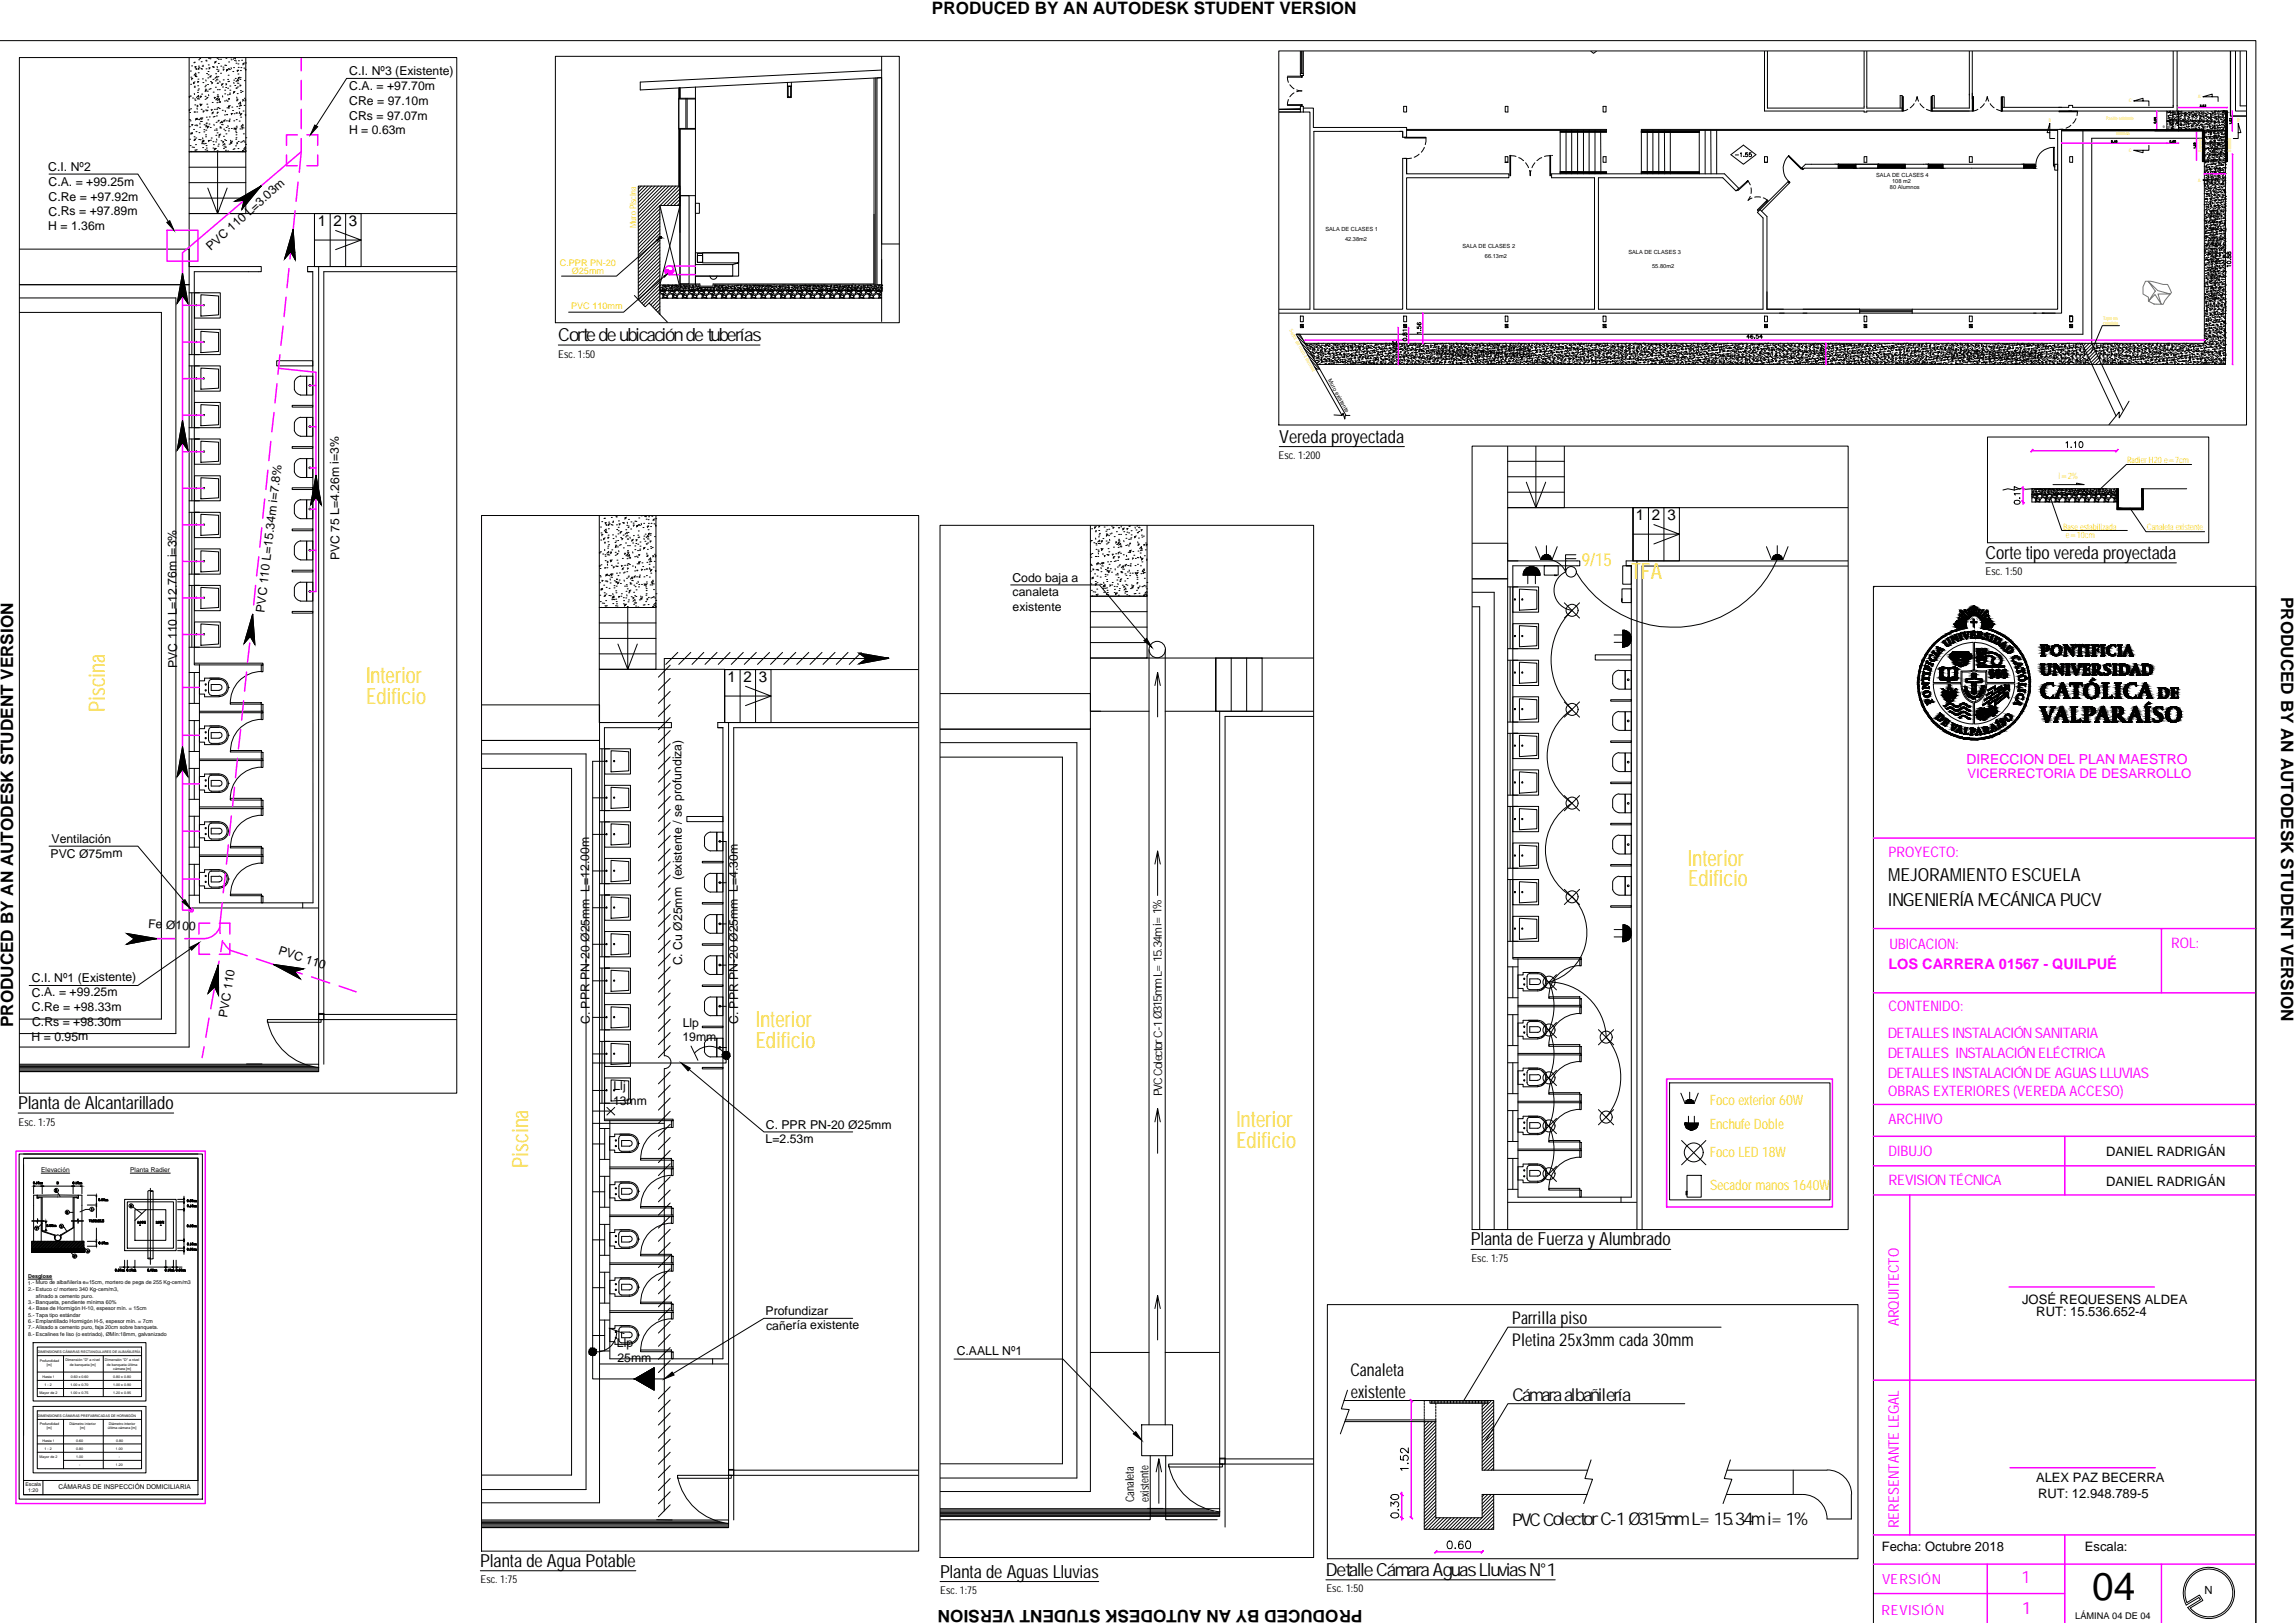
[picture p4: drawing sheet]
<svg xmlns="http://www.w3.org/2000/svg" width="594mm" height="420mm" viewBox="0 0 594 420" stroke-linecap="round" stroke-linejoin="round" font-family="sans-serif">
<defs><g id="words">
<text font-size="10" x="541.6" y="414.3">04</text>
<g font-size="5.8" fill="#f8d731">
<text x="422.3" y="149.8">TFA</text>
<text x="94.7" y="176.8">Interior</text>
<text x="27.2" y="184.3" transform="rotate(-90 27.2 184.3)">Piscina</text>
<text x="94.8" y="182.2">Edificio</text>
<text x="436.9" y="224.1">Interior</text>
<text x="437" y="229.5">Edificio</text>
<text x="195.6" y="266">Interior</text>
<text x="195.6" y="271.4">Edificio</text>
<text x="320" y="291.8">Interior</text>
<text x="320" y="297.2">Edificio</text>
<text x="136.7" y="302.3" transform="rotate(-90 136.7 302.3)">Piscina</text>
</g>
<g font-size="4.7">
<text x="144.5" y="88.4">Corte de ubicación de tuberías</text>
<text x="331.2" y="114.6">Vereda proyectada</text>
<text x="514" y="144.7">Corte tipo vereda proyectada</text>
<text x="488.8" y="228.1">MEJORAMIENTO ESCUELA</text>
<text x="488.7" y="234.5">INGENIERÍA MECÁNICA PUCV</text>
<text x="4.7" y="287.1">Planta de Alcantarillado</text>
<text x="380.7" y="322.4">Planta de Fuerza y Alumbrado</text>
<text x="124.3" y="405.7">Planta de Agua Potable</text>
<text x="243.3" y="408.4">Planta de Aguas Lluvias</text>
<text x="343.2" y="408">Detalle Cámara Aguas Lluvias N°1</text>
</g>
<text font-size="4.6" fill="#f8d731" x="409.4" y="146.6">9/15</text>
<g font-size="4.6">
<text x="391.5" y="342.8">Parrilla piso</text>
<text x="391.5" y="348.5">Pletina 25x3mm cada 30mm</text>
<text x="349.6" y="356.2">Canaleta</text>
<text x="349.6" y="361.9">existente</text>
<text x="391.5" y="362.7">Cámara albañilería</text>
<text x="391.5" y="394.9">PVC Colector C-1 Ø315mm L=15.34m i=1%</text>
</g>
<g font-size="4.4">
<text x="241.2" y="3.7">PRODUCED BY AN AUTODESK STUDENT VERSION</text>
<text x="590.5" y="154.5" transform="rotate(90 590.5 154.5)">PRODUCED BY AN AUTODESK STUDENT VERSION</text>
<text x="3.4" y="265.9" transform="rotate(-90 3.4 265.9)">PRODUCED BY AN AUTODESK STUDENT VERSION</text>
<text x="352.7" y="416.7" transform="rotate(-180 352.7 416.7)">PRODUCED BY AN AUTODESK STUDENT VERSION</text>
</g>
<g font-size="4.4" fill="#f0f">
<text x="523.2" y="409.9">1</text>
<text x="523.4" y="417.9">1</text>
</g>
<g font-size="3.9">
<text x="82.2" y="58.5">1</text>
<text x="86.3" y="58.5">2</text>
<text x="90.3" y="58.5">3</text>
<text x="423.5" y="134.7">1</text>
<text x="427.6" y="134.7">2</text>
<text x="431.6" y="134.7">3</text>
<text x="188.3" y="176.5">1</text>
<text x="192.5" y="176.6">2</text>
<text x="196.5" y="176.6">3</text>
</g>
<g font-size="3.8" fill="#f0f">
<text x="488.9" y="221.8">PROYECTO:</text>
<text x="489.1" y="245.8">UBICACION:</text>
<text x="562" y="245.5">ROL:</text>
<text x="488.8" y="250.9">LOS CARRERA 01567 - QUILPUÉ</text>
<text x="488.9" y="261.9">CONTENIDO:</text>
<text x="488.7" y="268.7">DETALLES INSTALACIÓN SANITARIA</text>
<text x="488.7" y="273.9">DETALLES INSTALACIÓN ELÉCTRICA</text>
<text x="488.7" y="279.1">DETALLES INSTALACIÓN DE AGUAS LLUVIAS</text>
<text x="488.8" y="283.6">OBRAS EXTERIORES (VEREDA ACCESO)</text>
<text x="488.9" y="291">ARCHIVO</text>
<text x="488.9" y="299.3">DIBUJO</text>
<text x="488.9" y="306.9">REVISION TÉCNICA</text>
<text x="491.5" y="343.3" transform="rotate(-90 491.5 343.3)">ARQUITECTO</text>
<text x="491.5" y="395.6" transform="rotate(-90 491.5 395.6)">RERESENTANTE LEGAL</text>
</g>
<g font-size="3.7" fill="#f8d731">
<text x="442.6" y="286.2">Foco exterior 60W</text>
<text x="442.6" y="292.4">Enchufe Doble</text>
<text x="442.6" y="299.6">Foco LED 18W</text>
<text x="442.7" y="308.1">Secador manos 1640W</text>
</g>
<g font-size="3.6" fill="#f0f">
<text x="509" y="197.8">DIRECCION DEL PLAN MAESTRO</text>
<text x="487.2" y="409.9">VERSIÓN</text>
<text x="487" y="418.2">REVISIÓN</text>
</g>
<g font-size="3.5">
<text x="574.1" y="78.3" transform="rotate(-90 574.1 78.3)">Vereda proyectada</text>
<text x="372.1" y="92.5">Vereda proyectada</text>
<text x="504.6" y="93">Vereda proyectada</text>
</g>
<text font-size="3.4" fill="#f0f" x="509.3" y="201.5">VICERRECTORIA DE DESARROLLO</text>
<g font-size="3.4">
<text x="545.2" y="299.4">DANIEL RADRIGÁN</text>
<text x="545.2" y="307">DANIEL RADRIGÁN</text>
<text x="523.4" y="337.5">JOSÉ REQUESENS ALDEA</text>
<text x="527.1" y="340.7">RUT: 15.536.652-4</text>
<text x="527" y="383.6">ALEX PAZ BECERRA</text>
<text x="527.6" y="387.8">RUT: 12.948.789-5</text>
<text x="487.1" y="401.6">Fecha: Octubre 2018</text>
<text x="539.7" y="401.5">Escala:</text>
</g>
<g font-size="3.2">
<text x="90.4" y="19.5">C.I. Nº3 (Existente)</text>
<text x="90.4" y="23.4">C.A. = +97.70m</text>
<text x="90.4" y="27.2">CRe = 97.10m</text>
<text x="90.4" y="34.8">H = 0.63m</text>
<text x="90.4" y="31">CRs = 97.07m</text>
<text x="12.5" y="44.3">C.I. Nº2</text>
<text x="12.6" y="48.1">C.A. = +99.25m</text>
<text x="12.6" y="52">C.Re = +97.92m</text>
<text x="12.5" y="59.5">H = 1.36m</text>
<text x="12.6" y="55.8">C.Rs = +97.89m</text>
<text x="54.5" y="65" transform="rotate(-42 54.5 65)">PVC 110 L=3.03m</text>
<text x="87.9" y="145.1" transform="rotate(-90 87.9 145.1)">PVC 75 L=4.26m i=3%</text>
<text x="262.1" y="150.6">Codo baja a</text>
<text x="262.1" y="154.3">canaleta</text>
<text x="68.5" y="158.6" transform="rotate(-83 68.5 158.6)">PVC 110 L=15.34m i=7.8%</text>
<text x="262.1" y="158.2">existente</text>
<text x="45.8" y="172.9" transform="rotate(-90 45.8 172.9)">PVC 110 L=12.76m i=3%</text>
<text x="13.3" y="218.2">Ventilación</text>
<text x="13.1" y="222">PVC Ø75mm</text>
<text x="38.4" y="240.3" transform="rotate(3 38.4 240.3)">Fe Ø100</text>
<text x="71.9" y="246.9" transform="rotate(18 71.9 246.9)">PVC 110</text>
<text x="176.6" y="249.9" transform="rotate(-90 176.6 249.9)">C. Cu Ø25mm (existente / se profundiza)</text>
<text x="8.3" y="254.2">C.I. Nº1 (Existente)</text>
<text x="8.3" y="258">C.A. = +99.25m</text>
<text x="8.3" y="261.8">C.Re = +98.33m</text>
<text x="58.8" y="263.6" transform="rotate(-81 58.8 263.6)">PVC 110</text>
<text x="8.2" y="269.4">H = 0.95m</text>
<text x="8.3" y="265.6">C.Rs = +98.30m</text>
<text x="152.7" y="265.2" transform="rotate(-90 152.7 265.2)">C. PPR PN-20 Ø25mm L=12.00m</text>
<text x="176.7" y="269.6">19mm</text>
<text x="176.7" y="265.8">Llp</text>
<text x="191.1" y="265.2" transform="rotate(-90 191.1 265.2)">C. PPR PN-20 Ø25mm L=4.30m</text>
<text x="158.7" y="286">13mm</text>
<text x="158.8" y="282.2">Llj</text>
<text x="198.2" y="292.2">C. PPR PN-20 Ø25mm</text>
<text x="198.2" y="296">L=2.53m</text>
<text x="198.2" y="340.4">Profundizar</text>
<text x="198.3" y="344.2">cañería existente</text>
<text x="159.7" y="348.8" transform="rotate(-1 159.7 348.8)">Llp</text>
<text x="159.8" y="352.6">25mm</text>
<text x="247.6" y="350.9">C.AALL Nº1</text>
</g>
<g font-size="3.1">
<text x="13.4" y="307.6">D</text>
<text x="32.5" y="313.6">8</text>
<text x="14.5" y="318.9">3</text>
<text x="18" y="326.7">6</text>
<text x="21.2" y="325.3">4</text>
</g>
<g font-size="3">
<text x="300.9" y="283.8" transform="rotate(-90 300.9 283.8)">PVC Colector C-1 Ø315mm L=15.34m i=1%</text>
<text x="293.6" y="388.9" transform="rotate(-90 293.6 388.9)">Canaleta</text>
<text x="297.4" y="388.9" transform="rotate(-90 297.4 388.9)">existente</text>
</g>
<text font-size="2.9" x="570.7" y="412.6">N</text>
<g font-size="2.8">
<text x="144.5" y="92.6">Esc. 1:50</text>
<text x="331" y="118.9">Esc. 1:200</text>
<text x="514" y="148.9">Esc. 1:50</text>
<text x="4.8" y="291.4">Esc. 1:75</text>
<text x="380.9" y="326.7">Esc. 1:75</text>
<text x="124.4" y="409.9">Esc. 1:75</text>
<text x="243.4" y="412.7">Esc. 1:75</text>
<text x="343.3" y="412.2">Esc. 1:50</text>
</g>
<g font-size="2.4" fill="#f8d731">
<text x="144.9" y="68.8">C.PPR PN-20</text>
<text x="148" y="71">Ø25mm</text>
<text x="147.8" y="79.9">PVC 110mm</text>
</g>
<text font-size="2.4" x="537.2" y="419.2">LÁMINA 04 DE 04</text>
<g font-size="2.3" fill="#f8d731">
<text x="164.7" y="59" transform="rotate(-90 164.7 59)">Muro Piscina</text>
<text x="550.6" y="119.9">Radier H20 e=7cm</text>
<text x="532.9" y="124.1">i=2%</text>
<text x="534" y="137.1">Base estabilizada</text>
<text x="555.8" y="137.3">Canaleta existente</text>
<text x="534.8" y="139.2">e=10cm</text>
</g>
<g font-size="1.7">
<text x="10.7" y="303.4">Elevación</text>
<text x="33.7" y="303.4">Planta Radier</text>
<text x="15.1" y="385.6">CÁMARAS DE INSPECCIÓN DOMICILIARIA</text>
</g>
<g font-size="1.5">
<text x="485.6" y="45.9">SALA DE CLASES 4</text>
<text x="489.8" y="47.3">108 m2</text>
<text x="489.2" y="48.8">80 Alumnos</text>
<text x="343.1" y="59.7">SALA DE CLASES 1</text>
<text x="348.2" y="62.4">42.38m2</text>
<text x="378.6" y="64.2">SALA DE CLASES 2</text>
<text x="421.5" y="65.6">SALA DE CLASES 3</text>
<text x="384.4" y="66.9">66.13m2</text>
<text x="427.7" y="69.4">55.80m2</text>
<text x="343.7" y="98.5" transform="rotate(61 343.7 98.5)">Muro existente</text>
</g>
<g font-size="1.4">
<text x="7.2" y="332.5">1.- Muro de albañilería e=15cm, mortero de pega de 255 Kg-cem/m3</text>
<text x="7.3" y="330.9">Desglose</text>
<text x="7.3" y="334.2">2.- Estuco c/ mortero 340 Kg-cem/m3,</text>
<text x="9.3" y="335.9">afinado a cemento puro.</text>
<text x="7.3" y="337.5">3.- Banqueta, pendiente mínima 60%</text>
<text x="7.3" y="340.8">5.- Tapa tipo estándar</text>
<text x="7.4" y="339.2">4.- Base de Hormigón H-10, espesor mín. = 15cm</text>
<text x="7.3" y="342.5">6.- Emplantillado Hormigón H-5, espesor mín. = 7cm</text>
<text x="7.3" y="344.1">7.- Alisado a cemento puro, faja 20cm sobre banqueta.</text>
<text x="7.3" y="345.9">8.- Escalines fe liso (o estriado), ØMín:18mm, galvanizado</text>
</g>
<g font-size="1.3" fill="#f8d731">
<text x="544.4" y="82.8">Tapa en</text>
<text x="333.7" y="85.5" transform="rotate(60 333.7 85.5)">Sector de muro a demoler</text>
<text x="544.4" y="84.1">canaleta</text>
</g>
<g font-size="1.3">
<text x="6.6" y="384.7">Escala</text>
<text x="7.3" y="386.2">1:20</text>
</g>
<g font-size="1.2" fill="#f8d731">
<text x="551.1" y="26.5">C'</text>
<text x="569" y="25.4">A'</text>
<text x="530.4" y="31.6">B</text>
<text x="545.2" y="31.2">Pasillo existente</text>
<text x="547.8" y="35">Baranda</text>
<text x="579.1" y="31.6">B'</text>
<text x="551.1" y="39.4">C</text>
<text x="569.9" y="39.2" transform="rotate(-90 569.9 39.2)">Baranda</text>
<text x="577.6" y="39.2" transform="rotate(-90 577.6 39.2)">Baranda</text>
<text x="569" y="47.1">A</text>
</g>
<g font-size=".9">
<text x="559.9" y="33.3">9</text>
<text x="561.4" y="33.3">8</text>
<text x="562.9" y="33.3">7</text>
<text x="570.6" y="35.2">5</text>
<text x="570.6" y="33.8">6</text>
<text x="570.6" y="41.3">1</text>
<text x="570.6" y="39.7">2</text>
<text x="570.6" y="38.3">3</text>
<text x="570.6" y="36.7">4</text>
<text x="9.8" y="350.2">DIMENSIONES CÁMARAS RECTANGULARES DE ALBAÑILERÍA</text>
<text x="10.3" y="352.5">Profundidad</text>
<text x="12.1" y="353.5">[m]</text>
<text x="17" y="352.4">Dimensión &quot;D&quot; a nivel</text>
<text x="18.1" y="353.5">de banqueta [m]</text>
<text x="27.2" y="352.4">Dimensión &quot;D&quot; a nivel</text>
<text x="27.7" y="353.5">de banqueta última</text>
<text x="11" y="356.7">Hasta 1</text>
<text x="11.6" y="358.8">1 - 2</text>
<text x="18.3" y="358.8">1.00 x 0.70</text>
<text x="18.4" y="356.7">0.60 x 0.60</text>
<text x="29.3" y="354.6">cámara [m]</text>
<text x="29.3" y="356.7">0.80 x 0.80</text>
<text x="29.3" y="358.8">1.00 x 0.90</text>
<text x="10.2" y="361">Mayor de 2</text>
<text x="18.3" y="361">1.00 x 0.75</text>
<text x="29.3" y="361">1.20 x 0.95</text>
<text x="9.8" y="366.8">DIMENSIONES CÁMARAS PREFABRICADAS DE HORMIGÓN</text>
<text x="10.3" y="368.9">Profundidad</text>
<text x="12.1" y="370.1">[m]</text>
<text x="18" y="368.9">Diámetro interior</text>
<text x="20.8" y="370.1">[m]</text>
<text x="27.9" y="370.1">última cámara [m]</text>
<text x="28.2" y="368.9">Diámetro interior</text>
<text x="10.2" y="377.4">Mayor de 2</text>
<text x="11" y="373.2">Hasta 1</text>
<text x="11.6" y="375.3">1 - 2</text>
<text x="19.7" y="377.4">1.00</text>
<text x="19.7" y="373.2">0.60</text>
<text x="19.7" y="375.3">0.80</text>
<text x="30" y="375.3">1.00</text>
<text x="30" y="373.2">0.80</text>
<text x="30" y="379.6">1.20</text>
</g>
</g></defs>
<g fill="none" stroke="#000" stroke-width=".26">
<path d="M0 10.5h583.9v409.7v-268.4h-99v268.4M5 14.9h113.2v268.1h-113.2zM49 15v24.3h14.6v-24.3M49.3 18.4h.1M49.4 20h.1M49.6 17.1h.1M50.2 16.2h.1M50.3 16.1h.1M50.4 17.3h.3l-.2 .3M50.5 19.5h.1M50.5 19.8l.5 .1M50.6 19l-.4 .5"/>
<path d="M50.7 19.8h.1M50.7 17.7h.1M50.7 18.9v.5M50.7 17.9h.1M51.3 18.8h.1M51.3 17.7l.3 .2M51.4 17.1h.1M51.4 17.7l-.1 .3M51.4 15.5h.1M51.7 15.2h.1M51.8 17.5l-.4 .1M52 17.8h.1"/>
<path d="M52.1 16h.1M52.2 17.9h.1M52.3 17.1h.1M52.6 16.9v.3M53.3 15.6h.1M53.3 15.8h.1M53.3 17.8h.1M53.5 19h.1M53.8 18.5h.1M53.8 19.3h.1M53.9 16.8h.1M54 15.1h.1"/>
<path d="M54 17.6h.4l-.3 .3M54.4 15.2h.1M54.4 19.7l.2 .2M54.4 19.8v.2M54.7 19.6l-.3 .1M55 17.3h.1M55.2 17.4h.1M55.7 16.1l-.1 .3M55.8 19.1h.1M56 15.9l-.4 .1 .3 .2M56.1 17.9h.1M56.1 19.9l-.5 .4"/>
<path d="M56.1 19.7l.1 .5M56.2 15.1h.1M56.2 17.2l.1 .3M56.4 19.9h.1M56.4 18.5h.1M56.5 18.1h.1M56.5 16.4h.1M56.5 15.3h.1M57.1 19h.1M57.1 15.3h.1M57.2 17.1h.1M57.7 17.4h.1"/>
<path d="M57.7 17.9h.3M58 17.9l-.2 .3M58.2 16.9h.1M58.4 16.9h.1M58.5 15.1h.1M58.6 18.1l.3 .2M58.7 18.1l-.1 .4M58.8 18.1h.1M59.1 19.5h.1M59.1 17.9l-.4 .2M59.1 17.8h.1M59.2 16h.1"/>
<path d="M59.4 18h.1M59.8 15h.1M59.8 15.5h.1M59.8 17.5l.1 .3M60.3 18.5h.1M60.5 17.5h.1M60.7 15.7l.5 .1M60.8 15l-.4 .3M60.9 15l.1 .3M61.1 16.4h.1M61.3 18.2h.4M61.5 18.2h.1"/>
<path d="M61.6 19.2h.1M61.6 16.6h.1M61.7 17.4h.1M61.7 18.3l-.3 .2M61.7 15.7h.1M62.1 20l-.4 .1M62.2 18.3h.1M62.4 17.5h.1M62.5 15.6h.1M62.9 16.5l.3 .1M63 16.5l-.1 .3M63.1 17.6h.1"/>
<path d="M63.3 16.3l-.4 .1M63.5 18.1h.1M63.5 17.8l.1 .3M63.6 16.3h.1M143.8 14.6h89v68.9h-89zM228.2 14.6v48.6h4.5M228.2 18.1l-62.5 3.2v2l62.5-3.2M331 13.2h250.5v96.8h-250.5zM333.2 19.7h3.8v.3v-.3M336.6 13.3v6.2h.8h-.4M336.6 19h.8v.5M336.9 13.3v5.7"/>
<path d="M337 20v-.3v.3M337 20h-3.8l.3 1.3M337.1 13.3v5.7M337.4 13.3v5.7M411.8 13.3l.7 .5 .8-.5M456.8 13.3v15.4h25.7v.3h.7v-.3h9.5M457.5 13.3v14.7h25v-14.7M483.2 13.3v14.7h9.2M509.8 13.3v14.7h-9.6M510.5 13.3v15.4M562.5 13.3v14.5h-26v-.5h-1v.5h-17.1M563.6 13.3v15.4h-45.2v-3.6h.4v2.7"/>
<path d="M577.3 13.3v16.7h4.2M577.4 13.3v16.8h4.1M578.7 13.3v15.4h2.8M579.9 13.3v14.1h1.6M49 39.3h14.6v16h-14.6zM49 28.4h.1l-.1 .3M49 25.1l.1 .2M49 31h.1M49 32.8h.1M49.1 29.1h.1M49.1 36h.1M49.2 37.7h.1"/>
<path d="M49.2 31.3h.1M49.3 24.9h.1M49.3 24.9l-.3 .1M49.3 21.8h.1M49.3 28.2h.1M49.4 34.5l.3 .1M49.5 39.2v.1M49.5 34.5l-.1 .3M49.6 34.6h.1M49.6 32.2h.3l-.2 .4M49.6 20.4l.1 .3M49.7 20.3h.1"/>
<path d="M49.7 38.1h.1M49.8 25.4h.1M49.8 34.3l-.3 .2M50.1 38.1h.1M50.1 33.5h.1M50.1 21.4l.3 .2M50.2 36.3h.1M50.2 21.4l-.2 .3M50.2 35.4h.1M50.2 29h.1M50.3 22.3h.1M50.3 22.6h.1"/>
<path d="M50.3 36h.3l-.2 .4M50.3 24.2l.1 .3M50.4 29h.1M50.4 25.6h.1M50.4 27.2h.1M50.4 38.8h.1M50.4 32.4h.1M50.5 26h.1M50.5 21.2l-.3 .1M50.5 39.1h.1M50.6 37.4h.1M50.7 35.7h.1"/>
<path d="M50.7 34.1h.1M50.7 30.8l-.1 .3M50.8 32.4h.1M50.8 38.8h.1M50.9 30.6h.1M50.9 29h.1M50.9 32.6h.1M51 27.3h.1M51 27.6h.1M51 28l.1 .3M51.1 25.6h.1M51.1 30.6l-.4 .2 .2 .2"/>
<path d="M51.1 23.9h.1M51.1 30.9h.1M51.1 21.1h.3l-.2 .3M51.2 22.2h.1M51.2 23.3h.1M51.2 20.5h.1M51.2 25.6h.5M51.3 24.8l-.4 .5M51.4 23h.1M51.4 24.7v.5M51.4 36.1h.1M51.5 34.3h.1"/>
<path d="M51.7 27h.1M51.7 32.9h.1M51.8 25.1h.1M51.8 31.9v.3M51.8 36.2h.1M51.8 24.9h.3l-.2 .3M51.9 31.4l.5 .1M51.9 27.1l.2 .2M51.9 30.6l-.3 .4M51.9 27.2v.2M52.1 28.3h.1M52.1 30.5v.5"/>
<path d="M52.2 37.2h.1M52.2 30.8h.1M52.2 24.4h.1M52.3 30.5h.1M52.3 27l-.4 .1M52.4 20.4h.1M52.5 38.2h.1M52.5 35.7v.3M52.5 21.4h.1M52.5 28.7h.3l-.2 .4M52.5 36.6l-.1 .3M52.6 37.2l.4 .1"/>
<path d="M52.6 36.4l-.3 .4M52.7 36.3l.1 .4M52.8 34.1h.1M52.8 33.6h.1M52.8 32.3h.1M52.8 36.4l-.3 .1 .2 .2M53 22.5h.1M53.1 38.8h.1M53.1 24.9h.1M53.1 25.7h.1M53.1 37.1h.1M53.1 23.1h.1"/>
<path d="M53.2 35.4h.1M53.2 34.9h.1M53.2 28.5h.1M53.2 22.1h.1M53.2 32.6h.3l-.2 .3M53.2 23.5l-.1 .2M53.3 33.7h.1M53.3 20.7v.3M53.3 32h.1M53.3 37.7h.1M53.4 30.3h.1M53.4 38.3h.1"/>
<path d="M53.4 31.9h.1M53.4 25.4h.1M53.5 28.7h.1M53.5 27h.1M53.5 38.9h.1M53.5 23.3l-.4 .1 .3 .2M53.6 25.3h.1M53.6 28.6h.1M53.7 23.6h.1M53.7 32.8l.2 .2M53.7 21.9h.1M53.7 27.7h.1"/>
<path d="M53.7 32.9v.3M53.8 20.2h.1M53.8 31h.1M53.9 36.4h.3l-.2 .3M54 24.5v.3M54.1 32.1h.1M54.1 23.1h.1M54.1 32.7l-.4 .1M54.2 30.3h.1M54.4 23h.1M54.4 33h.1M54.5 21.1h.1"/>
<path d="M54.5 36.3h.1M54.7 35.7h.1M54.7 28.3v.3M54.7 21.4h.4l-.3 .3M54.8 28.4h.1M54.9 26.5h.1M54.9 29.1l.3 .2M55 29.2l-.1 .3M55.1 38.3h.1M55.1 20.6h.1M55.1 36.7h.1M55.2 30.3h.1"/>
<path d="M55.2 23.9h.1M55.2 37.4h.1M55.3 29l-.3 .1M55.4 32.2v.3M55.4 30.1h.1M55.4 25.2l.4 .1-.3 .2M55.5 28.3h.1M55.5 33.7h.1M55.5 38.6l.3 .1M55.6 38.6l-.2 .3M55.8 38.5h.1M55.8 20.9h.1"/>
<path d="M55.8 22.6h.1M55.8 36.7h.1M55.8 25.8h.1M55.9 35h.1M55.9 38.4l-.3 .1M55.9 33.4h.1M55.9 31.7h.1M56 30h.1M56 33.7h.1M56 20.6l.5 .1M56.1 28.3h.1M56.1 36v.3"/>
<path d="M56.1 26.6h.1M56.1 25.4l.3 .2M56.2 24.9h.1M56.2 39h.1M56.2 34.4h.1M56.2 28h.1M56.2 21.6h.1M56.2 29.1h.3l-.3 .3M56.2 25.5l-.1 .3M56.3 23.2h.1M56.3 24.6h.1M56.3 21.5h.1"/>
<path d="M56.3 39.3v16l2.5-6.6M56.4 37.8h.1M56.4 31.3h.1M56.4 24.9h.1M56.5 27.9h.1M56.5 37.3h.1M56.5 31.2h.1M56.6 35.5h.1M56.6 25.3l-.4 .1M56.6 26.5h.5M56.7 25.6l-.4 .5M56.7 34.9l.3 .1"/>
<path d="M56.8 28.1h.1M56.8 23.2h.1M56.8 25.5v.5M56.8 34.9l-.1 .3M56.8 26.3h.1M56.9 32.9h.3l-.2 .3M56.9 21l.1 .3M57.2 33.1h.1M57.2 34.7l-.4 .1M57.2 36.4h.1M57.3 31.7h.1M57.3 32.2l.5 .1"/>
<path d="M57.4 31.5l-.4 .4M57.4 21.8l.3 .1M57.5 31.3v.5M57.5 21.8l-.2 .3M57.5 28.6h.1M57.6 22.5h.1M57.6 36.7h.3l-.2 .3M57.6 24.8l.1 .3M57.8 20.7h.1M57.8 21.6l-.3 .2M57.8 35.3h.1M57.8 38.5h.1"/>
<path d="M57.9 33.4h.1M58 38l.5 .1M58 31.2l.2 .1M58 37.3l-.3 .3M58 31.2l-.1 .3M58.1 26.1h.1M58.1 36.2h.1M58.1 29.8h.1M58.2 24.3h.1M58.2 23.3h.1M58.2 37.1v.5M58.2 33.8h.1"/>
<path d="M58.3 28.6l.1 .3M58.4 38.1h.1M58.4 38.9h.1M58.4 31l-.4 .2M58.4 36.4h.1M58.4 22.6h.1M58.4 21.7l.3 .1-.2 .2M58.5 34.6h.1M58.5 33h.1M58.5 26h.1M58.6 31.3h.1M58.7 29.6h.1"/>
<path d="M58.7 29.7h.1M58.7 27.9h.1M58.8 26.2h.1M58.9 24.6h.1M58.9 22.8h.1M58.9 20.6h.1M58.9 39.1h.1M59 21.1h.1M59 32.5l.1 .3M59.1 28h.1M59.1 33.9h.1M59.1 27.5h.1"/>
<path d="M59.1 25.5l.3 .1-.2 .2M59.2 33.3h.1M59.2 21.1h.1M59.2 31.5h.1M59.2 31.2h.1M59.3 37.3h.1M59.4 30.8h.1M59.4 24.4h.1M59.4 24.1h.1M59.4 27.7l-.2-.2v.4M59.5 22.3h.1M59.5 23.3h.1"/>
<path d="M59.6 27.3l-.4 .2M59.7 36.9h.1M59.7 36.3l.1 .3M59.8 36.9l.2 .2M59.8 29.4h.3l-.2 .3M59.8 36.9l-.1 .4M59.9 33.3h.1M59.9 36.6h.1M60 27.7h.1M60.1 36.7l-.3 .2M60.2 28.6h.1M60.3 38.7h.1"/>
<path d="M60.5 23.9l.2 .1M60.5 31.3h.1M60.5 20.7h.1M60.5 33.2h.3l-.2 .3M60.5 21.3l.1 .3M60.5 23.9l-.1 .3M60.6 29.4h.1M60.6 38.5h.1M60.8 22.1h.1M60.8 23.7l-.3 .1M60.9 20.3h.1M61 37.8h.1"/>
<path d="M61 34h.1M61 33.3l.2 .1M61 36h.1M61.1 34.3h.1M61.1 34.9h.1M61.1 35.7h.1M61.1 29.3h.1M61.1 22.8h.1M61.1 33.3l-.1 .3M61.2 32.7h.1M61.2 31h.1M61.2 22.8h.1"/>
<path d="M61.2 29.3h.1M61.2 26.1h.1M61.2 37h.3l-.2 .3M61.3 27.6h.1M61.3 25.1v.3M61.3 25.9h.1M61.3 25.7h.1M61.4 24.2h.1M61.4 21.5l.4 .1M61.4 33.1l-.4 .1M61.5 22.5h.1M61.5 20.7l-.4 .4"/>
<path d="M61.5 20.8h.1M61.5 20.6l.1 .5M61.6 38.5h.1M61.7 36.6h.1M61.7 39.2h.1M61.7 20.2l.2 .1M61.7 20.2v.3M61.8 29.3h.1M61.8 28.1h.1M61.9 27.5h.1M61.9 31.3h.1M62 28.9v.4"/>
<path d="M62 22l.4 .1-.3 .2M62.1 33.4h.1M62.1 27h.1M62.1 20.6h.1M62.1 27.3h.4M62.2 20.1h.1M62.2 26.5l-.5 .4M62.2 23.5h.1M62.2 26.4l.1 .4M62.2 29.6l.3 .1M62.3 36.8h.1M62.3 30.3h.1"/>
<path d="M62.3 23.9h.1M62.3 29.6l-.1 .3M62.4 32.9h.1M62.5 33.4h.1M62.6 29.4l-.3 .1M62.7 23.7h.1M62.7 36.7h.1M62.7 32.8v.3M62.7 25.8l.4 .1-.3 .3M62.7 33.1h.5M62.8 32.3l-.4 .4M62.8 39l.3 .2"/>
<path d="M62.9 32.2v.4M62.9 36.4h.1M62.9 28.7h.1M63 34.6h.1M63.2 27.3h.1M63.2 38.8l-.5 .5M63.2 25.4h.1M63.2 20.9h.1M63.3 38.7h.1M63.4 36.6v.3M63.4 29.7h.2M63.4 38.8l.2 .1"/>
<path d="M63.4 25.9l.2 .1M63.5 39.1h.1M63.5 38.1l-.4 .4M63.5 25.8h.1M63.5 25.9l-.1 .3M63.6 37.4h.1M63.6 38v.5M63.6 35.7h.1M63.6 29.8l-.1 .2M112.7 20.3h-23l-7.8 12.3M175.7 22.8v25.4M175.7 25.4h4.3"/>
<path d="M175.7 33.4h4.3M175.7 25.6h4.3M175.7 33.3h4.3M175.9 25.4v-2.6v2.6M175.9 33.4v14.8M176 22.7v2.7M176 33.4v26.8M177.5 25.4v7.7M177.9 25.4v7.7M180 22.5v51.3M203.8 22.3h1.1v3h-1.1zM203.8 21.3v1"/>
<path d="M204 22.4h.7v2.7h-.7zM204.9 21.3v1M226.3 20.2v53.6M226.7 20.2v53.6M227 20.2l1.2-.1v53.7h-1.2zM331.1 28.3l5.5-.1-5.5 .1M331.1 29h5.5M333.2 27.3h3.8M333.5 25.8l-.3 1.3h3.8M333.9 21.9l1.1 1.1M335 24l-1.1 1.1M335.7 23.3l1.3 .2-1.3 .2"/>
<path d="M336.6 27.5h.8v1.5h-.8zM337 27.1v.2v-.2M337.4 28h2.6v5h24.1v2.5h-1v-1.5h-.8M337.4 29h1.7v51.1h-8M363.1 35.5v-1.5h-23v46.1h23v-39.1h1M363.3 27.5h.8v1.5h-.8zM363.6 35.5h5.5v.2h-5.5zM364.1 33.5h51.8v.3h-51.8M367.3 39.9l-1.2 .8M368.7 38.1l-.8 1.3M369.1 35.7l-.2 1.7M389.6 27.5h.7v1.5h-.7z"/>
<path d="M403.9 34h12v.3h-12M403.9 33.8v11.2M405.4 33.8v11.2M406.8 33.8v11.2M408.4 33.8v11.2M409.9 33.8v11.2M411.4 33.8v11.2M412.9 33.8v11.2M414.3 33.8l.1 11.2M415 27.5h.7v1.5h-.7zM424.9 33.8h107.7v10.2h-.7v-1.5h.7v37.6h-37.6M426.4 33.8v11.2"/>
<path d="M427.9 33.8v11.2M429.4 33.8v11.2M430.8 33.8l.1 11.2M432.4 33.8v11.2M439.9 34h-15v.3h15M439.9 33.8v11.2M441.4 33.8v11.2M442.8 33.8l.1 11.2M444.4 33.8v11.2M450.5 39.7l.2-.2v1.1M452.4 39.5h-.5v.5a.35 .35 0 0 1 .6 .1 .35 .35 0 0 1-.4 .5l-.3-.2M453.3 39.5h-.5v.5a.35 .35 0 0 1 .6 .1 .35 .35 0 0 1-.4 .5l-.2-.2"/>
<path d="M491.9 28v-3.3h.5v4M493.8 28.3l-1.1 .4v-3.7h-.3v3.7M495.5 26.8l-1 1.1M495.9 26.2l.4-1.2 .3 1.2M497 26.8l1 1.1M498.7 28.3l1.2 .4M499.9 25h.2v3.7h-.2zM500.7 28v-3.3h-.5v4h10.7M512 28.3l-1.1 .4v-3.7h-.3v3.7M513.7 26.8l-1.1 1.1M514 26.2l.4-1.2 .4 1.2M515.2 26.8l1 1.1"/>
<path d="M516.8 28.3l1.2 .4M518 25.1h.2v3.7h-.2zM530.6 34.3h-.7l.7-2.4v4h1.3M531.6 38.1h.1v4.8h-.1zM531.6 38.1a4.5 4.5 0 0 0-4.6 4.7M533 28.7h4.8v.2h-4.8zM533.7 33.6h36.8v.2h-36.8zM533.7 33.9h41.7M534 33.4l-1 .1M536.1 32.4l-1.3 .8M537.4 30.7l-.8 1.2M537.8 28.9l-.1 1.1"/>
<path d="M539.2 33.9v52.6h-203.7M546.8 36.4h-.3v.2l.4 .1-.1 .2-.3-.1M547.1 36.9h.1M547.6 36.7h-.4l.3-.3v.5M548 36.4h-.2v.2h.1l.2 .1-.4 .1M554.7 26.1v-.7l-2.4 .7h4v1.3M556.3 37.6v1.3h-4l2.4 .6v-.6M557.7 30.4l-.1 .2 .2 .1 .3-.1v-.1h-.3l.2 .2M557.8 30.9l.1 .3h-.2a.22 .22 0 0 1 .2-.3 .22 .22 0 0 1 .2 .3h-.1M558.1 31.4h.1M560.9 33.4h3M560.9 28.7v5.2"/>
<path d="M561 29.2h.1M561 28.9h.1M561 31.3h.1M561.1 33.4h.1M561.1 32.9h.1M561.1 32v.2M561.1 30.6h.1M561.2 30h.1M561.2 31.2h.1M561.3 30.1v.1M561.3 30.5h.1M561.3 29.1l.1 .1"/>
<path d="M561.3 30.2l-.1 .1M561.4 31.3h.1M561.5 32.3h.1M561.5 31.9h.1M561.5 30.4h.1M561.5 31h.1M561.5 31.7h.1M561.5 28.9l.1 .2M561.6 29.1h.1M561.6 29.8h.1M561.6 28.9h.1M561.6 30.5l.1 .1"/>
<path d="M561.7 29.9h.1M561.7 29.2h.1M561.7 30.8l.2 .1M561.7 28.7l.1 .1M561.8 28.9l-.2 .1M561.8 31v.2M561.8 28.8l-.1 .1M561.8 28.7v.1M561.8 31h.1M561.9 30.5h.1M561.9 31.9v.1M561.9 29.3v.1"/>
<path d="M561.9 32.3l.1 .1M562 29.2h.1M562 29.8h.1M562 32.2h.1M562 31l-.2 .2M562 33.2l.1 .2 .2-.2M562 33.1h.1M562 32.2l-.2 .2M562.1 31.9h.1M562.1 32.6h.1M562.1 32.9h.1M562.1 31.1h.1"/>
<path d="M562.2 29.1h.1M562.2 31.8l-1.3-.5h12.4v10.1M562.2 36.9h.1M562.2 33.3l-.1 .1M562.2 30.8l-1.3 .5M562.2 30h.1M562.2 31.2h.1M562.3 33.3h.1M562.4 30.9h.1M562.4 32.2h.1M562.4 32.8h.1M562.4 29.8h.1"/>
<path d="M562.4 32.2l.1 .1M562.4 30.9l.1 .1M562.4 28.7v4.7M562.5 31h-.1M562.5 30.9h.1M562.5 31.5h.1M562.5 32h.1M562.5 30.3h.1M562.5 32.7h.1M562.5 30.8v.2M562.5 29h.1M562.5 29.6h.1"/>
<path d="M562.5 31.8h.1M562.5 33.2h.1M562.6 31.2h.1M562.6 29h.1M562.7 36.5l-.2-.1a.27 .27 0 0 0-.1 .2 .27 .27 0 0 0 .2 .3l-.1-.3-.1 .1M562.7 29.2v.1M562.9 31h.1M562.9 29.5v.1M562.9 29h.1M562.9 29.6h-.1M563 29.3h.1M563 30.6v.1"/>
<path d="M563 29.4l-.1 .2M563.1 31.1h.1M563.1 30.4h.1M563.1 29.6h.1M563.1 32h.1M563.2 30.9h.1M563.2 32.2h.1M563.2 30h.1M563.2 31.2h.1M563.2 32v.1M563.2 29.4l.1 .2M563.3 31.7h.1"/>
<path d="M563.4 31.4h.1M563.4 32h.1M563.5 30.1h.1M563.5 30.8h.1M563.5 32h.1M563.5 29h.2M563.5 31.7h.1M563.6 28.9h.1M563.6 29.5h.1M563.6 30.3h.1M563.6 30.1h.1M563.6 32.5h.1"/>
<path d="M563.6 28.7h13v5.2M563.6 30.8v.2M563.6 29.2v.2M563.6 29.6h.1M563.6 29.1h.1M563.6 31.7l-.1 .1M563.6 31.6v.1M563.8 31.2h.1M563.8 31h.1M563.8 32.3v.1M563.8 29.2l-.2 .1M563.8 31.3l.1 .2"/>
<path d="M563.9 31h.1M563.9 33.9v-5.2v5.2h12.7v7.9h-.5v-.4M564 32.3h.1M564 33h.1M564 29.3h.1M564 33.3l.2 .1M564 30.3h.1M564.1 31.3l-.2 .2M564.1 29.6h.1M564.1 29.3v.1M564.1 30.2v.1M564.1 33.5v.1"/>
<path d="M564.1 30.3l-.2 .1M564.1 28.9h.1M564.1 33h.1M564.3 30.1h.1M564.3 31.3h.1M564.3 29.4h.1M564.3 31.9h.1M564.3 30.2h.1M564.3 30.7h.1M564.3 33.1h.1M564.3 30.7l.1 .1M564.3 33.5v.1"/>
<path d="M564.4 31.9h.1M564.4 32.5h.1M564.4 33.1h.1M564.4 29h.1M564.5 30.6h.1M564.5 31.2h.1M564.5 32.2h.1M564.5 28.9h.1M564.5 29.3h.1M564.5 30h.1M564.5 31.5h.1M564.5 32h.1"/>
<path d="M564.6 28.8h.1M564.6 33.3h.1M564.6 28.9h-.1M564.6 29.1h.1M564.6 32.2v.1M564.6 29.6v.1M564.6 32.4v.2M564.7 32.9h.1M564.7 29.9h.1M564.7 32.3h.1M564.8 32.4l-.1 .1M564.8 29.4h.1"/>
<path d="M564.9 31.1h.1M564.9 31l.1 .1M565 31.5h.1M565 30.8h.1M565 29.3h.1M565.2 33.1h.1M565.2 32.4v.2M565.2 31v.1M565.2 32.2h.1M565.2 31.1l-.1 .1M565.3 30.1h.1M565.3 31.3h.1"/>
<path d="M565.3 32.4h.1M565.3 33h.1M565.3 29.3h.1M565.3 31.7h.1M565.4 30.5h.1M565.4 31.2h.1M565.4 31.8h.1M565.4 33.5h.1M565.4 32.9h.1M565.5 29.3h.1M565.5 29.9h.1M565.5 30.8h.1"/>
<path d="M565.5 29.4v.1M565.5 30.1h.1M565.5 32.1h.1M565.5 29.3h.2M565.6 33.3h.1M565.6 29.5l.1 .1M565.6 29.7l.1 .1M565.7 29.1h.1M565.7 29.8h-.2M565.7 31.4h.1M565.7 30.8v.2M565.8 29.7h.1"/>
<path d="M565.8 32.1h.1M565.8 31.5h.2M565.8 33.2l.1 .1h-.2M565.8 33.4h.1M565.8 29.5l-.1 .1M565.8 31.7l.1 .2M565.9 32.7h.1M565.9 31.1h.1M565.9 33.1l-.1 .2M566 29.3h.1M566 30h.1M566 32.3v.1"/>
<path d="M566 29.4h.1M566 29.7v.1M566.1 31.7l-.2 .1M566.2 33.1h.1M566.2 30.6h.1M566.2 31.9h.2M566.3 33.5h.1M566.3 30.1h.1M566.3 31.3h.1M566.3 31.1v.1M566.4 31.6h.1M566.4 32.2h.1"/>
<path d="M566.4 32.9h.1M566.4 32.7h.1M566.4 31.7l-.1 .1M566.4 29.7h.1M566.4 30.3h.1M566.4 31h.1M566.4 32h.1M566.5 29.1h.1M566.5 29.3h.1M566.5 31.5h.1M566.5 32.1h.1M566.5 30.3h.1"/>
<path d="M566.5 32.7h.1M566.5 32.6v.1M566.6 33.3h.1M566.6 33.4h.1M566.7 29.9h.1M566.7 29.2h.1M566.7 30.5v.1M566.8 29.5l.1 .1M566.9 31.9h.1M566.9 30.4l-.1 .1M566.9 31.2h.1M566.9 29.5h.1"/>
<path d="M567.1 29.4h.1M567.1 31v.1M567.1 32.6h.1M567.2 29.1h.1M567.2 33.1h.1M567.3 32.1h.1M567.3 32.7h.1M567.3 33.4h.1M567.3 30.2h.1M567.3 29l-.2 .2M567.4 30.2h.1M567.4 30.8h.1"/>
<path d="M567.4 31.5h.1M567.4 31.2h.1M567.4 31.4h.1M567.4 32.4v.1M567.4 29.8v.1M567.4 28.9h.1M567.4 29.6h.1M567.4 30.5h.1M567.4 32.6v.1M567.5 32.6h.1M567.6 32.2h.1M567.6 28.9h.1"/>
<path d="M567.6 31.3h.1M567.6 29.6h.2M567.6 31.9h.1M567.6 33.4h.1M567.6 30.1h.1M567.6 32.6h.1M567.6 31.2l.1 .1M567.6 29.8l.1 .2M567.7 29.2h.1M567.8 33.2h.1M567.8 31.8l.2 .1M567.9 29.8h.1"/>
<path d="M567.9 30.5h.1M567.9 37.4v.3l.2 .1-.1-.2 .3-.2v.4M567.9 32.7v.1M567.9 29.8l-.2 .2M567.9 32v.2M567.9 31.2v.1M567.9 31.2h.1M567.9 31.3h-.1M568 29.3h.1M568 31.7h.1M568 31.2l-.1 .1M568.1 29.4h.1"/>
<path d="M568.1 31.1h.1M568.1 32l-.2 .1M568.2 33.2h.1M568.2 29.6v.2M568.3 32h.1M568.3 32.6h.1M568.3 33.3h.1M568.3 33.1h.1M568.3 30.7h.1M568.3 31.3h.1M568.3 32.4h.1M568.3 30.2h.1"/>
<path d="M568.3 38h.1M568.3 29.8l.2 .1M568.4 28.8h.1M568.4 29.4h.1M568.4 30.1h.1M568.4 29h.1M568.4 29.7h.1M568.4 31.5h.1M568.4 38.3h-.5v.1M568.5 31.1v.1M568.5 29.8l-.2 .2M568.5 33.4h.1"/>
<path d="M568.6 30.3h.1M568.6 32.2h.1M568.6 33.4h.1M568.6 33.4l-.1 .1M568.6 33.3v.1M568.7 29.3h.1M568.7 31.1h.1M568.7 33.5h.1M568.7 32.5v.1M568.8 32.4h.1M568.8 30h.1M568.8 29.9v.1"/>
<path d="M568.8 31.7h.1M568.9 28.9h.1M569 31.2h.1M569 33h.1M569 31.3v.2M569 32h.1M569.1 29.6h.1M569.1 29.5h.1M569.1 32l-.1 .1M569.1 31.9v.1M569.2 29.1h.1M569.2 31.5h.1"/>
<path d="M569.2 33.1h.1M569.2 33.3h.1M569.3 31.2h.1M569.3 31.9h.1M569.3 32.5h.1M569.3 30.9h.1M569.3 31.6h.1M569.3 32.8v.1M569.3 29.3h.1M569.3 30h.1M569.3 30.6h.1M569.3 30.3h.1"/>
<path d="M569.4 31.5h.1M569.5 30.6h.1M569.5 32.3h.1M569.5 27.2h.3v.1l-.3 .3h.3M569.5 29.8l.1 .1M569.6 28.8h.1M569.6 32.2h.1M569.6 30h.2M569.6 30.5l-.2 .2M569.7 33.5h.1M569.7 30.1v.2M569.7 29.3h.1"/>
<path d="M569.8 30.2h.1M569.8 30.8h.1M569.8 30.9h.1M569.8 33.3h.1M569.8 29.8h.1M569.8 32.2h.1M569.8 31.2v.1M569.8 32.1l.2 .1M569.9 30.1l-.2 .2M569.9 32.3l.1 .2M569.9 29.2l.1 .1h-.2M570 31.5h.1"/>
<path d="M570 31.3h.1M570 27.6h.1M570 29.1v.2M570.1 29.6h.1M570.1 32.6v.1M570.1 30v.1M570.1 35.8h-28.6v53.1M570.2 32.3l-.2 .1M570.2 32.7v.1M570.2 31.7h.1M570.2 32.4h.1M570.2 33h.1"/>
<path d="M570.2 32.9h.1M570.2 33.3h.1M570.2 28.9h.1M570.2 31.3h.1M570.2 33.8h.3v8h-.3zM570.2 32.8l-.1 .1M570.3 30.5h.1M570.3 31.1h.1M570.3 29.4h.1M570.3 30.1h.1M570.4 29.2h.1M570.4 29.8h.1"/>
<path d="M570.4 30.3h.1M570.4 31.5v.1M570.4 31.5h.1M570.5 30.8h.1M570.5 27.2h-.3v.1l.3 .1v.2l-.3-.1M570.6 35.6h.1M570.6 35.5h.1M570.6 32.3h.1M570.6 39.9h5.5v54.4h-32M570.6 33.9h5.5v7.5h-5.5zM570.6 33.9h-.5v7.9h.5v-.4M570.6 32.9h.1"/>
<path d="M570.6 33.9v13.9M570.6 38.7h.2M570.6 31.3l.1 .1M570.6 38.4h5.5M570.6 36.9h5.5M570.6 35.4h5.5M570.7 32.8h.1M570.7 38.8v.1M570.7 31.4l-.2 .1M570.7 31.3v.1M570.7 32.1h.1M570.7 29.3h.1"/>
<path d="M570.7 27.2h.3v.3h-.3M570.8 29.4h.1M570.8 37.3h.1M570.9 34.3h.1M570.9 35.5h.1M570.9 36.9v.2M570.9 30.7h.1M570.9 29.9v.1M570.9 34.3v.2M570.9 38.8l-.1 .1M571 37.3h.1M571 38.6h.1"/>
<path d="M571 30h.1M571 31.3h.1M571 29.6h.1M571 32h.1M571 34.4h.1M571 30.1h.1M571 38.5h.1M571.1 35.5h.1M571.1 38.4l.1 .1M571.1 30h.1M571.1 34.1h.1M571.1 29.6h.1"/>
<path d="M571.2 31.3v.1M571.2 32.2h.1M571.2 32.9h.1M571.2 31.3h.1M571.2 32h.1M571.2 35.8v.1M571.2 29.9l-.1 .1M571.2 30.3h.1M571.2 31h.1M571.2 31.6h.1M571.2 28.7v.1M571.3 29.1h.1"/>
<path d="M571.3 29.7h.1M571.3 33.6h.1M571.3 33.5l.1 .1M571.4 32.7h.1M571.4 30.3h.1M571.4 31.2h.1M571.4 33.6h.1M571.4 36h.1M571.4 38.4h.1M571.4 39.8l-.1 .1M571.4 33.4v.2M571.4 31.6h.1"/>
<path d="M571.4 38.3h.1M571.4 39.5h.1M571.4 32.7l.1 .2M571.5 29.3h.1M571.5 37.5h.1M571.5 38.2h.1M571.5 37.1l-.1 .2M571.5 30.1v.2M571.6 34.8h.1M571.6 35.3h.1M571.6 34.1h.1M571.6 32.4h.1"/>
<path d="M571.6 30.3h.2M571.6 37v.1M571.7 30.6h.1M571.7 31.3h.1M571.7 38.8h.1M571.7 33.6h.1M571.7 34.2l.1 .1M571.7 38.7v.1M571.7 30.5l.1 .1M571.8 29.4h.1M571.8 31.6v.1M571.8 32.1v.1"/>
<path d="M571.8 35.4h.1M571.8 37.3h.1M571.8 32.2h-.1M571.9 39.7h.1M571.9 32h.1M571.9 32.4l.2 .1M571.9 32l-.1 .2M571.9 38.5h.1M571.9 39.1h.1M571.9 34.3h.1M571.9 35.5h.1M571.9 30.4l-.1 .2"/>
<path d="M571.9 32.6l.1 .2M571.9 35.7h.2M572 36.6h.1M572 37.2h.1M572 37.8h.1M572 36.7h.1M572 37.4h.1M572 31.3h.1M572 30.5h.1M572 32.9h.1M572 35.3h.1M572 35.6v.1"/>
<path d="M572 33v.1M572 35.7l-.1 .1M572.1 34.6h.1M572.1 35.3h.1M572.1 35.9h.1M572.1 34h.1M572.1 39.3h.1M572.1 29.4h.1M572.1 31.8h.1M572.1 34.2h.1M572.1 36.6h.1M572.1 39h.1"/>
<path d="M572.1 35.6l-.1 .1M572.1 32.7h.1M572.1 33.4h.1M572.1 33.3h.1M572.1 29.6h.1M572.1 39.3h.2M572.1 30.8h.2M572.1 39.2h.2M572.1 34.6h.2M572.2 31.5h.1M572.2 32.1h.1M572.2 29.9h.1"/>
<path d="M572.2 30.5h.1M572.2 38.1h.1M572.2 36.3h.1M572.2 37.6h.1M572.2 32.6l-.2 .1M572.2 34.8l.1 .2M572.2 30.7l.1 .1M572.3 29.6h.1M572.3 30.2h.1M572.3 30.8h.1M572.3 33.4h.1M572.3 30v.1"/>
<path d="M572.3 37.1v.1M572.3 34.5v.1M572.3 28.9h.1M572.3 34.6h.1M572.3 30.6v.2M572.4 31.2h.1M572.4 39.4h.1M572.4 30.4h.1M572.4 36.8h.2M572.4 34.3h.1M572.5 36.7h.1M572.5 31.6h.1"/>
<path d="M572.5 38.3h.1M572.5 39.5h.1M572.5 31h.1M572.5 33.4h.1M572.5 35.8h.1M572.5 38.2h.1M572.5 34.8l-.2 .1M572.5 36h.1M572.5 38.5v.1M572.5 35.9l.1 .1M572.5 34.3l-.1 .1M572.5 34.2v.1"/>
<path d="M572.6 32.6h.1M572.6 33.3h.1M572.6 35.3h.1M572.6 31.4v.1M572.6 28.8v.1M572.6 32.4h.1M572.6 25.1v-.7l-2.4 .7h4v1.2M572.6 39h.2M572.6 29.4h.2M572.6 37.8l.1 .1M572.7 29.1h.1M572.7 29.8h.1"/>
<path d="M572.7 37.3h.1M572.7 33.6h.1M572.7 36.9l-.2 .2v-.1M572.7 39.2l.1 .1M572.7 37.9l-.1 .1M572.7 37.8v.1M572.8 39.9h.1M572.8 29.4h.1M572.8 39.9v.1M572.8 37.3v.1M572.8 29.4l-.2 .1M572.8 29.3v.1"/>
<path d="M572.8 33.9h.1M572.8 37.3h.1M572.8 32.9l-.1 .1 .3-.1M572.8 30.3v.1M572.9 38.9h.1M572.9 39.5h.1M572.9 30.5h.1M572.9 38.7h.1M572.9 39.3h.1M572.9 32.9h.1M573 37.1h.1M573 37.7h.1"/>
<path d="M573 38.3h.1M573 35.9h.1M573 34.4h.1M573 35.6h.1M573 39.1l-.2 .2M573 32.8v.1M573 35.2h.1M573 35.8h.1M573 36.4h.1M573 31.4h.1M573.1 33.3h.1M573.1 33.9h.1"/>
<path d="M573.1 34.5h.1M573.1 31.8h.1M573.1 32.5h.1M573.1 39.3h.1M573.1 35.2h.1M573.1 37.6h.1M573.1 40h.1M573.1 34.3l-.1 .1M573.1 38.8v.1M573.1 31.7l.1 .2M573.1 36.4l.1 .1M573.2 32h.1"/>
<path d="M573.2 32.6h.1M573.2 29.7h.1M573.2 30.3h.1M573.2 32.7h.1M573.2 30.1h.1M573.2 30.7h.1M573.2 31.3h.1M573.2 29.1h.1M573.2 36.6h.1M573.2 36.4h.1M573.2 37.6h.1M573.2 29.2h.1"/>
<path d="M573.2 31.6h.1M573.2 34h.1M573.2 38.8h.1M573.2 36.4l-.2 .2M573.3 28.8h.1M573.3 29.4h.1M573.3 33.1h.1M573.3 33.4h.1M573.3 40h.1M573.3 35.7h.1M573.3 40v.1M573.3 28.7v.1"/>
<path d="M573.3 35.7v.2M573.3 33.1l.1 .2M573.3 31.5l.2 .1M573.4 31.6l-.1 .1M573.4 39.9h.1M573.4 29.7h.1M573.4 38h.1M573.4 38.7h.1M573.4 30.5h.1M573.4 39.9l-.1 .1M573.5 35.2h.1M573.5 31.7h.1"/>
<path d="M573.5 38.3h.1M573.5 39.5h.1M573.5 31.5h-.1M573.5 28.7h.1M573.5 34.5h.1M573.5 35l.2 .1-.2 .1M573.6 31h.1M573.6 31.7h.1M573.6 39.3h.1M573.6 35.4h.1M573.6 30.8h.1M573.6 33.2h.1"/>
<path d="M573.6 35.6h.1M573.6 38h.1M573.6 37.2l.1 .1M573.7 32.4h.1M573.7 30.1v.2M573.7 30.6h.1M573.7 34.6v.1M573.7 35l-.1 .1M573.7 35.9h.1M573.7 33.6h.1M573.8 32.4h.1M573.8 29.4h.1"/>
<path d="M573.8 30.8v.2M573.8 30.1l.1 .1-.2 .1M573.8 38.6v.1M573.8 38.8h.1M573.8 39.5h.1M573.8 37.9h.1M573.8 37.4h.1M573.8 38.6l.1 .1M573.8 38.7h-.1M573.8 38.5v.2M573.9 36.9h.1M573.9 37.6h.1"/>
<path d="M573.9 38.2h.1M573.9 28.9h.1M573.9 37.2h.1M573.9 31.5v.2M573.9 36v.1M573.9 28.9l.1 .2M573.9 32.7l.2 .1M573.9 30.1l-.1 .1M574 35.7h.1M574 36.3h.1M574 33.8h.1M574 34.5h.1"/>
<path d="M574 30.7l-.2 .2M574 32.9v.2M574 34.4h.1M574 35h.1M574 31.5h.1M574.1 31.9h.1M574.1 32.5h.1M574.1 33.1h.1M574.1 30.3h.1M574.1 31h.1M574.1 38.5h.1M574.1 39.3h.1"/>
<path d="M574.1 33.6h-.1M574.2 30h.1M574.2 30.6h.1M574.2 31.2h.1M574.2 29.7h.1M574.2 33l-.1 .1M574.2 37.4v.2M574.2 34.9l.2 .1M574.2 29.3h.1M574.2 35.1h.1M574.2 36.4h.1M574.2 37.6h.1"/>
<path d="M574.2 30.1h.1M574.2 32.6h.1M574.2 35h.1M574.2 37.4h.1M574.2 39.8h.1M574.2 30.4v.1M574.2 32.9l-.2 .2M574.2 35.1l.1 .2M574.2 37.2l.1 .1M574.3 31.7h.1M574.3 39.9h.1M574.3 29h.1"/>
<path d="M574.3 31.4h.1M574.3 33.8h.1M574.3 36.2h.1M574.3 38.7h.1M574.3 37.3h-.1M574.3 28.7l.1 .1M574.4 37.1h.1M574.4 33.4h.1M574.4 28.8l-.2 .1M574.4 28.7v.1M574.4 37.1l-.1 .2M574.4 36.4h.1"/>
<path d="M574.4 30.5h.1M574.4 34.4l.1 .1M574.4 38.9v.1M574.4 37.1h.2M574.5 33h.1M574.5 33.7h.1M574.5 31.7h.1M574.5 38.4h.1M574.5 39.6h.1M574.5 31.9h.1M574.5 35.1l-.2 .1M574.5 37.3v.1l.2-.1"/>
<path d="M574.5 32.3l-.1 .1M574.6 29.6h.1M574.6 30.2h.1M574.6 37.8h.1M574.6 35.4h.1M574.6 32.2l-.1 .1M574.7 34.3h.1M574.7 32.5h.1M574.7 30.6h.1M574.7 33h.1M574.7 35.4h.1M574.7 37.8h.1"/>
<path d="M574.7 39.3h.2M574.7 35.8l.1 .1h-.2M574.7 33.7h.1M574.7 28.8l.1 .1M574.7 33.3v.1M574.7 39.5l.1 .2M574.8 39.9h.1M574.8 30.9h.1M574.8 39.1h.1M574.8 39.8h.1M574.8 29.5h.1M574.8 35.7l-.1 .3"/>
<path d="M574.9 38h.1M574.9 38.7h.1M574.9 39.3h.1M574.9 36.4h.1M574.9 37.4h.1M574.9 36.1h.1M574.9 36.7h.1M574.9 35.7h.1M574.9 30.9l.2 .1h-.2M574.9 39.3l.1 .1M575 34.2h.1M575 34.8h.1"/>
<path d="M575 35.5h.1M575 32.2h.1M575 32.9h.1M575 34.5h.1M575 35.7h.1M575 30.3h.1M575 37.3v.1M575 39.4l-.2 .2M575 34.7v.1M575 39.3v.1M575 39.4l-.1 .1M575.1 32.9h.1"/>
<path d="M575.1 33.6h.1M575.1 31.5h.1M575.1 30.8l-.1 .2M575.1 31h.1M575.1 31.7h.1M575.1 32.3h.1M575.1 28.8h.1M575.1 29.5h.1M575.1 37h.1M575.1 39.4h.1M575.1 34.5h.1M575.2 29.1h.1"/>
<path d="M575.2 29.8h.1M575.2 30.4h.1M575.2 33.6h.1M575.2 34.4v.1M575.2 39h.1M575.2 36.4h.1M575.2 37.7h.1M575.2 38.7v.1M575.2 36.1l.1 .1M575.3 30.1h.1M575.3 38.4h.1M575.3 34.8h.1"/>
<path d="M575.3 37.2h.1M575.3 39.6h.1M575.3 31.7v.1M575.3 29.1v.1M575.4 35.6h.1M575.4 33.5h.1M575.4 30h.1M575.4 32.4h.1M575.4 38h.1M575.4 34.9h.1M575.4 30.5h.1M575.4 28.8h.1"/>
<path d="M575.4 31.2h.1M575.4 33.6h.1M575.4 36h.1M575.4 38.5h.1M575.4 38l-.1 .1M575.4 29.5l.1 .1M575.5 31.5h.1M575.5 32.2h.1M575.5 39.7h.1M575.5 31.7h.1M575.5 38.4h.1M575.5 37.6l.1 .1"/>
<path d="M575.5 29.6h-.1M575.5 29.4v.2M575.5 37.9l-.1 .1M575.6 28.7h.9v5.2h-.3v-4.9h-.6zM575.6 33.1v.2M575.6 30.5v.1M575.6 28.9v.1M575.6 36.3h.1M575.6 35.5h.1M575.6 33.1h.1M575.7 32.8h.1M575.7 32.5h.1"/>
<path d="M575.7 30.9h.2M575.7 33.1l-.1 .1M575.8 38.3h.1M575.8 33.8h.1M575.8 36.7h.1M575.8 33l-.1 .1M575.8 38.5h.1M575.8 39.2h.1M575.8 39.8h.1M575.8 29.4h.1M575.8 37.6h.1M575.8 29.6h.1"/>
<path d="M575.8 30.4h.1M575.8 32.8h.1M575.8 35.2h.1M575.8 34.5v.1M575.8 31.1v.2M575.8 39v.1M575.8 31.9l.1 .1M575.8 36.6h.1M575.9 36.6h.1M575.9 37.3h.1M575.9 37.9h.1M575.9 34.2h.1"/>
<path d="M575.9 34.8h.1M575.9 37.4h.1M575.9 35.3h.1M575.9 36h.1M575.9 33.1h.2M575.9 36.5v.1M576 33.4h.1M576 34.1h.1M576 34.7h.1M576 30.7h.1M576 31.4h.1M576 39h.1"/>
<path d="M576 34.5h.1M576 35.7h.1M576 31l-.2 .2M576.1 31.5h.1M576.1 32.2h.1M576.1 32.8h.1M576.1 29v.1M576.1 36v.1M576.1 33.3v.1M576.1 31.7h.1M576.1 29.6h.1M576.1 30.3h.1"/>
<path d="M576.1 30.9h.1M576.1 33.4v.1M576.2 29h.1M576.2 32.1h.1M576.2 33.9h.3v7.9h-.3zM576.2 33.3l-.1 .1M576.2 31.6l-.2 .2M577.2 30.9v-.3l.1 .2 .2-.2 .1 .4M577.6 31.6h.1M577.7 31.9h-.5l.1 .1M579.4 34.3h.7l-.7-2.4v4h-1.3M12.7 45.1h23l7.9 12.2"/>
<path d="M49 43.3h14.6M49 47.3h14.6M49 51.3h14.6M53.8 48.7l2.5 6.6M60.8 52.1l6.8-4-5 6.1 .6-2.3zM75.9 59.4l.6 7.9-1.3-2.1-1.5 1.8zM81.4 55.3h12.1v13.7h-12.1zM85.5 55.3v13.7M86.9 59.7l6.6 2.4h-12.1M89.5 55.3v13.7M118.2 55.3h-36.8v13.7h36.8M165.2 58.8l5.6-5.6 5 20.6"/>
<path d="M166 48.2l-.8 .7M166.9 48.2l-1.7 1.6M167.8 48.2l-2.6 2.5M168.7 48.2l-3.5 3.4M169.5 48.2l-4.3 4.3M170.4 48.2l-5.2 5.2M170.8 54.1l-5.6 5.6M170.8 55l-5.6 5.6M170.8 55.9l-5.6 5.6M170.8 56.8l-5.6 5.6M170.8 57.7l-5.6 5.6M170.8 58.6l-5.6 5.6"/>
<path d="M170.8 59.5l-5.6 5.6M171.4 48.2l-6.2 6.1M172.3 48.2l-7.1 7M173.2 48.2l-8 7.9M174.1 48.2l-8.9 8.8M174.9 48.2l-9.7 9.7M175.8 48.2l-4.9 5M176 50.7h4v22.8h-4zM176 50.7h2.4v22.8h-2.4zM176 48.9l-4.2 4.3M176 49.8l-3.3 3.4M176 50.7l-2.5 2.5"/>
<path d="M176 51.6l-1.6 1.6M176 52.5l-.7 .7M176 53.2l-5.2 20.6M180 52.6h1v2.6h-1zM364.1 45v-4v4h26.5v1h-26.5v34.1h48.7v-34.1h-11.2v-1h44.8l3.7 3.7-.7 .7-3.4-3.4h-32.2v34.1h42.6v-23.7l-1.5-1.4 8-8 .3 .3-7.2 7.4M365.4 40.9l-1.8 .1M389.6 40.6h.7v1.4h-.7zM390.3 42h-.7h.7M390.8 40.2h.2v5.3h-.2zM391 40.3l1.4 .2M393.1 40.8l1.3 .8M394.9 42.1l.8 1.3"/>
<path d="M395.9 44.1l.2 1.4 .2-1.4M397.3 42.1l-.7 1.3M399.1 40.8l-1.3 .8M401.2 40.2h.2v5.3h-.2zM401.2 40.3l-1.4 .2M401.6 40.2h.1M403.9 44.5h12v.3h-12M415 40.6h.7v1.4h-.7zM424.9 45v-11.5h108.8v47.6h-5.1M439.9 44.5h-15v.3h15M448.1 40l3.2-2.4 3.2 2.4-3.2 2.5zM449.2 40.1h.8"/>
<path d="M451.4 40.4h.1M452.4 46.8l.2 .1-2.7 2.4-.2-.1 2.7-2.4-.3 .3M452.5 46.8l.6 1.1M453.1 50.8l-.6 1.1 1-.6M453.3 48.6v1.5M454.2 51h1.5M455.6 54.3l1.8 1.7v24.1M456.4 51.2l1.1 .6M456.8 40.6h.7v1.4h-.7zM456.8 42h.7M457.5 51.8l.1 .1-2.6 2.6-.1-.2zM457.5 52l-.4 .4"/>
<path d="M462.9 40.4a4.5 4.5 0 0 0 .1 6.5M463 46.9l.4 .3-.5-.1zM463 40.3l3.4 3.3-.1 .2-3.4-3.4zM466.3 43.5h.2l.2 .3-.1 .1zM466.5 43.4l.9-.9h8.5v1h-8.9l-.2 .3zM475.9 42.5h4.5v1h-4.5zM480.4 42.5h5.8v1h-5.8zM480.4 42.5h5.8M482.5 40.6h.7v1.4h-.7zM486.2 42.5v1h-4.8M486.2 42.5h6.9v1h-6.9zM493.1 42.5h6.1v1h-6.1z"/>
<path d="M499.2 42.5h3.7v1h-3.7zM502.9 42.5h21v1h-21zM509.8 40.6h.7v1.4h-.7zM523.9 42.5h2.9v1h-2.9zM526.8 42.8h.2l.1 .4h-.3zM531.7 42.8l.2 .4h-.2zM535.7 40.6h.8v1.4h-.8zM570.6 43h.1M570.6 50.1h.1M570.6 44.6h.1M570.6 53h.1M570.6 48.2h.1"/>
<path d="M570.6 55.7h.1M570.6 49.4h.1M570.6 47v41.9h-29.1M570.6 50.1v.1M570.6 52.9v.1M570.6 54.5v.2M570.6 43.1h.1M570.6 47.5l.1 .1M570.6 56.7h.1M570.6 44.5l.1 .1M570.7 40.4h.1M570.7 40.2h.1"/>
<path d="M570.7 47.5h.1M570.7 57.3h.1M570.7 44.4l-.1 .2M570.7 44h.1M570.7 44.7h.1M570.7 52.2h.1M570.7 46.4h.1M570.7 41.8l.2 .2M570.7 58.9h.2M570.7 48v.2M570.7 56.5v.1M570.8 57.8h.1"/>
<path d="M570.8 47.7h.1M570.8 54.3h.1M570.8 55.5h.1M570.8 56.9h-.2M570.8 58.5v.2M570.8 56.4v.1M570.8 59.1l.1 .2M570.9 41.4h.1M570.9 40.4h.1M570.9 59.8h.1M570.9 48.8h.1M570.9 57.1h.1"/>
<path d="M570.9 43.5h.1M570.9 44.4v.2M570.9 51.5v.1M570.9 42v.2M570.9 48h.1M570.9 55.9v.1M570.9 48.9v.1M570.9 57.9h.1M570.9 58.5h.1M570.9 59.2h.1M570.9 45.4h.1M570.9 53.6h.1"/>
<path d="M570.9 54.3h.1M570.9 51.4h.1M570.9 59.3h.1M570.9 60h.2M571 56h.1M571 56.6h.1M571 57.3h.1M571 50.8h.1M571 41.8h.1M571 48.4h.1M571 44h.2M571 43.1l.1 .1"/>
<path d="M571 51.5l.1 .1M571.1 54.7h.1M571.1 55.4h.1M571.1 42h.1M571.1 50.1h.1M571.1 58.4h.1M571.1 49.6h.1M571.1 56.3h.1M571.1 42.8h.1M571.1 45.3h.1M571.1 47.7h.1M571.1 52.5h.1"/>
<path d="M571.1 54.9h.1M571.1 57.4h.1M571.1 59.8h.1M571.1 59.9v.2M571.1 53.1h.1M571.1 51.5v.1M571.1 42l-.2 .1M571.1 59l-.2 .2M571.1 51.6l-.2 .1M571.1 52.8h.1M571.1 53.4h.1M571.1 54.1h.1"/>
<path d="M571.1 46.7h.1M571.1 47.4h.1M571.1 55h.1M571.1 45.4h.1M571.1 57.6h.1M571.1 49h.1M571.1 51.4h.1M571.1 53.8h.1M571.1 56.2h.1M571.1 58.7h.1M571.1 43v.2M571.1 44.2v.2"/>
<path d="M571.1 57.4v.1M571.1 52.9v.1M571.1 50.3l.1 .2M571.1 43.2h-.1M571.2 50.9h.1M571.2 51.5h.1M571.2 52.2h.1M571.2 53.4h.1M571.2 41.7h.1M571.2 44.2h.1M571.2 46.6h.1M571.2 45.9v.1"/>
<path d="M571.2 43.3v.1M571.2 55.1l.1 .1M571.2 49h.1M571.2 49.6h.1M571.2 50.3h.1M571.2 43.3h.1M571.2 44h.1M571.2 59.7h.1M571.2 42.5h.1M571.2 43.7h.1M571.2 50.4h.1M571.2 46.1l.2 .1"/>
<path d="M571.2 46.7h.1M571.3 41.2h.1M571.3 47.7h.1M571.3 48.4h.1M571.3 56.3h.1M571.3 57h.1M571.3 51.6h.1M571.3 58.3h.1M571.3 46.7l-.1 .1M571.3 46.6v.1M571.3 44.2l-.2 .1M571.3 55l-.2 .2"/>
<path d="M571.3 58.7h.2M571.4 40.9h.1M571.4 40.8h.1M571.4 45.8h.1M571.4 46.5h.1M571.4 47.1h.1M571.4 48h.1M571.4 47.4h.1M571.4 59.5h.1M571.4 46.3v.2M571.4 58.8v.1M571.4 54.3v.2"/>
<path d="M571.4 50.3h.1M571.4 58.6l.1 .1M571.4 43.9h.1M571.4 44.6h.1M571.4 45.2h.1M571.4 52.9h.1M571.4 53.5h.1M571.4 55.4h.1M571.4 51.7v.2M571.4 47.3v.1M571.4 41.8h.4M571.4 44.7l.1 .1"/>
<path d="M571.4 50.1l.2 .1M571.5 42h.1M571.5 42.7h.1M571.5 43.3h.1M571.5 50.1h.1M571.5 44.5h.1M571.5 45.7h.1M571.5 48.1h.1M571.5 50.5h.1M571.5 52.9h.1M571.5 55.4h.1M571.5 57.8h.1"/>
<path d="M571.5 48.4h.2M571.5 58.5l-.1 .2M571.6 49.4h.1M571.6 57.6h.1M571.6 52.4h.1M571.6 53.6h.1M571.6 43.3h.1M571.6 45.7h.1M571.6 41.6l-.1 .1M571.6 46.3l-.2 .2M571.6 50.1l-.1 .1M571.6 46h.1"/>
<path d="M571.6 46.7h.1M571.6 54.2h.1M571.6 41.5h.1M571.6 55.8l.1 .1M571.6 53.7l.2 .1h-.2M571.7 40.2h.1M571.7 59.7h.1M571.7 57.3h.1M571.7 41.3v.1M571.7 53.2v.1M571.7 40.6h.1M571.7 48.7v.2"/>
<path d="M571.7 45.3h.1M571.8 42.5h.1M571.8 43.2h.1M571.8 50.8h.1M571.8 59h.1M571.8 46.5h.1M571.8 46.1v.2M571.8 41.7l-.2 .1M571.8 53.6l-.1 .2M571.8 50.5h.1M571.8 59.7h.1M571.8 47.3h.1"/>
<path d="M571.8 55.5h.1M571.8 56.2h.1M571.8 47.7h.1M571.8 54.4h.1M571.8 55.6h.1M571.8 40.5l-.2 .2M571.8 45.2l-.2 .2M571.9 57.3h.1M571.8 48.5l-.2 .1M571.9 40.4h.1M571.9 41h.1M571.9 40.2h.1"/>
<path d="M571.9 40.9h.1M571.9 58.4h.1M571.9 59h.1M571.9 43.5h.1M571.9 43.7l.2-.2v1.1M571.9 50.7v.2M571.9 48.8l.1 .1h-.2M571.9 56.5h.1M571.9 57.1h.1M571.9 57.8h.1M571.9 43.9h.1M571.9 52.1h.1"/>
<path d="M571.9 52.8h.1M571.9 51.4h.1M571.9 59.3h.1M571.9 40l.1 .2M571.9 50.1v.2M571.9 54.7h.1M571.9 57.2v.1M571.9 57.3l-.1 .1M572 40.2h.1M572 54.6h.1M572 55.2h.1M572 55.9h.1"/>
<path d="M572 49.3h.1M572 56.9h.1M572 41.8h.1M572 48.4h.1M572 47.6v.1M572 43.1v.1M572 52.7h.2M572 48.7l-.1 .1M572.1 52.7h.1M572.1 53.3h.1M572.1 54h.1M572.1 48.7h.1"/>
<path d="M572.1 49.7h.1M572.1 56.4h.1M572.1 50.7l-.2 .1M572.1 51.4h.1M572.1 52h.1M572.1 45.2h.1M572.1 45.9h.1M572.1 53.4h.1M572.1 45.5h.1M572.1 57.6h.1M572.1 57.2h.1M572.1 59.6h.1"/>
<path d="M572.1 52.9v.2M572.1 43.9h.2l-.2 .1M572.1 52.3l.1 .1M572.2 49.5h.1M572.2 50.1h.1M572.2 50.8h.1M572.2 58.9h.1M572.2 53.4h.1M572.2 42.7h.1M572.2 45.1h.1M572.2 47.5h.1M572.2 49.9h.1"/>
<path d="M572.2 52.3h.1M572.2 54.7h.1M572.2 52.4h-.1M572.2 51.6l.1 .1M572.2 58.7v.1M572.2 52.2v.2M572.2 56v.2M572.3 47.6h.1M572.3 48.2h.1M572.3 48.9h.1M572.3 41.8h.1M572.3 42.5h.1"/>
<path d="M572.3 50h.1M572.3 58.2h.1M572.3 43.8h.1M572.3 50.5h.1M572.3 41.5h.1M572.3 44h.1M572.3 46.4h.1M572.3 48.8h.1M572.3 51.2h.1M572.3 53.6h.1M572.3 56h.1M572.3 58.5h.1"/>
<path d="M572.3 49v.1M572.3 43.8l-.1 .1M572.3 44.6v.1M572.3 54.8l.2 .1M572.3 41.3h.1M572.3 45.7h.1M572.3 46.3h.1M572.3 47h.1M572.3 46.6h.1M572.3 54.8h.1M572.3 55.5h.1M572.3 51.7h.1"/>
<path d="M572.3 58.3h.1M572.3 42v.1M572.3 52.9l-.2 .1M572.3 55.9h.1M572.4 40.1h.1M572.4 44.4h.1M572.4 45.1h.1M572.4 52h.1M572.4 47.5h.1M572.4 59.5h.1M572.4 55v.2M572.4 55.9l-.1 .1"/>
<path d="M572.4 47.4l.1 .1M572.5 40.6h.1M572.5 42.5h.1M572.5 43.2h.1M572.5 43.8h.1M572.5 43.1h.1M572.5 51.4h.1M572.5 59.6h.1M572.5 55.4h.1M572.5 47.5h-.2M572.5 53.1v.1M572.5 47.3v.2"/>
<path d="M572.5 57.5v.1M572.5 55.8l-.1 .1M572.5 41.9h.1M572.5 48.6h.1M572.5 56.1h.1M572.5 44.5h.1M572.5 45.8h.1M572.5 50.5v.1M572.5 46l.1 .1M572.5 57.1h.2M572.5 59.4l.1 .1h-.1M572.6 40.8h.1"/>
<path d="M572.6 47.9h.1M572.6 52.4h.1M572.6 53.6h.1M572.6 43.4v.1M572.6 55l-.2 .2M572.6 42.6h.1M572.6 50.9l-.1 .1M572.6 44.4h.1M572.6 45.1h.1M572.6 52.7h.1M572.6 41.6h.1M572.6 49.4h.1"/>
<path d="M572.6 43.1h.1M572.6 45.5h.1M572.6 50.3h.1M572.6 55.2h.1M572.6 57.6h.1M572.6 60h.1M572.6 42.5h.1M572.6 57.2v.2M572.6 59.4h.1M572.7 40.3h.1M572.7 41.7h.1M572.7 57.5h.1"/>
<path d="M572.7 58.1h.1M572.7 57.4h.1M572.7 50.9l-.1 .1M572.7 58.9l.1 .1M572.8 49.3h.1M572.8 46.5h.1M572.8 44.5h.1M572.8 47.4v.1M572.8 42.1h.2M572.8 51.9v.1M572.8 59.2h.2M572.8 40.2h.1"/>
<path d="M572.8 40.8h.1M572.8 58.8h.1M572.8 59.5h.1M572.8 45.8h.1M572.8 54h.1M572.8 54.7h.1M572.8 47.7h.1M572.8 54.4h.1M572.8 55.7h.1M572.8 44.8v.1M572.8 41.3l.2 .1M572.8 57.2l-.2 .1"/>
<path d="M572.8 46l.1 .1M572.9 41.4h.1M572.9 57h.1M572.9 57.6h.1M572.9 58.2h.1M572.9 51.3h.1M572.9 43.5h.1M572.9 41.1h.2M572.9 54.4l-.2 .2M572.9 54.5l-.1 .1M572.9 42.3v.2M572.9 46.1h-.1"/>
<path d="M573 55.7h.1M573 56.4h.1M573 42.3h.1M573 50.6h.1M573 58.8h.1M573 51.5h.1M573 59.4h.1M573 41.3v.1M573 41.3l-.1 .1M573 46l-.1 .1M573 53.8h.1M573 54.5h.1"/>
<path d="M573 55.1h.1M573 47.2h.1M573 47.9h.1M573 55.4h.1M573 41.8h.1M573 48.5h.1M573 41.4h.1M573 53.3l.1 .1M573 55.9v.1M573 44.3l.2 .1M573 49.6h.2M573 58l.1 .1"/>
<path d="M573.1 51.9h.1M573.1 52.6h.1M573.1 53.2h.1M573.1 49.7h.1M573.1 56.4h.1M573.1 46.3v.1M573.1 58v.1M573.1 59.4l-.2 .1-.1-.1M573.1 41.8l.1 .2M573.1 48.9v.1M573.1 42.3l-.1 .2M573.1 58.1h-.1"/>
<path d="M573.2 41.3h.1M573.2 50h.1M573.2 50.7h.1M573.2 51.3h.1M573.2 43.7h.1M573.2 44.4h.1M573.2 51.9h.1M573.2 45.5h.1M573.2 57.6h.1M573.2 49.5l-.2 .2M573.2 44.5v.2M573.2 48.7h.1"/>
<path d="M573.2 49.4h.1M573.2 48.5h.1M573.2 56.7h.1M573.2 57.4h.1M573.2 53.4h.1M573.2 41.3l-.1 .1M573.2 44.7h.1M573.2 53.2h.1M573.3 41.4h.1M573.3 46.8h.1M573.3 47.5h.1M573.3 48.1h.1"/>
<path d="M573.3 42.6h.1M573.3 43.8h.1M573.3 50.5h.1M573.3 42.5h.1M573.3 44.9h.1M573.3 47.3h.1M573.3 49.7h.1M573.3 52.1h.1M573.3 54.5h.1M573.3 57h.1M573.3 59.4h.1M573.3 57.3l-.1 .1"/>
<path d="M573.3 46.5h.2M573.3 44.6l.1 .1M573.3 41.3h.1M573.3 45.6h.1M573.3 46.2h.1M573.3 45.1h.1M573.3 53.3h.1M573.3 54h.1M573.3 51.7h.1M573.3 58.4h.1M573.3 48.6h.1M573.3 51h.1"/>
<path d="M573.3 53.4h.1M573.3 55.9h.1M573.3 58.3h.1M573.3 43.7l.2-.2v1.1M573.3 53v.1M573.3 54.7v.1M573.3 43.2l.1 .1M573.3 50.3v.1M573.3 47.7l.1 .1M573.3 44.5l-.1 .1M573.4 43h.1M573.4 43.7h.1"/>
<path d="M573.4 44.3h.1M573.4 50.5h.1M573.4 58.1h.1M573.4 47.5h.1M573.4 59.6h.1M573.4 46.2h.1M573.4 44.6l-.1 .1M573.4 46.7v.1M573.5 41.8h.1M573.5 42.4h.1M573.5 41.6h.1M573.5 49.8h.1"/>
<path d="M573.5 55.4h.1M573.5 56.6v.1M573.5 46.4h.1M573.5 47.1h.1M573.5 54.7h.1M573.5 44.6h.1M573.5 45.8h.1M573.5 56.7h-.1M573.5 58.8v.1M573.5 48.7h.2M573.5 48.2h.1M573.6 40.4h.1"/>
<path d="M573.6 52.5h.1M573.6 53.7h.1M573.6 48.2l-.1 .1M573.6 51.7v.2M573.6 48.1v.1M573.6 56.2v.1M573.6 49.1l.1 .2M573.6 46.7l-.2 .1M573.6 56.6l-.1 .1M573.7 43h.1M573.7 43.7h.1M573.7 51.2h.1"/>
<path d="M573.7 59.4h.1M573.7 41.6h.1M573.7 49.5h.1M573.7 42.1v.1M573.7 44.7v.1M573.7 40.3h.1M573.7 47.7h.1M573.7 56h.1M573.7 56.7h.1M573.7 57.4h.1M573.7 50.1h.1M573.7 52.6h.1"/>
<path d="M573.7 55h.1M573.7 59.8h.1M573.7 51.7v.2M573.8 40.7h.1M573.8 41.4h.1M573.8 40.6h.1M573.8 41.3h.1M573.8 59.4h.1M573.8 60h.1M573.8 46.5h.1M573.8 42.9h.1M573.8 45.3h.1"/>
<path d="M573.8 50.8h.2M573.8 43.3l-.1 .1M573.8 40.1h.1M573.8 58.1h.1M573.8 58.7h.1M573.8 44.3h.1M573.8 52.6h.1M573.8 53.2h.1M573.8 47.8h.1M573.8 54.5h.1M573.8 55.7h.1M573.8 48.8l-.1 .1"/>
<path d="M573.8 43.2v.1M573.8 57.6v.2M573.8 51.7h.1M573.8 53.2v.1M573.9 56.2h.1M573.9 56.8h.1M573.9 57.4h.1M573.9 49.8h.1M573.9 57.3h.1M573.9 43.6h.1M573.9 50.6v.1M573.9 51v.2"/>
<path d="M573.9 46.1v.1M573.9 43.5l.1 .1M573.9 55.2l.1 .1M574 54.3h.1M574 54.9h.1M574 55.5h.1M574 49.1h.1M574 51.5h.1M574 59.4h.1M574 46.8h.1M574 52.4h.1M574 53h.1"/>
<path d="M574 53.6h.1M574 45.6h.1M574 46.3h.1M574 53.9h.1M574 41.9h.1M574 48.6h.1M574 53h.2M574 46.8l-.1 .1M574 55.2l-.2 .2M574.1 51.1h.1M574.1 51.7h.1M574.1 42.9h.1"/>
<path d="M574.1 59.4h.1M574.1 49.8h.1M574.1 56.4h.1M574.1 59v.2M574.1 54.6l.1 .1M574.1 51l-.2 .2M574.1 46.7l-.1 .1M574.2 49.2h.1M574.2 49.8h.1M574.2 50.5h.1M574.2 42.2h.1M574.2 58.7h.1"/>
<path d="M574.2 45.6h.1M574.2 57.7h.1M574.2 45.3v1.3h-4l2.4 .7v-.7M574.2 40v.2M574.2 52v.1M574.2 53.2v.2M574.2 47.5v.2M574.2 44.9v.2M574.2 50.3l.1 .1M574.2 58.8h.1M574.2 47.3h.1M574.2 47.9h.1"/>
<path d="M574.2 48.6h.1M574.2 47h.1M574.2 55.2h.1M574.2 55.9h.1M574.2 53.5h.1M574.2 58.7v.1M574.2 58.8l-.1 .1M574.2 41.9l.1 .1M574.3 40.6h.1M574.3 41.1h.1M574.3 45.4h.1M574.3 46h.1"/>
<path d="M574.3 46.7h.1M574.3 52.5h.1M574.3 42.7h.1M574.3 43.9h.1M574.3 50.5h.1M574.3 50.3l-.2 .2M574.3 55.2h.2M574.3 42h-.1M574.4 41.3h.1M574.4 44.1h.1M574.4 44.7h.1M574.4 43.5h.1"/>
<path d="M574.4 51.8h.1M574.4 60h.1M574.4 51.7h.1M574.4 58.4h.1M574.4 56.7h.1M574.4 59.2h.1M574.4 56v.2M574.4 53.2l-.2 .1M574.4 45.5h.1M574.4 54h.1M574.4 41.8l-.1 .2M574.4 42.3h.1"/>
<path d="M574.4 42.9h.1M574.4 48.4h.1M574.4 49h.1M574.4 56.6h.1M574.4 47.5h.1M574.4 59.7h.1M574.4 47.1h.1M574.4 49.5h.1M574.4 51.9h.1M574.4 54.3h.1M574.4 53.4v.2M574.4 55.4v.1"/>
<path d="M574.4 40.7l.1 .1-.1 .1M574.4 49v.1M574.4 45.4h.1M574.5 41.2h.1M574.5 41.6h.1M574.5 55.5h.1M574.5 43.5h.1M574.5 46h.1M574.5 48.4h.1M574.5 50.8h.1M574.5 53.3h.1M574.5 55.7h.1"/>
<path d="M574.5 58.1h.1M574.5 46.4v.1M574.5 53.8h-.1M574.5 42v.1M574.5 44.9h.1M574.5 45.6h.1M574.5 53.1h.1M574.5 44.6h.1M574.5 45.8h.1M574.5 40.7v.1M574.5 57.4h.2M574.5 45.3v.1"/>
<path d="M574.6 42.1h.1M574.6 57.9h.1M574.6 58.6h.1M574.6 52.5h.1M574.6 53.8h.1M574.6 57.4l.1 .2M574.6 55.4l-.2 .1M574.6 57.4h.1M574.7 40.2h.1M574.7 41.4h.1M574.7 49.7h.1M574.7 41.6h.1"/>
<path d="M574.7 49.6h.1M574.7 40.3v.1M574.7 50.4v.1M574.7 54.8v.2M574.7 57.5v.2M574.7 57.4l-.2 .1M574.7 48.9v.1M574.7 41.2h.1M574.7 40.4h.1M574.7 59.9h.1M574.7 46.3h.1M574.7 54.5h.1"/>
<path d="M574.7 55.2h.1M574.7 57.4h.1M574.7 47.8v.1M574.7 43.3v.2M574.7 49l-.1 .1M574.7 57.3v.1M574.8 40.6h.1M574.8 58h.1M574.8 58.6h.1M574.8 59.2h.1M574.8 51.7h.1M574.8 46.6h.1"/>
<path d="M574.8 42.5h.2M574.8 59.5h.2M574.9 56h.1M574.9 56.7h.1M574.9 57.3h.1M574.9 42.8h.1M574.9 51h.1M574.9 59.3h.1M574.9 47.8h.1M574.9 54.5h.1M574.9 55.7h.1M574.9 42.7h.1"/>
<path d="M574.9 45.1h.1M574.9 47.5h.1M574.9 50h.1M574.9 52.4h.1M574.9 54.8h.1M574.9 57.2h.1M574.9 59.6h.1M574.9 57.5l-.2 .1M574.9 44v.2M574.9 52.5v.1M574.9 54.1h.1M574.9 55.4h.1"/>
<path d="M574.9 47.6h.1M574.9 48.3h.1M574.9 55.8h.1M574.9 43.7h.1M574.9 52.6h-.1M574.9 51.9l.1 .1M574.9 58.9v.1M574.9 56.3l.1 .1M574.9 42.7v.1M575 40.5h.1M575 52.9h.1M575 53.5h.1"/>
<path d="M575 51.5h.1M575 59.4h.1M575 44h.1M575 49.3v.1M575 44.8v.1M575 52.4l-.1 .2M575.1 51h.1M575.1 51.7h.1M575.1 52.3h.1M575.1 44.1h.1M575.1 44.8h.1M575.1 52.4h.1"/>
<path d="M575.1 41.9h.1M575.1 48.6h.1M575.1 42.2v.1M575.1 44.6l.1 .1M575.1 56h.1M575.1 49.1h.1M575.1 49.8h.1M575.1 50.4h.1M575.1 48.9h.1M575.1 57.2h.1M575.1 57.8h.1M575.1 56.5h.1"/>
<path d="M575.1 42.6l-.1 .2M575.1 59.7h-.2M575.1 47.5l.1 .1M575.2 47.9h.1M575.2 48.5h.1M575.2 45.6h.1M575.2 57.7h.1M575.2 47.6l-.1 .1M575.2 55.9l-.2 .2M575.2 44.8v.2M575.2 57.8h.1M575.2 46h.1"/>
<path d="M575.2 46.6h.1M575.2 47.2h.1M575.2 45.5h.1M575.2 53.7h.1M575.2 54.4h.1M575.2 53.5h.1M575.2 50.7v.1M575.2 46.2l.1 .1M575.2 53.3v.1M575.2 59.5l.2 .1M575.2 47.5v.1M575.3 44h.1"/>
<path d="M575.3 44.7h.1M575.3 45.3h.1M575.3 51h.1M575.3 58.5h.1M575.3 42.7h.1M575.3 43.9h.1M575.3 43.6v.1M575.3 46.8h.2M575.3 51.1l.1 .1M575.4 41.4h.1M575.4 40.9h.1M575.4 42.1h.1"/>
<path d="M575.4 42.8h.1M575.4 43.4h.1M575.4 42h.1M575.4 50.3h.1M575.4 50.6h.1M575.4 51.8h.1M575.4 58.5h.1M575.4 42.7h.1M575.4 59.5v.1M575.4 44.8l-.2 .1M575.4 59.6l-.2 .1M575.4 41.5h.1"/>
<path d="M575.4 46.8h.1M575.4 47.5h.1M575.4 55.1h.1M575.4 47.6h.1M575.4 59.7h.1M575.4 40.3h.1M575.4 42.7l-.1 .1M575.4 42.6v.1M575.4 47v.2M575.4 51l-.2 .2M575.5 44h.1M575.5 55.5h.1"/>
<path d="M575.5 42.1h.1M575.5 44.5h.1M575.5 46.9h.1M575.5 49.3h.1M575.5 51.7h.1M575.5 54.1h.1M575.5 56.6h.1M575.5 59h.1M575.5 40.2h-.1M575.5 59.2v.1M575.5 47.7l.1 .1M575.5 52.1l.1 .1"/>
<path d="M575.5 46.3h.1M575.6 43.4h.1M575.6 51.6h.1M575.6 59.9h.1M575.6 44.7h.1M575.6 45.9h.1M575.6 48.2h.1M575.6 50.7h.1M575.6 53.1h.1M575.6 55.5h.1M575.6 57.9h.1M575.6 45.1v.1"/>
<path d="M575.6 49h.2M575.6 46.1l.1 .2M575.6 56.4h.1M575.6 57.1h.1M575.6 52.6h.1M575.6 53.8h.1M575.6 43.3h.1M575.6 45.8h.1M575.6 54.7l-.1 .1M575.6 54.6v.1M575.6 47l-.1 .1M575.7 41.1h.1"/>
<path d="M575.7 53.6h.1M575.7 41.7h.1M575.7 49.6h.1M575.7 46.1l-.1 .1M575.7 49.2h.1M575.8 40.4h.1M575.8 41.1h.1M575.8 59.1h.1M575.8 59.7h.1M575.8 44.7h.1M575.8 52.9h.1M575.8 57.5h.1"/>
<path d="M575.8 53.6v.1M575.8 56.2h.1M575.8 49.7l.1 .1M575.8 58.1v.1M575.8 40h.1M575.8 57.2h.1M575.8 57.8h.1M575.8 58.5h.1M575.8 49.5h.1M575.8 50.2h.1M575.8 46.7h.1M575.8 46.5v.2"/>
<path d="M575.8 58.2l-.1 .1M575.8 42.1h.1M575.8 49.1l-.1 .1M575.8 51.2h.2M575.9 55.3h.1M575.9 55.9h.1M575.9 56.6h.1M575.9 47.9h.1M575.9 54.5h.1M575.9 55.8h.1M575.9 49.6v.2M575.9 49.1l-.2 .1"/>
<path d="M575.9 49.8h-.1M575.9 53.4h.1M575.9 54h.1M575.9 54.7h.1M575.9 46.1h.1M575.9 46.8h.1M575.9 54.3h.1M575.9 43.7h.1M575.9 47.3h.1M575.9 49.8h.1M575.9 52.2h.1M575.9 54.6h.1"/>
<path d="M575.9 57h.1M575.9 59.4h.1M575.9 51.4v.1M576 52.1h.1M576 52.7h.1M576 43.3h.1M576 59.1h.1M576 59.8h.1M576 51.6h.1M576 59.5h.1M576 42.5h.1M576 44.9h.1"/>
<path d="M576 57.6v.1M576 44.8h.1M576 53.3h.1M576.1 40.1h.1M576.1 53.3h.1M576.1 50.8h.1M576.1 51.5h.1M576.1 42.7h.1M576.1 42h.1M576.1 40.4v.2M576.1 53.2v.1M576.1 55v.1"/>
<path d="M576.1 40.2h-.1M576.1 50.5v.2M576.1 43.5v.1M576.1 51.4l-.2 .1M576.1 44.9h-.1M576.1 53.3l-.2 .1M5.1 64.5h43.9v9.2h-43.9h43.9v197.4h-43.9M5.1 77.1h40.4v190.5h-40.4M47.2 70.7l1.4 7.8-1.4-1.9-1.4 1.9zM49 69h2.6M49 75.8h2.6M49.7 75.8v16"/>
<path d="M50.4 75.8h6.6v6.5h-6.6zM52 76.3l4.6 .3v4.9l-4.6 .3zM79.6 70.3h1.4M81 70.3h-1.4v-1.3h1.8v-13.7h-32.4v13.7h18.6v1.3h-17.3v101.8h1.3M81 70.3v163.4h-29.4v-61.6M82.5 69v206.5M93.5 62.1l-6.6 2.5M118.2 70.3h-34.4v205.2M164.2 76.5l2.8 2.9 1-.9 4.8 4.9M165.2 77.5v-29.3h10.8v5h-5.2v28.2M170.1 62.3l-10.5 9.2h-14.2M170.8 74.5h.1"/>
<path d="M170.8 73.8h10.1v.6h4v-.6h43.3v1.4h-57.4zM170.8 75.2h27.4M170.8 60.4l-5.6 5.6M170.8 61.3l-5.6 5.6M170.8 62.2l-5.6 5.6M170.8 63.1l-5.6 5.6M170.8 64l-5.6 5.6M170.8 64.9l-5.6 5.6M170.8 65.8l-5.6 5.6M170.8 66.7l-5.6 5.6M170.8 67.6l-5.6 5.6M170.8 68.5l-5.6 5.6"/>
<path d="M170.8 69.4l-5.6 5.6M170.8 70.3l-5.6 5.6M170.8 71.2l-5.6 5.6M170.8 72.1l-5.5 5.5M170.8 73l-5.1 5.1M170.8 74.8l-4.2 4.2M170.8 75.7l-2.8 2.8M170.8 76.6l-2.3 2.3M170.8 77.4l-1.9 2M170.8 78.4l-1.4 1.5M170.8 79.3l-1 1M170.8 76.1h.6l.2 .5-.1 .6"/>
<path d="M170.8 77.2h57.4M170.8 74h.1M170.8 61.4v.4M170.9 73.9l-4.7 4.6M170.9 74.8h.1M170.9 75.5l.6-.1 .5 .3-.2 .2-.6 .1-.3-.3zM171 74.3h.1M171.1 74.5h.1M171.1 75v.1M171.2 61.3l-.2 .1M171.3 75.2l.1 .2h.6l.5-.2M171.4 74.5h.1"/>
<path d="M171.4 75h.1M171.4 74.7h.1M171.5 74h.1M171.5 74.8h.1M171.6 77.2h.9M171.6 76.2h.5l-.4 .2zM171.6 74.6h.1M171.6 74.2l.1 .1M171.6 74.1v.2M171.8 73.8h.1M171.9 74.8h.1M171.9 71.6l-10.5 9.2h-14.2"/>
<path d="M171.9 74.1h.1M172 74.2h.1M172 73.8h.1M172 74h-.1M172 74.8v.2M172 74.3h.1M172 74.1h.1M172.1 75.7l.2 .4 .4 .1 .4-.1 .1-.4-.1-.3-.4-.2-.4 .2-.2 .3M172.1 74.4h.1M172.1 74.9h.1M172.1 75.1v.1M172.2 73.9h.1"/>
<path d="M172.3 74h.1M172.3 74.2h.1M172.4 74.7h.1M172.5 74.6h.1M172.5 74.7h.1M172.5 74.8l.1 .1M172.5 74.8h.1M172.7 77.2h.1M172.7 76.7l-.7-.3-.3 .3 .3 .2 .6 .2 .1-.3M172.7 77.2v-.6l.6-.5h.6l.3 .5-.2 .6M172.8 73.8h.1M172.8 74.2l-.1 .1"/>
<path d="M172.8 73.8l.1 .1M172.9 74.1h.1M173 74.3h.1M173 74.8h.1M173 75.2h.1M173 73.8h.1M173 74.1h.1M173.1 74h.1M173.1 75h.1M173.3 74.7h.1M173.3 74.5h.1M173.4 73.8v.2"/>
<path d="M173.4 75.1h.1M173.5 74.6h.1M173.5 73.9h.1M173.5 74.8h.2M173.7 74.1h.1M173.7 74.7h.1M173.8 74h.1M173.8 74.3h-.1M173.8 74.3l.1 .1M173.9 74h.1M173.9 74.5h.1M173.9 75h.1"/>
<path d="M173.9 75.2v.2h.7l.4-.2M173.9 74.1h.1M174 75h.1M174 73.9v.1M174.1 74.7h.1M174.1 74.3h.1M174.1 77.2h.9M174.1 74.1v.1M174.1 73.8v.1M174.2 74.3h.1M174.2 76.2h.4l-.4 .2zM174.2 75v.2"/>
<path d="M174.2 74h.1M174.4 73.9h.1M174.4 74.5h.1M174.5 74.1h.1M174.5 74.6h.1M174.5 75.1h.1M174.5 75.7l-.5-.3-.5 .1-.1 .2 .3 .3 .6-.1 .3-.2M174.6 75.7l.2 .4 .5 .1 .4-.1 .1-.4-.2-.3-.3-.2-.5 .2-.1 .3M174.7 74.1h.1M174.7 73.8h.1M174.7 74.9l.1 .1M174.8 74.8h.1"/>
<path d="M174.8 73.8h.1M174.9 74.7h.1M174.9 74.3v.1M175 74.9h.1M175 76.5l.3 .2M175 74.1v.2M175.1 74.1h.1M175.1 76.5l-.6-.1-.3 .3 .3 .2 .6 .2 .2-.3M175.1 73.8v.1M175.1 74v.1M175.2 74h.1M175.2 74.3h.1"/>
<path d="M175.3 77.2h.1M175.3 75.2h.1M175.3 75h.1M175.3 77.2v-.6l.5-.5h.7l.2 .5-.2 .6M175.3 74.6l.1 .1M175.3 74h.1M175.3 74.5h.1M175.4 74.3h.1M175.4 74.8h.1M175.5 74.1h.1M175.6 74.7h.1M175.7 74.8h.1"/>
<path d="M175.8 74.3h.1M175.8 75h.1M175.8 74l-.2 .1M176 74.8h.1M176 74h.1M176 73.5v.3M176 74.5h.1M176 74.4v.1M176.1 73.8h.1M176.1 74.3h.1M176.1 74.8h.1M176.1 75.5l.4-.1 .6 .3-.3 .2-.5 .1-.3-.3z"/>
<path d="M176.1 74.1v.1M176.2 74.5h.1M176.2 73.8l-.1 .1M176.3 74.2h.1M176.3 74.3l-.1 .1M176.4 75.2l.1 .2h.6l.4-.2M176.5 74.8h.1M176.5 74.5h.1M176.6 74.3v.2M176.7 77.2h.8M176.7 76.2h.5l-.4 .2zM176.8 74.3h.1"/>
<path d="M176.8 74.8h.1M176.8 74h.1M176.8 73.9h.1M176.9 74.7h.1M176.9 74.8l.1 .1M176.9 75.1l.1 .1M176.9 75l-.1 .1M177.2 74.2h.1M177.2 74.5h-.2M177.2 74.2l.1 .1M177.3 74.1h.1M177.3 74.7h.1"/>
<path d="M177.3 74h.1M177.3 73.9l-.1 .1M177.4 74.8h.1M177.4 75.4h.8l.2 .3-.2 .4h-.8zM177.4 74.4h.1M177.4 74.5h.1M177.4 74.3l-.1 .1M177.5 75.2h.1M177.6 74.7h.1M177.6 75.2h.1M177.7 74.1h.1M177.7 74h.1"/>
<path d="M177.8 77.2h.1M177.8 77.2v-.6l.6-.5h.6l.3 .5-.2 .6M177.8 76.7l-.7-.3-.3 .3 .2 .2 .7 .2 .1-.3M177.9 74.5h.1M177.9 75.1h.2M178 74.3h.1M178.2 74.8h.1M178.2 74.5v.2M178.2 74h.1M178.2 75.2h.1M178.2 74.6v.2M178.3 74.3h.1"/>
<path d="M178.3 74.3l.1 .1M178.4 75h.1M178.4 74h.1M178.4 74.5h.1M178.4 74.1h.1M178.4 74.7h.1M178.4 74h-.1M178.5 74.5l-.1 .1M178.5 75.1l.2 .1M178.6 75.5l.5-.1 .5 .3-.2 .2-.6 .1-.3-.3zM178.8 74.3h.1M178.8 74.4h.1"/>
<path d="M178.8 75h.1M178.9 74.9h.1M178.9 75.2l.1 .2h.6l.5-.2M179.1 75.2h.1M179.1 74.5l-.2 .2M179.1 75h.1M179.2 74h.1M179.2 74.5h.1M179.2 73.8h.1M179.2 74.4h.1M179.2 74.1h.1M179.2 77.2h.9"/>
<path d="M179.3 74.1h.1M179.3 76.2h.5l-.4 .2zM179.3 74.6h.1M179.4 74.9h.1M179.5 74v.1M179.5 74.4v.1M179.6 74.3h.1M179.6 74.7h.1M179.8 74.3h.1M179.8 74.9h.1M179.8 74.8l.1 .2M179.9 75.4h.8l.2 .3-.1 .4h-.9z"/>
<path d="M180 73.8h.1M180 74.3h.1M180 74.8h.1M180 73.5h1.2v.6h3.4v-.6h41.7M180 65.4h11.2v6.1h-11.2zM180 68.5h9.7v3h-9.7zM180.1 74.1h.1M180.1 74h.1M180.3 77.2h.1M180.3 74.8h.1M180.3 77.2v-.6l.6-.5h.6l.3 .5-.2 .6M180.3 76.7l-.7-.3-.2 .3 .2 .2 .6 .2 .1-.3"/>
<path d="M180.4 74.3h.1M180.4 74.7l.1 .1M180.4 74.7h-.1M180.5 65.6h1.4v2.3v-1.8h-1.4v1.8h1.4h-1.4zM180.5 74.5v.1M180.6 75h.1M180.6 74.8h.1M180.7 74.1h-.2M180.7 74.2h.1M180.7 74.7h.1M180.7 74.1h.1M180.7 74.7l-.2 .2"/>
<path d="M180.9 74.7h.1M181.2 75.5l.4-.1 .6 .3-.3 .2-.5 .1-.4-.3zM181.2 74.4h.1M181.3 74.7h.1M181.3 75h.1M181.4 75h.1M181.4 74.7h.1M181.5 74.7h.1M181.5 75.2h.1M181.5 75.2v.2h.7l.4-.2M181.5 75.1v.1M181.6 74.6v.1"/>
<path d="M181.7 77.2h.9M181.8 74.5h.1M181.8 76.2h.5l-.4 .2zM181.8 74.8v.1M181.9 75.1h.1M182.1 74.4h.1M182.2 74.9h.1M182.2 75h.1M182.2 74.5h.1M182.3 74.5h.1M182.3 75l-.1 .2M182.4 75.4h.9l.2 .3-.2 .4h-.9z"/>
<path d="M182.6 74.8v.1M182.6 74.5h.1M182.7 74.4h.1M182.7 74.7l.1 .1M182.8 75h.1M182.9 77.2h.1M182.9 74.5h.1M182.9 77.2v-.6l.6-.5h.6l.2 .5-.1 .6M182.9 76.7l-.7-.3-.3 .3 .2 .2 .7 .2 .1-.3M182.9 74.9l-.1 .1M183.1 74.4h.1M183.1 74.9h.1"/>
<path d="M183.1 75h.1M183.1 74.7h.1M183.3 74.4h.1M183.6 74.5h.1M183.6 74.8h.1M183.7 75.5l.5-.1 .5 .3-.2 .2-.6 .1-.3-.3zM183.8 74.8h.1M183.8 71.4a.92 .92 0 0 0 .9 .9 .92 .92 0 0 0 .9-.9M183.8 75.1h.1M183.9 74.4h.1M184 74.6h.1M184 75v.1"/>
<path d="M184 75.2l.1 .2h.6l.5-.2M184.2 74.8h.1M184.3 77.2h.9M184.3 76.2h.5l-.3 .2zM184.5 74.5h.1M184.5 75.1h.1M184.6 74.7h.1M184.7 75.2h.1M184.7 74.7h.1M184.8 75h.1M184.8 74.9l-.1 .1M184.8 74.4h.1"/>
<path d="M184.8 74.4h.2M184.9 74.8v.2M185 74.3h.1M185 75.4h.8l.2 .3-.1 .4h-.9zM185 75.1v.1M185 74.3l-.1 .1M185.2 74.1h.1M185.2 73.8l-.1 .1 .3-.1M185.3 74.6h.1M185.4 75.1h.1M185.4 74h.1M185.4 77.2h.1"/>
<path d="M185.4 74.1h.1M185.4 74.6h.1M185.4 75h.1M185.4 77.2v-.6l.6-.5h.6l.3 .5-.2 .6M185.4 76.7l-.7-.3-.2 .3 .2 .2 .6 .2 .1-.3M185.5 75.2h.1M185.7 75.2h.1M185.7 74.6h.1M185.7 74.3h.1M185.8 74.4h.1M185.8 75h.1M185.8 73.8v.1"/>
<path d="M185.9 74.1h.1M186 75h.1M186.1 74.5h.1M186.1 74.4l-.1 .1M186.1 74h.1M186.1 74.6h.1M186.2 74h.1M186.2 74.5h.1M186.2 75h.1M186.2 74.1v.2M186.2 75.1h.1M186.2 75.5l.5-.1 .6 .3-.3 .2-.6 .1-.3-.3z"/>
<path d="M186.3 74.8h.1M186.3 73.8l-.1 .1M186.4 74.7h.2M186.5 74h.1M186.6 75.2v.2h.7l.4-.2M186.6 74.4h.1M186.6 74.1h.1M186.7 74.5h.1M186.8 77.2h1M186.9 76.2h.5l-.4 .2zM186.9 73.9v.1M186.9 74.4h.1"/>
<path d="M186.9 74.9h.1M186.9 74.7h.1M186.9 74.3h.2M186.9 75l.1 .2M187 73.9h.1M187 74l-.1 .1M187.1 73.9h.1M187.1 74.1l-.2 .1M187.1 74.5h.1M187.1 75v.2M187.2 74.7h.1M187.3 75h.1"/>
<path d="M187.3 73.9l.1 .1M187.4 74.5h.1M187.5 74h.1M187.5 75.4h.8l.2 .3-.1 .4h-.9zM187.6 74.3h.1M187.6 74.9h.1M187.7 74.8h.1M187.7 74.7h.1M187.8 74.3h.1M187.8 74.4v.1M188 77.2h.1M188 74v.1"/>
<path d="M188 77.2v-.6l.5-.5h.7l.2 .5-.2 .6M188 76.7l-.7-.3-.3 .3 .2 .2 .6 .2 .2-.3M188 74.3h.1M188.1 74.5h.1M188.1 74.9h.1M188.1 75l-.1 .1M188.2 74.3h.1M188.2 74.8h.1M188.2 74.5h.1M188.2 74.5l.1 .2M188.4 73.8h.1M188.5 74h-.1"/>
<path d="M188.5 74.2h.1M188.5 74.7h.1M188.6 74.2h.1M188.6 74.3l-.1 .1M188.8 75.5l.4-.1 .6 .3-.3 .2-.5 .1-.3-.3zM189 74.3h.1M189 74.5h.1M189 74.1l.1 .1M189.1 75.2l.1 .2h.6l.4-.2M189.2 74.7h.1M189.2 74.5h.1M189.2 74.3v.1"/>
<path d="M189.3 74.1h.1M189.3 74.6h.1M189.3 75.1h.1M189.4 74.7h.1M189.4 77.2h.9M189.4 76.2h.5l-.4 .2zM189.4 74.7v.1M189.5 74.1h.1M189.5 74.7h.1M189.5 74v.1M189.7 75.2h.1M189.8 75.1h.1"/>
<path d="M189.9 74.6h.1M189.9 74.2h.1M189.9 74.1h.1M190.1 74.5h.1M190.1 75h.1M190.1 75.4h.8l.2 .3-.2 .4h-.8zM190.1 74h.1M190.1 74.6h.1M190.2 74.8h.1M190.2 74.2v.1M190.2 74.5h.1M190.3 74.5l-.2 .2"/>
<path d="M190.4 74.7l.1 .1M190.4 74.7h.1M190.5 77.2h.1M190.5 74h.1M190.5 77.2v-.6l.6-.5h.6l.3 .5-.2 .6M190.5 76.7l-.7-.3-.3 .3 .2 .2 .7 .2 .1-.3M190.7 75h.1M190.7 74.6h.1M190.7 74.1h-.1M190.8 74h.1M190.8 74.4h.1M190.8 74.9h.1"/>
<path d="M190.9 73.9h.1M190.9 73.8h.1M191 74.8h.1M191.1 74.5h.1M191.1 75h.1M191.1 74.9v.1M191.2 68.1v-2.7h-9.3v2.7h9.3l-1.5 .4M191.3 74.3v.1M191.3 75.5l.5-.1 .5 .3-.2 .2-.6 .1-.3-.3zM191.4 74.5l.1 .2M191.5 73.8h.1M191.5 74.4h.1"/>
<path d="M191.5 74.7h.1M191.6 74.8h.1M191.6 74.3h.1M191.6 74.9h.1M191.6 73.9h.1M191.6 75.2l.1 .2h.6l.5-.2M191.7 74.2l.1 .1M191.7 74.1v.2M191.8 73.8h.1M191.8 74.8h.1M191.8 74.8v.1M191.9 77.2h.9"/>
<path d="M192 75.2h.1M192 76.2h.5l-.4 .2zM192 74.3h.1M192.3 74.7h.1M192.3 74.4v.1M192.4 74.1h.1M192.4 74.7h.1M192.4 75.2h.1M192.5 74.7h.1M192.6 74.8h.1M192.6 73.9h.1M192.6 75.4h.8l.2 .3-.1 .4h-.9z"/>
<path d="M192.6 74.8l.1 .1M192.7 75.2h.1M192.8 73.9l.1 .1M192.8 75h.1M192.8 74.2v.1M193 74.2h.1M193 74.8h.1M193 77.2h.1M193 73.8h.1M193 77.2v-.6l.6-.5h.6l.3 .5-.1 .6M193 76.7l-.7-.3-.2 .3 .2 .2 .6 .2 .1-.3M193.1 74.7h.1"/>
<path d="M193.2 74.1h.1M193.2 74.6h.1M193.2 75.1h.1M193.4 74.1h.1M193.4 74.5h.1M193.4 73.9h.1M193.4 74.9h.1M193.4 74.5l.1 .1M193.5 75l-.1 .2M193.5 74.7h.1M193.6 74.7l-.1 .1h.3M193.7 74.8h.1"/>
<path d="M193.9 75.5l.4-.1 .6 .3-.3 .2-.5 .1-.4-.3zM193.9 74.3l.1 .1M193.9 75h.1M193.9 74.7h.1M193.9 74.3v.1M194 74h.1M194 74.5h.1M194 74.1h.1M194.1 75.2h.1M194.1 73.8h.1M194.2 75.2v.2h.7l.4-.2M194.2 74h.1"/>
<path d="M194.2 74.9h.1M194.2 74.3h.1M194.4 74.1l.2 .1M194.4 77.2h1M194.5 74.5h.1M194.5 75.1h.1M194.5 76.2h.5l-.4 .2zM194.6 74.6v.1M194.6 74.7h.1M194.7 74.8v.1M194.8 73.8h.1M194.8 74.3h.1"/>
<path d="M194.8 74.8h.1M194.8 75h.1M194.8 74.9v.1M194.9 74.5h.1M194.9 74h.1M194.9 74.3h.2M195 74h.1M195.1 75h.1M195.1 74.2h.1M195.1 75.4h.9l.2 .3-.2 .4h-.9zM195.2 73.9h.1M195.2 73.8l-.1 .1"/>
<path d="M195.3 73.9h.1M195.5 74.4h.1M195.5 74.3h.1M195.5 74.8h.1M195.5 74.5h.1M195.5 73.9h.1M195.6 77.2h.1M195.6 74.8h.1M195.6 76.7l-.7-.3-.3 .3 .2 .2 .7 .2 .1-.3M195.6 73.8h-.1M195.6 74.7v.1M195.7 73.9l.1 .2"/>
<path d="M195.8 74.9l-.1 .1h.3M195.8 74h.1M195.9 73.8h.1M195.9 75h.1M196 74.9h.1M196 74h.1M196 74.4l.2 .1M196.1 75h.1M196.1 74.4l.1 .1M196.2 76.1l-.6 .5v.6M196.2 76.1h.6l.3 .5-.2 .6M196.3 74.7h.1"/>
<path d="M196.3 75.2h.1M196.3 75.7l.6-.3 .5 .3-.2 .2-.6 .1-.3-.3M196.3 74.1h.1M196.3 74.8h.1M196.3 73.8l-.1 .1M196.4 74.8h.1M196.4 74.4h.1M196.5 74.3h.1M196.5 73.8l-.1 .2M196.7 74.1h.1M196.7 75h.1M196.7 73.9v.1"/>
<path d="M196.7 75.2l.2 .2h.6M196.7 74.8h.1M196.9 74.3h.1M196.9 73.9h.1M196.9 75v.1M197 74.8h.1M197 74.9h.1M197 77.2h.9M197 75l.1 .2M197 75h.1M197 76.2h.5l-.3 .2zM197.1 74h.1"/>
<path d="M197.1 74.5h.1M197.2 74.8h.1M197.2 74.5h.1M197.3 74.2h.1M197.4 73.9v.1M197.4 74.1v.2M197.4 74h.1M197.4 74.1h.1M197.5 74.1h.1M197.5 75.1h.1M197.6 73.8h.1M197.7 74.1h.1"/>
<path d="M197.7 74.7h.1M197.7 75.4h.8l.2 .3-.1 .4h-.9l-.2-.4zM197.7 74h.1M197.8 75h.1M197.8 74.8v.2M197.9 74h.1M197.9 74.5h.1M197.9 74.8h.1M197.9 75.2l-.5 .2M198 74.7h.1M198 74.9h.1M198 75.1l-.1 .1"/>
<path d="M198.1 77.2h.1M198.1 76.7l-.7-.3-.2 .3 .2 .2 .6 .2 .1-.3M198.2 74.1h.1M198.2 74.1l-.1 .1M198.2 75l-.1 .1M198.3 74.1h.1M198.3 75.1h.1M198.3 74.6l.1 .1M198.3 74.5l-.1 .1M198.4 74h.1M198.4 74.6h.1M198.5 75.1h.1"/>
<path d="M198.5 74h-.1M198.6 73.8h.1M198.6 74.3h.1M198.6 74.8h.1M198.7 76.1l-.6 .5v.6M198.7 73.8v.1M198.8 74h.1M198.8 74.6h.1M198.8 76.1h.5l.3 .5-.1 .6M198.8 75h.1M198.9 75h.1M198.9 74.1h.1"/>
<path d="M198.9 74.5h.1M198.9 75.5l.5-.1 .6 .3-.3 .2-.6 .1zM199 74.4v.2M199.1 73.9h.1M199.1 74.1h.1M199.1 75.2h.1M199.2 75.2h.1M199.3 75.2l.1 .2h.6l.4-.2M199.3 74.9l.1 .1M199.3 73.9h.1M199.3 74.6h.2M199.4 74.2h.1"/>
<path d="M199.4 74.7h.1M199.5 75h.1M199.5 77.2h1M199.6 74l-.1 .1M199.6 76.2h.5l-.4 .2zM199.6 74.1h.1M199.6 75h.1M199.6 74.5h.1M199.8 73.9v.1M199.8 74.3l-.1 .2M199.9 74.4h.1M199.9 75h.1"/>
<path d="M199.9 74.2h.1M199.9 74.3h.1M200 75.2h.1M200 74.1l-.1 .1M200 75v.2M200.2 74.7h.1M200.2 75.2h.1M200.2 74.1h.1M200.3 73.8h.1M200.3 74.3h.1M200.3 75.4h.7l.2 .3-.1 .4h-.9l-.1-.4zM200.3 75.2h.1"/>
<path d="M200.4 75h.1M200.5 74.8h.1M200.5 74.7v.1M200.5 74.3h.1M200.6 74.7l.1 .1M200.7 77.2h.1M200.7 77.2v-.6l.6-.5h.6l.3 .5-.2 .6M200.7 76.7l-.7-.3-.3 .3 .2 .2 .6 .2 .2-.3M200.7 74.2h.1M200.7 74.1h-.1M200.9 74.3h.1M200.9 75h.1"/>
<path d="M200.9 75.2h.1M200.9 74v.1M201 74h.1M201 74.5h.1M201 74.3h.1M201.1 75.2h.1M201.2 75h.1M201.4 75h.1M201.4 74.7h.1M201.4 74.1h.1M201.4 74.6l-.1 .1M201.5 75.5l.4-.1 .6 .3-.3 .2-.5 .1z"/>
<path d="M201.5 74.3h.1M201.5 74.7h.1M201.7 73.9h.1M201.7 74.4h.1M201.7 74.9h.1M201.7 74.2l.1 .1M201.7 74.1v.2M201.8 74.1h.1M201.8 74.7h.1M201.8 75.2l.1 .2h.7l.3-.2M202 74.1v.1M202.1 75.1h.1"/>
<path d="M202.1 76.2h.5l-.4 .2zM202.1 77.2h.9M202.1 74.3l.1 .2M202.2 74.1h.1M202.2 74.9h.1M202.2 74.9v.2M202.3 74h.1M202.4 74.6h.1M202.4 74.3h.1M202.5 74.3h.1M202.5 74.8h.1M202.6 73.8h.1"/>
<path d="M202.7 74.8l.1 .1M202.7 74.8h-.1M202.8 74h.1M202.8 75.4h.8l.2 .3-.2 .4h-.8l-.2-.4zM202.9 75.1h.1M202.9 74.2l-.1 .1M203.1 74.2v.1M203.1 74.8l-.2 .2M203.1 73.8h.1M203.1 74.7h.1M203.2 77.2h.1M203.2 74.3h.1"/>
<path d="M203.2 73.8h.1M203.2 76.7l-.7-.3-.3 .3 .2 .2 .7 .2 .1-.3M203.3 74.7h.1M203.3 74.5h.1M203.3 74.2h.1M203.3 75h.1M203.5 75.1h.1M203.7 73.9h.1M203.7 74.5h.1M203.7 75.2h.1M203.7 74.8h.1M203.9 75.2h.1"/>
<path d="M203.9 75h.1M204 74.3h.1M204 74.3h-.1M204 74h.1M204 74.3v.1M204 75.1h.1M204 74.6h.1M204.1 74.1h.1M204.1 74.6h.1M204.1 73.8h.1M204.2 74.3v.1M204.2 75.2h22.1"/>
<path d="M204.3 74.3h.1M204.3 74.5v.2M204.3 75.2l.4 .2M204.4 74.9h.1M204.5 75.2h.1M204.6 73.8h.1M204.6 76.4l-.2-.3h-.6l-.6 .5v.6M204.6 76.5l.1 .1-.2 .5M204.7 75.9l-.5 .1-.2-.5h1l-.2 .4M204.7 76.2h.5l-.4 .2zM204.7 77.2h.8M204.7 75.1l-.1 .1"/>
<path d="M204.7 75.9h.1M204.8 74.4h.1M204.9 74h.1M204.9 74.5h.1M204.9 75h.1M204.9 74.8h.1M204.9 74.9v.1M205 74.3h.1M205.2 74.2h.1M205.2 74.8h.1M205.2 73.9h.1M205.2 74.4l.1 .1"/>
<path d="M205.2 73.8v.1M205.3 74.8h.1M205.3 73.8h.1M205.4 75.4h.7l.2 .3-.1 .4h-.9l-.1-.4zM205.4 73.8h.1M205.4 74.7h.1M205.5 75.2l-.7 .2M205.6 74.4h.1M205.6 74.9h.1M205.6 74.2h.1M205.6 74.5h.1M205.7 73.9h.1"/>
<path d="M205.7 77.2h.1M205.7 77.2v-.6l.7-.5h.5l.4 .5-.2 .6M205.7 76.7l-.7-.3-.2 .3 .2 .2 .6 .2 .1-.3M205.8 74.7h.1M205.8 74.3h.1M206 74.9l-.1 .1M206.1 74.4l.1 .1M206.2 74.1h.1M206.2 74.6h.1M206.2 73.9h.1M206.4 74.8h.1M206.4 75.2h.1"/>
<path d="M206.4 74.5v.1M206.4 73.8l-.2 .1M206.4 74.3h.1M206.4 74.5h.1M206.5 74.7l.1 .1M206.6 75.5l.4-.1 .6 .3-.3 .2-.5 .1zM206.7 74.1h.1M206.8 74.6h.1M206.8 75.2h.1M206.9 75.2l.1 .2h.6l.4-.2M206.9 74v.1M207.1 73.9h.1"/>
<path d="M207.1 74.5h.1M207.1 75.1v.1M207.1 75l-.1 .1M207.2 74.1h.1M207.2 74.7h.1M207.2 74h.1M207.2 76.2h.5l-.4 .2zM207.2 77.2h.9M207.2 74.5h.1M207.3 74.5h.1M207.3 75h.1M207.4 74h.1"/>
<path d="M207.4 73.9v.1M207.5 74.6v.1M207.6 74h.1M207.6 74.8v.1M207.6 75h.1M207.7 74.5h.1M207.7 73.8l-.1 .2M207.9 74h.1M207.9 75.4h.8l.2 .3-.2 .4h-.9l-.1-.4zM208 74.1h.1M208 74.6h.1M208 75.1h.1"/>
<path d="M208 74.3h.1M208.1 74.5h.1M208.2 73.8h.1M208.2 75l-.1 .1M208.3 77.2h.1M208.3 74.9h.1M208.3 76.7l-.7-.3-.3 .3 .2 .2 .7 .2 .1-.3M208.3 77.2v-.6l.6-.5h.6l.3 .5-.2 .6M208.3 74.6l.1 .1M208.3 74.5v.1M208.4 73.9h.1M208.5 73.8h.1"/>
<path d="M208.5 73.8h-.1M208.5 74.8h.1M208.5 74.7v.1M208.5 74.2l.1 .1M208.6 74h-.1M208.7 74.9h.1M208.7 74h.1M208.7 74.5h.1M208.7 75h.1M208.7 74.3h.1M208.7 74.9v.1M208.8 74h.1"/>
<path d="M208.9 74.6h.1M208.9 74.1h.1M208.9 74.7h.1M209.1 74.3h.1M209.1 75.5l.5-.1 .5 .3-.2 .2-.6 .1zM209.2 73.8h.1M209.2 75.2h.1M209.2 74.8h.1M209.4 74.1l-.2 .1M209.4 74.6h.1M209.4 74.7h.1M209.4 75.2l.2 .2h.6l.4-.2"/>
<path d="M209.5 74.3h.1M209.5 74.8h.1M209.5 74h.1M209.6 73.8h.1M209.6 73.9v.1M209.6 74.8h.1M209.6 74.1h.1M209.6 74v.1M209.7 74.2h.1M209.7 74.6h.1M209.7 74h.1M209.7 76.2h.5l-.3 .2z"/>
<path d="M209.7 77.2h.9M209.8 75v.1M210 73.8h.1M210.2 74.5v.1M210.2 74.7h.1M210.3 74.3h.1M210.3 74.8h.1M210.3 74h.1M210.3 74.5h.1M210.4 75.2h.1M210.4 75.4h.8l.2 .3-.1 .4h-.9l-.2-.4zM210.5 74.7h.1"/>
<path d="M210.5 75h.1M210.5 73.8h.1M210.5 74.7l.1 .1M210.6 74.1h.1M210.6 74.7h.1M210.6 73.8h.1M210.7 74l-.1 .1M210.8 75.2h.1M210.8 74.8v.2M210.8 74.1h-.2M210.8 77.2h.1M210.8 73.9h.1"/>
<path d="M210.8 77.2v-.6l.7-.5h.5l.3 .5-.1 .6M210.8 76.7l-.7-.3-.2 .3 .2 .2 .6 .2 .1-.3M210.9 75.1l-.1 .1M211 74h.1M211 74.3l-.1 .2M211.1 74.1h.1M211.1 74.7h.1M211.1 75.2h.1M211.2 74.5h.1M211.2 74.4h.1M211.3 74.7h.1M211.6 74h.1"/>
<path d="M211.6 74.7h.1M211.6 73.8v.1M211.6 73.9h.1M211.6 75.5l.5-.1 .6 .3-.3 .2-.6 .1zM211.8 75h.1M211.8 74.1l.1 .2M211.8 74h.1M211.8 74.5h.1M211.8 74.7v.1M212 74.1h.1M212 75.2l.1 .2h.6l.4-.2M212 75.2h.1"/>
<path d="M212.1 74.2h.1M212.2 74.4h.1M212.2 75h.1M212.2 74.7h.1M212.3 76.2h.5l-.4 .2zM212.3 77.2h.9M212.4 74h.1M212.5 73.8h.1M212.5 74.4h.1M212.6 75h.1M212.6 74.6l-.1 .1M212.7 74h.1"/>
<path d="M212.7 74.5h.1M212.7 74.9h.1M212.7 74.1h.1M212.7 73.9v.1M212.7 74.8l.1 .1M212.7 74.8h.1M212.9 74.1v.2M212.9 74.2h.1M212.9 74.7h.1M212.9 75h.1M212.9 75v.2M213 74.1h.1"/>
<path d="M213 75.4h.7l.2 .3-.1 .4h-.9l-.1-.4zM213.1 74.3h.1M213.2 73.8h.1M213.2 74h.1M213.4 77.2h.1M213.4 77.2v-.6l.6-.5h.6l.3 .5-.2 .6M213.4 76.7l-.7-.3-.3 .3 .2 .2 .6 .2 .2-.3M213.4 73.8h.1M213.4 74.3h.1M213.4 74.8h.1M213.4 75v.1M213.6 74.1h.1"/>
<path d="M213.7 74.8h.1M213.8 74.8h.1M213.8 74v.1M213.9 74h.1M213.9 74.8h-.2M213.9 74.3h.1M214 75.2h.1M214 74.3l.1 .1M214 74.3h.1M214.1 74.1h.1M214.1 74.7h.1M214.1 74h.1"/>
<path d="M214.2 74.2h.1M214.2 74.7h.1M214.2 75.2h.1M214.2 75.5l.4-.1 .6 .3-.3 .2-.5 .1zM214.2 74.8l-.1 .2M214.4 74.2h.1M214.4 74.1h.1M214.5 75.2l.1 .2h.7l.3-.2M214.6 74.8h.1M214.6 74.7h.1M214.7 74.7h.1M214.8 76.2h.5l-.4 .2z"/>
<path d="M214.8 77.2h.9M214.9 74h.1M214.9 74.1v.1M214.9 74.9v.1M214.9 74.7h.1M214.9 75.2h.1M215 74.1h.1M215 74h.1M215.1 75h.1M215.1 74.3v.2M215.1 74h.2M215.2 75.1h.1"/>
<path d="M215.2 74.3h.1M215.3 73.8v.1M215.4 74.8h.1M215.5 75.4h.8l.2 .3-.2 .4h-.8l-.2-.4zM215.6 74.5h.1M215.6 75.1h.1M215.7 75h.1M215.7 74.1h.1M215.8 74h.1M215.8 74.5h.1M215.8 75.1v.1M215.9 77.2h.1"/>
<path d="M215.9 77.2v-.6l.6-.5h.6l.3 .5-.2 .6M215.9 76.7l-.7-.3-.3 .3 .2 .2 .7 .2 .1-.3M216 73.9h.1M216 74.5h.1M216 74.8h.1M216 74.2v.1M216 74.3h.1M216.1 74.9l-.1 .1M216.2 75h.1M216.2 74.5h.1M216.2 74.9h.1M216.2 74.4v.1"/>
<path d="M216.3 73.9h.1M216.4 73.8l-.1 .1M216.5 74.9h.1M216.5 74.4h.1M216.5 73.8v.1M216.5 73.9h.1M216.5 74.1h.1M216.7 75.5l.5-.1 .5 .3-.2 .2-.6 .1zM216.8 74.2h.1M216.9 74.3h.1M216.9 74.7h.1M216.9 73.8h.1"/>
<path d="M217 74.9h.1M217 75.2l.2 .2h.6l.4-.2M217.1 74.8h.1M217.1 74.3v.1M217.1 75.1l.1 .1M217.1 75l-.1 .1M217.2 74.5v.2M217.2 74.5h.2M217.3 73.8h.1M217.3 74.3h.1M217.3 74.8h.1M217.3 74.1h.1"/>
<path d="M217.4 74.2h.1M217.4 76.2h.5l-.4 .2zM217.4 77.2h.8M217.5 74.3h.1M217.5 74.8h.1M217.5 74h.1M217.5 73.9l-.1 .1M217.6 74.3h.1M217.7 74.6h.1M217.7 76.4l.7 .3-.1 .4-.6-.2-.2-.2zM217.8 75h.1M217.9 74.2h.1"/>
<path d="M218.1 74.2h.1M218.1 74.7h.1M218.1 75.4h.8v.7h-.9l-.1-.4zM218.1 74.1h.1M218.1 74v.1M218.2 74.4v.1M218.2 74.1h.1M218.2 75l-.1 .1M218.3 75.1h.1M218.3 74.7h.1M218.4 74.5h.2M218.4 74.5v.2"/>
<path d="M218.4 77.2h.1M218.4 74.1h.1M218.4 74.4h.1M218.4 76.6l.7-.5h.5l.4 .5-.2 .6M218.5 76.6l-.1 .6M218.6 75h.1M218.6 74.4h.1M218.6 74h-.1M218.8 74.6h.1M218.8 75.1h.1M218.9 74.1h.1M218.9 74.2h.1"/>
<path d="M218.9 73.9l-.1 .1M219 74.6h.1M219 75.2h.1M219.1 74h.1M219.2 75h.1M219.3 74.4h.1M219.3 75.5l.5-.1 .5 .3-.3 .2-.5 .1zM219.3 74.5v.1M219.3 75.1v.1M219.4 74.6h.1M219.5 74h.1M219.5 75h.1"/>
<path d="M219.5 74.7v.1M219.5 74.6h.1M219.5 74.3h.1M219.6 75h.1M219.6 75.1h.1M219.6 75.2l.1 .2h.6l.4-.2M219.6 74h.1M219.6 74.5h.1M219.6 74.1h.1M219.6 74v.1M219.7 74.2l.1 .1M219.8 74.3h.1"/>
<path d="M219.8 74h.1M219.9 76.2h.5l-.4 .2zM219.9 77.2h.9M220 74.5h.1M220 74.7h.2M220.1 74.5h.1M220.1 74.8h.1M220.3 75h.1M220.3 76.4l.7 .3-.1 .4-.7-.2-.2-.2zM220.3 74.6l.1 .1M220.4 73.9h.1M220.4 74.4h.1"/>
<path d="M220.4 74.9h.1M220.4 74.1h.1M220.5 75h.1M220.5 74.8v.1M220.5 74.1l-.1 .2M220.6 74.3h.1M220.6 75.4h.8v.7h-.9l-.1-.4zM220.6 74.7l.1 .1M220.7 74.1h.1M220.9 74.9h.1M220.9 74.5h.1M221 77.2h.1"/>
<path d="M221 74.3h.1M221 74.7h.1M221 76.6l.6-.5h.6l.3 .5-.2 .6M221 76.6v.6M221.1 75.1h.1M221.2 74.3h.1M221.2 74.8h.1M221.3 74h.1M221.4 74.3h.1M221.4 74.5v.1M221.4 73.8v.1M221.4 74.7l.1 .1"/>
<path d="M221.5 74.8h.1M221.6 74.9v.1h.2M221.6 74.7h.1M221.7 74.5h.1M221.8 75.5l.5-.1 .5 .3-.2 .2-.6 .1zM221.9 75.1h.1M221.9 74.5h.1M221.9 74.2v.1M221.9 74.1l-.1 .1M221.9 74.7h.1M221.9 74.2h.1M222 74.1h.1"/>
<path d="M222.1 75.2l.2 .2h.6l.4-.2M222.2 74.3h.1M222.2 73.8h.1M222.2 74.4l-.1 .1M222.4 76.2h.5l-.3 .2zM222.4 77.2h.9M222.5 74.7h.1M222.5 74.5h.1M222.5 73.9v.1M222.6 74.8h.1M222.7 75.1h.1M222.7 75.2h.1"/>
<path d="M222.7 75l.1 .1M222.8 74.1h.1M222.8 74.6h.1M222.8 74.3h.1M222.8 74.8v.1M222.8 76.4l.7 .3-.1 .4-.6-.2-.2-.2zM222.9 74.1h.1M222.9 74.7h.1M222.9 74.2h.1M223 75.2h.1M223 74.4h.1M223 74.7v.1"/>
<path d="M223.1 75.4h.9v.7h-.9l-.2-.4zM223.3 74.1h.1M223.3 74.6h.1M223.5 74.6h.1M223.5 73.8h.1M223.5 77.2h.1M223.5 74h.1M223.5 74.5h.1M223.5 75h.1M223.5 77.2l.1-.6 .6-.5h.5l.3 .5-.1 .6M223.6 75.1h.1M223.6 74v.1"/>
<path d="M223.6 74.2h.1M223.6 74.8v.2M223.8 74.7l-.1 .1M223.8 74h.1M223.8 74.4h.1M223.8 75.1v.1M223.9 74.8h-.1M224 75h.1M224 74.3l.1 .1M224.2 74.6h.1M224.3 74.3h.1M224.3 74.8h.1"/>
<path d="M224.3 73.8h.1M224.3 75h.1M224.3 75.5l.6-.1 .5 .3-.3 .2-.6 .1zM224.4 74.5h.1M224.5 75h.1M224.5 74h.1M224.5 73.8v.1M224.6 75l.1 .1M224.7 74.5h.1M224.7 75.2l.1 .2h.6l.4-.2M224.7 74.1h.1M224.7 75h.1"/>
<path d="M224.8 73.8h.1M224.8 74.4h.1M225 74.9h.1M225 74.7h.1M225 76.2h.5l-.4 .2zM225 77.2h.9M225 74.9v.1M225 74.8h.1M225.1 74.3h.1M225.2 73.8h.1M225.3 73.8l.1 .1M225.3 73.8v.1"/>
<path d="M225.4 74.3h.1M225.4 74.8h.1M225.4 76.4l.7 .3-.2 .4-.6-.2-.2-.2zM225.4 73.9h.1M225.4 74.9l-.1 .1M225.5 74.5h.1M225.6 73.9v.1M225.7 75.4h.8v.7h-.9l-.1-.4zM225.7 75.1h.1M225.8 75.2h.1M225.8 74.7h.1M225.8 74.1v.2"/>
<path d="M225.8 75l.1 .2M225.9 74.1h.1M225.9 74.7h.1M225.9 74.8h.1M226.1 77.2h.1M226.1 77.2v-.6l.6-.5h.6l.3 .5-.2 .6M226.1 74.9l-.1 .1M226.3 74.5h.1M226.3 74.7h.1M226.3 74.4l-.1 .1M226.3 74.2h.1M226.3 74.8h.1"/>
<path d="M226.3 74h.2M226.5 73.8l-.1 .1M226.6 74.7h.1M226.6 74h.1M226.6 74.5h.1M226.6 75h.1M226.7 74.1h.1M226.7 74l.1 .1M226.9 75.5l.5-.1 .5 .3-.3 .2-.5 .1zM226.9 74.7h.1M226.9 74.3h.1M226.9 75.2h.1"/>
<path d="M227 75.2h.1M227.1 74.5h.1M227.1 75l.2 .4h.7l.2-.2M227.3 74.1h.1M227.3 74.5h.1M227.4 74.5h.1M227.4 75h.1M227.4 74.8h.1M227.5 74h.1M227.5 75.2h.1M227.5 74.8h.1M227.5 76.2h.5l-.4 .2z"/>
<path d="M227.5 73.9v.1M227.6 73.8l.1 .1M227.8 74.1v.1M227.8 74.5h.1M227.8 75.1h.1M227.9 74.6h.1M228 74.3v.2M228 74.3h.1M228.2 74.3h.1M228.2 74.8h.1M228.2 76.4h-.3l-.3 .3 .2 .2 .4 .1M228.2 75.4h.1"/>
<path d="M228.2 75.1h.1M228.2 73.8h.1M228.2 74h.1M228.2 74.5h.1M228.2 67.2v16M228.2 75.4l-.2 .3 .2 .4M228.2 77.1l-.7 .1M457.4 75.5v4.6M570.6 74.1h.1M570.6 73.8h.1M570.6 66.8h.1M570.6 67.4h.1"/>
<path d="M570.6 63.9h.1M570.6 64.6h.1M570.6 72.2h.1M570.6 61.4h.1M570.6 68.1h.1M570.6 73.4h.1M570.7 64.9h.1M570.7 65.5h.1M570.7 66.1h.1M570.7 77.6h.1M570.7 69.4h.1M570.7 76.1h.1"/>
<path d="M570.7 79.7v.1M570.7 64.9l.1 .1M570.7 63h.1M570.7 63.6h.1M570.7 64.2h.1M570.7 60.5h.1M570.7 61.2h.1M570.7 68.7h.1M570.7 76.9h.1M570.7 65.2h.1M570.7 77.3h.1M570.7 65.6l.1 .1"/>
<path d="M570.7 72.6v.1M570.7 74l-.1 .1M570.7 76h.2M570.7 73.3v.1M570.7 77.1v.1M570.7 70l.1 .1M570.7 65l-.1 .1M570.7 73.4l-.1 .1M570.8 61.7h.1M570.8 62.3h.1M570.8 65.3h.1M570.8 73.5h.1"/>
<path d="M570.8 74.2h.1M570.8 73.1h.1M570.8 63v.1M570.8 76.1l.1 .2 .1-.2M570.8 64.9h-.1M570.9 60.4h.1M570.9 61.1h.1M570.9 70.8h.1M570.9 62.2h.1M570.9 63.5h.1M570.9 70.1h.1M570.9 68.4l.1 .1"/>
<path d="M570.9 76.9h.1M570.9 61.8h.1M570.9 78.3h.1M570.9 71.4h.1M570.9 78h.1M570.9 76.8v.1M570.9 76.9l-.1 .1M571 67.3h.1M571 74.8h.1M571 67.2h.1M571 79.3h.1M571 71.9h.1"/>
<path d="M571 74.3h.1M571 76.7h.1M571 79.1h.1M571 74.1v.1M571 60l-.1 .1M571 68.4v.1M571 78.5v.2M571 71.5l.1 .1M571 61.1h.2M571 78.1h.1M571 68.5l-.1 .1M571.1 66.7h.1"/>
<path d="M571.1 75.1h.1M571.1 62.2h.1M571.1 64.6h.1M571.1 67h.1M571.1 69.4h.1M571.1 75.5h.1M571.1 78h.1M571.1 67v.2M571.1 64.4v.2M571.1 78.3v.2M571.1 61.3v.1M571.1 78.7h.1"/>
<path d="M571.1 79.4h.1M571.1 80h.1M571.1 63.2h.1M571.1 63.9h.1M571.1 71.4h.1M571.1 79.7h.1M571.1 64.2h.1M571.1 65.4h.1M571.1 61.1h.1M571.1 63.5h.1M571.1 65.9h.1M571.1 68.3h.1"/>
<path d="M571.1 70.7h.1M571.1 73.1h.1M571.1 63.5l.1 .1-.1 .1M571.1 72l.1 .1M571.2 77.4h.1M571.2 78.1h.1M571.2 60.4h.1M571.2 76.2h.1M571.2 76.9h.1M571.2 72.1h.1M571.2 73.3h.1M571.2 80h.1"/>
<path d="M571.2 71.9v.2M571.2 72.1h-.1M571.2 75.5h.1M571.2 76.8h.1M571.2 68h.1M571.2 61.3h.1M571.2 69.1h.1M571.2 80v.1M571.2 75.5v.1M571.2 78.3l-.1 .2M571.2 63.2l.2 .1M571.2 63.5v.1"/>
<path d="M571.3 73.6h.1M571.3 74.3h.1M571.3 74.9h.1M571.3 64.5h.1M571.3 72.7h.1M571.3 73.4h.1M571.3 77.1h.1M571.3 61.4l.1 .1M571.3 68.4v.2M571.3 67.2h.1M571.3 72.9v.1M571.3 65.8l.1 .2"/>
<path d="M571.3 61.3l-.2 .1M571.3 63.4l.1 .2M571.3 75.5l.1 .1M571.4 71.7h.1M571.4 72.4h.1M571.4 73h.1M571.4 70h.1M571.4 66.2h.1M571.4 67h.1M571.4 75.6l-.2 .1M571.4 70.5h.1M571.4 71.1h.1"/>
<path d="M571.4 61.1h.1M571.4 69.3h.1M571.4 77.6h.1M571.4 67.4h.1M571.4 74.1h.1M571.4 75.4h.1M571.4 77.1h.1M571.4 79.5h.1M571.4 77.1h.2M571.4 75.5h.1M571.5 68.6h.1M571.5 69.2h.1"/>
<path d="M571.5 69.8h.1M571.5 65.9h.1M571.5 66.6h.1M571.5 74.1h.1M571.5 63.2h.1M571.5 60.2h.1M571.5 62.6h.1M571.5 65h.1M571.5 67.4h.1M571.5 72.2h.1M571.5 74.7h.1M571.5 76.9l-.1 .2"/>
<path d="M571.5 65.4h.2M571.5 79l.1 .1-.2 .1M571.6 66.7h.1M571.6 67.3h.1M571.6 67.9h.1M571.6 79.6h.1M571.6 60.3h.1M571.6 71.2h.1M571.6 79h.1M571.6 69.9v.1M571.6 74.3v.2M571.6 67.3v.1"/>
<path d="M571.6 63.4l-.2 .1M571.6 65.6v.2M571.6 70.6l.1 .1M571.6 65.4h.1M571.6 66h.1M571.6 62.4h.1M571.6 63.1h.1M571.6 70.7h.1M571.6 78.9h.1M571.6 61.5h.1M571.6 68.2h.1M571.6 62.8v.2"/>
<path d="M571.6 60.2v.2M571.6 70.7h-.1M571.6 62.1l.1 .1M571.6 79v.1M571.7 63.5h.1M571.7 64.1h.1M571.7 64.7h.1M571.7 67.2h.1M571.7 75.4h.1M571.7 76.1h.1M571.7 69.4h.1M571.7 62.1v.1"/>
<path d="M571.7 62.2l-.1 .1M571.7 70.5l-.1 .2M571.8 61.6h.1M571.8 62.2h.1M571.8 62.8h.1M571.8 65.3h.1M571.8 77.3h.1M571.8 78.4v.1M571.8 67.6h.1M571.8 74.1l.1 .1-.2 .1M571.8 60.3h.1M571.8 60.9h.1"/>
<path d="M571.8 63.8h.1M571.8 72h.1M571.8 72.7h.1M571.8 73.1h.1M571.8 71.4h.1M571.8 75.8v.1M571.8 65.6l-.2 .1M571.8 65.7l.1 .1M571.9 69.3h.1M571.9 76.8h.1M571.9 62.3h.1M571.9 63.5h.1"/>
<path d="M571.9 70.1h.1M571.9 64.3v.1M571.9 74.1l-.1 .1M571.9 68.7v.2M571.9 61.7v.1M571.9 60.3h.1M571.9 68.6h.1M571.9 71.4h.1M571.9 78.1h.1M571.9 65.6l-.1 .2M571.9 69.3h.2M571.9 77.8h.2"/>
<path d="M572 65.1h.1M572 65.8h.1M572 73.3h.1M572 67.2h.1M572 79.3h.1M572 79.8l.1 .1M572 69.8h.2M572 69.2l.1 .1M572.1 79.8h.1M572.1 78.8h.1M572.1 75.1h.1M572.1 72.7v.2"/>
<path d="M572.1 77.2v.1M572.1 77.6h-.1M572.1 70v.3M572.1 67.7l-.2 .2-.1-.1M572.1 60.7v.1M572.1 77.9h.1M572.1 78.5h.1M572.1 79.2h.1M572.1 61.7h.1M572.1 62.3h.1M572.1 69.9h.1M572.1 78.1h.1"/>
<path d="M572.1 64.2h.1M572.1 65.5h.1M572.1 62h.1M572.1 64.4h.1M572.1 66.8h.1M572.1 69.3h.1M572.1 71.7h.1M572.1 74.1h.1M572.1 76.5h.1M572.1 78.9h.1M572.1 60.8l-.1 .1M572.1 65.7l-.1 .1"/>
<path d="M572.1 63.1l.1 .1M572.1 69.1v.2M572.2 76.6h.1M572.2 77.3h.1M572.2 66.5h.1M572.2 74.7h.1M572.2 75.4h.1M572.2 72.2h.1M572.2 73.4h.1M572.2 63.3h.1M572.2 65.7h.1M572.2 68.1h.1"/>
<path d="M572.2 70.5h.1M572.2 72.9h.1M572.2 77.8h.1M572.2 60.7l-.1 .1M572.3 74.7h.1M572.3 75.4h.1M572.3 76h.1M572.3 61.3h.1M572.3 69.2h.1M572.3 60.9h.1M572.3 74.3h.1M572.3 64.3l.1 .1h-.2"/>
<path d="M572.3 71.9h.1M572.3 72.7v.1M572.3 72.8h.1M572.3 73.4h.1M572.3 74.1h.1M572.3 63h.1M572.3 71.2h.1M572.3 79.5h.1M572.3 77.1h.1M572.3 74.2v.1M572.3 78.7l.1 .1M572.3 69.9l-.2 .2"/>
<path d="M572.3 72.1l.1 .2M572.3 72.8l-.1 .1M572.4 70.9h.1M572.4 71.5h.1M572.4 72.2h.1M572.4 68.5h.1M572.4 76.1h.1M572.4 66.3h.1M572.4 67.2v.1M572.4 71.6v.1M572.4 64.2l-.1 .2M572.5 69.6h.1"/>
<path d="M572.5 70.3h.1M572.5 67.8h.1M572.5 67.5h.1M572.5 74.1h.1M572.5 75.4h.1M572.5 60.1v.1M572.5 64.6v.1M572.5 76.3l-.1 .1M572.5 67.7h.1M572.5 68.4h.1M572.5 69h.1M572.5 64.4h.1"/>
<path d="M572.5 65.1h.1M572.5 72.6h.1M572.5 63.3h.1M572.5 67.9v.1M572.6 65.8h.1M572.6 66.5h.1M572.6 67.1h.1M572.6 61.6h.1M572.6 78.1h.1M572.6 60.3h.1M572.6 71.2h.1M572.6 79.1h.1"/>
<path d="M572.6 62.4h.1M572.6 64.8h.1M572.6 67.2h.1M572.6 69.6h.1M572.6 72.1h.1M572.6 74.5h.1M572.6 76.9h.1M572.6 79.3h.1M572.6 67.8v.1M572.6 72.1l-.2 .1M572.6 74.3v.2M572.6 76.2l-.1 .1"/>
<path d="M572.6 63.9h.1M572.6 64.6h.1M572.6 65.2h.1M572.6 60.9h.1M572.6 69.1h.1M572.6 77.4h.1M572.6 68.2h.1M572.6 68.6l.1 .1M572.6 75.6v.1M572.6 73v.1M572.6 79.8l.2 .1M572.7 62.7h.1"/>
<path d="M572.7 63.3h.1M572.7 65.7h.1M572.7 74h.1M572.7 74.7h.1M572.7 69.4h.1M572.7 76.1h.1M572.7 66v.1M572.7 61.5l-.1 .1M572.7 71.4h.1M572.8 60.7h.1M572.8 61.4h.1M572.8 62h.1"/>
<path d="M572.8 71.2h.1M572.8 65.3h.1M572.8 77.4h.1M572.8 79.7l-.2 .2M572.8 74.3l-.2 .1M572.8 76.3h.1M572.8 71.4l-.2 .1M572.8 62.9v.1M572.8 60.1h.1M572.8 62.3h.1M572.8 70.5h.1M572.8 78.7h.1"/>
<path d="M572.8 73.2h.1M572.8 62.8v.2M572.8 63h-.1M572.8 71.3v.1M572.8 76.4l.1 .2M572.9 67h.1M572.9 67.7h.1M572.9 75.3h.1M572.9 62.3h.1M572.9 63.5h.1M572.9 70.2h.1M572.9 77.1v.1"/>
<path d="M572.9 70l.1 .1M572.9 74.5l.1 .1M572.9 74.9l.1 .1M573 71.4h.1M573 78.1h.1M573 67.4v.1M573 63v.1M573 66.5h.1M573 63.6h.1M573 64.3h.1M573 71.9h.1M573 67.3h.1"/>
<path d="M573 79.4h.1M573 66.5l-.1 .1M573 60.4v.1M573 76.4l-.1 .2M573 61.4h.2M573 78.5h.2M573 74.8l-.2 .2M573.1 78.4h.1M573.1 79h.1M573.1 79.7h.1M573.1 60.9h.1M573.1 76.6h.1"/>
<path d="M573.1 77.3h.1M573.1 75.2h.1M573.1 66.4l-.1 .1M573.1 61.6l.1 .2M573.1 70.1h.1M573.1 78.5h.1M573.2 77.1h.1M573.2 77.8h.1M573.2 60.2h.1M573.2 68.4h.1M573.2 64.3h.1M573.2 65.5h.1"/>
<path d="M573.2 78.5v.1M573.2 61.6h.1M573.2 75.9v.1M573.2 78.4h.1M573.2 70h.1M573.2 75.2h.1M573.2 75.9h.1M573.2 76.5h.1M573.2 64.9h.1M573.2 73.2h.1M573.2 73.9h.1M573.2 72.2h.1"/>
<path d="M573.2 73.4h.1M573.2 71.5h.1M573.2 76.3h.1M573.2 78.7h.1M573.2 64.4l.1 .1M573.2 71.4v.1M573.2 68.9h.1M573.3 73.3h.1M573.3 74h.1M573.3 74.6h.1M573.3 70.5h.1M573.3 61.3h.1"/>
<path d="M573.3 69.3h.1M573.3 61.8h.1M573.3 64.2h.1M573.3 66.7h.1M573.3 69.1h.1M573.3 75.2h.1M573.3 77.6h.1M573.3 80h.1M573.3 69.9l-.1 .1M573.3 61.8v.1M573.3 78.6l-.1 .2-.1-.1M573.3 63.5l.2 .1"/>
<path d="M573.3 71.4h.1M573.3 72.1h.1M573.3 72.7h.1M573.3 61.5h.1M573.3 69.8h.1M573.3 78h.1M573.3 77.1h.1M573.3 60.7h.1M573.3 63.1h.1M573.3 65.5h.1M573.3 67.9h.1M573.3 70.3h.1"/>
<path d="M573.3 61.5l-.1 .2M573.3 63.7l.1 .2M573.3 61.4l-.1 .1M573.4 70.1h.1M573.4 70.8h.1M573.4 66.3h.1M573.4 67h.1M573.4 74.5h.1M573.4 79.9v.2M573.4 65.1h.1M573.4 73.5l.1 .1M573.5 68.2h.1"/>
<path d="M573.5 68.9h.1M573.5 69.5h.1M573.5 80h.1M573.5 67.5h.1M573.5 74.2h.1M573.5 75.4h.1M573.5 73.6h-.2M573.5 65.8v.2M573.5 72.9v.1M573.5 73.4v.2M573.5 77.3v.1M573.5 70.3v.1"/>
<path d="M573.5 66.3h.1M573.5 67h.1M573.5 67.6h.1M573.5 62.8h.1M573.5 63.5h.1M573.5 71.1h.1M573.5 79.4h.1M573.5 63.4h.1M573.5 63.2v.2M573.5 65.7l.2 .1M573.5 65l-.2 .2M573.6 64.4h.1"/>
<path d="M573.6 65.1h.1M573.6 65.7h.1M573.6 60.1h.1M573.6 67.7h.1M573.6 75.9h.1M573.6 76.6h.1M573.6 60.4h.1M573.6 71.2h.1M573.6 79.2h.1M573.6 63.7l-.2 .2M573.6 65.9l.1 .2M573.6 77.1h.1"/>
<path d="M573.7 63.2h.1M573.7 63.8h.1M573.7 61.6h.1M573.7 68.2h.1M573.7 76.7h.1M573.7 79.1h.1M573.7 60.2l.1 .1M573.7 68.6v.1M573.7 77.1l-.2 .1M573.7 61.3h.1M573.7 61.9h.1M573.7 62.5h.1"/>
<path d="M573.7 64.2h.1M573.7 72.4h.1M573.7 73.1h.1M573.7 69.5h.1M573.7 76.2h.1M573.7 62.2h.1M573.7 64.6h.1M573.7 67h.1M573.7 69.4h.1M573.7 71.9h.1M573.7 74.3h.1M573.7 74.3v.2"/>
<path d="M573.7 78.8v.1M573.7 71.7l.1 .2M573.7 60.2l-.1 .1M573.7 68.7h-.1M573.7 77v.1M573.8 60.6h.1M573.8 69.7h.1M573.8 77.3h.1M573.8 65.3h.1M573.8 77.4h.1M573.8 64.7v.1M573.8 60.1l-.1 .1"/>
<path d="M573.8 67.3v.1M573.8 67.9h.2M573.8 60.7h.1M573.8 69h.1M573.8 73.2h.1M573.8 65.9l-.1 .1M573.8 72.1l.1 .1M573.9 65.6h.1M573.9 66.3h.1M573.9 73.8h.1M573.9 62.3h.1M573.9 63.6h.1"/>
<path d="M573.9 70.3h.1M573.9 72.2h-.1M573.9 63.7h.1M574 62.8h.1M574 79.3h.1M574 71.5h.1M574 78.1h.1M574 63.7l-.2 .1M574 72.1l-.1 .1M574 75.7v.2M574 63.6v.1M574 78.9h.1"/>
<path d="M574 79.5h.1M574 62.1h.1M574 70.3h.1M574 78.6h.1M574 67.3h.1M574 79.4h.1M574 61.6l.1 .2M574 68.7v.1M574 73.1v.2M574 66.1l.1 .1M574 70.1h.2M574 75.7h.2"/>
<path d="M574.1 77h.1M574.1 77.6h.1M574.1 78.3h.1M574.1 66.9h.1M574.1 75.2h.1M574.1 75.8h.1M574.1 68.1l-.2 .1-.1-.1M574.1 70.3l.1 .2M574.1 67.2l.1 .1M574.2 75.1h.1M574.2 75.7h.1M574.2 76.4h.1"/>
<path d="M574.2 72.4h.1M574.2 64.4h.1M574.2 65.6h.1M574.2 67.3l-.2 .1M574.2 70.3h.1M574.2 75.6l-.2 .2M574.2 73.8h.1M574.2 74.5h.1M574.2 63.5h.1M574.2 71.7h.1M574.2 79.9h.1M574.2 72.2h.1"/>
<path d="M574.2 73.4h.1M574.2 67.2v.1M574.2 77.2l.1 .1M574.2 79.2v.2M574.3 71.9h.1M574.3 72.6h.1M574.3 73.2h.1M574.3 68.2h.1M574.3 68.9h.1M574.3 76.5h.1M574.3 61.4h.1M574.3 69.3h.1"/>
<path d="M574.3 70.1l-.1 .1M574.3 74.6v.1M574.3 67.5l.1 .2M574.3 72.2h.2M574.3 62.4h.1M574.3 70.8h.1M574.4 70h.1M574.4 70.7h.1M574.4 71.3h.1M574.4 77.2h.1M574.4 61.6h.1M574.4 64.1h.1"/>
<path d="M574.4 66.5h.1M574.4 68.9h.1M574.4 73.7h.1M574.4 76.1h.1M574.4 78.5h.1M574.4 79.2h.1M574.4 63.1v.1M574.4 60.5v.1M574.4 70.2l-.2 .2M574.4 72.4v.2M574.4 70.8l-.2 .1M574.4 62.3h.1"/>
<path d="M574.4 68.1h.1M574.4 68.7h.1M574.4 69.4h.1M574.4 64.8h.1M574.4 65.5h.1M574.4 73h.1M574.4 66.3h.1M574.4 62.9h.1M574.4 65.3h.1M574.4 67.7h.1M574.4 70.1h.1M574.4 72.6h.1"/>
<path d="M574.4 75h.1M574.4 77.4h.1M574.4 79.8h.1M574.4 70.7v.1M574.5 66.8h.1M574.5 67.5h.1M574.5 62h.1M574.5 77.8h.1M574.5 78.5h.1M574.5 74.2h.1M574.5 75.5h.1M574.5 60.5h.1"/>
<path d="M574.5 78.6v.1M574.5 74.3h.1M574.5 64.9h.1M574.5 65.6h.1M574.5 66.2h.1M574.5 61.4h.1M574.5 69.6h.1M574.5 63.4h.1M574.5 71.5v.2M574.5 76v.1M574.5 74.4l.2 .1M574.5 65.8l.2 .1"/>
<path d="M574.6 63h.1M574.6 63.7h.1M574.6 64.3h.1M574.6 66.1h.1M574.6 74.4h.1M574.6 75.1h.1M574.6 60.4h.1M574.6 71.3h.1M574.6 79.2h.1M574.6 64.5v.1M574.6 68.9v.2M574.6 74.2v.1"/>
<path d="M574.6 61.9l.1 .1M574.6 72.4l-.2 .2M574.6 74.6l.1 .2M574.6 74.3l-.1 .1M574.7 61.1h.1M574.7 61.8h.1M574.7 62.4h.1M574.7 71.6h.1M574.7 61.6h.1M574.7 68.3h.1M574.7 65.8l-.2 .2M574.7 60.5h.1"/>
<path d="M574.7 62.7h.1M574.7 70.9h.1M574.7 79.2h.1M574.7 69.6h.1M574.7 76.2h.1M574.7 69.4h.2M574.7 77.8l.1 .1M574.8 67.5h.1M574.8 68.2h.1M574.8 75.7h.1M574.8 65.4h.1M574.8 77.4h.1"/>
<path d="M574.8 62h.1M574.8 64.4h.1M574.8 66.8h.1M574.8 69.3h.1M574.8 71.7h.1M574.8 74.1h.1M574.8 76.5h.1M574.8 78.9h.1M574.8 73l.1 .1M574.8 77.4v.2M574.8 77.8v.1M574.8 76.6h.1"/>
<path d="M574.8 77.9l-.1 .1M574.8 60.9l.1 .1M574.9 73.3h.1M574.9 66v.1M574.9 69.3v.1M574.9 70.4v.1M574.9 63.4v.1M574.9 74.6l-.2 .1M574.9 76.8v.1M574.9 69.4l-.2 .1M574.9 64.1h.1M574.9 64.7h.1"/>
<path d="M574.9 72.3h.1M574.9 62.4h.1M574.9 63.6h.1M574.9 70.3h.1M574.9 73h.2M574.9 60.9l-.2 .2M575 79.4h.1M575 61.3h.1M575 68.8h.1M575 77.1h.1M575 77.8h.1M575 71.5h.1"/>
<path d="M575 78.2h.1M575 64.6h.1M575.1 78.1h.1M575.1 78.8h.1M575.1 60.6h.1M575.1 67.4h.1M575.1 79.4h.1M575.1 74.5h.1M575.1 72.8l-.1 .1M575.1 78.9l.1 .2 .1-.2M575.1 76.8l-.2 .1M575.1 61.7h.1"/>
<path d="M575.1 76.2h.1M575.1 76.9h.1M575.1 77.5h.1M575.1 65.4h.1M575.1 73.6h.1M575.1 74.3h.1M575.1 75.2h.1M575.1 67.4v.1M575.1 64.4h-.1M575.1 71.9h.1M575.1 61.9l.1 .2M575.2 74.3h.1"/>
<path d="M575.2 75h.1M575.2 75.6h.1M575.2 70.8h.1M575.2 78.4h.1M575.2 64.4h.1M575.2 65.6h.1M575.2 60.3v.1M575.2 64.8v.1M575.2 76.4l.1 .1M575.2 72.4h.1M575.2 73.1h.1M575.2 73.7h.1"/>
<path d="M575.2 62h.1M575.2 70.2h.1M575.2 72.3h.1M575.2 73.5h.1M575.2 68l.1 .1M575.3 71.2h.1M575.3 71.8h.1M575.3 66.7h.1M575.3 67.4h.1M575.3 75h.1M575.3 61.4h.1M575.3 69.3h.1"/>
<path d="M575.3 67.9v.2M575.3 63.9h.2M575.3 68.1h-.1M575.3 76.4l-.2 .2M575.4 69.3h.1M575.4 69.9h.1M575.4 70.5h.1M575.4 77.3h.1M575.4 68.8v.1M575.4 75.9v.1M575.4 73.3v.1M575.4 61.8l-.2 .2"/>
<path d="M575.4 64.1v.1M575.4 80l.1 .1h-.2M575.4 67.4h.1M575.4 68h.1M575.4 68.6h.1M575.4 63.3h.1M575.4 64h.1M575.4 71.5h.1M575.4 79.7h.1M575.4 66.4h.1M575.4 71.1h.1M575.4 73.5h.1"/>
<path d="M575.4 75.9h.1M575.4 78.3h.1M575.4 61.8v.1M575.4 66.2v.1M575.4 71.5l.2 .1M575.5 66.1h.1M575.5 66.7h.1M575.5 60.6h.1M575.5 68.1h.1M575.5 76.3h.1M575.5 77h.1M575.5 67.6h.1"/>
<path d="M575.5 74.3h.1M575.5 75.5h.1M575.5 61.4h.1M575.5 63.9h.1M575.5 66.3h.1M575.5 68.7h.1M575.5 74.8h.1M575.5 77.2h.1M575.5 79.6h.1M575.5 63.1l-.1 .1M575.5 71.6l-.1 .1M575.5 79.9l-.1 .1"/>
<path d="M575.6 64.2h.1M575.6 64.8h.1M575.6 65.4h.1M575.6 63.4h.1M575.6 60.3h.1M575.6 62.7h.1M575.6 65.1h.1M575.6 67.5h.1M575.6 70h.1M575.6 72.4h.1M575.6 63v.1M575.6 71.5h-.1"/>
<path d="M575.6 66l.2 .1M575.6 62.3h.1M575.6 62.9h.1M575.6 63.5h.1M575.6 64.6h.1M575.6 72.9h.1M575.6 73.6h.1M575.6 71.3h.1M575.6 79.2h.1M575.6 70.3l.1 .1M575.6 77.3v.1M575.6 74.7l.1 .1"/>
<path d="M575.6 64.1l-.2 .1M575.6 66.2l.1 .2M575.6 75l.2 .1-.2 .1M575.7 60.4h.1M575.7 61h.1M575.7 61.6h.1M575.7 70.1h.1M575.7 77.6h.1M575.7 61.7h.1M575.7 68.4h.1M575.7 63.2v.2M575.7 67.7v.1"/>
<path d="M575.7 66.6l.1 .1M575.8 61.2h.1M575.8 69.4h.1M575.8 69.6h.1M575.8 76.2h.1M575.8 60.6v.1M575.8 75l-.1 .1M575.8 66h.1M575.8 66.7h.1M575.8 74.2h.1M575.8 65.4h.1M575.8 77.5h.1"/>
<path d="M575.8 68.2h.2M575.8 66.5l-.2 .2M575.9 63.2h.1M575.9 79h.1M575.9 79.7h.1M575.9 73.3h.1M575.9 76.3h.1M575.9 78.7h.1M575.9 78.7v.1M575.9 76.1v.1M575.9 66.2l-.2 .1M575.9 68.4v.2l.2-.2"/>
<path d="M575.9 70.1l.1 .1-.2 .1M575.9 78.6v.1M575.9 62.5h.1M575.9 70.8h.1M575.9 63.7h.1M575.9 61.8h.1M575.9 64.2h.1M575.9 66.7h.1M575.9 69.1h.1M575.9 71.5h.1M575.9 73.9h.1M575.9 64.6l.1 .1"/>
<path d="M575.9 71.7v.1M575.9 69.1v.1M575.9 78.5v.2M575.9 78.7h-.1M575.9 61.7l.2 .1M576 78.7h.1M576 79.3h.1M576 79.9h.1M576 67.4h.1M576 75.5h.1M576 76.2h.1M576 70.3h.1"/>
<path d="M576 71.5h.1M576 78.3h.1M576 62v.1M576 70.1l-.1 .1M576.1 70.4h.1M576.1 73.8h.1M576.1 77.4h.1M576.1 78h.1M576.1 79.5h.1M576.1 61.6l-.2 .2M576.5 67.7h.9a.45 .45 0 0 1-.4 .5 .45 .45 0 0 1-.5-.5zM576.5 66.3v.3l.2 .2 .5-.7a.33 .33 0 0 1 .3 .4 .33 .33 0 0 1-.5 .3l-.2-.5z"/>
<path d="M576.5 65.3v.3l.2 .2 .5-.6a.33 .33 0 0 1 .3 .4 .33 .33 0 0 1-.5 .2l-.2-.5zM577.4 67.2h.1M577.5 68.8h-1l.1 .3M5.1 80.9h36.7v182.9h-36.7M49 91.8h2.6M49 94.7h2.6M49.7 94.7v16M50.4 94.7h6.6v6.6h-6.6zM50.4 85.3h6.6v6.5h-6.6zM52 95.3l4.6 .2v5l-4.6 .3zM52 85.8l4.6 .3v4.9l-4.6 .3zM71.6 93.4h9.4v1.3h-9.4z"/>
<path d="M76.2 98.8v2.1M77.8 97.4h1.6v4.9h-1.6M77.8 97.3a2 2 0 0 0-1.6 1.5M79.4 97.4h1.6v4.9h-1.6zM144.5 89.3h52.2M170.8 80.2l-.6 .6M170.8 81.1l-.2 .2M331.1 81.1h130.7M335.9 87.1l2.2 2.3M336 86.5l1.2 1.4M336.6 81.8h.8v1.5h-.8zM336.6 84v.8h.8v-.8h-.8l.8 .8"/>
<path d="M336.7 88.7l2.3 2.3M337.4 84l-.8 .8M337.6 90.2l2.3 2.3M337.8 88.9h203.7M337.9 88.9l.2 .1M338.1 89l-.2 .1M338.1 88.9v.1M338.2 89.3h.1M338.3 89.3h.1M338.4 89.5h.1M338.5 91.8l2.3 2.3M338.7 89.5h.1"/>
<path d="M338.8 89.8v.2M338.8 89.4h.1M338.9 89.3h.1M339 90.3h.1M339.1 91h.1M339.1 90.1h.1M339.1 89.7l.1 .1h-.2M339.2 89.8h.1M339.2 90.4h.1M339.2 89.1h.1M339.2 89.6v.2M339.3 91.4h.1"/>
<path d="M339.3 89.3h.1M339.3 93.3l2.3 2.2M339.5 91.1h.1M339.5 89.7l.1 .1M339.6 89.3h.1M339.6 91.3h.1M339.6 90h.1M339.7 90.3h.2M339.8 90.7h.1M339.8 91.4h.1M339.8 89.5h.1M339.8 90.5v.2"/>
<path d="M339.8 91.9h.1M339.9 91.2v.1M339.9 91.9l-.2 .1M339.9 92.4l.2 .1M339.9 91.8v.1M340 92h.1M340 90.3h.1M340 89.1h.1M340 91.5h.1M340 90.4l-.1 .2M340 92.2h.1M340 92.6v.2"/>
<path d="M340.1 90.3h.1M340.1 90.9h.1M340.1 91.5h.1M340.1 92.6v.1M340.1 90l.1 .1M340.2 89h.1M340.2 89.6h.1M340.2 90.6h.1M340.2 92.3h.1M340.2 92.6l-.1 .2M340.2 90.5h.2M340.2 94.9l.7 .6"/>
<path d="M340.3 89.9h.1M340.4 89.3h.1M340.4 91.4v.1M340.4 90.4l-.2 .2M340.5 91.2h.1M340.6 91.3h.1M340.6 93.3h.1M340.6 95.5h1M340.7 92.6h.1M340.7 93.3h.1M340.7 90.9h.1M340.7 92.8v.1"/>
<path d="M340.7 89.8h.1M340.7 92.2h.1M340.7 89.1v.2M340.8 89.1h.1M340.8 89.6h.1M340.9 94h.1M340.9 93.3h.1M340.9 89.8v.2M340.9 94.3h203.1M340.9 92.6l.1 .1M341 92.6h.1M341 93.3h.1"/>
<path d="M341 93.9h.1M341 90.5h.1M341 90.3h.1M341 92.7l-.1 .1M341.1 90.7h.1M341.1 91.4h.1M341.1 92h.1M341.1 91.5h.1M341.1 92.6l-.1 .1M341.1 89.5h.1M341.1 90.1h.1M341.1 88.9h.1"/>
<path d="M341.1 91.3h.1M341.1 93.7h.1M341.2 91.9h.1M341.2 92.6h.1M341.2 91.3v.1M341.2 89.1h.1M341.2 92.3h.1M341.3 93.6h.1M341.3 91.4h.1M341.4 93.2h.1M341.4 89.4h.1M341.4 91.2l.1 .1"/>
<path d="M341.4 92.7l.1 .1M341.5 89.8h.1M341.5 90.1v.1M341.5 91.2l-.1 .1M341.6 94.3h.1M341.6 91.8h.1M341.6 91.4h.1M341.7 91.1h.1M341.7 94.1l.1 .2M341.7 90.6h.2M341.8 90.7h.1M341.8 93.1h.1"/>
<path d="M341.8 91.5v.2M341.8 89.6h.1M341.8 92h.1M341.8 90.8v.2M341.8 89.9v.1M341.9 92.4h.1M341.9 93.2h.1M341.9 93.8h.1M341.9 93.3h.1M341.9 92.8h.2M341.9 89.8v.1M342 91.3h.1"/>
<path d="M342 91.9h.1M342 92.6h.1M342 89h.1M342 90.4h.1M342 92.9v.2M342 90.7l-.1 .2M342.1 89.4h.1M342.1 90h.1M342.1 90.7h.1M342.1 93.8h.1M342.1 91.6h.1M342.1 93.4v.1"/>
<path d="M342.1 92.9v.2M342.1 91h.1M342.1 93.5h-.1M342.1 93.3v.2M342.2 90.3h.1M342.2 91.1h.1M342.2 93.5h.1M342.3 92.4h.1M342.3 90v.1M342.3 92.9l-.2 .2M342.3 93.6h.1M342.4 91.7h.1"/>
<path d="M342.4 89.4h.1M342.5 92.1h.1M342.5 92l.1 .1M342.6 93.1h.1M342.6 93.7h.1M342.6 91.4v.1M342.6 90.3h.1M342.6 91.4h.1M342.6 92v.1M342.7 89.6h.1M342.8 89.6h.1M342.8 92.9h.1"/>
<path d="M342.8 92.8v.1M342.8 90.2l.1 .1M342.9 93.6h.1M342.9 94.3h.1M342.9 91h.1M342.9 90.5h.1M343 91.7h.1M343 92.4h.1M343 93h.1M343 93.4h.1M343 89.4h.1M343 91.8h.1"/>
<path d="M343 94.2h.1M343 90.7h.1l-.2 .1M343 90.5h.1M343 91.1h.1M343 90.4h.1M343.1 89.2h.1M343.1 89.8h.1M343.1 92.3h.1M343.1 91.7h.1M343.1 94.3h-.1M343.1 91.7l.1 .1M343.1 90.6l-.1 .1"/>
<path d="M343.2 89.5h.1M343.2 94.3h.1M343.3 93.6h.1M343.3 92.4h.1M343.3 94.1h-.1M343.3 90.9h.1M343.3 93.3h.1M343.4 90.2h.1M343.4 89.5h.1M343.4 93.1v.1M343.5 89.3h.1M343.5 92.2h.1"/>
<path d="M343.5 89.3l-.1 .1M343.5 89.2v.1M343.6 91.5h.1M343.6 88.9v.2M343.7 91.4h.1M343.7 90.1v.1M343.7 92.8l.1 .1M343.7 90.9h.2M343.7 92.9h-.1M343.8 92.9h.1M343.8 88.9l-.1 .2M343.8 92.8h-.1"/>
<path d="M343.9 94.1h.1M343.9 89.5h.1M343.9 89.7h.1M343.9 91.1v.2M343.9 92.9h.1M343.9 93.5h.1M343.9 91.5v.1M344 91h.1M344 91.6h.1M344 92.2h.1M344 94.2h.1M344 93.5h.1"/>
<path d="M344 90.3h.1M344 92.8h.1M344 88.9v.1M344 93.1h.2M344 89.1h.1M344 89.7h.1M344 91.5h.1M344 90.5h.1M344 89.2h.1M344 94h.1M344 91l-.1 .2M344.1 90.8h.1"/>
<path d="M344.1 91.7h.1M344.1 93.3v.2M344.1 91.4l.1 .1h-.2M344.2 92.9v.2M344.2 90.3v.2M344.2 91.4v.1M344.3 92.1h.1M344.3 93.3l-.1 .1M344.4 92.4h.1M344.4 93.7h.1M344.4 89.5h.1M344.4 90.7h.1"/>
<path d="M344.4 93.1h.1M344.5 93.5h.1M344.5 94.1h.1M344.5 91.8v.1M344.6 90.7h.1M344.6 90h.1M344.6 90l.1 .1M344.7 91.5h.1M344.7 90.1h-.1M344.7 90v.1M344.7 93.2l.1 .1M344.8 91.4h.1"/>
<path d="M344.8 93.6h.1M344.9 92.8h.1M344.9 93.4h.1M344.9 94h.1M344.9 89.8h.1M344.9 93.6l-.2 .1M344.9 90.8h.1M344.9 91.5h.1M344.9 92.1h.1M344.9 93.5v.1M345 88.9h.1M345 89.6h.1"/>
<path d="M345 90.2h.1M345 92.8h.1M345 93.5h.1M345 90.2l.1 .1M345.1 89.3h.1M345.1 90h.1M345.1 90.5h.1M345.1 92.6h.1M345.1 91.7h.1M345.1 90.1h.1M345.2 94.1h.1M345.2 89h.1"/>
<path d="M345.2 91.4h.1M345.2 93.8h.1M345.2 92.2h.2M345.3 90.7h.1M345.3 91.6v.1M345.3 89l.1 .1M345.4 92.5h.1M345.4 93.7h.1M345.4 92.1l-.2 .2M345.4 92.7h.1M345.4 89.5h.1M345.4 93.2h.2"/>
<path d="M345.5 92h.1M345.5 89.1h.2M345.6 89.2h.1M345.6 90.5h.1M345.6 92.9h.1M345.6 93.1h-.2M345.6 90.5v.1M345.6 89.3v.1M345.7 93.3h.1M345.8 89.9h.1M345.8 91.5h.1M345.8 91.2h.1"/>
<path d="M345.8 90.8h.1M345.8 93.9h.1M345.8 89.2l-.1 .2M345.8 90.8l-.1 .1M345.8 90.7v.1M345.9 92h.1M345.9 92.6h.1M345.9 93.3h.1M345.9 89.8h.1M345.9 91.4v.2M345.9 91.9v.1M345.9 94.3h.1"/>
<path d="M345.9 90.1h.1M345.9 90.7h.1M345.9 91.4h.1M345.9 91.9h.1M346 89.5h.1M346 91.2h.1M346 93.5h.1M346 93.4l.2 .1M346.1 90.5h.1M346.1 91.4l-.2 .1M346.1 94.3h-.1M346.1 91.8h.1"/>
<path d="M346.1 88.9v.1M346.1 93.3v.2M346.1 93.6v.2M346.1 89.5h.2M346.2 92.6h.1M346.2 90h.1M346.2 92.4h.1M346.3 89.1h.1M346.3 91.2h.1M346.3 93.6h.1M346.3 93.6l-.1 .1M346.3 89.3l-.1 .1"/>
<path d="M346.4 93.9h.1M346.4 92.6h.1M346.4 93.8h.1M346.4 90.3v.1M346.4 92.9l.1 .1M346.5 90.5h.1M346.5 91.2h.1M346.5 89.6h.1M346.5 92.9l-.2 .2M346.6 90.3h.1M346.6 92.8h.1M346.6 91.7l.1 .2"/>
<path d="M346.7 91.8h.1M346.7 89.1v.2M346.8 91.5h.1M346.8 92.5h.1M346.8 93.1h.1M346.8 93.8h.1M346.8 91.5l.2 .1M346.9 90.6h.1M346.9 91.2h.1M346.9 91.9h.1M346.9 89.8h.1M346.9 93.2l.1 .1"/>
<path d="M347 89.3h.1M347 90h.1M347 89.7h.1M347 90.4h.1M347 90.6v.1M347 91.5v.1M347 91.6l-.2 .1M347 93.6h.1M347.1 90.6h.1M347.2 91h.1M347.2 91.8h.1M347.2 92v.1"/>
<path d="M347.3 92.2h.1M347.3 90.3h.1M347.3 93.1h.1M347.3 89.8h.1M347.4 92.4h.1M347.4 92.6h.1M347.4 93.8h.1M347.4 91h.1M347.4 93.5h.1M347.4 90.1h-.1M347.5 88.9h.1M347.5 89.6h.1"/>
<path d="M347.5 89v.1M347.5 93.5v.1M347.5 89.4h.2M347.5 93.7l.2 .1M347.6 93.8h.1M347.6 93.8h-.1M347.7 90.3h.1M347.7 89.6v.1M347.7 93.6l-.1 .2M347.7 94.3h.1M347.8 92.4h.1M347.8 93h.1"/>
<path d="M347.8 93.6h.1M347.8 91.6h.1M347.8 90.1h.1M347.8 92.6h.1M347.8 90.4v.1M347.8 91.5h.2M347.9 91.1h.1M347.9 91.7h.1M347.9 92.4h.1M347.9 89.5l-.2 .2M347.9 88.9h-.2M347.9 89.2h.1"/>
<path d="M347.9 89.8h.1M347.9 90.5h.1M347.9 89.9h.1M347.9 92h.1M347.9 91.7v.2M348 88.9h.1M348 92.3l.1 .1h-.2M348 93.6h.1M348 91.9l-.1 .1M348 89.3l.1 .1M348 93.7h.2M348.1 93h.1"/>
<path d="M348.1 90.7h.1M348.1 91.7l-.1 .2M348.1 92.2l-.1 .2M348.2 89.6h.1M348.2 91.9h.1M348.2 93.9v.2M348.3 93.3v.1M348.3 90.7l.1 .1M348.4 90.9h.1M348.4 91.6h.1M348.4 93.9l-.2 .1M348.4 92.6h.1"/>
<path d="M348.4 93.8h.1M348.4 89.6h.1M348.4 92h.1M348.5 89.6h.1M348.5 90.8h.1M348.5 93.3h.1M348.5 91l-.1 .1M348.6 90.9v.1M348.6 92.2h.1M348.6 92.1v.1M348.7 93.5h.1M348.7 94.1h.1"/>
<path d="M348.7 94.3h.1M348.8 91.6h.1M348.8 92.2h.1M348.8 92.9h.1M348.8 93.6h.1M348.8 91.7h.1M348.9 89.7h.1M348.9 90.3h.1M348.9 91h.1M348.9 90.1h.1M348.9 90.8h.1M348.9 90h.1"/>
<path d="M348.9 92.4h.1M348.9 89.1v.2M348.9 93.6v.1M348.9 89.1h.1M348.9 89.9h.1M348.9 89.6h.1M349 89.6l-.1 .1M349.1 91.5h.1M349.1 93.6h.1M349.1 93.2h.1M349.1 89.5l-.1 .1M349.1 90.7h.1"/>
<path d="M349.1 90.5v.2M349.1 93.1h.2M349.2 91.9h.1M349.3 93.5h.1M349.3 93l-.1 .1M349.3 92.8h.1M349.4 89.4h.1M349.4 90.1h.1M349.4 92v.1M349.4 92.7h.1M349.4 93.9h.1M349.4 89.4v.1"/>
<path d="M349.5 94.2h.1M349.5 89.7h.1M349.5 91.8h.1M349.6 90.7h.1M349.6 89.4h.1M349.6 89.7h.2M349.6 93.1h.1M349.6 93.4l.1 .1M349.6 91.7v.2M349.7 94h.1M349.7 89.8v.2M349.7 90.8v.1"/>
<path d="M349.7 91.7h.1M349.8 92.1h.1M349.8 92.8h.1M349.8 93.4h.1M349.8 90.8h.1M349.8 91.5h.1M349.8 91.7h.1M349.8 91.9h.2M349.9 88.9h.1M349.9 89.6h.1M349.9 90.2h.1M349.9 89.3h.1"/>
<path d="M349.9 89.8l-.1 .2M349.9 90h.1M349.9 92.1v.3M350 93.5h.1M350 89.8h.1M350 92.2h.1M350.1 90h.1M350.1 93.7h.1M350.1 94h.2M350.1 90.3v.1M350.1 90.7h.1M350.1 92l-.1 .2"/>
<path d="M350.1 90.4l-.1 .1M350.2 91.9h.1M350.2 89.3h.1M350.2 93.7l.2 .2M350.2 94.2h.2M350.2 94h.1M350.2 90.3l-.1 .1M350.3 91.4h.1M350.3 92.1h.1M350.4 93.8l-.1 .1M350.5 92.7h.1M350.5 94h.1"/>
<path d="M350.5 89.8h.1M350.5 90.7v.1M350.5 88.9l.1 .1M350.6 89.3h.1M350.6 89.2h.1M350.6 91.6h.1M350.6 94h.1M350.6 88.9l-.1 .2M350.7 92.6h.1M350.7 93.3h.1M350.7 93.9h.1M350.7 94h.1"/>
<path d="M350.7 90.5h.1M350.7 92.9h.1M350.7 92.5l.1 .1M350.8 90.7h.1M350.8 91.4h.1M350.8 92h.1M350.8 90.6h.1M350.8 91.3h.1M350.8 92.1v.1M350.8 89.5v.1M350.8 89.5h.1M350.8 90.1h.1"/>
<path d="M350.8 91.7h.1M350.8 92.6h-.1M350.8 92.4v.2M351 91.9h.1M351 90h.1M351 93.5v.1M351 90.9l.1 .1M351.1 93.7h.1M351.1 89.6h.1M351.1 92h.1M351.2 94h.1M351.2 90.8h.1"/>
<path d="M351.2 93.3h.1M351.2 92h.1M351.2 91.1l.1 .1M351.3 89.8h.1M351.3 90.5h.1M351.3 91.2h-.1M351.3 91v.2M351.3 92.4v.1M351.5 91.2h.1M351.5 92.8h.1M351.5 94h.1M351.5 89.8h.1"/>
<path d="M351.6 89.3v.2M351.6 93.8v.1M351.6 90h.2M351.7 93.1h.1M351.7 93.7h.1M351.7 92.5h.1M351.7 93.2h.1M351.7 89.7l.1 .1M351.7 91.8h.1M351.7 92.4h.1M351.7 91.4h.1M351.7 93.8h.1"/>
<path d="M351.7 90.1v.2M351.8 89.9h.1M351.8 90.5h.1M351.8 91.2h.1M351.8 89.1h.1M351.8 89.8h.1M351.8 89h.1M351.8 89.6l-.2 .2M351.9 89.3h.1M351.9 93.9h.1M351.9 91.8h.1M351.9 90.3h.1"/>
<path d="M351.9 92.7h.1M351.9 90.8v.1M351.9 92.2h.1M351.9 93.3h.1l-.2 .1M351.9 90.1l-.1 .2M352 90.4h.1M352 90h.1M352 92.4v.2M352 93.2l-.1 .1M352.1 93.8h.1M352.1 92.2l-.1 .3M352.2 91.8h.1"/>
<path d="M352.2 92.4h.1M352.2 90.8h.1M352.2 89.6v.2M352.2 92.1h.1M352.2 89.4h.1M352.2 94.2h.1M352.3 89h.1M352.4 93.1h.1M352.4 93.6v.2M352.4 91.9h.1M352.4 91v.2M352.4 91.8v.1"/>
<path d="M352.4 91.9l-.1 .1M352.5 89.7h.1M352.5 92.8h.1M352.5 94h.1M352.6 89.8h.1M352.6 93.6h.1M352.6 94.2h.1M352.7 92.3h.1M352.7 92.9h.1M352.7 91h.1M352.7 91.7h.1M352.7 92.5v.1"/>
<path d="M352.7 90.4h.1M352.8 89.1h.1M352.8 89.8h.1M352.8 90.5h.1M352.9 92.4h.1M352.9 91.8h.1M352.9 91.2h.1M352.9 93.6h.1M352.9 90.5l-.2 .1M352.9 88.9h.1M352.9 90.1h.1M352.9 92.5h.1"/>
<path d="M352.9 89.5l.1 .1M352.9 93.9l.2 .2M352.9 90.4v.1M353 88.9h.1M353 90.1h.1M353.1 93.7h.1M353.1 93.8h.1M353.1 94l-.2 .1M353.2 90.3h.1M353.2 91h.1M353.2 90.8h.1M353.2 89.2h.1"/>
<path d="M353.3 92.1h.1M353.3 90.9v.1M353.3 89.1h.1M353.3 89.2h.1M353.3 91.6h.1M353.3 94h.1M353.4 91.6h.1M353.4 89.1h-.1M353.5 92.8h.1M353.5 94.1h.1M353.5 92.3v.1M353.5 89.8h.1"/>
<path d="M353.5 92.6l.1 .1M353.6 94.1h.1M353.6 92.9h.1M353.6 93.6h.1M353.6 89.9h.1M353.6 92.7l-.2 .1M353.6 92.6v.1M353.6 92.2h.1M353.6 92.8h.1M353.6 93.5h.1M353.7 90.3h.1M353.7 90.9h.1"/>
<path d="M353.7 91.5h.1M353.7 89.5h.1M353.7 90.2h.1M353.8 89h.1M353.8 89.6h.1M353.8 94.3h.1M353.8 93.8v.1M353.8 90.5v.2M353.8 91.2v.1M353.9 90.8h.1M353.9 91.9h.1M353.9 92.5h.2"/>
<path d="M353.9 91.4h.1M353.9 88.9h.1M353.9 91h.1M353.9 93.5h.1M353.9 90.5l-.1 .1M354 90.1h.1M354 92.7v.1M354.1 92.2h.1M354.1 92.9h.1M354.1 89.9h.1M354.1 92.3h.1M354.1 92.6v.2"/>
<path d="M354.1 91.2h-.2M354.1 89.5h.1M354.1 93.8h.1M354.2 90.9h.1M354.2 92.6l-.1 .2M354.3 93.6h.1M354.3 92.1h.1M354.3 89.6v.1M354.3 94v.1M354.4 90.1h.1M354.4 89.9l.1 .1M354.5 89h.1"/>
<path d="M354.5 91.4h.1M354.5 93.8h.1M354.5 90h-.2M354.5 92.9h.1M354.5 94.1h.1M354.5 89.8v.1M354.6 93.3h.1M354.6 94h.1M354.6 91.5h.1M354.6 92.1h.1M354.6 89.9h.1M354.6 91v.2"/>
<path d="M354.6 91.4h.1M354.6 92.7h.1M354.6 93.4l.1 .1M354.7 89.5h.1M354.7 90.1h.1M354.7 90.8h.1M354.7 93.5h-.1M354.7 93.3v.2M354.8 88.9h.1M354.8 92.8h.1M354.8 92.4l.1 .2M354.9 89.4h.1"/>
<path d="M354.9 91.9h.1M354.9 89.8v.2M355 94.1h.1M355 88.9h.1M355 90.2h.1M355 92.1h.2M355.1 90.7h.1M355.1 91.4h.1M355.1 90.8h.1M355.1 93.3h.1M355.1 93.9l.1 .1M355.2 93.9h.1"/>
<path d="M355.2 89.7h.1M355.2 92.1h.1M355.2 91.3v.1M355.2 91.9l-.1 .1M355.3 92.1h.1M355.3 90.9h.1M355.3 92.2h.1M355.4 92.8h.1M355.5 93.4h.1M355.5 94.1h.1M355.5 93.8h.1M355.5 92.9h.1"/>
<path d="M355.5 91.2h.1M355.5 93.6h.1M355.5 90.7h.2M355.6 91.9h.1M355.6 92.6h.1M355.6 93.2h.1M355.6 90h.1M355.6 90.7h.1M355.7 90h.1M355.7 90.7h.1M355.7 91.3h.1M355.7 94.1l.2 .1"/>
<path d="M355.7 90.6l-.2 .2M355.7 89.4h.1M355.7 89.7v.1M355.7 90.7h.2M355.8 91.3h.1M355.8 90.8v.2M355.9 94.1v.1M355.9 91.9h.1M356 92.6h.1M356 93.3h.1M356 89h.1M356 91.2v.1"/>
<path d="M356 92.8h.1M356 90.8l-.1 .1M356 89.3h.1M356 89.9h.1M356 90.2h.1M356 93v.1M356.1 89.2h.1M356.1 89.3l-.1 .1M356.1 89.2v.1M356.2 94h.1M356.2 90.7h.1M356.2 93.1h.1"/>
<path d="M356.2 92.6v.1M356.2 90l.1 .1M356.2 92.9l-.1 .2M356.2 92.8v.1M356.3 90.5h.1M356.3 91h.1M356.3 92.2h.1M356.3 89.5h.1M356.3 91.9h.1M356.3 94.3h.1M356.3 92.8h.1M356.5 93.7h.1"/>
<path d="M356.5 91.9h.1M356.5 92.6h.1M356.5 94v.1M356.6 92.4h.1M356.6 93.1h.1M356.6 89.1h.1M356.6 92.9h.1M356.6 94.2h.1M356.6 91.4v.1M356.6 90.5h.1M356.6 91.2h.1M356.6 91.8h.1"/>
<path d="M356.7 89.3h.1M356.7 89.9h.1M356.7 93.3h.1M356.7 90h.1M356.7 91h.1M356.7 93.5h.1M356.7 91.4l.1 .1M356.8 89.8h.1M356.8 92.8v.1M356.8 91.4l-.2 .1M356.9 92h.1M357 91.2h.1"/>
<path d="M357 91.8h.1M357 89h.1M357 90h.1M357.1 90.3h.1M357.1 89.8l-.1 .2M357.1 94.3h.1M357.1 90l.2 .1h-.2M357.2 92.5h.1M357.2 94h.1M357.3 90l-.1 .1M357.3 89.1h.1M357.3 91h.1"/>
<path d="M357.3 92.2h.1M357.3 90.5h.1M357.3 92.9h.1M357.3 91.3l.1 .1M357.4 93.8h.1M357.4 89.3h.1M357.4 91.7h.1M357.4 94.1h.1M357.4 93.6l-.1 .1M357.4 91.1h.1M357.4 93.5v.1M357.5 92.9h.1"/>
<path d="M357.5 93.6h.1M357.5 94.2h.1M357.5 90.4h.1M357.6 91h.1M357.6 91.7h.1M357.6 92.3h.1M357.6 93h.1M357.6 94.2h.1M357.6 92.7v.1M357.6 88.9v.2M357.6 89.8h.1M357.6 90.4h.1"/>
<path d="M357.6 90.1v.1M357.7 89.1h.1M357.7 91.7h.1M357.7 90.1h.1M357.8 90.8h.1M357.8 93.3h.1M357.8 88.9l-.2 .2M357.8 90.9l.1 .1M357.8 91.1v.2M357.8 92.2h.1M357.9 93.1h.1M357.9 93.8h.1"/>
<path d="M357.9 94.1v.2M357.9 91.5v.2M357.9 92.2l-.1 .1M357.9 90.3h.1M357.9 92.1h.1M357.9 92.1v.1M358 89.6h.1M358 89.1h.1M358 91.1l-.1 .1M358 93.1h.1M358.1 90.3h.1M358.1 93.3v.2"/>
<path d="M358.1 92.9l.1 .2M358.2 91h.1M358.2 94h.1M358.3 93.3l-.2 .2M358.3 90.8h.1M358.3 91h.1M358.3 92.3h.1M358.4 92.3h.1M358.4 93h.1M358.4 90.3h.1M358.4 92.7h.1M358.4 90.7l-.2 .2"/>
<path d="M358.5 93.5h.1M358.5 94.1h.1M358.5 89.6h.1M358.5 90v.1M358.5 94.3h.1M358.5 92.2h.1M358.5 92.8h.1M358.5 88.9h.1M358.5 89.1h.1M358.5 91.5h.1M358.5 94h.1M358.6 90.3h.1"/>
<path d="M358.6 90.9h.1M358.6 91.5h.1M358.6 93.7h.1M358.6 93.1h.1M358.6 94.3h.1M358.6 89h.1M358.6 89.6h.1M358.7 90.2h.1M358.7 90.1h.1M358.7 91.4v.1M358.8 88.9h.1M358.8 89.4v.1"/>
<path d="M358.8 89.5h-.1M358.8 89.3v.2M358.9 91.6h.1M358.9 92.2h.1M358.9 90.7h.1M358.9 93.1h.1M359 92.1h.1M359 92.8l-.2 .1 .2 .1M359 90.2v.1M359 89.1h.1M359 93l-.1 .1M359.1 92.9h.1"/>
<path d="M359.1 90.3h.1M359.1 92.9l-.1 .1M359.2 89.5h.1M359.2 94.1h.1M359.2 94.3h.1M359.3 94.3h.1M359.3 91.7v.1M359.3 91.5h.1M359.3 91.1h.1M359.3 92.4h.1M359.4 94h.1M359.4 90.8h.1"/>
<path d="M359.4 91.5l.1 .1M359.5 92.1h.1M359.5 92.7h.1M359.5 93.3h.1M359.5 90.1h.1M359.5 90.8h.1M359.5 91.4h.1M359.5 92.5h.1M359.5 93.1v.1M359.5 89.1h.2M359.5 91.5l-.2 .2M359.6 88.9h.1"/>
<path d="M359.6 89.5h.1M359.6 92.2h.1M359.6 93.1h.1M359.6 94.3h.1M359.6 91.4h.1M359.6 93.8h.1M359.6 89.3v.2M359.7 90.1h.1M359.7 90.1l.1 .1M359.8 93.5h.1M359.8 94.2h.1M359.8 90.1h-.1"/>
<path d="M359.8 89.3l-.1 .1M359.8 91.2l.1 .1M359.9 90.8h.1M359.9 90.3h.1M359.9 91.4v.2M359.9 90.1h.1M360 92.1h.1M360 90.5h.1M360 92.9h.1M360 90.1h-.1M360 89.2h.1M360 91.5l.1 .1"/>
<path d="M360 93.5h.2M360 91.4l-.1 .1M360.1 91.4h.1M360.1 90.4h.1M360.1 88.9v.1M360.1 93.6v.2M360.1 93.7l.1 .1M360.2 93.8h-.2M360.2 93.6v.2M360.2 94.1h.1M360.3 92.8h.1M360.3 93.5h.1"/>
<path d="M360.3 92.9l.1 .2M360.3 93.6l-.1 .2M360.4 90h.1M360.4 91.2h.1M360.4 92.4h.1M360.4 90.3v.2M360.4 93.2h.1M360.4 93.8h.1M360.4 89.3h.1M360.4 88.9h-.1M360.5 91.3h.1M360.5 91.9h.1"/>
<path d="M360.5 92.6h.1M360.5 94.1h.1M360.6 89.4h.1M360.6 90h.1M360.6 90.7h.1M360.6 92.3l.1 .1M360.6 93.1h.1M360.6 89.9h.1M360.6 92.3h.1M360.6 91.8v.1M360.7 92.2l-.2 .2M360.7 92.7h.1"/>
<path d="M360.7 90.2h.1M360.7 91.2h.1M360.7 93.6h.1M360.8 88.9h.1M360.8 92h.1M360.9 89.3h.1M360.9 89.1l.1 .1a.32 .32 0 0 1 0 .5 .32 .32 0 0 1-.4-.1 .48 .48 0 0 1 .4-.5 .48 .48 0 0 1 .5 .5l-.1 .1M360.9 93.2v.1M360.9 91h.2M361 93.4h.1M361 92.2h.1M361 90.9l.1 .1"/>
<path d="M361.1 89.2h.1M361.1 89.9h.1M361.1 90.5h.1M361.1 90.3h.1M361.1 92.7h.1M361.1 90.8v.2M361.2 90.2v.1M361.3 91.9h.1M361.3 94.1h.1M361.3 91.3h.1M361.4 93.6h.1M361.4 94.3h.1"/>
<path d="M361.4 91.2h.1M361.4 92.4h.1M361.4 91.7h.1M361.4 93h.1M361.4 91.6v.1M361.4 89l.1 .1M361.5 89.8h.1M361.5 90.5h.1M361.5 91.1h.1M361.5 92.6h.1M361.5 90.8h-.9l.1 .2M361.4 90.1h.1"/>
<path d="M361.5 89.6h.1M361.6 89.2h.1M361.6 89.1h.1M361.6 89.4l.1 .1M361.6 89.6l-.2 .1M361.6 89.5v.1M361.6 93.2h.1M361.6 89.6v.2M361.7 94h.1M361.7 90.5l.1 .1M361.8 91.2h.1M361.8 90.2h.1"/>
<path d="M361.8 89.6h.1M361.8 92.1h.1M361.8 90.5h.1M361.8 91h.1M361.8 93.4h.1M361.8 93l-.2 .2h.2M361.8 89.6l-.1 .1M361.8 91.5l.2 .1M361.9 91.7v.2M362 91.9h.1M362 92.2h.1M362 91.9v.1"/>
<path d="M362.1 89.3h.1M362.1 93.8h.1M362.1 91.7l-.1 .2M362.1 93.9h.1M362.1 90.5h.1M362.1 94v.1M362.1 91.7l.2 .1M362.2 93.2h.1M362.2 90.1h.1M362.2 92.5h.1M362.2 91.8l-.1 .1M362.3 90.5h.1"/>
<path d="M362.3 94.2h.1M362.3 88.9v.1M362.3 93.3v.2M362.3 91.7h-.1M362.3 93.5h.1M362.3 94.1h.1M362.3 89.8h.1M362.3 93.9l-.1 .2M362.4 91.7h.1M362.4 92.3h.1M362.4 92.9h.1M362.4 91.2h.1"/>
<path d="M362.4 92.5h.1M362.5 90.4h.1M362.5 91h.1M362.5 89.1h.1M362.5 89.8h.1M362.5 91.1h.1M362.5 90.3v.1M362.6 93.1h.1M362.6 93.2h.1M362.6 90.3l.1 .1M362.7 92.4h.1M362.7 90.4l-.1 .1"/>
<path d="M362.7 90.3v.1M362.8 89h.1M362.8 89.7h.1M362.8 90.3h.1M362.8 91.7v.2M362.8 94h.1M362.8 89.5h.1M362.8 91.9h.1M362.8 94.3h.1M362.8 89.1v.2M362.9 93.8h.1M363 90.3h.1"/>
<path d="M363 90.8h.1M363 93.2h.1M363 93.8h-.2M363 92.2h.1M363 93.2l.1 .1M363.1 89.3h.1M363.1 90.6v.1M363.1 88.9l.1 .1M363.2 92.4h.1M363.2 90.5h.1M363.2 89l-.2 .1M363.2 91.7h.1"/>
<path d="M363.2 86.2v.5h.3a.45 .45 0 0 1 .1-.4 .45 .45 0 0 1 .5-.1l-.1 .6h-.3l-.2-.6zM363.2 88.9v.1M363.3 88.9h.1M363.3 94.2h.1M363.3 92.5l.1 .1M363.3 92.8h.1M363.3 93.4h.1M363.3 94h.1M363.3 89.9h.1M363.3 92.3h.1M363.3 81.8h.8v1.5h-.8zM363.3 84v.8h.8v-.8h-.8l.8 .8"/>
<path d="M363.3 92l.1 .1M363.3 92.6h-.1M363.4 90.8h.1M363.4 91.5h.1M363.4 92.1h.1M363.4 93.1h.1M363.4 91.3h.1M363.4 92.5h.1M363.4 92.4l-.1 .1M363.5 89.6h.1M363.5 90.2h.1M363.5 88.9h.1"/>
<path d="M363.6 89l.1 .1M363.6 93.5l.1 .1M363.6 89.7l.1 .1M363.7 91.6h.1M363.7 93.3h.1M363.7 89.9v.2M363.7 91h.1M363.7 91.1l.2 .1M363.8 90.3h.1M363.9 91.2h-.2M363.9 89.9l-.2 .1M363.9 91.9h.1"/>
<path d="M363.9 91v.2M363.9 92.3h.1M363.9 90.4v.1M363.9 92.1v.1M364 89.3h.1M364 91.7h.1M364 94.1h.1M364 94.3h.1M364 92.3h.1M364 90.6h.1M364 93h.1M364 87.2h.1"/>
<path d="M364.1 93.6h.1M364.1 89.3h.1M364.1 92.1l-.1 .1M364.1 94.1h.1M364.1 84l-.8 .8M364.2 90.2h.1M364.2 90.9h.1M364.2 90.6h.1M364.2 85.4h-1l.1 .3M364.2 91.9v.1M364.2 89.3v.1M364.2 94.2v.1"/>
<path d="M364.2 89.7l.1 .1M364.3 93.3h.1M364.3 93.9h.1M364.3 94.3h.1M364.3 89.8h-.1M364.3 89.6v.2M364.4 91.4h.1M364.4 92h.1M364.4 92.6h.1M364.4 94.2l-.2 .1M364.4 93.4h.1M364.4 90.1h.1"/>
<path d="M364.4 90.7h.1M364.4 91.5h.1M364.4 89.7h.1M364.4 92.1h.1M364.4 93.3v.1M364.4 93.3h.2M364.5 89.5h.1M364.5 90.7v.1M364.6 93.6h.1M364.6 93.2l-.2 .2M364.6 92.9h.1M364.7 89.5h.1"/>
<path d="M364.7 90.1h.1M364.7 93.3h.1M364.7 92.1v.1M364.8 94.2h.1M364.8 90.3h.1M364.9 90.8h.1M364.9 91.9h.1l-.2 .1M365 89.1v.2M365 93.6v.1M365 91.8l-.1 .1M365.1 92.8h.1M365.1 92.4h.1"/>
<path d="M365.1 89.1h.1M365.1 91.5h.1M365.1 94h.1M365.1 92.1h.1M365.1 89.4h.1M365.2 89.4h.1M365.2 90.6h.1M365.2 90.4h.1M365.2 92.8h.1M365.3 93.8h.1M365.3 90.5v.2M365.3 91.9h.1"/>
<path d="M365.3 92.5h.1M365.3 93.1h.1M365.3 93.5h.1M365.3 94.3h.1M365.4 90h.1M365.4 90.6h.1M365.4 91.2h.1M365.4 90.5h.1M365.4 89.3h.1M365.4 91.4h.1M365.4 92.6h.1M365.4 90.5l-.1 .1"/>
<path d="M365.4 90.4v.1M365.5 92l.1 .1M365.6 91.4h.1M365.6 92.1h.1M365.6 89.5h.1M365.6 91.9h.1M365.6 89.4v.1M365.6 94l.1 .1M365.6 90l.2 .1M365.7 93.3h.1M365.7 90.2l.1 .2M365.7 94l-.2 .1"/>
<path d="M365.8 89.2h.1M365.8 92.8h.1M365.8 90.4h.1M365.8 93.4v.1M365.8 90.8v.1M365.9 89.3h.1M365.9 90.2l-.1 .1M365.9 92.2h.1M366 92.4v.2M366 89l-.2 .1M366 94.1h.1M366 92.6l.1 .1-.1 .1"/>
<path d="M366.1 90.7h.1M366.1 91.3h.1M366.1 92.4h.1M366.1 92.2l-.1 .3M366.1 92.6v.1M366.2 94.3h.1M366.2 89.5h.1M366.2 90.7h.1M366.2 88.9h.1M366.2 91.3h.1M366.2 93.8h.1M366.3 92.4h.1"/>
<path d="M366.3 93h.1M366.3 93.6h.1M366.3 92h.1M366.3 90.2h.1M366.3 92.6h.1M366.3 91.1h.1M366.3 91.7h.1M366.3 93.7l.1 .1M366.4 89.2h.1M366.4 89.8h.1M366.4 90.5h.1M366.4 89.3h.1"/>
<path d="M366.5 94h.1M366.5 91.4h.1M366.5 92.6h.1M366.5 93.3h.1M366.5 91.2l.1 .1M366.6 89.9h.1M366.6 90.6h.1M366.6 91.3l-.1 .1M366.6 91.2v.1M366.6 89.3h.1M366.6 91.7h.1M366.6 94.1h.1"/>
<path d="M366.6 90.7v.1M366.7 93.4h.1M366.8 91.2h.1M366.8 90.5h.1M366.8 84.6v.4l.5 .1a.36 .36 0 0 1 0-.6 .36 .36 0 0 1 .5 .1 .36 .36 0 0 1-.1 .5M366.9 92.1v.1M366.9 90h.1M366.9 89.5l.1 .1M367 93.3h.1M367 83.5l-.2 .2a.48 .48 0 0 0 .5 .5 .48 .48 0 0 0 .5-.5 .3 .3 0 0 0-.5-.1 .3 .3 0 0 0 0 .5h.2M367 89.8h.1M367 92.6h.1"/>
<path d="M367.1 89.1h.1M367.1 89.8h.1M367.1 92.4h.1M367.2 93.5v.1M367.2 93.4l.1 .1M367.2 93.5h.1M367.2 94.1h.1M367.2 93.9h.1M367.2 89.5h.1M367.2 90.7h.1M367.2 90.9v.1M367.3 91.6h.1"/>
<path d="M367.3 92.2h.1M367.3 92.9h.1M367.3 90.5h.1M367.3 91.1h.1M367.3 93.6h.1M367.3 93.3l-.2 .2M367.3 89.7h.1M367.3 90.3h.1M367.3 91h.1M367.4 89.1h.1M367.4 90h.1M367.4 92.4h.1"/>
<path d="M367.5 91.8h.1M367.5 92.5h.1M367.5 91.5h.1M367.5 92.7h.1M367.5 92.4v.1M367.6 89.1h.1M367.6 92.1h.1M367.7 90.3l.1 .1M367.7 93.1h.1M367.7 93.5h.1M367.7 94h.1M367.7 89.3v.2"/>
<path d="M367.7 91.9v.1M367.7 93.8v.1M367.7 90.5l.1 .2M367.8 89.7h.1M367.8 89.1h.1M367.8 91.5h.1M367.7 85.5h.1M367.9 90.5h.1M367.9 86.1h-1.1l.2 .3M367.9 90.5l-.1 .2M367.9 92.5l.1 .1M368 91h.1"/>
<path d="M368 91.7h.1M368 90.8v.1M368 92.7v.2M368.1 92.5h.1M368.1 90.7l-.1 .1M368.2 93.4h.1M368.2 94h.1M368.2 92.4h.1M368.2 92.7l-.2 .1M368.2 91.5h.1M368.2 92.1h.1M368.2 92.8h.1"/>
<path d="M368.2 89.5h.1M368.2 90.7h.1M368.2 92.2l.1 .2M368.2 90.6v.1M368.3 89.6h.1M368.3 90.2h.1M368.3 90.8h.1M368.3 88.9h.1M368.3 89.6v.2M368.3 94.1l.1 .1M368.4 88.9h.1M368.4 93.8h.1"/>
<path d="M368.4 90.9h.1M368.4 93.4h.1M368.4 93.8h.2M368.4 94.1l-.2 .2M368.5 90.3h.1M368.5 91h.1M368.5 91.5h.1M368.5 92.8h.1M368.5 89.8h.1M368.5 92.2h.1M368.6 93.6l-.2 .2M368.6 91v.2"/>
<path d="M368.6 89.3h.1M368.7 91.7h.1M368.7 89.2l-.2 .2M368.7 93.5h.1M368.7 92.9h.2M368.8 92.5l.1 .1M368.9 93h.1M368.9 93.7h.1M368.9 90.5h.1M368.9 88.9h.1M368.9 91.4h.1M368.9 93.8h.1"/>
<path d="M368.9 92.7l-.2 .1M369 89.6h.1M369 90.3h.1M369.1 93.9v.1M369.1 92.5h.1M369.1 89.5l-.1 .1M369.2 92.6h.1M369.2 93.3h.1M369.2 93.9h.1M369.2 90.9h.1M369.3 90.7h.1M369.3 91.4h.1"/>
<path d="M369.3 92h.1M369.3 89.6h.1M369.3 90.8h.1M369.3 91.4v.1M369.3 89.5h.1M369.3 90.1h.1M369.3 91.5h-.1M369.4 92.2h.1M369.4 92.9h.1M369.4 90.9v.1M369.5 89.5h.1M369.5 91.5h.1"/>
<path d="M369.5 92.8h.1M369.5 90.7h.1M369.5 93.1h.1M369.6 93.6h.1M369.6 89.6h.1M369.6 92.1h.1M369.6 92.4h.1M369.6 89.8h.1M369.7 90.1h.1M369.7 90.7h.1M369.7 90l.1 .1M369.8 93.5h.1"/>
<path d="M369.8 90.8v.2M369.8 90l-.2 .1M369.9 91.5h.1M369.9 92.2h.1M369.9 90.6h.1M369.9 93.8v.1M369.9 93.6h.1l-.2 .1M370 93.6h.1M370 91.2v.1M370 90.8l-.2 .2M370 92.8l.1 .1M370 91.2h.1"/>
<path d="M370 93l.1 .2M370 93.5v.1M370.1 92.8h.1M370.1 93.1h.1M370.1 93.8h.1M370.1 92.6h.1M370.2 91.2h.1M370.2 91.9h.1M370.2 92.5h.1M370.2 89.4h.1M370.2 92.6v.2M370.2 93l-.1 .1"/>
<path d="M370.3 89.3h.1M370.3 90h.1M370.3 90.6h.1M370.3 94.2h.1M370.3 89.6h.1M370.3 90.8h.1M370.4 90.7h.1M370.4 91.4h.1M370.4 92.2h.1M370.5 89.6v.1M370.5 92.1v.1M370.5 94v.1"/>
<path d="M370.5 92.2l-.2 .1M370.5 91.6h.1M370.5 92.8h.1M370.6 92.1h.1M370.6 90.5h.1M370.6 92.9h.1M370.7 89.5h.1M370.7 91.9h.1M370.7 94.3h.1M370.7 91l.1 .2M370.8 93.5h.1M370.8 94.1h.1"/>
<path d="M370.8 93.6h.1M370.8 90.8h.1M370.9 90h.1M370.9 90.7h.1M370.9 90.6h.1M370.9 90.8l-.1 .1M371 92.4v.2M371 90.7l-.1 .1M371 88.9h.1M371 89.8v.2M371.1 93h.1M371.1 93.6h.1"/>
<path d="M371.1 94.3h.1M371.1 91.4h.1M371.1 91h.1M371.1 93.4h.1M371.2 91.7h.1M371.2 92.4h.1M371.2 92.6h.1M371.2 94.3h.1M371.2 89.8h.1M371.2 90.5h.1M371.2 91.1h.1M371.3 89.2h.1"/>
<path d="M371.3 92.7h.1M371.3 93.4h.1M371.3 89.6h.1M371.3 90.8h.1M371.3 93.9v.1M371.3 91.3v.1M371.3 89.4l.1 .1M371.4 89.3h.1M371.4 90h.1M371.4 89.3l-.2 .2M371.5 94h.1M371.5 91.6h.1"/>
<path d="M371.5 92.9h.1M371.5 92.8l.1 .2M371.5 89l.1 .2M371.5 92.9l.1 .1M371.6 90.6h.1M371.6 93l-.1 .1M371.7 90.3h.1M371.7 92.8h.1M371.7 88.9l-.1 .2M371.7 91h.2M371.8 91.9h.1M371.8 92.6h.1"/>
<path d="M371.8 93.6h.1M371.8 94.1h.1M371.8 94.1l.1 .2M371.8 91.2l.1 .2M371.9 89.2h.1M371.9 89.3h.1M371.9 91.7h.1M371.9 89.7v.1M371.9 90.7h.1M372 93.3h.1M372 91.2l-.1 .1M372 93.1l.1 .1"/>
<path d="M372 91.5v.1M372 94.1h.1M372 88.9h.1M372 93.3l.1 .2M372 91.6l-.1 .1M372.1 92.2h.1M372.1 92.8h.1M372.1 93.5h.1M372.1 89.8h.1M372.1 91.2v.1M372.1 91.5l-.1 .1M372.2 90.9h.1"/>
<path d="M372.2 91.5h.1M372.2 92.6h.1M372.2 93.2h.1M372.2 89h.1M372.2 89.6h.1M372.2 90.3h.1M372.2 90.8h.1M372.2 93.3l-.1 .2M372.3 91.2h.1M372.3 91.9h.1M372.3 89.7h.1M372.3 90.9h.1"/>
<path d="M372.4 92.6v.1M372.4 90v.1M372.4 90.1l.2 .1M372.5 92.5h.1M372.6 91.7h.1M372.6 92.9h.1M372.6 90.1l-.2 .2M372.6 89.1h.1M372.6 94v.1M372.6 93.7l.1 .1M372.7 93.9h.1M372.7 91.4v.1"/>
<path d="M372.7 93.8h-.1M372.7 93.6v.2M372.8 90.4h.1M372.8 91.1h.1M372.8 93.6h.1M372.9 90.1h.1M372.9 92.6h.1M372.9 90.7h.1M372.9 89.1h.1M372.9 91.5h.1M372.9 93.9h.1M372.9 92.9h.1"/>
<path d="M373 91.8h.1M373 88.9h-.1M373.1 92.7h.1M373.1 93.3h.1M373.1 94h.1M373.1 88.9h.1M373.1 91.4h.1M373.1 92.1h.1M373.1 92.3l.1 .1M373.2 89.5h.1M373.2 90.1h.1M373.2 90.8h.1"/>
<path d="M373.2 93.1h.1M373.2 93.8h.1M373.2 92.7h.1M373.2 89.8l.1 .2M373.2 92.2v.2M373.2 94.3h.1M373.2 92.4h-.1M373.3 88.9h.1M373.3 90.3h.1M373.3 89.7h.1M373.3 91h.1M373.3 90.6h.1"/>
<path d="M373.3 93h.1M373.4 91.3l.1 .1M373.5 91h.1M373.5 89.1h.1M373.6 91.7h.1M373.6 92.9h.1M373.6 89.3v.2M373.6 90.9l.1 .1M373.7 92.4h.1M373.7 93.1h.1M373.7 92.7l.1 .1M373.7 90.8l-.1 .2"/>
<path d="M373.8 89.6h.1M373.8 91.3h.1M373.8 90.1v.1M373.8 89.3l-.2 .2M373.8 88.9h.1M373.8 93.7h.1M373.8 91.5l.1 .2M373.9 93.7h.1M374 90.7h.1M374 90h.1M374 92.4h.1M374 93.2h.1"/>
<path d="M374 93.8h.1M374 90.3h.1M374 93.7h.1M374 94.1v.2M374 91.5l.1 .2M374 91.5l-.1 .1M374 93.5h.1M374 89.6h.1l-.1 .1M374.1 91.3h.1M374.1 91.9h.1M374.1 92.6h.1M374.1 89h.1"/>
<path d="M374.1 93.6v.2M374.1 89.4h.1M374.1 90h.1M374.1 90.7h.1M374.1 89.5v.1M374.2 91.6h.1M374.2 92.3h.1M374.2 92.8h.1M374.3 88.9h.1M374.3 92.9v.2M374.3 93.6l-.2 .2M374.3 93.1h.1"/>
<path d="M374.3 89.8h.1M374.3 91h.1M374.3 93.1l-.1 .1M374.3 93v.1M374.4 92.9h.1M374.4 92.8h.1M374.5 90.4h.1M374.5 89.5h.1M374.6 94.3h.1M374.6 91.7h.1M374.6 93h.1M374.6 90v.1"/>
<path d="M374.7 91.8h.1M374.7 90.8h.1M374.7 91.5h.1M374.7 91.7h.1M374.8 93.8h.1M374.8 91.4v.1M374.9 88.9h.1M374.9 92.2h.1M375 93.7h.1M375 90.8h.1M375 92.4h.1M375 93.1h.1"/>
<path d="M375.1 90.5h.1M375.1 91.2h.1M375.1 91.8h.1M375.1 93.6h.1M375.1 94.3h.1M375.1 89.1h.1M375.1 89.8h.1M375.1 92.2h.1M375.1 92.8v.1M375.2 89.3h.1M375.2 89.9h.1M375.2 90.8h.1"/>
<path d="M375.2 91.1h.1M375.2 93.5h.1M375.2 90.2l.1 .2M375.2 90.1h.1M375.2 92.8h.1M375.3 90.3l-.2 .2M375.3 89.8h.1M375.3 91h.1M375.3 94.3h.1M375.3 94h.2M375.4 91.5h.1M375.4 91.7v.1"/>
<path d="M375.5 93.8h-.1M375.5 90.2h.1M375.5 92.6h.1M375.5 89.5h.2M375.6 92.8h.1M375.6 93.5h.1M375.6 91.8h.1M375.6 93h.1M375.6 89.6l.1 .2M375.7 90h.1M375.7 93.1v.1M375.7 88.9v.1"/>
<path d="M375.7 89.4h.1M375.7 89l-.1 .1M375.8 94.1h.1M375.8 91.6h.1M375.9 93.8h.1M375.9 92.5l-.1 .1M375.9 90.2h.1M375.9 89.6l-.2 .2M375.9 90.7h.1M375.9 90.1h.1M376 92.9h.1M376 93.6h.1"/>
<path d="M376 94.2h.1M376 90.8h.1M376 92.4l-.1 .1M376 91h.1M376 91.7h.1M376 92.3h.1M376 91.7l-.1 .2v-.1M376 93.8h.2M376.1 89.1h.1M376.1 89.8h.1M376.1 90.4h.1M376.1 92.1h.1"/>
<path d="M376.1 92.8h.1M376.1 94l.1 .1M376.2 89.3h.1M376.2 89.6h.1M376.2 92h.1M376.2 91.5v.1M376.2 92.8h.1M376.2 93.3h.1M376.2 88.9v.1M376.3 93.4h.1M376.3 90.9h.1M376.3 94l-.1 .1"/>
<path d="M376.3 91.1l.1 .1M376.4 89.8h.1M376.4 91.1h.1M376.4 90h.1M376.4 91l-.2 .2M376.5 92.9v.2M376.5 90.3v.2M376.6 92h.1M376.6 91.3h.1M376.6 91.9h.1M376.6 93.1h.1M376.6 92.4h.1"/>
<path d="M376.7 90h.1M376.7 88.9h.1M376.7 91.8l.1 .1M376.8 92.6h.1M376.8 89.7l.1 .1M376.9 93.8h.1M376.9 89.8h-.2M376.9 89.6v.2M376.9 88.9h.1M376.9 92.8h.1M376.9 93.5h.1M376.9 94.1h.1"/>
<path d="M376.9 89.2h.1M377 90.9h.1M377 91.5h.1M377 92.2h.1M377 94h.1M377 90.8h.1M377 93.2l.1 .1M377 93.3h.1M377.1 89.6h.1M377.1 90.3h.1M377.1 91.2h.1M377.1 93.3l-.2 .1"/>
<path d="M377.1 89h.1M377.1 90.5h.1M377.1 89.1h.1M377.1 93.2v.1M377.3 92.9h.1M377.3 91.9h.1M377.3 89.4h.1M377.3 91.8h.1M377.3 94.2h.1M377.3 90.2v.1M377.4 89.9h.1M377.4 91.1h.1"/>
<path d="M377.4 90.7h.1M377.4 93.1h.1M377.4 91.9h.2M377.5 93.3h.1M377.5 94h.1M377.6 90.5h.1M377.6 91.6v.1M377.6 89v.1M377.6 89.8h.2M377.6 91.8l-.2 .2M377.6 89.8h.1M377.6 91.9h.1"/>
<path d="M377.6 93.1h.1M377.8 88.9h.1M377.8 89.8h.1M377.8 92.2h.1M377.8 91.2h.1M377.8 93.1v.1M377.8 91.9h.2M377.9 94h.1M377.9 93.9h.1M377.9 90.5h.1zM377.9 89.9l-.2 .2-.1-.1M377.9 92.1l.1 .2"/>
<path d="M378 92.1h.1M378 92.7h.1M378 93.3h.1M378 93.2h.1M378 90.1h.1M378 90.8h.1M378 91.4h.1M378 92.5h.1M378 90.9h.1M378 90.4v.1M378.1 88.9h.1M378.1 89.5h.1"/>
<path d="M378.1 89.7h.1M378.1 94.1h.1M378.1 89.1h.1M378.1 89.2h.1M378.1 91.9v.1M378.1 94.3h.1M378.1 92.1l-.1 .1M378.1 94l.1 .1M378.2 93.8h.1M378.2 94.1h-.1M378.2 94v.1M378.3 92.9h.1"/>
<path d="M378.3 90.4h.1M378.3 94.3h.1M378.3 89.2h.2M378.4 90h.1M378.4 91.2h.1M378.4 89.2h.1M378.4 91.6h.1M378.4 94h.1M378.4 88.9v.1M378.4 93.3v.2M378.5 92.4h.1M378.5 92.9h.1"/>
<path d="M378.5 89l-.1 .1M378.5 91.7h.1M378.5 90.5h.1M378.6 89h.1M378.6 92.6l.1 .1M378.7 91.9h.1M378.7 93.1h.1M378.7 90.3v.1M378.7 92.6l-.2 .2M378.8 89.6h.1M378.8 88.9h.1M378.8 92.1h.1"/>
<path d="M378.9 92.6h.1M378.9 93.2h.1M378.9 93.8h.1M378.9 93.9h.1M378.9 89.6h.1M378.9 91.7l.1 .2M379 90.7h.1M379 91.3h.1M379 91.9h.1M379 91.7h.1M379 89.1v.2M379 89.4h.1"/>
<path d="M379 90h.1M379 91h.1M379 91.2l.2 .1-.2 .1M379.2 89.2h.1M379.2 91.2l-.1 .1M379.2 92.3h.1M379.2 93.2v.1M379.2 90.6v.1M379.3 88.9h.1M379.3 92.9h.1M379.4 93.7h.1M379.4 90h.1"/>
<path d="M379.4 91.2h.1M379.5 90.9h.1M379.5 90h.1M379.5 92v.1M379.5 90.2h.1M379.5 89h.1M379.5 91.4h.1M379.5 93.8h.1M379.6 90.3h.1M379.6 92.8h.1M379.6 90.1h.2M379.6 89.8h-.1"/>
<path d="M379.7 92h.1M379.7 93.2h.1M379.7 91.6h.1M379.7 93.5l.1 .1M379.7 93.4l.1 .1M379.8 94.3h.1M379.8 89h.1M379.8 89v.1M379.8 93.5h-.1M379.9 93.1h.1M379.9 93.7h.1M379.9 93.6h.1"/>
<path d="M379.9 92.2h.1M379.9 93.3l-.1 .2M379.9 91.2h.1M379.9 91.8h.1M379.9 92.4h.1M379.9 92.9h.1M379.9 94h.1M379.9 90.2l-.2 .2v-.1M379.9 92.4l.1 .2M380 89.3h.1M380 89.9h.1M380 90.5h.1"/>
<path d="M380 89.5h.1M380 90.1h.1M380 91.9h.1M380 94.3h.1M380 91h.1M380 90.4v.1M380.1 94.3h.1M380.2 89.3h.1M380.2 92l-.1 .1M380.2 92.4l-.2 .2M380.2 92l.1 .1M380.2 90.8h.1"/>
<path d="M380.3 93h.1M380.3 91.9l-.1 .1M380.3 89.3l.1 .1M380.4 92.9h.1M380.4 92.2h.1M380.4 90h.1M380.4 91.2h.1M380.5 89.5h.1M380.6 93.3v.1M380.6 93.5h.1M380.6 91.2h.1M380.6 93.6h.1"/>
<path d="M380.6 90.7v.1M380.7 90.1h.1M380.7 92h.1M380.7 93.3h.1M380.7 92.6h.1M380.7 90.6l-.1 .2M380.8 93.6h.1M380.8 94.1h.1M380.8 89.1h.1M380.9 91.7h.1M380.9 92.3h.1M380.9 92.9h.1"/>
<path d="M380.9 92.1h.1M380.9 92.1v.1M380.9 94.1v.1M380.9 90.4h.1M380.9 91h.1M380.9 91.4h.1M380.9 94h.1M380.9 94.2l-.1 .1M381 89.1h.1M381 89.8h.1M381 94.1l-.1 .1M381.1 91h.1"/>
<path d="M381.1 91.7h.1M381.1 94.1h.1M381.1 92.8h.1M381.1 89.3h.1M381.1 89.1l.1 .2M381.1 93.6v.1M381.2 89.3h.1M381.2 89.3l-.1 .1M381.3 92.9h.1M381.3 89.2l-.1 .1M381.3 94.1h.1M381.3 93h.1"/>
<path d="M381.3 92.8h.1M381.4 90.7h.1M381.4 91.4h.1M381.4 90.5v.2M381.4 90.1h.1M381.4 91.3h.1M381.4 92.7v.1M381.6 92h.1M381.6 92l.1 .1M381.6 90.4h.2M381.7 92.1h.1M381.7 93.3h.1"/>
<path d="M381.7 89.4v.1M381.8 94h.1M381.8 91h.1M381.8 93.5h.1M381.8 91.4l.1 .1M381.8 92.8h.1M381.8 93.4h.1M381.8 89.1h.1M381.8 90h.1M381.8 92.4h.1M381.9 90.8h.1M381.9 91.5h.1"/>
<path d="M381.9 92.1h.1M381.9 89.9h.1M381.9 90.6h.1M381.9 92.6h.2M381.9 91.5h-.1M381.9 91.4h.1M382 88.9h.1M382 89.6h.1M382 90.2h.1M382 94h.1M382 93.4v.1M382 90.8v.1"/>
<path d="M382 90.5l-.2 .2-.1-.1M382 92.8v.1M382.1 91.3h.1M382.1 91.1h.1M382.2 89.4h.1M382.2 89.1h.1M382.2 91.5h.1M382.2 93.9h.1M382.2 92.2l.1 .2M382.2 92.7l-.2 .2M382.3 93.3h.1M382.3 90v.1"/>
<path d="M382.3 92.6h.1M382.3 93.1h.1M382.3 90.1h-.1M382.4 89.2h.1M382.4 89.8h.1M382.4 93.6h.1M382.5 90.1h.1M382.5 91.4h.1M382.5 93.5l.1 .1M382.5 94h.1M382.5 89.3h.1M382.5 93.7v.1"/>
<path d="M382.6 90.5h.1M382.6 93.5l-.1 .1M382.7 92.1h.1M382.8 92.6h.1M382.8 93.3h.1M382.8 93.9h.1M382.8 90.7v.1M382.8 90.7h.1M382.8 91.4h.1M382.8 92h.1M382.8 91.9h.1M382.8 89.1h.1"/>
<path d="M382.8 90.8h.1M382.9 89.5h.1M382.9 90.1h.1M382.9 89.1h.1M382.9 92.2h.1M383 94.1h.1M383 89.8h.1M383 92.2h.1M383 93.2h.1M383 92.2l-.2 .1M383.1 89.8h.1M383.1 91.1h.1"/>
<path d="M383.1 89.5v.1M383.2 89.4h.1M383.3 91.1h.1M383.3 91.8h.1M383.3 91.3h.1M383.3 93.7h.1M383.3 93.5v.1M383.3 93.1h.1M383.3 88.9h.1M383.4 90.8h.1M383.5 90.1h.1M383.5 91.4h.1"/>
<path d="M383.5 90.8l-.2 .2M383.5 90.7v.1M383.5 88.9h.1M383.5 92.4h.1M383.6 89h.1M383.6 92.4v.1M383.7 90.7h.2M383.7 93.8h.1M383.7 92.1h.1M383.7 90.9l.1 .1M383.7 94.3h.1M383.8 91.9h.1"/>
<path d="M383.8 92.5h.1M383.8 93.1h.1M383.8 90.3h.1M383.8 91h.1M383.8 93.4h.1M383.9 90h.1M383.9 90.6h.1M383.9 91.2h.1M383.9 89.2h.1M383.9 89.3v.2M383.9 93.8v.1M383.9 89.4v.1"/>
<path d="M383.9 89.3h.1M383.9 92.9h.2M383.9 89.5h-.1M384 91.7h.1M384 94.1h.1M384 90.7h.1M384 93.1h.1M384 90.8l-.2 .2M384 93.1v.2M384 89.3l-.1 .2M384 89.6h.1M384 92h.1"/>
<path d="M384 92.9l.2 .1M384.1 91.2h.1M384.1 90.8l.1 .1M384.2 93.7h.1M384.2 92.9l-.2 .2M384.2 93.1h.1M384.2 89.5h.1M384.2 93l-.2 .2M384.3 89.6h.1M384.3 90.3h.1M384.4 93.1h.1M384.4 91.1h.1"/>
<path d="M384.4 93.5h.1M384.4 92.2v.2M384.4 89.6v.2M384.5 91h.1M384.5 90.2h.1M384.5 91.4h.1M384.6 91.5v.1M384.6 91.6l-.1 .1M384.7 94.3h.1M384.7 92.3h.1M384.7 93h.1M384.7 93.6v.2"/>
<path d="M384.7 91v.2M384.7 92.4h.1M384.7 93.6h.1M384.7 92.2h.1M384.8 90.5h.1M384.8 91.1h.1M384.8 91.7h.1M384.8 89.5h.1M384.8 93.4h.1M384.9 89.2h.1M384.9 89.8h.1M384.9 89.3h.1"/>
<path d="M384.9 93.6h.1M384.9 92.5l.1 .1M385 90.2h.1M385 94.1h.1M385 90.1l.1 .1M385.1 90.5h.1M385.1 92.9h.1M385.1 90.2l-.2 .1M385.1 91.2h.1M385.1 91.8h.1M385.1 94.2h.1M385.1 90.1v.1"/>
<path d="M385.2 91.5h.1M385.2 92.2h.1M385.2 89.4h.1M385.2 93.7l.1 .1M385.3 89.5h.1M385.3 89.5v.1M385.3 93.9v.1M385.3 93.6l-.2 .2M385.4 92.9h.1M385.4 93.2h.1M385.5 89.5h.1M385.5 90.2h.1"/>
<path d="M385.5 91.5h.1M385.5 90.9h.1M385.5 93.3h.1M385.5 90.9v.1M385.6 89v.2M385.6 94.1h.1M385.6 94.2h.1M385.6 92.3l.2 .1M385.7 92.2h.1M385.7 92.9h.1M385.7 93.5h.1M385.7 90.8h.1"/>
<path d="M385.7 91.5h.1M385.7 91h.2M385.8 91h.1M385.8 91.6h.1M385.8 92.2h.1M385.8 92.4h.1M385.8 92.4h-.2M385.8 89l-.2 .1M385.8 91.2v.2l.2-.2M385.8 92.2v.2M385.8 89.1h.1M385.8 89.7h.1"/>
<path d="M385.8 90.3h.1M385.8 93.5h.1M385.8 89.8h.1M385.9 92.1h.1M385.9 89.3h.1M386 93.2h.1M386 94.2h.1M386 93.8l.1 .1M386 93.4l.1 .2M386.1 94.1h.1M386.1 91h.1M386.1 91.2v.1"/>
<path d="M386.1 93.5h.1M386.1 91.2h.1M386.2 90h.1M386.2 90.7h.1M386.2 90.3h.1M386.2 92.7h.1M386.2 90.8l-.1 .1M386.3 89.5h.1M386.3 89.2h.1M386.3 91.6h.1M386.3 94h.1M386.3 93.3l-.2 .2"/>
<path d="M386.3 92.6v.2M386.4 91.4h.1M386.4 93.3h.1M386.5 90.3h.1M386.5 91.5h.1M386.5 89.7h.2M386.6 92.8h.1M386.6 93.4h.1M386.6 94v.1M386.7 93.4h.1M386.7 94h.1M386.7 90.7h.1"/>
<path d="M386.7 93.1h.1M386.7 89.6l-.2 .1M386.7 91.5h.1M386.7 92.1h.1M386.7 92.8h.1M386.7 89.3h.1M386.7 90h.1M386.7 89.5v.1M386.8 90.2h.1M386.8 90.8h.1M386.8 94.1h.1M386.8 92.2h.1"/>
<path d="M386.8 93.1h.1l-.2 .1M386.8 88.9h.1M386.8 89.6h.1M386.8 93.5h.1M386.8 91l.1 .2M386.9 90.7h.1M386.9 89.3h.1M386.9 93l-.1 .1M387 94.3h.1M387.1 92h.1M387.1 92.7h.1M387.2 91.3h.1"/>
<path d="M387.2 92.4v.2M387.2 89.8v.2M387.2 89.2h.1M387.2 91.8h.2M387.3 93.3h.1M387.3 89.6h.1M387.3 90.1h.1M387.3 92.5h.1M387.4 91.4h.1M387.4 93.8h.1M387.4 91.6l-.1 .1M387.4 89.9h.1"/>
<path d="M387.4 93.3h.1M387.4 88.9h.1M387.4 93.9v.1M387.4 91.3l.1 .1M387.5 89.1l.2 .1M387.5 90.3h.1M387.5 91.5h.1M387.6 93.9h.1M387.6 91.2h.1M387.6 91.9h.1M387.6 89.3v.2M387.7 92h.1"/>
<path d="M387.7 92.6h.1M387.7 93.3h.1M387.7 92.8v.1M387.7 90.7h.1M387.7 91.4h.1M387.7 90.5h.1M387.7 92.9h.1M387.7 91.4h.2M387.7 90.3v.2M387.8 89.5h.1M387.8 90.1h.1M387.8 92.6h.1"/>
<path d="M387.8 92.3h.1M387.8 89.3l-.2 .2M387.9 93.5h.1M387.9 90.3h-.1M387.9 91.5v.2l.1-.2M387.9 89.1h.1M387.9 89.4h.1M387.9 93.8l.1 .1-.1 .1M388 93.9h.1M388 89.7v.1M388 93.5h.2M388 94.1v.2"/>
<path d="M388 94.3h.1M388 93.7l.1 .2M388 93.8v.1M388.1 90.5h.1M388.1 91.2h.1M388.2 91.4h.1M388.2 88.9l.1 .1-.2 .1M388.2 91.2v.1M388.3 91.8h.1M388.3 89.6h.1M388.3 93.6l-.2 .2M388.3 88.9l-.1 .1"/>
<path d="M388.4 92.6h.1M388.4 93.3h.1M388.4 89.9h.1M388.4 92.3h.1M388.4 92.4l.1 .2M388.5 93.1h.1M388.5 93.8h.1M388.5 91.2h.1M388.5 93.6h.1M388.5 92.6v.1M388.5 92.4v.1M388.6 90.3h.1"/>
<path d="M388.6 91.6h.1M388.6 90v.1M388.6 92.5h.1M388.6 93.1h.1M388.6 93.8h.1M388.6 89.7h.1M388.6 90.4h.1M388.7 90.6h.1M388.7 91.2h.1M388.7 91.9h.1M388.7 89.3h.1M388.7 90h.1"/>
<path d="M388.7 94l.1 .1M388.8 91h.1M388.8 92.4h.1M388.8 91.4v.1M388.9 93.6h.1M388.9 90.3h.1M388.9 92.8h.1M388.9 91.1v.1M388.9 89.4h.1M388.9 91.2h-.1M389 92.4h.1M389 93.1h.1"/>
<path d="M389 91l-.1 .2M389.1 89.6h.1M389.1 92.9h.1M389.1 88.9h.1M389.2 93.8h.1M389.2 91.4h.1M389.3 90.3h.1M389.3 89.6h.1M389.3 89.8l.1 .2M389.3 94.3h.1M389.3 89.7l.1 .1M389.4 93.4h.1"/>
<path d="M389.4 89.6l-.1 .2M389.5 91.7h.1M389.5 92.4h.1M389.5 89.7h.1M389.5 92.1h.1M389.5 89.5h.2M389.6 93h.1M389.6 93.6h.1M389.6 94.3h.1M389.6 88.9h.1M389.6 90.4h.1M389.6 91.7h.1"/>
<path d="M389.6 91h.1M389.6 93.5h.1M389.6 91.3v.1M389.6 93.3l-.1 .1M389.6 92.4h.1M389.6 81.8h.7v1.5h-.7zM389.6 84v.8h.7v-.8h-.7l.7 .8M389.6 89.6v.2M389.6 93.2v.1M389.7 89.8h.1M389.7 90.5h.1M389.7 91.1h.1"/>
<path d="M389.7 93h.1M389.8 89.2h.1M389.8 91.7h.2M389.8 89.6h.1M389.8 92.4h.1M389.8 89.6l-.2 .2M389.9 93.6h.1M389.9 92.7v.1M389.9 90.1l.1 .1M389.9 91.8v.2l.2-.2M390 89.5h.1M390 90.1h.1"/>
<path d="M390 92.6h.1M390 90.9h.1M390 91.6h.1M390 94.3h.1M390 93.8h.2M390 91.9h.1M390.1 91.9l-.1 .1M390.1 91.5l.1 .2M390.1 94v.2M390.1 91.8v.1M390.2 92.2h.1M390.2 91.4h.1"/>
<path d="M390.3 89.7h.1M390.3 94l-.3 .2M390.3 84l-.7 .8M390.4 93.6h.1M390.4 94.3h.1M390.4 92.9l.1 .2M390.5 93.4h.1M390.5 90.5h.1M390.5 94.1h.1M390.5 90.1h.1M390.5 90.8h.1M390.6 92.2h.1"/>
<path d="M390.6 92.9h.1M390.6 93.5h.1M390.6 90.5h.1M390.6 91.7h.1M390.6 90.4l-.2 .2M390.7 90.3h.1M390.7 91h.1M390.7 91.6h.1M390.7 89.5h.1M390.7 91.9h.1M390.7 94l.1 .1M390.7 89.1h.1"/>
<path d="M390.7 89.7h.1M390.7 91.5h.1M390.7 90.8h.1M390.7 93.3h.1M390.7 90v.1M390.8 94.1h-.1M390.8 94v.1M390.8 92.4h.1M390.9 92.8h.1M390.9 93.5h.1M390.9 93.6h.1M390.9 89.1h.1"/>
<path d="M391 90.1h.1M391 89.5h.1M391 91.4v.1M391 88.9h.1M391 89.4h.1M391 89.1l-.1 .1M391 89v.1M391.1 94.2h.1M391.1 90h.1M391.1 92.4h.1M391.2 92.6v.1M391.2 90.7h.1"/>
<path d="M391.2 91.5h.1M391.2 92.8v.1M391.2 92.7l-.1 .1M391.3 90.2v.1M391.4 89.8h.1M391.4 92.1h.1M391.4 92.8h.1M391.5 94h.1M391.5 89.3h.1M391.5 93.5h.1M391.5 94.3h-.1M391.5 92.1h.1"/>
<path d="M391.5 92.8h.1M391.5 93.4h.1M391.5 91.7v.1M391.5 89.8h.2M391.6 90.8h.1M391.6 91.5h.1M391.6 93.5h.1M391.6 90.5h.1M391.6 91.7h.1M391.6 91.2l.1 .1M391.7 88.9h.1M391.7 89.6h.1"/>
<path d="M391.7 90.2h.1M391.7 90v.1M391.7 90h.1M391.7 89.3h.1M391.7 91.7h.1M391.7 94.1h.1M391.7 91.2l-.2 .2M391.8 90.6h.1M391.8 93.1h.1M391.8 92h.2M391.8 93.1v.1M391.9 92.5h.1"/>
<path d="M391.9 90l-.2 .1M391.9 91.4h.1M391.9 92.1h.1M391.9 93.7h.1M391.9 92.1v.2M392 89.5h.1M392 90h.2M392 90.1l.1 .1M392 94.1h.2M392 89.8l.2 .1M392.1 92.7h.1M392.1 92.1l-.2 .1"/>
<path d="M392.2 94.3h.1M392.2 89.8h.1M392.2 92.2h.1M392.2 89.8l-.1 .1M392.2 89.3h.1M392.2 91.5h.1M392.3 94h.1M392.3 91.5l.1 .1M392.3 93.4l.1 .1M392.4 91.3h.1M392.4 89.8h.1M392.4 88.9v.1"/>
<path d="M392.4 93.3v.2M392.4 94.3h-.1M392.4 93.5h-.2M392.4 90.6h.1M392.5 93.2h.1M392.5 93.8h.1M392.5 93.5h.1M392.6 91.3h.1M392.6 91.9h.1M392.6 92.6h.1M392.6 89.4h.1M392.6 90h.1"/>
<path d="M392.6 90.7h.1M392.6 90.5h.1M392.6 91.8h.1M392.6 92.9v.2M392.6 90.3l.1 .2M392.7 92l.1 .1M392.8 93.3h.1M392.8 94h.1M392.8 92.1h-.1M392.9 90.5h.1M392.9 92.5h.1M392.9 89.1h.1"/>
<path d="M392.9 91.5h.1M392.9 94h.1M392.9 91.8v.1M392.9 91.9l-.1 .2M392.9 89.8h.1M392.9 93.8h.1M392.9 90.4h.1M392.9 92.9h.1M393 89.6h.1M393.1 88.9h.1M393.1 91.2h.1M393.1 90.7h.2"/>
<path d="M393.2 93.2v.1M393.2 90.6l.1 .1M393.3 91.5h.1M393.3 92.6h.1M393.3 93.2h.1M393.3 89.6h.1M393.3 92h.1M393.3 90.5v.2M393.4 89.8h.1M393.4 93.7h.1M393.4 89.1h.1M393.4 90.2v.1"/>
<path d="M393.4 94.1l.1 .1M393.5 91.8h.1M393.5 92.4h.1M393.5 93.1h.1M393.5 93.9h.1M393.5 93.5h.1M393.5 94.2l-.1 .1M393.5 94.1v.1M393.6 89.9h.1M393.6 90.5h.1M393.6 91.2h.1M393.6 90.1h.2"/>
<path d="M393.6 89.3h.1M393.6 90.4h.1M393.6 90.6h.1M393.7 91.8h.1M393.7 91.6v.1M393.7 90.3v.2M393.7 89.3h.1M393.8 89v.3M393.8 89.3l-.2 .1M393.8 91.8h.1M393.8 92.5h.1M393.8 92.2l.2 .1"/>
<path d="M393.9 89h.1M393.9 92.6h.1M393.9 90.3l-.2 .1M393.9 92.8h.1M394 93.8h.1M394 88.9h.1M394 91.4h.1M394 93.1v.1M394 92.4v.2M394 92.8l-.2 .1M394 93.1h.1M394 89.6h.1"/>
<path d="M394 90.2h.1M394 92.6h.1M394 90.5v.1M394 92.7v.1M394.1 89.7h.1M394.1 92.4l-.1 .2M394.3 91.7h.1M394.3 91.6h.1M394.3 91.9v.1M394.3 91h.1M394.3 91.4l.2 .1M394.4 93.6h.1"/>
<path d="M394.4 94.2h.1M394.4 89.9h.1M394.4 89.4h.1M394.4 91.8h.1M394.4 91.5h-.1M394.5 92.3h.1M394.5 92.9h.1M394.5 91.4h-.1M394.5 90.4h.1M394.5 91h.1M394.5 91.7h.1M394.5 92.4h.1"/>
<path d="M394.5 93.6h.1M394.5 88.9l.1 .1M394.5 93.3v.2M394.6 89.1h.1M394.6 89.8h.1M394.7 88.9h.1M394.7 90.7h.1M394.7 93.7h.1M394.7 91.9h.1M394.8 91h.1M394.8 90.3v.1M394.8 90l.1 .1"/>
<path d="M394.8 90.3h.1M394.9 92.6h.1M394.9 90.1h-.1M394.9 90v.1M395 93.8h.1M395 93.6h.1M395 91.6h.1M395 89.6h.1M395 93.5l.1 .1M395.1 91.2h.1M395.1 93.6h.1M395.1 91.7v.2"/>
<path d="M395.1 89.1v.2M395.1 93.5v.1M395.2 90h.1M395.2 92.4h.1M395.2 92.9h.1M395.2 93.6h.1M395.3 90.2h.1M395.3 91.7h.1M395.4 89.5h.1M395.4 93.2v.1M395.4 90.6v.1M395.4 92.8h.1"/>
<path d="M395.4 93.5h.1M395.4 94.1h.1M395.4 94.3h.1M395.4 89.9h.1M395.5 91.5h.1M395.5 92.2h.1M395.5 89.6h.1M395.5 90.3h.1M395.5 90.9h.1M395.5 90.8h.1M395.5 93.6h.1M395.5 89.2h.1"/>
<path d="M395.5 91.6h.1M395.5 94h.1M395.5 92.2l-.1 .1M395.6 89h.1M395.6 92l.1 .1M395.6 90.4l.2 .1M395.6 92.1l-.1 .1M395.7 92.9h.1M395.7 90.7h.1M395.7 92.2h.1M395.7 91.9h.1M395.7 90.6v.2"/>
<path d="M395.8 89.5h.1M395.9 92.6h.1M395.9 93.6h.1M395.9 92.7h.1M395.9 89v.1M395.9 93.5v.1M395.9 90.6l-.2 .1M395.9 90.8h.1l-.1 .1M396 93.9h.1M396 92.8v.1M396 90.1h.1M396 89.7h.1"/>
<path d="M396 90.7v.1M396.2 92.2h.1M396.2 91h.1M396.2 93.4h.1M396.2 90.4v.1M396.2 92.8l-.2 .1M396.2 94.3h.1M396.2 91.5h.1M396.2 89.8h.1M396.3 91.7h.1M396.4 93.3h.1M396.4 94h.1"/>
<path d="M396.4 92.1h.1M396.4 92.7h.1M396.4 92.8h.1M396.4 90h.1M396.4 91.9v.1M396.4 89.4l.1 .1M396.5 90.1h.1M396.5 90.8h.1M396.5 91.4h.1M396.5 89.4h.1M396.5 89.3v.2M396.5 89.5h-.1"/>
<path d="M396.6 88.9h.1M396.6 89.5h.1M396.6 93.7h.1M396.6 94.1h.1M396.6 89h.1M396.6 91.4h.1M396.6 93.8h.1M396.6 92.9l.1 .1M396.7 91.4h.1M396.7 90.7h.1M396.7 93.3v.2M396.7 93l-.1 .1"/>
<path d="M396.7 91.9h.1M396.7 90.7v.1M396.7 92.9v.1M396.9 92.1h.1M396.9 92.7h.1M397 94h.1M397 92.1v.1M397.1 94.1h.1M397.1 89.8h.1M397.1 91.5l.1 .1M397.1 93.4h.1M397.2 90.7h.1"/>
<path d="M397.2 91.5l-.2 .2M397.3 90h.1M397.3 89.1v.2M397.3 93.6v.1M397.3 93.8h.1M397.3 91.7h.1M397.3 90.8h.1M397.3 93.2h.1M397.4 91.9h.1M397.4 92.6h.1M397.4 93.2h.1M397.4 89.6h.1"/>
<path d="M397.4 92.1h.1M397.4 90h.1M397.4 90.7h.1M397.4 91.3h.1M397.4 90.7h.2M397.5 89.4h.1M397.5 90.5l-.1 .2M397.5 88.9h.1M397.6 88.9h.1M397.6 93.3h.1M397.6 93.7h.1M397.6 90.1v.1"/>
<path d="M397.6 92.6h.1M397.6 90.7l.2 .1M397.6 90.2l-.1 .1M397.7 89.2h.1M397.7 89.9h.1M397.7 90.8h.1M397.8 92h.1M397.8 91.2h.1M397.8 93.6h.1M397.8 90.9v.2M397.8 93.7v.1M397.8 94h.1"/>
<path d="M397.8 92v.1M397.8 89.4v.1M397.8 93.8h-.1M397.9 90.5h.1M397.9 92.9h.2M397.9 93.6l-.1 .2M398 92.8h.1M398 90.9l-.2 .1M398 94h.1M398 93.1v.2M398.1 92.6h.1M398.1 89.8h.1"/>
<path d="M398.1 93.4v.1M398.1 90.8v.1M398.1 91.9h.1M398.2 89.1h.1M398.2 93.1l-.2 .1M398.2 92.3l.1 .1M398.3 94.3h.1M398.3 93.1h.1M398.3 93.7h.1M398.3 93.3h.1M398.3 91.8h.1M398.4 91.2h.1"/>
<path d="M398.4 91.8h.1M398.4 92.4h.1M398.4 89.8h.1M398.4 90.6h.1M398.4 93h.1M398.4 92.4l-.1-.2-.2 .2M398.5 89.3h.1M398.5 89.9h.1M398.5 90.5h.1M398.5 90h.1M398.5 89.5h.1M398.5 91.9h.1"/>
<path d="M398.5 94.3h.1M398.6 91.9h.1M398.6 93.8h.1M398.7 91.2h.1M398.7 89.3v.1M398.7 93.7v.1M398.7 90.8h.1M398.7 90.9l.1 .1M398.8 92.1h.1M398.8 90.8h.1M398.8 91h-.1M398.8 90.8v.2"/>
<path d="M398.8 92.5h.1M398.8 91h.1M398.8 93.5h.1M398.9 89.1h.1M398.9 90.7l-.1 .1M399 92.8h.1M399 93.8h.1M399 94h.1M399.1 90.4h.1M399.1 91.1h.1M399.1 89.8h.1M399.2 92.1v.1"/>
<path d="M399.2 89.5h.1M399.2 89.5l-.1 .1M399.3 93.6h.1M399.3 94.2h.1M399.4 91.7h.1M399.4 92.3h.1M399.4 92.9h.1M399.4 91.8h.1M399.4 93.1h.1M399.4 89.8h.1M399.4 90.4h.1M399.4 91h.1"/>
<path d="M399.4 93.5l.1 .1M399.5 89.1h.1M399.5 93.8h.1M399.5 90.1h.1M399.5 90.9v.1M399.5 93l-.2 .2M399.5 93.1h.1M399.5 90.4h.1M399.5 92.8h.1M399.5 89.1v.2M399.6 89.6h.1M399.6 90.3h.1"/>
<path d="M399.6 93.8h.1M399.6 89.3h.1M399.6 91.7h.1M399.6 94.1h.1M399.7 91l.2 .1M399.7 90.8h.1M399.7 92.4v.1M399.7 89l-.1 .2M399.8 91h.1M399.8 92.1h.1M399.8 91.8h.1M399.8 91.2v.2"/>
<path d="M399.9 93.2l.2 .1M399.9 91.6l-.1 .1M400 93h.1M400 92.8h.1M400 90.8h.1M400 93.3h.1M400 89.4l.1 .1M400 93.8v.1M400 91.2l-.1 .2M400.1 92.3h.1M400.1 94.1h.1M400.1 93.4v.2"/>
<path d="M400.1 88.9h.1M400.1 89.6h.1M400.1 89.9h.1M400.2 93.5h.1M400.2 94.1h.1M400.2 93.7h.1M400.2 90.8l.1 .1M400.2 93.4l-.1 .1M400.3 91.5h.1M400.3 92.2h.1M400.3 92.8h.1M400.3 90.2h.1"/>
<path d="M400.3 90.3l-.1 .2M400.4 90.3h.1M400.4 90.9h.1M400.4 91.9h.1M400.4 89h.1M400.4 89.6h.1M400.5 91.6h.1M400.5 92.2h.1M400.5 88.9h.1M400.5 90.1h.1M400.5 93.8l.1 .1M400.6 92.2v.2"/>
<path d="M400.6 89.6v.2M400.6 90.2h.1M400.6 92.6h.1M400.6 93.8l-.2 .2M400.7 93.8h.1M400.7 89.1h.1M400.7 91.5h.1M400.7 93.9h.1M400.7 92.9h.1M400.7 90.9h.1M400.7 88.9l.2 .1M400.8 89.5h.1"/>
<path d="M400.8 92.1h.1M400.8 93.6v.2M400.8 91l.1 .2M400.9 92.6h.2M400.9 88.9l-.2 .2M400.9 94.3h.1M401 90.8h.1M401 91.5h.1M401 92.9h.1M401.1 94.1h.1M401.1 90.7h.1M401.1 93.1h.1"/>
<path d="M401.1 92.4h-.2M401.1 89.9h.1M401.1 92.5v.1M401.2 92.2h.1M401.3 92.6h.1M401.3 93.3h.1M401.3 93.9h.1M401.3 90.7h.1M401.3 91.4h.1M401.3 92h.1M401.4 89.5h.1M401.4 90.1h.1"/>
<path d="M401.4 94.2h.1M401.4 91.9h.1M401.4 89.5v.1M401.4 93.9v.1M401.4 93.5h.1M401.4 89.2h.2M401.4 91.1l.1 .1M401.5 90.1h.1M401.5 90.8h.1M401.5 88.9h.1M401.5 91.2h-.1M401.5 91v.2"/>
<path d="M401.6 89.4v.2M401.6 90.9v.1M401.7 91.4h.1M401.7 93.9h.1M401.7 91.4h.2M401.8 90.9h.1M401.8 90h.1M401.8 92.4h.1M401.8 89.3l-.2 .2M401.8 92.2h.1M401.8 88.9h.1M401.8 91.3h.1"/>
<path d="M401.8 93.7h.1M401.8 91.5v.2M401.9 93.5h.1M401.9 92.4h.1M401.9 89.7l.1 .1M402 92.8h.1M402 89.8v.1M402 93.5l.1 .1M402 89.8h-.2M402 89.3h.1M402 90h.1M402 92.9h.1"/>
<path d="M402 91.5l-.1 .2M402 89.6v.2M402.1 94.1h.1M402.1 93.9h.1M402.1 93.7v.2M402.1 93.3h.1M402.1 90h.1M402.1 93.8v.1M402.1 93.3l-.1 .1M402.2 93.1h.1M402.2 93.8h.1M402.2 90.7h.1"/>
<path d="M402.2 90.5h.1M402.2 92.9h.1M402.2 91.2v.1M402.2 93.2l-.1 .1M402.3 91.2h.1M402.3 91.9h.1M402.3 92.5h.1M402.3 93.7l-.2 .1M402.3 90h.1M402.3 90.6h.1M402.4 89.3h.1M402.4 92h.1"/>
<path d="M402.4 92.7h.1M402.5 92.6v.2M402.5 89.3h.1M402.5 89h.1M402.5 90.2h.1M402.6 93.4h.1M402.6 91.9h.1M402.7 91.9l-.2 .1M402.7 91.8v.1M402.7 89.9h.1M402.7 94h.1M402.7 89.6l.1 .1"/>
<path d="M402.7 94l.1 .1M402.8 91h.1M402.8 92.2h.1M402.8 89.8h.1M402.9 91.3h.1M402.9 91.9h.1M402.9 91.1h.1M402.9 93.5h.1M403 92.9h.1M403 91v.2M403 90.5h.1M403.1 92.6h.1"/>
<path d="M403.1 94.2h.1M403.1 90.5l-.1 .1M403.2 93.6h.1M403.2 94.3h.1M403.2 90h.1M403.2 90.4l-.1 .1M403.2 91.7h.1M403.2 92.4h.1M403.2 93h.1M403.2 89.2h.1M403.2 94l.2 .1M403.3 89.8h.1"/>
<path d="M403.3 90.5h.1M403.3 91.1h.1M403.3 90.3h.1M403.3 92.7h.1M403.3 92.4v.2M403.3 89.9l.1 .1M403.3 94.1h-.1M403.4 89.2h.1M403.4 94h.1M403.4 94h-.1M403.4 90.5h.1M403.4 91.2h.1"/>
<path d="M403.4 92h.1M403.5 89.5h.2M403.5 89.1h.1M403.5 89h.1M403.5 90.3h.1M403.5 93.9v.1M403.5 91.3l.1 .1M403.6 91.9h.1M403.6 89l-.2 .2M403.6 89.7v.2M403.7 92.6l.1 .1M403.7 94h.1"/>
<path d="M403.7 91.7h.2M403.8 93.2h.1M403.8 93.9h.1M403.8 91h.1M403.8 89.6l-.1 .2M403.8 92.7l-.1 .1M403.8 92.6v.1M403.9 92.2h.1M403.9 91.9v.2M403.9 92.8v.1M403.9 89.8h.1M403.9 90.5h.1"/>
<path d="M404 89.6h.1M404 92.1h.1M404 93.8l.2 .1M404.1 93h.1M404.1 90.9h.1M404.1 93.3h.1M404.1 91.9l-.2 .1M404.1 94.1h.1M404.1 91.1h.1M404.1 94.2h.1M404.1 89.7v.1M404.1 94v.3"/>
<path d="M404.2 92.9h.1M404.2 93.5h.1M404.2 90h.1M404.2 91.2v.1M404.2 91h.1M404.2 91.6h.1M404.2 92.2h.1M404.2 91.3l-.1 .1M404.3 89.1h.1M404.3 89.7h.1M404.3 90.3h.1M404.3 92.4h.1"/>
<path d="M404.3 93.1h.1M404.3 94l-.1 .1M404.4 91.2v.1M404.4 89h.1M404.4 89.7h.1M404.4 92.1h.1M404.4 90.1h.1M404.4 92.5h.1M404.5 93.8h.1M404.6 89.1h.1M404.6 90.3h.1M404.6 92.6l.1 .1"/>
<path d="M404.6 89.8l.1 .1M404.7 90v.1M404.7 94h.1M404.7 89.8l-.1 .2M404.8 91.7h.1M404.8 92.4h.1M404.8 91h.1M404.8 93.4l.1 .1h-.2M404.9 88.9h.1M404.9 92.3h.1M404.9 94v.1M404.9 91.4v.1"/>
<path d="M404.9 93.3v.2M405 93.1h.1M405.1 93.1h.1M405.1 89.5h.1M405.1 91.9h.1M405.1 94.3h.1M405.1 93.4h.1M405.1 94h.1M405.1 89.6h.1M405.1 90.7h.1M405.2 91.5h.1M405.2 92.1h.1"/>
<path d="M405.2 92.8h.1M405.2 90.1h.1M405.2 92.9h.1M405.3 89.6h.1M405.3 90.2h.1M405.3 90.8h.1M405.3 88.9h.1M405.3 91h.1M405.3 91.6h.1M405.3 92l.1 .1M405.4 91.9v.2M405.4 92.1h-.1"/>
<path d="M405.4 92.1h.1M405.4 89.8l.1 .2M405.4 94.3h.1M405.5 92.3h.1M405.5 89.9h.1M405.5 89.8h.2M405.6 89.1h.1M405.6 90.3h.1M405.6 90v.2M405.7 93.6h.1M405.7 94.3h.1M405.7 90.7h.1"/>
<path d="M405.8 94.1h.1M405.8 91.3v.1M405.8 92l.2 .1M405.8 90.2h.1M405.8 90.9h.1M405.8 91.1h.1M405.8 90l-.1 .1M405.9 92.3h.1M405.9 92.2v.2M405.9 90.5l-.1 .1M406 94.1l.1 .1M406 91.5h.1"/>
<path d="M406 92.7v.1M406 90.1l.1 .1M406 94.1l.2 .1M406.1 93.3h.1M406.1 93.9h.1M406.1 93.1h.1M406.1 92.2l-.1 .1M406.1 94.1l-.2 .2M406.1 91.4h.1M406.1 92h.1M406.1 92.6h.1M406.1 94.3h.1"/>
<path d="M406.2 90.1h.1M406.2 90.7h.1M406.2 92.9h.1M406.2 93.6h.1M406.2 89.3h.1M406.2 91.7h.1M406.2 94.1h.1M406.3 89.5h.1M406.3 90.5h.1M406.3 92.9h.1M406.3 94.1v.2M406.3 91.5v.2"/>
<path d="M406.3 89.3l-.2 .1M406.3 94.3h.1M406.3 90.1h.1M406.3 89.2v.1M406.4 94.2h.1M406.5 92.1h.1M406.5 92.8h.1M406.5 90.8h.1M406.5 92.8l-.1 .1M406.5 92.7v.1M406.6 89.1h.1M406.6 92.9v.2"/>
<path d="M406.7 90.4h.1M406.7 89.7h.1M406.7 92.1h.1M406.7 92.8h.1M406.8 89.4h.1M406.8 94.1h.1M406.8 91.2h.1M406.8 90v.1M406.8 91.5h.3M406.9 93.5h.1M406.9 92.4h.1M406.9 91.4h.1"/>
<path d="M407 90h.1M407.1 92.5h.1M407.1 93.1h.1M407.1 93.8h.1M407.1 91.4l-.1 .1M407.2 88.9h.1M407.2 90.6h.1M407.2 91.2h.1M407.2 91.9h.1M407.2 89.3h.1M407.2 90h.1M407.2 91.4h.1"/>
<path d="M407.2 92.1h.1M407.2 90.1h.1M407.3 89.1h.1M407.3 91.5h.1M407.3 93.9h.1M407.4 90.3h.1M407.4 92.8h.1M407.4 92.8v.1M407.4 90l.1 .1M407.4 90.2v.1M407.5 92.2h.1M407.5 90l-.2 .1"/>
<path d="M407.5 89.3h.1M407.5 93.6h.2M407.5 90.1h.2M407.6 94.1h.1M407.6 89.2h.1M407.6 94.3h-.1M407.7 90.4h.1M407.7 90.3v.2M407.7 91.7v.1M407.7 93.5h-.2M407.7 90.7h.1M407.7 91.3h.1"/>
<path d="M407.7 89.5h.1M407.7 91.9h.1M407.7 94.3h.1M407.8 94.1h.1M407.9 91.2h.1M407.9 90.3l-.2 .2M407.9 92h.1M407.9 92.4h.1M407.9 92.5v.2M407.9 93.1v.1M408.1 93h.1M408.1 93.6h.1"/>
<path d="M408.1 94.3h.1M408.1 92.2l-.3 .1M408.1 91.1h.1M408.1 91.7h.1M408.1 92.4h.1M408.1 93.3h.1M408.1 94h.1M408.1 93.2h.1M408.1 92.5l-.1 .1M408.1 92.1v.1M408.2 89.8h.1M408.2 90.5h.1"/>
<path d="M408.2 90.6h.1M408.2 90.1v.1M408.2 89.2h.1M408.2 89.9h.1M408.2 90.2h.1M408.4 91.2h.1M408.4 88.9h.1M408.4 91.3h.1M408.4 93.7h.1M408.5 92.2h.1M408.5 90.1h.1M408.5 92.6h.1"/>
<path d="M408.5 91.5v.1M408.5 88.9l.1 .1M408.5 90.8h.1M408.6 92.6h.1M408.6 93.3h.1M408.6 89.3h.1M408.6 90.7l-.2 .2M408.7 89.8h.1M408.7 90.5h.1M408.7 94.3h.1M408.7 89.1h.1M408.7 92.9v.2"/>
<path d="M408.7 90.3l.1 .2M408.8 93.9h.1M408.8 94.2h.1M408.8 94.2v.1M408.9 91.2h.1M408.9 89.3h.1M408.9 91.7h.1M408.9 94.1h.1M408.9 90.5h.1M408.9 92.4h.1M408.9 89.4l.2 .1h-.2M409 92.9h.1"/>
<path d="M409 93.5h.1M409 94.1h.1M409 91.8l.1 .1M409.1 91.6h.1M409.1 92.2h.1M409.1 89.3l-.1 .2M409.1 89.7h.1M409.1 90.3h.1M409.1 91h.1M409.1 91.8h.1M409.1 92.5h.1M409.2 88.9h.1"/>
<path d="M409.2 89.1h.1M409.2 93.2h.1M409.2 92.9l.1 .1M409.3 90.3h.1M409.3 93l-.2 .1M409.3 92.9v.1M409.3 93.2h.1M409.3 93.2v.1M409.4 89.7h.1M409.5 92.2h.1M409.5 91.1h.1M409.5 93.5h.1"/>
<path d="M409.6 90h.1M409.6 92.4h.1M409.6 90.2v.1M409.6 90.5h.2M409.6 91h.1M409.6 91.7h.1M409.6 89.3h.1M409.6 91.5l.1 .1M409.7 90.5h.1M409.7 90.7v.1M409.7 91.6l-.1 .1M409.8 91.5l-.1 .1"/>
<path d="M409.8 92.4h.1M409.8 94.2h.1M409.8 91.6v.1M409.8 92.6h.2M409.9 91.3h.1M409.9 89v.1M409.9 90.6l-.1 .2M410 94h.1M410 88.9h.1M410 92.5h.1M410 89.1h.1M410 91.5h.1"/>
<path d="M410 92.8v.2M410 92.1h.1M410 92.8h.1M410 93.4h.1M410 93.8h.1M410.1 90.8h.1M410.1 91.5h.1M410.1 91h.1M410.1 93.1v.1M410.1 90.1l.1 .1-.2 .1M410.1 88.9h.1M410.1 89.6h.1"/>
<path d="M410.1 90.2h.1M410.1 90.3h.1M410.1 92.8l-.1 .1M410.1 90.5v.1M410.2 93.3h.1M410.2 90.1l-.1 .1M410.3 90.3h.1M410.3 91.7h.1M410.3 93.7l.1 .1M410.4 91.9v.1M410.4 93.6v.2M410.4 93.8h-.1"/>
<path d="M410.5 93h.1M410.5 93.7h.1M410.6 90.3h.1M410.6 92.3h.1M410.7 89.6h.1M410.7 89.3h.1M410.7 90.9h.1M410.7 93.3h.1M410.7 88.9v.1M410.7 93.3v.2M410.7 90.5h.1M410.7 89.8h.1"/>
<path d="M410.7 92.2h.1M410.8 92.3v.1M410.8 90.9h.1M410.8 94.3h.1M410.8 92.4h-.1M410.9 91.3h.1M410.9 90.3l.1 .1M410.9 92.2l-.1 .2M411 92.6h.1M411 93.2h.1M411 93.8h.1M411 91.4h.1"/>
<path d="M411 91.9h.1M411 92.2h.1M411 92.9h.1M411.1 89.5h.1M411.1 90.1h.1M411.1 90.7h.1M411.1 88.9h.1M411.1 91.4h.1M411.1 93.8h.1M411.2 93.6h.1M411.2 93.3h.1M411.2 91.7v.2"/>
<path d="M411.2 89.1l.1 .2M411.2 90.9l.2 .1M411.3 90.3h.1M411.4 90.1h.1M411.4 90.8l-.2 .2M411.5 92.2h.1M411.5 93.2v.1M411.5 90.6v.1M411.5 88.9h.1M411.5 91.5h.1M411.6 92.3h.1M411.6 90.8h.2"/>
<path d="M411.7 89.4h.1M411.7 89.6h.1M411.7 92.9h.1M411.7 90.6h.1M411.7 90.7h.1M411.7 93.1h.1M411.7 91v.2M411.7 89.5l.1 .1M411.8 89.6h.1M411.8 92h.1M411.8 89.5v.1M411.8 92v.1"/>
<path d="M411.9 89.4h.1M411.9 94.3h.1M411.9 92.9h.2M411.9 93.1h.1M411.9 93.8h.1M411.9 94.2h.1M411.9 91.4h.1M411.9 90.9l-.1 .2M412 91.2h.1M412 91.9h.1M412 92.5h.1M412 91.4h.1"/>
<path d="M412 92.6h.1M412 93.1v.2M412 93.1l-.1 .1M412.1 89.3h.1M412.1 90h.1M412.1 90.6h.1M412.1 90.7h.1M412.1 89v.1M412.1 93.5v.1M412.1 93l-.1 .1M412.2 91.2h.1M412.2 93.6h.1"/>
<path d="M412.2 93.1l-.1 .2M412.2 92.1h.1M412.2 93.3h.1M412.3 90.4h.1M412.3 90.4v.1M412.4 91.7h.1M412.4 93.5h.1M412.4 94.1h.1M412.5 90.7h.1M412.5 91.6l-.2 .2M412.6 90h.1M412.6 91.9v.1"/>
<path d="M412.6 92.4h.1M412.6 89.3v.1M412.7 89.4h.1M412.8 91.4h.1M412.8 90.7h.1M412.8 93.3l.1 .2M412.8 90.3v.2M412.9 93.6h.1M412.9 94.2h.1M412.9 93.4h.1M412.9 90.5h.1M412.9 92.9h.1"/>
<path d="M412.9 90.7v.1M412.9 92.3h.1M412.9 92.7h.1M412.9 91.4h.1M412.9 89.4h.1M412.9 91.8h.1M412.9 90.3h.1M413 90.4h.1M413 91h.1M413 91.7h.1M413 90h.1M413 92.6h.1"/>
<path d="M413.1 89.1h.1M413.1 89.8h.1M413.1 89.3h.1M413.1 93.8v.1M413.1 94h.1M413.1 92.1v.1M413.1 93.9l-.1 .1M413.3 90.6h.1M413.3 93.4h.1M413.3 90.4h.1M413.3 91h.1M413.3 89.3h.1"/>
<path d="M413.3 88.9l.1 .1M413.4 92.6h.1M413.4 89.1l-.1 .1M413.4 93.6v.1M413.4 88.9h.2M413.4 89l-.1 .1M413.4 88.9v.1M413.4 91.9h.1M413.4 92.6h.2M413.5 89.2h.1M413.5 89.1v.2M413.5 92.4l.1 .1"/>
<path d="M413.6 93.3h.1M413.6 92.4h.1M413.6 91.1h.2M413.6 92.4v.1M413.7 89.8h.1M413.7 89.5h.1M413.7 90.5v.2M413.7 89.1l-.1 .1M413.8 90.7h.1M413.8 91.3v.1M413.9 92.8h.1M413.9 93.5h.1"/>
<path d="M413.9 94.1h.1M413.9 91.9h.1M413.9 93.3h.2M414 90.9h.1M414 91.5h.1M414 92.2h.1M414 91.2h.1M414 91.4h.1M414 90.3h.1M414 92.8h.1M414 92v.1M414 89.4v.1"/>
<path d="M414 91.2l-.2 .2M414 91.1l.1 .1h-.2M414 89h.1M414 89.6h.1M414 92.7h.1M414 89.2h.1M414 91.6h.1M414 94h.1M414 93.5v.1M414.1 91l-.1 .1M414.1 92.6h.1M414.2 89.1h.1"/>
<path d="M414.2 93.5h.1M414.2 90.8l.1 .1M414.2 93.4l-.1 .2M414.3 93.5h.1M414.3 93.9h.1M414.3 90.5h.1M414.4 91.1h.1M414.4 90.8h.1M414.4 93.2h.1M414.5 90.5h.1M414.5 89.7v.1M414.5 89.6v.2"/>
<path d="M414.5 92.2v.2M414.5 89.8h-.1M414.6 93.3h.1M414.7 91.8h.1M414.7 92.4h.1M414.7 93.2h.1M414.7 89.5h.1M414.8 93.8h.1M414.8 90.7h.1M414.8 89.3v.1M414.8 93.7v.1M414.8 92.7h.1"/>
<path d="M414.8 93.3h.1M414.8 94h.1M414.8 93.1h.1M414.9 91.4h.1M414.9 92.1h.1M414.9 89.7h.1M414.9 90.4h.1M415 89.5h.1M415 90.1h.1M415 90.8h.1M415 91.5h.1M415 81.8h.7v1.5h-.7z"/>
<path d="M415 84v.8h.7v-.8h-.7l.7 .8M415 88.9h.1M415 92.7h.1M415 90.7v.1M415.1 90.1h.1M415.1 92.6h.1M415.1 91.9h.1M415.2 91h.1M415.2 89h.1M415.2 91.4h.1M415.2 93.8h.1M415.2 91.8l-.2 .2"/>
<path d="M415.3 93.1h.1M415.3 93.5h.1M415.3 92.1l.1 .1M415.4 92.4h.1M415.4 90.5h.1M415.4 89.5v.1M415.4 88.9h.1M415.4 89.6h.1M415.4 89.3h.2M415.5 93.7h.1M415.5 90.6h.1M415.5 93h.1"/>
<path d="M415.5 93.5l.1 .1M415.5 89.4v.2M415.6 90.3h.1M415.6 90.9v.1M415.6 90.5h.1M415.7 92.5h.1M415.7 91.4h.2M415.7 90.5l-.2 .1M415.7 90.4v.1M415.7 89.5h.1M415.7 89.4l-.1 .1M415.7 84l-.7 .8"/>
<path d="M415.8 93.8h.1M415.8 92.3h.1M415.8 90.8h.1M415.8 91.6v.1M415.8 94l-.1 .1M415.9 91.9h.1M415.9 92.6h.1M415.9 93.2h.1M415.9 91.6h.1M415.9 92.4v.1M415.9 90h.1M415.9 90.7h.1"/>
<path d="M415.9 91.3h.1M415.9 88.9h.1M415.9 94h.1M415.9 93.6h.2M416 89.4h.1M416 91.5h.1M416 91.5l-.1 .2M416.1 92.9h.1M416.1 92.8h.1M416.1 93.8v.2M416.1 89.1h.1M416.1 89.5h.1"/>
<path d="M416.1 89.4l.1 .1M416.1 93.8l.1 .2M416.1 89.1l-.1 .1M416.2 90h.1M416.2 92.4h.1M416.2 89l-.1 .1M416.2 94.3h.1M416.2 91.2h.1M416.2 93.6h.1M416.2 93.7l-.1 .2M416.2 92.6l.2 .1M416.3 90.8h.1"/>
<path d="M416.3 91.5h.1M416.3 93.5h.1M416.4 90.6h.1M416.4 92.6l-.2 .2M416.4 90.8v.1M416.6 92.2h.1M416.6 90.4h.1M416.6 92.8h.1M416.7 94.3h.1M416.7 92.6h.1M416.7 92.2v.2M416.7 89.6l.1 .2"/>
<path d="M416.7 91.2l.1 .1M416.8 94.3h.1M416.8 93.6h.1M416.8 89.6h.1M416.8 92.4h.1M416.8 93.1h.1M416.8 93.7h.1M416.8 90.1h.1M416.8 90.8h.1M416.8 91.3l-.1 .1M416.8 91.2v.1M416.9 91.2h.1"/>
<path d="M416.9 91.8h.1M416.9 89.3h.1M416.9 89.9h.1M416.9 90.5h.1M416.9 93.6v.2M416.9 91l.1 .2M417 91.5h.1M417.1 92.8h.1M417.2 93.5h.1M417.2 89.8l.1 .1M417.3 92.8h.1M417.3 89.8v.1"/>
<path d="M417.3 92.5v.1M417.3 89.9l-.2 .1M417.3 89.4h.1M417.3 90.1h.1M417.3 93.6h.1M417.3 89.8h.1M417.3 92.2h.1M417.4 90.6h.1M417.4 91h.1M417.4 93.5h.1M417.4 93.4l.1 .1M417.4 94.1h.1"/>
<path d="M417.4 89.5l.2 .1M417.5 90.7h.1M417.5 89.5v.1M417.5 94h.1M417.5 93.3l-.2 .2M417.6 88.9h.1M417.6 89.7v.2M417.7 94.2h.1M417.7 92.8h.1M417.7 92.6h.1M417.7 91.7h.2M417.8 92.9h.1"/>
<path d="M417.8 93.6h.1M417.8 92.1h.1M417.8 89.6h.1M417.8 90.2h.1M417.8 92.6h.1M417.8 90.9v.1M417.8 89.7l-.2 .1M417.8 91h.1M417.8 91.7h.1M417.8 92.3h.1M417.8 89.3h.1M417.8 90.8h.1"/>
<path d="M417.8 92.1h.2M417.9 89.1h.1M417.9 89.8h.1M417.9 90.4h.1M418 93.4h.1M418 93.9h.3M418 92.1h-.2M418 91.9l-.1 .2M418 90h.1M418 91.6h.1M418 92.4h.1M418.1 92.8h.1"/>
<path d="M418.1 89.8v.1M418.1 94.1v.2M418.2 91.3h.1M418.2 92h.1M418.3 93.8l-.1 .1M418.3 94l-.2 .2M418.3 90.7h.1M418.3 93.6h.1M418.3 91.2v.1M418.3 90.6l.1 .1M418.4 90.7h.1M418.4 89.6h.1"/>
<path d="M418.4 92h.1M418.4 90.5v.2M418.5 92.6h.1M418.5 90.8h.1M418.5 93.3h.1M418.5 89.2h.1M418.5 94.1l.1 .1M418.6 88.9h.1M418.6 92.6v.2M418.6 94.2l-.1 .1M418.7 94h.1M418.7 94.1l-.1 .1"/>
<path d="M418.7 93.5h.1M418.7 94.1h.1M418.7 90.5h.1M418.7 91.2h.1M418.7 92.6h.1M418.8 92.2h.1M418.8 92.8h.1M418.8 89.7h.1M418.8 89.3l-.1 .1M418.8 90.3h.1M418.8 90.9h.1M418.8 91.5h.1"/>
<path d="M418.8 90h.1M418.8 92.4h.1M418.8 89.6v.1M418.8 94l.1 .1M418.9 89h.1M418.9 89.6h.1M418.9 91.9h.1M418.9 89.2l-.1 .1M419 92.8h.1M419 91.7h.1M419.1 94h.1M419.1 92.9h.1"/>
<path d="M419.1 92.7l-.2 .2M419.2 93.3h.1M419.2 91v.2M419.2 89.8h.1M419.2 90.5h.1M419.4 93.6h.1M419.4 91.2h.1M419.4 90.7h.1M419.4 92.4v.2M419.4 91.5h.1M419.4 89.9l.1 .1M419.5 94.2h.1"/>
<path d="M419.5 89.8l.2 .1M419.5 89.4h.1M419.5 91.8h.1M419.5 91.3v.1M419.6 92.5h.1M419.6 93.2h.1M419.6 88.9h.1M419.6 90.7h.1M419.6 93.1h.1M419.6 90v.2M419.7 94h.1M419.7 93.9v.1"/>
<path d="M419.7 92.7h.1M419.7 93.3h.1M419.7 89.1h.1M419.7 89.8h.1M419.7 91.3v.1M419.7 92.1h.2M419.8 90.8h.1M419.8 91.4h.1M419.8 92.1h.1M419.8 89.7h.1M419.8 90l-.1 .1M419.9 89.5h.1"/>
<path d="M419.9 90.1h.1M419.9 93.8h.1M419.9 91h.1M419.9 92.2v.2M419.9 90.4h.1M419.9 90v.1M420 89.8h.1M420 92.2h.1M420 92.8v.1M420 94.2h.2M420.1 92.2l-.2 .2M420.1 90h-.1"/>
<path d="M420.1 91.7h.1M420.1 92.4h.1M420.1 92.9h.1M420.1 93.5l.1 .1M420.2 89h.1M420.2 89.7v.1M420.2 93.5l-.1 .1M420.2 94.1v.2M420.3 93.1h.1M420.4 93.7h.1M420.4 89.6h.1M420.4 90.7h.1"/>
<path d="M420.4 91.3h.2M420.5 91.2h-.1M420.6 92.2h.1M420.6 91h.1M420.6 91.7h.1M420.6 89h.1M420.6 89.2h.1M420.6 91.6h.1M420.6 94h.1M420.6 92.1h.1M420.7 92.6h.1M420.7 93.2h.1"/>
<path d="M420.7 93.8h.1M420.7 90.5h.1M420.7 92.9h.1M420.8 90.7h.1M420.8 91.3h.1M420.8 91.9h.1M420.8 92.7h.1M420.8 92.6v.1M420.8 89.4h.1M420.8 90h.1M420.8 92.3h.1M420.8 89.8h.1"/>
<path d="M420.8 90v.1M420.9 91h.1M420.9 88.9h.1M421 94l.1 .1M421.1 93.7h.1M421.1 89.6h.1M421.1 92.1h.1M421.1 91.4v.1M421.1 90.8h.1M421.1 90.2h.1M421.1 90.9h.1M421.1 91.7h.1"/>
<path d="M421.1 93h.1M421.1 90.8l-.1 .1M421.2 90.7l-.1 .1M421.3 91.6h.1M421.3 92.9h.1M421.4 93.7h.1M421.4 94.2l-.1 .1M421.5 92.9h.1M421.5 93.6h.1M421.5 90.8h.1M421.5 90.1l.2 .1M421.5 89.4l.1 .1"/>
<path d="M421.6 94.3h.1M421.6 93.6h.1M421.6 89.5h.1M421.6 90.1h.1M421.6 89.1h.1M421.6 89.8v.2M421.6 90.3v.2M421.6 89.3l-.2 .2M421.7 91.7h.1M421.7 92.4h.1M421.7 93h.1M421.7 94.3h.1"/>
<path d="M421.7 93.8h.1M421.7 92.9v.2M421.8 89.8h.1M421.8 90.5h.1M421.8 91.1h.1M421.8 92.8h.1M421.8 89h.1M421.8 91.4h.1M421.8 92.4h.2M421.8 89.2h.1M421.8 90.8h.1M421.8 90.3h.1"/>
<path d="M421.8 92.7h.1M421.8 90.3l-.1 .2M421.8 92.9h.1M421.9 91h.1M421.9 91.3v.1M421.9 92.6v.1M422 92.2h.1M422 92.9h.1M422.1 92.5l-.1 .2M422.1 89.5h.1M422.1 91.8h.1M422.1 93h.1"/>
<path d="M422.1 92.7v.1M422.1 90.1l.1 .1M422.2 93.5h.1M422.2 89.5h.1M422.2 91.9h.1M422.2 94.3h.1M422.2 91.5l.1 .1M422.3 91.5v.1M422.3 91.6l-.2 .1M422.3 90.1h.1M422.4 93.8h.1M422.4 94.1v.2"/>
<path d="M422.5 91.5v.2M422.5 91.4h.1M422.5 92.1h.1M422.5 90.8h.1M422.6 94.1h.1M422.7 92.2h.1M422.7 92.9h.1M422.7 93.5h.1M422.7 89.1h.1M422.7 90.1l.1 .1M422.7 90.3h.1M422.7 91h.1"/>
<path d="M422.7 91.6h.1M422.7 92.8h.1M422.7 92.9v.2M422.8 89.1h.1M422.8 89.7h.1M422.8 92.8h.1M422.8 90.1l-.2 .2M422.8 89.3h.1M422.8 89.8h.1M422.8 91.2h.1M422.8 93.6h.1M422.8 93.7l.2 .1h-.2"/>
<path d="M422.9 94.1h.1M422.9 91.1h.1M422.9 90.1h.1M422.9 92.5h.1M423 90l-.1 .1M423 93.6l-.1 .2M423 90.7h.1M423 91.4h.1M423.2 91.9h.1M423.2 93.1h.1M423.2 92h.1M423.2 88.9h.1"/>
<path d="M423.2 91.4l.1 .1M423.3 88.9h.1M423.3 89.3h.1M423.3 91.7h.1M423.3 94.1h.1M423.4 92.3v.1M423.4 93.4h.1M423.4 94h.1M423.4 93.8h.1M423.4 92.4h-.1M423.4 92.2v.2M423.5 92.8v.1"/>
<path d="M423.5 94h.1M423.5 89.9h.1M423.5 90.6h.1M423.5 90.8h.1M423.5 90.2v.1M423.6 92.8h.1M423.6 93.4h.1M423.6 90.5h.1M423.7 90.8h.1M423.7 91.5h.1M423.7 92.1h.1M423.7 89.1h.1"/>
<path d="M423.7 90.7v.1M423.7 88.9h.1M423.7 89.6h.1M423.7 90.2h.1M423.7 91.3h.1M423.8 92.9h.1M423.8 94.3h-.1M423.8 91.7v.1M423.8 90.9l.1 .1M423.9 89.9h.1M423.9 92.7h.1M423.9 90.7l-.2 .1"/>
<path d="M423.9 91h-.2M423.9 92.6h.1M423.9 93.3h.1M423.9 91.1h.1M423.9 93.5h.1M423.9 92.8v.2M423.9 90.8v.2M424 89.8h.1M424 91h.1M424.1 89.2h.1M424.1 89.9h.1M424.1 92.3h.1"/>
<path d="M424.1 93.1v.1M424.1 94h.1M424.1 92.8l-.1 .2M424.2 91.9h.1M424.2 93.1h.1M424.2 89.6h.1M424.2 90.5h.1M424.2 88.9h.1M424.2 89.5l.2 .1M424.4 90.1v.1M424.4 89.5l-.1 .1M424.4 91.9h.1"/>
<path d="M424.4 92.6h.1M424.4 93.8h.1M424.4 89.1h.1M424.4 91.5h.1M424.4 93.9h.1M424.5 89.1h.1M424.5 93.1h.1M424.6 93.3h.1M424.6 93.9h.1M424.6 90.9h.1M424.6 93.1l-.2 .1M424.6 93v.1"/>
<path d="M424.6 91.4h.1M424.6 92h.1M424.6 92.6h.1M424.6 93.2h.1M424.6 91.5v.1M424.6 88.9l.1 .1M424.7 90.1h.1M424.7 90.7h.1M424.7 89.2h.1M424.8 89.5h.1M424.8 89.8h.1M424.8 92.9h.1"/>
<path d="M424.9 90h.1M424.9 92.9v.2M424.9 90.3v.2M424.9 91.1h.1M424.9 91.8h.1M424.9 91.2h.1M424.9 91.7h.1M425 91.7l-.1 .1M425.1 90.8h.1M425.1 93.3h.1M425.1 91.6l-.1 .1M425.1 92.4h.1"/>
<path d="M425.1 89.7h.1M425.1 92.1h.1M425.2 91.9h.1M425.2 93.1h.1M425.2 91.8v.1M425.3 89h.1M425.3 88.9h.1M425.3 93.8h.1M425.3 90.4h.2M425.4 90.3h.1M425.5 90.3h.1M425.5 91h.1"/>
<path d="M425.5 93.9h.1M425.5 88.9v.1M425.5 93.2v.1M425.5 93.8h.1M425.5 88.9h.1M425.5 91.3h.1M425.5 93.7h.1M425.5 90.2v.1M425.6 91.9h.1M425.6 92.5h.1M425.6 93.1h.1M425.6 91h.1"/>
<path d="M425.6 88.9h-.1M425.6 93.8l.1 .1M425.6 90.6h.1M425.6 91.2h.1M425.6 91.7h.1M425.6 90.8h.2M425.7 89.3h.1M425.7 90h.1M425.7 89.2h.1M425.7 90.2v.1M425.7 91v.2M425.7 93.8v.1"/>
<path d="M425.7 93.9l-.1 .1M425.8 93.1h.1M425.8 93.8h.1M425.8 92.9h.1M425.8 88.9l.2 .1M425.9 90.3h.1M425.9 90h.1M425.9 91l-.1 .1M425.9 93h.1M426 89.6h.1M426 91.2h.1M426 91.6v.1"/>
<path d="M426 88.9v.1M426 93.1v.2M426 89l-.2 .1M426 89v.1M426.1 92.4v.1M426.1 91h.1M426.1 93.1h.1M426.1 93.1l-.1 .2M426.1 92.5l-.1 .1M426.2 92h.1M426.2 93.2h.1M426.2 90.7h.1"/>
<path d="M426.2 93.1l.1 .1M426.3 89h.1M426.3 89.5h.1M426.3 91.9h.1M426.3 90.5v.1M426.3 92.3h.1M426.3 93h.1M426.4 89.5h.1M426.5 94.3h.1M426.5 94h.1M426.5 92.4h.1M426.5 93h.1"/>
<path d="M426.5 93.6h.1M426.5 91.9v.1M426.5 91.1l.2 .1M426.6 90.5h.1M426.6 91.1h.1M426.6 91.7h.1M426.6 91h.1M426.6 91.2h-.1M426.7 89.2h.1M426.7 89.8h.1M426.7 90.2h.1M426.7 91.1h.1"/>
<path d="M426.7 93.5h.1M426.7 91l-.1 .1M426.7 89.3h.1M426.8 88.9v.1M426.8 93.3v.2M426.8 91.5h.1M426.8 92.2h.1M426.8 93h.1M426.9 90h.1M427 91.2h.1M427 89.7l.1 .1h-.2M427 92.9h.1"/>
<path d="M427.1 90.3v.2M427.1 89.6l-.1 .2M427.2 89.5h.1M427.2 93.3h.1M427.2 94.2h.1M427.2 92h.1M427.3 91.5h.1M427.3 89.1h.1M427.3 90.5h.1M427.3 92.9h.1M427.3 93.1l-.1 .1M427.4 90.8h.1"/>
<path d="M427.4 89.3h.1M427.4 91.7h.1M427.4 94.1h.1M427.4 91.7v.2M427.4 89.1v.2M427.4 88.9l.1 .1M427.5 93.5h.1M427.5 94.1h.1M427.5 94h.1M427.5 93.3h.1M427.5 89.1v.2M427.5 91.6h.1"/>
<path d="M427.5 92.2h.1M427.5 92.9h.1M427.5 92.1h.1M427.6 89.7h.1M427.6 90.3h.1M427.6 91h.1M427.6 93.2l-.1 .1M427.6 90.6l.1 .1M427.7 89.1h.1M427.7 89.1l-.2 .2M427.7 91.1l.1 .1M427.7 91.9l-.1 .1"/>
<path d="M427.7 93.5h.1M427.7 94.1h.1M427.7 89.3h.1M427.7 90.9h.1M427.7 93.3h.1M427.7 91.3v.2M427.8 90.7h.1M427.8 91.8l-.1 .1M427.9 90h.1M427.9 93h.1M427.9 90.1h.1M427.9 93.3h.2"/>
<path d="M427.9 92v.1M427.9 91.3l-.1 .1M428 91.3h.1M428 93.5v.1M428.1 91.4h.1M428.1 93.6h.1M428.1 90.5h.1M428.2 89v.1M428.2 92.8h.1M428.2 93.5h.1M428.2 92.1h.1M428.2 93.3h.1"/>
<path d="M428.2 90.4l-.1 .2M428.3 90h.1M428.3 89.1h.1M428.3 94.1h.1M428.4 89.3h.1M428.4 92.7h.1M428.4 94h.1M428.4 94.1h.1M428.4 90.3h.1M428.4 90.4v.1M428.5 92.1h.1M428.5 92.8h.1"/>
<path d="M428.5 93.4h.1M428.5 94h.1M428.5 89.1h.1M428.5 91.5h.1M428.6 90.2h.1M428.6 90.8h.1M428.6 91.5h.1M428.6 90.7h.1M428.6 88.9h.1M428.6 89.6h.1M428.6 91.1h.1M428.6 89.1h.1"/>
<path d="M428.7 91.9l.1 .1M428.7 89.1l-.1 .1M428.7 89v.1M428.8 92h.1M428.8 92.7h.1M428.8 89.3h.1M428.8 89.3v.1M428.8 89.2h.1M428.8 92.6l.1 .1M428.9 93.1h.1M428.9 90.7h.1M428.9 92.7l-.1 .1"/>
<path d="M428.9 93.3h.1M428.9 90.1h.1M428.9 93.3l.1 .2M428.9 92.6v.1M429 91.4h.1M429 90.7v.1M429.1 89.9h.1M429.2 91.9h.1M429.3 91.2h.1M429.3 92.1h.1M429.3 93.3h.1M429.3 92.1v.1"/>
<path d="M429.3 91.2l.1 .1M429.3 89.1h.1M429.4 93.9h.1M429.4 91.2l-.2 .2M429.5 92h.1M429.5 92.6h.1M429.5 93.3h.1M429.5 90.7h.1M429.5 91.4h.1M429.5 94.1h.1M429.5 90.1h.1M429.5 92.5h.1"/>
<path d="M429.5 89.1l.1 .2M429.5 93.6l.1 .1M429.5 89.5v.1M429.6 89.5h.1M429.6 90.1h.1M429.6 89.1h.1M429.6 88.9h.1M429.6 91.4h.1M429.6 93.8h.1M429.6 93.9h.1M429.6 91.1h.1M429.7 91.2h.1"/>
<path d="M429.7 89.5l-.1 .1M429.7 91.4l.1 .1M429.7 89.8l.1 .1M429.8 90.5h.1M429.8 89.4h.1M429.8 91.6v.2M429.8 90.5v.2M429.8 89.9l-.1 .1M429.8 89.8v.1M429.9 93.1h.1M430 91.8h.1M430 90.1h.1"/>
<path d="M430 90.5h.1M430 92.9h.1M430 93.6h.1M430 91.6l-.2 .1M430 93.4v.1M430 91.4h.1M430 93.3v.2M430 93.8v.2M430 93.5h-.1M430.1 92v.1M430.1 89.4v.1M430.1 93.2h.1"/>
<path d="M430.1 93.8h.1M430.2 90.4h.1M430.2 93.8l-.1 .1M430.3 89.7h.1M430.3 92.1h.1M430.3 93.4h.1M430.3 89.2h.1M430.3 93.5h.1M430.4 93.1h.1M430.4 93.8h.1M430.4 90.8v.1M430.4 92l.1 .1"/>
<path d="M430.5 91.2h.1M430.5 91.9h.1M430.5 92.5h.1M430.5 91.1h.1M430.5 89.3h.1M430.5 90h.1M430.5 90.6h.1M430.5 94.1h.1M430.5 91.9l-.2 .2M430.6 93.1h.1M430.6 92.3h.1M430.7 92.4h.1"/>
<path d="M430.7 91.2h.1M430.7 89.9h.1M430.7 92.2v.2M430.7 88.9h.1M430.7 89.6h.1M430.7 93.6h.1M430.8 89.5h.1M430.8 93.8h.1M430.8 90.6l.2 .1h-.2M430.9 93.1h.1M430.9 89.3v.1M430.9 93.7v.1"/>
<path d="M431 90.3h.1M431 90.5l-.1 .2M431 90.2h.1M431 91.4h.1M431.1 92.4h.1M431.1 90.3h.1M431.1 92.8h.1M431.1 94.1l.1 .1M431.2 91.7h.1M431.2 90.7v.1M431.2 94.2l-.2 .1M431.2 94.1v.1"/>
<path d="M431.2 88.9h.1M431.3 92.2h.1M431.3 93.4h.1M431.3 89.3h.1M431.4 93.6h.1M431.4 94.2h.1M431.4 93h.1M431.4 89.2h.1M431.4 91.7h.1M431.4 92.3h.1M431.4 92.9h.1M431.4 89.6h.1"/>
<path d="M431.4 92.1l.1 .1M431.5 90.4h.1M431.5 91h.1M431.5 89.6h.1M431.5 89.5v.1M431.5 89.1h.1M431.5 89.8h.1M431.5 94.1h.1M431.5 89.8v.2M431.5 92.8h.1M431.6 91.6h.1M431.6 92.8l-.1 .1"/>
<path d="M431.7 90.9h.1M431.7 91.2h.1M431.7 92.7l-.1 .1M431.7 89.7h.1M431.7 92.1h.1M431.7 93.5v.1M431.7 90.9v.1M431.7 89.8l-.1 .1M431.7 91.7l.2 .1M431.8 89.5h.1M431.8 91h.1M431.8 93.4h.1"/>
<path d="M431.8 91.9v.2M431.9 92.2h.1M431.9 93.2h.1M431.9 91.5h.2M432 94.3h.1M432 91.4h.1M432 92.4l.1 .1M432 91.9l-.1 .2M432 93.9l.1 .1M432.1 93.6h.1M432.1 90.2h.1M432.1 91.5h.1"/>
<path d="M432.1 94.1v.2M432.1 90.1h.1M432.1 90.8h.1M432.1 91.3v.1M432.2 90.1h.1M432.2 92.6h.1M432.2 94.1l-.1 .1M432.2 93.8l.1 .2M432.3 93.5h.1M432.3 94.1h.1M432.3 92.2h.1M432.3 89.4v.1"/>
<path d="M432.4 92.2h.1M432.4 92.9h.1M432.4 91.5h.1M432.4 90.3h.1M432.4 91h.1M432.4 91.6h.1M432.4 89.3h.1M432.5 89.1h.1M432.5 89.7h.1M432.5 93.5h.1M432.5 90l-.1 .1M432.6 92.9h.1"/>
<path d="M432.6 94.2h.1M432.6 90.8v.1M432.6 90h.1M432.6 89.4h.1M432.6 90.1h.1M432.7 91.2h.1M432.7 93.5l.1 .1M432.8 94.2h.1M432.8 93.6h-.2M432.8 90.8h.1M432.8 89.5h.1M432.8 91.9h.1"/>
<path d="M432.8 92.2v.2M432.8 89.6l.1 .2M432.8 93.5v.1M432.9 89.5h.1M432.9 93.3h.1M432.9 90.8h.1M432.9 93.2h.1M433 92.8h.1M433.1 92.1h.1M433.1 90.3h.1M433.1 91.5h.1M433.1 93.6v.2"/>
<path d="M433.1 92.2h.1M433.1 89.3h.1M433.1 91v.2M433.1 92.1l.2 .1M433.3 93.5h.1M433.3 92.1l-.1 .1M433.3 92.7h.1M433.3 93.3h.1M433.3 94h.1M433.3 90h.1M433.3 92.2h.1M433.3 92.4h.1"/>
<path d="M433.4 91.4h.1M433.4 92.1h.1M433.4 92.5v.1M433.5 89.5h.1M433.5 90.1h.1M433.5 90.8h.1M433.5 89.3h.1M433.5 88.9h.1M433.5 92.1h.1M433.5 89.9h.1M433.6 91.4h.1M433.6 94.3h.1"/>
<path d="M433.6 90.1v.2M433.6 89.5v.1M433.6 94h.1M433.6 90.8h.1M433.7 91.3h.1M433.7 90.8l-.1 .1M433.7 90.7v.1M433.8 92.7h.1M433.8 90.1l-.2 .1M433.8 92.1h.1M433.8 89.3h.1M433.8 89.6h.1"/>
<path d="M433.8 92.2v.2M433.9 90.9l.1 .1M434 94h.1M434 93.3h.1M434 89.3h.1M434 91.7h.1M434 94.1h.1M434 94.2l-.2 .1M434 90.6h.1M434 91.3h.1M434 93h.1M434 92.2l-.1 .2"/>
<path d="M434 94.2l.1 .1M434.1 90.3h.1M434.1 91.5h.1M434.1 89.4v.1M434.1 92.4l.1 .1M434.1 89.5h-.1M434.2 89.8v.1M434.2 89.3l-.1 .2M434.3 93.2h.1M434.3 93.8h.1M434.3 91.9h.1M434.3 92.9l.1 .1"/>
<path d="M434.3 92.6h.1M434.3 92.3h.1M434.3 93.5h.1M434.3 93l-.1 .1M434.4 90h.1M434.4 90.7h.1M434.4 91.3h.1M434.4 94h.1M434.4 89.8h.1M434.4 92.2h.1M434.4 92.9h-.1M434.5 89.4h.1"/>
<path d="M434.5 93.3h.1M434.5 89.3h.1M434.5 93.8v.1M434.5 91.2v.1M434.5 89.8h.1M434.5 90.5h.1M434.6 94.3h.1M434.7 91.2h.1M434.7 91.4h.1M434.7 92.6l.1 .2M434.7 91.5l.1 .1M434.8 89.6h.1"/>
<path d="M434.8 91.6l-.1 .1M434.8 91.5v.1M434.9 93.2h.1M435 92.6h.1M435 93.3h.1M435 94v.1M435 89.1h.1M435 89.8h.1M435 91.5h.1M435 94h.1M435 89.6v.1M435.1 90.3h.1"/>
<path d="M435.1 91.6h.1M435.1 89.1h.1M435.2 93.9h.1M435.2 90.4h.1M435.2 92.8h.1M435.2 93.7h.1M435.2 90.5h.1M435.2 90.1l.1 .1M435.3 91.8h.1M435.3 92.4h.1M435.3 93.1h.1M435.3 91v.2"/>
<path d="M435.3 90.2l-.1 .1M435.3 90.1v.1M435.4 89.9h.1M435.4 90.5h.1M435.4 91.2h.1M435.4 92.4h.1M435.4 93.6h.1M435.4 89.3h.1M435.4 91.8h.1M435.4 92.5h.1M435.4 93.7l.1 .1M435.5 89.4h.1"/>
<path d="M435.5 93.8h-.1M435.5 89h.1M435.5 89.6h.1M435.5 92h.1M435.5 92.4v.2M435.5 90.2h.2M435.5 89.9l.1 .1M435.5 93.6v.1M435.6 94.3h.1M435.6 90.4l.1 .2M435.7 93.1h.1M435.7 89.7h.1"/>
<path d="M435.7 91.4h.1M435.8 93.9v.1M435.8 90.4l-.1 .1M435.8 92.4h.1M435.9 89.6h.1M435.9 91.3v.1M435.9 92.6v.2M435.9 92.3l.1 .1h-.2M435.9 91h.1M435.9 91.7h.1M436 93.4h.1M436 92.2l-.1 .2"/>
<path d="M436.1 92.6l-.2 .1M436.1 92.4h.1M436.1 90.4h.1M436.1 91.6h.1M436.1 92.8v.1M436.2 88.9h.1M436.2 91.4h.1M436.2 93.8h.1M436.2 92.9h.1M436.2 93.6h.1M436.2 94.2h.1M436.2 90.2h.1"/>
<path d="M436.2 92.6h.1M436.3 91h.1M436.3 91.7h.1M436.3 92.3h.1M436.4 89.1h.1M436.4 89.8h.1M436.4 90.4h.1M436.4 93.7h.1M436.4 92.4h.1M436.4 93.6h.1M436.4 89.7v.1M436.4 94.1v.2"/>
<path d="M436.4 90.9v.1M436.4 90.3h.1M436.4 91h.1M436.4 91h-.1M436.4 90.8v.2M436.5 89.5h.1M436.6 91.6h.1M436.6 89.4h.1M436.6 91.8h.1M436.6 94.2h.1M436.6 91.2l.1 .1M436.8 91.4h.1"/>
<path d="M436.8 93.6h.1M436.8 89.5l.1 .1M436.9 92.9h.1M436.9 89.7h.1M436.9 92.6v.1M436.9 89.6h-.1M436.9 89.5h.1M436.9 90.2h.1M436.9 90v.1M436.9 89.5v.1M437 93.4h.1M437 93.1h.1"/>
<path d="M437.1 94.3h.1M437.1 90.8h.1M437.1 90.5h.1M437.1 91.7h.1M437.1 93l-.2 .2M437.2 93.5h.1M437.2 94.1h.1M437.2 94v.1M437.2 91.4v.1M437.3 91.5h.1M437.3 92.2h.1M437.3 92.8h.1"/>
<path d="M437.3 91.2h.1M437.3 93.6h.1M437.3 89.6h.1M437.3 90.3h.1M437.3 90.9h.1M437.3 92.9h.1M437.4 89h.1M437.4 92.4h.1M437.4 93.6h.1M437.4 90h.1M437.5 89.5h.1M437.5 92.9h.1"/>
<path d="M437.5 93.6h.1M437.5 91.7h.1M437.6 90.5h.1M437.6 91.7l-.1 .1M437.6 91.6v.1M437.6 90.1h.1M437.6 90.7l.1 .2M437.7 94.3h.1M437.8 91.5h.1M437.8 89.2h.1M437.8 91.6h.1M437.8 94h.1"/>
<path d="M437.8 89.8v.2M437.8 92.2h.1M437.8 90.7l-.1 .1M437.8 92.7l.2 .1M437.9 89.7h.1M437.9 90.4h.1M437.9 92.9l.1 .2M438 92.8h.1M438 93.5h.1M438 91.3v.1M438.1 92.9l-.1 .1M438.1 90.2l-.1 .1"/>
<path d="M438.2 93.3h.1M438.2 94h.1M438.2 89.4h.1M438.2 90.5h.1M438.2 91.7h.1M438.2 93.8l.1 .1M438.2 92.1h.1M438.2 92.7h.1M438.2 93.9l-.1 .1M438.2 92.8h.1M438.3 90.1h.1M438.3 90.8h.1"/>
<path d="M438.3 91.4h.1M438.3 94.1h.1M438.3 92.7l-.1 .1M438.3 93.8l-.1 .1M438.3 88.9h.1M438.3 89.5h.1M438.3 90.7h.1M438.3 90.1v.1M438.4 92.5h.1M438.4 93.7h.1M438.4 91h.1M438.4 93.4h.1"/>
<path d="M438.4 88.9l.1 .1M438.5 89.8h.1M438.5 92.2h.1M438.5 89l-.2 .1M438.5 92.1h.1M438.5 89.5h.1M438.5 94.1v.2M438.5 88.9h.1M438.6 91.5v.2M438.6 92.4l.1 .1M438.7 93.4h.1M438.7 94.1h.1"/>
<path d="M438.7 92.5l-.1 .1M438.7 92.4v.1M438.8 91.5h.1M438.8 90h.1M438.8 90.7h.1M438.8 89h.1M438.8 91.4h.1M438.8 93.8h.1M438.8 92.9v.2M438.9 89.8h.1M439 91.3h.1M439 93.5h.1"/>
<path d="M439 91.2h.2M439.1 90l.1 .1M439.1 91h.1M439.2 92.6h.1M439.2 93.2h.1M439.2 93.8h.1M439.2 90.5h.1M439.2 91.7h.1M439.2 90.7h.1M439.2 91.3h.1M439.2 91.9h.1M439.2 93.3h.1"/>
<path d="M439.3 89.4h.1M439.3 90h.1M439.4 89.2h.1M439.4 89.9h.1M439.4 91.4v.1M439.4 94h.1M439.4 92.5h.1M439.4 93.8h.1M439.5 90.8h.1M439.5 93.2h.1M439.5 90.5h.1M439.5 89.6h.1"/>
<path d="M439.5 89.7l.2 .1M439.6 89.6h.1M439.6 92.1h.1M439.6 92.8l.1 .1M439.6 88.9h-.2M439.6 90.8h.1M439.7 93.3h.2M439.7 90.2v.1M439.7 91v.2M439.7 89.6l-.2 .2M439.7 91.9h.1M439.7 92.6h.1"/>
<path d="M439.7 93.2l.2 .1M439.8 89.1h.1M439.8 91.5h.1M439.9 91l-.2 .2M439.9 93l.1 .1M439.9 93.1l-.1 .2M439.9 93.3h.1M439.9 89.8h.1M439.9 94.3h.1M439.9 91.7l.1 .1M439.9 93.2l.1 .2M440 91.2h.1"/>
<path d="M440 93.6h.1M440.1 89.8h.1M440.1 93.5h.1M440.1 93.1h.1M440.1 93.7h.1M440.1 94.3h.1M440.1 93.2l-.1 .1M440.2 91.8h.1M440.2 92.4h.1M440.2 90.6h.1M440.2 93.1v.1M440.2 89.9h.1"/>
<path d="M440.2 90.5h.1M440.2 91.2h.1M440.2 91.9h.1M440.2 91.9v.1M440.3 89.3h.1M440.3 91.8v.1M440.4 92.5h.1M440.4 92.6h.1M440.4 93.8h.1M440.5 90.1v.1M440.6 89.1h.1M440.6 89.6h.1"/>
<path d="M440.6 93.8h.1M440.6 90.6h.1M440.6 93h.1M440.7 89.5h.1M440.7 91.9h.1M440.7 94.3h.1M440.7 90.5h.1M440.8 90.4h.1M440.8 91.1h.1M440.8 91.5v.1M440.8 88.9v.1M440.8 90.5l-.2 .1"/>
<path d="M440.8 91.6h.1M440.8 90.4v.1M440.8 94.1h.1M440.9 94h.1M440.9 91.7h.1M440.9 89.9h.1M441 92.9v.2M441 93.9l-.1 .1M441.1 93.6h.1M441.1 94.2h.1M441.1 91h.1M441.1 93.5h.1"/>
<path d="M441.1 90.3v.2M441.1 91.7h.1M441.1 92.3h.1M441.1 92.9h.1M441.1 93.1h.1M441.1 93.8h.1M441.1 89.1h.2M441.2 89.8h.1M441.2 90.4h.1M441.2 91h.1M441.2 90.6h.1M441.2 91.9h.1"/>
<path d="M441.3 89.1h.1M441.3 89.6h.1M441.3 90.3h.1M441.3 89l-.2 .2M441.3 91.8v.1M441.4 89h.1M441.4 92.6l.1 .1M441.5 91h.1M441.5 92.6h.1M441.5 93.8h.1M441.5 92.7l-.2 .1M441.5 92.6v.1"/>
<path d="M441.5 88.9h.1M441.6 89.6h.1M441.6 93.2v.1M441.6 92.3h.1M441.6 93h.1M441.6 91.2h.2M441.6 89.1l-.1 .2v-.1M441.7 89.6h.1M441.7 90.4h.1M441.7 92.8h.1M441.7 91.4l.1 .1M441.8 88.9h.1"/>
<path d="M441.8 94.1h.1M441.8 93.7h.1M441.8 91.6h.1M441.8 89.3h.1M441.8 91.7h.1M441.8 90.2l.1 .1M441.8 91.2l.1 .1M441.9 93.3l.1 .1M441.9 91.3l-.1 .2M441.9 91.3l-.1 .1M442 90.2h.1M442 89.9h.1"/>
<path d="M442 93.5v.2M442 91.2l-.1 .1M442 94h.1M442.1 92.8h.1M442.1 93.4h.1M442.1 93.6h.1M442.1 91.6l.1 .1M442.2 90.8h.1M442.2 91.5h.1M442.2 92.1h.1M442.2 91.6h.1M442.2 92.2h.1"/>
<path d="M442.2 89v.1M442.2 93.5l-.2 .1M442.2 88.9h.1M442.2 89.6h.1M442.2 90.2h.1M442.2 90.7h.1M442.2 91.9h.1M442.2 93.3h.1M442.3 89.8l.1 .1M442.3 92.9h.1M442.4 93.1v.1M442.4 90.5v.1"/>
<path d="M442.4 89.8l-.2 .2M442.5 89.5h.1M442.5 92.6h.1M442.5 93.9h.1M442.5 94.3h.1M442.5 93.4l.1 .1M442.6 89.7h.1M442.6 93.5h-.1M442.6 93.3v.2M442.7 90.8h.1M442.7 91.5h.1M442.7 91.9v.1"/>
<path d="M442.8 92.2h.1M442.8 91.7h.1M442.8 90.2h.1M442.8 92.6h.1M442.9 89.1h.1M442.9 91.5h.1M442.9 93.9h.1M442.9 93.3l.1 .2M443 90h.1M443 88.9v.1M443 92v.1M443 93.3h.1"/>
<path d="M443 93.9h.1M443 93.5h.1M443 94.2h.1M443 92.1h-.1M443.1 91.4h.1M443.1 92h.1M443.1 92.6h.1M443.1 90.8h.1M443.1 93.6h.1M443.1 91.9l-.1 .2M443.2 89.5h.1M443.2 90.1h.1"/>
<path d="M443.2 90.7h.1M443.2 91.9h.1M443.2 90.3v.2M443.3 90.7h.1M443.3 93.1h.1M443.4 91.4h.1M443.4 90.6l.1 .1M443.4 89.3h.1M443.5 92.7h.1M443.5 93.9h.1M443.5 91.7v.2M443.5 89.1v.2"/>
<path d="M443.5 92.8h.1M443.5 93.5h.1M443.5 90.5l-.1 .2M443.6 90h.1M443.6 89.8h.1M443.6 94.1l.1 .1M443.7 89.3h.1M443.7 91.5h.1M443.7 89.5l-.2 .1v-.1M443.7 94.1h.1M443.7 93.2v.1M443.7 91.7l.1 .2"/>
<path d="M443.7 94.2l-.1 .1M443.7 94.1v.1M443.8 90.6v.1M443.9 90.7h.1M443.9 91.7h.1M443.9 89.3h.1M443.9 90h.1M443.9 92.4h.1M443.9 93.6h.2M443.9 91.6l-.1 .2M444 93.1h.1M444 93.8h.1"/>
<path d="M444 90h.1M444 93.7h.1M444 93.8l.1 .2M444 89.1l-.1 .1M444.1 91.2h.1M444.1 91.9h.1M444.1 92.5h.1M444.1 92h.1M444.1 92.7h.1M444.1 88.9h.1M444.1 91.3h.1M444.1 92v.1"/>
<path d="M444.1 90h.1M444.1 90.6h.1M444.1 89.3h.1M444.1 93.7h.1M444.1 92.8h.1M444.2 89.3h.1M444.2 93.8l-.1 .2M444.2 92.8l-.1 .1M444.2 92.7v.1M444.2 93.4h.1M444.2 90.7h.1M444.2 92h.1"/>
<path d="M444.3 89v.1M444.3 93.5v.1M444.4 89.9h.1M444.4 90.5h.1M444.4 92.9h.1M444.5 92.8h.1M444.5 94h.1M444.6 91.3h.1M444.6 91.9h.1M444.6 90.5h.1M444.6 91.4h.1M444.6 89.8h.1"/>
<path d="M444.7 91.3l-.2 .2M444.8 92.6h.1M444.8 91.9l.1 .1M444.9 89.2h.1M444.9 91.7h.1M444.9 89.3v.1M444.9 94.3h.1M444.9 94h.1M445 92.4h.1M445 93h.1M445 93.6h.1M445 91.2h.1"/>
<path d="M445 90h.1M445 90l.1 .1h-.2M445.1 90.5h.1M445.1 91.1h.1M445.1 91.7h.1M445.1 89.8h.1M445.1 92.2h.1M445.1 89.2h.1M445.1 93.8h.1M445.1 93.5h.1M445.1 90h.1M445.1 93.3v.2"/>
<path d="M445.1 90.7v.1M445.3 91.9h.1M445.3 90.8h.1M445.3 92.1h.1M445.3 93.5v.1M445.3 93.6h-.1M445.4 92.1l.1 .1M445.5 93.2h.1M445.5 93.9h.1M445.5 89.6h.1M445.5 90.5h.1M445.5 92.8h.1"/>
<path d="M445.5 94h.1M445.5 90.3h.1M445.5 92.7h.1M445.6 89.8h.1M445.6 92.2h.2M445.6 93.6l.1 .1M445.7 91.8h.1M445.7 89.1v.2M445.8 91.1h.1M445.8 89.8l-.2 .2-.1-.2M445.8 92v.2M445.8 92.1h-.1"/>
<path d="M445.9 91.8h.1M446 92.9h.1M446 93.5h.1M446 94.1h.1M446 92.4h.1M446 93.1h.1M446 90.5v.2M446 91.9l-.2 .2M446 94h.1M446 91h.1M446 91.6h.1M446 92.2h.1"/>
<path d="M446 89.7h.1M446 90.1h.1M446 94.1l.1 .2M446.1 89.7h.1M446.1 90.3h.1M446.1 89h.1M446.2 89.1h.1M446.2 93.8h.1M446.2 89.6h.1M446.2 92.1h.1M446.2 90.8h.1M446.2 93.3h.1"/>
<path d="M446.2 90.8l-.1 .1M446.2 92v.1M446.2 89.4l.1 .1M446.2 94.1l-.1 .2M446.3 90.3h.1M446.3 90.8h.1M446.3 92.1h.1M446.3 90.9h.1M446.3 90.7l-.1 .1M446.4 92.4h.1M446.5 91.7h.1M446.5 93.5h.1"/>
<path d="M446.5 94.2l-.1 .1M446.5 88.9h.1M446.5 92.8h.1M446.5 94h.1M446.5 90.8v.2M446.7 93.1h.1M446.7 89.9h.1M446.7 90.1h.1M446.7 92.5h.1M446.7 89.4v.1M446.7 89.5h-.1M446.7 89.3v.2"/>
<path d="M446.8 89.6h.1M446.8 92.2v.2M446.8 93h.1M446.9 93.4h.1M446.9 94h.1M446.9 91.7h.1M446.9 91.9h.1M447 91.5h.1M447 92.1h.1M447 92.8h.1M447 91h.1M447 92.8l-.2 .1"/>
<path d="M447 89.6h.1M447 90.2h.1M447 90.8h.1M447 88.9h.1M447 90.1h.1M447 89.3v.1M447 93.7v.1M447.1 88.9h.1M447.2 92.3h.1M447.2 93.8h.1M447.3 90.8h.1M447.3 92.1h.1"/>
<path d="M447.3 89.5h.1M447.3 91.9h.1M447.3 94.3h.1M447.3 90.7l.1 .1M447.3 91.5l.1 .1M447.4 93.6h.1M447.4 94.3h.1M447.4 90.7h.1M447.4 93.1h.1M447.4 90.9h.1M447.4 91.5l-.2 .2M447.5 90.2h.1"/>
<path d="M447.5 90h.2M447.5 92.9h.1M447.5 92.1l.1 .1M447.5 90.1l.1 .2 .2-.2M447.6 94.1h.1M447.6 89.5v.1M447.7 91.5h.1M447.7 89.9h.1M447.7 92.3h.1M447.7 92.1h.2M447.7 90.1l.2 .1M447.8 93.6h.1"/>
<path d="M447.8 92.3l.1 .2M447.9 93.9h.1M447.9 92.9h.1M447.9 93.5v.1M447.9 91h.1M447.9 90.2l-.2 .1M447.9 90.1v.1M447.9 92h.1M447.9 92.6h.1M447.9 93.3h.1M447.9 90.1h.1M447.9 91.9h.1"/>
<path d="M448 90.7h.1M448 91.4h.1M448 89.5h.1M448 94.3h.1M448 93.7l-.1 .1M448.1 89.5h.1M448.1 90.1h.1M448.1 94.2h.1M448.1 88.9h.1M448.1 92.2l-.2 .2M448.1 93.6v.1M448.1 92.4l.1 .1"/>
<path d="M448.2 90.8h.1M448.2 93.9h.1M448.3 92.8h.1M448.3 90.9h.1M448.3 92.2h.1M448.4 92.1h.1M448.4 89.3h.1M448.4 91.7h.1M448.4 94.1h.1M448.4 89.4h.1M448.4 92.9h.1M448.4 89.4v.1"/>
<path d="M448.4 93.8v.2M448.4 92.3l.2 .1M448.5 90.5h.1M448.6 93.5h.1M448.6 92.9h.1M448.6 92.2l-.2 .2M448.6 90h.1M448.6 94.1h.1M448.7 90h.1M448.7 90.8v.1M448.8 92.1h.1M448.9 93.1h.1"/>
<path d="M448.9 93.8h.1M448.9 91.4h.1M448.9 89.7h.1M448.9 92.1h.1M448.9 90.9l.1 .1h-.2M448.9 91.2h.1M448.9 91.9h.1M448.9 92.5h.1M448.9 92.2v.2M449 89.3h.1M449 90h.1M449 90.6h.1"/>
<path d="M449 89.6v.2M449 90.8l-.1 .2M449.1 92.8h.1M449.1 89h.1M449.1 90.2h.1M449.1 89.3h.1M449.2 93.9h.1M449.2 93.6v.2M449.3 94.1h.1M449.3 91v.2M449.3 91.4h.1M449.3 91h.1"/>
<path d="M449.3 92.2h.1M449.4 90.7h.1M449.4 89.5l.1 .1M449.5 89.6h-.2M449.5 89.5v.1M449.5 89.1h.1M449.5 91.5h.1M449.5 93.9h.1M449.5 90.3h.2M449.5 92.5v.1M449.6 92h.1M449.6 92.9h.1"/>
<path d="M449.6 90.3h.1M449.6 92.8h.1M449.6 90.4v.2l.2-.2M449.6 93.1h.1M449.6 94.1h.1M449.6 93.1l-.1 .1M449.7 94h.1M449.7 90h.1M449.7 93l-.1 .1M449.8 93.3h.1M449.8 89.5v.1M449.8 92.4h.2"/>
<path d="M449.8 94h.1M449.8 93h.1M449.8 93.6h.1M449.8 94.3h.1M449.8 89.9h.1M449.8 90.6h.1M449.8 92.6l.1 .2M449.9 91.1h.1M449.9 91.7h.1M449.9 92.4h.1M450 89.2h.1M450 89.8h.1"/>
<path d="M450 90.5h.1M450 92h.1M450 89.5h.1M450 94.3h.1M450 90.9l.1 .1M450 91.7h.2M450.1 91.2h.1M450.1 89h.1M450.1 90.3h.1M450.1 92.6l-.2 .2M450.2 91.6l-.2 .2M450.2 93.3h.1"/>
<path d="M450.2 94h.1M450.3 92.6h.1M450.3 89.1h.1M450.3 89.8h.1M450.3 91h.1M450.3 92.2h.1M450.3 92.4v.1M450.3 89.8v.1M450.5 93.9h.1M450.5 90.4h.1M450.5 90.5h.1M450.6 93h.1"/>
<path d="M450.6 88.9h.1M450.6 91.3h.1M450.6 93.7h.1M450.6 93.8l-.1 .1M450.6 91.2l.1 .1M450.6 90.2l-.1 .1M450.7 94.2h.1M450.7 92.6h.1M450.7 92.5h.1M450.7 90h.1M450.7 90.1h.1M450.7 93.8l.1 .1"/>
<path d="M450.8 94.1h.1M450.8 91.8h.1M450.8 93.9l-.1 .1M450.9 92.2h.1M450.9 92.9h.1M450.9 93.5h.1M450.9 89.1h.1M450.9 92.6v.2M450.9 93.8l-.1 .1M450.9 90.3h.1M450.9 91h.1M450.9 91.6h.1"/>
<path d="M451 89.1h.1M451 89.7h.1M451 93.2h.1M451 92.1h.1M451 88.9l-.1 .2M451 94.1h.1M451 89.7h.2M451.1 89.1h.1M451.1 90.3h.1M451.1 89.3h.1M451.1 91.7h.1M451.1 88.9h-.1"/>
<path d="M451.2 89.6l-.2 .1M451.2 94v.1M451.2 92.4l.1 .1M451.2 91.1h.1M451.2 91.7h.1M451.2 94h.1M451.3 92.4l-.2 .2M451.4 91h.1M451.4 92.3h.1M451.4 91v.2M451.5 92.4h.1M451.5 89h.1"/>
<path d="M451.5 90.6h.2M451.6 93h.1M451.6 91.2h.1M451.6 90.7l.1 .2M451.6 91l.1 .1M451.7 93.8h.1M451.7 94.3h.1M451.7 92.5v.1M451.7 90.3h.1M451.7 91h.1M451.7 90.1h.1M451.7 91.1h.1"/>
<path d="M451.7 93.5h.1M451.7 89.9v.1M451.7 91v.1M451.8 92.7h.1M451.8 93.3h.1M451.8 94h.1M451.8 90h.1M451.8 92.4h.1M451.8 92.8h.2M451.9 90.8h.1M451.9 91.4h.1M451.9 92.1h.1"/>
<path d="M451.9 90.7l-.2 .1M451.9 88.9h.1M451.9 89.5h.1M451.9 90.1h.1M451.9 91.7h.1M451.9 93.9l.1 .1M452 92.1h.1M452 91.3v.1M452.1 93.7h.1M452.1 89.1h.1M452.1 90.3h.1M452.1 92.9l-.2 .2v-.2"/>
<path d="M452.1 89.7v.1M452.2 93h.1M452.2 89.1h.1M452.2 91.5h.1M452.2 94h.1M452.2 89.6v.1M452.2 89.6h.1M452.2 90.3h.1M452.2 92.8v.1M452.3 93.2l.1 .1M452.4 91.1h.1M452.4 92.3h.1"/>
<path d="M452.4 90.9h.1M452.4 93.1l-.2 .2M452.5 89.7l.1 .1M452.5 94.1v.2M452.6 92.9h.1M452.6 93.1h.1M452.7 92.2h.1M452.7 94.3h.1M452.7 91.9h.2M452.8 92.6h.1M452.8 93.2h.1M452.8 93.8h.1"/>
<path d="M452.8 89.5h.1M452.8 90.1h.1M452.8 91.2v.1M452.8 91.8l.1 .1M452.8 91.4h.1M452.8 92h.1M452.8 90.9h.1M452.8 93.3h.1M452.9 89.5h.1M452.9 90.1h.1M452.9 90.7h.1M452.9 93.6h.1"/>
<path d="M452.9 92.2h.1M452.9 87.2h-.7l.4-.6v1M452.9 91.8l-.1 .1M452.9 89.8h.1M453 92.1h.1M453.1 92.6v.1M453.1 90v.1M453.1 91.5h.1M453.1 92.2h.1M453.1 89.1h.1M453.1 90.4h.1M453.3 94.1h.1"/>
<path d="M453.3 93.8h.1M453.3 90.5h.1M453.3 88.9h.1M453.3 91.4h.1M453.3 94v.1M453.3 91.4l.1 .1M453.3 90.5l-.1 .1M453.3 90.4v.1M453.4 92.9h.1M453.4 91.2h.1M453.4 92.4h.1M453.4 88.9l.1 .2"/>
<path d="M453.4 94.1h.1M453.5 89.4h.1M453.5 94h.1M453.6 94.2h.1M453.6 92.9v.1M453.6 90.8l.2 .1M453.6 93.9l-.1 .1M453.6 90.8h.1M453.6 91.4h.1M453.6 93.1h.1M453.6 88.9l-.1 .1M453.6 91l.1 .2"/>
<path d="M453.7 93.7h.1M453.7 89.1h.1M453.8 91.8h.1M453.8 92.4h.1M453.8 93.1h.1M453.8 90.1h.1M453.8 86.7h-.1a.45 .45 0 0 0-.5 .4 .45 .45 0 0 0 .4 .4l.2-.1a.3 .3 0 0 0-.2-.4 .3 .3 0 0 0-.4 .2M453.8 89.1l-.2 .1M453.8 89.9h.1M453.8 90.5h.1M453.8 91.2h.1M453.8 92.1h.1"/>
<path d="M453.8 89v.1M453.8 93.1h.2M453.9 89.3h.1M453.9 89.8v.2M453.9 94.3h.1M453.9 91l-.2 .2M453.9 92.6l.1 .1-.2 .1M454 90.7h.1M454 93.1h.1M454 94.1h.1M454 92.2h.1M454 89.6h.1"/>
<path d="M454 92h.1M454 92.6h.1M454.1 93.5h.1M454.2 90h.1M454.2 90.7h.1M454.2 89.2h.1M454.2 90.4h.1M454.2 87.5h.1M454.2 91.3v.1M454.2 93.2l-.2 .2-.1-.1M454.3 94.1h.1M454.3 91.4h.1"/>
<path d="M454.4 91.2h.1M454.4 92.4h.1M454.4 93.6h.1M454.4 92.7v.1M454.4 91.2l.1 .1M454.5 90.1v.1M454.5 91.2v.1M454.5 91.3l-.2 .1M454.5 92.7h.1M454.5 93.4h.1M454.7 94.2h.1M454.7 89.3h.1"/>
<path d="M454.7 90h.1M454.7 93.2h.1M454.7 94.1v.2M454.7 92.3h.1M454.7 92.9h.1M454.7 93.6h.1M454.7 91.5v.2M454.8 91h.1M454.8 91.7h.1M454.8 94h.1M454.8 90.2h.1M454.9 89.1h.1"/>
<path d="M454.9 89.8h.1M454.9 90.4h.1M454.9 90.6h.1M454.9 89.8v.1M454.9 89.9l-.1 .1M455 93v.1M455 89.8l-.1 .1M455 91.9h.1M455 92.6h.1M455 92.2h.1M455 90.5h.1M455 92.9h.1"/>
<path d="M455 93.4l.2 .1M455.1 91.8h.1M455.1 94.2h.1M455.1 86.6h-.4v.4a.36 .36 0 0 1 .5 .1 .36 .36 0 0 1-.2 .5 .36 .36 0 0 1-.5-.2M455.1 93.5h-.1M455.2 89.2h.1M455.2 89.3h.1M455.2 90.5h.1M455.2 89.4h.1M455.2 93.3l-.1 .2M455.2 93.3h.1M455.2 90l.1 .1"/>
<path d="M455.3 94.2h.1M455.4 89.8h.1M455.4 89l.1 .1M455.4 91.2h.1M455.4 92.4h.1M455.5 93.4h.1M455.5 91.4v.1M455.5 89.2v.2M455.5 91.2h.1M455.5 91.9h.1M455.5 91h.1M455.5 88.9h.1"/>
<path d="M455.5 92l.1 .1M455.6 91.2h.2M455.6 92.1h-.1M455.6 91.9v.2M455.7 92.8h.1M455.7 93.5h.1M455.7 94.1h.1M455.7 93.2h.1M455.7 89.2l-.2 .1M455.7 91.4v.1M455.7 90.9h.1M455.7 91.5h.1"/>
<path d="M455.7 92.2h.1M455.7 92.6h.1M455.8 89h.1M455.8 89.6h.1M455.8 90.3h.1M455.8 92.8v.1M455.8 90.2v.1M455.9 89.1h.1M455.9 93.4h.2M455.9 91.4l-.2 .1M456 93.9h.1M456 90.6l.1 .1"/>
<path d="M456.1 90.5h.1M456.1 91.1h.1M456.1 92.2h.1M456.1 94.3h-.1M456.1 91.7v.1M456.1 90.7h-.2M456.1 90.5v.2M456.2 89.3h.1M456.2 90.5h.1M456.2 90.3h.1M456.2 92.8h.1M456.2 93.5l-.2 .2-.1-.1"/>
<path d="M456.2 94.1l.1 .1M456.2 91.8h.1M456.2 89.2h.1M456.2 91.6h.1M456.2 94h.1M456.2 87.2h-.7l.5-.6v1M456.3 94.2h.1M456.3 93.1l.1 .1M456.3 94.1l-.2 .2M456.4 89.3h.1M456.4 93.1h.1M456.4 93.8h.1"/>
<path d="M456.4 91.3h.1M456.4 92.5h.1M456.4 89.2l.2 .1M456.6 89.7h.1M456.6 90.4h.1M456.6 89.1l-.1 .2M456.6 93.3h.1M456.6 94h.1M456.6 90.8h.1M456.6 93.2h.1M456.6 90.1v.1M456.6 92.8h.2"/>
<path d="M456.7 92.1h.1M456.7 92.7h.1M456.7 93.3h.1M456.8 90.1h.1M456.8 90.8h.1M456.8 91.4h.1M456.8 91h.1M456.8 81.8h.7v1.5h-.7zM456.8 84v.8h.7v-.8h-.7l.7 .8M456.8 92.7v.1M456.8 92.8l-.2 .1M456.8 88.9h.1"/>
<path d="M456.8 89.5h.1M456.8 90.3h.1M456.9 91.5v.1M456.9 92.4h.1M456.9 93.1h.1M456.9 88.9v.1M457.1 88.9h.1M457.1 89.6h.1M457.1 92.3h.1M457.1 93.7h.1M457.1 92.9v.2M457.1 91.4h.1"/>
<path d="M457.2 89.3h.1M457.2 90.5h.1M457.2 91.4l-.1 .1M457.2 90.3v.2M457.2 91.3v.1M457.3 90.3h.1M457.3 90.1h.1M457.3 92.6h.1M457.3 94.3h.1M457.3 91.4h.1M457.3 93.8h.1M457.4 80.1h24v1h13.6"/>
<path d="M457.4 89h.1M457.4 80.1h4.2M457.4 89.3l.2 .1M457.5 91.6h.1M457.5 92.3h.1M457.5 91.3h.1M457.5 92.6h.1M457.5 91.8v.1M457.5 88.9h.1M457.5 89.5v.2M457.5 90.1h.1M457.5 84l-.7 .8"/>
<path d="M457.6 90h.1M457.6 88.9h.1M457.6 92.6h.1M457.6 93.2h.1M457.6 93.8h.1M457.6 92.9h.1M457.6 91.5h.2M457.7 90.7h.1M457.7 91.3h.1M457.7 91.9h.1M457.7 93.3h.1M457.7 93h.1"/>
<path d="M457.7 89.9l-.1 .1M457.7 93.2v.1M457.7 89.5l-.2 .1M457.8 89.4h.1M457.8 90h.1M457.8 89.5h.1M457.8 90.6h.1M457.8 91.7v.2M457.8 93.5l.1 .1h-.2M457.8 94.3h.1M457.8 90.3h.1M457.9 90.3h.1"/>
<path d="M457.9 93.7h.2M457.9 93.5l-.1 .1M458 90.8h.1M458 91.5h.1M458 90.2l-.1 .1M458 91.7l-.2 .1M458.1 92.3h.1M458.2 92.2h.1M458.2 89.4h.1M458.2 90.6h.1M458.2 91.6l.1 .1M458.2 93.8l-.2 .2v-.1"/>
<path d="M458.3 89v.1M458.3 92.1v.1M458.3 93.6h.1M458.3 94.3h.1M458.3 92.2h-.1M458.4 90h.1M458.4 92.4h.1M458.5 90.1h.1M458.5 90.8h.1M458.5 91.4h.1M458.5 91.2h.1M458.5 93.6h.1"/>
<path d="M458.5 94.3h.1M458.5 92.6h.1M458.5 93.1v.1M458.5 90.5l.1 .1M458.6 92.4h.1M458.6 93.1h.1M458.6 93.7h.1M458.7 90.5h.1M458.7 91.2h.1M458.7 91.8h.1M458.7 91.5h.1M458.7 89.3h.1"/>
<path d="M458.7 89.9h.1M458.7 93.3h.1M458.7 90.8v.1M458.8 91.9l.1 .1M458.9 92.8h.1M458.9 93.5h.1M458.9 90.4h.1M458.9 90.7l-.1 .1M458.9 90.1h.1M458.9 94.3h.1M459 89.4h.1M459 94.1h.1"/>
<path d="M459 94.2v.1M459.1 92.4h.1M459.1 88.9v.1M459.1 93.3v.2M459.2 90.7h.1M459.2 89.4l.1 .1M459.2 89.4h.1M459.3 89.3l-.2 .2M459.4 92.1h.1M459.4 92.8h.1M459.4 90.3v.2M459.4 93h.1"/>
<path d="M459.4 89.3h.1M459.4 89.6l.2 .1M459.5 91.4h.1M459.5 89.8h.1M459.5 92.2h.1M459.5 92.8l-.1 .1M459.5 93.6h.1M459.5 94.2h.1M459.5 93.4h.1M459.5 92.6h.1M459.5 91h.1M459.5 93.5h.1"/>
<path d="M459.5 89.8v.2M459.6 91.7h.1M459.6 92.3h.1M459.6 92.9h.1M459.6 91.7v.2M459.7 89.8h.1M459.7 90.4h.1M459.7 91h.1M459.7 90h.1M459.7 89.1v.2M459.7 91.8l.2 .1M459.7 89.1h.1"/>
<path d="M459.7 93.4h.1M459.7 89.8l-.2 .2M459.8 92v.2M459.9 91.3h.1M459.9 92h.1M459.9 90.4h.1M459.9 93.2v.1M459.9 91.5l-.1 .2M459.9 92.6h.1M459.9 94h.2M459.9 90.6v.1M460 90.2h.1"/>
<path d="M460 92l-.2 .1M460 91.5h-.1M460.1 92.6h.1M460.1 92.4h.1M460.2 89.2h.1M460.2 92v.1M460.2 94h.1M460.2 89.5h.1M460.2 90.7h.1M460.2 94.1l-.1 .1M460.3 90.1l.1 .1M460.4 90.5h.1"/>
<path d="M460.4 91.2h.1M460.4 89l.1 .1M460.4 90.1l-.2 .2M460.4 93.5v.1M460.5 94.1h.1M460.5 91.4h.1M460.5 93.8h.1M460.5 93.6h.1M460.6 92.2h.1M460.6 92.8h.1M460.6 93.5h.1M460.6 91.9h.1"/>
<path d="M460.6 92.7h.1M460.6 90.3h.1M460.6 90.9h.1M460.6 91.5h.1M460.6 89.6h.1M460.6 92h.1M460.6 81.1h7.1M460.7 89h.1M460.7 89.6h.1M460.7 90.8h.1M460.7 93.3h.1M460.7 90.5h.1"/>
<path d="M460.8 88.9h.1M460.8 93.3h.1M460.8 94h.1M460.8 93.5h.1M460.8 90.5h.1M460.9 89.8h.1M460.9 90.5h.1M461 91.9v.1M461 89.3v.1M461 92.3l.1 .1M461.1 91.2h.1M461.1 90h.1"/>
<path d="M461.1 92.4h.1M461.1 92.4h-.2M461.1 92.2v.2M461.3 92.5h.1M461.3 93.2h.1M461.3 89.5h.1M461.3 90.7h.1M461.3 93.3v.2M461.3 90.7v.1M461.3 89.8h.1M461.4 89.1h.1M461.5 94h.1"/>
<path d="M461.5 93.8h.1M461.5 90h.1M461.5 90.9l.1 .1M461.5 92.7h.1M461.5 93.3h.1M461.5 91.5h.1M461.5 92.1l.1 .1M461.6 90.8h.1M461.6 91.4h.1M461.6 92.1h.1M461.6 90.4h.1M461.6 92.7h.1"/>
<path d="M461.6 90.1v.2M461.6 90.8l-.2 .2M461.6 89.5h.1M461.6 90.1h.1M461.7 89.4h.1M461.7 91.8h.1M461.7 94.2h.1M461.7 92.1l.2 .1M461.8 91.7h.1M461.8 92.4h.1M461.8 93.5h.1M461.8 90.7h.1"/>
<path d="M461.8 93.1h.1M461.8 90.1l-.2 .2M461.8 89h.1M461.8 89.1v.2M461.8 92.3v.2M461.8 93.6v.1M461.9 90.5h.1M461.9 89.5l.1 .1h-.2M462 93.1h.1M462 92.3l-.2 .1M462 89.5v.1M462.1 89.6h.1"/>
<path d="M462.1 90.5v.2M462.2 92.5h.1M462.2 92.2h.1M462.2 93.1h.1M462.2 91.7h.1M462.2 89.8h.1M462.2 93.1l-.1 .1M462.2 93v.1M462.3 91h.1M462.3 89.5h.1M462.3 90.8h.1M462.3 92v.1"/>
<path d="M462.4 89.4v.1M462.5 93.1h.1M462.5 93.8h.1M462.5 92.3h.1M462.5 91.2h.1M462.5 91.9h.1M462.5 92.5h.1M462.5 91.5h.1M462.6 90h.1M462.6 90.6h.1M462.6 88.9h.1M462.6 92.8h.1"/>
<path d="M462.6 93.5h.1M462.6 91.7h.1M462.7 89.3h.1M462.7 93.7h.1M462.7 90.8v.2M462.7 91.7l-.2 .1M462.7 90.9h.1M462.7 91.6v.1M462.8 90.2h.1M462.8 93.5h.1M462.9 89.2h.1M462.9 91.6h.1"/>
<path d="M462.9 94h.1M462.9 90.5h.1M462.9 92.9h.1M462.9 92.2v.2M463 91.6h.1M463 90.3h.2M463.2 92.9h.1M463.2 93.6h.1M463.2 92.6h.1M463.2 89.3v.1M463.2 93.7v.1M463.2 90.2l-.2 .2"/>
<path d="M463.2 90.1h.1M463.3 89.5h.1M463.3 89.6h.1M463.3 90.8h.1M463.3 92.1h.1M463.3 93.8l.1 .1M463.4 94.3h.1M463.4 93.9l-.2 .1M463.4 93.8v.1M463.4 93.6h.1M463.4 90.7l.1 .1M463.5 92.4h.1"/>
<path d="M463.5 93h.1M463.5 90.8h.1M463.5 89h.1M463.5 90.3h.2M463.6 90.5h.1M463.6 91.1h.1M463.6 91.7h.1M463.6 91.5h.1M463.6 88.9h.1M463.6 89.2h.1M463.6 89.8h.1M463.6 92.9h.1"/>
<path d="M463.6 92.8h.1M463.6 90.5v.2M463.7 92.2h.1M463.7 89.5h.1M463.7 92.1v.1M463.7 89.5v.1M463.8 93.6h.1M463.8 90.5l-.2 .1M463.8 92.5h.1M463.8 92.5l-.1 .1M463.9 93.5h.1M463.9 92.6v.2"/>
<path d="M463.9 92.4l-.1 .1M463.9 90.6h.1M463.9 89h.1M463.9 91.4h.1M463.9 93.8h.1M464 90.1h.1M464 90.3h.1M464 92.7h.1M464 93.5v.1M464 91h.1M464.1 88.9h.1M464.1 92.6l-.2 .2"/>
<path d="M464.1 92.1h.1M464.1 91.2h.1M464.2 91.4h.1M464.2 92.6h.1M464.2 91l.1 .1M464.2 92.4l.1 .1M464.3 89.6h.1M464.3 90.8h.1M464.3 91l-.1 .1M464.4 94.1h.1M464.4 92.8h.1M464.4 91.9h.1"/>
<path d="M464.4 94.3h.1M464.4 92.2h.1M464.4 92.9h.1M464.4 93.5h.1M464.4 89.5h.1M464.4 89.5h.2M464.5 90.3h.1M464.5 91h.1M464.5 91.6h.1M464.5 89.3h.1M464.6 89.1h.1M464.6 89.7h.1"/>
<path d="M464.6 94.1h.1M464.6 91.6h.1M464.6 89.4l-.2 .1M464.6 93.8v.2M464.6 91.4h.1M464.6 92.8h.1M464.7 90.7h.1M464.7 89.7l-.1 .1M464.8 89.6v.1M464.8 93.6h.1M464.8 90.8v.1M464.9 92.1h.1"/>
<path d="M464.9 93.2v.1M464.9 90.7h.1M464.9 93.3h-.1M465 93.1l-.1 .2M465 92.4h.1M465.1 93.4h.1M465.1 94.1h.1M465.1 88.9h.1M465.1 91.2h.1M465.1 93.6h.1M465.1 92.2l-.1 .1M465.1 90.6h.1"/>
<path d="M465.1 90.1h.1M465.1 92.5h.1M465.1 89.6v.2M465.2 89.9h.1M465.2 92.6h.1M465.3 91.9h.1M465.3 89.6h.1M465.3 90.9h.1M465.3 93.6l.1 .2M465.3 91.8l.2 .1M465.4 93.4h.1M465.4 94h.1"/>
<path d="M465.4 91.3h.1M465.4 91v.2M465.5 91.5h.1M465.5 92.1h.1M465.5 92.8h.1M465.5 91.7l-.1 .2M465.5 89.6h.1M465.5 90.2h.1M465.5 90.8h.1M465.5 93.3h.1M465.5 89.3h.1M465.5 91.7h.1"/>
<path d="M465.5 94.1h.1M465.5 90.6l.2 .1M465.6 88.9h.1M465.6 92.6h.1M465.6 91.7h.1M465.6 89.2h.1M465.6 89.8h.1M465.6 92.9h.1M465.6 90.8v.2M465.6 92.5v.1M465.8 94h.1M465.8 92.8h.2"/>
<path d="M465.8 90.5h.1M465.8 93.6h.1M465.8 90.8l-.2 .1M465.9 90.5h.1M465.9 89.5l.1 .1M465.9 90.4v.1M465.9 92.9v.2M465.9 94h.1M465.9 90.5l-.1 .1M466 90.7h.1M466 92.6h.1M466 94h.1"/>
<path d="M466.1 91.9h.1M466.1 88.9h.1M466.1 92.9l-.2 .2M466.1 94l-.1 .1M466.1 93.9v.1M466.2 89.1h.1M466.2 91h.1M466.2 93.5h.1M466.2 90.9v.1M466.2 92.7h.1M466.2 89.9h.1M466.2 92.3h.1"/>
<path d="M466.3 93.2h.1M466.3 89.1h.1M466.3 93.9h.1M466.3 89.8h.1M466.3 89.7h.1M466.3 90.9h.1M466.3 89.1l-.1 .1M466.3 89v.1M466.4 92h.1M466.4 92.6h.1M466.4 93.3h.1M466.5 90.1h.1"/>
<path d="M466.5 90.7h.1M466.5 91.4h.1M466.5 92.4v.1M466.5 89.8v.1M466.5 92.6l.1 .1M466.5 89.5h.1M466.5 91.8h.1M466.5 92.7l-.1 .1M466.6 91.1h.1M466.6 91.7h.1M466.6 91.5h.1M466.6 93.9h.1"/>
<path d="M466.6 92.6h-.1M466.7 92.9h.1M466.7 89.1h.1M466.7 80.1h28.3M466.7 81.1h14.7M466.7 93.8l-.1 .1M466.7 91.2l.1 .1M466.8 92.4h.1M466.9 89h.1M466.9 93.7h.1M466.9 91.2l.1 .1-.1 .1M467 93.8h.1"/>
<path d="M467 90.7h.1M467 90.3h.1M467 91h.1M467 92.6v.2M467 91.2v.1M467.1 89h.1M467.2 92.7h.1M467.3 93.8h.1M467.3 91.7h.1M467.3 90.8h.1M467.3 93.3h.1M467.3 89.6v.1"/>
<path d="M467.3 94v.1M467.4 91.9h.1M467.4 92.5h.1M467.4 93.1h.1M467.4 89.8h.1M467.4 91h.1M467.4 89.7h.1M467.4 92.1h.1M467.4 90.6h.1M467.4 91.2h.1M467.4 93.8h.1M467.4 88.9v.2"/>
<path d="M467.4 89.8l.1 .1M467.5 89.3h.1M467.5 90h.1M467.5 93.1h.1M467.5 89.9l-.1 .1M467.5 89.8v.1M467.6 89.6h.1M467.6 90.3h.1M467.6 91v.2M467.6 90.9h.1M467.6 91.7h.1M467.6 93.4v.1"/>
<path d="M467.6 88.9l-.1 .2M467.7 92.9h.1M467.7 91.1v.2M467.7 91h.1M467.7 91.3h.1M467.7 93.7h.1M467.7 93.3v.1M467.8 92.5l.1 .1M467.8 93.1h.2M467.9 93.7h.1M467.9 89.9v.1M467.9 91.1l-.2 .1"/>
<path d="M467.9 93h.1M467.9 93.3v.2M468 92.3h.1M468 90.8h.1M468.1 89.6h.1M468.1 93.9v.1M468.1 92l.1 .1M468.1 89.1h.1M468.1 91.3v.1M468.1 93.3l-.2 .1M468.2 93.6h.1M468.2 91.9l-.2 .2"/>
<path d="M468.2 90.2h.1M468.2 92.8h.1M468.3 93h.1M468.3 93.6h.1M468.3 94.3h.1M468.4 91.1h.1M468.4 91.7h.1M468.4 92.4h.1M468.4 89.8h.1M468.4 91h.1M468.4 90.7h.1M468.4 93.1h.1"/>
<path d="M468.4 92.8v.1M468.4 90.5h.1M468.4 92.2h.1M468.4 89.5h.1M468.4 91.9h.1M468.5 89.2h.1M468.5 91.5h.1M468.6 90.6v.1M468.6 91.8h.1M468.6 89.7l.1 .1M468.6 94.1l.2 .1M468.6 90.7h-.1"/>
<path d="M468.6 90.5v.2M468.7 92.9h.1M468.7 93h.1M468.8 89.5h.1M468.8 94.1v.1M468.8 91.1h.1M468.8 93.5h.1M468.9 94.2h.1M468.9 93.8h.1M468.9 94.1l-.1 .1M468.9 90.8h.1M468.9 91.5h.1"/>
<path d="M468.9 91.2v.1M469 90.8h.1M469 89.2l.1 .1M469.1 89.3h-.2M469.1 89.1h.1M469.1 89.1v.2M469.2 92.1h.1M469.2 92.6v.1M469.2 90l.1 .1M469.2 92.8h.1M469.3 93.5h.1M469.3 94.1h.1"/>
<path d="M469.3 92.8h.1M469.3 92.8l-.2 .1M469.3 91.6h.1M469.3 92.2h.1M469.3 92.9h.1M469.3 94.1h.2M469.3 89.1h.2M469.3 92.7v.1M469.4 90.3h.1M469.4 91h.1M469.4 93.5h.1M469.4 89.8h.1"/>
<path d="M469.5 89.1h.1M469.5 89.7h.1M469.5 90h.1M469.5 90.7h.1M469.5 91h.1M469.5 94l-.2 .1M469.5 91.4v.1M469.5 89.3v.2M469.5 90.5h.1M469.5 92.9h.1M469.6 89.3h.1M469.6 91.7h.1"/>
<path d="M469.6 94.1h.1M469.6 91.2h.2M469.6 91.4h.1M469.6 91.8h.1M469.6 89.2l-.1 .2M469.6 91.4h.2M469.7 93.1h.1M469.7 91.4v.2M469.8 88.9h.1M469.8 91.3v.1M469.8 92.9v.1M469.8 91.4l-.2 .1"/>
<path d="M469.8 93.5h.1M469.8 93.4l.2 .1M469.9 92.8h.1M469.9 93.8h.1M469.9 91.4l-.1 .1M470 89.3h.1M470 90h.1M470 90.9h.1M470 93.3h.1M470 93.6v.2M470 90.8h.1M470 89.8v.2"/>
<path d="M470 94.3h.1M470.1 94.1h.1M470.1 90.1h.1M470.2 90.7h.1M470.2 89.1h.1M470.2 93.6l-.2 .1M470.2 94h.1M470.2 89.9v.1M470.3 92.1h.1M470.3 92.8h.1M470.3 93.4h.1M470.3 91.3v.1"/>
<path d="M470.3 90.2h.1M470.3 90.8h.1M470.3 91.5h.1M470.3 92h.1M470.3 92.7h.1M470.3 93.5l.2 .1M470.4 88.9h.1M470.4 89.6h.1M470.4 89.9h.1M470.5 89.3h.1M470.5 91.1h.1M470.5 93.5l-.2 .1"/>
<path d="M470.5 92.7l.1 .1M470.6 93.3h.1M470.6 90.3h.1M470.6 92.7h.1M470.6 90.1v.1M470.7 89.9h.1M470.7 91.9h.1M470.7 89.1h.1M470.7 91.5h.1M470.7 94h.1M470.7 93.1h.1M470.8 88.9h.1"/>
<path d="M470.8 94.1l.1 .2M470.8 92.1l.1 .1h-.2M470.9 91.2h.1M470.9 91.9h.1M470.9 91.5v.2M470.9 93.8h.1M470.9 92.1v.1M471 92.6h.1M471 90.9h.1M471 90.7h.1M471 93.1h.1M471.1 93v.1"/>
<path d="M471.2 89.1h.1M471.2 89.2h.1M471.2 92.6h.1M471.2 93.3h.1M471.2 93.8h.1M471.2 90.3h.9a.45 .45 0 0 1-.4 .5 .45 .45 0 0 1-.5-.5zM471.2 90.8h.2M471.3 91.4h.1M471.3 92h.1M471.3 93.9h.1M471.3 92.9h.1M471.3 90.7h.1"/>
<path d="M471.4 89.5h.1M471.4 90.1h.1M471.4 90.7h.1M471.4 90.5h.1M471.4 91.2h.1M471.4 90v.1M471.4 89.4h.2M471.4 89.9h.1M471.5 91.2h.1M471.5 89.6v.2M471.6 91.8h.1M471.6 91.5h.2"/>
<path d="M471.6 94.2l-.1 .1M471.7 91.9h.1M471.7 91.4v.1M471.7 88.9h.1M471.7 93.8h.1M471.7 93.1h.1M471.7 90.1h.1M471.7 92.5h.1M471.7 91.7v.2M471.7 89.4l.1 .1M471.8 93.2h.1M471.8 88.9h.1"/>
<path d="M471.8 91.4h.1M471.8 93.8h.1M471.8 89.5l-.2 .2M471.9 89.7h.1M471.9 90.4h.1M471.9 93.7l.2 .1M471.9 93h.1M471.9 89.3l-.1 .2M471.9 93.9h.1M471.9 92.8v.1M471.9 90.2l.1 .1M471.9 91.7l-.1 .2"/>
<path d="M471.9 92.9h.2M472 93.9v.2M472.1 91.1h.1M472.1 90.9h.1M472.1 92.8l-.1 .1M472.1 92.2h.1M472.2 93.7h.1M472.2 89.2h.1M472.2 90.5h.1M472.2 92.9h.1M472.2 92.8h-1l.2 .3M472.2 91.4h-1l.2 .2"/>
<path d="M472.2 94.3h-.1M472.2 91.7v.1M472.2 93.9l-.1 .1M472.2 91.8h.1M472.2 92.4h.1M472.2 93.1h.1M472.3 89.9h.1M472.3 90.5h.1M472.3 91.2h.1M472.3 92.9h.1M472.4 89.3h.1M472.4 89h.1"/>
<path d="M472.4 89.6h.1M472.4 93.8h.1M472.4 90h.1M472.4 91.5v.2M472.5 91.2h.1M472.5 91.5h.1M472.5 93.1v.1M472.6 90.3h.1M472.7 91.9h.1M472.8 91.7h.1M472.8 92.4h.1M472.8 93.2h.1"/>
<path d="M472.8 90.1v.1M472.8 89h.1M472.8 89.9h.1M472.8 92.3h.1M472.9 88.9h.1M472.9 91.2h.1M472.9 93.6h.1M472.9 90.1v.1M472.9 93h.1M472.9 94h.1M472.9 90.2l-.1 .1M473 91.5v.1"/>
<path d="M473 93.8h.1M473 90.1l-.1 .1M473.1 89.6h.1M473.1 91h.1M473.1 88.9v.1M473.1 93.6l.1 .1M473.1 93.6h.1M473.1 94.2h.1M473.2 91.7h.1M473.2 92.3h.1M473.2 92.9h.1M473.2 89.3h.1"/>
<path d="M473.2 93.6l-.1 .1M473.3 90.4h.1M473.3 91h.1M473.3 90.9h.1M473.3 91.6h.1M473.3 90.3h.1M473.3 92.8h.1M473.3 92.9v.2M473.3 89.1h.1M473.3 89.8h.1M473.3 92.9h.1M473.3 90.3v.2"/>
<path d="M473.4 89.7h.2M473.5 92.2h.1M473.5 90h.1M473.5 91.2h.1M473.5 89.9v.1M473.5 92.3v.1M473.6 91.8v.1M473.6 93.6h.1M473.6 94.3h.1M473.6 91.9h.2M473.6 92.2v.1M473.7 92h.1"/>
<path d="M473.7 89.8l-.1 .2M473.8 88.9h.1M473.8 90.1h.1M473.8 90.8h.1M473.8 93.2h.1M473.8 92.1v.1M473.8 89.1h.1M473.8 93.2v.1M473.9 94l.2 .1M474 91.5h.1M474 89.7h.1M474 92.1h.1"/>
<path d="M474 92l-.2 .2M474 94h.1M474 91h.1M474 93.4h.1M474 94.2v.1M474 90.9l.1 .1M474.1 91h.1M474.1 90.2l.1 .1M474.1 91h-.1M474.1 90.8v.2M474.2 92.8h.1M474.2 93.5h.1"/>
<path d="M474.2 94.1h.1M474.2 92.9h.1M474.2 90.9h.1M474.2 91.5h.1M474.2 92.2h.1M474.2 89.3h.1M474.2 94.2l-.1 .1M474.3 89h.1M474.3 89.6h.1M474.3 90.3h.1M474.3 89.4h.1M474.3 90.1h.1"/>
<path d="M474.3 94.2h.1M474.3 93h.1M474.4 90.1h.1M474.4 92.6h.1M474.4 91.6v.1M474.4 89v.1M474.5 90.8h.1M474.5 90h.1M474.5 89.5l.1 .1M474.5 91.3h.1M474.6 93.2l.2-.1-.1 .1M474.6 89.5l-.2 .1"/>
<path d="M474.7 92.1h.1M474.7 92.8h.1M474.7 90.5v.1M474.7 89.3h.1M474.8 93.3h.1M474.8 93l-.1 .1M474.9 93.5h.1M474.9 89.1h.1M474.9 91.9l.1 .1M475 90h.1M475 94h.1M475 89.5h.1"/>
<path d="M475 91.9h.1M475.1 93.3h.1M475.1 94h.1M475.1 91.1h.1M475.1 90.8h.1M475.1 93.2h.1M475.2 91.4h.1M475.2 92.1h.1M475.2 92.7h.1M475.2 91.7h.1M475.2 89.5h.1M475.2 90.1h.1"/>
<path d="M475.2 90.8h.1M475.2 89.3h.1M475.2 88.9v.1M475.2 91.6v.1M475.2 93.3v.2M475.2 91.7l-.1 .1M475.3 88.9h.1M475.4 92.7h.1M475.4 93.1h.1M475.4 90h.2M475.5 89.3h.1M475.5 90.1h.1"/>
<path d="M475.5 90h.1M475.5 92.4h.1M475.5 90.3v.2M475.6 94h.1M475.6 91.4h.1M475.6 90.2v.1M475.6 90.3h.1M475.7 90.6h.1M475.7 91.3h.1M475.7 92.2h.2M475.7 90.3l-.1 .1M475.7 92.1h.1"/>
<path d="M475.7 91.7v.2M475.7 90.1l-.1 .2M475.7 90.2v.1M475.8 93.3h.1M475.8 89.1v.2M475.8 92.4v.2M475.8 93.8l.1 .1-.2 .1M475.9 91.9h.1M475.9 89.1h.1M475.9 93.8v.1M476 93.2l.1 .1M476 89h.1"/>
<path d="M476 92.3l-.1 .2M476.1 93.2h.1M476.1 93.8h.1M476.1 93.3h.1M476.1 94h.1M476.1 94.1h.1M476.1 90.6v.1M476.1 88.9h.1M476.1 91.9h.1M476.1 92.6h.1M476.1 91.1h.1M476.2 90h.1"/>
<path d="M476.2 90.7h.1M476.2 91.3h.1M476.2 89.8h.1M476.2 90.5h.1M476.2 89.3h.1M476.2 91.7h.1M476.2 94.1h.1M476.2 88.9h-.1M476.3 89.4h.1M476.3 90.6h.1M476.3 93h.1M476.3 92.1h.1"/>
<path d="M476.3 92.4l.1 .1M476.4 91.2h.1M476.4 92.5l-.1 .1M476.4 92.4v.1M476.4 93.1h.1M476.5 90.1h.1M476.6 92.6h.1M476.6 93.2h.1M476.6 91.4h.1M476.6 89v.1M476.6 93.5v.1M476.6 89.8h.1"/>
<path d="M476.6 92.2h.1M476.7 89.1h.1M476.8 93.9h.1M476.8 92.1h.1M476.8 91v.1M476.8 93.3h.1M476.8 90.5h.1M476.8 91.1l-.1 .1M476.9 90.5h.1M476.9 89.2h.1M476.9 91l-.1 .1M477 94.3h.1"/>
<path d="M477.1 92.4h.1M477.1 93.1h.1M477.1 93.7h.1M477.1 91.8h.1M477.1 92.5h.1M477.1 94.1h.1M477.1 91.2h.1M477.1 89h.1M477.1 91.9v.1M477.1 89.3l.1 .1M477.1 89.8h.2M477.2 89.3h.1"/>
<path d="M477.2 89.9h.1M477.2 90.5h.1M477.2 89.6l.1 .2M477.3 93.1h.1M477.3 89.5h.1M477.3 89.1h.1M477.3 91.5h.1M477.3 94h.1M477.3 90.4h.1M477.3 92.8h.1M477.3 89.6v.1M477.4 89.7h.1"/>
<path d="M477.4 90.7l.1 .1M477.5 93.1h.1M477.5 90.3h.1M477.5 93.2v.1M477.5 90.2h.1M477.5 93.3l-.2 .1 .1 .1M477.5 93.1v.2M477.6 91h.1M477.6 91.7h.1M477.6 91.4h.1M477.6 90.5v.2M477.7 89.6h.1"/>
<path d="M477.7 92h.1M477.7 92.5h.2M477.7 92.1v.1M477.8 92.4h.1M477.8 92.2h.1M477.8 90.5l-.2 .2M477.8 93.4h.1M477.8 91.9h.2M477.8 92.7v.2M477.9 88.9h.1M477.9 89.2h.1M478 93.7h.1"/>
<path d="M478 89.1v.2M478 93.6v.1M478 92.9h.1M478 93.6h.1M478 94.2h.1M478 91h.1M478 92.6l-.1 .2M478 91.7l-.1 .1M478.1 91.7h.1M478.1 92.3h.1M478.1 90.3h.1M478.1 94.1h.1"/>
<path d="M478.2 89.8h.1M478.2 90.4h.1M478.2 91h.1M478.2 91.2h.1M478.2 89.1h.1M478.2 90.5v.2M478.3 91.6h.1M478.3 89.5h.1M478.3 90.5h.2M478.4 88.9h.1M478.4 91.4h.1M478.4 93.8h.1"/>
<path d="M478.4 90.5l-.1 .1M478.5 92.9h.1M478.5 93.6h.1M478.5 93.2h.1M478.5 90.2h.1M478.5 92.6h.1M478.5 92v.1M478.5 90.4l-.1 .1M478.5 89.4v.1M478.5 94h.2M478.6 89.5h.1M478.6 91.5h.1"/>
<path d="M478.7 94.3h.1M478.7 94l-.2 .1M478.7 93.9v.1M478.7 93.5l.1 .1M478.8 90.8h.1M478.8 92.2h.1M478.8 89.1h.1M478.8 90.8v.2M478.9 93.5h.1M478.9 89.4h.1M478.9 91.8h.1M478.9 94.2h.1"/>
<path d="M478.9 89.3h.1M478.9 89.1l-.1 .1M478.9 89v.1M479 93.5h.1M479 94.1h.1M479 92.2h.1M479 92.9h.1M479 92.7h.1M479 91.5h.1M479 92.8h.1M479 89.5h.1M479 92.2v.2"/>
<path d="M479.1 89.6h.1M479.1 90.3h.1M479.1 90.9h.1M479.1 94.2h.1M479.1 92.5l-.1 .1M479.2 89h.1M479.2 93.6h.1M479.2 91.2h.1M479.3 90.1h.1M479.3 89.5h.1M479.3 89.3l.1 .1M479.3 93.7l.1 .1"/>
<path d="M479.5 91.5h.1M479.5 92.2h.1M479.5 93.2h.1M479.5 91.2h.1M479.5 93.6h.1M479.5 90.7h.2M479.5 91.2l.1 .1M479.6 90.3h.1M479.6 90h.1M479.6 92.4h.1M479.6 91.5h.1M479.6 90.7v.1"/>
<path d="M479.6 90.8v.2M479.6 91.2l-.2 .2M479.7 92.8h.1M479.7 92.8h.2M479.8 89.4h.1M479.8 92.2h.1M479.8 90.8l-.1 .2M479.9 94.1h.1M479.9 93.5h.1M479.9 92.1v.1M479.9 89.5v.1M479.9 93v.2"/>
<path d="M479.9 94h.1M479.9 91.4h.1M479.9 89.3h.1M479.9 89.2h.1M479.9 91.6h.1M479.9 89.8l.2 .1-.2 .1M480 92.7h.1M480 93.3h.1M480 90.7h.1M480.1 90.8h.1M480.1 91.4h.1M480.1 92.1h.1"/>
<path d="M480.1 92.9l-.2 .2M480.1 89.8l-.1 .1M480.1 89.5h.1M480.1 90.1h.1M480.1 94.2h.1M480.1 91h.1M480.2 92.1h.1M480.2 91.3h.1M480.2 93.4l-.1 .2M480.3 93.3v.1M480.4 93.4h.1M480.4 94.1h.1"/>
<path d="M480.4 89.6h.1M480.4 90.7h.1M480.4 92.4v.1M480.5 90h.1M480.5 93.3h.1M480.6 90.3h.1M480.6 91.5h.1M480.6 91h.1M480.6 93.4h.1M480.6 92l.1 .1M480.7 91.3h.1M480.7 89.8h.1"/>
<path d="M480.7 92.2h.1M480.7 89.4v.1M480.7 93.8v.2M480.7 92.1h-.1M480.8 91.9l-.1 .2M480.8 92.3h.1M480.9 92.7h.1M480.9 93.3h.1M480.9 93.5h.1M480.9 93.2h.1M480.9 93.8h.1M480.9 89.9h.1"/>
<path d="M480.9 89.3h.1M480.9 90.8v.1M481 91.3h.1M481 91.9h.1M481 92.6h.1M481 89.2h.1M481.1 89.4h.1M481.1 90h.1M481.1 90.7h.1M481.1 94h.1M481.1 89h.1M481.1 91.4h.1"/>
<path d="M481.1 93.8h.1M481.1 90.6l.1 .1M481.1 94.3h.1M481.2 90.5h.1M481.2 91.4h.1M481.2 92.2l.1 .2M481.2 90.5l-.2 .2M481.3 89.6v.2M481.3 92.6h.1M481.3 94.1v.2M481.4 91.9h.1M481.4 89.6h.1"/>
<path d="M481.4 80.7h13.6M481.4 80.4h13.6M481.4 88.9v.2M481.4 94.1h.1M481.5 89.1h.1M481.5 93.6v.2M481.5 93.3h.1M481.5 91v.2M481.5 91h.2M481.6 93.3h.1M481.6 90.3h.1M481.6 88.9l-.1 .2"/>
<path d="M481.6 89.2v.1M481.6 91.6h.1M481.6 89.1v.2M481.6 91.2v.1M481.6 89.3h-.1M481.7 89.8h.1M481.7 90.8h.1M481.7 93.2h.1M481.8 89.6h.1M481.8 92.1h.1M481.8 92.5v.1M481.8 93.1h.2"/>
<path d="M481.8 92.8h.1M481.8 91.9h.1M481.8 92.4h.1M481.8 91.1l-.1 .2M481.8 92.8l-.1 .1M481.9 93.1h.1M481.9 93.7h.1M481.9 94.3h.1M481.9 91.2h.1M481.9 93.6h.1M481.9 92.7l-.1 .1M481.9 93.3v.2"/>
<path d="M482 91.2h.1M482 91.8h.1M482 92.4h.1M482 89.4h.1M482 89.9h.1M482 90.5h.1M482 89.5l.1 .1M482 94l.1 .1M482.1 89.3h.1M482.1 92.5h.1M482.1 93.3l-.1 .2M482.2 89.1h.1"/>
<path d="M482.2 94.3h.1M482.2 91.2h.1M482.2 93.6h.1M482.2 91.4h.1M482.3 93.8h.1M482.3 91.1h.1M482.3 90.9v.1M482.3 91.3l-.1 .2M482.4 90.4h.1M482.4 89.6h.1M482.5 93.4h.1M482.5 81.8h.7v1.5h-.7z"/>
<path d="M482.5 84v.8h.7v-.8h-.7l.7 .8M482.6 91.7h.1M482.6 90.4h.1M482.6 92.4v.1M482.6 89.8l.1 .1M482.7 91.6h.1M482.7 90h.1M482.7 93.8h.1M482.8 93.1h.1M482.8 90l-.1 .1M482.8 89.9v.1M482.9 94.1h.1"/>
<path d="M482.9 90.3h.1M482.9 92.4h.1M482.9 90.6h.1M482.9 93h.1M482.9 93.8v.1M482.9 91.2v.1M482.9 92.2h.1M482.9 92.9h.1M482.9 93.5h.1M482.9 89.6h.1M482.9 93.6h.1M482.9 89.5h.1"/>
<path d="M482.9 91.9h.1M482.9 94.3h.1M482.9 93.5l.1 .1M483 90.3h.1M483 91h.1M483 91.6h.1M483 89.5h.1M483 93.6h-.1M483 93.5v.1M483 89.1h.1M483 89.7h.1M483.1 91h.1"/>
<path d="M483.2 92.6v.2M483.2 93h.1M483.2 91.4h.1M483.2 84l-.7 .8M483.3 92.4h.1M483.3 91h.1M483.3 93.5h.1M483.3 89.7h.1M483.3 89.1h.2M483.4 88.9h.1M483.4 89.6h.1M483.4 92.1l.1 .1"/>
<path d="M483.4 89.7h.1M483.4 89.6v.1M483.4 89.3v.2M483.4 94.1h.1M483.5 93.7h.1M483.5 92.1l-.2 .1M483.6 90.2h.1M483.6 93.4h.1M483.6 91.3h.1M483.6 90.5h.1M483.6 89.3l-.1 .1M483.7 91.7h.1"/>
<path d="M483.7 91v.2M483.7 91.4v.2M483.7 92.3h.1M483.7 90.8h.2M483.8 91.6h.1M483.8 93.5h.2M483.8 90.7l.1 .1M483.9 92.8h.1M483.9 93.4h.1M483.9 94h.1M483.9 92.4h.1M483.9 91.4l-.2 .2"/>
<path d="M483.9 90.8h.1M483.9 91.5h.1M483.9 92.1h.1M483.9 93.6h.1M483.9 90.4h.1M483.9 92.5l.1 .1M483.9 93.6v.2M483.9 90.7v.1M484 89.6h.1M484 90.2h.1M484 92.9h.1M484 89.5h.1"/>
<path d="M484 89.3h.1M484 91.7h.1M484 94.1h.1M484 89.9v.1M484.1 88.9h.1M484.1 89.5h.1M484.1 93.6l-.1 .2M484.1 94.2v.1M484.2 94.3h.1M484.2 93.9l.1 .1M484.3 91.5h.1M484.3 91.3v.1"/>
<path d="M484.3 90.8h.1M484.3 89.4v.1M484.4 90.8h.1M484.4 93.3h.1M484.4 89.3v.1M484.4 89.7h.1M484.5 92.2h.1M484.5 92.8l.1 .1M484.6 93.5h.1M484.6 92.9l-.2 .1M484.6 94.2h.1M484.6 90.5h.1"/>
<path d="M484.6 92.8v.1M484.7 93.5h.1M484.7 91.7h.1M484.8 90.1h.1M484.8 90.8h.1M484.8 89.7v.1M484.8 94.1v.2M484.8 93.3h.1M484.8 93.9h.1M484.9 91.4h.1M484.9 92h.1M484.9 92.6h.1"/>
<path d="M484.9 91.6h.1M484.9 89.5h.1M484.9 90.1h.1M484.9 90.7h.1M484.9 92.5h.1M484.9 93.7h.1M484.9 91.5h.2M485 91.4h.1M485 89.5h.1M485.1 90.2h.1M485.1 92.6h.1M485.1 91.5h-.1"/>
<path d="M485.1 91.2v.1M485.1 93.5h.1M485.1 89.1h.1M485.1 91.5h.1M485.1 93.9h.1M485.2 92.8h.1M485.3 89.3h.1M485.3 90h.1M485.3 91.5h.1M485.3 92.6v.1M485.3 90l.1 .1M485.3 89.4l.2 .1"/>
<path d="M485.4 94.1h.1M485.5 90.7h.1M485.5 89.8h.1M485.5 90.1v.1M485.5 89.6v.2M485.5 93.1h.1M485.5 90.2l-.1 .1M485.6 93.5h.1M485.6 94v.1M485.6 91.6h.2M485.6 93.8h.1M485.6 92.7h.1"/>
<path d="M485.6 90.5h.1M485.6 91.4v.1M485.6 89.6l-.1 .1M485.7 92.1h.1M485.7 91.7h.1M485.7 91.7v.2M485.8 93.8h.1M485.8 89.3h.1M485.8 93.6h-.2M485.8 91.9h.1M485.8 92.5h.1M485.8 93.1h.1"/>
<path d="M485.8 93.8h.2M485.9 90.6h.1M485.9 91.2h.1M485.9 93.4h.1M485.9 92.9v.1M485.9 91.7l-.1 .2M486 89.3h.1M486 90h.1M486 92.5h.1M486 93.8h.1M486 94v.1M486 89.6h.1"/>
<path d="M486.1 92.3l.1 .1M486.2 91.3h.1M486.2 92h.1M486.2 90h.1M486.2 92.4h.1M486.2 89.8v.2M486.2 94.3h.1M486.2 93.9l-.2 .2M486.2 92.4h-.2M486.2 88.9h.1M486.2 93.7h.1M486.2 92.2v.1"/>
<path d="M486.3 91.5h.1M486.4 92.6h.1M486.4 91.3l.1 .1M486.5 89.2h.1M486.5 89.8h.1M486.6 94h.1M486.6 93.5h.1M486.6 90.5h.1M486.6 92.9h.1M486.6 90.9l.1 .1M486.7 90.5h.1M486.7 91.2h.1"/>
<path d="M486.7 90.6h.1M486.7 92.7v.1M486.7 91h-.2M486.7 90.8v.2M486.7 94.3h.1M486.7 91.8h.1M486.7 90.1v.1M486.8 93h.1M486.8 93.6h.1M486.9 91.1h.1M486.9 91.7h.1M486.9 92.4h.1"/>
<path d="M486.9 91.9h.1M486.9 89.2h.1M486.9 89.8h.1M486.9 90.5h.1M486.9 94.1l.1 .2M487 92.6h.1M487 93.8h.1M487 91.5v.2M487 93.9h.1M487 89.6h.1M487 89.5l.1 .1M487.1 93.2h.1"/>
<path d="M487.1 89.6h-.1M487.2 89.8h.1M487.2 90.5h.1M487.2 89.5l-.1 .1M487.2 93l.1 .1M487.2 93.1h.2M487.3 89.8h.1M487.3 92.2h.1M487.4 91.1h.1M487.4 91.6h.1M487.4 93.5h.1M487.4 89.7l.2 .1"/>
<path d="M487.4 93l-.2 .2M487.5 89.8h.1M487.5 89.9v.2M487.6 93.1h.1M487.6 90v.1M487.6 92.4h.1M487.6 93.6h.1M487.6 91.9h.2M487.7 89h.1M487.7 89.7h.1M487.7 90.6h.1M487.7 89.9l-.1 .1"/>
<path d="M487.7 91.7h.1M487.7 92.9h.1M487.7 93.5h.1M487.7 94.1h.1M487.7 91.9h.1M487.7 90.3h.1M487.7 92.7h.1M487.7 92.1v.1M487.8 91h.1M487.8 91.6h.1M487.8 92.2h.1M487.8 93.8h.1"/>
<path d="M487.8 91.4v.1M487.8 88.9h.1M487.8 91.7l-.1 .1M487.8 91.6v.1M487.9 89.7h.1M487.9 90.3h.1M487.9 94.1h.2M487.9 89.1h.1M487.9 92.1l-.1 .1M488 92.6h.1M488 93.8h.1M488 94.3h.1"/>
<path d="M488.1 91.7h.1M488.1 92.4h.1M488.1 89.6h.1M488.1 92.8v.1M488.1 90.2v.1M488.2 88.9h.1M488.2 94.2l-.1 .1M488.2 90.3h.1M488.3 90.3l-.2 .1M488.3 90.2v.1M488.3 93.1h.1M488.3 94.3h.1"/>
<path d="M488.4 89.6h.1M488.4 91.6h.1M488.4 92.1h.1M488.4 91.7v.1M488.4 93.8l.1 .1M488.4 90.9h.1M488.4 93.3h.1M488.5 89.9h.1M488.5 93.8l-.2 .2M488.6 91h.1M488.6 91.7h.1M488.6 89h.1"/>
<path d="M488.6 93.6h.1M488.6 93.1v.1M488.6 88.9h.2M488.7 94h.1M488.7 90.7h.1M488.8 92.1h.1M488.8 92.8h.1M488.8 93.4h.1M488.8 92.3h.1M488.8 91.9h.1M488.8 88.9h-.1M488.8 90.2h.1"/>
<path d="M488.8 90.8h.1M488.8 91.5h.1M488.8 90.1h.1M488.8 92.5h.1M488.8 92.4l.2 .1-.2 .1M488.9 88.9h.1M488.9 89.6h.1M488.9 90.1l-.1 .1M489 94.3h.1M489 92.4l-.1 .1M489 93.6h.1M489 92.6h.1"/>
<path d="M489 93.9h.1M489.1 90.2h.1M489.1 90.9h.1M489.1 89.7h.1M489.1 91.5l.1 .1M489.2 88.9v.1M489.3 91.5h.1M489.3 91l.1 .1M489.4 91.7h.1M489.4 92.9l.1 .2M489.4 90l.2 .1M489.4 91.1l-.1 .1"/>
<path d="M489.4 91v.1M489.5 92.9h.1M489.5 93.6h.1M489.5 94.3h.1M489.5 90.3v.2M489.5 90h.1M489.5 89.5h.1M489.5 91.9h.1M489.5 90.2v.2M489.6 89.5h.1M489.6 90.1h.1M489.6 90.7h.1"/>
<path d="M489.6 93.1h.1M489.6 93.6h.1M489.6 92.2h.2M489.7 92.6h.1M489.7 93.3h.1M489.7 93.9h.1M489.7 94.2h.1M489.7 90.7h.1M489.7 91.8v.1M489.7 90.2l-.1 .1M489.7 89.8h.1M489.8 90.7h.1"/>
<path d="M489.8 91.4h.1M489.8 92h.1M489.8 90.8h.1M489.8 92.4v.2M489.8 89.5h.1M489.8 90.1h.1M489.9 88.9h.1M489.9 89.6h-.1M490 92.1h.1M490 92.8h.1M490 89.9h.1M490 92.3h.1"/>
<path d="M490 92.4l-.2 .1M490 92.7h.1M490 93.9h.1M490.1 89.4h.1M490.1 89.7h.1M490.1 93.3l-.1-.1v.1M490.1 93.1l-.2 .2M490.2 93.5h.1M490.3 90h.1M490.3 90.2v.1M490.4 91.7h.1M490.4 91.7l.1 .2"/>
<path d="M490.5 91.4h.1M490.5 92.1h.1M490.5 91.8v.1M490.5 90h.1M490.5 91.6l-.1 .1M490.5 89l.1 .1M490.5 91.9h-.1M490.6 89.3h.1M490.6 91.7h.1M490.6 94.1h.1M490.7 92.5h.1M490.7 93.1h.1"/>
<path d="M490.7 93.8h.1M490.7 92.8h.1M490.7 93.7h.1M490.7 90.5h.1M490.7 92.9h.1M490.7 91.2h.1M490.7 91.9h.1M490.7 90.7h.1M490.8 89.3h.1M490.8 90h.1M490.8 90.6h.1M490.8 92h.1"/>
<path d="M490.8 93.1v.1M490.8 90.5h.1M490.9 94.1h.1M491 90.7h.1M491 91.4h.1M491 92.8h.1M491 94h.1M491 89.7h.1M491 92.1h.1M491 90.4v.1M491.1 89.8h.1M491.1 91.9v.2"/>
<path d="M491.1 94h.1M491.2 92h.1M491.2 93.9l-.2 .2M491.4 93.3h.1M491.4 94h.1M491.4 88.9v.1M491.4 93.3v.2M491.4 89.1h.1M491.4 91.7h.1M491.5 89.9h.1M491.5 90.6h.1M491.5 90.3l.1 .1"/>
<path d="M491.5 89l-.2 .2M491.6 90h.1M491.6 92.7h.1M491.6 90.5v.2M491.6 92.6h.3M491.6 93.6h.1M491.6 94.2h.1M491.6 90.3v.2M491.7 91.7h.1M491.7 92.3h.1M491.7 92.9h.1M491.7 91.2h.1"/>
<path d="M491.7 93.8h.1M491.7 93.9h.1M491.7 90.4h.1M491.7 91h.1M491.7 90.8h.1M491.7 89.1h.1M491.7 91.5h.1M491.7 90.5l-.1 .2M491.8 89.2h.1M491.8 89.8h.1M491.8 92h.1M491.8 90.3h.1"/>
<path d="M491.8 92.8h.1M491.8 92.7v.2M491.9 92.6h.1M491.9 93.3h.1M491.9 91.7v.2M491.9 89.1v.2M492 89.1h.1M492 89.8h.1M492 92.7l-.1 .1M492.1 93.9h.1M492.1 92.8h.1M492.1 94h.1"/>
<path d="M492.1 91.2l-.1 .2M492.1 89.8h.1M492.1 93.2l.1 .1M492.1 91.2h.1M492.2 90.5h.1M492.2 89.5h.1M492.2 91.9h.1M492.2 94.3h.1M492.2 90.6v.1M492.4 91.8h.1M492.4 92.5h.1M492.4 89.1h.1"/>
<path d="M492.4 92.1h.1M492.5 89.8l.1 .1M492.6 94.1h.1M492.6 93.2h.1M492.6 90.1h.1M492.6 92.2h.1M492.6 92.8h.1M492.6 93.5h.1M492.6 93.5h.2M492.6 89.8l-.2 .2M492.7 90.9h.1M492.7 91.5h.1"/>
<path d="M492.7 89.7h.1M492.7 93.8h.1M492.7 89l.1 .1M492.7 93.5l.1 .1M492.7 93.3l.1 .1M492.8 89h.1M492.8 89.6h.1M492.8 90.3h.1M492.8 90.8h.1M492.8 92.1h.1M492.8 88.9h.1M492.8 91.3h.1"/>
<path d="M492.8 93.7h.1M492.8 93.3v.1M492.9 91.1h.1M492.9 91.7h.1M492.9 90.1h.1M492.9 92.6h.1M493 90.5h.1M493.1 92.4h.1M493.1 92.8h.1M493.1 94h.1M493.1 89.8h.1M493.2 89h.1"/>
<path d="M493.2 92l.1 .1M493.3 93.8h.1M493.3 89.3h.1M493.3 91.7h.1M493.3 94.1h.1M493.3 91.9v.2M493.3 89.3v.1M493.3 92.1h-.2M493.3 88.9h.1M493.4 90.3h.1M493.4 91h.1M493.5 91.9h.1"/>
<path d="M493.5 88.9h.1M493.5 93.3v.2M493.5 90.7l.1 .3M493.5 90.7h.1M493.6 92.7h.1M493.6 93.3h.1M493.6 94h.1M493.6 91.7h.1M493.6 90.1h.1M493.6 90.8h.1M493.6 91.4h.1M493.6 92.1h.1"/>
<path d="M493.6 90.6l.1 .1M493.7 88.9h.1M493.7 89.5h.1M493.7 90.1h.1M493.7 93.8h.1M493.7 90.7h-.1M493.8 93h.1M493.8 93.7h.1M493.8 90.8h.1M493.8 90.8l-.2 .2M493.8 92.8l.1 .1M493.8 90.5l-.1 .2"/>
<path d="M493.8 90.3h.1M493.8 92.1h.1M493.8 92.1v.1M493.8 93v.2M493.8 94.1l.2 .1M493.9 89.6h.1M493.9 93.5h.1M493.9 94.2l-.1 .1M494 91.1h.1M494 94.1h-.1M494 90h.1M494 92.4h.1"/>
<path d="M494 93l-.1 .1M494.1 90.9h.1M494.1 92.9h.1M494.1 94.1h.1M494.1 89.1v.2M494.1 93.6v.1M494.1 89.2l.1 .1M494.2 89.9h.1M494.2 89.1l-.2 .2M494.3 92.2h.1M494.3 92.9h.1M494.3 89.5h.1"/>
<path d="M494.3 90.5v.2M494.3 92.8h.1M494.4 89.1h.1M494.4 91.5h.1M494.4 94h.1M494.4 92.8l-.1 .1M494.4 92.7v.1M494.5 93.6h.1M494.5 91.9h.1M494.5 93.2h.1M494.5 93.8h.1M494.5 88.9h.1"/>
<path d="M494.6 91.9h.1M494.6 92.6h.1M494.6 90.1h.1M494.6 92l.1 .1M494.7 90h.1M494.7 90.7h.1M494.7 91.3h.1M494.7 89.4v.1M494.7 89.4h.1M494.7 93.9h.1M494.8 91.5h.1M494.8 92.2h.1"/>
<path d="M494.8 90.9h.1M494.8 91.4h.1M494.9 92.1h.1M494.9 93.5v.1M494.9 91.4l-.2 .1M494.9 91.3v.1M494.9 90.8v.2M495 92.9h.1M495 81.1h37M495 80.1v1M495 90.9h.1M495 93.3h.1"/>
<path d="M495.1 89.4h.1M495.1 92.9h.1M495.1 94.1h.1M495.1 89.8h.1M495.1 92.2h.1M495.2 94.2h.1M495.2 90h.1M495.2 92.2v.2M495.2 90h.2M495.3 90.8h.1M495.3 91.4h.1M495.4 89.4h.1"/>
<path d="M495.4 89v.2M495.4 89.9l-.2 .2M495.4 89.3h.1M495.4 93.7l.1 .1M495.4 93.5l.2 .1M495.5 92.1h.1M495.5 91.9h.1M495.5 88.9h.1M495.5 91.4h.1M495.5 93.8h.1M495.6 92.4h.1M495.6 93.1h.1"/>
<path d="M495.6 93.7h.1M495.6 88.9h.1M495.6 89l-.2 .1M495.6 91h.1M495.6 93.6h-.2M495.6 93.5v.1M495.6 90.5h.1M495.6 91.2h.1M495.6 91.8h.1M495.6 90.2h.1M495.6 91.2v.2M495.7 89.3h.1"/>
<path d="M495.7 89.9h.1M495.7 93.5h.1M495.7 94.1h.1M495.7 90.7h.1M495.7 93.9h.1M495.7 90.7v.1M495.8 90h.1M495.8 91.2l-.1 .1M495.8 93.1l.1 .1M495.9 91h.1M495.9 92.2h.1M495.9 93.3v.2"/>
<path d="M495.9 92.1l.1 .1M496 91.4h.1M496 92.1l-.1 .1M496 89.5l.1 .1M496 92.2h-.1M496 92.1v.1M496.1 93.3l-.2 .2M496.1 92.9h.1M496.1 94.1h.1M496.1 93.1h.1M496.2 92.7h.1M496.2 93.4h.1"/>
<path d="M496.2 90h.1M496.2 90.7h.1M496.3 90h.1M496.3 89.6h.1M496.3 92h.1M496.3 93.6h.1M496.3 89.3h.1M496.3 91h.1M496.3 90.8h.1M496.4 94h.1M496.4 90.7l.1 .1M496.4 94.2h.1"/>
<path d="M496.5 92.3h.1M496.5 92.9h.1M496.5 93.6h.1M496.5 90.6h.1M496.5 92h.1M496.5 90.7l-.1 .1M496.6 91h.1M496.6 91.7h.1M496.6 89h.1M496.6 92.4v.1M496.6 94.3h.1M496.6 89.1h.1"/>
<path d="M496.6 89.8h.1M496.6 90.4h.1M496.6 90.2h.1M496.6 91.2h.1M496.6 93.6h.1M496.7 91.9h.1M496.7 92.6h.1M496.7 94.2l-.1 .1M496.8 89.2h.1M496.8 94h.1M496.8 89.5h.2h-.2M496.8 93.8v.2"/>
<path d="M496.9 93.3h.1M496.9 91h.1M496.9 92.2h.1M497 89.3l-.1 .1M497 89.8h.1M497.1 90.8v.1M497.1 92.9h.1M497.1 91.9h.1M497.1 93h.1M497.1 94.2h.1M497.1 92.9l-.1 .1M497.1 92.8v.1"/>
<path d="M497.2 91.2h.1M497.3 90h.1M497.3 90.5h.1M497.3 92.9h.1M497.3 89.4h.1M497.3 91.8h.1M497.3 94.2h.1M497.3 92.2l.1 .2M497.3 89.1h.2M497.4 92.6h.1M497.4 89.3v.2M497.4 89.6v.2"/>
<path d="M497.5 93.5h.1M497.5 94.1h.1M497.5 91.6h.1M497.5 91.5h.1M497.5 92.2h.1M497.5 92.8h.1M497.5 89.1h.1M497.5 92h.1M497.6 89.6h.1M497.6 90.3h.1M497.6 90.9h.1M497.6 93.9h.1"/>
<path d="M497.6 89.1h.1M497.6 89.3l-.1 .2M497.6 91.3l.1 .1M497.6 89h.1M497.6 91.1h.1M497.6 93.6v.2M497.6 91v.2M497.6 91.5v.2M497.6 91.4l-.1 .1M497.7 90.5h.1M497.7 91h.1M497.7 93.4h.1"/>
<path d="M497.8 94h.1M497.8 91.5l-.1 .1M497.8 93.5h.2M497.9 91.8h.1M497.9 91h.1M497.9 92.2h.1M497.9 92.5l.1 .1M497.9 93.6v.2M498 90.1l.1 .1-.2 .1M498.1 93.1h.1M498.1 93.8h.1M498.1 93.6l-.1 .2"/>
<path d="M498.1 90.1l-.1 .1M498.2 90.4h.1M498.2 93h.1M498.2 94.3h.1M498.2 94v.1M498.2 89.7h.1M498.2 89.5v.1M498.2 93.6l.1 .1M498.3 90.1h.1M498.3 93.7l-.1 .1M498.3 93.6v.1M498.3 92.8h.1"/>
<path d="M498.4 88.9h.1M498.4 94h.1M498.4 91h.1M498.4 90.3h.1M498.5 92.1h.1M498.5 92.7h.1M498.5 93.3h.1M498.5 89.2h.1M498.5 91.6h.1M498.5 94h.1M498.5 90.9v.1M498.5 90.8h.1"/>
<path d="M498.5 91.4h.1M498.5 93.1h.1M498.6 88.9h.1M498.6 89.5h.1M498.6 90.1h.1M498.6 92.4h.1M498.6 89.1h.1M498.7 89.6h.1M498.7 90.3h.1M498.7 92.3v.2M498.7 88.9h.1M498.7 89.8l.1 .1"/>
<path d="M498.8 93.7h.1M498.8 94h.1M498.8 92.2l-.1 .1M498.9 90.8h.1M498.9 93.2h.1M498.9 90.3h.1M498.9 91.1h.1M498.9 92.3h.1M499 93.8v.1M499 92.3h.1M499 91.2v.1M499.1 91.6h.1"/>
<path d="M499.1 90.9l.1 .1M499.2 88.9h.1M499.2 93.1h.1M499.2 94.3h.1M499.2 90.8l-.2 .2M499.3 93h.1M499.3 90.1h.1M499.3 92.6v.2M499.4 93.8h.1M499.4 89.5h.1M499.4 92.6h.1M499.4 93.2h.1"/>
<path d="M499.4 89.6v.2M499.5 90.7h.1M499.5 91.3h.1M499.5 91.9h.1M499.5 94.3h.1M499.5 90.1h.1M499.5 92.6h.1M499.6 89.4h.1M499.6 90h.1M499.6 91.5h.1M499.6 92.1h.1M499.6 89h.1"/>
<path d="M499.6 91.4h.1M499.6 93.8h.1M499.6 89.6v.1M499.6 94.1h.1M499.6 90.8h.1M499.6 89.1h.1M499.6 89.6l-.1 .2M499.6 91.6l.1 .1M499.6 89.5l.1 .1M499.7 90.4h.1M499.7 89.5v.1M499.7 91.8v.2"/>
<path d="M499.7 89.6h-.1M499.8 92.2h.1M499.8 94.1h.1M499.8 91l.1 .2M499.8 93.1l-.1 .1M499.9 91.8l-.2 .1M499.9 93.8h.1M499.9 91.1h.1M499.9 92.4h.1M499.9 90.6h.1M499.9 93h.1M499.9 94v.1"/>
<path d="M499.9 93v.1M500 93.6h.1M500 94.3h.1M500.1 90.8h.1M500.1 92.5v.1M500.1 90.1h.1M500.1 89.9v.1M500.1 94l-.1 .1M500.2 93.1h.1M500.3 91.7h.1M500.3 91.5h.1M500.3 90.1h.1"/>
<path d="M500.4 93.1h.1M500.4 93.7h.1M500.4 94.3h.1M500.4 93.9v.1M500.4 91.3v.1M500.4 91.6l-.2 .2M500.4 91.8h.1M500.4 92.4h.1M500.4 93.5h.1M500.5 89.9h.1M500.5 90.5h.1M500.5 91.2h.1"/>
<path d="M500.5 92.8h.1M500.6 89.3h.1M500.6 89.4h.1M500.6 90.1h.1M500.6 92.1h.1M500.6 92.4h.1M500.6 89.2h.1M500.6 90h.1M500.6 92.8l.1 .1M500.7 94.1h.1M500.7 90.4h.1M500.7 91.2h.1"/>
<path d="M500.7 93.6h.1M500.7 90.3h.1M500.8 90.7h.1M500.8 94.1h.1M500.8 90.3l-.1 .1M500.8 90.2v.1M500.9 94.1l.1 .2M501 92.8h.1M501 91.2h.1M501 92.4h.1M501 89.7v.1M501 93.8v.1"/>
<path d="M501 92.1h.1M501 93.9l-.1 .1M501.1 89.3h.1M501.1 90.4h.1M501.1 92.8h.1M501.2 93.4h.1M501.2 93.1h.1M501.2 91.2v.1M501.2 88.9h.1M501.3 90h.1M501.3 88.9l-.2 .1M501.3 88.9h.1"/>
<path d="M501.3 93.5h.1M501.3 94.1h.1M501.3 90.2h.1M501.4 92.2h.1M501.4 92.9h.1M501.4 89.8h.1M501.4 92.4l.1 .1M501.5 90.4h.1M501.5 91h.1M501.5 91.6h.1M501.5 92h.1M501.5 92.6v.1"/>
<path d="M501.5 90v.1M501.5 89.1h.1M501.5 89.8h.1M501.5 91.3h.1M501.5 92.4l-.2 .2M501.6 92.2h.1M501.7 89.2h.1M501.7 89.9l-.2 .1M501.7 91.9l.1 .1M501.7 92.7h.1M501.7 90.5h.1M501.7 89.8h.1"/>
<path d="M501.7 92.2h.1M501.7 94v.1M501.7 92.1v.2M501.8 89.2h.1M501.8 91h.1M501.8 93.5h.1M501.8 91.4v.1M501.8 94.1h.1M501.8 91l.2 .1-.2 .1M501.9 94h.1M501.9 92.1l-.1 .1M501.9 94.1h.1"/>
<path d="M502 90.6h.1M502 91.2h.1M502 92.4h.1M502 94.3h.1M502 91l-.1 .1M502 92.9v.1M502.2 90.2h.1M502.2 92.6h.1M502.2 94.3h-.1M502.2 91.9h.1M502.2 93.2h.1M502.3 94.1h.1"/>
<path d="M502.3 89.8v.2M502.3 94.3h.1M502.3 89.8h.1M502.3 92.2h.1M502.3 92.8h.1M502.3 93.5h.1M502.3 94h.1M502.3 90.3h.1M502.4 90.3h.1M502.4 90.9h.1M502.4 91.5h.1M502.4 93.3h.1"/>
<path d="M502.4 89.6h-.1M502.5 89h.1M502.5 89.6h.1M502.5 89.8h.1M502.5 90.5h.1M502.5 91.3l.1 .1M502.5 93.2l.1 .1M502.6 92.2h.1M502.6 93.3h-.1M502.7 91.2h.1M502.7 89.3h.1M502.7 93.1l-.1 .2"/>
<path d="M502.7 90.5h.1M502.8 92h.1M502.8 92.7l.1 .1M502.9 93.2h.1M502.9 94.2h.1M502.9 89.6h.1M502.9 90.1v.1M502.9 92.5h.1M502.9 90.8h.1M502.9 93.3h.1M503 89.1h.1M503 89.8h.1"/>
<path d="M503 91.2h.1M503 92.5h.1M503 91.8l.1 .1M503.1 93.8h.1M503.1 94.1v.2M503.1 91.7l-.2 .2M503.1 91.5v.2M503.2 90.4h.1M503.2 93.3h.1M503.3 93.3h.1M503.3 93.9h.1M503.3 90h.1"/>
<path d="M503.3 92.4h.1M503.4 91.4h.1M503.4 92h.1M503.4 92.6h.1M503.4 92.4h.1M503.4 90.3h.1M503.4 93v.1M503.4 89.5h.1M503.4 90.1h.1M503.4 90.7h.1M503.4 91.7h.1M503.4 90.1h.3"/>
<path d="M503.4 90.5h.2M503.5 89h.1M503.5 90.3l.1 .2M503.5 90.4l.1 .1M503.6 93.1h.1M503.6 92.2h.1M503.7 89.6h.1M503.7 89.3h.1M503.7 90l-.1 .1M503.7 92.2h.1M503.7 90.2l-.1 .3M503.7 94h.1"/>
<path d="M503.7 90.5h.1M503.7 92.4v.2M503.7 94l-.1 .1M503.8 93.9l-.1 .1M503.9 91h.1M503.9 91.7h.1M503.9 94.3h.1M503.9 89.4h.1M503.9 91.8h.1M503.9 94.2h.1M503.9 91.4v.1M503.9 92.4l-.1 .2"/>
<path d="M503.9 89.1h.1M504 91.3h.1M504 92.5h.1M504 90.7h.1M504 93.1h.1M504 88.9h.1M504 89.1l-.1 .1M504.1 92.7h.1M504.1 89l-.1 .1M504.1 92.4h.1M504.1 92.6h.2M504.2 88.9h.1"/>
<path d="M504.2 92.8v.1M504.3 93.8h.1M504.3 93.3h.1M504.3 90.2v.1M504.3 92.5l-.1 .1M504.3 91.9h.1M504.3 92.5h.1M504.3 93.1h.1M504.3 93.7h.1M504.4 90h.1M504.4 90.6h.1M504.4 91.2h.1"/>
<path d="M504.4 90.3h.1M504.4 90.9h.1M504.4 89.8h.1M504.4 92.2h.1M504.4 89.3h.1M504.4 94.3h.1M504.5 91.7v.1M504.6 91.6h.1M504.6 91.2v.2M504.6 92.3h.1M504.7 89.4h.1M504.7 91.2h.1"/>
<path d="M504.8 93.6h.1M504.8 90.6h.1M504.8 93.1v.1M504.8 92.9h.1M504.9 89.5h.1M504.9 90.2h.1M504.9 94.3h.1M505 94.3h.1M505 91.4h.1M505 92.6h.1M505 91.6h.1M505 94h.1"/>
<path d="M505 90.1l.1 .1M505.1 90.8h.1M505.1 89.2h.1M505.1 89.8v.1M505.1 90.5h.1M505.1 92.9h.1M505.1 89.9l-.1 .1M505.2 93.6h.1M505.2 94.3h.1M505.2 93.5h.1M505.3 92.4h.1M505.3 93h.1"/>
<path d="M505.3 92.2h.1M505.3 92.9h.1M505.3 93.3h.1M505.3 91.5v.1M505.3 93.3l.1 .1M505.3 90.5h.1M505.3 91.1h.1M505.3 91.7h.1M505.3 88.9v.1M505.4 89.2h.1M505.4 89.8h.1M505.4 89.5h.1"/>
<path d="M505.4 90.4h.1M505.4 93.3l-.1 .1M505.5 90.4h.1M505.5 93.5h.1M505.5 89.6h.1M505.5 92.1h.1M505.5 92.9l.1 .2M505.5 90.6l.1 .2M505.6 90.1h.1M505.6 90.3v.2M505.7 92.4h.1M505.7 89.4h.1"/>
<path d="M505.7 92.6h.1M505.7 90.5l-.1 .2M505.7 92l.1 .1h-.1M505.8 91.4h.1M505.8 92.1h.1M505.8 90.7h.1M505.8 92.8v.1M505.8 91.8l.1 .1M505.8 91.9v.1M506 92.8h.1M506 92.8l-.2 .1M506 88.9h.1"/>
<path d="M506 91.4h.1M506 92.6h.1M506.1 89.3h.1M506.1 93.2l.1 .1M506.2 89h.1M506.2 91.4h.1M506.2 93.8h.1M506.2 92.9h.1M506.2 93.5h.1M506.2 94.1h.1M506.2 90.3h.1M506.2 92.7h.1"/>
<path d="M506.2 90.6l.1 .1M506.3 91h.1M506.3 91.6h.1M506.3 92.2h.1M506.3 90.7h.1M506.3 91.4h.1M506.3 93.4h.1M506.3 90.7h-.1M506.3 90.5v.2M506.3 89.7h.1M506.3 90.3h.1M506.3 94.2h.2"/>
<path d="M506.4 89.1h.1M506.4 90.4h.1M506.4 90.2v.1M506.4 94.1h.1M506.5 92.1h.1M506.6 89.5h.1M506.6 91.9h.1M506.6 94.3h.1M506.7 94.1h.1M506.7 92.4h.1M506.7 91.6v.1M506.7 89v.1"/>
<path d="M506.7 89.2v.1M506.7 93.4h.1M506.7 89.3h-.1M506.8 90h.1M506.8 90.6h.1M506.8 89.5h.1M506.8 90.7h.1M506.8 89.1l-.1 .2M506.9 92.8h.1M506.9 93.1v.1M507 91.3h.1M507 90.5v.1"/>
<path d="M507 92.7l-.2 .2M507 91.4h.1M507 92.7h.1M507.2 93.4h.1M507.2 94h.1M507.2 92.6h.1M507.2 93.3h.1M507.2 91.5h.1M507.2 92.1h.1M507.2 92.8h.1M507.2 91.2h.1M507.2 93.6h.1"/>
<path d="M507.2 91.9v.2M507.3 90.2h.1M507.3 90.8h.1M507.3 89.2h.1M507.3 89.9h.1M507.3 93.4h.1M507.4 88.9h.1M507.4 89.6h.1M507.4 94h.1M507.4 90.1h.1M507.4 92.5h.1M507.4 91.4h.1"/>
<path d="M507.4 90.5h.1M507.4 91.4l-.1 .1M507.4 91.3v.1M507.5 90.5h.1M507.5 88.9v.1M507.5 93.3v.2M507.5 90.7h.1M507.6 90.9v.2M507.7 91.9h.1M507.7 92.6h.1M507.7 92.4h.1M507.7 89.3h.1"/>
<path d="M507.7 91.7h.1M507.7 94.1h.1M507.7 90.3l.1 .2M507.7 90.8l-.1 .2M507.7 92.9h.2M507.8 89.1h.1M507.8 89.5h.1M507.8 90.7h.1M507.8 93.1l.1 .2M507.8 90h.1M507.9 93.2h.1M507.9 90l-.2 .1"/>
<path d="M507.9 89.9v.1M508 89.8h.1M508 91.7l.1 .2M508 93.1l-.1 .1M508 93.5l.1 .1M508.1 91.5h.1M508.1 92.7h.1M508.1 89.1v.2M508.1 93.9h.1M508.1 93.5l-.2 .1M508.2 92h.1M508.2 92.6h.1"/>
<path d="M508.2 93.3h.1M508.2 91.1h.1M508.2 91.8h.1M508.3 90.1h.1M508.3 90.7h.1M508.3 91.4h.1M508.3 89.5h.1M508.3 93.5h.1M508.3 93.2v.1M508.3 90.6v.1M508.4 92.4h.1M508.4 91h.1"/>
<path d="M508.4 93.5h.1M508.4 90.5h.1M508.4 89.9h.1M508.4 92.3h.1M508.5 89h.1M508.5 92.1l.1 .1M508.6 93.8h.1M508.6 92.2h-.2M508.6 92.1v.1M508.7 90.3h.1M508.7 91h.1M508.7 92.5h.1"/>
<path d="M508.8 89.5h.1M508.8 90.8h.1M508.8 89.1h.1M508.8 91.5h.1M508.8 93.9h.1M508.8 93.5l.1 .1M508.9 91.7h.1M508.9 89v.1M509 90.7v.1M509 90.8h-.1M509.1 93.1h.1M509.1 93.8h.1"/>
<path d="M509.1 91.5h.1M509.1 92.8h.1M509.1 90.7l-.1 .1M509.1 90.5v.1M509.1 94.3h.2M509.2 91.2h.1M509.2 91.9h.1M509.2 92.5h.1M509.2 89.6h.1M509.2 90.3h.1M509.3 89.3h.1M509.3 90h.1"/>
<path d="M509.3 90.6h.1M509.3 94.2l-.1 .1M509.3 93.5h.1M509.3 89.5h.2M509.3 89l.1 .2 .1-.2M509.4 91h.1M509.4 91.9v.1M509.4 89.3h.1M509.4 89.3l.1 .1M509.5 90.5h.1M509.5 90.8h.1M509.5 93.3h.1"/>
<path d="M509.5 91h.2M509.6 92.3h.1M509.6 93h.1M509.6 89.7h.1M509.6 92.1h.1M509.6 92.9h.1M509.6 91.2l.1 .2M509.7 89.6h.1M509.7 93.3v.2M509.7 92.6h.1M509.7 90.7v.1M509.7 92.8v.1"/>
<path d="M509.7 92.9l-.1 .1M509.8 93.6h.1M509.8 81.8h.7v1.5h-.7zM509.8 84v.8h.7v-.8h-.7l.7 .8M509.8 93.2h.1M509.8 91.2l-.1 .2M509.8 89.6h.1M509.8 90.8h.1M509.8 93.4l.1 .2M509.9 90.2h.1M510 91.3h.1M510 93.7h.1"/>
<path d="M510 92.1v.1M510 91.6h.2M510 93.4l-.1 .1M510.1 93.6h.1M510.1 94.3h.1M510.1 91.5h.1M510.1 92.2h.1M510.1 92.8h.1M510.2 91.7h.1M510.2 92.4h.1M510.2 93h.1M510.2 91.4l-.1 .1"/>
<path d="M510.2 89.8h.1M510.2 90.5h.1M510.2 91.1h.1M510.2 89.1v.2M510.2 93.6v.1M510.3 89.2h.1M510.3 92.9h.1M510.3 93.5h.1M510.4 89.5h.1M510.5 94.2h.1M510.5 90.6h.1M510.5 90.5v.2"/>
<path d="M510.5 90.1l.2 .1M510.5 84l-.7 .8M510.6 90.8h.1M510.6 91.5h.1M510.6 90.7h.1M510.6 93.1h.1M510.6 90.2l-.1 .1M510.7 89.5h.1M510.7 91.9h.1M510.7 90.1h-.1M510.7 92.6h.1M510.7 92l.1 .1"/>
<path d="M510.7 93.6l.2 .1-.2 .1M510.8 92.1h.1M510.8 89.4v.1M510.9 89.6h.1M510.9 90.8h.1M510.9 93.6l-.1 .1M511 93.5h.1M511 94.1h.1M511 91.1h.1M511 93.5v.1M511 90.8v.2M511.1 91.6h.1"/>
<path d="M511.1 92.2h.1M511.1 92.9h.1M511.1 90h.1M511.1 90.7h.1M511.1 92.8h.1M511.2 90.3h.1M511.2 91h.1M511.2 92.4h.1M511.2 89.1h.1M511.2 89.7h.1M511.3 91.4h.1M511.3 92.2l.1 .2"/>
<path d="M511.3 89.2h.1M511.3 92.2h-.1M511.4 93.6h.1M511.4 89.3v.2M511.5 92.8h.1M511.5 93.5h.1M511.5 90.7h.1M511.5 89.4h.1M511.6 90h.1M511.6 91.4h.1M511.6 93.7v.1M511.6 89.3h.1"/>
<path d="M511.6 88.9h.1M511.6 89.3l-.2 .2M511.7 94.1h.1M511.7 90.5h.1M511.7 92.9h.1M511.7 90.9v.1M511.7 92.6h.1M511.7 91h-.1M511.8 90.7h.1M511.8 89.3h.1M511.8 91.7h.1M511.8 94.1h.1"/>
<path d="M511.8 93.5h.1M511.8 91.5l-.1 .2-.1-.2M511.8 90.8l-.1 .2M511.9 89.6h.1M511.9 90.9h.1M511.9 90.7v.1M511.9 93.7v.2M512 92h.1M512 92.7h.1M512.1 92.7h.1M512.1 93.3h.1M512.1 94h.1"/>
<path d="M512.1 89.3h.1M512.1 93.6l-.2 .2M512.1 90.8h.1M512.1 91.4h.1M512.1 92.1h.1M512.1 91.7h.1M512.1 92.9h.1M512.1 92.1v.1M512.2 88.9h.1M512.2 89.5h.1M512.2 90.1h.1M512.2 93.3h.1"/>
<path d="M512.2 90.9h.1M512.3 89.6l-.2-.1 .1 .1M512.3 89.5l-.2 .1M512.3 89.9h.1M512.4 93.6h.1M512.4 93.1l-.1 .1M512.4 91v.1M512.4 93v.1M512.5 91.2h.1M512.5 91.9h.1M512.5 90.7h.1M512.6 88.9h.1"/>
<path d="M512.7 92.6h.1M512.7 92.4v.1M512.8 92.7h.1M512.8 89.1h.1M512.8 90.3h.1M512.8 91.7h.1M512.9 93.9h.1M512.9 89.7h.1M512.9 90.9h.1M512.9 89.1h.1M512.9 91.5h.1M512.9 94h.1"/>
<path d="M512.9 91.7l-.1 .1M513 91.2h.1M513 89.4v.1M513 93.8v.2M513 91.6l-.1 .1M513 93.2h.1M513 93.8h.1M513 90.5h.1M513.1 91.3h.1M513.1 91.9h.1M513.1 92.6h.1M513.1 90h.1"/>
<path d="M513.1 90.7h.1M513.1 91.7h.1M513.1 92.9h.1M513.2 89.4h.1M513.2 91.8h.1M513.2 90.8l.1 .1M513.3 90.7h.1M513.3 93.1h.1M513.3 90.3h.1M513.3 89.5h.2M513.4 93.2h.1M513.4 93.9h.1"/>
<path d="M513.4 93.6h.1M513.4 89.6l.1 .2M513.4 90.2l-.2 .2M513.5 90.4h.1M513.5 92.2v.2M513.5 93.8v.2M513.5 89.7h.1M513.5 90.7h.1M513.5 89.6v.2M513.6 89.6l-.1 .2M513.6 91.7h.1M513.6 93.8h.1"/>
<path d="M513.7 89h.1M513.7 91.1h.1M513.7 88.9h.1M513.8 92.7h.1M513.8 93.6v.2M513.8 91.1v.1M513.8 91.8l-.1 .2v-.1M513.8 93.8h.2M513.8 88.9l-.1 .1M513.8 88.9h.1M513.9 92.4h.1M513.9 93.1h.1"/>
<path d="M513.9 89.8h.1M513.9 91h.1M513.9 90.1h.1M513.9 92.5h.1M513.9 94l.1 .2M514 93.1h.1M514 93.7h.1M514 89.6h.1M514 92.4v.1M514 91.8h.1M514 92.4h.1M514 89h.1"/>
<path d="M514 88.9h.1M514 91.4h.1M514 93.8h.1M514 92.5l.1 .1M514 92.5l-.1 .1M514.1 89.9h.1M514.1 90.5h.1M514.1 91.2h.1M514.1 93.8h.1M514.1 94l-.1 .1M514.2 89.3h.1M514.2 91.7h.1"/>
<path d="M514.2 92.9h.1M514.2 90.3h.1M514.3 94l.1 .1M514.4 89.5v.1M514.4 91.7h.1M514.4 92.4h.1M514.4 93.7h.1M514.4 90.5h.1M514.4 92.9h.1M514.4 91l.1 .1M514.5 88.9h.1M514.5 90.8h.1"/>
<path d="M514.5 91l-.1 .2M514.6 93h.1M514.6 90.9v.1M514.7 89h.1M514.7 89.6h.1M514.8 92.8h.1M514.9 91.6h.1M514.9 92.4v.1M514.9 89.6l.1 .1-.2 .1M514.9 94.2h.1M514.9 90.9h.1M514.9 89.8h.1"/>
<path d="M514.9 91h.1M514.9 89.8v.1M515 92.3h.1M515 92.9h.1M515 93.6h.1M515 89.6l-.1 .1M515 91h.1M515 91.7h.1M515 89.9h.1M515.1 89.1h.1M515.1 89.8h.1M515.1 90.4h.1"/>
<path d="M515.1 92.2h.1M515.1 91.2h.1M515.1 93.6h.1M515.1 93.8v.1M515.1 93.2l.1 .1M515.2 91.8h.1M515.2 93h.1M515.2 91.2v.1M515.2 93.1v.2M515.2 93.3h-.2M515.3 93.6h.1M515.3 94.3h.1"/>
<path d="M515.4 90.8h.1M515.4 89.8h.2M515.4 90.1h.1M515.4 93.8h.1M515.4 92.6v.2M515.4 90l.1 .1M515.5 90.3h.1M515.5 92.8h.1M515.6 90.8h.1M515.6 91.8v.1M515.6 91.5h.1M515.6 92h.1"/>
<path d="M515.6 91.9h-.1M515.7 89.1h.1M515.7 89.6v.1M515.7 94.1h.1M515.7 90l-.2 .1M515.7 91.7l-.1 .2M515.8 92.9h.1M515.8 93.6h.1M515.8 92.8h.1M515.9 90.1h.1M515.9 94.1h.1M515.9 94.3h.1"/>
<path d="M515.9 92.8h.1M515.9 93.5h.1M515.9 89.4h.1M515.9 89.8h.1M515.9 91h.1M515.9 91l.1 .2M515.9 90.5h.2M515.9 92.1l-.2 .2v-.1M516 91.5h.1M516 92.2h.1M516 94.2h.1M516 90.4l.1 .1"/>
<path d="M516.1 89.6h.1M516.1 90.3h.1M516.1 90.9h.1M516.1 89h.1M516.1 90.8h.1M516.1 92.1h.1M516.1 94.3h.1M516.1 90.3v.2M516.2 91.8h.1M516.2 93.1h.1M516.2 89.7h.1M516.3 92.8h.1"/>
<path d="M516.3 91h.1M516.3 93.4h.1M516.3 92.5v.1M516.3 89.9v.1M516.3 94h.1M516.3 92.1h.1M516.3 94l-.1 .1M516.3 93.9v.1M516.4 89.3h.1M516.4 93.8h.1M516.5 93.5h.1M516.5 93.9v.1"/>
<path d="M516.5 91.3l.1 .1M516.5 89.1l-.1 .1M516.6 90.8h.1M516.6 89v.1M516.6 90h.1M516.6 90.1h.1M516.6 92.6h.1M516.7 89.1h.1M516.7 92.6h.1M516.8 92.1h.1M516.8 92.8v.1M516.8 92.6l-.2 .1"/>
<path d="M516.8 91.4h.1M516.8 92.8h.1M516.8 92.5v.1M516.9 93.3h.1M516.9 94h.1M517 91.4h.1M517 92.1h.1M517 92.7h.1M517 89.9h.1M517 91.1h.1M517 89.5h.1M517 90.1h.1"/>
<path d="M517 90.8h.1M517.1 88.9h.1M517.1 89.3h.1M517.1 89.7v.1M517.1 91.3h.2M517.1 94.1v.2M517.1 91.2h.2M517.2 94h.1M517.2 91.9h.1M517.2 93.1h.1M517.3 91.3h.1M517.3 89.5h.1"/>
<path d="M517.3 91.9h.1M517.3 94.3h.1M517.3 91.2h-.1M517.3 90.6h.1M517.3 88.9h.1M517.3 90.8h.1M517.3 93.2h.1M517.3 91.2l-.1 .1M517.4 90.1h.2M517.5 93.8h.1M517.5 90.3v.2M517.5 91.9h.1"/>
<path d="M517.6 90.9h.1M517.6 92.6v.1M517.6 89.8l.1 .1M517.7 94h.1M517.7 92.3h.1M517.7 90v.1M517.7 93.3h.1M517.7 89.1h.1M517.7 90h.1M517.7 92.4h.1M517.7 90.3l-.2 .1M517.7 89.9l-.1 .1"/>
<path d="M517.7 89.8v.1M517.8 90.5h.1M517.8 93.5h.1M517.8 89.8h.1M517.8 92.9h.1M517.8 94l.1 .1M517.9 92.6h.1M517.9 93.2h.1M517.9 93.8h.1M517.9 91.4v.1M517.9 93.3h-.1M518 90.7h.1"/>
<path d="M518 91.3h.1M518 91.9h.1M518 89.9h.1M518 91.2h.1M518 92.4l-.2 .2-.1-.1M518 89.4h.1M518 90h.1M518.2 93.3h.1M518.2 92.9v.1M518.2 92.6h.1M518.2 91.9h.1M518.2 93.1h.1"/>
<path d="M518.3 89.1h.1M518.3 89.8h.1M518.3 92l.1 .1M518.4 88.9h.1M518.4 91.7h.1M518.4 94.1h.1M518.4 92.1h-.2M518.4 93.9h.1M518.4 89.3h.1M518.4 91.9v.1M518.4 89.8l.1 .2M518.4 94.3h.1"/>
<path d="M518.5 90.5h.1M518.5 93.9h.1M518.5 90.6h.1M518.5 93h.1M518.6 90.9h.1M518.7 92.5h.1M518.7 91.3v.1M518.7 91.8h.1M518.7 89.2h.1M518.7 90.6l.2 .1h-.2M518.8 89h.1M518.9 93.1h.1"/>
<path d="M518.9 93.7h.1M518.9 94.3h.1M518.9 92.9h.1M518.9 89.8h.1M518.9 92.2h.1M518.9 90.5l-.1 .2M518.9 91.2h.1M518.9 91.8h.1M518.9 92.4h.1M518.9 94.2h.1M519 89.3h.1M519 89.9h.1"/>
<path d="M519 90.5h.1M519 89.7h.1M519 90h.1M519 91.2h.1M519 92.7v.1M519 90.1v.1M519 94v.1M519.2 91.7h.1M519.2 91h.1M519.2 91.9h.1M519.2 93.2h.1M519.2 94.1v.2"/>
<path d="M519.2 91.5l.1 .2M519.2 89.2l.1 .1M519.3 89.3h-.1M519.3 89.1v.2M519.4 89h.1M519.4 92.4h.1M519.4 90.4l.2 .1M519.4 92.8h.1M519.5 88.9h.1M519.5 94h.1M519.5 89.1h.1M519.5 91.5h.1"/>
<path d="M519.5 93l.1 .1M519.5 90.6l.1 .2M519.5 92.8l-.1 .1M519.6 90.4h.1M519.6 92.8h.1M519.6 92.7l-.1 .1M519.6 93.7h.1M519.6 91h.1M519.7 90.3h.1M519.7 91h.1M519.7 92.6h.2M519.7 89.3h.1"/>
<path d="M519.7 90.6l-.1 .1M519.7 92.8l.1 .1M519.8 92.9h.1M519.8 93.6h.1M519.8 94.2h.1M519.8 90v.1M519.9 91.7h.1M519.9 92.3h.1M519.9 92.9h.1M519.9 91.4h.1l-.2 .1M519.9 89.8h.1M519.9 90.4h.1"/>
<path d="M519.9 91h.1M519.9 91.6h.1M519.9 89.6h.1M519.9 92h.1M520 89.1h.1M520 90h.1M520 91.2h.1M520 92.8l-.2 .1M520 91.3l-.1 .1M520.1 93.6h.1M520.1 91.4v.1M520.1 93h.1"/>
<path d="M520.1 88.9h.1M520.2 89.5h.1M520.2 90.2h.1M520.3 92h.1M520.3 93.2h.1M520.3 94.3h.1M520.3 92.8v.1M520.4 90.9h.1M520.4 89h.1M520.4 90.2v.1M520.4 90h.1M520.4 90l-.1 .1"/>
<path d="M520.4 89.9v.1M520.5 94h.1M520.6 92.9h.1M520.6 91.4h.1M520.6 93.8h.1M520.6 94.3h-.1M520.6 93.5v.1M520.6 92.2h.1M520.6 91h.1M520.6 88.9h.1M520.6 91.7v.1M520.6 93.6h-.1"/>
<path d="M520.7 89.5h.1M520.7 90.2h.1M520.7 92.6h.1M520.7 93.5l-.1 .1M520.8 94.1h.1M520.8 89.3h.1M520.8 92.2h.1M520.8 92.8h.1M520.8 93.5h.1M520.8 93.6h.1M520.9 90.3h.1M520.9 90.9h.1"/>
<path d="M520.9 91.5h.1M520.9 90.1h.1M520.9 93h.1M520.9 93.1v.1M521 89h.1M521 89.6h.1M521 90h.1M521 91.3h.1M521 92.1l.1 .1M521.1 91.5h.1M521.1 92.2h.1M521.1 89.4h.1"/>
<path d="M521.1 91.8h.1M521.1 94.2h.1M521.1 92.2h-.1M521.1 90.1l.1 .1M521.1 92.1v.1M521.3 92.1h.1M521.3 93.3h.1M521.3 92.8h.1M521.3 88.9h.1M521.4 89.4h.1M521.4 89.1h.1M521.4 91.5l.1 .1"/>
<path d="M521.5 88.9v.2M521.5 90.7l.2 .1M521.5 94.1h.1M521.5 94h.1M521.5 90.9l.1 .2M521.5 90.7l.1 .1M521.6 90.7h.1M521.6 91.4h.1M521.6 90.8h-.1M521.6 90.7v.1M521.7 91h.1M521.7 91.2h.1"/>
<path d="M521.7 93.6h.1M521.7 90.3v.2M521.7 94.3h.1M521.8 94.3h.1M521.8 92.6h.1M521.8 93.3h.1M521.8 93.9h.1M521.8 92.1h.1M521.8 89.3h.1M521.8 90h.1M521.8 92.4h.1M521.8 90.9l-.2 .1"/>
<path d="M521.8 93.1v.2l.2-.2M521.8 91.4h.1M521.8 92h.1M521.8 94.2v.1M521.9 89.5h.1M521.9 90.1h.1M521.9 90.7h.1M521.9 93.1h.1M521.9 92.9l-.2 .2M522 94.1h.1M522 91.8v.1M522 93.4h.1"/>
<path d="M522 90.1h.1M522 91.3h.1M522.1 90h.1M522.1 90.7h.1M522.1 89.3h-.1M522.2 88.9h.1M522.2 89.2h.1M522.2 91.6h.1M522.2 94h.1M522.2 92.9h.1M522.2 93.2l.1 .1M522.3 91.3h.1"/>
<path d="M522.3 92.1h.1M522.3 93.3h.1M522.3 92.8l-.2 .2M522.4 89.1h.1M522.5 93.3h.1M522.5 92.7h.1M522.5 94.1h.1M522.5 90.2v.1M522.6 89.2h.1M522.6 89.9h.1M522.6 91.5h.1M522.7 91.1h.1"/>
<path d="M522.7 93.2h.1M522.7 93.8h.1M522.7 94h.1M522.7 91.5l-.1 .1M522.7 91.4v.1M522.8 91.3h.1M522.8 91.9h.1M522.8 92.6h.1M522.8 90.6h.1M522.8 91h.1M522.8 93.4h.1M522.8 91.6v.1"/>
<path d="M522.9 89.4h.1M522.9 90h.1M522.9 90.7h.1M522.9 89.1h.1M522.9 93.1h.1M522.9 89.8h.1M522.9 92.2h.1M523 91.9h.1M523 92.6h.1M523 90.1h.1M523 91.4h.1M523 93.1v.1"/>
<path d="M523.1 89.1h.1M523.1 90.5v.1M523.1 90.1l-.1 .2M523.2 90.1h.1M523.2 93.3h.1M523.2 88.9h.2M523.3 89.8h.1M523.3 92.1h.1M523.3 88.9h.1M523.3 91.4h.1M523.3 93.8h.1M523.3 89.1l.1 .2"/>
<path d="M523.3 93.6l.1 .1M523.4 93.3h.1M523.4 91.9v.2M523.4 89.1h.1M523.4 93.6l-.2 .2M523.5 88.9h.1M523.5 91.2h.1M523.5 91.9h.1M523.5 91l.2 .1M523.6 94.1h.1M523.6 89.1l-.2 .1M523.6 91.2v.2"/>
<path d="M523.6 88.9l.1 .1M523.6 93.3v.2M523.7 93.6h.1M523.7 94.3h.1M523.7 92.5h.1M523.7 91.2h.1M523.7 92.4h.2M523.7 92.4h.1M523.7 93h.1M523.7 93.3h.2M523.7 92.2l.2 .1M523.8 90.5h.1"/>
<path d="M523.8 91.1h.1M523.8 91.7h.1M523.8 89.1h.1M523.8 89.4h.1M523.8 91.2l-.2 .2M523.8 93.4l.1 .2 .2-.2M523.9 89.2h.1M523.9 89.8h.1M523.9 90.3v.2M523.9 92.2l-.1 .1M523.9 93.8h.1M523.9 93.1h.1"/>
<path d="M523.9 90.8h.1M523.9 93.2h.1M524 90.4h.1M524 91.1h.1M524 89.6h.1M524 92.1h.1M524.1 90.1h.1M524.1 91.4h.1M524.1 91.7l.1 .2M524.2 91.7h.1M524.2 89.1v.2M524.3 90.9l-.1 .1"/>
<path d="M524.3 92.2h.1M524.3 90.8v.1M524.4 93.1h.1M524.4 93.8h.1M524.4 93.4h.1M524.4 91.2h.1M524.4 93.6h.1M524.4 89.2h.1M524.4 93.2v.1M524.4 90.6l.1 .1M524.5 89.6h.1M524.5 90.3h.1"/>
<path d="M524.6 94.1h.1M524.7 92.9h.1M524.7 93.5h.1M524.7 91h.1M524.7 91.2h.1M524.7 92.1h.1M524.7 89.5l.1 .1M524.8 91h.1M524.8 91.6h.1M524.8 92.2h.1M524.8 89.6h-.2M524.8 89.1h.1"/>
<path d="M524.8 89.7h.1M524.8 90.3h.1M524.8 89.5h.1M524.8 93.1h.2M524.8 89.5v.1M524.9 92.4h.1M524.9 93h.1M524.9 93l.1 .1M525 93.2h.1M525 88.9h.1M525 89.6h.1M525 90.6h.1"/>
<path d="M525 93h.1M525 89v.1M525 93.5v.1M525 93v.1M525.1 93.7h.1M525.1 90.2h.1M525.1 91.4h.1M525.1 94.3h.1M525.1 89.5h.1M525.1 91.9h.1M525.2 90.3h.1M525.3 90.5v.1"/>
<path d="M525.3 89.2l.2 .1M525.3 92.2h.1M525.4 91.6h.1M525.4 92.3h.1M525.4 93.5h.1M525.4 89.4v.2M525.4 91.7h.1M525.5 89.3h.1M525.5 91.7l-.2 .1M525.5 91.6v.1M525.5 91h.1M525.5 93.5h.1"/>
<path d="M525.5 91.9v.1M525.5 91.4h.2M525.6 92.9h.1M525.6 94.2h.1M525.6 89.3l-.2 .2M525.6 91.5l.1 .2M525.7 92.8h.1M525.7 93.4h.1M525.7 94h.1M525.7 90.8h.1M525.7 91.5h.1M525.7 92.1h.1"/>
<path d="M525.7 89.5h.1M525.7 91.2h.1M525.8 89.6h.1M525.8 90.2h.1M525.8 94.3h.1M525.8 93.3v.2M525.8 93.6h.2M525.8 88.9h.1M525.8 89.5h.1M525.8 90.7v.1M525.8 91.5l-.1 .2M525.8 93.7l.1 .2"/>
<path d="M525.8 90.3h.1M525.9 90.8h.1M525.9 91.5h.1M525.9 90.3l-.1 .1M526 93.2h.1M526 90.2l-.1 .1M526 93.8l.2 .1M526.1 92.2h.1M526.1 90.3h.1M526.1 91.5h.1M526.1 92.1v.1M526.1 93.7l-.2 .1"/>
<path d="M526.1 93.9l-.1 .1M526.2 90.4h.1M526.2 92.8h.1M526.2 93.8h-.1M526.2 89.3h.1M526.2 91.7h.1M526.2 94.1h.1M526.3 93.5h.1M526.3 94.2h.1M526.3 88.9h.1M526.4 92.2h.1M526.4 89.1v.2"/>
<path d="M526.4 93.6v.1M526.4 90.1h.1M526.4 90.8h.1M526.4 93.5h.1M526.4 88.9l-.2 .1M526.5 89.3h.1M526.5 92.4l.1 .1M526.6 93.9h.1M526.6 91.4h.1M526.6 94.2h.1M526.6 90.8h.1M526.6 93.3h.1"/>
<path d="M526.6 90.6l.1 .1M526.6 92.5l-.1 .1M526.6 92.4v.1M526.7 92h.1M526.7 92.6h.1M526.7 93.3h.1M526.7 90.1h.1M526.7 90.7h.1M526.7 91.4h.1M526.7 91.3h.1M526.8 89.5h.1M526.8 92.8h.1"/>
<path d="M526.8 93.5h.1M526.9 89.6h.1M526.9 89.3h.1M526.9 90h.1M526.9 92v.1M526.9 89.4v.1M527 94.1h.1M527 93.3h.1M527 91l.1 .1M527.1 91.1l-.2 .1M527.1 91v.1M527.1 90.7h.1"/>
<path d="M527.1 90.3h.1M527.1 91.5h.1M527.2 93.5v.1M527.2 90.8v.2M527.2 90.2h.1M527.2 92.6h.1M527.3 92.1h.1M527.3 92.7h.1M527.3 93.9h.1M527.3 89.5h.2M527.4 89.3h.1M527.4 92.3h.1"/>
<path d="M527.4 89.1h.1M527.4 91.5h.1M527.4 93.5h.1M527.4 92.2l.1 .2M527.4 89.7v.2M527.4 89.6l.2 .1M527.5 93.4h.1M527.5 89.3h.1M527.6 91.7h.1M527.6 89.6l-.2 .2M527.6 92.5h.1M527.6 93.1h.1"/>
<path d="M527.6 93.8h.1M527.6 90h.1M527.6 94.3h.1M527.6 89.7l-.2 .1M527.6 93.2l.1 .1h-.1M527.7 90.6h.1M527.7 91.2h.1M527.7 91.9h.1M527.7 91.9v.2M527.7 89.3h.1M527.7 90h.1M527.7 91.3h.1"/>
<path d="M527.7 93.1h.1M527.7 89.3v.1M527.7 93.1v.2M527.7 93.7v.1M527.8 91.3h.1M527.8 92h.1M527.8 93.9h.2M527.9 89.6h.1M527.9 91.9l-.2 .1M527.9 94v.2M528 92.6h.1M528 93.3h.1"/>
<path d="M528 90.7v.1M528.1 89.2h.1M528.1 90.3h.1M528.1 91.5h.1M528.1 94l-.2 .1M528.1 91.8l.1 .1M528.2 94h.1M528.2 91.9h-.1M528.2 91.7v.2M528.3 92.1v.1M528.3 90.5h.1M528.3 91.2h.1"/>
<path d="M528.3 89.5v.1M528.4 92.3h.1M528.4 90h.1M528.4 92.4h.1M528.4 93.6h.1M528.4 88.9h.1M528.4 91.3h.1M528.4 93.7h.1M528.5 94.3h.1M528.5 91.9h.1M528.5 89.4h.1M528.5 93.6h.1"/>
<path d="M528.5 90.5h.1M528.6 93h.1M528.6 93.6h.1M528.6 91v.1M528.6 91.1h.1M528.6 91.7h.1M528.6 92.4h.1M528.6 94.3h.1M528.7 89.2h.1M528.7 89.8h.1M528.7 90.5h.1M528.7 93.2h.1"/>
<path d="M528.7 93.9h.1M528.7 90.3l-.1 .1M528.8 90.5h.1M528.8 91.4h.1M528.8 94h.1M528.8 89.8h.1M528.8 90.4h.1M528.8 92.9h.1M528.8 92.4v.1M528.9 89.6h.1M528.9 93.9l-.2 .2M529 91.1h.1"/>
<path d="M529 93.3h.1M529 89.1h.1M529.1 89.4v.1M529.1 93.8v.2M529.1 89.1l-.1 .1M529.1 90.4h.1M529.1 91.6h.1M529.1 89v.1M529.2 92.4h.1M529.2 93.1h.1M529.3 89.7h.1M529.3 92.6h.1"/>
<path d="M529.3 89h.1M529.3 90.8l.1 .1M529.3 89.8h.2M529.3 92.6l-.1 .1M529.3 92.5v.1M529.4 93.8h.1M529.4 92.4h.1M529.5 93.6h.1M529.5 89.8h.1M529.5 92.2h.1M529.5 90v.2M529.5 93.5h.1"/>
<path d="M529.5 94.1h.1M529.5 90.3h.1M529.5 89.5h.1M529.6 91.6h.1M529.6 92.2h.1M529.6 92.9h.1M529.6 91.1h.1M529.6 92l.2 .1M529.7 90.3h.1M529.7 91h.1M529.7 92.2v.2M529.7 91.3h.1"/>
<path d="M529.7 89.6v.2M529.7 90l-.2 .1M529.7 89.1h.1M529.7 89.7h.1M529.7 91.7h.1M529.7 92.4h.1M529.8 88.9h.1M529.8 91.4h.1M529.8 94.1l.2 .1M529.8 91.1l-.1 .1M529.9 93.1h.1M529.9 89.7h.1"/>
<path d="M529.9 93.6v.2M529.9 91.1l.1 .1M529.9 92.2l-.2 .1M530 90.2h.1M530 92.7h.1M530 89.6h.1M530 93.4h.1M530.2 94.3h.1M530.2 90.4h.1M530.2 91.7h.1M530.2 92.5v.1M530.2 89.8l.1 .1"/>
<path d="M530.2 91h.1M530.3 89.8l-.2 .2M530.4 92.3h.1M530.4 92.4h.1M530.4 93.3l.1 .1M530.5 94h.1M530.5 93.6h.1M530.5 89.5v.1M530.5 93.3v.1M530.5 94v.1M530.5 93.4l-.1 .1M530.5 92.8h.1"/>
<path d="M530.5 93.4h.1M530.5 88.9h.1M530.5 89.5h.1M530.6 90.8h.1M530.6 91.5h.1M530.6 92.1h.1M530.6 93.6h.1M530.6 94.3h.1M530.6 89.6h.1M530.7 88.9h.1M530.7 89.6h.1M530.7 90.2h.1"/>
<path d="M530.7 90.9h.1M530.7 93.3h.1M530.7 90.9v.1M530.8 91.4h.1M530.9 91.9l-.1 .2M530.9 91.5h.1M530.9 89.7h.1M530.9 92.5h.1M531 92.4h-.1M531 91.9l-.1 .1M531.1 93.5h.1M531.1 90h.1"/>
<path d="M531.1 92.4h.1M531.1 89.8v.1M531.1 92.9h.1M531.1 93.6h.1M531.2 90.1h.1M531.2 90.5h.1M531.2 91.7h.1M531.2 89.5h.1M531.2 93.8l.1 .1M531.3 94.3h.1M531.3 90.6l.1 .1M531.3 91.2v.1"/>
<path d="M531.4 90.1h.2M531.4 90.8h.1M531.4 92.4h.1M531.4 90.5l-.2 .2M531.5 92.6h.1M531.5 93.3h.1M531.5 93.9h.1M531.5 93.7h.1M531.5 90.3v.2M531.5 94.2h.1M531.6 90.7h.1M531.6 91.4h.1"/>
<path d="M531.6 92h.1M531.6 89.5h.1M531.6 92.6v.2M531.6 90.1h.1M531.6 92.1h.1M531.6 92.8h.1M531.6 92.3l.2 .1M531.6 94l-.1 .1M531.7 89.4h.1M531.7 89.5h.1M531.7 91.9h.1M531.7 94.3h.1"/>
<path d="M531.7 90.3l-.2 .2M531.7 93.1h.1M531.7 92.5v.2M531.7 89.2l.2 .1M531.8 93.5h.1M531.8 91.5h.1M531.8 90.7h.1M531.8 89.6l.1 .1M531.8 94.1h.1M531.9 89.3h-.2M531.9 89.1v.2M531.9 90h.1"/>
<path d="M531.9 89.8h.1M531.9 92.5l-.2 .1M532 92.8l-.1 .1M532.1 92.1h.1M532.1 93.5h.1M532.1 91v.2M532.1 92.7v.1M532.1 91.4h.1M532.2 90.5h.1M532.2 91.7h.1M532.2 89.8h.1M532.2 92.2h.1"/>
<path d="M532.3 92.8h.1M532.4 92.5v.1M532.4 89.9v.1M532.4 93.7h.1M532.4 89.3h.1M532.4 92.5h.1M532.4 91.4h.2M532.5 91.8h.1M532.5 92.4h.1M532.5 93.1h.1M532.5 94.1h.1M532.5 93.7h.1"/>
<path d="M532.6 89.9h.1M532.6 90.5h.1M532.6 91.2h.1M532.6 91.4h.1M532.6 89.6h.1M532.6 91.3l-.2 .2M532.6 89.3h.1M532.6 90.7h.1M532.6 93.9v.1M532.6 91.3l.1 .1M532.8 92h.1M532.8 91.5h.1"/>
<path d="M532.8 89.3h.1M532.8 91.7h.1M532.8 94.1h.1M532.9 90.5h.1M532.9 92.9h.1M532.9 92.8l.1 .1M532.9 90h.1M533 89.8h.1M533 93.3h.1M533 94h.1M533 90l-.2 .1M533 89.9v.1"/>
<path d="M533.1 90.6h.1M533.1 93.5h.1M533.1 89.9h.1M533.1 93.5l.1 .1M533.2 90.5h.1M533.2 91.8h.1M533.2 89.7v.1M533.2 93.5v.1M533.2 94.1v.2M533.2 93.6h-.1M533.3 89.6h.1M533.3 92.1h.1"/>
<path d="M533.3 91.2h.1M533.4 94.2h.1M533.4 90.5h.2M533.5 92.3h.1M533.5 92.9h.1M533.5 93.6h.1M533.5 93.3h.1M533.5 92.6h.1M533.5 91.2v.1M533.5 90.4h.1M533.5 91h.1M533.5 91.7h.1"/>
<path d="M533.5 93.8h.1M533.5 90.7v.1M533.6 89.1h.1M533.6 89.8h.1M533.6 89.6h.1M533.6 92.1l.1 .1M533.7 89.1h.1M533.7 92.6l.1 .1M533.7 92.2h-.2M533.7 94h.1M533.7 92.6v.1M533.7 90.6l-.2 .2"/>
<path d="M533.7 92.1v.1M533.8 90v.1M533.8 92.8v.2M533.8 90.5h.1M533.8 91.5h.1M533.9 89.1h.1M533.9 91.5h.1M533.9 93.9h.1M534 92.5h.1M534 89.8h.1M534 92.8h.1M534 94v.1"/>
<path d="M534 92.8l-.2 .1M534 91.8h.1M534 90.3h.1M534 91.4v.1M534 90.7l.2 .1M534.1 89.1h.1M534.1 93.6h.1M534.2 90.7l-.2 .1M534.2 93.2h.1M534.2 90.6h.1M534.3 91.9h.1M534.3 92.9v.1"/>
<path d="M534.3 94.3h.1M534.4 94.3h.1M534.4 94.1h.1M534.4 89.7h.1M534.4 94.2v.1M534.4 92.2h.1M534.4 92.8h.1M534.4 93.5h.1M534.4 89.5h.1M534.4 91.9h.1M534.5 90.9h.1M534.5 91.5h.1"/>
<path d="M534.5 91.8h.1M534.5 92.6h.1M534.5 89.5h.1M534.5 89h.1M534.5 89.6h.1M534.5 90.3h.1M534.5 91.1h.1M534.5 93.8h.1M534.5 89.8l.1 .2M534.5 94.3h.1M534.6 89.6h.1M534.6 89.3h-.1"/>
<path d="M534.7 92.4h.1M534.7 92.9h.1M534.8 89h.1M534.8 92.9l-.1 .1M534.9 91.6h.1M534.9 91.3v.1M534.9 92.8l-.1 .1M534.9 93.8h.1M535 91h.1M535 89.9h.1M535.1 90.3h.1M535.1 88.9h.1"/>
<path d="M535.1 91.3h.1M535.1 93.7h.1M535.1 93.6h.1M535.1 90.1h.1M535.1 92.6h.1M535.1 92.7v.1M535.1 90.1l.1 .1M535.2 91.5h.1M535.2 91.7h.1M535.2 90.7h.1M535.3 91.9h.1M535.3 91.4l-.2 .2"/>
<path d="M535.3 88.9h.1M535.4 93.3h.1M535.4 94h.1M535.4 93.7h.1M535.4 94.1v.2M535.4 91.5v.2M535.4 91.4h.1M535.4 92.1h.1M535.4 92.7h.1M535.4 93h.1M535.4 90.8h.2M535.5 89.5h.1"/>
<path d="M535.5 90.1h.1M535.5 90.8h.1M535.5 89.6h.1M535.5 90.3h.1M535.5 92.6h.1M535.5 89.3h.1M535.5 91.7h.1M535.5 94.1h.1M535.6 88.9h.1M535.6 93.8h.1M535.6 91v.2M535.6 89.7h.1"/>
<path d="M535.6 90.2h.1M535.7 93v.1M535.7 92.9l.2 .1M535.7 90.9h.1M535.7 81.8h.8v1.5h-.8v-1.5v1.5h.8v-1.5zM535.7 84v.8h.8v-.8h-.8l.8 .8M535.7 90.9l-.1 .2M535.7 90l-.1 .1M535.8 93.1v.2M535.9 92.9h.1M535.9 91.7h.1M535.9 93.6v.1"/>
<path d="M535.9 92.2h.1M535.9 90v.1M535.9 93.7l-.1 .1M536 89.5h.1M536 90h.1M536 93.1l-.2 .2M536.1 93.6h.1M536.1 91.1h.1M536.1 93.5h.1M536.2 90.1h.1M536.2 92.4h.1M536.2 91.4v.1"/>
<path d="M536.3 90.7h.1M536.3 90h.1M536.3 88.9h.1M536.3 93.8h.1M536.3 92.2l.1 .1M536.4 91.9h.1M536.4 92.6h.1M536.4 93.2h.1M536.4 92.2h.1M536.4 90.7h.1M536.4 91.3h.1M536.4 91.5h.1"/>
<path d="M536.4 92.8l.1 .1M536.4 92.2l-.1 .2M536.5 89.4h.1M536.5 90h.1M536.5 92.7h.1M536.5 90.2v.1M536.5 84l-.8 .8M536.6 93.9h.1M536.6 92.9h.1M536.6 89.7h.1M536.6 89.1h.1M536.6 91.5h.1"/>
<path d="M536.7 89.4h.1M536.7 94.3h-.1M536.8 91.7v.1M536.8 90.9l.1 .1h-.2M536.8 94.2h.1M536.9 90.8h.1M536.9 91.5h.1M536.9 91.7h.1M536.9 90.8l-.1 .1M537 90h.1M537 93.1v.1M537.1 92.1h.1"/>
<path d="M537.1 93.7h.1M537.2 88.9h.2M537.3 94.1h.1M537.3 90.7h.1M537.3 90.9h.1M537.3 93.3h.1M537.3 90.1v.1M537.3 89.5v.1M537.3 92.4h.1M537.3 93.1h.1M537.3 93.7h.1M537.3 93.5h.1"/>
<path d="M537.3 92h.1M537.3 89.8h.1M537.3 92.2h.1M537.3 89.1v.2M537.3 89.6h-.1M537.4 90.5h.1M537.4 91.2h.1M537.4 91.8h.1M537.4 90h.1M537.4 90.7h.1M537.4 93.1h.1M537.5 89.3h.1"/>
<path d="M537.5 89.9h.1M537.5 91.1h.2M537.5 92.7h.1M537.5 89.1l-.1 .2M537.6 91.4h.1M537.6 94h.1M537.6 91.5v.1M537.6 88.9v.2M537.6 91.3v.2M537.6 92.9l-.1 .1M537.7 89.8h.1M537.7 88.9h.1"/>
<path d="M537.7 91.3h.1M537.7 93.7h.1M537.7 93.3h.2M537.8 93.4h.1M537.8 91.2l-.2 .2M537.8 92.7h.1M537.8 92.9v.2M537.8 90.3l.1 .2M537.8 93.5v.1M537.9 89.3h.1M537.9 90h.1M537.9 91.7h.1"/>
<path d="M538 91.7l-.2 .1M538 94h.1M538 90h.1M538 93.5l-.2 .1M538 91.6v.1M538.1 90.6h.1M538.1 91.8l.1 .1M538.2 93.7h.1M538.3 92.9h.1M538.3 93.6h.1M538.3 94.2h.1M538.3 92.6h.1"/>
<path d="M538.3 90.8h.1M538.4 91.7h.1M538.4 92.3h.1M538.4 91.9h.1M538.4 90.7h.1M538.4 93.1h.1M538.4 89.8h.1M538.4 90.4h.1M538.4 91h.1M538.4 89.2h.1M538.4 92h.1M538.4 93.2v.1"/>
<path d="M538.4 90.3h.1M538.5 89.1h.1M538.5 89.6h.1M538.5 90.3l-.1 .1M538.5 90.2v.1M538.5 93.3h.1M538.5 92.8h.1M538.5 93.9h.2M538.6 89.8h.1M538.6 94h.1M538.6 93.8h.1M538.7 89.8h.1"/>
<path d="M538.7 90.2v.1M538.8 91.2h.1M538.8 91.9h.1M538.8 93.5h.1M538.9 91.1h.1M538.9 88.9h.1M538.9 91.8h.1M538.9 91.6v.1M538.9 88.9l8.9 18.8M539 89.1h.1M539.1 92.6h.1M539.1 90.1h.1"/>
<path d="M539.1 88.9l-.3 .1M539.1 92.4l.1 .1M539.2 93.8h.1M539.2 93.1v.1M539.2 92.4l-.2 .2M539.2 93.5h.1M539.2 94.1h.1M539.2 93.9h.1M539.2 90.5v.1M539.3 92.2h.1M539.3 92.8h.1M539.3 90.5h.1"/>
<path d="M539.3 91.2h.1M539.3 90.8h.1M539.4 90.3h.1M539.4 90.9h.1M539.4 91.5h.1M539.4 92.1h.1M539.5 91.8h.1M539.5 90.5h.1M539.5 92.9h.1M539.5 91.4h.2M539.5 91.9v.2M539.5 91l.1 .1"/>
<path d="M539.6 92.8h.1M539.6 91.8h.1M539.6 94.2h.1M539.6 94h.1M539.6 91v.1M539.6 91.6v.2M539.6 91.1l-.1 .1M539.7 93.8h.1M539.8 93.1h.1M539.8 93.3v.2M539.8 93.6h.1M539.8 91.5l-.1 .2"/>
<path d="M539.9 93.8v.2M539.9 91.9h.1M539.9 93.3h.1M539.9 88.9l-.7 .7M540.1 93.8l-.2 .1M540.2 94h.1M540.2 92.4h.1M540.2 93.1h.1M540.2 93.2l.1 .1M540.3 92.7h.1M540.3 93.3h.1M540.3 93.8h.1"/>
<path d="M540.3 93.1l-.2 .2M540.4 93.7h.1M540.6 92.8h.1M540.6 93.2v.1M540.6 94.1h.1M540.6 94h.1M540.8 88.9l-1.3 1.2M541.1 94.3h.1M541.5 88.9l8.2 17.4M541.5 89.1l-1.7 1.7M541.6 89h.1M541.7 89.3h.1"/>
<path d="M541.8 89h.1M541.8 89.6l-1.7 1.8M542 89.9h.1M542.1 88.9h.1M542.1 90.3l-1.7 1.7M542.2 90.1h.1M542.2 90.1v.1M542.3 90.7h.1M542.4 88.9h.1M542.4 90.8l-1.7 1.8M542.5 90.8h.2M542.5 90.1h.1"/>
<path d="M542.5 90.8h.1M542.5 90.3h.1M542.5 89.3h.1M542.6 88.9h.1M542.6 89.5h.1M542.6 89.6h.1M542.6 91v.2M542.7 89.7h.1M542.7 90.2h.1M542.7 91.5l-1.7 1.7M542.8 90.9h.1M542.8 90.9l-.1 .2"/>
<path d="M542.8 90l-.1 .1M542.9 91.7h.1M543 90v.1M543 92.1l-1.7 1.7M543.1 89.5h.1M543.1 90h.1M543.2 91.1h.1M543.2 90.1h.1M543.2 92.7l-1.6 1.6M543.2 91.4v.1M543.3 90.7h.1M543.3 90h.1"/>
<path d="M543.3 92.4h.1M543.3 88.9h.1M543.4 91.9h.1M543.4 92.2l.1 .1M543.4 92.6h.1M543.4 92.2h.1M543.5 90.7h.1M543.5 91.3h.1M543.5 91.5h.1M543.5 92.2l-.2 .2M543.5 92.8l.1 .1M543.6 89.4h.1"/>
<path d="M543.6 90h.1M543.6 92.7h.1M543.6 93.3l-1.1 1M543.6 90.2v.1M543.7 92.9h.1M543.7 89.7h.1M543.7 89.1h.1M543.7 91.5h.1M543.8 89.4h.1M543.8 94l-.4 .3M543.8 91.7v.1M543.8 90.9v.1"/>
<path d="M543.9 91.5h.1M543.9 91.7h.1M543.9 90.8v.1M544 90.8h.1M544.1 90h.1M544.1 93.1v.1M544.1 94.3h.1M544.2 92.1h.1M544.2 93.7h.1M544.3 88.9h.1M544.3 94.3h.1M544.3 94.1h.1"/>
<path d="M544.3 90.7h.1M544.3 90.9h.1M544.3 93.3h.1M544.3 90.1l.1 .1M544.3 89.5l.1 .1M544.4 92.4h.1M544.4 93.1h.1M544.4 93.7h.1M544.4 93.5h.1M544.4 92h.1M544.4 89.8h.1M544.4 92.2h.1"/>
<path d="M544.4 89.1v.2M544.4 89.5v.1M544.4 89.6h-.1M544.4 90.5h.1M544.4 91.2h.1M544.4 91.8h.1M544.4 90h.1M544.4 90.7h.1M544.4 93.1h.2M544.5 89.3h.1M544.5 89.9h.1M544.5 91.1h.2"/>
<path d="M544.5 93l.1 .1M544.6 92.7h.1M544.6 89.1l-.2 .2M544.6 94h.1M544.6 92.9v.2M544.6 91.5v.1M544.6 88.9v.2M544.6 91.3v.2M544.7 91.4h.1M544.7 89.8h.1M544.8 88.9h.1M544.8 91.3h.1"/>
<path d="M544.8 93.7h.1M544.8 93.3h.2M544.8 93.4h.1M544.8 91.2l-.1 .2M544.9 92.7h.1M544.9 92.9v.2M544.9 90.3l.1 .2M544.9 93.5v.1M545 89.3h.1M545 90h.1M545 91.7h.1M545 91.7h.1l-.2 .1"/>
<path d="M545.1 94h.1M545.1 90h.1M545.1 93.5l-.1 .1M545.1 91.6l-.1 .1M545.1 90.6h.1M545.1 91.8l.1 .1M545.3 93.7h.1M545.3 93.6h.1M545.3 94.2h.1M545.3 92.6h.1M545.3 90.8h.1M545.3 88.9h.2"/>
<path d="M545.4 91.7h.1M545.4 92.3h.1M545.4 92.9h.1M545.4 91.9h.1M545.4 90.7h.1M545.4 93.1h.1M545.5 89.8h.1M545.5 90.4h.1M545.5 91h.1M545.5 89.2h.1M545.5 93.2v.1M545.5 90.3h.1"/>
<path d="M545.5 89.1h.1M545.5 89.6h.1M545.5 92h.1M545.5 90.3l-.1 .1M545.5 90.2v.1M545.6 93.3h.1M545.6 92.8h.1M545.6 93.9h.1M545.7 89.8h.1M545.7 94h.1M545.7 93.8h.1M545.7 90.2v.1"/>
<path d="M545.8 91.2h.1M545.8 91.9h.1M545.8 93.5h.1M545.9 91.1h.1M545.9 88.9h.1M546 91.8h.1M546 91.6v.1M546 88.9l-.2 .1M546 88.9h.1M546 89.1h.1M546.1 92.6h.1M546.1 90.1h.1"/>
<path d="M546.1 92.4l.1 .1M546.2 89.1h.1M546.2 93.1l.1 .1M546.2 92.4l-.2 .2M546.3 94.1h.1M546.3 93.9h.1M546.3 93.8h.1M546.3 89.3h.2M546.3 90.5v.1M546.4 92.2h.1M546.4 92.8h.1M546.4 93.5h.1"/>
<path d="M546.4 90.5h.1M546.4 91.2h.1M546.4 90.8h.1M546.4 90.3h.1M546.4 90.9h.1M546.4 91.5h.1M546.4 92.1h.1M546.4 89.5v.1M546.5 89h.1M546.5 89.6h.1M546.5 91.8h.1M546.5 90.5h.1"/>
<path d="M546.5 92.9h.1M546.5 91.4h.2M546.5 91.9v.2M546.6 92.8h.1M546.6 89.4h.1M546.6 91.8h.1M546.6 94.2h.1M546.6 89.4l-.1 .2M546.6 91l.1 .1M546.7 94h.1M546.7 91v.1M546.7 91.6v.2"/>
<path d="M546.7 91.1l-.2 .1M546.7 93.8h.1M546.7 89.8h.1M546.8 93.1h.1M546.8 88.9l.1 .1M546.8 93.3l.1 .2M546.8 93.6h.2M546.9 89.7h.1M546.9 90.4h.1M546.9 91.5l-.2 .2M546.9 93.8v.2M547 91.9h.1"/>
<path d="M547 90.9h.1M547 93.3h.1M547.1 91h.1M547.1 90.3v.2M547.1 89.6v.1M547.1 88.9h.1M547.1 90.1h.1M547.1 93.8l-.1 .1M547.1 89.7l-.1 .1M547.2 89.6l-.1 .1M547.2 94h.1M547.2 93.1h.1"/>
<path d="M547.2 93.2l.2 .1M547.3 92.1h.1M547.3 92.7h.1M547.3 93.3h.1M547.3 92.4h.1M547.3 93.8h.1M547.4 90.8h.1M547.4 91.4h.1M547.4 88.9h.1M547.4 89.6h.1M547.4 91.7v.2M547.4 93.1l-.2 .2"/>
<path d="M547.4 89.1v.2M547.4 89.5h.1M547.4 90.1h.1M547.4 92.1h.1M547.5 93.7h.1M547.6 90.3h.1M547.6 92.8h.1M547.6 93.2v.1M547.6 90.6l.1 .1M547.7 94.1h.1M547.7 94h.1M547.7 91.8l.1 .1"/>
<path d="M547.8 91.6h.1M547.8 92.3h.1M547.8 89.9h.1M547.8 89.2h.1M547.8 91.9h-.1M547.8 91.7v.2M547.9 88.9h.1M547.9 92.1h.1M548 93h.1M548 91.9h.1M548.1 89.5h.1M548.1 93.1h.1"/>
<path d="M548.1 88.9h.1M548.1 90.1h.1M548.1 90.7h.1M548.2 94.3h.1M548.2 89v.1M548.2 93.5v.1M548.2 90.4l.1 .1M548.3 93.2h.1M548.3 93.8h.1M548.3 90.9h.1M548.3 91.5h.1M548.3 90.5h-.2"/>
<path d="M548.3 90.3v.2M548.3 91.3h.1M548.3 91.9h.1M548.3 92.6h.1M548.3 93.9h.1M548.3 89.6h.2M548.4 89.4h.1M548.4 90h.1M548.4 90.7h.1M548.4 90.9h.1M548.4 94h.1M548.4 92.2h.1"/>
<path d="M548.4 92.1h.1M548.4 90.5v.1M548.4 89.8v.1M548.5 93.9l-.2 .2M548.6 89.1h.1M548.6 91.7h.2M548.6 94.3h.1M548.6 92.9h.1M548.6 84.3h-4.4l-3 7.1M548.6 89.7l-.1 .2M548.6 89l.2 .1M548.7 93.6h.1"/>
<path d="M548.7 94.1h.1M548.7 91.9l.1 .1M548.7 91.9v.2M548.8 90.1h.1M548.8 90.8h.1M548.8 90h.1M548.8 92.6h.1M548.8 89l-.1 .1M548.8 89.3v.1M548.8 89h.1M548.8 91.4h.1M548.8 93.8h.1"/>
<path d="M548.8 93.9h.2M548.8 92.6h.2l-.2 .1M548.9 91.9l-.1 .2M549 91.5h.1M549 93.3v.2M549 94.1v.2M549 92.5l-.1 .1M549 91.9h.1M549 90.7v.1M549.1 92.8h.1M549.1 93.5h.1M549.1 88.9h.1"/>
<path d="M549.1 94.1l-.1 .1M549.2 93.6h.1M549.2 94.3h.1M549.2 90.2h.1M549.2 90.5h.1M549.2 92.9h.1M549.3 91.7h.1M549.3 92.4h.1M549.3 93h.1M549.3 89.4h.1M549.3 90.1h.1M549.3 91.3h.1"/>
<path d="M549.3 92.1v.1M549.3 90.5h.1M549.3 91.1h.1M549.3 93.9h.1M549.4 89.2h.1M549.4 89.8h.1M549.4 94.1h.1M549.4 91h.1M549.4 91.1l-.1 .1M549.5 90.7h.1M549.5 92.2h.1M549.5 89.1l.1 .2"/>
<path d="M549.5 93.6l.1 .1M549.7 92.1h.1M549.7 92.8h.1M549.7 92.9h.1M549.7 94.1h.1M549.8 89.3h.1M549.8 90h.1M549.8 89.8l-.1 .2M549.8 93.4h.1M549.8 92.4h.1M549.8 90.6v.1M549.9 93.6h.1"/>
<path d="M549.9 89.8h-.1M550 90h.1M550 91.2h.1M550 93.3l.1 .1M550 92h.1M550.1 92v.1M550.1 89.4l.1 .1M550.1 93.3l-.2 .2M550.2 93.5h.1M550.2 94.1h.1M550.2 91.3h.1M550.2 92h.1"/>
<path d="M550.2 89h.1M550.2 92.3h.1M550.2 92.9h.1M550.2 90.2h.1M550.3 90.4h.1M550.3 91h.1M550.3 91.7h.1M550.3 92.8h.1M550.4 89.1h.1M550.4 89.8h.1M550.4 92.7h.1M550.4 94h.1"/>
<path d="M550.4 90.3h.1M550.4 89.9h.1M550.4 93.5v.1M550.4 90.8v.2M550.4 91h.1M550.4 92.1h.4M550.5 89.2h.1M550.5 92.2h.1M550.5 90v.2M550.5 94h.1M550.5 91.9h.1M550.7 90.6h.1"/>
<path d="M550.7 91.2h.1M550.7 93h.1M550.7 92.2v.2M550.7 90l-.2 .2M550.7 94.2h.1M550.8 90h.1M550.9 91.9h.1M550.9 89.3v.1M550.9 93.7v.1M550.9 92.2l-.1 .2M550.9 90.6l.1 .1M551 89.8h.1"/>
<path d="M551 92.2h.1M551 90.7h-.1M551.1 93.3h.1M551.1 94h.1M551.1 92h.1M551.1 91h.1M551.1 93.5h.1M551.1 90.5l-.1 .2M551.1 94.1h.1M551.2 92.8h.1M551.2 93.4h.1M551.2 94h.1"/>
<path d="M551.2 89.8h.1M551.2 90.5h.1M551.2 89.1h.1M551.2 90.7v.1M551.2 91.5h.1M551.2 92.1h.1M551.2 90.3h.1M551.2 94l-.3 .2M551.3 89.6h.1M551.3 90.2h.1M551.3 90.8h.1M551.4 88.9h.1"/>
<path d="M551.4 91.2h.1M551.4 94h.1M551.4 89.2l.1 .1M551.4 91h.1M551.4 90.1h.1M551.4 92.6h.1M551.4 92.1l.1 .1M551.5 92.2h.1M551.5 89.5v.1M551.5 89.1l-.2 .2M551.6 92.5h.1M551.6 93.2h.1"/>
<path d="M551.6 92.8v.1M551.7 89.1h.1M551.7 89.8h.1M551.7 93h.1M551.7 93.6h.1M551.7 92.7v.1M551.8 93.8h.1M551.8 94.3h.1M551.8 91v.1M551.8 90.1h.1M551.9 90.4h.1M552 92.4v.1"/>
<path d="M552.1 91.7h.1M552.1 92.4h.1M552.1 92.1h.1M552.1 89.6h.1M552.1 92h.1M552.1 91.4h.1M552.1 93.3h.1M552.1 93.9h.1M552.1 89h.1M552.1 91.4l-.1 .1M552.1 91.3v.1M552.2 92h.1"/>
<path d="M552.2 92.6h.1M552.2 89.1h.1M552.2 90.8h.1M552.3 90.1h.1M552.3 90.7h.1M552.3 91.4h.1M552.3 93.1h.1M552.3 90.3h.1M552.3 89.4v.1M552.3 93.8v.2M552.3 89.5h.1M552.4 89.6h.1"/>
<path d="M552.4 94h.1M552.4 90.2h.2M552.5 91.1h.1M552.5 92.3h.1M552.5 92.4h.1M552.5 90.3v.2M552.5 90h.1M552.6 91h.1M552.6 91.7h.1M552.6 90h.1M552.6 90.8v.1M552.6 92.4h.2"/>
<path d="M552.6 89.9l-.1 .2M552.7 93.1h.1M552.7 90.3l-.1 .2M552.7 93.5l.1 .1h-.2M552.8 92.4h.1M552.8 94.3h.1M552.8 92.6v.2M552.8 90.1h.1M552.8 92.2l-.1 .2M552.8 93.5h.1M552.8 89.6l.1 .2M552.9 88.9h.1"/>
<path d="M553 93.7h.1M553 92.5l-.2 .2M553.1 93.8h.1M553.1 90.3h.1M553.1 90.9h.1M553.1 92.1h.1M553.1 93.6v.2M553.1 91.1v.1M553.1 91.9h.1M553.1 92.5h.1M553.1 93.1h.1M553.2 90h.1"/>
<path d="M553.2 90.6h.1M553.2 91.2h.1M553.2 89.1h.1M553.2 89.4h.1M553.2 91.8h.1M553.2 94.2h.1M553.2 92.1l.1 .1M553.3 89.3h.1M553.3 91.6h.1M553.3 90.3h.1M553.3 90.7h.1M553.3 93.1h.1"/>
<path d="M553.3 92.2h-.2M553.3 92.1v.1M553.4 94.1h.1M553.4 92.5v.1M553.5 92.9h.1M553.5 93.6h.1M553.5 91.1h.1M553.5 90.2h.1M553.5 92.4h.1M553.6 89.5h.1M553.7 94.3h.1M553.7 89.8h.1"/>
<path d="M553.7 92.2h.1M553.7 89.5v.1M553.7 94v.1M553.7 90.7v.1M553.7 90.8h-.1M553.8 90.8h.1M553.8 93.1h.1M553.8 94.3h.1M553.8 90.7l-.1 .1M553.8 90.1h.1M553.9 90.9v.1M554 92.2h.1"/>
<path d="M554 92.9h.1M554 94.2l-.1 .1M554 94.3h.1M554 89.5h.1M554.1 93h.1M554.1 93.6h.1M554.1 92.1h.1M554.1 89.3l.1 .1M554.2 91.1h.1M554.2 91.7h.1M554.2 92.4h.1M554.2 93.5h.1"/>
<path d="M554.2 92.4v.1M554.2 89.2h.1M554.2 89.8h.1M554.2 90.5h.1M554.2 89.8v.1M554.2 89.3l-.2 .2M554.3 90.1h.1M554.3 90.4h.1M554.3 89.2h.1M554.3 91.6h.1M554.3 94h.1M554.4 92.9h.1"/>
<path d="M554.4 94.1h.1M554.4 90.5h.1M554.4 90.5h.2M554.4 93.8l.1 .1M554.4 92.9l-.1 .1M554.4 92.8v.1M554.5 91.4h.1M554.5 92.1h.1M554.5 91.2h.1M554.5 91.2v.1M554.5 92.4h.1M554.5 90.7v.1"/>
<path d="M554.7 92.8h.1M554.7 92.7h.2M554.7 92h.1M554.7 92.6v.2M554.7 90.7l-.1 .1M554.8 89.3h.1M554.8 93.1h.1M554.8 89.6h.1M554.8 92.9v.2M554.8 91.5h.1M554.9 94.1h.1M554.9 90.2h.1"/>
<path d="M554.9 91.5l-.2 .1M554.9 91.4v.1M555 90.7h.1M555 91.4h.1M555 89.6l.1 .1M555 94.1h.1M555 92.8l-.1 .2M555.1 93.5h.1M555.1 94.1h.1M555.1 91.6h.1M555.1 92.2h.1M555.1 92.9h.1"/>
<path d="M555.2 89.7h.1M555.2 90.3h.1M555.2 91h.1M555.2 92.1h.1M555.2 90.2h.1M555.2 89.1h.1M555.2 89.2h.1M555.2 90.1h.2M555.3 90.5h.1M555.3 91v.2M555.4 93.4h.1M555.4 94.1h.1"/>
<path d="M555.4 90l-.1 .1M555.4 90.6h.1M555.4 89h.1M555.4 91.4h.1M555.4 93.8h.1M555.5 90h.1M555.5 91.2h.1M555.5 90.3h.1M555.5 92.7h.1M555.5 93.6l.1 .1M555.6 92.4h.1M555.6 92.5v.1"/>
<path d="M555.6 89.9v.1M555.6 93.7l-.2 .1M555.6 93.6v.1M555.7 91.3h.1M555.8 93.2h.1M555.8 93.9v.1M555.9 92.6h.1M555.9 93.3h.1M555.9 90.2h.1M555.9 89.4h.1M555.9 91.8h.1M555.9 94.2h.1"/>
<path d="M555.9 91.3v.1M555.9 89.9h.1M555.9 92.2l.1 .1M556 93.4h.1M556 94h.1M556 89.2h.1M556 92.3l-.1 .1M556.1 92.1h.1M556.1 92.8h.1M556.1 94h.1M556.1 92.2l-.1 .1M556.1 90.2h.1"/>
<path d="M556.1 90.8h.1M556.1 91.5h.1M556.1 92.8v.1M556.2 88.9h.1M556.2 89.6h.1M556.2 90.5h.1M556.2 92.2h.1M556.3 89.3h.1M556.3 90.5h.1M556.3 91h.2M556.3 88.9v.1M556.4 91.9h.1"/>
<path d="M556.4 92.6h.1M556.4 89.7v.1M556.4 94.1v.2M556.4 90.8l.1 .1M556.5 89.1h.1M556.5 94.2h.1M556.5 90.8h.1M556.5 88.9h-.1M556.5 91.2h.1M556.5 93.6h.1M556.5 90.8v.1M556.6 93.2h.1"/>
<path d="M556.6 92.5h.1M556.6 91v.2M556.6 90.1h.1M556.6 91.2l.1 .1M556.7 94.3h.1M556.7 89.8h.1M556.7 93h.2M556.8 91l-.2 .1M556.8 91.8h.1M556.8 93.3h.1M556.8 93.2v.1M556.8 89.5l.2 .1"/>
<path d="M556.9 91.1h.1M556.9 90.3h.1M556.9 92.6l.1 .1M557 91.6h.1M557 94h.1M557 89.5v.1M557 90v.1M557 89.6h-.2M557 92.6h.1M557 93.3h.1M557 93.9h.1M557 89.2h.1"/>
<path d="M557.1 90.7h.1M557.1 91.4h.1M557.1 92h.1M557.1 92.4h.1M557.1 89.5h.1M557.1 90.1h.1M557.1 94l.1 .1M557.1 93.1l-.2 .2M557.1 92.9v.1M557.2 89h.1M557.2 92.2h.1M557.2 91.4v.1"/>
<path d="M557.3 93.8h.1M557.3 89.3h.1M557.3 91h.1M557.3 90.5h.1M557.4 90.3h.1M557.5 94.3h.1M557.5 92.9v.1M557.5 91.3h.1M557.5 91.7h.2M557.6 91.7h.1M557.6 92.5h.1M557.6 91.7l-.1 .1"/>
<path d="M557.7 91h.1M557.7 93.5h.1M557.7 91.6l-.1 .1M557.7 89.9h.1M557.7 92.3h.1M557.7 94.3h.1M557.8 93.1h.1M557.8 93.8h.1M557.8 89.8v.2M557.8 90.3h.1M557.8 93.3h.1M557.9 89.6h.1"/>
<path d="M557.9 90.3h.1M558 93.1h.1M558 93.8h.1M558 90.3h.1l-.2 .1M558 91.9h.1M558 92.5h.1M558 91.3v.1M558.1 90h.1M558.1 90.6h.1M558.1 91.2h.1M558.1 91h.1M558.1 89h.1"/>
<path d="M558.1 91.4h.1M558.1 93.8h.1M558.1 90.2l-.1 .1M558.2 89.3h.1M558.2 93.9h.1M558.2 93h.1M558.2 92.3h.1M558.2 88.9h.3M558.3 92.3h.1M558.3 89.3h.1M558.3 92.7v.1M558.3 90.1l.1 .1"/>
<path d="M558.3 93.7l-.1 .1M558.4 89.6h.1M558.4 90.6h.1M558.4 89.1v.2M558.4 88.9h.1M558.5 93.6h.1M558.5 94.3h.1M558.5 91.1l.2 .1M558.5 88.9h.1M558.5 91.4h.1M558.5 94.1v.2M558.5 89.1l-.1 .2"/>
<path d="M558.6 90.2h.1M558.6 92.6h.1M558.6 91.3v.4M558.7 92.4v.1M558.7 92.2h.1M558.7 90.8h.1M558.7 93.3h.1M558.7 93.3h.2M558.7 92.5l-.1 .1M558.8 91.5h.1M558.8 92.1h.1M558.8 91.3l-.1 .1"/>
<path d="M558.8 92.4l-.1 .1M558.9 93.3h.1M558.9 89.7h.1M558.9 93v.1M558.9 93.5v.1M558.9 93.6h.1M558.9 94.3h.1M558.9 90.3h.1M559 91.7h.1M559 92.4h.1M559 93h.1M559 92.9h.1"/>
<path d="M559.1 89.8h.1M559.1 90.5h.1M559.1 91.1h.1M559.1 93.5l-.2 .1M559.1 89.2h.1M559.1 89.5h.1M559.1 90v.1M559.1 91l.1 .1M559.2 94.3h.1M559.2 91.2h.1M559.2 93.6h.1M559.2 91.5h.1"/>
<path d="M559.2 92.4h.1M559.2 91l-.1 .2M559.3 90.8h.1M559.3 89.4h.1M559.4 90.6h.1M559.4 91.4v.1M559.4 88.9h.1M559.5 92.2h.1M559.5 94.3h.1M559.6 91.4h.1M559.6 92.6h.1M559.6 92.8l.1 .1"/>
<path d="M559.6 89.6l.1 .1M559.7 93.5h.1M559.7 94.2h.1M559.7 89.6v.1M559.7 90.2v.1M559.7 89.7l-.1 .1M559.8 90.7h.1M559.8 90h.1M559.8 93.2l.1 .1M559.9 94.1h.1M559.9 93.4h.1M559.9 90.7h.1"/>
<path d="M559.9 93.1h.1M559.9 93.3h-.1M559.9 92.8h.1M559.9 93.5h.1M559.9 90.4h.1M559.9 89.5h.1M559.9 91.9h.1M559.9 94.3h.1M559.9 94.3h-.1M559.9 91.7v.1M559.9 93.1v.2M560 90.9h.1"/>
<path d="M560 91.5h.1M560 92.2h.1M560 91.4h.1M560.1 89h.1M560.1 89.6h.1M560.1 90.3h.1M560.1 93.5h.1M560.2 92.8h.1M560.2 93.1l.1 .1M560.3 89.3h.1M560.3 90h.1M560.3 92.4h.1"/>
<path d="M560.3 89.3h.2M560.3 91.8l.1 .1M560.3 89.5h.1M560.3 91h.1M560.3 93.5h.1M560.4 94.1h.1M560.4 90.7h.1M560.4 91.7l-.2 .2M560.4 89.5v.1M560.5 90.7h.1M560.5 90.1v.1M560.5 91.4l.2 .1"/>
<path d="M560.6 91.4h.1M560.6 89.5l-.1 .1M560.6 92.7h.1M560.6 92.6h.1M560.6 91.6l.2 .1M560.6 91.6v.2M560.7 92h.1M560.7 90.4l.1 .1M560.8 89.3h.1M560.8 93.6h.2M560.8 91.5l-.2 .1M560.8 88.9v.2"/>
<path d="M560.8 91.6l-.1 .1M560.8 90.5h-.1M560.8 90.3v.2M560.9 93.3h.1M560.9 94h.1M560.9 93.4h.1M560.9 93.8v.2M561 91.4h.1M561 92.1h.1M561 92.7h.1M561 89.9h.1M561 90.5h.1"/>
<path d="M561 92.9h.1M561 89.5h.1M561 90.1h.1M561 90.8h.1M561 91.7h.1M561 94.1h.1M561 92.9v.2M561 90.3l.1 .2M561 94l-.1 .1M561 93.9v.1M561.1 88.9h.1M561.1 89.3h.1"/>
<path d="M561.1 93.8l-.1 .2M561.1 91.9h.1M561.1 89.1h.2M561.2 91.2h.1M561.3 92.4h.1M561.3 88.9l-.1 .1M561.3 89.5h.1M561.3 91.8v.1M561.4 92.6h.1M561.4 90.7h.1M561.4 90.8h.1M561.4 93.3h.1"/>
<path d="M561.5 89.1h.1M561.5 88.9h.1M561.5 92.5l-.2 .2M561.6 94h.1M561.6 91.5h.1M561.6 93.2v.1M561.7 90.5h.1M561.7 91.2h.1M561.7 92.7h.1M561.8 93.2h.1M561.8 93.8h.1M561.8 90.2v.1"/>
<path d="M561.8 91.2h.2l-.2 .1M561.9 91.3h.1M561.9 91.9h.1M561.9 92.6h.1M561.9 93.5h.1M562 90h.1M562 90.7h.1M562 90.5h.1M562 91.1l-.1 .1M562 89.4h.1M562 93.9h.1M562.1 93.2h.1"/>
<path d="M562.1 90.3h.1M562.1 92.7h.1M562.1 91.7h.1M562.2 89.7h.1M562.2 90.4h.1M562.2 89.1h.1M562.2 91.5h.1M562.2 94h.1M562.3 92.5h.1M562.3 89.6h.2M562.4 91.1h.1M562.4 89.5h.1"/>
<path d="M562.4 93.1v.1M562.4 89.8l-.1 .2M562.4 90.7h.1M562.4 89.8v.2M562.4 90.5v.1M562.5 93.1h.1M562.5 90.7h.1M562.5 91.7l.2 .1M562.5 93.3l.1 .1M562.6 92.4h.1M562.6 91.5h.1M562.6 89.8l-.1 .1"/>
<path d="M562.6 93.4l-.1 .1M562.7 89h.1M562.7 89.6h.1M562.7 92.8h.1M562.7 91.9v.2M562.7 93.3l-.1 .1M562.8 94.3h.1M562.8 93.8h.1M562.8 94h.2M562.9 92.4h.1M562.9 93.1h.1M562.9 93.7h.1"/>
<path d="M562.9 90.3h.1M562.9 91.9l-.2 .2M562.9 90.5h.1M562.9 91.2h.1M562.9 91.8h.1M562.9 93.5h.1M562.9 88.9l.1 .1M562.9 92.1h.2M562.9 93.3l.1 .2M562.9 94.1v.2M563 89.3h.1M563 89.9h.1"/>
<path d="M563 90.5h.1M563 91.9l.1 .1M563.1 92.4h.1M563.1 91.7h.1M563.1 94.1l-.1 .2M563.1 91.9v.1M563.2 88.9h.1M563.2 90.1h.1M563.2 92.5h.1M563.2 91.4h.1M563.2 93.8h.1M563.2 90.3v.2"/>
<path d="M563.3 93h.1M563.3 92.5h.1M563.3 88.9h.1M563.4 89.6h.1M563.4 90.8h.1M563.5 94.3h.1M563.5 91.7v.2M563.5 90.6l-.1 .1M563.5 89.1l.1 .2M563.6 90.9h.1M563.6 91.6h.1M563.6 90.5v.1"/>
<path d="M563.6 91.5h.1M563.6 90.5h.1M563.6 92.9h.1M563.7 92.8h.1M563.7 94.1h.1M563.8 93.2v.1M563.8 90.6v.1M563.8 94.1l-.2 .1M563.8 92.9h.1M563.8 93.6h.1M563.8 94.2h.1M563.8 92.2h.1"/>
<path d="M563.8 94v.1M563.9 91h.1M563.9 91.7h.1M563.9 92.3h.1M563.9 89.8h.1M563.9 90.4h.1M563.9 94.3h.1M563.9 93.5h.1M563.9 89.2l.1 .1M564 89.1h.1M564 93.6h.1M564 90.6h.1"/>
<path d="M564 89.3h-.1M564.1 90.1h.1M564.1 90.8h.1M564.1 92.1v.1M564.1 92.8h.1M564.1 89.1l-.1 .2M564.1 92.7l.2 .1M564.3 91.5h.1M564.3 92.7l-.1 .1M564.3 92.6h.1M564.3 89.9h.1M564.3 92.3h.1"/>
<path d="M564.3 89v.1M564.3 93.5v.1M564.4 89.6h.1M564.4 91.2h.1M564.4 93.6h.1M564.4 89.9l.1 .1M564.5 93.6h.1M564.5 90.8h.1M564.5 90.1v.2M564.5 92.9h.1M564.6 89.5h.1M564.6 90.1h.1"/>
<path d="M564.6 90.5v.1M564.6 92.1h.2M564.6 91.4h.1M564.6 90.1l-.1 .1M564.7 94.2h.1M564.7 91.6h.1M564.7 92.8h.1M564.7 91.3v.1M564.7 92.2v.2M564.7 91.4l-.1 .1M564.8 93.5h.1M564.8 94.1h.1"/>
<path d="M564.8 90.8h.1M564.8 90.3h.1M564.8 92.7h.1M564.8 91.5h.1M564.8 92.2h.1M564.8 92.8h.1M564.8 91.9l.1 .1M564.8 94.3h.2M564.9 89.6h.1M564.9 90.3h.1M564.9 90.9h.1M564.9 89.3v.1"/>
<path d="M564.9 92.2l-.1 .2M565 89h.1M565 92.1h.1M565 92.8h.1M565 93.6h.1M565 90.6h.1M565.1 89.4h.1M565.1 93.3l.1 .2M565.1 90h.1M565.2 90.7v.1M565.2 90l-.2 .1M565.2 93.5h.1"/>
<path d="M565.2 88.9h.1M565.2 89.9v.1M565.3 90h.1M565.3 93.5l.1 .1M565.3 92.6h.1M565.3 93.6h-.1M565.4 89.6h.1M565.4 89.7h.1M565.4 92.1h.1M565.4 93.5h-.1M565.4 92.2h.1M565.5 91.4h.1"/>
<path d="M565.5 92.1h.1M565.5 90.9h.1M565.5 91h.1M565.5 93.4h.1M565.7 92.7h.1M565.7 89.1v.2M565.7 93.6v.1M565.7 94h.1M565.7 91.6h.1M565.7 92.9h.1M565.7 92.1l.1 .1M565.8 92.1h.1"/>
<path d="M565.8 92.7h.1M565.8 93.3h.1M565.8 89.3h.1M565.8 90.8h.1M565.8 91.4h.1M565.8 90.1h.1M565.8 92.5h.1M565.8 92.2h-.1M565.8 92.1v.1M565.9 88.9h.1M565.9 89.5h.1M565.9 90.1h.1"/>
<path d="M565.9 94h.1M566 90.6h.1M566 91.3h.1M566 93.6h.1M566 90.6v.1M566.1 90.7h.1M566.2 91.9h.1M566.2 88.9h.1M566.2 92v.1M566.2 89.4l.1 .1M566.2 90.7l.1 .1M566.3 90.7v.1"/>
<path d="M566.3 90.8h-.1M566.4 94h.1M566.4 92.6h.1M566.4 93.3h.1M566.4 89.7h.1M566.4 94.3h.1M566.4 90.2l.1 .1M566.5 89.8h.1M566.5 90.5h.1M566.5 90.9h.1M566.5 93.5v.1M566.5 90.4v.2"/>
<path d="M566.5 89.5h.1M566.5 91.9h.1M566.5 94.3h.1M566.5 90.8v.2M566.5 94.2v.1M566.6 90.8h.1M566.6 93.2h.1M566.7 91.2h.1M566.7 90.4l-.2 .1M566.7 92.4h.1M566.7 89.3l.1 .1M566.7 93.2h.1"/>
<path d="M566.7 93.8h.1M566.7 91.7h.1M566.7 92.9h.1M566.7 92.6v.2M566.8 91.3h.1M566.8 91.9h.1M566.8 92.6h.1M566.8 92.2v.2M566.8 89.3l-.2 .2M566.9 89.4h.1M566.9 90h.1M566.9 90.7h.1"/>
<path d="M566.9 93.3h.1M566.9 92.9h.1l-.2 .1M566.9 92.6l-.1 .1M567 89.1h.1M567 89.8h.1M567 93.6h.1M567 89.9h.1M567 92.3h.1M567 92.8l-.1 .1M567.1 93.9h.1M567.1 89.3v.1M567.1 93.7v.1"/>
<path d="M567.1 90.7h.1M567.2 90.5h.1M567.2 89h.1M567.3 90.7l.1 .1M567.4 91.8h.1M567.4 92.5h.1M567.4 92.7h.1M567.4 91.5h.1M567.4 89.7h.1M567.4 91.5l-.1 .1M567.4 91.4v.1M567.5 89.1h.1"/>
<path d="M567.5 91h.1M567.6 93.1h.1M567.6 92.1v.1M567.6 89.3h.1M567.6 91.7h.1M567.6 94.1h.1M567.6 89.5v.1M567.7 93.1h.1M567.7 93.7h.1M567.7 94.3h.1M567.7 89.7h.1M567.7 90.6h.1"/>
<path d="M567.7 93h.1M567.8 91.2h.1M567.8 91.8h.1M567.8 92.4h.1M567.8 91.7h.1M567.8 92.9h.1M567.8 90.2h.1M567.8 89.3h.1M567.8 89.9h.1M567.8 90.5h.1M567.9 91h.1M567.9 91.7h.1"/>
<path d="M567.9 93.6v.1M567.9 91v.1M567.9 90l-.1 .1M568 93.7h.1M568 93.6l.1 .1M568.1 92.4h.1M568.1 89.7h.1M568.1 92.1h.1M568.1 90.7h.1M568.1 93.6l-.2 .2M568.1 92.4l.1 .1M568.2 88.9h.1"/>
<path d="M568.3 93.7h.1M568.3 89h.1M568.3 89.5h.2M568.4 90.3h.1M568.4 91h.1M568.4 92.8h.1M568.4 93.8l.1 .2M568.5 89.8h.1M568.5 89.4l-.2 .1M568.5 90.5l.1 .1M568.5 91h.1M568.5 90.7v.2"/>
<path d="M568.5 92.2l.1 .1M568.6 91.6h.1M568.6 92.3l-.1 .1M568.6 92.2v.1M568.6 94.1h.1M568.7 92.3h.1M568.7 92.9h.1M568.7 93.5h.1M568.7 90.8v.1M568.7 90.7l-.1 .1M568.7 92.7l.1 .1M568.8 90.4h.1"/>
<path d="M568.8 91h.1M568.8 91.7h.1M568.8 93h.1M568.8 93.6h.1M568.8 89.1h.1M568.8 91.5h.1M568.8 94h.1M568.8 92.9v.2M568.8 89.8h.1M568.8 92.8h.1M568.9 89.5h.1M568.9 90.2h.1"/>
<path d="M568.9 91h.1M569 94.3h.1M569 92.2v.2M569 92.9l-.2 .1M569 89.6v.2M569 93.8h.1M569.1 90.9h.1M569.1 90.8h-.1M569.2 90.8h.1M569.2 89.5h.1M569.2 91.9h.1M569.2 94.3h.1"/>
<path d="M569.2 93.7v.1M569.3 94.3h.1M569.3 92.2h.1M569.3 92.9h.1M569.3 89.1h.1M569.3 91.1v.1M569.3 89.5h.1M569.4 92.8h.1M569.4 89.5l.1 .1M569.5 93.6h.1M569.5 89.8h.1M569.5 89.6h-.2"/>
<path d="M569.5 91h.1M569.5 92.5v.1M569.5 89.5h.1M569.6 90.1h.1M569.6 93l.1 .1M569.7 92.8h.1M569.7 93.4h.1M569.7 94h.1M569.7 90.8h.1M569.7 91.5h.1M569.7 92.1h.1M569.7 93.1h-.1"/>
<path d="M569.7 92.9v.2M569.8 88.9h.1M569.8 89.6h.1M569.8 90.2h.1M569.8 91.5h.1M569.8 92.2h.1M569.8 91.8h.1M569.8 93h.1M569.8 89.5v.1M569.8 94v.1M569.8 91.4h.1M569.8 93.8h.1"/>
<path d="M569.9 90.2h.1M569.9 92.6h.1M570 92.8h.1M570 93.8h.1M570 90.9l.1 .1M570.1 89.4h.1M570.1 91.6l-.1 .1M570.2 94.1h.1M570.2 90.8h.1M570.2 91.6v.1M570.3 90.7h.1M570.3 91.4h.1"/>
<path d="M570.3 89.1h.1M570.3 89.3h.1M570.3 91.7h.1M570.3 94.1h.1M570.3 92.4l.1 .1M570.3 88.9v.2M570.4 89.8v.1M570.4 92.8h.1M570.5 92.1h.1M570.5 89.9h.1M570.5 88.9l-.1 .1M570.5 90.8l.1 .1"/>
<path d="M570.5 91.1h.1M570.5 91v.2M570.5 90.3h.2M570.6 92.6h.1M570.6 93.3h.1M570.6 93.9h.1M570.6 80.4h.1M570.6 88.6h.1M570.6 86.9h.1M570.6 86.7v.1M570.6 93.8l-.1 .1h.4M570.6 86.8h.1"/>
<path d="M570.6 81.9h.1M570.6 81.8l.1 .1M570.7 91.4h.1M570.7 92h.1M570.7 85.2h.1M570.7 93.4h.1M570.7 94.1h.1M570.7 81.8v.1M570.7 84.1v.1M570.7 90.2l-.2 .2M570.7 89.5h.1M570.7 90.1h.1"/>
<path d="M570.7 90.7h.1M570.7 83.9h.1M570.7 91l-.1 .3M570.7 93l.2 .1M570.7 85.4h.2M570.7 93.8h.2M570.8 87.6h.1M570.8 88.2h.1M570.8 88.8h.1M570.8 81.8h.1M570.8 90h.1M570.8 90.7h.1"/>
<path d="M570.8 91.9h.1M570.8 93.1h.1M570.8 93.2v.2M570.8 85.3l.1 .1M570.9 85.7h.1M570.9 86.3h.1M570.9 87h.1M570.9 87.2h.1M570.9 81h.1M570.9 88.9h.1M570.9 88.2v.1M570.9 92.6v.2"/>
<path d="M570.9 93.7l-.1 .1M570.9 84.4h.1M570.9 85.1h.1M570.9 86.5h.1M570.9 85.6v.1M570.9 81.1v.2M570.9 85.3v.1M571 82.5h.1M571 83.2h.1M571 83.8h.1M571 83.1h.1M571 91.3h.1"/>
<path d="M571 86h.1M571 81.5h.1M571 83.9h.1M571 86.3h.1M571 88.8h.1M571 91.2h.1M571 93.6h.1M571 93.2l-.1 .1M571 88.9h.1l-.2 .1M571.1 80.6h.1M571.1 81.3h.1M571.1 81.9h.1"/>
<path d="M571.1 80.3h.1M571.1 87.2h.1M571.1 93.8h.1M571.1 80.4h.1M571.1 82.8h.1M571.1 85.2h.1M571.1 87.6h.1M571.1 90h.1M571.1 92.4h.1M571.1 80.4l.1 .1M571.1 87.9h.1M571.1 83h.1"/>
<path d="M571.1 88.8v.1M571.1 94.1l.1 .1M571.2 84.4h.1M571.2 92.7h.1M571.2 93.3h.1M571.2 90.9h.1M571.2 87v.1M571.2 89.6v.1M571.2 82.5v.2M571.2 80.4l-.2 .2M571.2 89.9h.1M571.2 81.3h.1"/>
<path d="M571.2 87.9h.1M571.2 80.3h.2M571.2 84l.2 .1h-.2M571.2 92.4v.2M571.3 81h.1M571.3 89.2h.1M571.3 89.1h.1M571.3 92.4h.1M571.3 80.5l.1 .2M571.4 85.8h.1M571.4 86.5h.1M571.4 94h.1"/>
<path d="M571.4 84.9h.1M571.4 83.9l-.1 .1M571.4 92.9h.1M571.4 81.9h.1M571.4 84.3h.1M571.4 86.7h.1M571.4 89.1h.1M571.4 91.5h.1M571.4 91v.2M571.4 84l.1 .1M571.4 88.4l.1 .2M571.5 82.3h.1"/>
<path d="M571.5 83h.1M571.5 90.6h.1M571.5 82h.1M571.5 83.2h.1M571.5 89.9h.1M571.5 81.4v.1M571.5 80.4l-.1 .2M571.5 82.5h.1M571.5 87.5h.1M571.6 93.8h.1M571.6 91.2h.1M571.6 87.4v.1"/>
<path d="M571.6 82.7v.1M571.6 87.5l-.2 .1M571.6 91.9h.1M571.6 92.5h.1M571.6 93.1h.1M571.6 87.1h.1M571.6 87h.1M571.7 90h.1M571.7 90.6h.1M571.7 91.2h.1M571.7 83.7h.1M571.7 91.9h.1"/>
<path d="M571.7 92.6h.1M571.7 92.5v.1M571.7 89.9l.1 .1M571.7 91l.1 .1M571.8 88.7h.1M571.8 89.3h.1M571.8 89.1h.1M571.8 84h.1M571.8 85.2h.1M571.8 85.4v.2M571.8 82.8v.2M571.8 82.7l-.2 .1"/>
<path d="M571.8 84.6l.1 .1M571.8 91.1l-.2 .1M571.8 82.6v.1M571.8 86.8h.1M571.8 87.4h.1M571.8 88.1h.1M571.8 80.2h.1M571.8 88.5h.1M571.8 91.9h.1M571.8 93.1h.1M571.8 82.7h-.1M571.8 82.5v.2"/>
<path d="M571.8 84.8l.1 .2M571.8 91v.1M571.9 84.9h.1M571.9 85.5h.1M571.9 86.1h.1M571.9 85h.1M571.9 85.7h.1M571.9 93.3h.1M571.9 81h.1M571.9 88.9h.1M571.9 86.2h.1M571.9 83.6h.1"/>
<path d="M571.9 84.2h.1M571.9 93.9v.1M572 81.7h.1M572 82.3h.1M572 83h.1M572 81.6h.1M572 89.8h.1M572 86h.1M572 91.3v.1M572 84.2l.1 .2M572 84.8l-.1 .1M572.1 80.4h.1"/>
<path d="M572.1 81.1h.1M572.1 86.4h.1M572.1 87.2h.1M572.1 93.9h.1M572.1 83.7h.1M572.1 86.1h.1M572.1 88.6h.1M572.1 91h.1M572.1 93.4h.1M572.1 87v.2M572.1 86l-.2 .1M572.1 83h.1"/>
<path d="M572.1 81.3h.1M572.1 89.8h.1M572.1 92.2h.1M572.1 86.8l-.1 .2M572.1 89.6l.2 .1M572.2 82.9h.1M572.2 91.2h.1M572.2 91.9h.1M572.2 80.1h.1M572.2 90.9h.1M572.2 80.2h.1M572.2 82.6h.1"/>
<path d="M572.2 85h.1M572.2 87.4h.1M572.2 81.2l.1 .1M572.3 88.4h.1M572.3 81.3h.1M572.3 88h.1M572.3 92.8v.1M572.3 89h.1M572.3 88.3v.1M572.3 85.7v.1M572.3 87l-.2 .2M572.3 81.3h-.2"/>
<path d="M572.3 89.6l-.2 .2M572.3 87.7h.1M572.3 89.2h.1M572.3 81.3v.1M572.3 89.2v.2M572.3 81.1v.2M572.4 84.2h.1M572.4 84.9h.1M572.4 92.5h.1M572.4 85h.1M572.4 84.8h.1M572.4 93.2l.1 .1"/>
<path d="M572.5 81.5h.1M572.5 92.9h.1M572.5 93.1v.2M572.5 84.8l-.2 .1M572.5 93.3h-.2M572.5 94.3h.1M572.5 80.8h.1M572.5 89.1h.1M572.5 82h.1M572.5 83.3h.1M572.5 90h.1M572.5 88.9h.1"/>
<path d="M572.5 91.4h.1M572.5 93.8h.1M572.5 94.2v.1M572.5 89.7v.1M572.5 91.2h.1M572.5 89.1l-.1 .2M572.5 84.7v.1M572.6 92.4h.1M572.6 93h.1M572.6 93.6h.1M572.6 85.6h.1M572.6 93.8h.1"/>
<path d="M572.6 91.2h.1M572.6 81.7h.1M572.6 84.1h.1M572.6 86.5h.1M572.6 87.1v.1M572.6 91.4v.1M572.6 82.7v.1M572.6 80.1v.1M572.6 91.1h.1M572.6 91.7h.1M572.6 87h.1M572.6 88.2l.1 .1"/>
<path d="M572.7 89.2h.1M572.7 89.8h.1M572.7 90.5h.1M572.7 82.1h.1M572.7 90.4h.1M572.7 88.2v.1M572.7 88.3l-.1 .1M572.8 87.3h.1M572.8 87.9h.1M572.8 88.6h.1M572.8 87h.1M572.8 87.7h.1"/>
<path d="M572.8 84.1h.1M572.8 85.3h.1M572.8 91.2v.1M572.8 91.4l-.2 .1M572.8 93.3l.1 .1M572.8 85.4h.1M572.8 86h.1M572.8 86.7h.1M572.8 91.9h.1M572.8 93.2h.1M572.8 88.6v.1M572.8 93.5v.2"/>
<path d="M572.8 84.1v.1M572.8 91.8l.1 .1M572.9 84.1h.1M572.9 84.8h.1M572.9 83.5h.1M572.9 84.2h.1M572.9 91.7h.1M572.9 81.1h.1M572.9 89h.1M572.9 91.9h-.1M572.9 81.5v.1M572.9 83.4h.1"/>
<path d="M573 82.2h.1M573 82.8h.1M573 83.5h.1M573 80.8h.1M573 83.3v.1M573 83.4l-.2 .1M573 91.7l-.1 .2M573 80.3h.1M573 80.9h.1M573 81.6h.1M573 80.1h.1M573 88.3h.1"/>
<path d="M573 86h.1M573 92.6l.1 .1M573 93.5l-.1 .1M573.1 84.9h.1M573.1 93.1h.1M573.1 93.8h.1M573.1 87.2h.1M573.1 93.9h.1M573.1 90v.1M573.1 85.6h.1M573.1 86.8l-.1 .2M573.2 90.3h.1"/>
<path d="M573.2 83h.1M573.2 81.4h.1M573.2 89.6h.1M573.2 80.1h.1M573.2 91h.1M573.2 81.1h.1M573.2 83.5h.1M573.2 86h.1M573.2 88.4h.1M573.2 90.8h.1M573.2 93.2h.1M573.2 86.8v.1"/>
<path d="M573.3 86.2h.1M573.3 86.9h.1M573.3 81.3h.1M573.3 88h.1M573.3 82.4h.1M573.3 84.8h.1M573.3 87.2h.1M573.3 89.6h.1M573.3 92.1h.1M573.3 80.6h.1M573.3 90.4l.1 .1M573.3 89.3h.1"/>
<path d="M573.3 91.4v.1M573.3 94v.1M573.3 87l.1 .1M573.3 80.8l.1 .2M573.3 82h.1M573.4 82.8h.1M573.4 83.5h.1M573.4 91h.1M573.4 85.1h.1M573.4 84.4v.1M573.4 82l-.1 .1M573.4 90.3l-.2 .2"/>
<path d="M573.5 87.5h.1M573.5 92.9h.1M573.5 94h.1M573.5 81.9l-.1 .1M573.5 93.5h.1M573.5 94.1h.1M573.5 82.1h.1M573.5 83.3h.1M573.5 90h.1M573.5 80.8l-.1 .1M573.5 82.8h.2M573.5 85.5l.2 .1"/>
<path d="M573.6 91h.1M573.6 91.6h.1M573.6 92.2h.1M573.6 84.1h.1M573.6 92.4h.1M573.6 93h.1M573.6 91.2h.1M573.6 88.4l.1 .2M573.6 92.9l.1 .1M573.6 93.9v.1M573.6 83l.1 .2M573.6 94l-.1 .1"/>
<path d="M573.7 89.1h.1M573.7 89.7h.1M573.7 90.3h.1M573.7 89.6h.1M573.7 87h.1M573.7 81.5h.1M573.7 83.9h.1M573.7 86.3h.1M573.7 88.8h.1M573.7 91.2h.1M573.7 93.6h.1M573.7 85.8v.2"/>
<path d="M573.7 81.4v.1M573.7 85.4l-.2 .2M573.7 87.8h.1M573.7 88.4h.1M573.7 80.7h.1M573.7 88.9h.1M573.8 85.9h.1M573.8 86.5h.1M573.8 87.2h.1M573.8 85.4h.1M573.8 86.1h.1M573.8 93.7h.1"/>
<path d="M573.8 84.1h.1M573.8 85.3h.1M573.8 83l-.1 .1M573.8 84.9l.1 .1M573.8 80.6h.1M573.8 84h.1M573.8 84.6h.1M573.8 92h.1M573.8 93.2h.1M573.8 88.9l-.1 .1M573.8 94.3h.1M573.8 85.1l.1 .2"/>
<path d="M573.9 82.1h.1M573.9 82.7h.1M573.9 83.4h.1M573.9 82h.1M573.9 90.3h.1M573.9 81.1h.1M573.9 89h.1M573.9 89.8v.2M573.9 82.8l.1 .1M573.9 87.2l.1 .2M573.9 80.5l-.1 .1M574 80.8h.1"/>
<path d="M574 81.4h.1M574 86.8h.1M574 80.2v.1M574 84.1l.1 .1M574 92.6h.1M574 80.2h.1M574 86.1h.1M574 92.5v.1M574 85.1l-.1 .2M574 87.2h.2M574 92.6l-.1 .1M574.1 83.4h.1"/>
<path d="M574.1 91.6h.1M574.1 92.3h.1M574.1 87.3h.1M574.1 94h.1M574.1 84.1v.1M574.1 87.3l.1 .2 .1-.2M574.1 84.2h-.1M574.2 88.8h.1M574.2 83.1h.1M574.2 91.3v.1M574.2 88.7v.1M574.2 88.2h.1"/>
<path d="M574.2 80.1h.1M574.2 91h.1M574.2 81.6v.2M574.2 84.2v.2M574.2 87.7v.1M574.3 84.7h.1M574.3 85.4h.1M574.3 92.9h.1M574.3 81.4h.1M574.3 88.1h.1M574.3 83.4h.1M574.3 85.8h.1"/>
<path d="M574.3 88.2h.1M574.3 90.6h.1M574.3 93h.1M574.3 89.3h.1M574.3 87.6v.1M574.4 82h.1M574.4 89.3h.1M574.4 80.9h.1M574.4 89.5h.1M574.4 91.9h.1M574.4 94.3h.1M574.4 89.5v.2"/>
<path d="M574.4 81.3h.1M574.4 85.1h.1M574.4 82.2h.1M574.4 84.6h.1M574.4 87h.1M574.4 92.7v.1M574.4 91.2h.1M574.5 93.4h.1M574.5 94h.1M574.5 86.1h.1M574.5 94.3h.1M574.5 93h.1"/>
<path d="M574.5 90.1v.1M574.5 85.6v.2M574.5 83v.2M574.5 82.7v.1M574.5 92.1h.1M574.5 92.8h.1M574.5 91.5h.1M574.5 82.1h.1M574.5 83.4h.1M574.5 90h.1M574.5 91.5h.2M574.5 89.5l-.1 .1"/>
<path d="M574.5 82.8h-.1M574.5 91.1l-.1 .2M574.6 90.2h.1M574.6 90.8h.1M574.6 91.5h.1M574.6 82.6h.1M574.6 91.3h.1M574.6 91.7v.2M574.7 88.3h.1M574.7 88.9h.1M574.7 89.6h.1M574.7 87.4h.1"/>
<path d="M574.7 88.1h.1M574.7 87.1h.1M574.7 94.1v.2M574.7 86.3h.1M574.7 86.4h.1M574.7 87h.1M574.7 87.7h.1M574.7 88.6h.1M574.7 91h.1M574.7 93.4h.1M574.7 91.5v.2M574.7 87.1v.1"/>
<path d="M574.7 84.5l.1 .1M574.8 85.1h.1M574.8 85.8h.1M574.8 84h.1M574.8 84.6h.1M574.8 92.2h.1M574.8 84.1h.1M574.8 85.3h.1M574.8 81.3h.1M574.8 83.7h.1M574.8 86.1h.1M574.8 89.9h.2"/>
<path d="M574.8 80.1v.1M574.8 91.7l-.1 .1M574.8 93.6l.1 .1M574.8 86.2l-.2 .2M574.9 83.2h.1M574.9 83.9h.1M574.9 84.5h.1M574.9 81.2h.1M574.9 92.1h.1M574.9 93.3h.1M574.9 93.8v.2M574.9 81.4h.1"/>
<path d="M574.9 89.8h.1M574.9 81.3h.1M574.9 82h.1M574.9 82.6h.1M574.9 80.5h.1M574.9 88.8h.1M574.9 89.1h.1M574.9 81.3l.2 .1M575 80.1h.1M575 80.7h.1M575 85.3h.1M575 93.5h.1"/>
<path d="M575 94.2h.1M575 93v.1M575 88.6h.1M575 89.7l-.1 .1M575.1 90.8h.1M575.1 86.1h.1M575.1 81.5v.1M575.1 86v.1M575.1 93.8l-.2 .2M575.1 81.3l-.1 .1M575.1 81.8h.1M575.1 90.1h.1"/>
<path d="M575.1 87.4h.1M575.1 94h.1M575.1 84.9h.1l-.1 .1M575.1 93.3l.1 .1M575.2 86.7h.1M575.2 87.4h.1M575.2 83.2h.1M575.2 93.3v.1M575.2 93.4l-.1 .1M575.2 91h.1M575.2 90l.1 .1M575.2 84.8v.1"/>
<path d="M575.3 83.2h.1M575.3 83.9h.1M575.3 91.4h.1M575.3 80.2h.1M575.3 81.4h.1M575.3 88.1h.1M575.3 87.4v.1M575.3 82.9v.1M575.3 80.3l.1 .1M575.3 80.9h.1M575.4 80.4h.1M575.4 88h.1"/>
<path d="M575.4 89.3h.1M575.4 81.1v.2M575.4 88.4v.1M575.4 93.9h.1M575.4 85.1h.1M575.4 80.8h.1M575.4 83.2h.1M575.4 85.6h.1M575.4 90.4h.1M575.4 92.8h.1M575.4 91.5h.2M575.4 88.5l-.1 .1"/>
<path d="M575.5 92.6h.1M575.5 93.3h.1M575.5 84.6h.1M575.5 92.8h.1M575.5 93.5h.1M575.5 93.1h.1M575.5 82h.1M575.5 84.4h.1M575.5 86.8h.1M575.5 89.3h.1M575.5 91.7h.1M575.5 94.1h.1"/>
<path d="M575.5 91.4l-.1 .1M575.5 84.4l.1 .1M575.6 90.7h.1M575.6 91.4h.1M575.6 92h.1M575.6 90h.1M575.6 82.1h.1M575.6 83.4h.1M575.6 88.8v.1M575.6 84.4h-.1M575.6 81.1l-.2 .2M575.6 83.1l.1 .1"/>
<path d="M575.6 91.9v.1M575.6 88.8h.1M575.6 89.5h.1M575.6 90.1h.1M575.6 81.1h.1M575.6 89.3h.1M575.6 91.3h.1M575.6 81.8v.1M575.6 83.3l.1 .2M575.6 92l-.1 .1M575.6 83.5h.1M575.7 87.5h.1"/>
<path d="M575.7 88.2h.1M575.7 85.9h.1M575.7 86.6h.1M575.7 94.1h.1M575.7 87.1h.1M575.7 83.5l-.1 .1M575.7 91.9l-.1 .1M575.8 85.6h.1M575.8 86.3h.1M575.8 86.9h.1M575.8 83.2h.1M575.8 92.8v.1"/>
<path d="M575.8 83.7h.1M575.8 84.4h.1M575.8 85h.1M575.8 82.5h.1M575.8 90.7h.1M575.8 84.2h.1M575.8 85.4h.1M575.8 90.2v.1M575.8 85.8l.1 .1M575.8 83.3l-.1 .2M575.8 85.3h.1M575.8 87l.1 .1"/>
<path d="M575.9 81.8h.1M575.9 82.5h.1M575.9 83.1h.1M575.9 87.2h.1M575.9 92.1h.1M575.9 93.3h.1M575.9 81.1h.1M575.9 83.5h.1M575.9 86h.1M575.9 88.4h.1M575.9 90.8h.1M575.9 93.2h.1"/>
<path d="M575.9 83.2v.1M575.9 85.4v.2M575.9 87.1l-.1 .1M575.9 80.6h.1M575.9 81.2h.1M575.9 92.8h.1M575.9 89.1h.1M575.9 87v.1M576 83.8h.1M576 92.1h.1M576 90.6h.1M576 82.2h.1"/>
<path d="M576.1 80.3h.1M576.1 91.7h.1M576.1 87.5h.1M576.1 89.3h.1M576.1 86.1h.1M576.1 80.2v.1M576.1 82.1h.1M576.1 87.2v.2M576.1 94.3h-.2M576.1 85.4l-.2 .2M576.1 90.7h-.2M47.2 108.8l1.4 7.8-1.4-2-1.4 2z"/>
<path d="M49 110.7h2.6M49 113.6h2.6M49.7 113.6v16M50.4 113.6h6.6v6.6h-6.6zM50.4 104.2h6.6v6.5h-6.6zM52 114.2l4.6 .3v4.9l-4.6 .3zM52 104.8l4.6 .2v5l-4.6 .2zM75.6 115.6h5.4v.5h-5.4zM75.6 104.9h5.4v.5h-5.4zM76.2 109.5v2M76.2 111.5a2 2 0 0 0 1.6 1.4M76.2 100.8a2 2 0 0 0 1.6 1.5"/>
<path d="M77.8 118.7h1.6v4.9h-1.6M77.8 108.1h1.6v4.8h-1.6M77.8 118.7a2 2 0 0 0-1.6 1.4M77.8 108a2 2 0 0 0-1.6 1.4M79.4 118.7h1.6v4.9h-1.6zM79.4 108.1h1.6v4.8h-1.6zM331.2 115.6h32.3M345.3 107.4l2.1 .1-11.9-21h1l11.9 21M347.4 107.5l.3-.5 .4 1.5 .1-1h1.2M381.1 115.5h97.3v202.8h-97.3zM390.3 115.5v15.9h14.6v-15.9M390.3 119.4h14.6"/>
<path d="M397.6 115.5v15.9l2.5-6.6M514.5 113.1h57.3v27.4h-57.3zM534.8 114.7l.4-.4v1.6M536.1 115.7h.1M537 114.7l.3-.4v1.6M538.4 114.4a.75 .75 0 0 1 .9 .5 .75 .75 0 0 1-.6 1h-.1a1 1 0 0 1-.2-1.5zM551.1 103.9l-2.5 4.3v-1.5l-2.7 3.3M49 129.6h2.6M49 132.6h2.6M49.7 132.6v16M50.4 123.2h6.6v6.4h-6.6zM50.4 132.6h6.6v6.6h-6.6z"/>
<path d="M52 123.7l4.6 .2v5l-4.6 .2zM52 133.1l4.6 .3v4.9l-4.6 .3zM75.6 136.9h5.4v.5h-5.4zM75.6 126.3h5.4v.4h-5.4zM76.2 120.1v2.1M76.2 130.8v2.1M76.2 132.8a2 2 0 0 0 1.6 1.5M76.2 122.2a2 2 0 0 0 1.6 1.4M77.8 129.4h1.6v4.9h-1.6M77.8 129.4a2 2 0 0 0-1.6 1.4M79.4 129.4h1.6v4.9h-1.6zM81.8 123l1.4 7.7-1.4-1.9-1.4 1.9z"/>
<path d="M124.7 133.5h113.1v268.1h-113.1zM155.1 133.5v23.8h14.7v-23.8M155.4 136.4h.1M155.5 139.8h.1M155.6 138h.1M155.8 135h.1M155.8 138.4v.3M155.8 138.3h.1M156.3 139.4l.2 .2M156.3 134.2h.1M156.3 139.4l-.1 .3M156.5 134.2h.1"/>
<path d="M156.6 135.3h.3l-.2 .3M156.7 137.6h.1M156.7 139.2l-.4 .2M156.7 137.8l.5 .1M156.8 137.1l-.4 .4M156.8 137.8h.1M156.8 135.7h.1M156.9 136h.1M156.9 136.9v.5M157.3 139.1h.3l-.2 .3M157.4 138.5h.1M157.5 136.9h.1"/>
<path d="M157.5 135.7l.2 .2M157.5 135.2h.1M157.6 135.7l-.1 .4M157.9 135.6l-.4 .1M158.2 135.8h.1M158.2 134h.1M158.4 135.9h.1M158.5 135.2h.1M158.6 138.5h.1M158.7 139.4h.1M158.8 134.9v.3M159.4 133.6h.1"/>
<path d="M159.4 138.7l.1 .3M159.5 133.8h.1M159.6 135.9h.1M159.6 137.1h.1M159.9 139.9h.1M160 138.2h.1M160 136.5h.1M160 137.4h.1M160.1 134.9h.1M160.2 135.6h.3l-.2 .3M160.5 137.8l.3 .1M160.6 137.8l-.1 .3"/>
<path d="M160.7 139.2h.1M160.9 139.4h.3l-.2 .3M161 137.6l-.4 .1M161.2 135.3h.1M161.3 138.5h.1M161.4 135.4h.1M161.8 134.1l.3 .1M161.9 134.1l-.2 .3M161.9 139h.1M162 137.1h.1M162.2 138.7h.4M162.2 133.9l-.4 .1"/>
<path d="M162.2 136h.1M162.2 137.9l-.4 .4M162.3 137.8l.1 .4M162.4 139.6h.1M162.4 135.2v.3M162.5 139.6h.1M162.6 137.8h.1M162.6 136.6h.1M162.6 136.2h.1M162.7 134.5h.1M163.1 139v.4M163.3 136.9h.1"/>
<path d="M163.3 135.1h.1M163.6 139.8l.2 .2M163.9 135.4h.1M163.9 135.9h.2l-.1 .3M164 138.7h.1M164 139.6l-.5 .5M164.3 134.9h.1M164.6 135h.1M164.6 139.7h.3l-.2 .4M164.8 136.1l.2 .2M165 136.1h.1M165.1 138.5h.1"/>
<path d="M165.2 139.2h.1M165.2 137.5h.1M165.2 135.9l-.4 .2v.3M165.3 135.8h.1M165.4 134.1h.1M165.4 139h.1M165.5 136h.1M166 133.5h.1M166 135.5l.1 .4M166.4 136.6h.1M166.6 135.5h.1M166.7 138.8h.1"/>
<path d="M166.7 139.4l.1 .3M166.9 133.7l.5 .1M167 138.3h.1M167.3 134.4h.1M167.5 136.2h.3l-.2 .4M167.6 139.5l.4 .1M167.6 138.7l-.3 .5M167.7 138.9h.1M167.7 136.2h.1M167.7 138.6l.1 .5M167.8 137.1h.1M167.8 134.5h.1"/>
<path d="M167.8 135.5h.1M167.8 138.2l.3 .1M167.9 133.8h.1M167.9 138.2l-.1 .3M168.2 138l-.3 .2M168.3 138.5h.1M168.3 138.2h.1M168.4 136.3h.1M168.5 135.5h.1M168.7 133.6h.1M169.2 134.5l-.2 .3M169.3 135.6h.1"/>
<path d="M169.4 138.9h.1M169.5 134.3l-.4 .2 .3 .2M169.7 136.1h.1M169.7 135.9v.3M169.7 134.3h.1M243.3 136h96.7v267.2h-96.7zM282.3 136.1v18.2h14.6v-18.2M282.5 139.9h.1M282.5 140l-.2 .1M282.6 136.9h.1M283.3 136.4l.3 .2M283.4 136.5l-.1 .3"/>
<path d="M283.5 137.6h.1M283.6 137.4h.1M283.6 139.3l.1 .3M283.8 136.3l-.4 .1M284.4 139h.1M284.4 136.2h.3l-.3 .3M284.4 137.3h.1M284.5 138.5h.1M284.5 139.9l-.3 .4M284.6 138.1h.1M284.7 139.8v.5M285.1 140h.3l-.3 .3"/>
<path d="M285.5 139.4h.1M285.8 136.4h.1M286.3 137.5h.1M286.4 138.2h.1M286.4 138.5l.2 .2M286.4 138.5v.4M286.5 137.1h.1M286.6 136.1h.1M286.8 138.3l-.4 .2M287 138.7h.1M287 137h.1M287.2 139.6l.1 .3"/>
<path d="M287.3 138.2h.1M287.7 138h.1M287.7 136.2h.1M288 136.5h.4l-.3 .3M288.4 138.9h.1M289 136.1h.1M289 137.6h.1M289.5 140h.1M289.5 136.6h.1M289.6 138.3h.1M289.6 139.6h.1M289.6 136.6h.1"/>
<path d="M290.1 138.3h.1M290.2 136.1l.1 .3M290.6 136.9l.3 .2M290.7 136.9l-.1 .3M290.9 137.6h.1M290.9 139.9l.1 .4M291.1 136.7l-.4 .1M291.4 138.4h.1M291.5 139.4h.1M291.7 136.8h.3l-.3 .3M291.7 137.8h.1M292.2 139.6h.1"/>
<path d="M292.2 138h.1M292.2 136.2h.1M292.4 136.1h.1M292.6 139.6h.1M292.7 139.2h.1M292.8 137.4h.1M292.8 138.5h.1M293.7 138.9l.2 .2M293.8 136.4l.1 .4M294.1 137.2h.1M294.1 138.7l-.3 .2-.1 .3M294.4 137.9h.1"/>
<path d="M294.5 136.1l-.2 .1M294.7 139.3h.1M294.7 136.6h.4M294.8 137.6h.1M294.8 136.1l.1 .1M295.3 137.1h.4l-.3 .4M295.5 138.5h.1M295.6 139h.1M296 138.8h.1M390.3 123.4h14.6M390.3 127.4h14.6M395.1 124.8l2.5 6.6"/>
<path d="M422.7 131.4h12v13.8h-12zM426.7 131.4v13.8M428.1 135.8l6.6 2.5h-12M430.7 131.4v13.8M434.7 138.3l-6.6 2.5M478.3 131.4h-55.6v13.8h55.6M521.5 129.7l.5-.2a.67 .67 0 0 1 .9 .6 .82 .82 0 0 1-.8 .4 .82 .82 0 0 1-.7-.5zM522.8 128.9h.1zM522.9 127.8h-1.5l.3 .4M522.9 126.7l-1.5-.7v1M526 126.6h.1M526 128.9h.7l.3 .4-.2 .7"/>
<path d="M526 128.3v.3M526.1 127.9h.1M526.1 127.2v.1M526.2 127h.1M526.2 127.6h.1M526.2 127.2h.1M526.3 127.5l-.1 .1M526.4 126.9h.1M526.5 127.9h.1M526.5 127.4h.1M526.6 127.9l.1 .2 .7 .1 .3-.3M526.7 126.7v.2"/>
<path d="M526.8 126.7h.1M526.8 127.2h.1M526.8 127.9h.1M526.8 127.7l-.1 .2M526.9 128.9h.5l-.3 .3zM526.9 126.9h.1M526.9 127.4h.1M526.9 126.7h.1M526.9 127.3h.1M526.9 130h.9M527 127.2h.1M527.1 128.7l.2-.4-1-.1 .2 .6 .6-.1"/>
<path d="M527.1 127.8h.1M527.1 127.2h-.2M527.2 126.7h-.1M527.2 127.3v.1M527.2 126.7v.1M527.3 129.1l.7 .3-.1 .4-.7-.1-.1-.3zM527.3 126.7h.1M527.4 127.7h.1M527.4 127.6v.1M527.5 127.2h.1M527.5 126.6l-.1 .1M527.6 126.7h.1"/>
<path d="M527.6 128.1l.4-.2 .4 .2v.7h-.8l-.2-.4zM527.7 127.3h.1M527.7 127.8h.1M527.7 127h.1M527.7 126.8h.1M527.8 127.3h.1M527.9 126.6h.1M527.9 127.8l-.1 .1M528 130l.1-.6 .5-.6 .6 .1 .3 .4-.2 .7M528.1 127.7h.1M528.1 127.3v.1M528.2 126.6h.1"/>
<path d="M528.2 126.5l.1 .1M528.2 126.7h.1M528.3 127.6h.1M528.3 127.4v.1M528.3 126.9v.2M528.4 127.7h.1M528.4 127.1h.1M528.4 127.6h.1M528.4 126.7h.1M528.5 126.7h.1M528.5 127.2h.1M528.6 126.9h.1"/>
<path d="M528.6 127.4l.1 .1M528.6 127.3h.1M528.8 127h.1M528.8 128.2h.5l.5 .2-.2 .3-.6 .1zM528.9 126.5h.1M529 127.9h.1M529 127.6h.1M529.1 126.9l-.1 .1M529.1 127.4h.1M529.1 127.9l.2 .2 .6 .1 .4-.3M529.2 127.6h.1M529.2 126.7h.1"/>
<path d="M529.2 127.3l-.1 .1M529.3 126.6h.1M529.3 127.1h.1M529.3 126.8l.1 .1M529.3 126.6v.1M529.4 127h.1M529.4 127.4h.1M529.4 127.5v.1M529.5 126.8h.1M529.5 128.9h.5l-.4 .3zM529.5 130h.9M529.5 127.7v.2"/>
<path d="M529.6 129.4l.2-.3 .6 .1 .1 .4-.1 .2-.6-.1zM529.7 126.6h.1M529.9 127.2v.2M530 127.4h.1M530 128.4l.1 .4M530 127h.1M530 127.5h.1M530 126.8h.1M530 127.3h.1M530.2 127.4h.1M530.2 127.7h.2M530.3 126.5h.1"/>
<path d="M530.3 127.5l.1 .1M530.3 127.4l-.1 .1M530.4 126.9h.1M530.4 127.4h.1M530.4 126.6h.1M530.4 126.7v.1M530.5 127.6v.1M530.5 127.9h.1M530.5 126.6h.1M530.5 130l.1-.6 .6-.6 .6 .1 .3 .4-.2 .7M530.5 127.9l.5 .2v.7h-.8M530.5 127.9l-.3 .2-.2 .3"/>
<path d="M530.6 127.9h-.1M530.7 128.6l3 8.7h17M530.7 126.8h.1M530.7 127.1l-.1 .1M530.8 127.4h.1M530.8 127.9h.1M530.9 126.9h.1M530.9 126.8h.1M530.9 127.3h.1M530.9 127.2h.1M531.1 127.4h.1M531.3 126.7h.1"/>
<path d="M531.4 126.7h.1M531.4 128.2h.5l.5 .2-.2 .3-.6 .1zM531.4 126.5v.2M531.4 125.5h8.1l-2-.4v.4M531.4 127.4l-.1 .1M531.5 127.8h.1M531.5 126.8v.2M531.6 127.3h.1M531.6 127.8h.1M531.6 127.4v.4M531.6 127h.1M531.6 126.8h.1"/>
<path d="M531.7 126.9h.1M531.7 127.9l.1 .2 .6 .1 .5-.3M531.7 127.9h.1M531.8 127h.1M531.9 127.2h.1M531.9 127.7h.1M531.9 127.5h.1M532 130h.9M532.1 128.9h.4l-.4 .3zM532.2 126.7h.1M532.3 126.6h.1M532.3 127.1h.1"/>
<path d="M532.4 126.7h.1M532.4 127.2h.1M532.4 127.7h.1M532.4 129.1l.7 .3-.1 .4-.7-.1-.2-.3zM532.4 127.4l-.1 .1M532.4 127.5l.1 .1M532.5 126.9h.1M532.5 128.4l.2 .4 .4 .1 .4-.1 .2-.4-.2-.3-.4-.2-.4 .2-.1 .3M532.6 127.7h.1M532.6 127.8l.1 .1M532.7 127.5h.1M532.7 126.9h.1"/>
<path d="M532.7 126.9l-.1 .1M532.8 127h.1M532.9 126.5h.1M533 126.7h.1M533.1 126.6h.1M533.1 127.1h.1M533.1 127.6h.1M533.1 130v-.6l.6-.6 .7 .1 .2 .4-.2 .7M533.1 127.7l.1 .2M533.3 126.9h.1M533.4 127.6h.1M533.5 127.6h.1"/>
<path d="M533.5 126.7v.2M533.6 126.7h.1M533.6 127.6h-.1M533.7 127v.1M533.7 127.9h.1M533.7 127.1l.1 .1M533.8 126.9h.1M533.8 127.5h.1M533.8 126.7h.1M533.9 127h.1M533.9 127.5h.1M533.9 127.9h.1"/>
<path d="M533.9 128.2h.5l.5 .2-.2 .3-.6 .1zM534 127.6l-.2 .1M534.1 127h.1M534.2 126.9h.1M534.2 127.9l.2 .2 .6 .1 .4-.3M534.3 127.6h.1M534.4 127.4h.1M534.5 130h.9M534.6 126.8h.1M534.6 128.9h.5l-.4 .3zM534.6 126.9h.1M534.7 127.9h.1"/>
<path d="M534.7 127.7h.1M534.7 127.6l-.1 .1M534.7 126.9h.1M534.7 127.4h.1M534.7 126.8h.1M534.8 127.8h.1M534.9 127l-.1 .2M534.9 127.9h.1M534.9 127h.1M534.9 129.1l.7 .3-.1 .4-.6-.1-.2-.3zM534.9 126.7h.2M535 126.5l.1 .2"/>
<path d="M535.1 128.4l.1 .4 .4 .1 .5-.1 .1-.4-.1-.3-.5-.2-.4 .2-.1 .3M535.1 127.6h.1M535.3 127.3h.1M535.3 127.8h.1M535.4 126.9h.1M535.5 126.7h.1M535.5 127.3h.1M535.5 127.8h.1M535.6 127.9h.1M535.7 127.2h.1M535.7 127.6h.1M535.7 130v-.6l.6-.6 .6 .1 .2 .4-.1 .7"/>
<path d="M535.7 126.7h.1M535.7 127h.1M535.7 126.9v.1M535.8 127.7h-.1M535.9 127.7h.1M535.9 127.2v.1M535.9 127.6h.1M535.9 127.2l.1 .1M535.9 127.2h.1M536.1 126.6h.1M536.2 127.1h.1M536.3 126.7h.1"/>
<path d="M536.3 127.2h.1M536.3 127.7h.1M536.3 126.9h.1M536.3 126.5v.1M536.4 128.2h.6l.5 .2-.2 .3-.7 .1zM536.5 127h.1M536.6 127h.1M536.6 127.5h.1M536.7 126.5h.1M536.8 127.7h.1M536.8 127.9l.1 .2 .6 .1 .5-.3M536.8 127.6h.1"/>
<path d="M536.8 127v.1M536.8 127.7v.2M536.8 127.8l.1 .1M537 127.3v.1M537 127h.1M537 127.6h.1M537.1 126.5h.1M537.1 126.9h.1M537.1 127h.1M537.1 130h.9M537.1 127.2h-.1M537.2 127.6h.1"/>
<path d="M537.2 126.7l.1 .1M537.2 129.4l.3-.3 .5 .1 .2 .4-.2 .2-.6-.1zM537.3 127h.1M537.3 128.8l.3 .1-.4 .3zM537.4 127.1h.1M537.5 127.3h.1M537.6 127.7h.1M537.6 128.4l.2 .4 .4 .1 .4-.1 .1-.4-.1-.3-.4-.2-.4 .2-.1 .3M537.7 127h.1M537.8 127.4h.1M537.8 127.5h.1M537.8 126.9h.1"/>
<path d="M537.8 126.7v.2M537.9 127.1v.1M538 126.9h.1M538 127.8l-.1 .1M538 127.9h.1M538.1 127.4v.1M538.1 127.4h.1M538.1 127.2v.2M538.2 127.2h.1M538.2 126.9h.1M538.2 127.1h.1M538.2 130v-.6l.6-.6 .6 .1 .3 .4-.2 .7"/>
<path d="M538.3 126.7h.1M538.4 127.2h.1M538.4 127.7h.1M538.5 127.9h.1M538.6 126.9h.1M538.6 127.4h.1M538.7 127h.1M538.7 126.6l-.2 .1M538.7 127.9h.1M538.8 127.4h.1M538.9 126.7h.1M538.9 127.7h.1"/>
<path d="M539 127.2h.1M539 127.2l.1 .1M539.1 127.9h-.1M539.2 126.8h.1M539.2 127.3h.1M539.2 127.7h.1M539.2 128.8l-.2-.6 1 .1-.2 .4-.6 .1M539.2 127.5v.1M539.2 127h.1M539.3 127.9h.1M539.3 127.9l.1 .2 .7 .1 .4-.3M539.3 127.3l-.1 .1"/>
<path d="M539.4 126.7h.1M539.4 127.2h.1M539.4 127.7h.1M539.4 126.8l.1 .1M539.5 127h.1M539.5 127v.1M539.6 126.7h.1M539.6 130h.9M539.7 128.9h.4l-.3 .3zM539.8 127.2h.1M539.8 127.5h.1M539.8 127.6h.1"/>
<path d="M540 127.8h.1M540 129.1l.7 .3-.1 .4-.7-.1-.1-.3zM540.1 127.1h.1M540.1 127.6h.1M540.1 126.7h.1M540.1 126.9h.1M540.1 128.4l.2 .4 .4 .1 .4-.1 .2-.4-.2-.3-.4-.2-.4 .2-.1 .3M540.1 127.3v.1M540.2 127.9h.1M540.2 126.6h.1M540.3 126.9l-.1 .1M540.3 127.7h.1"/>
<path d="M540.3 127h.1M540.3 127.4v.3M540.3 127.5h.1M540.4 126.9h.2M540.6 127.2h.1M540.7 127.1h.1M540.7 127.7h.1M540.7 127.4h.1M540.8 130v-.6l.5-.6 .7 .1 .2 .4-.2 .7M540.8 127.9h.1M540.9 127.6h.1M541 127h.1"/>
<path d="M541 126.7h.1M541.1 127h.1M541.1 127.2v.2M541.1 126.5v.1M541.2 127.4v.1M541.3 127.6h.1M541.3 127.7h.2M541.5 127.3h.1M541.5 127.4l-.2 .1M541.6 127.2h.1M541.6 126.9l.1 .1M541.7 127h.1"/>
<path d="M541.7 127.9h.1M541.7 126.9h.1M541.7 127.4h.1M541.7 128.8l-.2-.6 1 .1-.1 .4-.6 .1M541.8 127.9l.2 .2 .6 .1 .5-.3M541.9 126.5h.1M541.9 127.1l-.1 .1M542 127.1h.1M542.2 130h.9M542.2 127.5h.1M542.2 126.6l.1 .1M542.2 128.9h.5l-.4 .3z"/>
<path d="M542.3 127.3h.1M542.3 127.5v.1M542.5 126.8h.1M542.5 127.3h.1M542.5 127.8h.1M542.5 127.9h.1M542.5 127.1h.1M542.5 127.7v.2M542.5 127.5v.1M542.5 129.1l.7 .3-.1 .4-.6-.1-.2-.3zM542.6 126.9h.1M542.6 127.4h.1"/>
<path d="M542.7 128.4l.2 .4 .3 .1 .5-.1 .1-.4-.1-.3-.5-.2-.3 .2-.2 .3M542.7 127.1h.1M542.7 127.5v.1M542.7 126.9v.1M542.8 127.9h.1M543 126.8h.1M543.1 127.4h.1M543.2 126.5h.1M543.2 127.4h.1M543.2 127.2h.1M543.2 127.7h.1M543.3 126.7h.1"/>
<path d="M543.3 127.9h.1M543.3 130v-.6l.6-.6 .6 .1 .3 .4-.2 .7M543.4 126.9h.1M543.4 126.7v.1M543.4 127.6v.1M543.6 126.7h.1M543.6 127.2h.1M543.6 127.9h-.1M543.6 127.4l-.2 .1M543.7 127.6h-.1M543.8 127.8h.1M543.8 127l.1 .2"/>
<path d="M543.9 127.4h.1M544 127.6h.1M544.1 126.6h.1M544.1 127.1h.1M544.1 128.2h.5l.5 .2-.2 .3-.6 .1-.3-.4zM544.1 127.2h.1M544.1 127.7h.1M544.2 127.7h.1M544.3 126.8h.1M544.3 126.5v.2M544.4 127.2h.1M544.4 127.7v.2"/>
<path d="M544.4 127.9l.1 .2 .6 .1 .5-.3M544.4 126.8v.1M544.4 127.7l.1 .1M544.5 126.6h.1M544.5 127.2h.1M544.6 126.5l-20.2 .2-1.4-.2-1.6 .4-1.7-.4-1.2 .4M544.7 127.7h.1M544.7 127.4h.1M544.7 130h.9M544.7 127.6l-.1 .1M544.8 128.9h.4l-.4 .3zM544.8 127h.1"/>
<path d="M544.8 127.5h.1M544.9 126.5h.1M545 127l-.2 .1M545.1 127.1h.1M545.1 127.6h.1M545.1 126.6v.1M545.1 126.5l-.1 .1M545.1 126.6h.1M545.1 127.6v.1M545.2 127.2h.1M545.2 128.4l.2 .4 .4 .1 .4-.1 .2-.4-.2-.3-.4-.2-.4 .2-.1 .3M545.3 126.7h.1"/>
<path d="M545.5 127.9h.1M545.5 127.4h.1M545.5 126.9v.1M545.6 126.9h.1M545.6 127.4h.1M545.6 127.9h.1M545.6 127.8v.1M545.7 127.6h.1M545.8 129.4l.6-.6 .7 .1 .2 .4-.2 .7M545.8 129.4v.6M545.8 129.4l-.7-.3-.3 .3 .3 .3 .6 .1 .1-.2M545.8 127.7h-.1"/>
<path d="M546 127.4h.1M546 127.2v.1M546 127h.1M546 127.5h.1M546 127.3h.1M546.1 126.6h.1M546.1 126.7l.1 .1M546.4 127.3h.1M546.4 127.8h.1M546.4 127.5h.1M546.4 127.7h.1M546.4 126.8h.1"/>
<path d="M546.4 126.9h.1M546.5 126.7v.2M546.6 128.2h.5l.5 .2-.2 .3-.5 .1-.4-.4zM546.6 127.4h.1M546.6 127v.1M546.7 127.9h.1M546.8 127.9h-.1M546.9 127.3h.1M546.9 127.2h.1M546.9 127.8l.1 .1M546.9 127.7v.2M547 127.9l.1 .2 .6 .1 .3-.2"/>
<path d="M547.1 126.9h.1M547.1 127.7h.1M547.1 127.2h.1M547.2 126.7h.1M547.2 127.2h.1M547.2 127.9h.1M547.2 127.5h.1M547.2 127.6h.1M547.2 126.7l.1 .1M547.3 128.9h.5l-.4 .3zM547.4 126.5v.2M547.6 127.3h.1"/>
<path d="M547.6 127.9h.1M547.6 126.9h.1M547.6 127.4h.1M547.7 127.1l.1 .1M547.7 127h.2M547.8 127.1h.1M547.8 128.4l.2 .4M547.9 126.6h.1M547.9 127.1h.1M547.9 127.6h.1M547.9 127.2h.1M547.9 126.5h.1"/>
<path d="M548 129.2l-.4-.1-.2 .3 .2 .3 .4 .1M548 126.7h.1M548 128.1l-.2 .3M548 129.8l-.8 .2M548 127.8l-.1 .1M548.4 126.5v5.1h6v-5.1M551.4 131.6l4.1 6h15.2M566 126.5h-11.2v5.4h-6.8v-5.4v3.5h-22v-3.5h22v1.4h-22h20M567.3 120.2h-16.9l-7.3 7M49 148.6h2.6M49 151.6h2.6M49.7 151.6v16"/>
<path d="M50.4 142.1h6.6v6.5h-6.6zM50.4 151.6h6.6v6.5h-6.6zM52 142.6l4.6 .3v4.9l-4.6 .3zM52 152.1l4.6 .2v5l-4.6 .2zM65.4 159l.6 7.9-1.2-2.1-1.6 1.8zM75.6 147.6h5.4v.5h-5.4zM75.6 158.3h5.4v.4h-5.4zM76.2 141.5v2.1M76.2 152.1v2.1M76.2 154.2a2 2 0 0 0 1.6 1.4M76.2 143.5a2 2 0 0 0 1.6 1.4M77.8 150.7h1.6v4.9h-1.6"/>
<path d="M77.8 140.1h1.6v4.8h-1.6M77.8 150.7a2 2 0 0 0-1.6 1.4M77.8 140a2 2 0 0 0-1.6 1.4M79.4 150.7h1.6v4.9h-1.6zM79.4 140.1h1.6v4.8h-1.6zM155.1 157.3h14.7v16h-14.7zM155.1 146.4l.3 .1-.3 .2M155.1 143.2h.2M155.2 150.9h.1M155.3 149h.1M155.3 154.1h.1M155.3 147.2h.1"/>
<path d="M155.4 155.7h.1M155.4 149.3h.1M155.4 142.9h.1M155.4 142.9l-.3 .1M155.6 146.2h.1M155.6 152.5l.2 .2M155.6 152.5v.3M155.7 157.2v.1M155.8 152.6h.1M155.8 150.2l.3 .1-.3 .2M155.9 156.1h.1M156 143.4h.1"/>
<path d="M156 152.3l-.4 .1M156.3 156.2h.1M156.3 151.5h.1M156.3 154.3h.1M156.4 153.5h.1M156.5 140.4h.1M156.5 147h.1M156.5 140.6h.1M156.5 154.1h.3l-.3 .3M156.5 142.2v.3M156.6 147h.1M156.6 143.6h.1"/>
<path d="M156.6 156.8h.1M156.7 145.1h.1M156.7 150.4h.1M156.7 144h.1M156.7 157.1h.1M156.8 155.5h.1M156.8 153.8h.1M156.8 148.8l.3 .2M156.9 152.1h.1M156.9 148.8l-.1 .3M157 150.4h.1M157 156.8h.1"/>
<path d="M157 148.7h.1M157.1 147h.1M157.1 150.6h.1M157.2 145.3h.1M157.2 145.6h.1M157.2 143.6h.1M157.2 146l.1 .3M157.2 148.6l-.3 .2M157.3 141.9h.1M157.3 148.9h.1M157.4 140.3h.1M157.4 141.4h.1"/>
<path d="M157.4 143.6l.5 .1M157.5 142.9l-.4 .3M157.5 141h.1M157.5 142.7l.1 .5M157.6 154.2h.1M157.7 152.3h.1M157.9 145h.1M157.9 150.9h.1M157.9 149.8l.1 .4M158 143.2h.1M158 154.2h.1M158 142.9h.3"/>
<path d="M158.1 145.1l.2 .2M158.1 148.6l-.4 .5M158.1 149.4l.5 .1M158.1 145.1v.4M158.2 146.3h.1M158.2 148.5l.1 .5M158.3 143l-.2 .2M158.4 155.2h.1M158.4 148.8h.1M158.4 142.3h.1M158.4 148.6h.1M158.5 144.9l-.4 .2"/>
<path d="M158.6 156.3h.1M158.6 153.6l.1 .4M158.6 154.5l.3 .2M158.7 146.7l.3 .1-.2 .2M158.8 155.2h.4M158.8 154.4l-.4 .5M158.9 154.3v.5M158.9 152.2h.1M158.9 151.6h.1M159 150.3h.1M159 154.3l-.3 .2-.1 .4M159.2 140.4h.1"/>
<path d="M159.3 143h.1M159.3 143.7h.1M159.3 156.8h.1M159.3 141.1h.1M159.3 141.5l.3 .1M159.4 155.1h.1M159.4 153h.1M159.4 146.5h.1M159.4 140.1h.1M159.4 150.5l.3 .1-.3 .3M159.4 141.5l-.1 .3M159.4 153.5h.1"/>
<path d="M159.5 151.7h.1M159.5 155.7h.1M159.6 150h.1M159.6 148.4h.1M159.6 156.3h.1M159.6 149.9h.1M159.6 146.7h.1M159.6 143.5h.1M159.7 145h.1M159.7 156.9h.1M159.7 141.3l-.3 .1M159.8 143.3h.1"/>
<path d="M159.8 146.6h.1M159.8 141.6h.1M159.9 145.8h.1M160 149h.1M160 150.9l-.2 .3M160.1 154.4h.3l-.3 .3M160.1 142.5l.1 .4M160.3 150.2h.1M160.3 141.1h.1M160.3 150.7l-.4 .2 .2 .1M160.3 148.3h.1M160.6 141h.1"/>
<path d="M160.6 151h.1M160.7 154.3h.1M160.8 153.7h.1M160.8 146.3l.1 .4M161 146.5h.1M161.1 144.6h.1M161.1 147.2l.3 .2M161.4 156.3h.1M161.4 154.7h.1M161.4 148.3h.1M161.4 141.8h.1M161.4 155.5h.1"/>
<path d="M161.5 147l-.5 .5M161.5 150.2l.1 .3M161.6 148.1h.1M161.6 143.2h.3M161.7 146.3h.1M161.7 151.7h.1M161.7 156.6l.2 .2M161.7 156.6l-.1 .4M161.9 156.4h.1M161.9 140.6h.1M161.9 143.3l-.2 .3M162 154.8h.1"/>
<path d="M162 143.9h.1M162.1 153.1h.1M162.1 156.4l-.4 .2M162.1 151.4h.1M162.2 149.7h.1M162.2 151.7h.1M162.2 148h.1M162.2 154l.1 .3M162.3 146.3h.1M162.3 144.6h.1M162.3 143.5l.3 .2M162.4 142.9h.1"/>
<path d="M162.4 157h.1M162.4 152.4h.1M162.4 146h.1M162.4 147l.2 .1-.2 .3M162.4 141.3h.1M162.4 142.5h.1M162.4 143.5l-.1 .3M162.5 157.3v16l2.5-6.6M162.6 155.8h.1M162.6 149.4h.1M162.6 143h.1M162.6 145.9h.1"/>
<path d="M162.7 155.3h.1M162.7 149.1h.1M162.8 153.5h.1M162.8 143.3l-.4 .2M162.8 144.4l.5 .1M162.9 143.7l-.4 .4M162.9 152.9l.2 .2M162.9 146.2h.1M162.9 141.3h.1M162.9 143.6l.1 .5M162.9 153v.3M163 144.3h.1"/>
<path d="M163.1 150.9h.2l-.2 .3M163.3 151.2h.1M163.3 152.8l-.4 .1M163.4 154.5h.1M163.5 149.7h.1M163.5 150.2l.5 .1M163.6 149.5l-.4 .4M163.6 149.3l.1 .5M163.7 146.5h.1M163.8 140.6h.1M163.8 154.7h.3l-.3 .3M163.8 142.9v.3"/>
<path d="M164 153.3h.1M164 156.4h.1M164.1 151.5h.1M164.1 149.2l.3 .2M164.2 155.3l-.4 .4M164.2 156.1h.5M164.2 149.3l-.1 .3M164.3 144.1h.1M164.3 154.2h.1M164.3 147.8h.1M164.3 142.3h.1M164.3 141.3h.1"/>
<path d="M164.3 155.1l.1 .5M164.4 151.9h.1M164.5 146.7v.3M164.5 156.1h.1M164.5 156.9h.1M164.5 149.1l-.3 .1M164.6 154.4h.1M164.6 140.7h.1M164.7 152.7h.1M164.7 151h.1M164.7 144h.1M164.8 149.3h.1"/>
<path d="M164.8 147.6h.1M164.8 147.7h.1M164.9 146h.1M165 144.3h.1M165 142.5h.1M165.1 140.9h.1M165.1 157.1h.1M165.2 150.5v.3M165.3 146h.1M165.3 151.9h.1M165.3 145.5h.1M165.3 143.6h.3l-.2 .3"/>
<path d="M165.4 151.3h.1M165.4 145.5l.2 .2M165.4 149.5h.1M165.4 149.3h.1M165.4 145.6v.2M165.5 155.3h.1M165.5 148.9h.1M165.5 142.5h.1M165.6 142.2h.1M165.7 140.3h.1M165.7 141.4h.1M165.8 145.4l-.4 .1"/>
<path d="M165.9 154.9h.1M165.9 154.3v.3M165.9 155l.3 .1M166 147.4h.3l-.2 .3M166 155l-.1 .3M166.1 151.3h.1M166.1 154.5h.1M166.2 145.7h.1M166.3 154.8l-.3 .1M166.4 146.7h.1M166.5 156.6h.1M166.7 149.3h.1"/>
<path d="M166.7 151.2h.3l-.2 .4M166.7 141.9l-.1 .3M166.8 147.5h.1M166.8 156.6h.1M166.9 140.1h.1M167 141.7l-.4 .1 .3 .2M167.1 155.7h.1M167.1 151.9h.1M167.1 151.2l.3 .2M167.2 154.1h.1M167.3 152.4h.1M167.3 152.9h.1"/>
<path d="M167.3 153.7h.1M167.3 147.3h.1M167.3 140.8h.1M167.3 151.3l-.2 .3M167.3 150.7h.1M167.3 149h.1M167.4 147.3h.1M167.4 144.1h.1M167.4 155h.3l-.3 .4M167.4 145.6h.1M167.4 143.2v.3M167.5 143.9h.1"/>
<path d="M167.5 143.7h.1M167.6 142.2h.1M167.6 151.1l-.4 .1M167.6 140.6h.1M167.8 156.5h.1M167.8 154.7h.1M167.8 157.3h.1M168 147.3h.1M168 146.1h.1M168.1 145.5h.1M168.1 149.4h.1M168.1 147l.1 .3"/>
<path d="M168.2 140.1h.3l-.2 .3M168.3 151.4h.1M168.3 145h.1M168.3 145.3l.4 .1M168.3 144.5l-.4 .4M168.4 141.5h.1M168.4 144.4l.1 .5M168.4 147.6l.3 .1M168.5 154.8h.1M168.5 148.4h.1M168.5 142h.1M168.5 147.6l-.2 .3"/>
<path d="M168.6 150.9h.1M168.7 151.4h.1M168.8 147.4l-.3 .2M168.8 141.7h.1M168.8 154.7h.1M168.8 150.8l.1 .3 .5 .1M168.9 143.9h.3l-.2 .3M169 150.3l-.4 .4M169 157l.2 .1M169 150.2l.1 .5M169 157l-.1 .3M169.1 154.5h.1"/>
<path d="M169.1 146.8h.1M169.2 152.6h.1M169.4 145.3h.1M169.4 156.8l-.4 .2M169.4 143.5h.1M169.5 156.7h.1M169.5 154.6l.1 .3M169.6 147.7h.2M169.6 156.9h.2M169.6 143.9l.2 .1M169.7 157.1h.1M169.7 156.1l-.5 .4"/>
<path d="M169.7 143.9l-.1 .4M169.7 155.4h.1M169.7 156l.1 .4M169.8 153.7h.1M169.8 147.9l-.1 .1M169.8 143.8l-.1 .1M261.6 151.4h23l11.9 14.2M282.3 147.9h.1M282.3 154.3h14.6v16h-14.6zM282.3 143.5h.1M282.3 140.3h.1M282.3 158.3h14.6"/>
<path d="M282.3 146.1h.1M282.4 144.3h.1M282.4 151.2h.1M282.4 143.6l-.1 .2M282.5 152.8h.1M282.5 146.3h.1M282.6 143.3h.1M282.7 149.6l.3 .1M282.8 154.2v.1M282.8 149.6l-.2 .3M282.8 149.6h.1M282.8 147.3l.3 .1-.2 .2"/>
<path d="M283 153.2h.1M283.1 149.4l-.4 .1M283.1 140.5h.1M283.3 148.6h.1M283.4 153.3h.1M283.5 151.4h.1M283.5 150.5h.1M283.5 144.1h.1M283.5 151.1l.3 .1-.2 .3M283.7 144.1h.1M283.7 140.7h.1M283.7 142.2h.1"/>
<path d="M283.7 153.9h.1M283.7 147.5h.1M283.7 141.1h.1M283.8 154.2h.1M283.9 152.5h.1M283.9 145.9l.3 .1M284 150.9h.1M284 149.1h.1M284 145.9l-.1 .3M284 147.4h.1M284 153.8h.1M284.1 145.8h.1"/>
<path d="M284.2 144.1h.1M284.2 147.6h.1M284.2 142.4h.1M284.3 140.7h.1M284.3 142.7h.1M284.3 143.1l.1 .3M284.4 146h.1M284.4 145.7l-.4 .1M284.5 140.7l.4 .1M284.7 151.2h.1M284.8 149.4h.1M285 142h.1"/>
<path d="M285 148h.1M285 146.9l.1 .3M285.1 140.3h.1M285.1 151.3h.1M285.2 146.5h.4M285.2 142.2l.2 .1M285.2 145.7l-.3 .4M285.2 142.2l-.1 .3M285.3 145.6l.1 .4M285.4 143.4h.1M285.4 152.3h.1M285.5 145.6h.1"/>
<path d="M285.5 145.8h.1M285.6 142l-.4 .2M285.7 153.3h.1M285.7 150.7l.1 .3M285.7 151.6l.2 .2M285.8 143.8l.3 .1-.2 .2M285.8 151.6l-.1 .3M285.9 151.5l-.4 .4M285.9 152.3h.4M286 151.4l.1 .5M286.1 149.2h.1M286.1 148.7h.1"/>
<path d="M286.1 147.4h.1M286.1 151.4l-.3 .2M286.3 140.1h.1M286.4 153.9h.1M286.4 140.8h.1M286.4 152.2h.1M286.4 150h.1M286.5 150.5h.1M286.5 143.6h.1M286.5 147.6l.3 .1-.2 .2M286.6 148.8h.1M286.6 152.8h.1"/>
<path d="M286.6 147.1h.1M286.6 153.4h.1M286.7 145.5h.1M286.7 147h.1M286.7 140.6h.1M286.8 143.7h.1M286.8 154h.1M286.8 142h.1M286.8 143.6h.1M286.9 140.4h.1M287 147.9l.2 .2M287 142.9h.1"/>
<path d="M287 147.9l-.1 .4M287.1 146.1h.1M287.2 151.4l.3 .1-.2 .3M287.3 147.7l-.3 .2M287.4 147.2h.1M287.5 145.4h.1M287.7 148.1h.1M287.8 151.4h.1M287.9 150.8h.1M287.9 143.4l.1 .3M288 143.5h.1M288.2 144.3l.2 .1"/>
<path d="M288.2 141.6h.1M288.3 144.3l-.1 .3M288.4 153.4h.1M288.4 151.8h.1M288.4 145.3h.1M288.5 152.6h.1M288.6 144.1l-.4 .1M288.7 147.2v.4M288.7 145.2h.1M288.7 140.3h.4l-.3 .3M288.7 153.6l.3 .2M288.8 143.4h.1"/>
<path d="M288.8 148.8h.1M288.8 153.7l-.1 .3M289 153.5h.1M289.1 151.9h.1M289.1 140.9h.1M289.1 150.2h.1M289.2 148.4h.1M289.2 153.5l-.4 .1M289.2 146.8h.1M289.2 148.8h.1M289.3 145.1h.1M289.4 143.4h.1"/>
<path d="M289.4 151v.4M289.4 141.7h.1M289.4 149.5h.1M289.4 143h.1M289.4 144.1l.4 .1-.3 .2M289.4 140.6l.3 .2M289.5 154.1h.1M289.5 140.6l-.1 .3M289.6 152.9h.1M289.6 146.5h.1M289.7 142.9h.1M289.7 140.1h.1"/>
<path d="M289.8 152.4h.1M289.8 146.2h.1M289.8 140.4l-.3 .1M289.9 150.5h.1M289.9 141.5l.5 .1M290 140.8l-.4 .3M290 150l.3 .2M290.1 143.2h.1M290.1 140.6v.5M290.1 150l-.2 .3M290.1 141.4h.1M290.1 147.9l.3 .1-.2 .3"/>
<path d="M290.4 148.3h.1M290.4 149.8l-.3 .2M290.5 151.5h.1M290.6 146.8h.1M290.6 147.3l.5 .1M290.6 146.5l-.3 .5M290.8 143.6h.1M290.8 146.4v.5M290.8 151.7l.3 .1-.2 .3M291.1 150.4h.1M291.1 153.5h.1M291.2 148.6h.1"/>
<path d="M291.2 146.3l.3 .2M291.3 153.1l.4 .1M291.3 146.3l-.1 .3M291.3 152.3l-.3 .5M291.4 141.2h.1M291.4 151.3h.1M291.4 144.8h.1M291.4 152.2l.1 .5M291.5 148.9h.1M291.6 143.7l.1 .4M291.7 153.1h.1M291.7 154h.1"/>
<path d="M291.7 146.1l-.4 .2M291.7 151.5h.1M291.8 149.8h.1M291.8 141.1h.1M291.8 148.1h.1M291.9 146.4h.1M291.9 144.8h.1M292 144.7h.1M292 143h.1M292.1 141.3h.1M292.2 154.2h.1M292.3 147.6l.1 .3"/>
<path d="M292.4 140.6h.3l-.3 .3M292.4 143h.1M292.4 149h.1M292.4 142.5h.1M292.5 148.4h.1M292.5 146.3h.1M292.5 142.6l.2 .2M292.5 146.5h.1M292.5 142.7l-.1 .2M292.6 152.4h.1M292.6 146h.1M292.9 142.4l-.4 .2"/>
<path d="M293 152h.1M293 151.4l.1 .3M293.1 148.4h.1M293.1 144.4l.3 .1-.3 .3M293.1 152.1l-.1 .3M293.2 142.8h.1M293.2 151.6h.1M293.4 151.9l-.3 .1 .2 .2M293.5 143.7h.1M293.6 153.7h.1M293.8 146.4h.1M293.8 153.6h.1"/>
<path d="M293.8 148.3h.3l-.2 .3M293.9 144.6h.1M294.2 152.8h.1M294.2 149h.1M294.3 151.1h.1M294.3 148.3l.2 .2M294.3 149.5h.1M294.3 150h.1M294.3 150.8h.1M294.3 148.4l-.1 .3M294.4 147.7h.1M294.4 144.3h.1"/>
<path d="M294.4 146.1h.1M294.5 144.4h.1M294.5 141.1h.1M294.5 152.1h.3l-.2 .3M294.5 140.3l.1 .3M294.6 142.7h.1M294.6 141h.1M294.6 140.8h.1M294.6 148.2l-.3 .1M294.8 153.6h.1M294.9 151.7h.1M294.9 154.3h.1"/>
<path d="M295.1 144.4h.1M295.1 143.2h.1M295.2 142.5h.1M295.2 146.5h.1M295.2 144.1l.1 .3M295.3 148.5h.1M295.3 142.3l.5 .1M295.4 142h.1M295.4 141.6l-.4 .4M295.5 141.5v.5M295.6 151.9h.1M295.6 145.5h.1"/>
<path d="M295.6 144.7l-.1 .3M295.7 147.9h.1M295.8 148.4h.1M295.9 151.7h.1M295.9 147.9l.1 .3M295.9 144.5l-.4 .1 .3 .2M296 140.9h.4l-.3 .4M296 148.2l.5 .1M296.1 147.4l-.4 .4M296.2 151.6h.1M296.2 147.2v.5M296.2 149.7h.1"/>
<path d="M296.2 143.9h.1M296.3 154.2l-.3-.1v.2M296.5 142.3h.1M296.5 153.9l-.4 .1M296.5 140.6h.1M296.5 153.8h.1M296.7 151.7v.3M296.7 154h.2M296.7 154.2h.1M296.7 144.8h.2M296.7 153.2l-.3 .4M296.7 140.9l.2 .2"/>
<path d="M296.8 152.4h.1M296.8 141l-.1 .3M296.9 150.8h.1M296.9 153.1v.4M296.9 144.9l-.1 .2M296.9 140.9h-.1M381.1 140.6h9.2v9.2h-9.2h9.2v168.4M381.1 153.3h5.7v164.9M381.1 157.1h1.9v161.1M390.3 145.2h2.6M390.3 151.9h2.6M390.9 151.9v16"/>
<path d="M391.6 151.9h6.7v6.6h-6.7zM393.3 152.5l4.5 .3v4.9l-4.5 .3zM394.3 148.9a2.19 2.19 0 0 1 2.2-2.2 2.19 2.19 0 0 1 2.2 2.2M394.3 148.9h4.4M395.5 148.9v2.2M397.4 148.9v2.2M397.5 141.5l1.3 3.4M398.8 144.8h3M399.1 144.8a1.24 1.24 0 0 1 1.2-1.2 1.24 1.24 0 0 1 1.3 1.2M399.7 146.5h3.7v2.4h-3.7zM400.3 141.3v3.5a5.4 5.4 0 0 1 5 3.2 5.2 5.2 0 0 0-3 5.6 5.2 5.2 0 0 0 4.6 4.4 17.9 17.9 0 0 0 .1 25.7M402.4 148.9l.6 .1z"/>
<path d="M403.1 141.5l-1.3 3.4M404.9 156.1l4 3.9M405.3 144.6h2.6M407.9 143.6h-2.6v4.5M408.9 156.1l-4 3.9M419.7 155l.2 .7zM419.9 152.4h2.4v3.6h-2.4zM420.1 146.5h2.2v4.7h-2.2zM420.9 146.5h1.4M422.3 146.5h-1.4v-1.3h1.8v-13.8h-32.4v13.8h18.6v1.3h-17.3v101.8h1.3M422.3 146.5v163.4h-29.4v-61.6M423.7 145.2v173"/>
<path d="M457.3 141.5l1.3 3.4M458.6 144.8h2.9M458.9 144.8a1.24 1.24 0 0 1 1.2-1.2 1.24 1.24 0 0 1 1.2 1.2M460.1 141.3v3.5a29.4 29.4 0 0 1-52 3.5M462.9 141.5l-1.4 3.4M478.3 146.5h-53.2v171.7M484.9 151.9h.1M507 159.9l2.1 .7-.1 .3-2.1-.6zM507.3 158.9l2 1.4-.1 .1-1.9-1zM507.4 158h.4l1.8 1.9-.2 .2-2-1.7zM508.4 157.9h.5l1.1 1.8-.2 .1zM509.3 157.8l.4-.2 .6 1.8-.2 .2z"/>
<path d="M510 157.5l.3-.2v.1l.4 2h-.2zM510.8 157l.2-.2 .3 .2-.2 2.4h-.2v-.4zM511.7 157.3l.2 .2-.4 1.9h-.2zM512.3 157.6l.4 .2-.8 1.8-.2-.2zM513.1 157.9h.5l-1.3 1.9-.2-.1zM514 145.7h49.4M514.2 158h.4v.4l-2 1.7-.2-.2zM49 167.6h2.6M49 174.1h2.6M50.3 171.7h17.8v.4M50.3 174.1v8M50.4 161h6.6v6.6h-6.6z"/>
<path d="M51.6 179.7h1.4v.7h3.8M51.6 172.1h16.3M52 161.5l4.6 .3v4.9l-4.6 .3zM54 176.6v2.7M54 179.2a.79 .79 0 0 0 .8 .8M54.7 175.9h2M54.8 175.9a.79 .79 0 0 0-.8 .8M56.7 175.6h-3.7v.7h-1.4M56.7 177.2h-2v1.5h2.1M56.7 177.2a.73 .73 0 0 1 .8 .7 .73 .73 0 0 1-.8 .8M56.7 175.9a2.06 2.06 0 0 1 2.1 2.1 2.06 2.06 0 0 1-2.1 2M56.7 175.6a2.38 2.38 0 0 1 2.4 2.4 2.38 2.38 0 0 1-2.4 2.3"/>
<path d="M59.1 178h.1M67.6 172.1h.5v1.8h-.5zM67.7 173.8a8 8 0 0 0-8.1 8.5M155.1 161.3h14.7M155.1 165.3h14.7M155.1 169.3h14.7M160 166.7l2.5 6.6M173.5 179l-3.1 3.1M173.5 175.6l-3.1 3.1M173.5 172.2l-3.1 3.1M175.5 168.9l-3.2 3.1M178.8 168.9l-3.1 3.1"/>
<path d="M182.2 168.9l-3.1 3.1M185.6 168.9l-3.1 3.1M187.6 173.3h12v13.7h-12zM187.6 173.3v13.7h50.1M187.6 173.3h50.1M189 168.9l-3.1 3.1M191.6 173.3v13.7M192.4 168.9l-3.1 3.1M193 177.7l6.6 2.5h-12M195.6 173.3v13.7M195.8 168.9l-3.1 3.1M199.2 168.9l-3.1 3.1"/>
<path d="M202.6 168.9l-3.1 3.1M206 168.9l-3.1 3.1M209.4 168.9l-3.2 3.1M212.8 168.9l-3.1 3.1M216.2 168.9l-3.2 3.1M219.5 168.9l-3 3.1M222.3 169.1l7.8 1.3-7.8 1.5 2-1.4zM222.9 168.9l-3.1 3.1M226.6 170.5h-54.6v102.8M243.4 179.6h38.9v9.2h-38.9h38.9v197.3h-38.9M282.3 162.3h14.6M282.3 166.3h14.6"/>
<path d="M297.4 168.2v200.7M299 177.5l.7-3.4v11.5M299.7 174.1l.7 3.4M301.6 168.2v200.7M314.7 170.3h12v13.8h-12zM318.7 170.3v13.8M322.7 170.3v13.8M340 170.3h-25.3v13.8h25.3M390.3 167.9h2.6M390.3 170.9h2.6M390.9 170.9v16M391.6 170.9h6.7v6.6h-6.7z"/>
<path d="M391.6 161.5h6.7v6.4h-6.7zM393.3 171.4l4.5 .3v4.9l-4.5 .3zM393.3 162l4.5 .2v5l-4.5 .2zM412.9 169.5h9.4v1.4h-9.4zM417.8 164.4h2.3M417.8 166.3h2.3M419.1 173.5a2 2 0 0 0-1.6 1.4M419.1 173.6h1.6v4.8a2.79 2.79 0 0 1-2.8-.6l-.4-.8-.1-2M420.1 163.2v4.4M420.1 163.1a2.19 2.19 0 0 1 2.2 2.2 2.19 2.19 0 0 1-2.2 2.2M420.7 173.6h1.6v4.8h-1.6zM497.6 176.7l1.7 .1-1.3 1.2h1.2l.2-.2v.5l-1-.1h-.6l-.2 .2a.84 .84 0 0 1 .7-1.1l.4-.3h-.9l-.2 .2z"/>
<path d="M497.7 174.9h.3l-.2 .5 1.5 .1 .1-.2v.8l-.4-.2-1.2-.2 .1 .6h-.3zM497.9 173.8l.4 .3 1.1 .2 .2-.1-.1 .7-.2-.3-1.3-.3-.2 .2zM498.2 179.4l.5-.2a.6 .6 0 0 1 .9 .5 .8 .8 0 0 1-.8 .5 .8 .8 0 0 1-.8-.6zM498.4 172.2l.3 .1-.4 .5 .6 .2v-.6l.5 .2h-.1a.39 .39 0 0 0-.1 .6 .39 .39 0 0 0 .5 .1l.2-.2-.2 .7-.1-.1-1-.4h-.5zM498.9 171.1l.3 .4 .9 .4 .3-.1-.2 .6-1.3-.7h-.3zM499.7 169.5l.4 .1-.4 .2a.72 .72 0 0 0 .4 1 .72 .72 0 0 0 1-.5l-.1-.1 .3 .1a1.14 1.14 0 0 1-1.3 .9 1.04 1.04 0 0 1-.3-1.7zM500.3 166.9a14.9 14.9 0 0 1 8.8-4.6v.3a14.3 14.3 0 0 0-12.2 16.8 14.3 14.3 0 0 0 17.4 11.3 14.3 14.3 0 0 0 10.3-18.1 14.3 14.3 0 0 0-11.8-9.9l.1-.4a14.7 14.7 0 0 1 11.9 19.4 14.7 14.7 0 0 1-21.3 7.7 14.7 14.7 0 0 1-3.2-22.5zM500.4 177h7.2a4.9 4.9 0 0 0 3.2 5v5.4a9.8 9.8 0 0 1-7.2-3.1 10.9 10.9 0 0 1-3.2-7.3zM500.5 168.5l1 .9 .4 .1-.4 .5-.5-.6-.7-.4h-.2zM501.4 167.4l1.8 .7-.5 .5-.4-.4-.4 .3 .3 .5h.1l-.3 .3zM501.6 167.8l.6 .3-.3 .3zM502.2 173h.5v-.3h.5a4.7 4.7 0 0 0 3 0v.3h.5v2.9l-1.9 .4-2.6-.4z"/>
<path d="M502.4 173.1l.3 .1v2.3h.7a1.89 1.89 0 0 0 2.1 0h.7v-2.3l.3-.1v2.6h-.9l-1 .4-2.2-.4zM502.8 178.4l.1-.1a1.23 1.23 0 0 0 1.3 .7l.4-1.7h.2v.8l.3 .4v.4a1.06 1.06 0 0 0 1.2-.6l.2 .1-1 1.3h.2l.6-.6 .2 .1-1 1.3 .2 .1 .6-.7 .2 .1-.7 .8a1.09 1.09 0 0 1-1 .9v.4h-.3l-.1-.5a1.05 1.05 0 0 1-1-1l-.5-.7 .7 .7 .1-.2-.8-1.3 .7 .6h.1l-.2-.6zM502.9 166.2l.6-.4 .4 1 .4 .3 .1-.1 .4-.2-.1-.4-.4-.7-.4-.2 .5-.4-.1 .3a1.21 1.21 0 0 1 .5 1.6l-.3 .2a1.3 1.3 0 0 1-1.5-1zM502.9 172.9l1.4 .3v2.4l-1.4-.3zM503.7 169.3a9.2 9.2 0 0 1 7.1-2.9v6.9a4.1 4.1 0 0 1-2.9 .4h-.3v3h-7.1a9.9 9.9 0 0 1 3.2-7.4zM503.7 179.9h.4l.4 .5-.4 .1zM503.7 179.2l.2-.2 .4 .2 .1 .5-.5-.1zM504.4 179.9l.2-.2 .4 .2-.4 .4zM504.6 173.2l1.4-.3v2.4l-1.4 .3zM504.6 178.2l.4 .5-.4 .6-.2-.6zM504.8 164.9l.6-.2 1.2 .7-.4-.8-.2-.2 .4-.2v.4l.6 1.3-1.7-.8 .5 1.1 .2 .1-.5 .2 .2-.2-.2-.5-.4-.8zM505 179.2l.5-.1-.1 .5-.6 .1z"/>
<path d="M505.1 169.2l4-.1a1.01 1.01 0 0 1 1.2 .5 .77 .77 0 0 1-.5 1.1 .77 .77 0 0 1-1-.7l.1-.2-.8 .1-.4-.2 1.6-.2a.45 .45 0 0 1 .5 .6l-.3 .2h-.2v-.3h.3v-.2l-.3-.1-.3 .5a.56 .56 0 0 0 .5 .3 .56 .56 0 0 0 .5-.3 .63 .63 0 0 0-.5-.9h-3.6a.65 .65 0 0 0-.9 .5 .65 .65 0 0 0 .8 .7l.2-.6-.4-.2-.1 .3h.3v.3l-.5-.1-.1-.4 .3-.3 1.8 .2-.6 .2-.5-.1a.78 .78 0 0 1-.9 1 .78 .78 0 0 1-.5-1.3zM505.4 168.8h4.3v.2h-4.4zM505.7 170.9l.2-.1 .1 .4 .5-.3v.3l.4 .3-.3-.1a.86 .86 0 0 0 .6 1 .86 .86 0 0 0 1-.4l.2-.6-.3 .1 .4-.3v-.3l.5 .3 .1-.4 .2 .1v.7l-.6 .7-.2-.2 .3-.1-.2-.4h.4l.1-.2-.5-.1a1.13 1.13 0 0 1-1.1 1.3 1.13 1.13 0 0 1-1.1-1.3l-.4 .1 .2 .3 .2-.1-.2 .2v.2h.3l-.1 .3-.3-.2zM505.8 161.6l.1-.1a4.6 4.6 0 0 1 2.8 0h.3v.1l-2.8 .3zM506.2 170.4l.3-.1a1.4 1.4 0 0 1 1.8-.2l.5 .2-.4 .1 .2 .3h.4v.2h-.4l-.5-.6a.93 .93 0 0 0-1.5 .4l-.4 .2-.1-.2h.2l.3-.3zM506.2 162.2l2.8-.3v.3l-2.4 .3zM506.4 160.8l.2-.2 1.2 .2 1.1 .2 .1 .3-2.7-.3zM506.8 170.7l.2-.1 .4 .3h-.6zM506.9 164.1l.7-.2v.5l.3 1.1h.2l-.7 .2 .1-.2-.3-1.1zM507.2 171.8l.7 .1zM507.3 171.4l.5 .2h-.6zM507.4 172.1h.3l-.2 .2z"/>
<path d="M507.8 170.7l.5 .1-.6 .1zM507.9 173.9h2.2a1.57 1.57 0 0 1 1.7 0h2.2a14.5 14.5 0 0 1-.4 5.3l-.5 1.1a2.23 2.23 0 0 1-3.9 .4 7.4 7.4 0 0 1-1.3-5.3zM508 163.7l.6-.1v.3l.5 1.1 .2-1.1-.1-.3 .5-.1-.5 1.8h-.2zM508.5 177.7h.6v.5l-.1-.4-.2 .4zM508.6 178.4h.6zM508.6 178.9l.6-.3 .1 .6-.3 .1zM508.8 178.9h.4l-.2 .3zM509 175.7h1.4l.1-1.4h1v1.4h1.5v1h-1.5v2.8a.74 .74 0 0 1-1 0v-2.8h-1.5zM509 179.6l.5-.3 .3 .4-.3-.2v.4l-.2-.3v.5zM509.2 175.9h1.5v-1.4h.5v1.4h1.6v.5h-1.6v3l-.5-.1v-2.9h-1.5zM510 163.5l1.2-.1v.4l-.2-.2h-.4v.7l.6-.3v.5l-.3-.2a.42 .42 0 0 0-.3 .4 .42 .42 0 0 0 .2 .4l.4-.3-.1 .4h-1l.1-1.5zM510.2 160.9h.6v-.6h.3v.6h.6v.3h-.6v1.1h-.3v-1.1h-.6z"/>
<path d="M511.1 166.3a10.7 10.7 0 0 1 10.4 10.4h-7.2v-3h-1.2l-2-.2zM511.8 163.5l.1-.1a1 1 0 0 1 1.2 .7l-.4 .4 .6 .8a1.1 1.1 0 0 1-1-.8v.8l-.7-.1 .3-.9 .1-.6zM511.8 167.9h.3l.1 .2-.2 .7 .2 .8-.3 .7 .2 .2h-.3l-.1-.2 .3-.6-.3-.9 .2-.4zM512.1 171h1.8l-.7 .6 .6 .8h-1.5l.5-.7zM512.3 163.7l.4 .1-.2 .6h-.2zM512.4 179.5l.6 .1-.4 .3v.4l-.3-.6zM512.4 167.9h.3l.1 .4a.84 .84 0 0 0 0 1l-.2 .9 .7-.8-.2-.5 .2-.6-.2-.4h.4v1.4l.3-.2 .1-1.2a.71 .71 0 0 1 .2 1.1 3.1 3.1 0 0 1 4.1 1.9 1.25 1.25 0 0 1-1.1 1.5h1.8v.2h-7l.1-.5 .6-.4-.6-.4-.3-.5h2.5l-.1 .4-.6 .5 .5 .7h2.5a1.16 1.16 0 0 1-.9-.9 1.16 1.16 0 0 1 .4-1.2 1.76 1.76 0 0 0-2-.2l.2 .4h-.4v-.3l-.3 .3h-.3a1.88 1.88 0 0 1 3.2 0 .9 .9 0 0 0-.4 1.3 .9 .9 0 0 0 1.3 .2 1.47 1.47 0 0 0-.5-2.5 2.94 2.94 0 0 0-4.2 1l-.3-.2 .3-.6-.2-.9 .2-.5zM512.4 179.7h.2v.2zM512.8 178.9l.5 .1-.2 .5-.6-.3zM512.8 179v.2zM512.8 160.2l1.9-1.3v.5l-1.8 1zM512.9 160.6l2.1-.7 .2 .4-2.2 .6z"/>
<path d="M513 179.2l.1-.1-.1 .3zM513 178.2l.5 .1-.2 .4h-.4zM513 178.4h.3l-.2 .3zM513 177.5h.6l-.2 .2 .1 .3h-.5zM513 161.1l2.3-.5 .4 .4-2.5 .3zM513.1 177.7h.2v.2zM513.1 161.9l2.7 .3-.4 .3-2.4-.3zM513.1 161.5h.4a4 4 0 0 1 2.8 .1l-.5 .3-2.7-.3zM514 164.1l.4-.2 .6 .2-.1 .3a.35 .35 0 0 0-.3-.3 .35 .35 0 0 0-.4 .1l.2 .4a.64 .64 0 0 1 .1 .9l-.6 .1-.4-.2 .1-.3a.36 .36 0 0 0 .4 .4 .36 .36 0 0 0 .3-.5l-.5-.6zM514.3 177h7.1a10.3 10.3 0 0 1-8.2 10.2l-2.1 .2v-5.4a4.7 4.7 0 0 0 3.2-5zM514.6 178.5l1.9-1v.9l1.7-.9v.9l.9-.6-.3-.5h1.4v1.6l-.5-.5-2.3 1.6v-1l-1.8 1.1v-.8l-1.4 .8v-.3l1.6-.9v.7l1.9-1.1v1.1l2-1.6 .2 .4v-.8h-.7l.2 .2-1.4 1.1v-1l-1.7 1v-.9l-1.7 .9zM515 173.7l.4-.4h.6a1.29 1.29 0 0 0 .3 1.4 .74 .74 0 0 1-.3 .7 .74 .74 0 0 1-.8 0l.2-.1v-.4a.93 .93 0 0 1-.4-1.2z"/>
<path d="M515.2 173.7l.5-.2v.6a.77 .77 0 0 1 .3 1l-.4 .3 .1-.5-.5-.7zM515.5 164.3l.7 .2-.4 .4-.4 1 .2 .2-.7-.3 .3-.3 .4-1.1zM516.6 164.8l.4 .1a.94 .94 0 0 1 .8 1.4 .94 .94 0 0 1-1.6 .1l-.4-.2 .5-.4 .5-.9zM516.8 173.5l.2-.2h.7a.74 .74 0 0 0 .1 1.2 .73 .73 0 0 1-.1 .8 .73 .73 0 0 1-.9 .1l.3-.4-.3-.4a.77 .77 0 0 1 0-1.1zM516.9 173.7l.4-.2-.1 .4 .4 .5a.59 .59 0 0 1-.4 1v-.7a.77 .77 0 0 1-.3-1zM517.1 165.1a.74 .74 0 0 1 .3 1 .74 .74 0 0 1-1 .3zM517.4 167.1l1.7-.9 .2 .1-.5 1.8-.6-.4h.3a.43 .43 0 0 0-.1-.6 .43 .43 0 0 0-.6 0v.3zM518.2 173.7l.5-.4h.6a.74 .74 0 0 0 .2 1.2 .75 .75 0 0 1-.2 .9 .75 .75 0 0 1-.9 0l.3-.4-.5-1zM518.4 166.9l.5-.4-.2 .6zM518.5 173.8l.5-.3-.1 .5a.83 .83 0 0 1 .2 1.2l-.3 .2 .1-.5-.4-.7zM518.9 168.3l.7-.4 .6-.8a1.51 1.51 0 0 1 .7 1.6 1.17 1.17 0 0 1-2-.4zM519.4 168.5l1-.9a.67 .67 0 0 1 .1 1.1 .67 .67 0 0 1-1.1-.2z"/>
<path d="M521 170.2a.93 .93 0 0 1 1.1-.4 .93 .93 0 0 1 .6 .9l-.2 .1a.6 .6 0 0 0-.3-.8 .6 .6 0 0 0-.7 .3 .54 .54 0 0 0-.3 .5 .54 .54 0 0 0 .4 .5l-.2 .2-.3-.3zM521.5 171.6l1.9 .1v.2l-1.3 1.3-.3-.6 .2 .1 .4-.4a.45 .45 0 0 0-.3-.4 .45 .45 0 0 0-.5 .2zM522.2 173.5a1.47 1.47 0 0 0 1.5-.2l-.3-.4 .3-.1 .4 1.4-.4 .1 .2-.3v-.3l-1.4 .4-.1 .2zM522.4 171.9h.6l-.5 .4zM522.4 179.7a.93 .93 0 0 1 1.3 .2 .93 .93 0 0 1-.1 1.2l-.2-.1 .2-.2a.73 .73 0 0 0-.5-.9 .73 .73 0 0 0-.9 .5l.2 .4-.4-.1v-.3zM522.5 178.3l1.4 .4 .4-.1-.2 .7-.2-.3-1.2-.1-.3 .1zM522.6 176.8l1 .3 .8-.1-.1 .7-.1-.2-1.3-.1-.2 .4 .2 .2h-.3zM522.7 175.4l.7-.4a.61 .61 0 0 1 .8 .5 .83 .83 0 0 1-.7 .6 .83 .83 0 0 1-.8-.5zM524.4 175.2l.4 .4-.1 .2zM528.2 171.9h1.1l-.3 .4v1.2a.76 .76 0 0 0 .2 .9 .76 .76 0 0 0 1-.1l.2-2-.3-.4h1l-.3 .3v.6a2.17 2.17 0 0 1-.5 1.9 1.3 1.3 0 0 1-1.5-.2 1.3 1.3 0 0 1-.4-1.5v-.8zM528.3 166.9l1 .1a.82 .82 0 0 1 1.3 .7 .82 .82 0 0 1-1.3 .7 .59 .59 0 0 0 .6-.7 .59 .59 0 0 0-.8-.5v1.6a.67 .67 0 0 0 .4 1h-1.2a3.4 3.4 0 0 0 .2-2.6zM529 177.3a3.1 3.1 0 0 1 2.6-.4l-.1 .7a1.28 1.28 0 0 0-1.6-.4 1.28 1.28 0 0 0-.7 1.4 1.47 1.47 0 0 0 .4 1.6 1.47 1.47 0 0 0 1.6 .2l.4-.4-.1 .6a2.12 2.12 0 0 1-2.4-.1 2.12 2.12 0 0 1-.7-2.3z"/>
<path d="M531.4 171.9a1.07 1.07 0 0 1 1.4 .5l.9 1.4v-.7a.99 .99 0 0 0-.2-1.2h.8l-.3 .4v2.4h-.3l-1.7-2.3v2l.3 .3h-.9l.3-.2v-.6a2.23 2.23 0 0 0-.3-2zM531.9 167.2a.76 .76 0 0 1 1.2 .7 1.37 1.37 0 0 1-.8 1.8 1.47 1.47 0 0 1-.4-2.5zM533.6 177.8l.5 1.2h-1zM533.7 176.8h.4l1.3 3.6 .4 .4h-1.6l.3-.4-.3-1.1h-1.1l-.3 .7a.43 .43 0 0 0-.2 .5 .43 .43 0 0 0 .4 .3l-1.2-.1h.2l.4-.8zM534.2 167l.9-.1 1.4 1.9v-1.2l-.3-.7 .8 .1-.2 .3v2.5l-.4-.1-1.6-2.2v2l.3 .3h-.9l.3-.2v-2.4zM534.7 171.9h1.1l-.2 .4v2.2l.2 .2h-1.1a1.8 1.8 0 0 0 .3-1.8l-.1-.8zM535.8 176.8h3.2l.1 .8a.87 .87 0 0 0-1.3-.4v2.6a.75 .75 0 0 0 .6 1h-2l.4-.2 .2-.3v-3.2a1 1 0 0 0-1.2 .5zM536.1 172l1.1-.1-.2 .4 .6 1.8 .4-.9a.96 .96 0 0 0 .2-1.2l.7-.1-.4 .7a3.3 3.3 0 0 1-1.2 2.2l-1-2.6zM537.3 167h2.2v.5l-.3-.3h-.5v1.9l.1 .6 .3 .1h-1.4l.4-.3v-2.1a.46 .46 0 0 0-.5-.2 .46 .46 0 0 0-.3 .3zM539.1 171.9h1.9v.6l-.4-.4h-.7v1h.6l.3-.3v.9l-.3-.3h-.6v.6a.51 .51 0 0 0 .5 .6 .51 .51 0 0 0 .6-.4v.5h-1.9l.3-.5-.1-2.1zM539.8 166.9l1.2 .1a2.49 2.49 0 0 0-.4 2.1l.3 .7h-1.1l.3-.4v-1.5a.7 .7 0 0 0-.3-1zM539.9 177.3a2.06 2.06 0 0 1 3.3 .4 2.06 2.06 0 0 1-1.1 3 2.06 2.06 0 0 1-2.7-1.8l.3-1.2z"/>
<path d="M540.7 177.3a1.05 1.05 0 0 1 1.2-.2 1.05 1.05 0 0 1 .6 1.1 2.36 2.36 0 0 1-.5 2.2l-.9 .2a1.87 1.87 0 0 1-.7-2.4zM541.5 166.9l1.8 .1v.5l-.3-.3h-.7v1h.7l.2-.3v.8l-.2-.3h-.7v.2a.82 .82 0 0 0 .4 1.2h-1.3l.3-.5v-1.9zM541.5 171.9h.5a1.41 1.41 0 0 1 1.6 .4l.1 .3a.65 .65 0 0 1-.6 .8l1.2 1.3a1.08 1.08 0 0 1-1.4-.7l-.5-.5v1l.3 .2h-1.2a3.3 3.3 0 0 0 .3-2.4zM541.7 175.6l.6 .3-.1 .2-1.2 .4zM542.4 172.1h.1a.67 .67 0 0 1 .6 .6 .67 .67 0 0 1-.6 .7h-.1zM543.8 166.9h1.1a1.1 1.1 0 0 0-.3 1.4v1l.3 .4-1.1 .1 .2-.4v-2zM544.1 176.8h1.8a.82 .82 0 0 0-.5 1.2v1.9a.42 .42 0 0 0 0 .6 .42 .42 0 0 0 .5 .1l.6-.2 .3-.4v.8l-2.7-.1a1.02 1.02 0 0 0 .4-1.3v-2.1zM544.8 172.2l.4-.3h1.1l-.1 .6a.5 .5 0 0 0-.6-.4 .5 .5 0 0 0-.3 .7 1.16 1.16 0 0 1 .7 1.7l-1.2 .2h-.2v-.5a.56 .56 0 0 0 .9 .3 .56 .56 0 0 0-.1-.9 .98 .98 0 0 1-.6-1.4zM545.8 167.3a1.81 1.81 0 0 1 1.8-.3v.5a.97 .97 0 0 0-1.3-.2 .97 .97 0 0 0-.3 1.3 .87 .87 0 0 0 .4 .9 .87 .87 0 0 0 1-.1l.2-.3v.5a1.45 1.45 0 0 1-1.9-.3 1.45 1.45 0 0 1 .1-2zM546.9 171.9h1.1l-.2 .4v2.2l.2 .2h-1.1l.2-.4v-2.2zM547.4 176.8h1.7l-.4 .4v2.3a1.07 1.07 0 0 0 .4 1.3h-1.7l.4-.4v-2.2a1.07 1.07 0 0 0-.4-1.4zM548.1 167l1.2-.1-.3 .4v2.2l.2 .3h-1.1l.3-.4v-2.2z"/>
<path d="M548.5 171.9h.1a2.17 2.17 0 0 1 2.6 1 1.62 1.62 0 0 1-2.1 1.8h-.6l.3-.2v-2.2zM549.3 172.1a1.07 1.07 0 0 1 1.1 .4 1.07 1.07 0 0 1 .2 1.1 .77 .77 0 0 1-.3 .8 .77 .77 0 0 1-1-.1zM550.2 177.6a2.94 2.94 0 0 1 2.8-.7v.7a1.34 1.34 0 0 0-1.8-.3 1.34 1.34 0 0 0-.5 1.6 1.33 1.33 0 0 0 .5 1.5 1.33 1.33 0 0 0 1.6-.1l.2-.3v.6a2.1 2.1 0 0 1-2.4-.1 2.1 2.1 0 0 1-.8-2.3zM550.7 167h.4l1.2 2.8h-1.1l.2-.1a.76 .76 0 0 0-1-1l-.4 .9 .3 .2h-.8zM550.7 167.6l.4 .9h-.7zM552.6 171.9h.4l.9 2.6 .3 .2h-1.1l.2-.1a.73 .73 0 0 0-.2-.9 .73 .73 0 0 0-.8 0l-.4 .8 .3 .2h-.8l.3-.3zM552.6 172.5l.4 1h-.7zM554.5 171.9h.1a2.17 2.17 0 0 1 2.6 1 1.62 1.62 0 0 1-2.1 1.8h-.6l.2-.4v-2zM555.1 177.8l.5 1.2h-1zM555.1 176.8h.5l1.3 3.6 .3 .4h-1.5l.3-.4-.4-1.1h-1.1l-.1 .4a.6 .6 0 0 0-.3 .6 .6 .6 0 0 0 .3 .5l-1.1-.1 .3-.2zM555.3 172.1a1.07 1.07 0 0 1 1.1 .4 1.07 1.07 0 0 1 .2 1.1 .77 .77 0 0 1-.4 .8 .77 .77 0 0 1-.9-.1zM558.7 178h.1a2.17 2.17 0 0 1 2.6 1 1.62 1.62 0 0 1-2.1 1.8h-.6l.2-.2v-2.4z"/>
<path d="M559.6 178.2a1.05 1.05 0 0 1 1.2 1.5 .74 .74 0 0 1-.3 .8 .74 .74 0 0 1-.9-.1zM561.9 178h1.9v.5l-.3-.3h-.7v1h.6l.3-.3v.8l-.9-.3v1a.55 .55 0 0 0 .6 .3 .55 .55 0 0 0 .4-.5v.6h-1.9l.3-.2v-2.4zM47.2 193.3l1.4 7.8-1.4-2-1.4 2zM49 182.1h2.6M49 186.5h2.6M49 194.5h2.6M49 198.9h2.6M50.3 186.5v8M50.3 198.9v8M51.6 192.1h1.4v.7h3.8M51.6 196.9h16.3M51.6 196.5h16.3"/>
<path d="M51.6 184.5h16.3M51.6 184.1h16.3M54 189v2.7M54 191.6a.79 .79 0 0 0 .8 .8M54.7 192.4h2.1M54.7 188.3h2M54.7 180.1h2.1M54.8 188.3a.79 .79 0 0 0-.8 .8M56.7 187.9h-3.7v.7h-1.4M56.7 189.7h-2v1.4h2.1M56.7 189.6a.73 .73 0 0 1 .8 .7 .73 .73 0 0 1-.8 .8M56.7 188.3a2.06 2.06 0 0 1 2.1 2 2.06 2.06 0 0 1-2.1 2.1"/>
<path d="M56.7 187.9a2.38 2.38 0 0 1 2.4 2.4 2.38 2.38 0 0 1-2.4 2.4M59.1 190.4h.1M59.6 194.3h8.1v.4h-8.1zM59.6 181.9h8v.4h-8zM67.6 196.9h.5v1.8h-.5zM67.6 194.8h.5v1.7h-.5zM67.6 184.5h.5v1.8h-.5zM67.6 182.4h.1M67.6 182.4h.5v1.7h-.5zM67.7 198.6a8 8 0 0 0-8.1 8.4M67.7 194.7h.1M67.7 186.2a8 8 0 0 0-8 8.5"/>
<path d="M68.1 184.1v.4M68.1 196.5v.4M124.7 182.5h30.5v9.2h-30.5h30.5v197.3h-30.5M124.7 198.9h23.3v183h-23.3M124.7 195.2h27v190.4h-27M155.1 187h2.7M155.2 193.8h2.6M155.8 193.8v16M156.5 193.8h6.7v6.6h-6.7zM157 197.1h-3.6v159.9h18.6M158.2 194.4l4.6 .2v5l-4.6 .2zM173.5 199.4l-3.1 3.1"/>
<path d="M173.5 195.9l-3.1 3.2M173.5 192.6l-3.1 3.1M173.5 189.1l-3.1 3.2M173.5 185.8l-3.1 3.1M173.5 182.4l-3.1 3.1M185.8 188.4h1.3M187.1 188.4h-1.3v-1.4h1.8v-13.7h-32.5v13.7h18.7v1.4h-17.3v101.7h17.5M187.1 188.4v163.4h-29.2v-61.7M188.6 187v206.5M199.6 180.2l-6.6 2.5M237.7 188.4h-47.8v205.1M243.4 192.3h35.4v190.3h-35.4"/>
<path d="M243.4 196h31.6v182.9h-31.6M282.3 184.1h2.6M297.4 184.1h-15.1v-13.8h32.4v13.8h-13.1M315.7 184.1v206.5M340 185.5h-22.9v209.8M390.3 186.9h2.6M390.3 189.8h2.6M390.9 189.8v16M391.6 189.8h6.7v6.6h-6.7zM391.6 199.3h6.7v6.5h-6.7zM391.6 180.4h6.7v6.5h-6.7zM393.3 190.4l4.5 .2v5l-4.5 .3z"/>
<path d="M393.3 199.8l4.5 .3v4.9l-4.5 .3zM393.3 180.9l4.5 .2v5l-4.5 .3zM404.9 181.7l4 4M406.9 183.6a14.7 14.7 0 0 0 0 24.3 14.1 14.1 0 0 0 0 24.3M408.9 181.7l-4 4M416.9 191.8h5.4v.4h-5.4zM416.9 181.1h5.4v.4h-5.4zM417.4 185.7v2M417.4 196.3v2.1M417.5 198.3a2 2 0 0 0 1.6 1.4M417.5 187.6a2 2 0 0 0 1.6 1.5M419.1 194.8a2 2 0 0 0-1.6 1.4"/>
<path d="M419.1 184.2a2 2 0 0 0-1.6 1.4M419.1 194.9h1.6v4.8h-1.6M419.1 184.3h1.6v4.8h-1.6M420.7 194.9h1.6v4.8h-1.6zM420.7 184.3h1.6v4.8h-1.6zM498.6 181.1h.6l.3 .4-.6-.1-.2 .2v.4l1.4-.6v-.3l.3 .7h-.5l-1 .5-.1 .2-.3-.8zM501 185.8l.3-.1 .8-.7 .1-.4a1.67 1.67 0 0 1 .8 1.6 1.13 1.13 0 0 1-2-.4zM501.5 186l1-.9a.67 .67 0 0 1 .3 .7 .67 .67 0 0 1-.6 .6h-.4zM503.3 182.8l1.1-.7a1.33 1.33 0 0 1 1.6 .6 1.46 1.46 0 0 0 1.8-.6 1.35 1.35 0 0 1 1.7 .6l.5 .1v.3l-1.6-.8-.6 .1a1.61 1.61 0 0 1-2.7 0 1.09 1.09 0 0 0-1.3 .4l-.3 .2zM503.6 186l1 .6-.2 .3v-.3l-.4-.2-.4 .5 .4 .2 .2-.1-.3 .4-.3-.4a.41 .41 0 0 0-.3 .7h.5l-.2 .3-1-.7 .4-.1 .7-1zM503.7 180.7l.6 .2 .2 .4-.2 .1-.4-.2zM503.9 183.4a1.38 1.38 0 0 1 2.1 .3l.3 .1a1.69 1.69 0 0 0 1.6-.7 1.52 1.52 0 0 1 1.6 .6l.5 .2v.2a1.53 1.53 0 0 1-1.4-.7l-.9 .1a1.62 1.62 0 0 1-2.6-.1h-.6l-.4 .2z"/>
<path d="M504.4 180.8l.2-.2 .3 .2-.3 .3zM504.6 184.1l.8 .2a1.39 1.39 0 0 0 2.3 0h1.1l1.1 .6 .1 .3-.5-.1-.9-.7-.8 .1a1.64 1.64 0 0 1-2.6 0zM505 180.9l.4-.2 .2 .1-.2 .4-.4 .2zM505 180.1l.5-.2-.1 .5-.4 .2zM505.3 187.1l.7 .3-.3 .2v1.1l.8-.9-.1-.2 .5 .2-1.4 1.3-.2-.1zM507.1 185.8a1.45 1.45 0 0 1 2.4 0l.5 .2v.2a1.49 1.49 0 0 1-1.4-.7 1.1 1.1 0 0 0-1.2 .4zM507.3 188.4l.1 .6-.4-.2zM507.4 188.1l.3-.1 .2 1.9-.7-.2 .2-.1v-.5l-.5-.1-.3 .4 .1 .2-.5-.2zM508.6 188.3l.7 .1-.2 .1-.3 1.3 .3 .2 .4-.2-.1 .4-1.1-.2 .3-.5zM509.5 180.1l.2 .3v-.4l.1-.1 .3 .4-.3-.3v.5zM510 188.5h.9l.3 .2 .2 .2-.3 .6h-.5a.5 .5 0 0 0 .3-.8l-.4-.1v1.4l.2 .3-.8-.1 .2-.2 .1-1zM510.5 180.3h.4l-.3 .1 .3 .2-.3 .2 .3 .2h-.4z"/>
<path d="M511 180.3h.6l-.2 .1v.6zM511.7 184l.3-.1 .4 .2v-.5a.4 .4 0 0 1 .4-.3 .4 .4 0 0 1 .3 .3l.2 .1 .4-.4 .4 .2v.7l.3-.1v-.6l.7-.1a.39 .39 0 0 1-.1-.6 .39 .39 0 0 1 .6 0l.3 .4 .2-.3h.3a.51 .51 0 0 1 0 .9l.5 .1 .1 .2-.1 .5h-.7l.1 .7-.4 .1-.5-.6-.5 .4-.3-.4h-.3l.4 .5-.2 .5-.7-.1v.7h-.4l-.4-.5-.3 .5a.38 .38 0 0 1-.5-.5l.1-.4-.6 .1-.1-.4 .5-.4-.5-.4zM511.8 180.2l.4 .2 .3-.1-.3 .3zM511.9 184.1l.4 .3 .3-.2 .2-.3-.2-.3 .2-.1a.53 .53 0 0 0 .7 .4l.2-.3h.2l-.2 .5 .3 .3 .5-.1v.2l-.4 .1-.1 .3v.3l.5 .1-.1 .3-.4-.3-.3 .2-.2 .2 .2 .5h-.2l-.1-.4-.3-.1h-.3l-.2 .5-.1-.1 .2-.4-.4-.5-.4 .2v-.3h.4v-.6l-.4-.1zM512.1 188.4l.2 .1 .7 1.5 .2 .1-.7 .1 .1-.2-.2-.5a.48 .48 0 0 0-.5 .2 .48 .48 0 0 0 0 .5h-.5l.3-.3zM512.1 189l.2 .5h-.4zM512.9 184.7l.4-.1 .2 .4-.5 .1zM513.1 188.4a.91 .91 0 0 1 1.5 .2l-.2 .4 .8 .6a1.12 1.12 0 0 1-1.3-.4l.2 .6h.2l-.7 .2a.92 .92 0 0 0-.1-1.1zM513.7 181.1l1.7-1v.8l1.7-1.2v1.2l1.8-1.3-.4-.4h1.4v1.6l-.5-.5-3 2.3v-1.2l-1.7 1.1v-.7l-1.4 .9v-.3l1.6-1.1v.7l1.7-1v1.2l2.8-2.3 .3 .4v-.9h-.7l.2 .3-2.2 1.6v-1.1l-1.8 1.1v-.8l-1.5 1zM513.7 188.3l.4 .1 .1 .6-.2 .1zM514.7 184.1l.2 .3h-.2zM515.2 182.9h.2l.1 .5 .5 .1 .3-.5 .2 .2-.4 .4 .2 .5h.5v.3l-.5-.2-.4 .4 .2 .5h-.2l-.1-.5a.57 .57 0 0 0-.9 .4l-.1-.2 .4-.4-.2-.4-.4-.1-.1-.2 .5 .1 .3-.3z"/>
<path d="M515.4 183.9l.3-.2 .2 .4-.3 .1zM515.6 187.6l.2-.1 1.3 1.3-.5 .3a.39 .39 0 0 0-.5-.5l-.3 .1v.4l.3 .2-.5 .2zM515.7 187.9l.5 .5-.4 .2zM516.6 187.1l.6-.4 .5 1.2 .4 .4-.6 .3-.2-.8-.5-.7zM516.8 186.4l.3 .1-.5 .4zM518 186.2l.4-.2 .1 .2a.36 .36 0 0 0-.4 0 .36 .36 0 0 0-.1 .4l.9 .1 .2 .2a.73 .73 0 0 1-.6 1l-.2-.2a.36 .36 0 0 0 .5-.1 .36 .36 0 0 0-.1-.5l-.9-.2-.1-.4zM519.3 185.2a.84 .84 0 0 1 .9 .2 .84 .84 0 0 1 .2 .9 .84 .84 0 0 1-.9-.2 .84 .84 0 0 1-.2-.9zM521.9 180.9l.1-.1 .4 .6 .8 .8v.2h-1.9l.2-.6 .2 .2h.3a.39 .39 0 0 0 .3-.5 .39 .39 0 0 0-.5-.3zM522.4 181.7l.5 .4-.7-.1zM528 182.9l1.6 .1a.5 .5 0 0 0-.3 .5 .5 .5 0 0 0 .2 .4l.7 2.1 1-2.8-.4-.3h1.1l-.5 1-1.2 3-.5 .1-1.4-3.7zM533.4 182.9h.4l.9 2.3a2.03 2.03 0 0 0 .8 1.7h-1.5l.2-.2a.93 .93 0 0 0-.6-1.2h-.8l-.2 .6a.43 .43 0 0 0-.3 .5 .43 .43 0 0 0 .4 .3l-1.1-.1 .4-.4zM533.4 183.8l.4 1.3h-.9z"/>
<path d="M535.9 182.9h1.8a1.06 1.06 0 0 0-.6 1.5 2.75 2.75 0 0 0 .2 2.2h.2a.98 .98 0 0 0 1.1-.5v.8l-2.7-.1a1.02 1.02 0 0 0 .4-1.3v-1.4a1.04 1.04 0 0 0-.4-1.2zM539.2 182.9a4.8 4.8 0 0 1 3 .5 1.15 1.15 0 0 1-.1 1.4 1.15 1.15 0 0 1-1.5 .2 .93 .93 0 0 0 .9-1 .93 .93 0 0 0-1.1-.8v2.4a1.01 1.01 0 0 0 .6 1.3h-1.8a1.49 1.49 0 0 0 .4-1.8v-1.2a.71 .71 0 0 0-.4-1zM544 183.9l.5 1.2h-.9zM544.1 182.9h.4l1.3 3.6 .4 .4h-1.6l.3-.2a.91 .91 0 0 0-.7-1.2h-.8l-.2 .6a.43 .43 0 0 0-.2 .5 .43 .43 0 0 0 .4 .3l-1.2-.1h.2l.5-.8zM546.6 182.9h.5a3.4 3.4 0 0 1 2.3 .4 1.11 1.11 0 0 1-.6 1.8l1.5 1.6 .2 .1a1.55 1.55 0 0 1-2.1-1l-.3-.6h-.3v.5a1.05 1.05 0 0 0 .4 1.2h-1.7a1.19 1.19 0 0 0 .5-1.5 3.3 3.3 0 0 0-.3-2.4zM547.8 183.2a.89 .89 0 0 1 1 .9 .89 .89 0 0 1-1 .9zM552.5 183.8l.5 1.3h-.9zM552.6 182.9h.4l.8 2.3a2.26 2.26 0 0 0 .9 1.7h-1.6l.4-.2-.4-1.2h-1.2l-.1 .3a.6 .6 0 0 0-.3 .6 .6 .6 0 0 0 .4 .5l-1.2-.1 .4-.2zM555.1 182.9h1.6l-.4 .4v2.3a1.07 1.07 0 0 0 .4 1.3h-1.6l.3-.4 .1-2.2a1.33 1.33 0 0 0-.4-1.4zM555.3 182.5l.9-.8 .5 .4-1.3 .6zM557.7 183.4a2.34 2.34 0 0 1 2.1-.4v.7a.78 .78 0 0 0-.9-.5 .78 .78 0 0 0-.7 .7l.5 .5a1.6 1.6 0 0 1 1 2l-.9 .5h-1.1l-.3-.1 .1-.7a.86 .86 0 0 0 .8 .6 .86 .86 0 0 0 .8-.7l-.2-.5-.4-.2a1.36 1.36 0 0 1-.8-1.9zM561.9 183.5l.5-.3h.5a2.22 2.22 0 0 1 .2 3.3l-.7 .2a2.26 2.26 0 0 1-.5-3.2z"/>
<path d="M12.7 219.1h23l11.9 14.1M49 206.9h2.6M49 211.3h2.6M49 219.3h2.6M50.3 211.3v8M51.6 216.9h1.4v.7h3.8M51.6 204.5h1.4v.6h3.8M51.6 209.3h16.3M51.6 208.9h16.3M54 201.5v2.6M54 213.8v2.7M54 216.4a.79 .79 0 0 0 .8 .8"/>
<path d="M54 204a.79 .79 0 0 0 .8 .8M54.7 217.2h2.1M54.7 213.1h2M54.7 204.8h2.1M54.7 200.7h2M54.8 213.1a.79 .79 0 0 0-.8 .8M54.8 200.6a.79 .79 0 0 0-.8 .9M56.7 212.8h-3.7v.7h-1.4M56.7 200.4h-3.7v.6h-1.4M56.7 202h-2v1.5h2.1M56.7 214.4h-2v1.5h2.1M56.7 214.4a.73 .73 0 0 1 .8 .8 .73 .73 0 0 1-.8 .7"/>
<path d="M56.7 202a.73 .73 0 0 1 .8 .8 .73 .73 0 0 1-.8 .7M56.7 213.1a2.06 2.06 0 0 1 2.1 2.1 2.06 2.06 0 0 1-2.1 2M56.7 200.7a2.06 2.06 0 0 1 2.1 2.1 2.06 2.06 0 0 1-2.1 2M56.7 212.8a2.38 2.38 0 0 1 2.4 2.4 2.38 2.38 0 0 1-2.4 2.3M56.7 200.4a2.38 2.38 0 0 1 2.4 2.4 2.38 2.38 0 0 1-2.4 2.3M59.1 215.2h.1M59.1 202.8h.1M59.6 219.1h8.1v.4h-8.1zM59.6 206.7h8v.4h-8zM67.6 219.6h.5v1.7h-.5zM67.6 209.3h.5v1.8h-.5zM67.6 207.1h.1"/>
<path d="M67.6 207.2h.5v1.7h-.5zM67.7 219.6h.1M67.7 211.1a8 8 0 0 0-8 8.4M68.1 208.9v.4M153.4 216h3.6M153.4 206.5h3.6M155.2 212.8h2.6M155.2 209.8h2.6M155.8 212.8v16M156.5 212.8h6.7v6.5h-6.7zM156.5 203.3h6.7v6.5h-6.7zM158.2 213.3l4.6 .2v5l-4.6 .2z"/>
<path d="M158.2 203.8l4.6 .3v4.9l-4.6 .3zM173.5 219.8l-3.1 3.1M173.5 216.3l-3.1 3.1M173.5 213l-3.1 3.1M173.5 209.5l-3.1 3.1M173.5 206.2l-3.1 3.1M173.5 202.7l-3.1 3.1M177.8 211.4h9.3v1.3h-9.3zM182.3 218.9a2 2 0 0 0 1.6 1.4M182.4 216.8v2.1M183.9 215.4a2 2 0 0 0-1.6 1.4M184 215.4h1.5v4.9h-1.5"/>
<path d="M185.5 215.4h1.6v4.9h-1.6zM186.3 217.8h1.7v53.4M390.3 205.8h2.6M390.3 208.8h2.6M390.9 208.8v16M391.6 208.8h6.7v6.5h-6.7zM391.6 218.2h6.7v6.6h-6.7zM393.3 209.3l4.5 .3v4.9l-4.5 .3zM393.3 218.8l4.5 .3v4.9l-4.5 .3zM404.9 206l4 3.9M408.9 206l-4 3.9M416.9 213.1h5.4v.4h-5.4z"/>
<path d="M416.9 202.5h5.4v.4h-5.4zM417.4 207v2M417.4 217.7v2M419.1 216.2a2 2 0 0 0-1.6 1.4M419.1 205.5a2 2 0 0 0-1.6 1.4M419.1 216.3h1.6v4.8a2.79 2.79 0 0 1-2.8-.7l-.4-.8M419.1 205.6h1.6v4.8a2.79 2.79 0 0 1-2.8-.6l-.4-.8M420.7 216.3h1.6v4.8h-1.6zM420.7 205.6h1.6v4.8h-1.6zM49 235.1h33.4M49 223.8h2.6M49 231.8h2.6"/>
<path d="M50.3 223.8v8M51.6 229.3h1.4v.7h3.8M51.6 221.7h16.3M51.6 221.3h16.3M54 226.2v2.7M54 228.8a.79 .79 0 0 0 .8 .9M54.7 229.7h2.1M54.7 225.5h2M54.8 225.5a.79 .79 0 0 0-.8 .8M56.7 225.1h-3.7v.7h-1.4M56.7 226.9h-2v1.4h2.1M56.7 226.8a.73 .73 0 0 1 .8 .7 .73 .73 0 0 1-.8 .8"/>
<path d="M56.7 225.5a2.06 2.06 0 0 1 2.1 2.1 2.06 2.06 0 0 1-2.1 2M56.7 225.1a2.38 2.38 0 0 1 2.4 2.5 2.38 2.38 0 0 1-2.4 2.3M59.1 227.6h.1M59.6 231.5h8.1v.4h-8.1zM67.6 232h.5v1.7h-.5zM67.6 221.7h.5v1.8h-.5zM67.7 231.9h.1M67.7 223.4a8 8 0 0 0-8 8.5M68.1 221.3v.4M78.4 233.7v1.4M153.4 235h3.6M153.4 225.5h3.6"/>
<path d="M155.2 228.8h2.6M155.2 231.7h2.6M155.8 231.7v16M156.5 231.7h6.7v6.5h-6.7zM156.5 222.2h6.7v6.6h-6.7zM158.2 232.2l4.6 .3v4.9l-4.6 .3zM158.2 222.7l4.6 .4v4.8l-4.6 .4zM173.5 236.7l-3.1 3.1M173.5 233.3l-3.1 3.2M173.5 229.9l-3.1 3.1M173.5 226.5l-3.1 3.2M173.5 223.1l-3.1 3.1"/>
<path d="M181.8 233.7h5.3v.3h-5.3zM181.8 223h5.3v.4h-5.3zM182.3 229.5a2 2 0 0 0 1.6 1.5M182.4 227.5v2M182.4 238.2v2M183.9 236.7a2 2 0 0 0-1.6 1.5M183.9 226.1a2 2 0 0 0-1.6 1.4M184 236.8h1.5v4.8h-1.5M184 226.1h1.5v4.8h-1.5M185.5 236.8h1.6v4.8h-1.6zM185.5 226.1h1.6v4.8h-1.6zM186.3 239.2h1.7"/>
<path d="M186.3 228.5h1.7M299 223.7l.7-3.4v11.5M299.7 220.3l.7 3.4M390.3 224.8h2.6M390.3 227.7h2.6M390.9 227.7v16M391.6 227.7h6.7v6.5h-6.7zM391.6 237.2h6.7v6.5h-6.7zM393.3 228.3l4.5 .2v5l-4.5 .2zM393.3 237.7l4.5 .3v4.9l-4.5 .3zM404.9 230.2l4 4M407 232.1a13.2 13.2 0 0 1-6 22.1 15.4 15.4 0 0 1 0 12.4 15.4 15.4 0 0 1 0 12.5 15.3 15.3 0 0 1 0 12.4"/>
<path d="M408.9 230.2l-4 4M416.9 223.8h5.4v.4h-5.4zM416.9 234.5h5.4v.4h-5.4zM417.4 228.3v2.1M419.1 226.8a2 2 0 0 0-1.6 1.4M419.1 226.9h1.6v4.9a2.79 2.79 0 0 1-2.8-.7l-.4-.8M420.1 239.4v4.4M420.1 239.4a2.19 2.19 0 0 1 2.2 2.2 2.19 2.19 0 0 1-2.2 2.2M420.7 226.9h1.6v4.9h-1.6zM32.8 241.7l7.8 1.3-7.8 1.5 1.9-1.4zM49.3 245.6l-13.6 9.5h-28.1M56.5 249.8l.1 7.9-1-2.2-1.8 1.7z"/>
<path d="M70.7 249.7l7.9 1.1-2.3 .7 1.4 1.9zM153.4 253.9h3.6M153.4 244.5h3.6M155.2 247.7h2.6M155.2 250.6h2.6M155.8 250.6v16M156.5 241.2h6.7v6.5h-6.7zM156.5 250.6h6.7v6.6h-6.7zM158.2 241.7l4.6 .3v4.9l-4.6 .3zM158.2 251.2l4.6 .2v5l-4.6 .2zM173.5 257.1l-3.1 3.1M173.5 253.7l-3.1 3.1"/>
<path d="M173.5 250.3l-3.1 3.1M173.5 246.9l-3.1 3.1M173.5 243.5l-3.1 3.1M173.5 240.1l-3.1 3.1M181.8 255h5.3v.4h-5.3zM181.8 244.3h5.3v.4h-5.3zM182.3 250.9a2 2 0 0 0 1.6 1.4M182.3 240.2a2 2 0 0 0 1.6 1.4M182.4 248.8v2.1M182.4 259.5v2M183.9 258.1a2 2 0 0 0-1.6 1.4M183.9 247.4a2 2 0 0 0-1.6 1.4"/>
<path d="M184 258.1h1.5v4.8h-1.5M184 247.4h1.5v4.9h-1.5M185.5 258.1h1.6v4.8h-1.6zM185.5 247.4h1.6v4.9h-1.6zM186.3 249.9h1.7M390.3 243.7h2.6M390.3 250.3h2.6M390.3 258.3h2.6M391.6 247.9h17.7v.4M391.6 250.3v8M392.9 248.3h16.2M396 252.1h2"/>
<path d="M396 252a.79 .79 0 0 0-.7 .8v2.6M398 251.8h-3.7v.6h-1.4M398 253.4h-2v1.5h2M398 253.4a.73 .73 0 0 1 .8 .7 .73 .73 0 0 1-.8 .8M398 252.1a2.06 2.06 0 0 1 2.1 2.1 2.06 2.06 0 0 1-2.1 2h-2a.8 .8 0 0 1-.7-.8M398.1 251.8a2.38 2.38 0 0 1 2.3 2.4 2.38 2.38 0 0 1-2.4 2.3h-3.7v-.6h-1.4M399 252.3l3.9 4M400.4 254.2h.1M400.9 258h8v.4h-8zM401 254.2a14.9 14.9 0 0 1 14.8 14.3 16.1 16.1 0 0 1 0 20.7M402.9 252.3l-3.9 4M408.9 258.5h.1"/>
<path d="M408.9 258.6h.4v1.7h-.4zM408.9 248.3h.4v1.7h-.4zM409 250a8 8 0 0 0-8.1 8.4M417.8 240.6h2.3M417.8 242.5h2.3M5.1 275.5h77.4v1.9h-77.4h77.4M5.1 277.3h77.4M5.1 277h77.4M5.1 276.7h77.4M5.1 276.4h77.4M5.1 276.1h75.8M5.1 275.8h74.5"/>
<path d="M63.8 275.4h4M69.2 263.9h13.9v.7h-13.9zM69.2 264.3a15 15 0 0 0 13.3 12M82.5 262.4h1.3v1.5h-1.3h35.7M82.5 262.6h35.7M153.4 272.8h3.6M153.4 263.4h3.6M155.2 266.6h2.6M155.2 269.6h2.6M155.8 269.6v16M156.5 260.1h6.7v6.5h-6.7zM156.5 269.6h6.7v6.5h-6.7z"/>
<path d="M156.5 279.1h6.7v6.5h-6.7zM158.2 260.6l4.6 .3v5l-4.6 .2zM158.2 270.1l4.6 .3v4.9l-4.6 .3zM158.2 279.6l4.6 .2v5l-4.6 .2zM172 276.6v114.5M172 273.3a1.68 1.68 0 0 1 1.7 1.7 1.68 1.68 0 0 1-1.7 1.6M173.5 277.5l-3.1 3.1M173.5 270.7l-3.1 3.1M173.5 267.3l-3.1 3.1M173.5 263.9l-3.1 3.1M173.5 260.5l-3.1 3.1M178.4 276.8l19.3 16.2h23"/>
<path d="M178.9 270.8l1.8 3.7M179.8 272.6a5.2 5.2 0 0 1 8.2 .6M181.8 265.7h5.3v.3h-5.3zM181.8 276.3h5.3v.4h-5.3zM182.3 272.2a2 2 0 0 0 1.6 1.4M182.3 261.6a2 2 0 0 0 1.6 1.4M182.4 270.2v2M183.9 268.7a2 2 0 0 0-1.6 1.5M184 268.8h1.5v4.8h-1.5M185.5 268.8h1.6v4.8h-1.6zM186.3 271.2h1.7M186.3 260.5h1.7"/>
<path d="M188 271.2v4h-34.6M390.3 262.7h2.6M390.3 270.7h2.6M390.3 275.1h2.6M391.6 262.7v8M391.6 275.1v8M392.9 268.3h1.4v.7h3.8M392.9 273.1h16.2M392.9 272.7h16.2M392.9 260.6h16.2M392.9 260.3h16.2M395.3 265.2v2.7"/>
<path d="M395.3 277.6v2.7M395.3 267.8a.79 .79 0 0 0 .7 .8h2.1M396 276.9h2M396 276.8a.79 .79 0 0 0-.7 .9M398 276.5h-3.7v.7h-1.4M398 265.8h-2v1.5h2a.73 .73 0 0 0 .8-.8 .73 .73 0 0 0-.8-.7M398 264.1h-3.7v.7h-1.4M398 264.5h-2a.79 .79 0 0 0-.7 .8M398 278.2h-2v1.5h2.1M398 278.2a.73 .73 0 0 1 .8 .7 .73 .73 0 0 1-.8 .7M398 276.8a2.06 2.06 0 0 1 2.1 2.1 2.06 2.06 0 0 1-2.1 2.1M398 264.5a2.06 2.06 0 0 1 2.1 2 2.06 2.06 0 0 1-2.1 2.1"/>
<path d="M398.1 276.5a2.38 2.38 0 0 1 2.3 2.4 2.38 2.38 0 0 1-2.4 2.4M398.1 264.1a2.38 2.38 0 0 1 2.3 2.4 2.38 2.38 0 0 1-2.4 2.4M399 264.7l3.9 3.9M399 277.1l3.9 3.9M400.4 278.9h.1M400.4 266.6h.1M400.9 270.4h8v.5h-8zM402.9 264.7l-3.9 3.9M402.9 277.1l-3.9 3.9M408.9 273.1h.4v1.8h-.4zM408.9 270.9h.1M408.9 270.9h.4v1.8h-.4z"/>
<path d="M408.9 260.6h.4v1.8h-.4zM409 274.8a8 8 0 0 0-8.1 8.4M409 262.4a8 8 0 0 0-8.1 8.4M409.3 260.3v.3M409.3 272.7v.4M413.8 266.6l3.9 3.9M417.7 266.6l-3.9 3.9M4.7 288.1h40.3M5 298.7h47.4v89.4h-47.4zM6.1 299.8h45.1v87.1h-45.1zM6.1 299.8h45.1v83.5h-45.1M6.1 298.7h45.1"/>
<path d="M153.4 296.1h3.1M153.4 282.3h3.6M153.4 287.6h4.7M153.4 290.8h18.6M155.2 285.6h2.6M155.2 292.1h2.6M156.5 289.7h17.7v.4M156.5 292.1v8M157.1 286.7l2 1.9M159.1 286.7l-2 1.9M160.1 294.7v2.6M160.2 297.2a.79 .79 0 0 0 .7 .8"/>
<path d="M160.9 293.9a4.1 4.1 0 0 1 3.2 .4 2.06 2.06 0 0 1 .8 2.3 2.06 2.06 0 0 1-2 1.4M160.9 298h2M160.9 293.9a.79 .79 0 0 0-.7 .8M162.9 298.4a2.38 2.38 0 0 0 2.4-2.4 2.38 2.38 0 0 0-2.4-2.4h-3.8v.6h-1.3v3.5h1.3v.7h3.8M162.9 296.7a.73 .73 0 0 0 .7-.7 .73 .73 0 0 0-.7-.7h-2v1.4h2M165.3 296h.1M165.8 299.9h8v.4h-8zM173.5 297.9l-3.1 3.1M173.5 294.5l-3.1 3.1M173.5 291.1l-3.1 3.1M173.5 287.7l-3.1 3.1M173.5 284.3l-3.1 3.1"/>
<path d="M173.5 280.9l-3.1 3.1M173.8 290.1h.4v1.8h-.4zM173.8 291.8a8 8 0 0 0-7.9 8.5M299 290.4l.7-3.4v11.6M299.7 287l.7 3.4M390.3 283.1h2.6M390.3 287.5h2.6M390.3 295.5h2.6M390.3 299.9h2.6M391.6 287.5v8M391.6 299.9v8M392.9 293.1h1.4v.6h3.8"/>
<path d="M392.9 280.7h1.4v.6h3.8M392.9 297.9h16.2M392.9 297.5h16.2M392.9 285.5h16.2M392.9 285.1h16.2M395.3 292.6a.79 .79 0 0 0 .7 .8h2.1M395.3 280.2a.79 .79 0 0 0 .7 .8h2.1M396 289.3h2M396 289.2a.79 .79 0 0 0-.7 .9v2.6M398 290.6h-2v1.5h2a.73 .73 0 0 0 .8-.7 .73 .73 0 0 0-.8-.8M398 289h-3.7v.6h-1.4M398 289.3a2.06 2.06 0 0 1 2.1 2.1 2.06 2.06 0 0 1-2.1 2"/>
<path d="M398.1 289a2.38 2.38 0 0 1 2.3 2.4 2.38 2.38 0 0 1-2.4 2.3M399 289.5l3.9 4M400.4 291.4h.1M400.9 295.3h8v.3h-8zM400.9 282.9h8v.4h-8zM401 291.4a15.3 15.3 0 0 1 0 12.4M402.9 289.5l-3.9 4M408.9 297.9h.4v1.7h-.4zM408.9 295.7h.1M408.9 295.8h.4v1.7h-.4zM408.9 285.5h.4v1.8h-.4zM408.9 283.3h.1"/>
<path d="M408.9 283.4h.4v1.7h-.4zM409 299.6a8 8 0 0 0-8.1 8.4M409 287.2a8 8 0 0 0-8.1 8.4M409.3 285.1v.4M409.3 297.5v.4M413.8 287.3l3.9 3.9M417.7 287.3l-3.9 3.9M432.2 280.3h41.5v30.3h-41.5zM435.1 283l1.1 2.7h2.4M435.3 295.3l6.3 6.2M436.1 290.7h3.5M436.1 290.7a1.75 1.75 0 0 0 1.8 1.8 1.75 1.75 0 0 0 1.7-1.8"/>
<path d="M436.4 285.6a.98 .98 0 0 1 1-1 .98 .98 0 0 1 1 1M437.1 289v1.7M437.4 282.7v3M438.6 289v1.7M439.6 283l-1.1 2.7M441.6 295.3l-6.3 6.2M6.1 301.5v70.1M8.3 316h1.2M8.7 306.9v2.1M8.7 316v-6.6h.9v.8l1.3-.2v6M8.7 316.1v5.3M8.8 306h-.1a.28 .28 0 0 0-.1 .3 .28 .28 0 0 0 .3 .2l.1-.5h-.3l.1 .5"/>
<path d="M8.8 306v.5M9 307.1h1.6M9.2 306.4h.1M9.3 317.9l.4-.2-.2 .6 .1-.4M9.3 317.7v.2M9.3 317.8h.2M9.4 306h.1v.5M9.4 306.5h.2M9.5 306v.5M9.7 310v-.6h5.2h5.3v.6M9.8 306v.2a.21 .21 0 0 1 .3 0 .21 .21 0 0 1 0 .3l-.3-.1M9.8 306h.3z"/>
<path d="M9.8 316.1h2.4M10 310h-.3M10 306.1v.4M10 309.9h9.7M10.1 309.9l-.2 .1M10.3 306.5h.4M10.3 306.1l.1 .4M10.4 306.1v.4M10.5 306.1l.2 .4v-.3h-.3M10.7 310v6M10.7 316.1v5.3M10.7 303.7h7.3"/>
<path d="M10.8 316.1v2.5M10.9 318.6l.1 .2 3.1 1v.7M10.9 306.1v.4v-.4l-.2 .1M10.9 306.5h.1M10.9 306.9v2.1M10.9 316.1v2.5h1.3M10.9 316.7l-1 1M11 318.6l.1 .1M11 318.7l3.2 1M11.3 307.1h7.3M11.4 316h-1.6l-.1-.5v1.2l-.2-.6h-1.2M11.9 316.1v2.5"/>
<path d="M12.3 317a.26 .26 0 0 0-.2 .3 .26 .26 0 0 0 .3 .2v-.5a.27 .27 0 0 0-.3 .2 .27 .27 0 0 0 .2 .3M12.3 317v.5M12.6 317.5h.1M12.8 317.5h.4M12.9 317.1l.3 .1-.4 .3M13.1 317v.2l-.1 .1M13.2 317.4l-.3 .1M13.4 317a.26 .26 0 0 1 .3 .3 .26 .26 0 0 1-.3 .2 .29 .29 0 0 1-.1-.3 .29 .29 0 0 1 .4-.2l-.1 .5h-.2zM14.2 319.8v.7M14.9 308.6l.7 1.1M15.7 319.8v.7M17.3 313.7h.3l-.4 .5"/>
<path d="M17.3 314l.3 .1h-.4M17.5 313.6l.1 .2-.3 .1M17.9 313.9h1M18.5 316h1.6l.1-.5v1.2l.1-.6h1.3M18.5 316.1h1.5M18.9 317.9l-3.2 1.8M18.9 317.9l-3.1 1.9v.7M18.9 316v-6l1.4 .2v-.8h.9v6.6M18.9 306.9v2.1M18.9 316.1v1.7M19 317.7l-.1 .1M19 306h-.1a.28 .28 0 0 0-.1 .3 .28 .28 0 0 0 .3 .2l.1-.5h-.3l.1 .5"/>
<path d="M19.1 306v.5M19.1 316.1v1.6M19.1 317.7l-.1 .2M19.2 310v6M19.2 316.1v5.3M19.2 307.1h1.6M19.4 306.4h.1M19.6 306h.1v.5M19.6 306.5h.2M19.7 306v.5M19.8 309.9l.3 .2 .1-.1M20.1 306v.2l.2-.1 .1 .3h-.3"/>
<path d="M20.1 306h.2zM20.3 306.1v.4M20.3 316h1.3M20.5 306.5h.2M20.5 306.1l.1 .4M20.6 306.1v.4M20.8 306.1l.1 .4-.1-.4-.2 .1M20.8 306.5h.2M21.1 306.1v.4v-.4l-.2 .1M21.1 306.5h.2M21.2 316.1v5.3h.5v2.8h-13.5v-2.8h13.5l-2 1.9M21.2 306.9v2.1"/>
<path d="M22.6 309.4h2.5M22.6 312h2.5M23.1 315.8h.1M23.2 313.1h-1l-1.5 .6M23.4 315.8h.1M23.4 315.8l-.2 .5-.1-.5 .1 .4M23.6 316.3h.1M23.6 316.1h.3M23.7 313l.1-.2v.6M23.7 313.4h.2M23.7 315.8l.2 .5-.2-.5-.1 .5M23.7 312.8v.6"/>
<path d="M23.9 316.3h.4M24.1 315.8h.4l-.1 .2h-.2M24.1 315.8v.5M24.2 315.8v.5M24.3 316l.2 .3M24.4 315.8v.2M24.4 316.1v.2l.1-.1M24.6 315.8h.2M24.6 316.3h.4M24.7 315.8v.5M24.8 315.8v.5M25 309.7v1.9"/>
<path d="M25 312.3v2.9M25 317.9v3.1M25 316.1h.2M25.1 315.8l.2 .5-.2-.5-.1 .5M25.2 316.3h.6l-.1-.3v.3M25.4 315.8h.4l-.1 .2M25.5 315.8v.5M25.7 310.3l-.1 .1a.24 .24 0 0 0-.1 .3 .24 .24 0 0 0 .3 .1 .24 .24 0 0 0 .1-.3 .24 .24 0 0 0-.3-.1l.1 .5M25.7 310.3v.6M25.7 315.8l.1 .2h-.3M26 316.3h.4v-.2v.2M26 315.8h.2"/>
<path d="M26 310.8h.1M26 315.8v.5M26.1 315.8v.5M26.3 310.4h.3l-.3 .5M26.3 310.8h.3M26.4 315.8h.5v.2l-.1-.2M26.4 316.3h.5v-.2l-.1 .2M26.5 310.3l.1 .2-.2 .1M26.5 315.8v.5M26.5 316h.2M26.6 310.7l-.2 .1M26.7 316v.1"/>
<path d="M26.8 310.4h.3l-.2 .2M27 310.3l.1 .5-.3-.1M27.1 310.6l-.1 .3M27.2 310.5l.2 .4M27.2 310.9h.5M27.3 310.5v.4M27.5 310.5l.1 .4v-.3h-.2M27.8 310.5l.1 .4v-.3h-.3M27.8 310.9h.2M32.3 310.5h13.3v13.3h-13.3zM33 311.1h11.9v12h-11.9zM33.7 303.7h10.4"/>
<path d="M34.4 312.5l2.3 1.7M34.9 313.2h8v7.9h-8zM35.6 316.3l.2 .4v-.4M35.6 316.7h.2M35.8 316.1h.1M36 316.3h.1M36 316.7h.1M36.1 317.2h.3zM36.4 316.1v.6v-.4M36.5 316.2h-.2l-.1 .2 .1 .3h.2v-.3l-.2 .1M36.8 316.2l.1-.1a.26 .26 0 0 1 .2 .4 .26 .26 0 0 1-.3 .2v-.5a.2 .2 0 0 1 .2 .2 .2 .2 0 0 1-.2 .2zM37.3 316.1v.2"/>
<path d="M37.3 316.3v-.2h.4l-.5 .6M37.5 316.7v-.2l.1 .2M37.8 313.2l-2.9 2.8M38.3 308.4v17.4l.3-.1 .4 .1M38.3 308.3l.3-.1 1 .1M38.9 307.6v19.7M39 308.3l.3 .2 .3-.2M39.6 308.4v17.5M40.4 316.3l.1 .4M40.4 316.7h.2M40.4 316.1h.1M40.4 316.3v.4"/>
<path d="M40.8 316.3h.1M40.8 316.7h.1M41.1 316.1l-.1 .3 .1 .3M41.1 316.3v.4M41.3 316.2l-.2-.1a.26 .26 0 0 0-.2 .3 .26 .26 0 0 0 .3 .3l-.1-.4-.1 .2M41.5 317.2h.2zM41.6 316.1l-.1 .1a.24 .24 0 0 0-.1 .3 .24 .24 0 0 0 .3 .2 .24 .24 0 0 0 .1-.4 .24 .24 0 0 0-.3-.1l.1 .5M41.7 316.1v.6M42 316.1v.2v-.2h.4l-.4 .6M42.2 316.6l.2 .1zM46 310.5h1.8M46 311.1h1.8"/>
<path d="M46 313.2h1.8M47.6 309.7v15M48.6 310.6h-.1a.24 .24 0 0 0-.1 .3 .24 .24 0 0 0 .3 .2 .24 .24 0 0 0 .1-.3 .24 .24 0 0 0-.3-.2l.1 .5M48.6 317.1l-.1 .4 .2 .1a.24 .24 0 0 0 .1-.3 .24 .24 0 0 0-.3-.1l.1 .4M48.6 310.6v.5M48.6 317.1v.5M49 311.1h.1M49 317.6h.1M49 312.4h.1M49.2 312.5h.3M49.3 312v.5v-.5h-.1M49.3 310.6a.24 .24 0 0 0-.1 .3 .24 .24 0 0 0 .3 .2 .24 .24 0 0 0 .1-.3 .24 .24 0 0 0-.3-.2v.5"/>
<path d="M49.3 317.1v.5M49.4 310.6v.5M49.4 317.3v.3M49.5 317.2v-.1a.25 .25 0 0 0-.3 .3 .25 .25 0 0 0 .3 .2v-.2l-.2-.1-.1 .2M49.7 312v.2l.1-.1 .2 .2h-.3M49.7 312h.3zM49.7 310.6h.3h-.3v.2h.3l-.1 .3-.2-.1M49.8 312.1v.4M49.8 317.1l-.1 .4 .3 .1a.24 .24 0 0 0 .1-.3 .24 .24 0 0 0-.3-.1v.4M49.9 310.7v.4M49.9 317.1v.5M50.2 310.7l.1 .4"/>
<path d="M50.2 317.3l.1 .3M50.2 312.5h.1M50.2 312.1h.1M50.2 311.1h.2M50.2 317.6h.2M50.2 312.1v.4v-.4M50.2 312.2l.2-.1 .1 .4M50.2 310.7v.4M50.2 317.3v.3M50.4 312.1l.1 .4M50.4 312.5h.5M50.5 310.7v.4v-.3h-.2"/>
<path d="M50.5 317.3v.3v-.3l-.2 .1M50.5 311.1h.1M50.5 317.6h.1M50.5 310.8h.4v.3M50.5 317.4l.3-.1 .1 .3M50.7 312.1l.1 .4v-.4l-.3 .1M50.7 310.7l.1 .4M50.7 317.3l.1 .3M50.7 311.1h.2M50.7 317.6h.2M153.4 308.5h3.1M155.2 300.1h2.6"/>
<path d="M155.2 304.5h2.6M155.2 312.5h2.6M155.2 317h2.6M156.5 304.5v8M156.5 317v8M157.8 314.9h16.2M157.9 319.1h1.2v-.7h3.8a2.38 2.38 0 0 1 2.4 2.4 2.38 2.38 0 0 1-2.4 2.3M157.9 306.7h1.3v-.7h3.7a2.38 2.38 0 0 1 2.4 2.4 2.38 2.38 0 0 1-2.4 2.3M157.9 310.1h1.3v.7h3.7M157.9 314.6h16.1M157.9 302.6h16.2M157.9 302.1h16.2"/>
<path d="M160.1 319.4v2.7M160.2 307.1v2.6M160.2 309.6a.79 .79 0 0 0 .7 .8M160.9 306.3a4.1 4.1 0 0 1 3.2 .4 2.06 2.06 0 0 1 .8 2.3 2.06 2.06 0 0 1-2 1.4M160.9 310.5h2M160.9 318.7h2M160.9 318.7a.79 .79 0 0 0-.7 .8M160.9 306.3a.79 .79 0 0 0-.7 .8M162.9 309.1a.73 .73 0 0 0 .7-.7 .73 .73 0 0 0-.7-.8h-2v1.6h2M162.9 318.7a2.06 2.06 0 0 1 2.1 2.1 2.06 2.06 0 0 1-2.1 2M165.3 308.4h.1M165.8 312.3h8v.4h-8z"/>
<path d="M173.5 318.2l-3.1 3.2M173.5 314.9l-3.1 3M173.5 311.4l-3.1 3.2M173.5 308.1l-3.1 3M173.5 304.7l-3.1 3.1M173.5 301.3l-3.1 3M173.8 314.9h.4v1.8h-.4zM173.8 312.8h.1M173.8 312.8h.4v1.8h-.4zM173.8 302.6h.4v1.7h-.4zM173.8 300.3h.1M173.8 300.4h.4v1.7h-.4z"/>
<path d="M173.8 316.7a8 8 0 0 0-7.9 8.4M173.8 304.3a8 8 0 0 0-7.9 8.4M174.2 302.1v.5M174.2 314.6v.3M390.3 311.3h33.3M390.3 307.9h2.6M392.9 305.5h1.4v.7h3.8M395.3 302.4v2.7M395.3 305a.79 .79 0 0 0 .7 .8h2.1M398 303h-2v1.5h2a.73 .73 0 0 0 .8-.8 .73 .73 0 0 0-.8-.7M398 301.3h-3.7v.7h-1.4M398 301.7h-2a.79 .79 0 0 0-.7 .8"/>
<path d="M398 301.7a2.06 2.06 0 0 1 2.1 2.1 2.06 2.06 0 0 1-2.1 2M398.1 301.3a2.38 2.38 0 0 1 2.3 2.5 2.38 2.38 0 0 1-2.4 2.3M399 301.9l3.9 4M400.4 303.8h.1M400.9 307.6h8v.5h-8zM402.9 301.9l-3.9 4M408.9 308.1h.1M408.9 308.1h.4v1.8h-.4zM419.6 309.9v1.4M436.4 308.4h.3v1h-.3zM436.7 304.3h3.7v5.6h-3.7zM7.3 331.1h6.2"/>
<path d="M8.2 323.4h.1M8.2 323.5h.1M8.2 323.6h.1M8.2 323.8h.1M8.2 323.9h.1M8.2 324h.1M8.2 324.1h.1M8.2 323.3h.1M8.2 323.7h.1M8.2 323.3h13.5M8.3 323.4h.1M8.3 323.6h.1"/>
<path d="M8.3 323.7h.1M8.3 323.8h.1M8.3 324h.1M8.3 324.1h.1M8.3 324.2h.1M8.3 323.5h.1M8.3 323.9h.1M8.3 323.3h.1M8.4 323.9h.1M8.4 324h.1M8.4 324.1h.1M8.4 323.3h.1"/>
<path d="M8.4 323.5h.1M8.4 323.8h.1M8.4 323.7h.1M8.4 323.6h.1M8.4 323.4h.1M8.4 324.2h.1M8.5 323.3h.1M8.5 323.4h.1M8.5 323.6h.1M8.5 323.8h.1M8.5 323.9h.1M8.5 324h.1"/>
<path d="M8.5 321.4l-.3 .3M8.6 324.1h.1M8.6 323.3h.1M8.6 323.4h.1M8.6 323.6h.1M8.6 323.8h.1M8.6 324h.1M8.6 323.7h.1M8.6 324.2h.1M8.6 323.5h.1M8.6 323.9h.1M8.7 323.3h.1"/>
<path d="M8.7 323.4h.1M8.7 323.6h.1M8.7 323.8h.1M8.7 323.9h.1M8.7 324h.1M8.7 324.1h.1M8.8 323.4h.1M8.8 323.5h.1M8.8 323.6h.1M8.8 323.8h.1M8.8 324h.1M8.8 324.1h.1"/>
<path d="M8.8 323.3h.1M8.8 323.9h.1M8.8 324.2h.1M8.8 323.7h.1M8.9 323.3h.1M8.9 323.4h.1M8.9 323.6h.1M8.9 323.8h.1M8.9 323.9h.1M8.9 324h.1M8.9 324.1h.1M8.9 323.5h.1"/>
<path d="M8.9 321.4l-.7 .7M9 323.4h.1M9 323.5h.1M9 323.6h.1M9 323.8h.1M9 324h.1M9 324.1h.1M9 323.3h.1M9 324.2h.1M9 323.7h.1M9 323.9h.1M9.1 323.3h.1"/>
<path d="M9.1 323.4h.1M9.1 323.6h.1M9.1 323.7h.1M9.1 323.8h.1M9.1 324h.1M9.1 324.1h.1M9.1 323.5h.1M9.1 323.9h.1M9.1 324.2h.1M9.2 323.3h.1M9.2 323.4h.1M9.2 323.6h.1"/>
<path d="M9.2 323.8h.1M9.2 323.9h.1M9.2 324.1h.1M9.2 323.7h.1M9.2 324h.1M9.3 323.7h.1M9.3 323.8h.1M9.3 324h.1M9.3 324.1h.1M9.3 323.4h.1M9.3 323.9h.1M9.3 323.5h.1"/>
<path d="M9.3 323.6h.1M9.3 321.4l-1.1 1M9.3 324.2h.1M9.4 323.3h.1M9.4 323.4h.1M9.4 323.6h.1M9.4 323.7h.1M9.4 323.8h.1M9.4 324h.1M9.4 324.1h.1M9.4 323.5h.1M9.4 324.2h.1"/>
<path d="M9.5 323.4h.1M9.5 323.7h.1M9.5 323.9h.1M9.5 323.3h.1M9.5 323.5h.1M9.5 324h.1M9.5 324.1h.1M9.5 323.6h.1M9.5 323.8h.1M9.6 323.3h.1M9.6 323.4h.1M9.6 323.6h.1"/>
<path d="M9.6 323.7h.1M9.6 323.8h.1M9.6 324h.1M9.6 324.1h.1M9.6 323.5h.1M9.6 324.2h.1M9.6 323.9h.1M9.7 323.4h.1M9.7 323.5h.1M9.7 323.6h.1M9.7 323.8h.1M9.7 323.3h.1"/>
<path d="M9.7 323.7h.1M9.7 324.2h.1M9.7 324h.1M9.7 324.1h.1M9.7 321.4l-1.5 1.4M9.7 323.9h.1M9.8 323.3h.1M9.8 323.4h.1M9.8 323.6h.1M9.8 323.7h.1M9.8 323.8h.1M9.8 324h.1"/>
<path d="M9.8 324.1h.1M9.8 323.5h.1M9.8 324.2h.1M9.8 323.9h.1M9.9 323.3h.1M9.9 323.4h.1M9.9 324.1h.1M9.9 323.6h.1M9.9 323.8h.1M9.9 324h.1M9.9 323.5h.1M9.9 323.9h.1"/>
<path d="M9.9 323.7h.1M9.9 324.2h.1M10 323.6h.1M10 323.7h.1M10 323.8h.1M10 324h.1M10 324.1h.1M10 323.4h.1M10 323.5h.1M10 323.9h.1M10 323.3h.1M10 321.4l-1.8 1.8"/>
<path d="M10.1 323.3h.1M10.1 323.4h.1M10.1 323.6h.1M10.1 323.7h.1M10.1 323.8h.1M10.1 324h.1M10.1 324.1h.1M10.1 323.5h.1M10.1 323.9h.1M10.2 323.8h.1M10.2 324h.1M10.2 324.1h.1"/>
<path d="M10.2 323.4h.1M10.2 323.6h.1M10.2 323.5h.1M10.2 323.7h.1M10.2 324.2h.1M10.2 323.9h.1M10.2 323.3h.1M10.3 323.3h.1M10.3 323.4h.1M10.3 323.6h.1M10.3 323.7h.1M10.3 323.8h.1"/>
<path d="M10.3 324h.1M10.3 324.1h.1M10.4 323.4h.1M10.4 323.6h.1M10.4 323.8h.1M10.4 324h.1M10.4 324.1h.1M10.4 323.5h.1M10.4 323.9h.1M10.4 323.7h.1M10.4 321.4l-2 1.9M10.5 323.3h.1"/>
<path d="M10.5 323.4h.1M10.5 323.6h.1M10.5 323.7h.1M10.5 323.8h.1M10.5 324h.1M10.5 324.1h.1M10.5 323.5h.1M10.5 323.9h.1M10.6 323.9h.1M10.6 324h.1M10.6 324.1h.1M10.6 323.4h.1"/>
<path d="M10.6 323.8h.1M10.6 323.7h.1M10.6 323.6h.1M10.6 323.3h.1M10.7 323.3h.1M10.7 323.4h.1M10.7 323.6h.1M10.7 323.7h.1M10.7 323.8h.1M10.7 324h.1M10.7 324.1h.1M10.7 323.9h.1"/>
<path d="M10.7 323.5h.1M10.8 323.3h.1M10.8 323.4h.1M10.8 323.7h.1M10.8 323.9h.1M10.8 323.6h.1M10.8 324.1h.1M10.8 323.5h.1M10.8 323.8h.1M10.8 324h.1M10.8 321.4l-2 1.9M10.9 323.6h.1"/>
<path d="M10.9 323.7h.1M10.9 323.8h.1M10.9 324h.1M10.9 324.1h.1M10.9 323.3h.1M10.9 323.5h.1M10.9 323.9h.1M10.9 323.4h.1M10.9 324.2h.1M11 323.3h.1M11 323.4h.1M11 323.6h.1"/>
<path d="M11 323.7h.1M11 323.8h.1M11 324h.1M11 324.2h.1M11 323.5h.1M11 323.9h.1M11 324.1h.1M11.1 323.4h.1M11.1 323.5h.1M11.1 323.6h.1M11.1 323.8h.1M11.1 323.9h.1"/>
<path d="M11.1 324h.1M11.1 324.1h.1M11.1 323.3h.1M11.1 324.2h.1M11.1 323.7h.1M11.2 323.3h.1M11.2 323.4h.1M11.2 323.6h.1M11.2 323.7h.1M11.2 323.8h.1M11.2 324h.1M11.2 324.1h.1"/>
<path d="M11.2 324.2h.1M11.2 323.5h.1M11.2 323.9h.1M11.2 321.4l-2 1.9M11.3 323.8h.1M11.3 323.9h.1M11.3 324h.1M11.3 324.1h.1M11.3 323.4h.1M11.3 323.6h.1M11.3 323.3h.1M11.3 323.7h.1"/>
<path d="M11.4 323.3h.1M11.4 323.4h.1M11.4 323.6h.1M11.4 323.7h.1M11.4 323.8h.1M11.4 324h.1M11.4 324.1h.1M11.4 324.2h.1M11.4 323.5h.1M11.4 323.9h.1M11.5 324h.1M11.5 324.1h.1"/>
<path d="M11.5 323.4h.1M11.5 323.6h.1M11.5 323.8h.1M11.5 323.3h.1M11.5 323.7h.1M11.6 323.3h.1M11.6 323.4h.1M11.6 323.6h.1M11.6 323.7h.1M11.6 323.8h.1M11.6 324h.1M11.6 324.1h.1"/>
<path d="M11.6 324.2h.1M11.6 323.5h.1M11.6 321.4l-2 1.9M11.6 323.9h.1M11.7 323.3h.1M11.7 323.4h.1M11.7 323.6h.1M11.7 323.8h.1M11.7 324h.1M11.7 324.1h.1M11.7 323.9h.1M11.7 323.7h.1"/>
<path d="M11.7 324.2h.1M11.8 323.4h.1M11.8 323.5h.1M11.8 323.6h.1M11.8 323.8h.1M11.8 323.9h.1M11.8 324h.1M11.8 324.1h.1M11.9 323.3h.1M11.9 323.4h.1M11.9 323.6h.1M11.9 323.7h.1"/>
<path d="M11.9 323.8h.1M11.9 324h.1M11.9 321.4l-2 1.9M11.9 324.1h.1M11.9 324.2h.1M11.9 323.9h.1M11.9 321.4l-1.9 1.9M12 323.4h.1M12 323.5h.1M12 323.6h.1M12 323.8h.1M12 323.9h.1"/>
<path d="M12 324h.1M12 324.1h.1M12 323.7h.1M12 324.2h.1M12.1 323.3h.1M12.1 323.4h.1M12.1 323.6h.1M12.1 323.7h.1M12.1 323.8h.1M12.1 324h.1M12.1 324.1h.1M12.1 324.2h.1"/>
<path d="M12.1 323.5h.1M12.1 323.9h.1M12.2 323.6h.1M12.2 323.8h.1M12.2 323.9h.1M12.2 324h.1M12.2 324.1h.1M12.2 323.3h.1M12.2 323.5h.1M12.2 323.4h.1M12.2 323.7h.1M12.3 323.3h.1"/>
<path d="M12.3 323.4h.1M12.3 323.6h.1M12.3 323.7h.1M12.3 323.8h.1M12.3 324h.1M12.3 324.1h.1M12.3 324.2h.1M12.3 323.5h.1M12.3 323.9h.1M12.3 321.4l-2 1.9M12.4 323.3h.1M12.4 323.5h.1"/>
<path d="M12.4 323.8h.1M12.4 324h.1M12.4 323.4h.1M12.4 323.7h.1M12.4 324.1h.1M12.4 323.6h.1M12.4 324.2h.1M12.4 323.9h.1M12.5 323.4h.1M12.5 323.5h.1M12.5 323.6h.1M12.5 323.8h.1"/>
<path d="M12.5 323.9h.1M12.5 324h.1M12.5 324.1h.1M12.5 323.3h.1M12.6 323.3h.1M12.6 323.4h.1M12.6 323.6h.1M12.6 323.7h.1M12.6 323.8h.1M12.6 324h.1M12.6 324.2h.1M12.6 324.1h.1"/>
<path d="M12.6 323.9h.1M12.6 323.5h.1M12.7 323.3h.1M12.7 323.5h.1M12.7 323.6h.1M12.7 323.8h.1M12.7 323.9h.1M12.7 324h.1M12.7 324.1h.1M12.7 323.4h.1M12.7 321.4l-2 1.9M12.8 323.4h.1"/>
<path d="M12.8 323.6h.1M12.8 323.7h.1M12.8 323.8h.1M12.8 324h.1M12.8 324.1h.1M12.8 323.3h.1M12.8 323.5h.1M12.8 324.2h.1M12.8 323.9h.1M12.9 323.5h.1M12.9 323.6h.1M12.9 323.8h.1"/>
<path d="M12.9 323.9h.1M12.9 324h.1M12.9 324.1h.1M12.9 323.4h.1M13 323.4h.1M13 323.5h.1M13 323.7h.1M13 323.8h.1M13 324h.1M13 324.1h.1M13 324.2h.1M13 323.6h.1"/>
<path d="M13 323.3h.1M13 323.9h.1M13 321.4l-2 1.9M13.1 323.8h.1M13.1 323.9h.1M13.1 324h.1M13.1 324.1h.1M13.1 323.4h.1M13.1 323.6h.1M13.1 323.7h.1M13.1 324.2h.1M13.1 323.5h.1"/>
<path d="M13.2 323.3h.1M13.2 323.4h.1M13.2 323.6h.1M13.2 323.7h.1M13.2 323.9h.1M13.2 324h.1M13.2 323.8h.1M13.2 324.1h.1M13.3 324.1h.1M13.3 323.4h.1M13.3 323.7h.1M13.3 323.9h.1"/>
<path d="M13.3 323.6h.1M13.3 323.5h.1M13.3 323.8h.1M13.3 324h.1M13.3 324.2h.1M13.4 323.3h.1M13.4 323.4h.1M13.4 323.6h.1M13.4 323.7h.1M13.4 323.9h.1M13.4 324h.1M13.4 324.1h.1"/>
<path d="M13.4 323.5h.1M13.4 323.8h.1M13.4 324.2h.1M13.4 321.4l-2 1.9M13.5 323.4h.1M13.5 323.5h.1M13.5 323.6h.1M13.5 323.3h.1M13.5 323.7h.1M13.5 323.9h.1M13.5 324h.1M13.5 324.1h.1"/>
<path d="M13.5 323.8h.1M13.5 324.2h.1M13.6 323.3h.1M13.6 323.4h.1M13.6 323.6h.1M13.6 323.7h.1M13.6 323.8h.1M13.6 324h.1M13.6 324.1h.1M13.6 323.5h.1M13.6 324.2h.1M13.6 323.9h.1"/>
<path d="M13.7 323.4h.1M13.7 323.5h.1M13.7 323.6h.1M13.7 323.8h.1M13.7 324h.1M13.7 324.1h.1M13.7 324.2h.1M13.7 323.3h.1M13.7 323.7h.1M13.7 323.9h.1M13.8 323.4h.1M13.8 323.6h.1"/>
<path d="M13.8 323.7h.1M13.8 323.8h.1M13.8 324h.1M13.8 324.1h.1M13.8 323.3h.1M13.8 323.5h.1M13.8 324.2h.1M13.8 321.4l-2 1.9M13.8 323.9h.1M13.9 323.3h.1M13.9 323.4h.1M13.9 323.6h.1"/>
<path d="M13.9 323.7h.1M13.9 323.8h.1M13.9 324h.1M13.9 323.9h.1M13.9 324.1h.1M13.9 324.2h.1M14 324h.1M14 324.1h.1M14 323.4h.1M14 323.6h.1M14 323.8h.1M14 323.5h.1"/>
<path d="M14 323.9h.1M14 323.3h.1M14 323.7h.1M14 324.2h.1M14.1 323.3h.1M14.1 323.4h.1M14.1 323.6h.1M14.1 323.7h.1M14.1 323.8h.1M14.1 324h.1M14.1 324.1h.1M14.1 323.9h.1"/>
<path d="M14.1 320.4a.86 .86 0 0 0 .9 .9 .86 .86 0 0 0 .8-.9M14.2 323.4h.1M14.2 323.5h.1M14.2 323.6h.1M14.2 323.8h.1M14.2 324h.1M14.2 324.1h.1M14.2 323.7h.1M14.2 321.4l-2 1.9M14.2 323.9h.1M14.2 324.2h.1M14.2 323.3h.1"/>
<path d="M14.3 323.3h.1M14.3 323.4h.1M14.3 323.6h.1M14.3 323.7h.1M14.3 323.8h.1M14.3 324h.1M14.3 324.1h.1M14.4 323.4h.1M14.4 323.5h.1M14.4 323.6h.1M14.4 323.8h.1M14.4 324h.1"/>
<path d="M14.4 324.1h.1M14.4 323.9h.1M14.4 324.2h.1M14.5 323.3h.1M14.5 323.4h.1M14.5 323.6h.1M14.5 323.7h.1M14.5 323.8h.1M14.5 324h.1M14.5 324.1h.1M14.5 323.9h.1M14.5 323.5h.1"/>
<path d="M14.5 321.4l-1.9 1.9M14.6 323.3h.1M14.6 323.4h.1M14.6 323.7h.1M14.6 323.9h.1M14.6 324.1h.1M14.6 323.6h.1M14.6 323.8h.1M14.6 324h.1M14.7 323.4h.1M14.7 323.6h.1M14.7 323.7h.1"/>
<path d="M14.7 323.8h.1M14.7 324h.1M14.7 324.1h.1M14.7 323.5h.1M14.7 323.9h.1M14.7 323.3h.1M14.7 324.2h.1M14.8 323.3h.1M14.8 323.4h.1M14.8 323.6h.1M14.8 323.7h.1M14.8 323.8h.1"/>
<path d="M14.8 323.9h.1M14.8 324h.1M14.8 323.5h.1M14.9 324h.1M14.9 324.1h.1M14.9 323.3h.1M14.9 323.5h.1M14.9 323.9h.1M14.9 323.8h.1M14.9 324.2h.1M14.9 323.4h.1M14.9 323.6h.1"/>
<path d="M14.9 323.7h.1M14.9 321.4l-1.9 1.9M15 323.3h.1M15 323.4h.1M15 323.6h.1M15 323.7h.1M15 323.8h.1M15 324h.1M15 324.1h.1M15 324.2h.1M15 323.9h.1M15 323.5h.1"/>
<path d="M15.1 323.5h.1M15.1 323.6h.1M15.1 323.8h.1M15.1 323.9h.1M15.1 324h.1M15.1 324.1h.1M15.1 323.3h.1M15.1 324.2h.1M15.1 323.4h.1M15.1 323.7h.1M15.2 323.3h.1M15.2 323.4h.1"/>
<path d="M15.2 323.6h.1M15.2 323.7h.1M15.2 323.8h.1M15.2 324h.1M15.2 324.1h.1M15.2 323.5h.1M15.2 323.9h.1M15.2 324.2h.1M15.3 324.1h.1M15.3 323.4h.1M15.3 323.6h.1M15.3 323.8h.1"/>
<path d="M15.3 324h.1M15.3 323.3h.1M15.3 323.7h.1M15.3 324.2h.1M15.3 323.5h.1M15.3 321.4l-2 1.9M15.4 323.3h.1M15.4 323.4h.1M15.4 323.6h.1M15.4 323.7h.1M15.4 323.8h.1M15.4 324h.1"/>
<path d="M15.4 324.1h.1M15.4 323.9h.1M15.4 323.5h.1M15.5 323.3h.1M15.5 323.4h.1M15.5 323.6h.1M15.5 323.8h.1M15.5 324h.1M15.5 324.1h.1M15.5 323.5h.1M15.5 324.2h.1M15.5 323.7h.1"/>
<path d="M15.5 323.9h.1M15.6 323.7h.1M15.6 323.8h.1M15.6 324h.1M15.6 324.1h.1M15.6 323.4h.1M15.6 323.6h.1M15.6 323.3h.1M15.6 323.9h.1M15.6 323.5h.1M15.7 323.3h.1M15.7 323.4h.1"/>
<path d="M15.7 323.6h.1M15.7 323.7h.1M15.7 323.8h.1M15.7 324h.1M15.7 324.1h.1M15.7 323.5h.1M15.7 324.2h.1M15.7 323.9h.1M15.7 321.4l-2 1.9M15.8 323.4h.1M15.8 323.5h.1M15.8 323.6h.1"/>
<path d="M15.8 323.8h.1M15.8 323.9h.1M15.8 324h.1M15.8 324.1h.1M15.9 323.3h.1M15.9 323.4h.1M15.9 323.6h.1M15.9 323.7h.1M15.9 323.8h.1M15.9 324h.1M15.9 324.1h.1M15.9 324.2h.1"/>
<path d="M15.9 323.9h.1M15.9 323.5h.1M16 323.6h.1M16 323.8h.1M16 323.9h.1M16 324h.1M16 324.1h.1M16 323.4h.1M16 323.5h.1M16 323.7h.1M16 324.2h.1M16.1 323.3h.1"/>
<path d="M16.1 323.4h.1M16.1 323.6h.1M16.1 323.7h.1M16.1 323.8h.1M16.1 324h.1M16.1 324.1h.1M16.1 324.2h.1M16.1 323.5h.1M16.1 321.4l-2 1.9M16.1 323.9h.1M16.2 324h.1M16.2 324.1h.1"/>
<path d="M16.2 323.3h.1M16.2 323.5h.1M16.2 323.9h.1M16.2 323.4h.1M16.2 323.7h.1M16.2 323.6h.1M16.3 323.3h.1M16.3 323.4h.1M16.3 323.6h.1M16.3 323.7h.1M16.3 323.8h.1M16.3 324h.1"/>
<path d="M16.3 324.1h.1M16.3 324.2h.1M16.3 323.5h.1M16.3 323.9h.1M16.4 323.3h.1M16.4 323.4h.1M16.4 323.6h.1M16.4 323.5h.1M16.4 323.8h.1M16.4 324h.1M16.4 323.7h.1M16.4 324.1h.1"/>
<path d="M16.4 324.2h.1M16.4 323.9h.1M16.4 321.4l-2 1.9M16.5 323.4h.1M16.5 323.5h.1M16.5 323.6h.1M16.5 323.8h.1M16.5 323.9h.1M16.5 324h.1M16.5 324.1h.1M16.5 323.3h.1M16.5 324.2h.1"/>
<path d="M16.6 323.3h.1M16.6 323.4h.1M16.6 323.6h.1M16.6 323.7h.1M16.6 323.8h.1M16.6 324h.1M16.6 324.1h.1M16.6 324.2h.1M16.6 323.9h.1M16.6 323.5h.1M16.7 323.4h.1M16.7 323.5h.1"/>
<path d="M16.7 323.6h.1M16.7 323.8h.1M16.7 323.9h.1M16.7 324h.1M16.7 324.1h.1M16.7 323.3h.1M16.8 323.4h.1M16.8 323.6h.1M16.8 323.7h.1M16.8 323.8h.1M16.8 324h.1M16.8 324.1h.1"/>
<path d="M16.8 324.2h.1M16.8 323.3h.1M16.8 323.5h.1M16.8 323.9h.1M16.8 321.4l-2 1.9M16.9 323.9h.1M16.9 324h.1M16.9 324.1h.1M16.9 323.4h.1M16.9 323.6h.1M16.9 323.8h.1M16.9 323.5h.1"/>
<path d="M17.1 321.4l-1.9 1.9M17.2 321.4l-2 1.9M17.5 321.4l-1.9 1.9M17.9 321.4l-2 1.9M18.3 321.4l-2 1.9M18.7 321.4l-2 1.9M19.1 321.4l-2 1.9M19.4 321.4l-1.9 1.9M19.8 321.4l-2 1.9M20.2 321.4l-2 1.9M20.6 321.4l-2 1.9M20.9 321.4l-2 1.9"/>
<path d="M21 321.4l-2 1.9M21.3 321.4l-2 1.9M21.3 321.4l-1.9 1.9M21.7 321.4l-2 1.9M21.7 321.7l-1.6 1.6M22.6 321.4h2.5M22.6 322.6h2.5M25 321.7v.6M25.7 321.5a.24 .24 0 0 0-.2 .4 .24 .24 0 0 0 .3 .1l.2-.3-.3-.2v.6M25.8 321.5v.6M26.2 322h.1M26.4 322.1h.2"/>
<path d="M26.5 321.5v.6v-.6l-.1 .1M26.9 321.5h.2h-.2l-.1 .2h.3v.2h-.3M27 321.7v.4M27.2 322.1h.2M27.2 321.7h.2M27.4 321.7v.4v-.4M27.6 321.7v.4v-.4h-.2M27.6 322.1h.4M27.6 321.7h.3v.4M27.8 321.7l.1 .4M30 328.5l-.1 .1a.24 .24 0 0 0-.1 .3 .24 .24 0 0 0 .3 .1 .24 .24 0 0 0 .1-.3 .24 .24 0 0 0-.3-.1l.1 .5M30 328.5v.6"/>
<path d="M30.4 329h.1M30.7 328.5v.1a.24 .24 0 0 0-.1 .3 .24 .24 0 0 0 .3 .1 .24 .24 0 0 0 .1-.3 .24 .24 0 0 0-.3-.1v.5M30.8 328.5v.6M30.9 328h16.2M31.1 328.6l.3-.1h-.3v.3h.3l-.1 .3-.2-.1M31.3 328.7v.4M31.6 328.7l.1 .4M31.6 329.1h.2M31.6 328.7v.4M31.9 328.7v.4v-.4l-.2 .1M31.9 329.1h.1M31.9 328.8h.4v.3"/>
<path d="M32.1 328.7l.2 .4M32.3 326.2v2.3M33 328.5l-.1 .1a.24 .24 0 0 0-.1 .3 .24 .24 0 0 0 .3 .1 .24 .24 0 0 0 .1-.3 .24 .24 0 0 0-.3-.1l.1 .5M33 326.2v2.3M33 328.5v.6M33.4 329h.1M33.6 328.7l.1-.2v.6M33.6 329.1h.2M33.7 328.6v.5M34 328.6l.3-.1h-.3v.3h.4l-.2 .3-.2-.1M34.2 328.7v.4M34.5 328.7l.1 .4"/>
<path d="M34.5 329.1h.2M34.5 328.7v.4M34.8 328.7l.1 .4v-.4l-.3 .1M34.8 329.1h.1M34.9 326.2v2.3M35.1 328.7v.4v-.4l-.2 .1M35.1 329.1h.1M38.2 328.6l.2-.1a.26 .26 0 0 1 .1 .3 .26 .26 0 0 1-.3 .2v-.4h.3l-.1 .5zM38.3 325.8l.3 .1 1-.1M38.7 329h.1M39.1 328.5v.6v-.4M39.2 328.6h-.2l-.1 .3 .2 .2 .2-.2-.2-.2-.1 .2"/>
<path d="M39.6 328.5l-.1 .1a.24 .24 0 0 0-.1 .3 .24 .24 0 0 0 .3 .1l.1-.2-.2-.3v.6M39.6 328.5v.6M39.9 328.7h.1M39.9 329.1h.2M40 328.7v.4v-.4M40 328.8h.3v.3M40.2 328.7l.1 .4M40.2 329.1h.4M40.4 328.7l.2 .4v-.4l-.3 .1M42.9 328.5l-.1 .1a.24 .24 0 0 0-.1 .3 .24 .24 0 0 0 .3 .1 .24 .24 0 0 0 .1-.3 .24 .24 0 0 0-.3-.1l.1 .5M42.9 328.5v.6M42.9 326.2v2.3"/>
<path d="M43.2 329h.1M43.5 328.7l.1-.2v.6M43.5 329.1h.2M43.6 328.6v.5M43.9 328.6l.3-.1h-.3v.3l.3-.1a.21 .21 0 0 1 0 .3 .21 .21 0 0 1-.3 0M44.1 328.7v.4M44.4 328.7h.4v.4l-.2-.4M44.4 329.1h.4M44.5 328.7v.4M44.5 328.8v.3M44.9 326.2v2.3M45 328.7v.4v-.4l-.2 .1"/>
<path d="M45 329.1h.1M45.6 326.2v2.3M45.7 328.5a.26 .26 0 0 0-.2 .3 .26 .26 0 0 0 .3 .2 .24 .24 0 0 0 .2-.3 .24 .24 0 0 0-.3-.1v.5M45.8 328.5v.6M46 323.1h1.8M46 321.1h1.8M46 323.8h1.8M46.1 329h.1M46.5 328.5a.26 .26 0 0 0-.2 .3 .26 .26 0 0 0 .3 .2 .24 .24 0 0 0 .1-.3 .24 .24 0 0 0-.3-.1l.1 .5M46.5 328.5v.6M46.9 328.6l.2-.1h-.2l-.1 .3 .3-.1a.21 .21 0 0 1 0 .3 .21 .21 0 0 1-.3 0h.1M47.1 328.7v.4"/>
<path d="M47.3 328.7h.1M47.3 329.1h.5M47.4 328.7v.4v-.4M47.4 328.8h.3v.3M47.6 328.7v.4M47.9 328.7v.4v-.4l-.2 .1M47.9 329.1h.1M48.6 321.8a.25 .25 0 0 1 .2 .3 .25 .25 0 0 1-.2 .2v-.5l.2 .1v.4a.24 .24 0 0 1-.3-.1 .24 .24 0 0 1 .1-.3zM48.6 323.1l-.1 .1a.24 .24 0 0 0-.1 .3 .24 .24 0 0 0 .3 .1 .24 .24 0 0 0 .1-.3 .24 .24 0 0 0-.3-.1l.1 .5M48.6 323.1v.6M49 323.6h.1M49 322.3h.1"/>
<path d="M49.2 322.3h.3M49.3 321.8v.5v-.5l-.1 .1M49.3 323.1v.1a.24 .24 0 0 0-.1 .3 .24 .24 0 0 0 .3 .1 .24 .24 0 0 0 .1-.3 .24 .24 0 0 0-.3-.1v.5M49.4 323.1v.6M49.7 321.8v.3l.2-.1 .1 .2h-.3M49.7 321.8h.3zM49.7 323.2l.3-.1h-.3v.3h.3l-.1 .3-.2-.1M49.8 322v.3M49.9 323.3v.4M50.2 323.3l.1 .4M50.2 322h.1M50.2 322.3h.1"/>
<path d="M50.2 323.7h.2M50.2 322v.3v-.3M50.2 322.1l.3-.1v.3M50.2 323.3v.4M50.4 322l.1 .3M50.4 322.3h.5M50.5 323.3v.4v-.4l-.2 .1M50.5 323.7h.1M50.5 323.4h.4v.3M50.7 322l.1 .3v-.3l-.3 .1M50.7 323.3l.1 .4M50.7 323.7h.2"/>
<path d="M153.4 333.4h3.1M153.4 321h3.1M155.2 325h2.6M155.2 329.4h2.6M155.2 337.4h2.6M156.5 329.4v8M157.9 331.4h1.3v-.6h3.7a2.38 2.38 0 0 1 2.4 2.4 2.38 2.38 0 0 1-2.4 2.4M157.9 334.9h1.3v.7h3.7M157.9 322.6h1.2v.6h3.8M157.9 339.8h16.2M157.9 339.3h16.2M157.9 327.3h16.2"/>
<path d="M157.9 326.9h16.2M160.2 334.4a.79 .79 0 0 0 .7 .9M160.2 322a.79 .79 0 0 0 .7 .9M160.9 331.1a4.1 4.1 0 0 1 3.2 .4 2.06 2.06 0 0 1 .8 2.4 2.06 2.06 0 0 1-2 1.4M160.9 335.3h2M160.9 322.9h2M160.9 331.1a.79 .79 0 0 0-.7 .8v2.7M162.9 320.1h-2v1.4h2M162.9 333.9a.73 .73 0 0 0 .7-.7 .73 .73 0 0 0-.7-.7h-2v1.4h2M162.9 320a.73 .73 0 0 1 .7 .8 .73 .73 0 0 1-.7 .7M165.3 333.2h.1M165.3 320.8h.1"/>
<path d="M165.8 337.1h8v.4h-8zM165.8 324.7h8v.4h-8zM173.5 338.6l-3.1 3.1M173.5 335.3l-3.1 3M173.5 331.8l-3.1 3.1M173.5 328.5l-3.1 3M173.5 325l-3.1 3.1M173.5 321.7l-3.1 3M173.8 339.8h.4v1.7h-.4zM173.8 337.5h.1M173.8 337.6h.4v1.7h-.4zM173.8 327.3h.4v1.8h-.4z"/>
<path d="M173.8 325.2h.1M173.8 325.2h.4v1.7h-.4zM173.8 329a8 8 0 0 0-7.9 8.5M174.2 326.9v.4M174.2 339.3v.5M299 338.8l.7-3.4v11.5M299.7 335.4l.7 3.4M343.6 337.7h137.3v65.8h-137.3zM380.7 323.4h51.8M8.6 347.6h29.2v15.1h-29.2zM9.7 348.7h26.9v12.8h-26.9zM9.7 350.9h26.9"/>
<path d="M9.7 355.2h26.9M9.7 357.4h26.9M9.7 359.5h26.9M16.4 350.9v10.6M26.7 350.9v10.6M153.4 345.7h3.1M155.2 353.1h33.3M155.2 341.7h2.6M155.2 349.7h2.6M156.5 341.7v8M157.7 343.8l3.8 1.4M157.9 343.9h1.3v-.7h3.7a2.38 2.38 0 0 1 2.4 2.4 2.38 2.38 0 0 1-2.4 2.4"/>
<path d="M157.9 347.3h1.3v.7h3.7M159.6 344.5a5.2 5.2 0 0 1-6.2 5.4M160.2 344.3v2.6M160.2 346.8a.79 .79 0 0 0 .7 .8M160.9 343.5a4.1 4.1 0 0 1 3.2 .4 2.06 2.06 0 0 1 .8 2.3 2.06 2.06 0 0 1-2 1.4M160.9 347.6h2M160.9 343.5a.79 .79 0 0 0-.7 .8M162.9 346.3a.73 .73 0 0 0 .7-.7 .73 .73 0 0 0-.7-.8h-2v1.5h2M164.3 357l5-2.9v5.7zM165.3 345.6h.1M165.8 349.5h8v.4h-8zM173.5 359l-3.1 3.1"/>
<path d="M173.5 352.2l-3.1 3.1M173.5 348.8l-3.1 3.1M173.5 345.4l-3.1 3.1M173.5 342.1l-3.1 3M173.8 350h.1M173.8 350h.4v1.8h-.4zM173.8 341.4a8 8 0 0 0-7.9 8.5M184.5 351.8v1.3M220.7 341.3h-23l-23.5 14.3M247 351.8h28.1l18.6 19.1M282.3 350.1h15.1M301.6 350.1h14"/>
<path d="M348.8 359.9l-1.6 4.8 2.1 .2-2.3 6.3M445.5 343.6h-55.2l-11.4 19v.7M8.6 364.1h29.2v17.2h-29.2zM9.7 365.2h26.9v15h-26.9zM9.7 367.5h26.9M9.7 371.7h26.9M9.7 373.8h26.9M9.7 376h26.9M16.4 367.5v12.7M16.4 378.1h20.2M26.7 367.5v12.7M173.5 379.4l-3.1 3.1"/>
<path d="M173.5 376l-3.1 3.1M173.5 372.6l-3.1 3.1M173.5 369.2l-3.1 3.1M173.5 365.8l-3.1 3.1M173.5 362.4l-3.1 3.1M295.5 368.9h8v8h-8zM297.8 376.9v16.5h-54.4M300 377.7l.7 3.3M301.8 376.9v16.5h13.3M302.5 379h13.9v.8h-13.9zM302.5 379.3a15 15 0 0 0 13.3 12.1M315.7 377.5h1.4v1.5h-1.4h24.3"/>
<path d="M315.7 377.7h24.3M347.9 362.6h23.8v1.2M348.1 368h23.6l-3 3M348.2 367.6h23.5M362.5 376.9v1l.9 .1a.71 .71 0 0 1-.1-1.1 .71 .71 0 0 1 1.1 .1 .71 .71 0 0 1-.2 1.1M364.4 378.8v.1zM364.6 374.8v1.4l-1-1-.5-.3-.4 .1-.2 .7 .5 .4M368.7 362.6v.3M368.7 363.1v.5M368.7 363.9v.5M368.7 364.7v.5M368.7 365.4v.5"/>
<path d="M368.7 366.2v.5M368.7 366.9v.5M368.7 367.6v28.3h18v-9M369 368l-.3 .3M369.9 368l-1.2 1.2M370.1 362.6h15.1v.7h-15.1zM370.5 362.6v.7M370.8 368l-2.1 2.1M370.9 362.6v.7M371.3 362.6v.7M371.7 368.9l-3 3M371.7 369.8l-3 3.1"/>
<path d="M371.7 370.7l-3 3M371.7 371.6l-3 3M371.7 372.5l-3 3M371.7 373.4l-3 3M371.7 374.3l-3 3M371.7 375.2l-3 3M371.7 376.1l-3 3M371.7 377l-3 3M371.7 377.9l-3 3M371.7 378.8l-3 3M371.7 379.7l-3 3M371.7 364v.5"/>
<path d="M371.7 364.8v.5M371.7 365.5v.6M371.7 366.3v.5M371.7 367.1v19.8M372 362.6v.7M372.4 362.6v.7M372.8 362.6v.7M373.2 362.6v.7M373.6 362.6v.7M374 362.6v.7M374.3 362.6v.7M374.7 362.6v.7"/>
<path d="M375.1 362.6v.7M375.5 362.6v.7M375.9 362.6v.7M376.2 362.6v.7M376.6 362.6v.7M377 362.6v.7M377.4 362.6v.7M377.8 362.6v.7M378.1 362.6v.7M378.5 362.6v.7M379.3 362.6v.7M379.7 362.6v.7"/>
<path d="M380 362.6v.7M380.4 362.6v.7M380.8 362.6v.7M381.2 362.6v.7M381.6 362.6v.7M382 362.6v.7M382.3 362.6v.7M382.7 362.6v.7M383.1 362.6v.7M383.5 362.6v.7M383.7 363.3v17.3h27.3M383.7 362.6h3v18"/>
<path d="M383.9 362.6v.7M384.2 362.6v.7M384.5 363.3l-.8 .8M384.6 362.6v.7M385 362.6v.7M385.2 362.6h.1M386.1 362.6l-2.4 2.4M386.7 362.9l-3 3M386.7 363.8l-3 3M386.7 364.7l-3 3M386.7 365.6l-3 3M386.7 366.5l-3 3"/>
<path d="M386.7 367.4l-3 3M386.7 368.3l-3 3M386.7 369.2l-3 3M386.7 370.1l-3 3M386.7 371l-3 3M386.7 371.9l-3 3M386.7 372.8l-3 3M386.7 373.7l-3 3M386.7 374.6l-3 3M386.7 375.5l-3 3M386.7 376.4l-3 3M386.7 377.3l-3 3"/>
<path d="M386.7 378.2l-2.5 2.4M386.7 379.1l-1.6 1.5M386.7 380l-.7 .6M411.9 377.9l-1.6 4.9 1.9 .1-2.2 6.3M436.1 363.4h-45.8l-5.7 9.5M447.9 377.9l-1.6 4.9 2 .1-2.3 6.3M6.1 386.9h45.1M11.1 383.3v3.6M124.7 393.5h63.9v2h-63.9h63.9M124.7 395.4h63.9M124.7 395.1h63.9M124.7 394.8h63.9"/>
<path d="M124.7 394.4h63.9M124.7 394.1h62.3M124.7 393.8h61.1M170 393.4l4 .1M173.5 389.6l-3.1 3.1M173.5 386.2l-3.1 3.1M173.5 382.8l-3.1 3.1M175.4 381.9h13.9v.8h-13.9zM175.4 382.3a15 15 0 0 0 13.2 12.1M188.6 380.4h1.3v1.5h-1.3h49.1M188.6 380.6h49.1M243.4 390.6h72.3v1.9h-72.3h72.3"/>
<path d="M243.4 392.2h72.3M243.4 391.8h72.3M243.4 391.5h72.3M243.4 391.2h70.7M243.4 390.9h69.5M297.1 390.5h4M299.3 381l.7-3.3v11.5M360 389.9v-1l.8 .5a.68 .68 0 0 1 1.1-.5 .68 .68 0 0 1-.2 1.2M360.2 391.9l.2-.2h1.3a.62 .62 0 0 1 .4 .6 .62 .62 0 0 1-.4 .6 .93 .93 0 0 1-1.1 .1 .93 .93 0 0 1-.4-1.1zM360.2 387.1l.2-.2h1.3a.62 .62 0 0 1 .4 .6 .62 .62 0 0 1-.4 .6 .93 .93 0 0 1-1.1 .1 .93 .93 0 0 1-.4-1.1zM362 390.8v.1zM364.6 380.2h-2.1l.4 .5"/>
<path d="M371.7 386.9v6h12v-6h27.1M371.7 380.6l-3 3M371.7 381.5l-3 3M371.7 382.4l-3 3M371.7 383.3l-3 3M371.7 384.2l-3 3M371.7 385.1l-3 3M371.7 386l-3 3M371.7 386.9l-3 3M371.7 387.8l-3 3M371.7 388.7l-3 3M371.7 389.6l-3 3"/>
<path d="M371.7 390.5l-3 3M371.7 391.4l-3 3M371.7 392.3l-3 3M371.9 392.9l-3 3M372.8 392.9l-3 3M373.8 392.9l-3.1 3M374.7 392.9l-3.1 3M374.9 399a.71 .71 0 0 1 1 .3v.5a.82 .82 0 0 1-.7 1.1 1.24 1.24 0 0 1-.3-1.9zM375.5 392.9l-2.9 3M376.4 392.9l-3 3M377.3 392.9l-3 3M378.2 392.9l-3 3"/>
<path d="M378.7 399.2l-.1-.2a.71 .71 0 0 0-1 .3v1.4a.61 .61 0 0 0 1 .1 .61 .61 0 0 0-.2-1 .61 .61 0 0 0-.8 .5M379.1 392.9l-3 3M379.7 399a.71 .71 0 0 1 .9 .3l.1 .5a.82 .82 0 0 1-.8 1.1 1.24 1.24 0 0 1-.2-1.9zM380 392.9l-3 3M380.9 392.9l-3 3M381.8 392.9l-3 3M382.7 392.9l-3 3M383.6 392.9l-3 3M384.2 386.9l-.5 .6M385.1 386.9l-1.4 1.4M386 386.9l-2.3 2.4M386.7 387.1l-3 3.1"/>
<path d="M386.7 388.1l-3 3M386.7 389l-3 3M386.7 389.9l-3 3M386.7 390.8l-5.2 5.1M386.7 391.6l-4.3 4.3M386.7 392.5l-3.4 3.4M386.7 393.4l-2.5 2.5M386.7 394.4l-1.6 1.5M386.7 395.3l-.7 .6M446.9 386.9h19.7M447 380.6h25.9M464.2 380.6v6.3"/>
<path d="M466.6 386.9a6.3 6.3 0 0 1 6.3 6.3h6.3v-6.3M473 380.5a6.3 6.3 0 0 1 6.3 6.4M124.3 406.6h40.3M243.3 409.4h41.1M343.2 409h59.4M376.7 400.7v.2zM566.3 416.1a6.6 6.6 0 0 0 11.4-.6 6.6 6.6 0 0 0-5.9-9.8 6.6 6.6 0 0 0-5.9 9.8l3.3-1.9 .4 .5-3.3 2.1M567 416.3a6.2 6.2 0 0 0 10.3-1.2 6.2 6.2 0 0 0-5.4-8.9 6.2 6.2 0 0 0-5.8 8.7l3.2-2 .9 1.4-3.3 2"/>
<circle cx="557.8" cy="31.8" r=".25"/>
<circle cx="561.8" cy="36.6" r=".25"/>
<circle cx="563" cy="36.6" r=".25"/>
<circle cx="568.1" cy="37.1" r=".21"/>
<circle cx="577.4" cy="31.3" r=".25"/>
<circle cx="574.5" cy="44" r=".46"/>
<circle cx="50.8" cy="79" r=".16"/>
<circle cx="52.7" cy="79" r=".16"/>
<circle cx="171" cy="61.4" r=".16"/>
<circle cx="50.8" cy="98" r=".16"/>
<circle cx="50.8" cy="88.5" r=".16"/>
<circle cx="52.7" cy="88.5" r=".16"/>
<circle cx="52.7" cy="98" r=".16"/>
<circle cx="80.2" cy="99.8" r=".22"/>
<circle cx="361" cy="88.5" r=".44"/>
<circle cx="363.6" cy="87.9" r=".46"/>
<circle cx="50.8" cy="107.5" r=".16"/>
<circle cx="50.8" cy="116.9" r=".16"/>
<circle cx="52.8" cy="116.9" r=".16"/>
<circle cx="52.8" cy="107.5" r=".16"/>
<circle cx="80.2" cy="110.4" r=".22"/>
<circle cx="50.8" cy="126.4" r=".16"/>
<circle cx="50.8" cy="135.8" r=".16"/>
<circle cx="52.8" cy="126.4" r=".16"/>
<circle cx="52.8" cy="135.8" r=".16"/>
<circle cx="80.2" cy="131.8" r=".22"/>
<circle cx="80.2" cy="121.1" r=".22"/>
<circle cx="50.8" cy="145.3" r=".16"/>
<circle cx="50.8" cy="154.8" r=".16"/>
<circle cx="52.8" cy="145.3" r=".16"/>
<circle cx="52.8" cy="154.8" r=".16"/>
<circle cx="80.2" cy="153.1" r=".22"/>
<circle cx="80.2" cy="142.4" r=".22"/>
<circle cx="392.1" cy="155.2" r=".16"/>
<circle cx="394" cy="155.2" r=".16"/>
<circle cx="406.7" cy="148" r="1.37"/>
<circle cx="406.9" cy="158" r="1.56"/>
<circle cx="50.8" cy="164.2" r=".16"/>
<circle cx="52.8" cy="164.2" r=".16"/>
<circle cx="53.2" cy="178.7" r=".16"/>
<circle cx="53.2" cy="177.2" r=".16"/>
<circle cx="299.6" cy="168.2" r="2.13"/>
<circle cx="392.1" cy="174.1" r=".16"/>
<circle cx="392.1" cy="164.7" r=".16"/>
<circle cx="394" cy="174.1" r=".16"/>
<circle cx="394" cy="164.7" r=".16"/>
<circle cx="421.5" cy="176" r=".22"/>
<circle cx="498.8" cy="179.6" r=".92"/>
<circle cx="523.4" cy="175.6" r=".89"/>
<circle cx="532.4" cy="168.4" r="1.48"/>
<circle cx="53.2" cy="191.1" r=".16"/>
<circle cx="53.2" cy="189.6" r=".16"/>
<circle cx="157" cy="197.1" r=".16"/>
<circle cx="159" cy="197.1" r=".16"/>
<circle cx="392.1" cy="183.6" r=".16"/>
<circle cx="392.1" cy="193.1" r=".16"/>
<circle cx="394" cy="183.6" r=".16"/>
<circle cx="394" cy="193.1" r=".16"/>
<circle cx="406.9" cy="183.7" r="1.56"/>
<circle cx="421.5" cy="197.3" r=".22"/>
<circle cx="421.5" cy="186.6" r=".22"/>
<circle cx="513.2" cy="184.8" r=".5"/>
<circle cx="515.6" cy="184" r=".41"/>
<circle cx="519.8" cy="185.7" r=".88"/>
<circle cx="562.7" cy="184.9" r="2.05"/>
<circle cx="53.2" cy="202" r=".16"/>
<circle cx="53.2" cy="203.5" r=".16"/>
<circle cx="53.2" cy="215.9" r=".16"/>
<circle cx="53.2" cy="214.4" r=".16"/>
<circle cx="157" cy="216" r=".16"/>
<circle cx="157" cy="206.5" r=".16"/>
<circle cx="159" cy="206.5" r=".16"/>
<circle cx="159" cy="216" r=".16"/>
<circle cx="186.3" cy="217.8" r=".22"/>
<circle cx="392.1" cy="212" r=".16"/>
<circle cx="392.1" cy="202.6" r=".16"/>
<circle cx="394" cy="212" r=".16"/>
<circle cx="394" cy="202.6" r=".16"/>
<circle cx="406.9" cy="207.9" r="1.56"/>
<circle cx="421.5" cy="218.6" r=".22"/>
<circle cx="421.5" cy="208" r=".22"/>
<circle cx="53.2" cy="226.8" r=".16"/>
<circle cx="53.2" cy="228.3" r=".16"/>
<circle cx="157" cy="225.4" r=".16"/>
<circle cx="157" cy="235" r=".16"/>
<circle cx="159" cy="225.4" r=".16"/>
<circle cx="159" cy="235" r=".16"/>
<circle cx="186.3" cy="239.2" r=".22"/>
<circle cx="186.3" cy="228.5" r=".22"/>
<circle cx="392.1" cy="231" r=".16"/>
<circle cx="392.1" cy="221.5" r=".16"/>
<circle cx="394" cy="231" r=".16"/>
<circle cx="394" cy="221.5" r=".16"/>
<circle cx="406.9" cy="232.2" r="1.56"/>
<circle cx="421.5" cy="229.3" r=".22"/>
<circle cx="157" cy="253.9" r=".16"/>
<circle cx="157" cy="244.4" r=".16"/>
<circle cx="159" cy="244.4" r=".16"/>
<circle cx="159" cy="253.9" r=".16"/>
<circle cx="186.3" cy="249.8" r=".22"/>
<circle cx="392.1" cy="240.4" r=".16"/>
<circle cx="394" cy="240.4" r=".16"/>
<circle cx="394.6" cy="254.8" r=".16"/>
<circle cx="394.6" cy="253.4" r=".16"/>
<circle cx="401" cy="254.3" r="1.56"/>
<circle cx="157" cy="263.3" r=".16"/>
<circle cx="157" cy="272.8" r=".16"/>
<circle cx="159" cy="263.3" r=".16"/>
<circle cx="159" cy="272.8" r=".16"/>
<circle cx="186.3" cy="260.5" r=".22"/>
<circle cx="186.3" cy="271.2" r=".22"/>
<circle cx="394.6" cy="278.1" r=".16"/>
<circle cx="394.6" cy="279.7" r=".16"/>
<circle cx="394.6" cy="265.8" r=".16"/>
<circle cx="394.6" cy="267.3" r=".16"/>
<circle cx="401" cy="266.6" r="1.56"/>
<circle cx="401" cy="279" r="1.56"/>
<circle cx="415.8" cy="268.5" r="1.56"/>
<circle cx="157" cy="282.3" r=".16"/>
<circle cx="159" cy="282.3" r=".16"/>
<circle cx="159.4" cy="295.2" r=".16"/>
<circle cx="159.4" cy="296.7" r=".16"/>
<circle cx="394.6" cy="290.6" r=".16"/>
<circle cx="394.6" cy="292" r=".16"/>
<circle cx="401" cy="291.5" r="1.56"/>
<circle cx="415.8" cy="289.2" r="1.56"/>
<circle cx="438.4" cy="298.3" r="2.44"/>
<circle cx="9.5" cy="318" r=".54"/>
<circle cx="14.6" cy="308.2" r=".54"/>
<circle cx="17.4" cy="313.8" r=".54"/>
<circle cx="23.8" cy="313.1" r=".54"/>
<circle cx="48.6" cy="312.2" r=".22"/>
<circle cx="159.4" cy="320" r=".16"/>
<circle cx="159.4" cy="309.1" r=".16"/>
<circle cx="159.4" cy="307.6" r=".16"/>
<circle cx="394.6" cy="303" r=".16"/>
<circle cx="394.6" cy="304.5" r=".16"/>
<circle cx="401" cy="303.9" r="1.56"/>
<circle cx="15" cy="320.4" r=".73"/>
<circle cx="159.4" cy="333.9" r=".16"/>
<circle cx="159.4" cy="332.4" r=".16"/>
<circle cx="159.4" cy="321.5" r=".16"/>
<circle cx="159.4" cy="344.8" r=".16"/>
<circle cx="159.4" cy="346.3" r=".16"/>
</g>
<g fill="none" stroke="#f0f" stroke-width=".38">
<path d="M78 15v3.3M77 34.9h-2.8v2.7M78 39.3l-30.8 26.1v170.2h2.3M78 39.3l-.5 5.3M78 20.8v5M78 28.3v5M78 35.9v3.4M79.4 34.9h2.8v2.7M533.7 37.1h30.2M558.3 28.7v4.9M563.9 27.9h12.7M568.6 33.9v7.5"/>
<path d="M577.9 28.7v5.2M577.9 39.9v54.4M43.2 59.6h8v8h-8zM74.2 40.1v2.8h2.8M76.4 54.6l-.5 4.9M77.2 47.2l-.6 4.9M82.2 40.1v2.8h-2.8M570.6 45h5.5M47.2 79h5.5M74 76.9l-.5 5.1M74.8 69.5l-.5 5M75.6 62l-.5 5"/>
<path d="M173.2 68.9h6.8M173.2 71.1h6.8M174.3 69.7l-.5 .5-.6-.1M47.2 98h5.5M47.2 88.6h5.5M71.7 99.4l-.5 4.9M72.1 95.4l9.7 1v56.7h-1.6M72.5 91.9l-.6 5M73.3 84.4l-.6 5M80.2 99.8h1.6M337.8 88.1h232.8M362 84.8v9.5"/>
<path d="M364.6 84.8v4.1M368.3 81.1v7.8M472.6 88.9v5.4M47.2 116.9h5.6M47.2 107.5h5.6M70.1 114.3l-.5 4.9M70.9 106.8l-.5 5M80.2 110.5h1.6M526 116.7h22M47.2 135.9h5.6M47.2 126.4h5.6M67.8 136.6l-.6 5"/>
<path d="M68.5 129.2l-.5 5M69.3 121.7l-.5 5M80.2 131.8h1.6M80.2 121.1h1.6M523.7 126v4.5M47.2 154.8h5.6M47.2 145.3h5.6M65.4 159l-.5 5M66.2 151.6l-.5 5M67 144.1l-.6 5M80.2 142.5h1.6M47.2 178h4.4"/>
<path d="M47.2 164.3h5.6M63.8 174l-.5 4.9M64.6 166.5l-.5 5M47.2 190.4h4.4M61.5 196.3l-.5 5M62.3 188.9l-.6 4.9M63.1 181.4l-.6 5M47.2 215.2h4.4M47.2 202.9h4.4M59.1 218.7l-.5 5M59.9 211.2l-.5 5.1M60.7 203.8l-.5 5"/>
<path d="M484.9 217h99M47.2 227.6h4.4M54.3 239h-2.8v2.8M56.8 239h2.7v2.8M57.5 233.7l-.5 5.3v2.7M58.4 226.2l-.6 4.9M40.2 243h5.1M47.8 243h5.1M51.5 244.3v2.8h2.8M55.4 256.2l-.9 5M56.7 248.8l-.9 4.9M56.9 240a4.5 4.5 0 0 1-4 3"/>
<path d="M57.6 243.5l-.4 2.9M57.8 243.9l1.7 2.1 4.5 1.4M59.5 244.3v2.8h-2.7M66.4 248.2l4.7 1.6M73.5 250.5l4.7 1.6M80.6 252.9l4.7 1.6M87.8 255.2l4.4 1.6M484.9 257h99M484.9 240.4h99M559.5 240.4v16.6M52.8 271l-.5 2.8M54.1 263.6l-.8 4.9"/>
<path d="M431.4 279.3h42.9v33.2h-42.9zM4.1 298h49v91.2h-49zM484.9 294.2h99M484.9 285.9h99M534.5 294.2v15.2M484.9 301.8h99M485 309.4h98.9M494.3 309.4v88M520.1 333.2h37.6M484.9 357.3h99M365.3 362.6v30.3M520.3 380h37.6"/>
<path d="M362.8 386.3v7.2M484.9 397.4h99M534.5 397.4v22.8M371.7 401.7h12M484.9 412.5h49.6M484.9 404.9h99M514.4 404.9v15.3M559.5 404.9v15.3"/>
<circle cx="173.3" cy="69.9" r="1.11"/>
<circle cx="49.6" cy="235.6" r=".48"/>
</g>
<g fill="#000" stroke="#000" stroke-width=".26">
<path d="M81.5 32.4l.7 .4-1.8 2zM43.2 57.6l.7-.5 1.1 2.5zM60.8 52.1l1.7-1 .7 .8zM63.2 51.9l.7 .8-1.3 1.5zM46.2 76.6h1l-1.4 1.9zM47.2 76.6h1.1l.3 1.9zM74.2 65.1l1 .1-1.5 1.8zM75.2 65.2l1.1 .1 .2 2zM169.9 62.1l.9-.5-.6 .8zM171.8 71.5l.9-.5-.7 .7zM46.2 114.6h1l-1.4 2zM47.2 114.6h1.1l.3 2z"/>
<path d="M80.8 128.8h1l-1.4 1.9zM81.8 128.8h1.1l.3 1.9zM507 159.9h.2zM508.4 157.9h.6zM509.5 157.8h.3zM509.7 159.7h.3zM510.5 159.4h.2zM511.3 159.4h.2zM512.3 157.6l.2 .2zM513.1 157.9h.5zM513.1 157.9h.5l-1.3 1.8zM514.9 159.9h.1z"/>
<path d="M63.8 164.7l1 .1-1.6 1.8zM64.8 164.8l1 .1 .2 2zM222.3 169.1l2 .3v1.1zM222.3 171.9l2-1.4v1zM296.1 165.8l.7-.5 1.4 2.3zM497.6 177h.2zM497.6 178.2h.2zM498.1 174.4h1.5zM498.3 174.4h1.3zM498.5 176.8h.8zM498.7 178h.7zM498.6 171.7h.2z"/>
<path d="M498.9 175.9h.5zM498.5 178.8h.5zM499 174.6h.6zM499 178h.4zM498.9 176.8h.4zM499.2 178h.2zM499.6 172h.8zM499.9 169.7h.2zM499.7 169.7h.2zM499.7 173.3h.2zM499.7 173.3l.2-.1zM500 171.2h.6z"/>
<path d="M500.1 169h.2zM500.3 171.9h.1zM501 170.7h.1zM501.8 167.9h.9zM501.7 169.5h.2zM501.8 168.4h.2zM502 168.2h.2zM502.2 169h.1zM503 166h.5zM503.3 165.8h.1zM503.9 167.2h.4zM504.1 165.3h.2z"/>
<path d="M504.9 164.9h.8zM504.8 166.8l-.2 .1zM504.9 172.9h1.3zM505.5 170.3h.2zM505.5 172.8h.7zM505.5 169.1h.3zM505.7 166.3h.2zM505.7 170.9h.1zM506 169.9h.2zM505.8 171.4h.2zM506 171.4h.2zM506 171.8h.3z"/>
<path d="M506.1 171.8h.2zM506.2 172.2h.3zM505.8 172.7h.4zM506.3 170.5h.2zM506.2 171.7h.2zM506.2 172.2l.2 .1zM506.1 164.4l.2-.1zM506.5 169.3h2zM506.5 173h.2zM506.6 169.8h.4zM506.7 171.5l.2 .1zM506.7 170.8h.2z"/>
<path d="M506.9 164.1h.6zM506.9 170.7h.3zM507 170.9h.2zM507.2 172.5h.7zM507.2 171.6h.5zM507.4 172.1h.3zM507.4 165.7h.2zM507.6 171.5l.1-.1zM507.6 171.5h.1zM507.7 170.8h.2zM507.9 170.7h.3zM508.1 163.9h.5z"/>
<path d="M507.9 170.9h.2zM508.3 163.7h.3zM508 169.8h.5zM508.5 177.8h.2zM508.4 163.7h.2zM508.7 177.8l.2 .4zM508.8 172.1h.2zM508.8 162l.2-.1zM508.5 162h.5zM509 165.3h.1zM508.8 170.9h.2zM508.8 171.4h.2z"/>
<path d="M509 177.8l.1 .4zM509 169.5h.6zM508.8 170.7h.2zM508.7 162.4h.4zM509.1 169.1h.6zM508.5 177.7h.6zM509.1 179.1h.2zM509 178.7h.3zM509.3 170.3h.4zM509.2 179.5l.3-.2 .2 .2zM509.5 179.6l.3 .1zM509.9 170.4h.3z"/>
<path d="M509.7 179.9h.2zM510.1 163.5h.2zM510.1 165.2h.2zM510.7 163.4h.5zM510.7 179.6h.6zM511 163.4h.2zM511.6 165.2h.7zM511.9 172.6h7zM512 165.2h.3zM512.5 160.1h.2zM512.7 160.3l.2 .1zM512.7 160.3h.4z"/>
<path d="M512.8 179.7h.2zM512.9 160.6h.9l-.7 .3zM512.9 178.7h.5zM512.8 179.2h.2zM513 179.5h.1zM512.8 178.4h.2zM513 165.3h.3zM512.9 160.6l.2 .3zM513.1 161.2h.4zM513.1 161.9l.1 .1zM513.1 161.2l.1 .1zM513 178.2h.3z"/>
<path d="M513 177.6h.2zM513 177.5h.3zM513.2 170.5h.3zM513.3 177.7h.2zM513.5 172.1h.4zM513.7 165.5h.8zM513.9 170.5h.3zM514.2 179.8h.5l-.5 .3zM514.2 163.9h.3zM514.9 165.9h.5zM514.7 169.7h.3zM515.1 162.5h.5z"/>
<path d="M515.1 168.8h.2zM515.2 166h.3zM515.6 161.8l.4 .1zM515.6 173.8h.2zM515.6 179.6l.1 .5zM515.6 179.6h.7l-.6 .5zM515.6 173.3h.3zM515.7 161.4h.3zM516.7 166.7h.6zM516.9 175.5h.6zM517.2 173.3h.3zM517.4 167h.2z"/>
<path d="M518 166.9h.4zM518.5 175.5h.6zM518.8 173.3h.4zM519.7 169h.8zM519.3 178.4l.4-.4 .2 .4zM520.1 168.9h.6zM521.3 171.4h.2zM521.3 171.4h.3zM521.5 171.3h.2zM521.7 169.8h.4zM522.5 170.7l.2 .1zM522.5 170.7h.2z"/>
<path d="M522.6 178h.3zM522.8 178.9h1.4zM523 176.3h.9zM523 177.4h1.3zM522.7 179.5h.3zM523.3 174.7h.4zM523.4 173h.4zM523.7 177.5h.6zM523.7 179h.5zM523.4 172.9h.3zM523.7 174.2h.2zM523.9 175.1h.3z"/>
<path d="M524.5 175.6h.3zM524.6 175.6h.2l-.1 .2zM524.6 175.6l.1 .2zM528.3 169.8h.3zM529.3 168.4h.1zM529.2 167h.2zM529.1 171.9h.2zM530.6 176.8h.2zM530.8 171.9h.3zM531.4 174.7h.2zM531.7 169.7h1.1zM531.9 171.9h.4z"/>
<path d="M533.8 176.8h.4zM534.1 171.9h.2zM534.2 169.8h.2zM534.7 174.7h.7zM534.6 167h.5zM535.6 168.6h.8zM535.1 171.9h.7zM536.1 172h1.1zM536.7 171.9h.5zM536.8 167h.2zM537 171.9h.2zM537.3 174.7h.2z"/>
<path d="M537.7 169.8h.2zM538.5 171.9h.4zM539.1 174.7h.3zM539.8 169.8h.8zM540.5 173.1h.3zM540.7 174.5h.3zM540.8 167l.2-.1zM540.2 167h.8zM541.2 176.1h1l-.9 .3zM541.4 169.8h.4zM541.5 174.7h.2zM543.8 169.8h.7z"/>
<path d="M543.8 174.7h.4zM544.8 174.7h.7zM544.8 167l.1-.1zM544.1 167h.8zM544.8 174.7h.5zM545.5 176.8h.4zM546.7 169.8h.4zM546.9 174.7h.7zM547.1 169.6h.5zM547.2 171.9h.8zM548.1 169.8h.8zM548.5 174.7h.2z"/>
<path d="M548.9 176.8h.2zM549.1 167l.2-.1zM548.5 167h.8zM549.5 169.8h.2zM549.5 171.9h.2zM550.9 166.9h.2zM551.2 169.8h.5zM551.4 174.7h.2zM552.1 176.8h.2zM552.8 171.9h.2zM553.1 174.7h.6zM554.5 174.7h.2z"/>
<path d="M555.3 174.7h.4zM555.2 176.8h.4zM555.3 174.7h.3zM555.5 171.9h.2zM559.7 178h.2zM563.4 179.2h.3zM498.3 180.4h.9zM502.5 185.1h.2zM503.4 182.9h.2zM503.5 180.2h.2zM503.6 187.8l.1-.1zM504.2 181.6h.2z"/>
<path d="M504.3 183.2h1zM504.3 186.6h.3zM504.6 182h.4zM504.8 184.4h.7zM504.9 181.6h.2zM505.5 180.2h.2zM506.1 185.1h.9zM506.3 183h.6zM507.2 188.4h.2zM507.4 189.7h.4zM507.5 188h.2zM507.9 185.2h.5z"/>
<path d="M508.4 191.3h5.1l-1.4 .2zM508.7 188.7h.3zM509.2 180h.2zM509.6 185.1h.4zM509.7 180.4h.1zM509.8 186.2h.2zM509.7 180h.1zM509.9 180.2h.2zM509.9 180.3h.2zM510.8 188.7h.4zM511.4 190.3h.2zM511.6 190.2h.3z"/>
<path d="M511.9 183.9h.2zM512 180.4l.3 .2zM512 180.4h.4zM512.1 188.4h.2zM512.4 180l.3 .1zM512.3 180.3h.2zM512.5 190.2h.2zM512.8 185.7h.2zM512.9 185.3h.5zM512.8 183.2h.2zM513 184.4h.3zM513.3 183.9l.2 .1z"/>
<path d="M513.3 182.4l.1 .2zM513.3 182.4h.5l-.4 .2zM513.4 188.7h.4zM513.5 185h.2zM513.6 190h.2zM513.8 185.4h.2zM514.2 184.6h.7zM514.2 185.8h.3zM514.2 179.8v.3zM514.6 189.7h.6zM514.5 183.4h.3zM514.7 182h.7l-.4 .4z"/>
<path d="M514.8 183.7h.3zM514.8 181.4l.1-.1zM514.9 185.1h.1zM515.2 181.1h.3l-.3 .2zM515.4 184.4h.4zM515.5 183.4h.6zM515.5 183.6h.2zM515.8 185.3h.2zM516.3 184.1h.2zM516.4 182.2h.6l-.4 .3zM516.6 184.6h.2zM516.4 181.1l.2-.1v.1z"/>
<path d="M516.6 189h.2zM517 180.9h.6l-.4 .2zM517.2 187.8h.5zM517 186.9l.1-.1zM517.9 186.3h.2zM518.2 187.1h.3zM518.4 186.7h.3zM518.5 187.7h.4zM518.9 187.5h.2zM519 185.4h.2zM519.4 180.3h.5v.2zM519.6 186.6h.6z"/>
<path d="M520.3 186.4h.1zM522 180.4h.2zM522.2 180.7l.2 .1zM522.5 182.4h.7zM529.3 182.9h.3zM529.7 186.9h.3zM530.4 180.8h.3zM531.6 186.9h.2zM531.8 180.8h.3zM531.7 182.9h.2zM534 186.9h.2zM534.2 180.8h.2z"/>
<path d="M535.9 186.9h.7zM536.4 180.8h.3zM537 183h.7zM537.5 182.9h.2zM539.2 186.9h.4zM541 180.8h.8zM542.2 186.9h.3zM544.1 180.8h.7zM544.6 186.9h.5zM546.6 186.9h.3zM547.4 180.8h.2zM549.8 186.9h.6z"/>
<path d="M550.7 186.9h.3zM551.6 180.8h.6zM552.7 182.9h.3zM553.1 186.9h.2zM553.3 180.8h.2zM555.1 186.9h.1zM555.7 182.2h1l-1 .3zM555.7 180.8h.2zM556.5 182.9h.2zM558 186.9h.8zM558 186.9h.4zM558.7 180.8h.2z"/>
<path d="M558.8 182.9h.3zM561.9 180.8h.3zM562.2 186.9h.8zM46.2 199.1h1l-1.4 2zM47.2 199.1h1.1l.3 2zM47.2 233.5l.7-.6 1.4 2.3zM32.8 241.7l1.9 .3v1.1zM32.8 244.5l1.9-1.4v1zM49.1 245.3l2.4-1.2-1.9 1.9zM54.5 255.3l1.1 .2-1.8 1.7zM55.6 255.5l1 .2v2zM76.3 251.5l1.4 1.9-1.8-.9z"/>
<path d="M76.6 250.5l2 .3-2.3 .7zM176.3 275.2l2.4 1.3-.6 .7zM8.7 307.1h.3zM10.6 307l.3 .1zM10.9 307.1h.4zM11.8 318.3l.1 .3zM11.9 316.1l-.1 .4zM18.6 307l.3 .1zM18.9 307.1h.3zM20.8 307l.4 .1zM24.9 311.6l.1 .4zM25 312v.3z"/>
<path d="M25 309.4v.3zM47.6 312.8v.4zM47.6 313.2l.1 .3zM47.6 311.1l.1 .4zM47.6 310.2v.3zM24.9 322.3l.1 .3zM24.9 321l.1 .4zM25 321.4v.3zM31.9 328h.4zM33 328l.3 .1zM34.6 328h.3zM42.6 328h.3z"/>
<path d="M42.9 328l.3 .1zM44.6 328h.3zM45.6 328l.3 .1zM47.6 320.8v.3zM47.6 322.7v.4zM47.6 321.1l.1 .3zM47.6 323.8l.1 .3zM169.3 354.1v2.9zM172 357l2-1.8 .5 .8zM293.4 371.2l.6-.6 1.5 2.3z"/>
<path d="M424.9 34l15 .3v-.3zM424.9 34l15 .3h-15z"/>
<path d="M533.7 33.6l36.8 .2v-.2zM533.7 33.6l36.8 .2h-36.8z"/>
<path d="M570.2 33.8l.3 8v-8zM570.2 33.8l.3 8h-.3z"/>
<path d="M575.6 28.7l.9 .3v-.3zM575.6 28.7l.9 .3h-.9z"/>
<path d="M576.2 29l.3 4.9v-4.9zM576.2 29l.3 4.9h-.3z"/>
<path d="M576.2 33.9l.3 7.9v-7.9zM576.2 33.9l.3 7.9h-.3z"/>
<path d="M62.5 51.1l.7 .8 4.4-3.8zM63.2 51.9l4.4-3.8-3.7 4.6z"/>
<path d="M403.9 44.5l12 .3v-.3zM403.9 44.5l12 .3h-12z"/>
<path d="M424.9 44.5l15 .3v-.3zM424.9 44.5l15 .3h-15z"/>
<path d="M475.9 42.5l4.5 1v-1zM475.9 42.5l4.5 1h-4.5z"/>
<path d="M486.2 42.5l6.9 1v-1zM486.2 42.5l6.9 1h-6.9z"/>
<path d="M499.2 42.5l3.7 1v-1zM499.2 42.5l3.7 1h-3.7z"/>
<path d="M523.9 42.5l2.9 1v-1zM523.9 42.5l2.9 1h-2.9z"/>
<path d="M47.2 70.7l-1 5.9h1zM47.2 70.7l1.1 5.9h-1.1z"/>
<path d="M75.9 59.4l-1.7 5.7 1 .1zM75.9 59.4l.4 5.9-1.1-.1z"/>
<path d="M170.8 61.4h.2zM170.8 61.4h.2z"/>
<path d="M170.8 61.4h.2zM170.8 61.4h.2z"/>
<path d="M170.8 61.4h.3zM170.8 61.4h.3z"/>
<path d="M170.8 61.4h.4zM170.8 61.4h.4zM170.8 61.4h.4zM170.8 61.4h.4z"/>
<path d="M170.8 61.4h.2zM170.8 61.4h.2zM170.8 61.4h.2zM170.8 61.4h.2z"/>
<path d="M170.8 61.4h.2zM170.8 61.4h.2zM170.8 61.4h.2zM170.8 61.4h.2z"/>
<path d="M170.8 61.4h.3zM170.8 61.4h.3z"/>
<path d="M170.9 61.6h.2zM170.9 61.6h.2z"/>
<path d="M170.9 61.6h.2zM170.9 61.6h.2z"/>
<path d="M170.8 61.5h.3zM170.8 61.5h.4z"/>
<path d="M170.8 61.5h.3zM170.8 61.5h.3zM170.9 61.5h.2zM170.9 61.5h.2z"/>
<path d="M170.9 61.5l.2 .1zM170.9 61.5l.2 .1zM170.9 61.6h.2zM170.9 61.6h.2z"/>
<path d="M170.8 61.4l.4 .1zM170.8 61.4l.4 .1z"/>
<path d="M47.2 108.8l-1 5.8h1zM47.2 108.8l1.1 5.8h-1.1z"/>
<path d="M81.8 123l-1 5.8h1zM81.8 123l1.1 5.8h-1.1z"/>
<path d="M548 126.5l.4 5.1v-5.1zM548 126.5l.4 5.1h-.4z"/>
<path d="M554.4 126.5l.4 5.1v-5.1zM554.4 126.5l.4 5.1h-.4z"/>
<path d="M548 131.6l6.8 .3v-.3zM548 131.6l6.8 .3h-6.8z"/>
<path d="M396.2 146.7l.9 .1zM395.9 146.8h1.2z"/>
<path d="M395.9 146.8l1.5 .1zM395.5 146.9h1.9z"/>
<path d="M395.5 146.9l2.3 .3-.4-.3zM395.2 147.2l.3-.3 2.3 .3z"/>
<path d="M395.2 147.2l2.9 .2-.3-.2zM394.8 147.4l.4-.2 2.9 .2z"/>
<path d="M394.8 147.4l3.5 .3-.2-.3zM394.8 147.4l3.5 .3h-3.7z"/>
<path d="M394.6 147.7l3.9 .4-.2-.4zM394.6 147.7l3.9 .4h-4.1z"/>
<path d="M394.4 148.1l4.2 .4-.1-.4zM394.4 148.1l4.2 .4h-4.3z"/>
<path d="M394.3 148.5l4.4 .4-.1-.4zM394.3 148.5l4.4 .4h-4.4z"/>
<path d="M400.2 143.6h.4zM399.9 143.6h.7z"/>
<path d="M399.9 143.6l1 .1zM399.7 143.7h1.2z"/>
<path d="M399.7 143.7l1.4 .2zM399.5 143.9h1.6z"/>
<path d="M399.5 143.9l1.7 .1zM399.4 144h1.8z"/>
<path d="M399.4 144l2 .2-.2-.2zM399.4 144l2 .2h-2.2z"/>
<path d="M399.2 144.2l2.2 .2v-.2zM399.2 144.2l2.2 .2h-2.3z"/>
<path d="M399.1 144.4l2.4 .2-.1-.2zM399.1 144.4l2.4 .2h-2.5z"/>
<path d="M399 144.6l2.6 .2-.1-.2zM399 144.6l2.6 .2h-2.6z"/>
<path d="M459.9 143.6h.5zM459.7 143.6h.7z"/>
<path d="M459.7 143.6l.9 .1zM459.5 143.7h1.1z"/>
<path d="M459.5 143.7l1.3 .2zM459.3 143.9h1.5z"/>
<path d="M459.3 143.9l1.7 .1zM459.1 144h1.9z"/>
<path d="M459.1 144l2 .2-.1-.2zM459.1 144l2 .2h-2.1z"/>
<path d="M459 144.2l2.3 .2-.2-.2zM459 144.2l2.3 .2h-2.4z"/>
<path d="M458.9 144.4l2.4 .2v-.2zM458.9 144.4l2.4 .2h-2.4z"/>
<path d="M458.9 144.6l2.4 .2v-.2zM458.9 144.6l2.4 .2h-2.5z"/>
<path d="M507 159.9l1 .4zM507 159.9l1 .4h-1.1z"/>
<path d="M507.3 159l.3 .1zM507.3 159l.3 .1h-.4z"/>
<path d="M507.2 159.1h.4zM507.2 159.1h.4z"/>
<path d="M507.2 159.1l.7 .3-.3-.3zM507.2 159.1l.7 .3h-.7z"/>
<path d="M507.4 158l.8 .4-.4-.4zM507.4 158l.8 .4h-.8z"/>
<path d="M507.2 159.4h.8zM507.2 159.4h.8z"/>
<path d="M507.3 159.4l.9 .2zM507.3 159.4l.9 .2z"/>
<path d="M507.5 159.6h.8zM507.5 159.6h.8z"/>
<path d="M507.4 158.4l2.2 1.5-1.4-1.5zM507.4 158.4l2.2 1.5h-.4z"/>
<path d="M507.6 159.6l1.2 .3-.5-.3zM507.6 159.6l1.2 .3h-.6z"/>
<path d="M508.2 159.9l.8 .2zM508.2 159.9l.8 .2z"/>
<path d="M508.4 157.9l1.6 1.8-1-1.8zM508.4 157.9l1.6 1.8h-.3z"/>
<path d="M509.2 159.9h.4zM509.2 159.9l.3 .2z"/>
<path d="M509.5 157.8h.3zM509.3 157.8h.5z"/>
<path d="M509.3 157.8l1 1.6-.5-1.6zM509.3 157.8l1 1.6h-.3z"/>
<path d="M510 159.4h.3zM510 159.4l.2 .2z"/>
<path d="M510.2 157.3l.1 .1zM510.2 157.3l.1 .1z"/>
<path d="M510.2 157.4l.1 .1zM510 157.5h.3z"/>
<path d="M510 157.5h.3zM510 157.5h.3z"/>
<path d="M510.1 157.5l.2 .1zM510.1 157.5l.2 .1z"/>
<path d="M510.1 157.6l.3 .2-.1-.2zM510.1 157.6l.3 .2h-.2z"/>
<path d="M510.2 157.8l.3 .5-.1-.5zM510.2 157.8l.3 .5h-.2z"/>
<path d="M510.3 158.3l.2 .1zM510.3 158.3l.2 .1z"/>
<path d="M510.3 158.4l.4 .6-.2-.6zM510.3 158.4l.4 .6h-.3z"/>
<path d="M510.4 159l.3 .1zM510.4 159l.3 .1z"/>
<path d="M510.4 159.1l.3 .2v-.2zM510.4 159.1l.3 .2z"/>
<path d="M510.5 159.3h.2zM510.5 159.3h.2z"/>
<path d="M510.5 159.3l.2 .1zM510.5 159.3l.2 .1z"/>
<path d="M510.9 159.3h.2zM510.9 159.3h.2z"/>
<path d="M511 156.8l.1 .1zM511 156.8l.1 .1z"/>
<path d="M510.9 156.9l.3 .1zM510.8 157h.4z"/>
<path d="M510.9 159l.2 .2v-.2zM510.9 159l.2 .2h-.2z"/>
<path d="M510.9 159.2l.2 .1zM510.9 159.2l.2 .1z"/>
<path d="M510.9 159.3l.2 .1zM510.9 159.3l.2 .1z"/>
<path d="M510.9 158.5l.3 .3v-.3zM510.9 158.5l.3 .3h-.3z"/>
<path d="M510.9 158.8l.2 .2 .1-.2zM510.9 158.8l.2 .2h-.2z"/>
<path d="M510.8 157h.4zM510.8 157h.4z"/>
<path d="M510.8 157h.4zM510.8 157h.4z"/>
<path d="M510.7 157.5l.5 .3v-.3zM510.7 157.5l.5 .3h-.4z"/>
<path d="M510.8 157.8l.4 .2v-.2zM510.8 157.8l.4 .2h-.4z"/>
<path d="M510.8 158l.4 .5v-.5zM510.8 158l.4 .5h-.3z"/>
<path d="M510.7 157h.6zM510.7 157h.6zM510.7 157h.6zM510.7 157h.6z"/>
<path d="M510.7 157l.6 .1zM510.7 157l.6 .1z"/>
<path d="M510.7 157.1l.6 .2zM510.7 157.1l.6 .2z"/>
<path d="M510.7 157.3l.5 .2 .1-.2zM510.7 157.3l.5 .2h-.5z"/>
<path d="M511.7 157.3l.2 .2zM511.7 157.3l.2 .2h-.2z"/>
<path d="M511.7 157.5l-.2 1.9 .4-1.9zM511.7 157.5l-.2 1.9h-.2z"/>
<path d="M511.7 159.4l.2 .2zM511.7 159.4l.2 .2z"/>
<path d="M512.3 157.8h.4zM512.3 157.8h.4z"/>
<path d="M512.3 157.8l-.4 1.6 .8-1.6zM512.3 157.8l-.4 1.6h-.2z"/>
<path d="M512.4 159.9h.4zM512.4 159.9l.3 .2z"/>
<path d="M513.1 157.9l-1 1.8h.2zM512.1 159.7h.2z"/>
<path d="M513.2 159.9h.6zM513 160.1h.5z"/>
<path d="M514.4 159.1h.3zM514.4 159.1h.3z"/>
<path d="M513.7 159.6l.1 .3 .6-.3zM513.2 159.9l.5-.3 .1 .3z"/>
<path d="M513.8 159.6h.7zM513.8 159.6h.6z"/>
<path d="M514.2 158l.4 .4v-.4zM514.2 158l.4 .4h-.8z"/>
<path d="M513.8 158.4l-1 1.5 1.8-1.5zM513.8 158.4l-1 1.5h-.4z"/>
<path d="M514.7 159v.1zM514.4 159.1h.3z"/>
<path d="M514.4 159.1l.4 .3-.1-.3zM514 159.4l.4-.3 .4 .3z"/>
<path d="M514 159.4h.7zM513.8 159.6h.7z"/>
<path d="M514 159.4h.8zM514 159.4h.7z"/>
<path d="M514.9 159.9l.3 .4zM514 160.3l.9-.4 .3 .4z"/>
<path d="M65.4 159l-1.6 5.7 1 .1zM65.4 159l.4 5.9-1-.1z"/>
<path d="M224.3 169.4v1.1l5.8-.1zM224.3 170.5l5.8-.1-5.8 1.1z"/>
<path d="M420.5 163.2l-.4 4.4 .4-.1zM420.1 163.2h.4l-.4 4.4z"/>
<path d="M420.9 163.3l-.4 4.2 .4-.1zM420.5 163.2l.4 .1-.4 4.2z"/>
<path d="M421.3 163.5l-.4 3.9 .4-.2zM420.9 163.3l.4 .2-.4 3.9z"/>
<path d="M421.6 163.7l-.3 3.5 .3-.2zM421.3 163.5l.3 .2-.3 3.5z"/>
<path d="M421.8 164l-.2 3 .2-.3zM421.6 163.7l.2 .3-.2 3z"/>
<path d="M422 164.4l-.2 2.3 .2-.4zM421.8 164l.2 .4-.2 2.3z"/>
<path d="M422.2 164.8l-.2 1.5 .2-.3zM422 164.4l.2 .4-.2 1.5z"/>
<path d="M422.3 165.1l-.1 .9zM422.2 164.8v1.2z"/>
<path d="M496.4 176.4l.3 .3v-.3zM496.4 176.4l.3 .3h-.3z"/>
<path d="M496.4 176.7l.3 .5v-.5zM496.4 176.7l.3 .5h-.3z"/>
<path d="M496.4 177.2l.4 .4-.1-.4zM496.4 177.2l.4 .4h-.4z"/>
<path d="M496.4 175.6l.4 .2v-.2zM496.4 175.6l.4 .2h-.4z"/>
<path d="M496.4 175.8l.3 .6 .1-.6zM496.4 175.8l.3 .6h-.3z"/>
<path d="M496.4 177.6l.5 1.4-.1-1.4zM496.4 177.6l.5 1.4h-.3z"/>
<path d="M496.6 179l.4 .4-.1-.4zM496.6 179l.4 .4h-.4z"/>
<path d="M496.6 174.2l.2 1.4 .2-1.4zM496.6 174.2l.2 1.4h-.4z"/>
<path d="M496.6 179.4l.6 1.4-.2-1.4zM496.6 179.4l.6 1.4h-.2z"/>
<path d="M496.7 173.9l.3 .3v-.3zM496.7 173.9l.3 .3h-.4z"/>
<path d="M497 172.6v1.3l.4-1.3zM497 172.6v1.3h-.3z"/>
<path d="M497.1 172.3l.3 .3 .1-.3zM497.1 172.3l.3 .3h-.4z"/>
<path d="M497.6 176.1h.2zM497.6 176.1h.2z"/>
<path d="M497.6 176.8h.2zM497.6 176.8h.2z"/>
<path d="M497.6 176.3h.3zM497.6 176.3h.3z"/>
<path d="M497.6 176.7v.1zM497.6 176.7v.1z"/>
<path d="M497.6 178h.4zM497.6 178h.4z"/>
<path d="M497.6 178h.4zM497.6 178h.4z"/>
<path d="M497.7 174.9h.3zM497.7 174.9h.3zM497.7 174.9h.3zM497.7 174.9h.3zM497.7 174.9h.3zM497.7 174.9h.3z"/>
<path d="M497.6 176l.2 .1zM497.6 176l.2 .1z"/>
<path d="M497.7 174.9h.2zM497.7 174.9h.2z"/>
<path d="M497.6 175.3l.2 .1zM497.6 175.3l.2 .1z"/>
<path d="M497.6 175.4h.2zM497.6 175.4h.2z"/>
<path d="M497.8 175.7h1.6zM497.8 175.7h1.6z"/>
<path d="M497.6 175.7l.2 .1zM497.6 175.7l.2 .1z"/>
<path d="M497.6 175.8l.2 .1zM497.6 175.8l.2 .1z"/>
<path d="M497.6 176.1l.2 .2zM497.6 176.1l.2 .2z"/>
<path d="M497.6 176.8h.2zM497.6 176.8h.2z"/>
<path d="M497.6 177h.2zM497.6 177h.4z"/>
<path d="M497.7 175.1l.1 .1zM497.7 175.1l.1 .1z"/>
<path d="M497.7 175.2l.1 .1zM497.7 175.2l.1 .1z"/>
<path d="M497.6 175.4h.2zM497.6 175.4h.2z"/>
<path d="M497.6 178.2h.2zM497.6 178.2h.4z"/>
<path d="M497.7 175h.2zM497.7 175h.3z"/>
<path d="M497.7 175h.2zM497.7 175l.1 .1z"/>
<path d="M497.6 176.3h.3zM497.6 176.3h.3z"/>
<path d="M497.6 176.3h.3zM497.6 176.3h.3zM497.6 176.3h.3z"/>
<path d="M497.9 173.8l.1 .1zM497.9 173.8l.1 .1z"/>
<path d="M497.9 173.9l.1 .1zM497.9 173.9l.1 .1z"/>
<path d="M497.6 177h.4zM497.6 177h.5z"/>
<path d="M497.6 178h.4zM497.6 178h.4z"/>
<path d="M497.6 171l-.1 1.3 .5-1.3zM497.6 171l-.1 1.3h-.4z"/>
<path d="M497.9 174h.3zM497.9 174h.3z"/>
<path d="M497.7 174.9l.3 .1zM497.7 174.9l.3 .1z"/>
<path d="M497.6 175.4h.4zM497.6 175.4h.4z"/>
<path d="M497.6 175.4l1 .1zM497.6 175.4l1 .1z"/>
<path d="M497.6 178h.4zM497.6 178h.5z"/>
<path d="M497.6 178h.4zM497.6 178h.4z"/>
<path d="M497.6 178.2h.4zM497.6 178.2h.6z"/>
<path d="M497.9 179.6l.1 .2zM497.9 179.6l.1 .2z"/>
<path d="M497.9 179.8l.1 .1zM497.9 179.8l.1 .1z"/>
<path d="M497.9 179.9l.3 .2zM497.9 179.9l.3 .2z"/>
<path d="M497.7 170.9h.3zM497.7 170.9l.3 .1h-.4z"/>
<path d="M497.6 177.9h.5zM497.6 177.9h.6z"/>
<path d="M497.6 177.9l.5 .1zM497.6 177.9l.5 .1z"/>
<path d="M498.2 173h.6zM498.2 173h.6z"/>
<path d="M497.9 174l.4 .1zM497.9 174l.4 .1z"/>
<path d="M497.6 177.8l.6 .1zM497.6 177.8l.6 .1z"/>
<path d="M497.9 179.4l.3 .1zM497.9 179.4l.3 .1z"/>
<path d="M497.9 179.5h.3zM497.9 179.5l.1 .1z"/>
<path d="M497.7 177.8h.5zM497.6 177.8h.6z"/>
<path d="M498.2 172.7l.1 .1zM498.2 172.7l.1 .1z"/>
<path d="M498.2 172.8l.3 .1zM498.2 172.8l.3 .1zM498.2 172.9h.3zM498.2 172.9h.3z"/>
<path d="M497.9 174.1h.8zM497.8 174.1h.9z"/>
<path d="M497.6 177h.7zM497.6 177h1z"/>
<path d="M497.6 177h.7zM497.6 177h.5z"/>
<path d="M498.3 172.6v.1zM498.3 172.6v.1z"/>
<path d="M497.6 178.2h.8zM497.6 178.2h1.1z"/>
<path d="M497.6 178.2h.8zM497.6 178.2h.6z"/>
<path d="M498 179.3h.4zM498 179.3l.2 .1h-.3z"/>
<path d="M498.4 172.2l.1 .1zM498.4 172.2l.1 .1z"/>
<path d="M498.3 172.4l.1 .2zM498.3 172.4l.1 .2z"/>
<path d="M498.5 173.3h1.2zM498.5 173.3h1.2z"/>
<path d="M498.5 173.3h1.2zM498.5 173.3h1.2z"/>
<path d="M498.5 173.3h1.4zM498.5 173.3h1.4z"/>
<path d="M498.3 172.4h.2zM498.3 172.4h.2z"/>
<path d="M498.2 172.9l.6 .1zM498.2 172.9l.6 .1z"/>
<path d="M498 177.6l.2 .2 .3-.2zM498 177.6l.2 .2h-.5zM497.7 177.8h.5zM497.7 177.8h.5z"/>
<path d="M498.4 172.3h.2zM498.4 172.3h.2z"/>
<path d="M498.4 172.3h.3zM498.4 172.3h.3z"/>
<path d="M497.6 177h1zM497.6 177h1.1z"/>
<path d="M497.8 174.1l1.2 .1zM497.8 174.1l1.2 .1z"/>
<path d="M498 179.2h.7zM498 179.2h.8z"/>
<path d="M498 179.2h.7zM498 179.2l.4 .1z"/>
<path d="M498.4 172.3h.3zM498.3 172.3h.4z"/>
<path d="M498.3 172.3h.4zM498.3 172.3l.2 .1z"/>
<path d="M498.7 177h.5zM498.7 177h.5z"/>
<path d="M498.7 177h.5zM498.7 177h.5z"/>
<path d="M497.6 178.2h1.1zM497.6 178.2h1.3z"/>
<path d="M498.3 169.5l-.3 1.4 .7-1.4zM498.3 169.5l-.3 1.4h-.3z"/>
<path d="M498.2 173h.7zM498.2 173h.7z"/>
<path d="M498.4 169.5h.4zM498.4 169.5h.3z"/>
<path d="M497.6 175.5h1.3zM497.6 175.5h1.3z"/>
<path d="M498.3 177.3l.2 .3 .4-.3zM498 177.6l.3-.3 .2 .3z"/>
<path d="M497.6 178.2h1.3zM497.6 178.2h1.3z"/>
<path d="M498.8 171.2l.2 .2zM498.8 171.2l.2 .2z"/>
<path d="M497.6 178.2h1.3zM497.6 178.2h1.5z"/>
<path d="M499 171.7h.9zM499 171.7h.9z"/>
<path d="M497.6 175.5h1.4zM497.6 175.5h1.4z"/>
<path d="M498.5 178.8l.7 .1zM498.3 178.9h.9z"/>
<path d="M498 179.1h1zM498 179.1l.8 .1z"/>
<path d="M498.8 171.4l.4 .1zM498.8 171.4l.4 .1h-.5z"/>
<path d="M498.9 172.4l.1 .1zM498.9 172.4l.1 .1z"/>
<path d="M498.9 172.5h.3zM498.9 172.5h.3z"/>
<path d="M499 172.6h.3zM499 172.6h.3z"/>
<path d="M498.2 173.1h1zM498.1 173.1h1.1z"/>
<path d="M498.5 177.1h.5zM498.5 177.1h.6z"/>
<path d="M498.5 177.1l.4 .2 .1-.2zM498.5 177.1l.4 .2h-.6z"/>
<path d="M499 173h.1zM499 173h.1z"/>
<path d="M498.2 173h.9zM498.2 173l.8 .1z"/>
<path d="M499.2 171.8h.9zM499.2 171.8h.9z"/>
<path d="M499 172.8h.2zM499 172.8h.2z"/>
<path d="M499 172.8l.1 .2zM499 172.8v.2z"/>
<path d="M498.1 173.1h1.2zM498.1 173.1h1.2z"/>
<path d="M497.8 174.2h1.4zM497.8 174.2h1.4z"/>
<path d="M498.6 177h.6zM498.6 177l.5 .1z"/>
<path d="M498.7 171.5l.7 .1zM498.7 171.5l.7 .1z"/>
<path d="M499 172.5h.2zM499 172.5h.2z"/>
<path d="M499 172.5l.4 .1zM499 172.5l.4 .1z"/>
<path d="M497.8 174.2h1.4zM497.8 174.2h1.4z"/>
<path d="M497.8 174.2l1.6 .1zM497.8 174.2l1.6 .1z"/>
<path d="M497.6 175.5h1.6zM497.6 175.5h1.6z"/>
<path d="M498.7 177h.5zM498.7 177h.5z"/>
<path d="M498.7 177h.5zM498.7 177h.5z"/>
<path d="M498.3 178.9h1zM498.2 178.9h1.1z"/>
<path d="M499 172.6h.4zM499 172.6h.4z"/>
<path d="M499 172.6h.3zM499 172.6l.2 .2z"/>
<path d="M498.1 173.1l1.3 .1zM498.1 173.1l1.3 .1z"/>
<path d="M498.9 176.8h.4zM498.6 176.8h.7z"/>
<path d="M498.6 176.8h.7zM498.5 176.8h.8zM498.1 176.8h1.2z"/>
<path d="M498.1 176.8h1.2zM498 176.8h1.3z"/>
<path d="M498 176.8h1.3zM497.8 176.8h1.5z"/>
<path d="M497.6 176.8l1.7 .1zM497.6 176.8l1.7 .1zM497.6 176.9h1.7zM497.6 176.9h1.7z"/>
<path d="M497.6 176.9h1.7zM497.6 176.9l1.6 .1z"/>
<path d="M498.2 178.9l1.3 .2-.2-.2zM498 179.1l.2-.2 1.3 .2zM498 179.1h1.5zM498 179.1h1.5z"/>
<path d="M499 172.6h.4zM499 172.6h.4z"/>
<path d="M497.6 175.5l1.8 .2v-.2zM497.6 175.5l1.8 .2h-1.8z"/>
<path d="M497.6 175.7h1.8zM497.6 175.7h1.8z"/>
<path d="M497.8 175.7h1.6zM497.8 175.7h1.6z"/>
<path d="M497.9 175.7l1.5 .1zM497.9 175.7l1.5 .1z"/>
<path d="M498.4 175.8l1 .1zM498.4 175.8l1 .1z"/>
<path d="M498.7 175.9h.7zM498.7 175.9h.7zM498.9 175.9h.5z"/>
<path d="M499 175.9h.4zM499 175.9h.4z"/>
<path d="M499.2 175.9l.2 .2zM499.2 175.9l.2 .2z"/>
<path d="M499.3 177.8l.1 .1zM499.3 177.8l.1 .1z"/>
<path d="M499.2 178h.2zM499 178h.4zM498.9 178h.5z"/>
<path d="M498.9 178h.5zM498.7 178h.7zM498.3 178h1.1z"/>
<path d="M498.3 178h1.1zM498 178h1.4z"/>
<path d="M498 178h1.4zM498 178h1.4z"/>
<path d="M497.6 178l1.8 .2zM497.6 178l1.8 .2z"/>
<path d="M499.1 178.2h.3zM499.1 178.2h.3z"/>
<path d="M499.2 178.2h.2zM499.2 178.2h.2z"/>
<path d="M499.2 178.2l.2 .1zM499.2 178.2l.2 .1z"/>
<path d="M499.4 170.2h.2zM499.4 170.2h.2z"/>
<path d="M499 172.6h.4zM499 172.6h.4zM499 172.6h.4zM499 172.6h.4z"/>
<path d="M497.8 174.3h1.6zM497.8 174.3h1.6z"/>
<path d="M499.4 179.9h.3zM499.4 179.9h.3z"/>
<path d="M498.7 171.6h.8zM498.7 171.6h.8z"/>
<path d="M498.7 171.6l1 .1zM498.7 171.6l1 .1h-1.1z"/>
<path d="M498.1 173.2h1.4zM498.1 173.2h1.4z"/>
<path d="M498.2 173.2h1.3zM498.2 173.2h1.3z"/>
<path d="M498.3 173.2h1.3zM498.3 173.2h1.3z"/>
<path d="M497.8 174.3h1.7zM497.8 174.3h1.7z"/>
<path d="M499 179.1l.6 .1zM499 179.1l.6 .1z"/>
<path d="M498.3 173.2l1.4 .1zM498.3 173.2l1.4 .1z"/>
<path d="M498 174.3h1.6zM498 174.3h1.6z"/>
<path d="M498 174.3l1.6 .1zM498 174.3l1.6 .1zM498.1 174.4h1.5z"/>
<path d="M498.2 174.4h1.4zM498.2 174.4h1.4zM498.3 174.4h1.3z"/>
<path d="M498.4 174.4l1.2 .1zM498.4 174.4l1.2 .1z"/>
<path d="M498.7 174.5l.9 .1zM498.7 174.5l.9 .1zM499 174.6h.6z"/>
<path d="M499.3 174.6h.3zM499.3 174.6l.2 .1z"/>
<path d="M499.2 179.2l.4 .1zM499.2 179.2l.4 .1z"/>
<path d="M499.4 179.3l.3 .2zM499.4 179.3l.3 .2z"/>
<path d="M499.5 169.9l.1 .1zM499.5 169.9l.1 .1z"/>
<path d="M499.5 170l.1 .2zM499.5 170l.1 .2h-.2z"/>
<path d="M499.4 170.2l.3 .3zM499.4 170.2l.3 .3h-.3z"/>
<path d="M497.8 174.3h1.8zM497.8 174.3h1.8z"/>
<path d="M499.2 168.2l-.4 1.3 .8-1.3zM499.2 168.2l-.4 1.3h-.4z"/>
<path d="M499.6 179.5l.1 .2zM499.6 179.5l.1 .2z"/>
<path d="M499.6 179.7l.1 .2zM499.6 179.7l.1 .2h-.3z"/>
<path d="M499.4 179.9l.2 .2 .1-.2zM499.2 180.1l.2-.2 .2 .2z"/>
<path d="M499.3 168.1h.4zM499.3 168.1l.3 .1z"/>
<path d="M499.6 169.7l.1 .1zM499.6 169.7l.1 .1z"/>
<path d="M499.4 170.5h.4zM499.4 170.5h.4z"/>
<path d="M498.8 171.7h.9zM498.8 171.7h.9z"/>
<path d="M498.9 171.7h.9zM498.9 171.7h.9z"/>
<path d="M499.6 173.6l.1 .1zM499.6 173.6l.1 .1z"/>
<path d="M499.6 173.7l.1 .1zM499.6 173.7l.1 .1z"/>
<path d="M499.4 170.5l.6 .2zM499.4 170.5l.6 .2z"/>
<path d="M498.9 171.7h1zM498.9 171.7h1z"/>
<path d="M499.2 173.5l.6 .1zM499.2 173.5l.6 .1z"/>
<path d="M499.4 173.6h.4zM499.4 173.6h.3z"/>
<path d="M499.7 169.5h.2zM499.7 169.5h.2zM499.7 169.5h.2z"/>
<path d="M499 171.7l.9 .1zM499 171.7l.9 .1z"/>
<path d="M498.5 173.3h1.4zM498.5 173.3h1.4z"/>
<path d="M498.6 173.3l1.2 .2 .1-.2zM498.6 173.3l1.2 .2z"/>
<path d="M499.7 169.5l.4 .1zM499.7 169.5l.4 .1h-.4z"/>
<path d="M499 171.8h1zM499 171.8h1z"/>
<path d="M499.9 173.1v.1zM499.9 173.1v.1z"/>
<path d="M499.5 170.7l.6 .1zM499.5 170.7l.6 .1zM499.6 170.8h.5zM499.6 170.8h.5z"/>
<path d="M500 171.2h.4zM500.3 171.2h.1z"/>
<path d="M499.1 171.8h1zM499.1 171.8h1z"/>
<path d="M499.2 171.8l.9 .1zM499.2 171.8l.9 .1z"/>
<path d="M499.7 169.6h.4zM499.7 169.6l.4 .1z"/>
<path d="M499.6 170.8l.8 .1zM499.6 170.8l.8 .1z"/>
<path d="M499.2 171.9h1zM499.2 171.9h1z"/>
<path d="M499.3 171.9h1zM499.3 171.9h1z"/>
<path d="M500 172.2l.3 .1zM500 172.2l.3 .1z"/>
<path d="M500.3 169h.7zM500.3 169h.7z"/>
<path d="M499.8 172.1h.5zM499.8 172.1l.5 .1z"/>
<path d="M499.6 170.9h.8zM499.6 170.9h.8z"/>
<path d="M499.6 172h.8zM499.6 172l.7 .1z"/>
<path d="M499.3 171.9h1.1zM499.3 171.9l1.1 .1zM499.6 172h.8z"/>
<path d="M500.4 168.6l.2 .1zM500.4 168.6l.2 .1h-.2z"/>
<path d="M500.4 168.7l.4 .1zM500.4 168.7l.4 .1h-.5z"/>
<path d="M499.9 171.1h.8zM499.9 171.1l.7 .1zM500 171.2h.6zM500 171.2h.6z"/>
<path d="M500.3 166.9l-.6 1.2 1-1.2zM500.3 166.9l-.6 1.2h-.4z"/>
<path d="M500.3 168.8l.5 .1zM500.3 168.8l.5 .1z"/>
<path d="M499.7 171h1.1zM499.7 171l1 .1z"/>
<path d="M500.3 168.9l.7 .1zM500.1 169h.9z"/>
<path d="M500.3 169h.7zM500.3 169h.7z"/>
<path d="M500.7 170.9h.3zM500.4 170.9h.6z"/>
<path d="M499.7 170.9h1.3zM499.7 170.9l1.1 .1z"/>
<path d="M501 170.2h.1zM501 170.2h.1z"/>
<path d="M500.8 170.8h.2zM500.8 170.8l.2 .1z"/>
<path d="M500.4 169h.7zM500.4 169h.7z"/>
<path d="M500.4 169l.7 .1zM500.4 169l.7 .1z"/>
<path d="M501.1 169.5h.6zM501.1 169.5h.6z"/>
<path d="M501 170.7h.1zM501 170.7h.1z"/>
<path d="M500.9 170.7h.2zM500.8 170.8h.2z"/>
<path d="M500.5 169.1h.7zM500.5 169.1h.7z"/>
<path d="M501 170.5l.1 .1zM501 170.5l.1 .1z"/>
<path d="M501 170.6l.1 .1zM501 170.6l.1 .1z"/>
<path d="M500.6 169.1l.7 .1zM500.6 169.1l.7 .1z"/>
<path d="M501 170.2h.2zM501 170.2h.2z"/>
<path d="M501 170.2l.3 .1zM501 170.2l.3 .1zM501.1 170.3h.2zM501.1 170.3h.2z"/>
<path d="M500.7 169.2l.7 .1zM500.7 169.2l.7 .1z"/>
<path d="M501.1 170.3l.1 .2 .1-.2zM501.1 170.3l.1 .2z"/>
<path d="M500.8 169.3h.7zM500.8 169.3h.7z"/>
<path d="M500.9 169.3l.6 .1zM500.9 169.3l.6 .1z"/>
<path d="M501.4 167.4l.3 .2zM501.4 167.4l.3 .2h-.4z"/>
<path d="M501 169.4h.6zM501 169.4h.6z"/>
<path d="M501 169.4l.7 .1zM501 169.4l.7 .1z"/>
<path d="M501.5 167.8l.2 .1zM501.5 167.8l.2 .1z"/>
<path d="M501 169.5h.7zM501 169.5h.7z"/>
<path d="M501.5 167.9l.2 .1zM501.5 167.9l.2 .1z"/>
<path d="M501.5 168l.2 .1zM501.5 168l.2 .1z"/>
<path d="M501.4 169.8h.3zM501.4 169.8l.3 .1z"/>
<path d="M501.6 168.1l.2 .2zM501.6 168.1l.2 .2z"/>
<path d="M501.3 169.7h.5zM501.3 169.7l.4 .1z"/>
<path d="M501.3 167.6h.5zM501.3 167.6h.5z"/>
<path d="M501.3 167.6l.7 .1zM501.3 167.6l.7 .1z"/>
<path d="M501.2 169.6h.6zM501.2 169.6l.6 .1z"/>
<path d="M501.4 165.8h.4zM501.4 165.8h.5z"/>
<path d="M501.4 165.8l-.7 1.1 1.1-1.1zM500.3 166.9l1.1-1.1-.7 1.1zM500.3 166.9h.4zM500.3 166.9h.4z"/>
<path d="M501.7 168.3l.1 .1zM501.7 168.3l.1 .1z"/>
<path d="M501.7 168.4h.1zM501.7 168.4h.1z"/>
<path d="M501.1 169.5h.8zM501.1 169.5l.7 .1z"/>
<path d="M501.7 168.5l.3 .2zM501.7 168.5l.3 .2zM501.8 168.7h.2zM501.8 168.7h.2z"/>
<path d="M501.7 168.4h.3zM501.7 168.4l.2 .1z"/>
<path d="M501.8 168.7l.3 .1zM501.8 168.7l.3 .1z"/>
<path d="M502 169h.2zM502 169h.2z"/>
<path d="M501.7 168.4h.3zM501.7 168.4h.3z"/>
<path d="M501.4 167.7h.7zM501.4 167.7h.7z"/>
<path d="M501.4 167.7l1 .1zM501.4 167.7l1 .1z"/>
<path d="M501.9 168.8l.2 .1zM501.9 168.8l.2 .1zM501.9 168.9h.2zM501.9 168.9h.2z"/>
<path d="M501.9 168.9l.2 .1zM501.9 168.9l.2 .1z"/>
<path d="M501.9 169h.3zM501.9 169h.3z"/>
<path d="M502 168.3h.2zM502 168.3v.1z"/>
<path d="M502.2 173h.5zM502.2 173h.5z"/>
<path d="M502.2 173.1h.7zM502.2 173.1h.7z"/>
<path d="M502.2 173.2h.2zM502.2 173.2h.2z"/>
<path d="M502 168.2h.2zM502 168.2l.2 .1zM502 168.3h.2zM502 168.3h.2z"/>
<path d="M502 169.1h.3zM502 169.1l.2 .1z"/>
<path d="M502 169h.3zM502 169l.3 .1z"/>
<path d="M501.6 167.8l.8 .1zM501.6 167.8l.8 .1z"/>
<path d="M501.6 167.9h.9zM501.6 167.9h.9z"/>
<path d="M502.2 173.1l.2 .1zM502.2 173.1l.2 .1z"/>
<path d="M502.2 173.2l.2 .1zM502.2 173.2l.2 .1z"/>
<path d="M502.2 173.3l.2 .1zM502.2 173.3l.2 .1z"/>
<path d="M502.2 173.4l.2 .1zM502.2 173.4l.2 .1z"/>
<path d="M502.2 173.5l.2 .2v-.2zM502.2 173.5l.2 .2h-.2z"/>
<path d="M502.2 173.7l.2 .5v-.5zM502.2 173.7l.2 .5h-.2z"/>
<path d="M502.2 174.2l.2 .3v-.3zM502.2 174.2l.2 .3h-.2z"/>
<path d="M502.2 174.5l.2 .4v-.4zM502.2 174.5l.2 .4h-.2z"/>
<path d="M502.2 174.9l.2 .3v-.3zM502.2 174.9l.2 .3h-.2z"/>
<path d="M502.2 175.2l.2 .2v-.2zM502.2 175.2l.2 .2h-.2z"/>
<path d="M502.2 175.4l.2 .1zM502.2 175.4l.2 .1z"/>
<path d="M502.2 175.5l.2 .1zM502.2 175.5l.2 .1z"/>
<path d="M502.2 175.6l.2 .1zM502.2 175.6l.2 .1z"/>
<path d="M501.7 167.9h1zM501.7 167.9h1zM501.8 167.9h.9z"/>
<path d="M502.2 173h.3zM502.2 173h.3z"/>
<path d="M502.2 173h.5zM502.2 173h.5z"/>
<path d="M501.8 167.9l1.1 .2zM501.8 167.9l1.1 .2z"/>
<path d="M502.7 173h.2zM502.7 173h.2z"/>
<path d="M502.7 173.3h.2zM502.7 173.3h.2z"/>
<path d="M502.8 178.4h.2zM502.8 178.4h.2zM502.8 178.4h.2zM502.8 178.4h.2z"/>
<path d="M502 168.1h1zM502 168.1h1z"/>
<path d="M502.7 168.4l.1 .2zM502.7 168.4l.1 .2z"/>
<path d="M502.7 172.7h.2zM502.7 172.7h.2z"/>
<path d="M502.2 175.7h.7zM502.2 175.7h.7z"/>
<path d="M502.2 175.7h1.1zM502.2 175.7h1.1zM502.2 175.7h1.1zM502.2 175.7h1.1z"/>
<path d="M502.7 168.4h.2zM502.7 168.4h.2z"/>
<path d="M502.7 172.9l.2 .1zM502.7 172.9l.2 .1z"/>
<path d="M502.7 173h.2zM502.7 173h.2z"/>
<path d="M502.2 173l.7 .1zM502.2 173l.7 .1z"/>
<path d="M502.4 173.1l.5 .1zM502.4 173.1l.5 .1z"/>
<path d="M502.5 173.2h.4zM502.5 173.2h.4z"/>
<path d="M502.7 173.2l.2 .1zM502.7 173.2l.2 .1z"/>
<path d="M502.7 173.3l.2 .1zM502.7 173.3l.2 .1z"/>
<path d="M502.7 173.4l.2 .2v-.2zM502.7 173.4l.2 .2h-.2z"/>
<path d="M502.7 173.6l.2 .5v-.5zM502.7 173.6l.2 .5h-.2z"/>
<path d="M502.7 174.1l.2 .1zM502.7 174.1l.2 .1z"/>
<path d="M502.7 174.2l.2 .5v-.5zM502.7 174.2l.2 .5h-.2z"/>
<path d="M502.7 174.7l.2 .2v-.2zM502.7 174.7l.2 .2h-.2z"/>
<path d="M502.7 174.9l.2 .3v-.3zM502.7 174.9l.2 .3h-.2z"/>
<path d="M502.7 175.2h.2zM502.7 175.2h.2z"/>
<path d="M502.7 175.2l.2 .1zM502.7 175.2l.2 .1z"/>
<path d="M502.7 175.3l.9 .1zM502.7 175.3l.9 .1z"/>
<path d="M502.9 179.1l.1 .1zM502.9 179.1l.1 .1h-.2zM502.8 179.2h.2zM502.8 179.2h.2z"/>
<path d="M502.9 179.9l.1 .1zM502.9 179.9l.1 .1z"/>
<path d="M502.1 168.1h.9zM502.1 168.1h.9z"/>
<path d="M502.5 168.3h.5zM502.5 168.3h.5z"/>
<path d="M502.7 168.3h.3zM502.7 168.3l.2 .1z"/>
<path d="M502.9 178.4h.1zM502.9 178.4h.1z"/>
<path d="M502.2 168.1h.8zM502.2 168.1h.8z"/>
<path d="M502.7 172.7h.3zM502.7 172.7h.3z"/>
<path d="M502.8 178.4l.4 .1zM502.8 178.4l.4 .1z"/>
<path d="M502.8 179.2l.3 .1zM502.8 179.2l.3 .1z"/>
<path d="M502.6 164.9l-.7 .9 1.2-.9zM501.4 165.8l1.2-.9-.7 .9z"/>
<path d="M502.3 168.2h.8zM502.3 168.2l.7 .1z"/>
<path d="M502.9 179.3l.4 .2zM502.9 179.3l.4 .2z"/>
<path d="M502.2 168.1h1zM502.1 168.1h1.1z"/>
<path d="M502.1 168.1l1.1 .1zM502.1 168.1l1.1 .1z"/>
<path d="M502.2 168.2h1zM502.2 168.2h1z"/>
<path d="M502.3 168.2h.9zM502.3 168.2h.8z"/>
<path d="M502.7 172.7h.5zM502.7 172.7h.5z"/>
<path d="M502.7 172.7l1.1 .1zM502.7 172.7l1.1 .1z"/>
<path d="M502.9 178.5h.3zM502.9 178.5h.3z"/>
<path d="M502.9 178.5l.6 .4-.3-.4zM502.9 178.5l.6 .4z"/>
<path d="M502.7 164.8h.6zM502.7 164.8l.4 .1z"/>
<path d="M502.2 175.7l1.7 .2zM502.2 175.7l1.7 .2h-1.7z"/>
<path d="M503 179.5l.4 .1zM503 179.5l.4 .1z"/>
<path d="M503.3 179.7h.3zM503.3 179.7h.3z"/>
<path d="M503.1 179.6l.4 .1zM503.1 179.6l.4 .1z"/>
<path d="M503.3 165.8l.1 .1zM503.3 165.8l.1 .1z"/>
<path d="M503.3 165.9l.2 .1zM503 166h.5zM503 166h.5z"/>
<path d="M503.4 179.9h.3zM503.4 179.9h.3z"/>
<path d="M503 166l.5 .1zM503 166l.5 .1z"/>
<path d="M502.9 166.1l.6 .1zM502.9 166.1l.6 .1z"/>
<path d="M502.9 166.2h.7zM502.9 166.2h.7z"/>
<path d="M503.2 179.7h.4zM503.2 179.7h.4z"/>
<path d="M503 166.2h.6zM503 166.2h.6z"/>
<path d="M503.1 166.2h.5zM503.1 166.2h.5z"/>
<path d="M503.2 178.9h.4zM503.2 178.9h.4z"/>
<path d="M503.2 178.9h.4zM503.2 178.9h.4z"/>
<path d="M503.2 166.2l.4 .1zM503.2 166.2l.4 .1z"/>
<path d="M503.2 166.3h.5zM503.2 166.3h.5z"/>
<path d="M502.7 175.4h1.2zM502.7 175.4h1.2z"/>
<path d="M503.6 178.9h.5zM503.6 178.9h.5z"/>
<path d="M503.3 178.9h.3zM503.3 178.9h.3z"/>
<path d="M503.2 166.3l.5 .2zM503.2 166.3l.5 .2z"/>
<path d="M503.5 179.2l.2 .2zM503.5 179.2l.2 .2z"/>
<path d="M503.7 179.7h.4zM503.7 179.7h.4z"/>
<path d="M503.4 179.9l.3 .1zM503.4 179.9l.3 .1zM503.5 180h.2zM503.5 180h.2z"/>
<path d="M503.3 166.5l.5 .1zM503.3 166.5l.5 .1z"/>
<path d="M503.4 179.1h.3zM503.4 179.1h.3z"/>
<path d="M503.5 179.1h.2zM503.5 179.1l.2 .1z"/>
<path d="M503.6 179.4l.2 .1zM503.6 179.4l.2 .1z"/>
<path d="M503.4 166.6l.5 .2-.1-.2zM503.4 166.6l.5 .2h-.4z"/>
<path d="M503.6 179.5l.3 .1zM503.6 179.5l.3 .1z"/>
<path d="M503.4 179.9h.4zM503.4 179.9h.3z"/>
<path d="M503.9 167.2h.4zM503.9 167.2h.4z"/>
<path d="M502.7 172.8h1.2zM502.7 172.8h1.2z"/>
<path d="M502.7 172.8l1.4 .1zM502.7 172.8l1.4 .1z"/>
<path d="M502.7 175.4l1.4 .1zM502.7 175.4l1.4 .1z"/>
<path d="M503.7 178.9h.2zM503.7 178.9h.2z"/>
<path d="M503.4 179h.5zM503.4 179l.3 .1z"/>
<path d="M503.6 179.6l.4 .1zM503.6 179.6l.4 .1z"/>
<path d="M503.5 166.8l.5 .1zM503.5 166.8l.5 .1z"/>
<path d="M502.2 175.9h1.7zM502.2 175.9h1.7z"/>
<path d="M503.7 178.9h.4zM503.7 178.9h.4z"/>
<path d="M504 165.5h.4zM504 165.5h.4z"/>
<path d="M503.6 166.9h.5zM503.6 166.9h.5z"/>
<path d="M502.2 175.9h1.8zM502.2 175.9h1.8z"/>
<path d="M502.2 175.9h1.8zM502.2 175.9h1.8z"/>
<path d="M502.2 175.9l1.8 .1zM502.2 175.9l1.8 .1z"/>
<path d="M502.7 176h1.4zM502.7 176h1.4z"/>
<path d="M503.7 179.7h.4zM503.7 179.7h.4z"/>
<path d="M503.6 166.9l.5 .1zM503.6 166.9l.5 .1z"/>
<path d="M502.9 172.9l1.4 .1zM502.9 172.9l1.4 .1z"/>
<path d="M502.7 175.5h1.5zM502.7 175.5h1.5z"/>
<path d="M503.7 179.7h.6zM503.6 179.7h.7z"/>
<path d="M503.6 167l.7 .1zM503.6 167l.7 .1z"/>
<path d="M503.2 176l1 .1zM503.2 176l1 .1z"/>
<path d="M503.6 178.9h.5zM503.6 178.9h.5z"/>
<path d="M503.3 178.9l.9 .1zM503.3 178.9l.9 .1z"/>
<path d="M503.4 175.5l.9 .1zM503.4 175.5l.9 .1z"/>
<path d="M503.5 176.1h.8zM503.5 176.1h.8z"/>
<path d="M504.2 178.7h.2zM504.2 178.7h.2z"/>
<path d="M503.3 179h1zM503.3 179h1z"/>
<path d="M503.7 173h.6zM503.7 173h.6z"/>
<path d="M503.6 176.1h.7zM503.6 176.1h.7z"/>
<path d="M504.3 179.2h.3zM504.3 179.2h.3z"/>
<path d="M504.1 165.3l.2 .1zM504.1 165.3l.2 .1z"/>
<path d="M504.1 165.4h.2zM504 165.4h.3z"/>
<path d="M504 165.4l.4 .1zM503.9 165.5h.5z"/>
<path d="M503.8 173h.6zM503.8 173h.6z"/>
<path d="M504.3 179.3h.3zM504.3 179.3h.3z"/>
<path d="M503.6 179.7h.7zM503.6 179.7h.7z"/>
<path d="M503.9 165.5h.5zM503.9 165.5h.5z"/>
<path d="M504 165.5h.4zM504 165.5h.4z"/>
<path d="M504.1 165.5l.3 .1zM504.1 165.5l.3 .1z"/>
<path d="M503.9 173h.5zM503.9 173h.5z"/>
<path d="M504.2 178.7l.2 .2zM504.2 178.7l.2 .2z"/>
<path d="M504.2 178.9h.2zM504.2 178.9h.2z"/>
<path d="M504.2 178.9l.2 .1zM504.2 178.9l.2 .1z"/>
<path d="M503.9 179.9h.5zM503.9 179.9h.5z"/>
<path d="M504.1 179.9l.5 .2zM504.1 179.9l.5 .2zM504.3 180.1h.3zM504.3 180.1h.3z"/>
<path d="M504.1 165.6l.4 .1zM504.1 165.6l.4 .1z"/>
<path d="M504.3 178.4l.1 .1zM504.2 178.5h.2z"/>
<path d="M504.2 178.5l.2 .2v-.2zM504.2 178.5l.2 .2h-.2z"/>
<path d="M504.2 179h.2zM504.2 179h.2z"/>
<path d="M503.4 179h1zM503.4 179h1z"/>
<path d="M503.4 179h1zM503.4 179h1z"/>
<path d="M503.9 179l.5 .1zM503.9 179l.5 .1z"/>
<path d="M504.1 179.1l.3 .1zM504.1 179.1l.3 .1z"/>
<path d="M504.1 179.2h.5zM504.1 179.2h.5z"/>
<path d="M503.9 164.1l-.6 .7 1.2-.7zM502.7 164.8l1.2-.7-.6 .7z"/>
<path d="M504.2 165.7h.3zM504.2 165.7h.3z"/>
<path d="M504.2 165.7h.3zM504.2 165.7h.3z"/>
<path d="M504.3 165.7l.3 .1zM504.3 165.7l.3 .1z"/>
<path d="M503.8 167.2h.7zM503.8 167.2h.5z"/>
<path d="M503.4 179.9h1.1zM503.4 179.9h1.2z"/>
<path d="M503.8 179.9h.7zM503.8 179.9h.6z"/>
<path d="M504.3 173.2l.3 .1zM504.3 173.2l.3 .1z"/>
<path d="M504.3 173.3l.3 .3v-.3zM504.3 173.3l.3 .3h-.3z"/>
<path d="M504.3 173.6l.3 .8v-.8zM504.3 173.6l.3 .8h-.3z"/>
<path d="M504.3 174.4l.3 .8v-.8zM504.3 174.4l.3 .8h-.3z"/>
<path d="M504.3 175.2l.3 .2v-.2zM504.3 175.2l.3 .2h-.3z"/>
<path d="M504.3 175.4l.3 .2zM504.3 175.4l.3 .2z"/>
<path d="M504.6 177.3h.2zM504.6 177.3h.2z"/>
<path d="M504.3 178.2l.3 .1zM504.3 178.2l.3 .1z"/>
<path d="M504.3 178.3h.3zM504.3 178.3l.1 .1h-.1z"/>
<path d="M504.3 179.2l.3 .1zM504.3 179.2l.3 .1z"/>
<path d="M503.4 179.8l1.2 .1zM503.4 179.8l1.2 .1z"/>
<path d="M504.3 165.8l.4 .2zM504.3 165.8l.4 .2z"/>
<path d="M504.4 167l.2 .1zM504.3 167.1h.3z"/>
<path d="M503.7 167.1h.9zM503.7 167.1l.8 .1z"/>
<path d="M504.6 173h.6zM504.6 173h.6z"/>
<path d="M504.3 175.7h.3zM504.3 175.7l.3 .1z"/>
<path d="M504.4 178.2h.2zM504.3 178.2h.3z"/>
<path d="M504.4 179.7h.2zM504.4 179.7h.2z"/>
<path d="M504.4 179.7h.2zM504.3 179.7h.3z"/>
<path d="M503.3 179.7h1.3zM503.3 179.7l1.3 .1z"/>
<path d="M504.4 166l.4 .2-.1-.2zM504.4 166l.4 .2z"/>
<path d="M504.2 176.3h.5zM504.2 176.3h.4z"/>
<path d="M504.7 179.7h1zM504.7 179.7h1z"/>
<path d="M504.1 164h.7zM503.9 164.1h.6z"/>
<path d="M504.6 166.9l.2 .1zM504.6 166.9l.2 .1z"/>
<path d="M504.6 167h.2zM504.4 167h.2z"/>
<path d="M504.1 176.3h.7zM504.1 176.3h.6z"/>
<path d="M504.6 177.3h.2zM504.6 177.3h.2zM504.6 177.3h.2zM504.6 177.3h.2z"/>
<path d="M504.6 177.3l.2 .2zM504.6 177.3l.2 .2z"/>
<path d="M504.6 177.5h.2zM504.6 177.5h.2z"/>
<path d="M504.6 177.5l.2 .3v-.3zM504.6 177.5l.2 .3h-.3z"/>
<path d="M504.5 177.8l.3 .1zM504.5 177.8l.3 .1z"/>
<path d="M504.5 177.9l.3 .1zM504.5 177.9l.3 .1zM504.5 178h.3zM504.5 178h.3z"/>
<path d="M504.5 178l.3 .1zM504.5 178l.3 .1zM504.5 178.1h.3zM504.5 178.1h.3z"/>
<path d="M504.5 178.1l.5 .1zM504.5 178.1l.5 .1h-.6z"/>
<path d="M504.8 179.2h.2zM504.8 179.2h.2z"/>
<path d="M504.6 166.2l.3 .1zM504.6 166.2l.3 .1z"/>
<path d="M504.1 173.1h.7zM504.1 173.1l.5 .1z"/>
<path d="M504.1 176.3h.7zM504.1 176.3h.7z"/>
<path d="M504.5 179.6l.3 .1zM504.5 179.6l.3 .1z"/>
<path d="M504.6 179.7h.2zM504.6 179.7h.2z"/>
<path d="M504.6 179.7h.4zM504.6 179.7h.4z"/>
<path d="M504.6 166.3l.4 .1zM504.6 166.3l.4 .1zM504.7 166.4h.3zM504.7 166.4h.3z"/>
<path d="M504.9 179h.2zM504.9 179h.2z"/>
<path d="M504.9 179h1zM504.9 179h1z"/>
<path d="M504.4 179.4l.4 .2 .1-.2zM504.4 179.4l.4 .2h-.3z"/>
<path d="M504.7 166.4l.3 .1zM504.7 166.4l.3 .1z"/>
<path d="M504.7 166.5l.3 .2zM504.7 166.5l.3 .2zM504.8 166.7h.2zM504.8 166.7h.2z"/>
<path d="M504.8 166.7h.2zM504.8 166.7l.1 .1z"/>
<path d="M504.7 169.9l.3 .1zM504.7 169.9l.3 .1z"/>
<path d="M504.7 170l.3 .2v-.2zM504.7 170l.3 .2h-.3z"/>
<path d="M503.9 173h1.1zM503.9 173l.9 .1z"/>
<path d="M504 175.7h1zM504 175.7h.6z"/>
<path d="M503.9 176.2h1.1zM503.9 176.2l.9 .1z"/>
<path d="M504.6 178.2h.4zM504.6 178.2h.4z"/>
<path d="M504.7 178.2l.3 .1zM504.7 178.2l.3 .1z"/>
<path d="M504.7 178.3l.3 .1zM504.7 178.3l.3 .1z"/>
<path d="M504.7 179.3h.3zM504.6 179.3h.4z"/>
<path d="M504.3 179.3h.7zM504.3 179.3l.6 .1z"/>
<path d="M504.8 169.6l.2 .3v-.3zM504.8 169.6l.2 .3h-.3z"/>
<path d="M504.7 170.2l.3 .1zM504.7 170.2l.3 .1z"/>
<path d="M504.8 170.3h.3zM504.8 170.3h.3z"/>
<path d="M504.5 173h.5zM504.4 173h.6z"/>
<path d="M504.8 178.4l.3 .1zM504.8 178.4l.3 .1z"/>
<path d="M504.8 179.2h.2zM504.8 179.2l.2 .1z"/>
<path d="M504.8 169.5h.3zM504.8 169.5l.2 .1z"/>
<path d="M504.8 178.5l.3 .2v-.2zM504.8 178.5l.3 .2h-.2z"/>
<path d="M505 178.7l.1 .2zM505 178.7l.1 .2h-.2z"/>
<path d="M504.9 178.9l.2 .1zM504.9 178.9l.2 .1z"/>
<path d="M504.8 170.3l.4 .2zM504.8 170.3l.4 .2z"/>
<path d="M504.9 178.7h.2zM504.9 178.7h.2z"/>
<path d="M504.8 179.2h.3zM504.8 179.2h.2z"/>
<path d="M504.9 179.9h.2zM504.9 179.9l.1 .2h-.2z"/>
<path d="M504.9 169.4h.3zM504.9 169.4l.2 .1h-.3z"/>
<path d="M505.2 170.1h.3zM505.2 170.1h.3z"/>
<path d="M504.9 170.5h.6zM504.9 170.5h.6z"/>
<path d="M504.6 173h.6zM504.5 173h.5z"/>
<path d="M504.6 176.1h.6zM504.6 176.1h.7z"/>
<path d="M503.7 176.1h1.5zM503.7 176.1l1.3 .1z"/>
<path d="M504.8 179.1h.4zM504.8 179.1l.3 .1z"/>
<path d="M505.1 165.1h.2zM505.1 165.1h.2z"/>
<path d="M505.3 169.7h2zM505.3 169.7h2z"/>
<path d="M505.1 165.1l.2 .1zM505.1 165.1l.2 .1z"/>
<path d="M505.1 165.2l.3 .1zM505.1 165.2l.3 .1z"/>
<path d="M503.6 175.6h1.7zM503.6 175.6l1.4 .1z"/>
<path d="M505.3 164.7l.3 .1zM505.1 164.8h.5z"/>
<path d="M505.4 165.1h.7zM505.4 165.1h.7z"/>
<path d="M505.2 165.3l.2 .1zM505.2 165.3l.2 .1z"/>
<path d="M505.3 165.4l.2 .2zM505.3 165.4l.2 .2z"/>
<path d="M504.7 176.1h.7zM504.7 176.1h.6z"/>
<path d="M504.8 179h.6zM504.8 179l.4 .1z"/>
<path d="M505 179.9h.4zM504.9 179.9h.2z"/>
<path d="M505.2 169.8l.3 .2zM505.2 169.8l.3 .2z"/>
<path d="M505.2 170h.3zM505.2 170h.3z"/>
<path d="M505 170.5h.5zM505 170.5h.5z"/>
<path d="M505.3 170.7h.2zM505.3 170.7h.5z"/>
<path d="M505.3 165.6l.3 .1zM505.3 165.6l.3 .1z"/>
<path d="M505.5 166h.2zM505.5 166h.2z"/>
<path d="M505 169.3h.5zM505 169.3h.7z"/>
<path d="M505 169.3h.5zM505 169.3l.2 .1h-.3z"/>
<path d="M505.3 169.8h.2zM505.3 169.8h.2z"/>
<path d="M505.2 170l.3 .1zM505.2 170l.3 .1z"/>
<path d="M505.5 170.1h.3zM505.5 170.1h.3z"/>
<path d="M505.5 170.5h.5zM505.5 170.5h.5z"/>
<path d="M504.7 173h.8zM504.6 173h.6z"/>
<path d="M504.7 175.5h.8zM504.6 175.6h.7z"/>
<path d="M505.5 179.2h.3zM505.5 179.2h.3z"/>
<path d="M505.2 179.7h.3zM505.2 179.7h.3z"/>
<path d="M505.2 179.7h.4zM505 179.7h.6z"/>
<path d="M505.1 164.8l.6 .1zM505 164.9h.7z"/>
<path d="M505.4 165.7l.3 .1zM505.4 165.7l.3 .1z"/>
<path d="M505.6 166.3h.4zM505.6 166.3h.4z"/>
<path d="M505.3 169.7h.3zM505.3 169.7h.5z"/>
<path d="M505.3 169.7h.3zM505.3 169.7l.2 .1z"/>
<path d="M504.8 176.1h.8zM504.7 176.1h.7z"/>
<path d="M505 179.7h.7zM505 179.7h.7z"/>
<path d="M505 164.9h.7zM504.9 164.9h.8zM504.8 164.9h.9z"/>
<path d="M505.5 165.8l.2 .2zM505.5 165.8l.2 .2z"/>
<path d="M505.5 166h.2zM505.5 166h.2z"/>
<path d="M505 169.3h.7zM505 169.3h.7z"/>
<path d="M505.5 178.9h.2zM505.2 178.9h.5z"/>
<path d="M505.2 178.9h.5zM505.1 178.9h.6z"/>
<path d="M505.1 178.9l.6 .1zM505.1 178.9l.6 .1z"/>
<path d="M505.4 179.6h.3zM505.2 179.7h.3z"/>
<path d="M504.8 164.9l1 .1zM504.8 164.9l1 .1z"/>
<path d="M505.5 166l.3 .2zM505.5 166l.3 .2zM505.6 166.2h.2zM505.6 166.2h.2z"/>
<path d="M505.5 179.3l.2 .1zM505.5 179.3l.2 .1z"/>
<path d="M505.5 179.4l.2 .2v-.2zM505.5 179.4l.2 .2h-.3zM505.4 179.6h.3zM505.4 179.6h.3z"/>
<path d="M505.7 179.7h.3zM505.7 179.7h.3z"/>
<path d="M505.8 161.6h3.2zM505.8 161.6h3.2z"/>
<path d="M504.9 165h.9zM504.9 165h.9z"/>
<path d="M505.6 166.2l.3 .1zM505.6 166.2l.3 .1zM505.6 166.3h.3zM505.6 166.3h.3z"/>
<path d="M505.5 169.1h.5zM505.4 169.1h.6z"/>
<path d="M505.7 169.5h.3zM505.5 169.5h.5z"/>
<path d="M505.8 169.7h1.5zM505.8 169.7h1.5z"/>
<path d="M505.3 170.2l.5 .1zM505.3 170.2l.5 .1z"/>
<path d="M505.4 170.3h.4zM505.4 170.3h.3z"/>
<path d="M505.5 179.1h.3zM505.5 179.1h.3z"/>
<path d="M505.5 179.1l.3 .1zM505.5 179.1l.3 .1z"/>
<path d="M505.5 179.2h.3zM505.5 179.2l.2 .1z"/>
<path d="M504.9 179.9h.9zM504.9 179.9h.9z"/>
<path d="M505.4 179.9h.4zM505.4 179.9h.4z"/>
<path d="M505.5 179.9l.3 .1zM505.5 179.9l.3 .1z"/>
<path d="M505 165h1zM505 165h1z"/>
<path d="M505.7 170h.1zM505.7 170h.1z"/>
<path d="M505.7 170l.1 .1zM505.7 170.1h.1z"/>
<path d="M505.7 170.1h.1zM505.5 170.1h.3z"/>
<path d="M505.2 170.1l.6 .1zM505.2 170.1l.6 .1z"/>
<path d="M505.3 170.2h.5zM505.3 170.2h.5z"/>
<path d="M505.1 170.7h.7zM505.1 170.7h.7z"/>
<path d="M505.7 170.9l.1 .1zM505.7 170.9l.1 .1z"/>
<path d="M505.7 171h.1zM505.7 171h.1z"/>
<path d="M505.7 171l.1 .1zM505.7 171l.1 .1z"/>
<path d="M505.7 171.1l.3 .1zM505.7 171.1l.3 .1z"/>
<path d="M505.8 171.4h.5zM505.8 171.4h.5z"/>
<path d="M505.8 171.7h.4zM505.8 171.7h.4z"/>
<path d="M504.8 179.9h1zM504.8 179.9h1z"/>
<path d="M505.6 166.3h.3zM505.6 166.3l.1 .2z"/>
<path d="M505.9 169.8h.3zM505.9 169.8h.3z"/>
<path d="M505.9 169.8h.3zM505.9 169.8h.3z"/>
<path d="M505.1 179h.8zM505.1 179h.9z"/>
<path d="M504.9 179h1zM504.9 179h1z"/>
<path d="M505.4 179h.5zM505.4 179l.4 .1z"/>
<path d="M504.7 179.7l1.2 .1zM504.7 179.7l1.2 .1z"/>
<path d="M504.7 179.8h1.2zM504.7 179.8l1.1 .1z"/>
<path d="M505.2 163.4l-.4 .6 1.2-.6zM504.1 164l1.1-.6-.4 .6z"/>
<path d="M506 161.5h3zM506 161.5h3z"/>
<path d="M505.1 165l.9 .1zM505.1 165l.9 .1z"/>
<path d="M505.5 169.5l.7 .1zM505.5 169.5l.7 .1z"/>
<path d="M505.8 171.4h.2zM505.8 171.4h.2z"/>
<path d="M505.8 171.4l.2 .1zM505.8 171.4l.2 .1z"/>
<path d="M505.8 171.5l.2 .1zM505.8 171.5l.2 .1z"/>
<path d="M505.8 171.6l.4 .1zM505.8 171.6l.4 .1z"/>
<path d="M504.8 172.9h1.2zM504.7 173h.8z"/>
<path d="M506 173h.2zM506 173h.2z"/>
<path d="M506 173.3h.2zM506 173.3h.2z"/>
<path d="M505.1 179h.9zM505.1 179h.9z"/>
<path d="M505.7 179.7h.3zM505.7 179.7h.2z"/>
<path d="M505.3 165.1h.7zM505.3 165.1h.7z"/>
<path d="M505.3 165.1h.8zM505.3 165.1h.8z"/>
<path d="M505.6 166.3h.4zM505.6 166.3h.4z"/>
<path d="M505.6 166.3h.4zM505.6 166.3h.3zM505.6 166.3h.3z"/>
<path d="M505.4 169.1h.8zM505.3 169.1h.9z"/>
<path d="M506 170h.2zM506 170h.2z"/>
<path d="M505 170.5h1zM505 170.5l.8 .2z"/>
<path d="M506 170.7h.2zM506 170.7h.2z"/>
<path d="M506 170.8h.5zM506 170.8h.5z"/>
<path d="M505.7 171.2h.3zM505.7 171.2h.3z"/>
<path d="M504.8 176h1.2zM504.8 176l.8 .1z"/>
<path d="M505.7 178.9h.3zM505.7 178.9l.3 .1z"/>
<path d="M506.1 164.4h.2zM506.1 164.4h.2z"/>
<path d="M505.3 165.1h.8zM505.3 165.1h.8z"/>
<path d="M505.4 165.1h.8zM505.4 165.1h.8z"/>
<path d="M505.8 170.5h.3zM505.7 170.5h.4z"/>
<path d="M505.7 170.5h.4zM505.5 170.5h.5z"/>
<path d="M505.7 171.2h.4zM505.7 171.2h.4z"/>
<path d="M506.1 171.8h.2zM506.1 171.8h.2z"/>
<path d="M506.1 172.1h.3zM506.1 172.1h.3z"/>
<path d="M506.1 172.1h.4zM506.1 172.1h.4z"/>
<path d="M506.1 172.1h.4zM506.1 172.1h.4z"/>
<path d="M505.8 178.9h.3zM505.7 178.9h.3z"/>
<path d="M505.8 179.6h.3zM505.8 179.6l.2 .1h-.3z"/>
<path d="M505.5 165.1l.8 .2zM505.5 165.1l.8 .2z"/>
<path d="M505.5 169.6l1.1 .1zM505.3 169.7h1.3zM505.3 169.7h1.3zM505.3 169.7h1.3z"/>
<path d="M506.2 169.8h1zM506.2 169.8h1z"/>
<path d="M505.9 169.8h.3zM505.9 169.8h.3z"/>
<path d="M505.9 169.8l.3 .1zM505.9 169.8l.3 .1zM506 169.9h.2z"/>
<path d="M506 170.3h.2zM505.8 170.5h.3z"/>
<path d="M506.2 171.2h.3zM506.2 171.2h.3z"/>
<path d="M505.7 171.2h.5zM505.7 171.2h.5z"/>
<path d="M505.3 169.1h1.2zM505.1 169.1h1.4z"/>
<path d="M506 169.9l.2 .1zM506 169.9l.2 .1z"/>
<path d="M506 170l.2 .1zM506 170l.2 .1z"/>
<path d="M506 170.1l.2 .1zM506 170.1l.2 .1h-.2z"/>
<path d="M506 170.2h.2zM506 170.2l.2 .1z"/>
<path d="M506.2 170.4h.4zM506.2 170.4h.4z"/>
<path d="M506 170.7h.2zM506 170.7h.2z"/>
<path d="M506.2 170.7h.3zM506.2 170.7h.3z"/>
<path d="M506 171.4h.2zM506 171.4h.3z"/>
<path d="M506.2 171.7h.2zM506.2 171.7h.2z"/>
<path d="M506.1 171.8l.1 .1zM506.1 171.8l.1 .1h-.2z"/>
<path d="M506 171.9l.2 .1zM506 171.9l.2 .1z"/>
<path d="M506 172l.4 .1zM506 172l.4 .1z"/>
<path d="M505.8 172.7l.4 .1zM505.5 172.8h.7zM505.3 172.8h.9z"/>
<path d="M505.3 172.8l.9 .1zM504.9 172.9h1.3zM504.8 172.9h1.4z"/>
<path d="M506 172.9l.2 .1zM506 172.9l.2 .1z"/>
<path d="M506 173h.2zM506 173h.2z"/>
<path d="M506 173.2h.2zM506 173.2h.3z"/>
<path d="M506 173.2l.2 .1zM506 173.2l.2 .1z"/>
<path d="M506 173.3l.2 .1zM506 173.3l.2 .1z"/>
<path d="M506 173.4l.2 .2v-.2zM506 173.4l.2 .2h-.2z"/>
<path d="M506 173.6l.2 .5v-.5zM506 173.6l.2 .5h-.2z"/>
<path d="M506 174.1l.2 .1zM506 174.1l.2 .1z"/>
<path d="M506 174.2l.2 .5v-.5zM506 174.2l.2 .5h-.2z"/>
<path d="M506 174.7l.2 .2v-.2zM506 174.7l.2 .2h-.2z"/>
<path d="M506 174.9l.2 .3v-.3zM506 174.9l.2 .3h-.2z"/>
<path d="M506 175.2h.2zM506 175.2h.2z"/>
<path d="M506 175.2l.2 .1zM506 175.2l.2 .1z"/>
<path d="M506 175.3l.2 .1zM505.3 175.4h.9z"/>
<path d="M505.3 175.4h.9zM505 175.4h1.2z"/>
<path d="M505 175.4l1.2 .1zM504.8 175.5h1.4z"/>
<path d="M504.8 175.5h1.4zM504.7 175.5h.8z"/>
<path d="M506.2 178.4h.3zM506.2 178.4h.3z"/>
<path d="M505.8 171.4h.5zM505.8 171.4h.5zM505.8 171.4h.5zM505.8 171.4h.5z"/>
<path d="M506 178.6l.1 .3 .2-.3zM506 178.6l.1 .3h-.3z"/>
<path d="M506 179.4l.1 .2 .2-.2zM506 179.4l.1 .2h-.3z"/>
<path d="M506 161.4h.3zM506 161.4h.3z"/>
<path d="M506 161.8h.3zM506 161.8l.2 .1z"/>
<path d="M506.1 164.4h.2zM506 164.4h.3z"/>
<path d="M506 164.4h.3zM506 164.4h.3zM506 164.4h.3zM506 164.4h.3z"/>
<path d="M506 164.4h.3zM506 164.4h.3z"/>
<path d="M506.1 164.4l.3 .2zM506.1 164.4l.3 .2z"/>
<path d="M505.6 165.3h.8zM505.6 165.3h.8z"/>
<path d="M506.3 170.3h.6zM506.3 170.3h.6z"/>
<path d="M506.1 170.9h.2zM506.1 170.9h.2z"/>
<path d="M505.8 171.3h.5zM505.8 171.3h.5zM505.8 171.3h.5zM505.8 171.3h.6z"/>
<path d="M505.8 171.3l.5 .1zM505.8 171.3l.5 .1z"/>
<path d="M506 171.7h.3zM506 171.7l.3 .1zM506 171.8h.3z"/>
<path d="M506.2 164.6h.2zM506.2 164.6h.2z"/>
<path d="M506.3 164.6l.2 .1zM506.3 164.6l.2 .1z"/>
<path d="M505.7 165.3h.8zM505.7 165.3h.8z"/>
<path d="M506.4 171.3h.3zM506.4 171.3h.3z"/>
<path d="M505.8 171.7h.6zM505.8 171.7h.6zM505.9 171.7h.5zM505.9 171.7h.5z"/>
<path d="M505.9 171.7h.5zM505.9 171.7h.4z"/>
<path d="M506.3 178.3l.2 .1zM506.3 178.3l.2 .1h-.3z"/>
<path d="M506.2 178.5h.2zM506 178.6h.3z"/>
<path d="M506.2 179.3h.2zM506 179.4h.3z"/>
<path d="M506.3 179.9l.2 .1zM506.3 179.9l.2 .1z"/>
<path d="M506.3 164.7l.2 .1zM506.3 164.7l.2 .1z"/>
<path d="M506.3 164.8h.2zM506.3 164.8h.2z"/>
<path d="M506.3 164.8l.3 .2zM506.3 164.8l.3 .2z"/>
<path d="M505.8 165.3l.7 .1zM505.8 165.3l.7 .1z"/>
<path d="M506 170.8h.5zM506 170.8l.3 .1z"/>
<path d="M506 173.1h.5zM506 173.1l.3 .1z"/>
<path d="M506.2 178.4h.3zM506.2 178.4l.2 .1z"/>
<path d="M506.3 179.2h.2zM506.3 179.2h.2z"/>
<path d="M506.3 179.2h.2zM506.3 179.2h.2z"/>
<path d="M505.5 163.3h1zM505.2 163.4h.8z"/>
<path d="M505.1 169.1l1.9 .1zM505.1 169.1l1.9 .1z"/>
<path d="M506.5 169.3l1.4 .1zM507 169.4h.9z"/>
<path d="M506.3 170.4h.2zM506.3 170.4l.2 .1z"/>
<path d="M506.5 170.5h.2zM506.5 170.5h.2z"/>
<path d="M506.3 170.7h.2zM506.2 170.7h.3z"/>
<path d="M506 170.7h.5zM506 170.7l.5 .1z"/>
<path d="M506.5 170.9v.1zM506.5 170.9v.1z"/>
<path d="M506.4 171l.1 .1zM506.4 171l.1 .1z"/>
<path d="M506.3 171.1l.2 .1zM506.3 171.1l.2 .1z"/>
<path d="M506.3 171.2h.2zM506.2 171.2h.3z"/>
<path d="M505.7 171.2l.9 .1zM505.7 171.2l.9 .1z"/>
<path d="M506.1 172.1l.4 .1zM506.1 172.1l.4 .1z"/>
<path d="M506.2 172.2h.3zM506.2 172.2h.3z"/>
<path d="M504.9 175.9h1.6zM504.9 175.9h1.8z"/>
<path d="M504.9 175.9h1.6zM504.9 175.9l1.1 .1z"/>
<path d="M506.3 179.2h.2zM506.2 179.3h.2zM506.2 179.3h.2zM506.2 179.3h.2z"/>
<path d="M506 161.4h.6zM506 161.4h.6z"/>
<path d="M506 161.4h1.2zM506 161.4h1.2z"/>
<path d="M506.4 165l.3 .1zM506.4 165l.3 .1z"/>
<path d="M505.8 165.4h.8zM505.8 165.4h.8z"/>
<path d="M505.3 169.7h1.6zM505.3 169.7h1.6z"/>
<path d="M506.2 170.4h.4zM506.2 170.4h.3z"/>
<path d="M506.4 170.7h.2zM506.4 170.7h.1z"/>
<path d="M505.8 171.3h.9zM505.8 171.3h.9z"/>
<path d="M506.4 171.4l.3 .3-.1-.3zM506.4 171.4l.3 .3h-.2z"/>
<path d="M506.6 160.6l.4 .1zM506.6 160.6l.4 .1z"/>
<path d="M506.5 165.1l.2 .2zM506.5 165.1l.2 .2z"/>
<path d="M506.4 171.3l.3 .1zM506.4 171.3l.3 .1z"/>
<path d="M506.4 171.4h.4zM506.4 171.4h.4z"/>
<path d="M506.5 171.7h.2zM506.5 171.7h.2z"/>
<path d="M504.9 175.9h1.8zM504.9 175.9h1.8z"/>
<path d="M506.5 165.3l.2 .1zM506.5 165.3l.2 .1z"/>
<path d="M505.8 165.4l1 .1zM505.8 165.4l1 .1z"/>
<path d="M506.5 170.5l.1 .2 .1-.2zM506.5 170.5l.1 .2h-.2z"/>
<path d="M506.7 170.8h.7zM506.7 170.8h.7z"/>
<path d="M506.7 170.8h.2zM506.7 170.8h.2z"/>
<path d="M506.5 171.7l.3 .2zM506.5 171.7l.3 .2z"/>
<path d="M506.5 173h.2zM506.2 173h.5z"/>
<path d="M506 173l.7 .1zM506 173l.7 .1z"/>
<path d="M506 173.1h.7zM506 173.1h.7z"/>
<path d="M506.5 173.1l.2 .1zM506.5 173.1l.2 .1z"/>
<path d="M506.5 173.2l.2 .1zM506.5 173.2l.2 .1z"/>
<path d="M506.5 173.3h.2zM506.5 173.3h.2z"/>
<path d="M506.5 173.3l.2 .2v-.2zM506.5 173.3l.2 .2h-.2z"/>
<path d="M506.5 173.5l.2 .4v-.4zM506.5 173.5l.2 .4h-.2z"/>
<path d="M506.5 173.9l.2 .3v-.3zM506.5 173.9l.2 .3h-.2z"/>
<path d="M506.5 174.2l.2 .7v-.7zM506.5 174.2l.2 .7h-.2z"/>
<path d="M506.5 174.9l.2 .5v-.5zM506.5 174.9l.2 .5h-.2z"/>
<path d="M506.5 175.4h.2zM506.5 175.4h.2z"/>
<path d="M506.5 175.4l.2 .2v-.2zM506.5 175.4l.2 .2h-.2z"/>
<path d="M506.5 175.6l.2 .1zM506.5 175.6l.2 .1zM506.5 175.7h.2zM506.5 175.7h.2z"/>
<path d="M506.5 175.7h.2zM506 175.7h.7z"/>
<path d="M506 175.7h.7zM505.6 175.7h1.1z"/>
<path d="M505.6 175.7l1.1 .2zM505.2 175.9h1.5z"/>
<path d="M505.2 175.9h1.5zM505 175.9h1.7z"/>
<path d="M505 175.9h1.7zM504.9 175.9h1.8zM504.9 175.9h1.8zM504.9 175.9h1.8z"/>
<path d="M506.1 165.5l.8 .3-.1-.3zM506.1 165.5l.8 .3z"/>
<path d="M506.3 170.3l.5 .1zM506.3 170.3l.5 .1z"/>
<path d="M506.6 170.4h.2zM506.6 170.4l.1 .1z"/>
<path d="M506.6 171.9l.3 .2zM506.6 171.9l.3 .2z"/>
<path d="M506.4 162.5h.5zM506.4 162.5h.2z"/>
<path d="M506.3 170.3h.6zM506.3 170.3h.5z"/>
<path d="M506.6 171.4h.3zM506.6 171.4h.3zM506.4 171.4h.5zM506.4 171.4h.5z"/>
<path d="M506.6 171.4l.3 .1zM506.6 171.4l.3 .1z"/>
<path d="M506 161.8h.9zM506 161.8h.3z"/>
<path d="M506.5 165.8h.4zM506.5 165.8h.4z"/>
<path d="M506.7 165.8l.3 .1zM506.7 165.8l.3 .1zM506.7 165.9h.3zM506.7 165.9h.3z"/>
<path d="M506.7 165.9h.2zM506.7 165.9h.3z"/>
<path d="M506.7 165.9h.2zM506.7 165.9l.2 .1z"/>
<path d="M506.9 170.8h.5zM506.9 170.8h.5z"/>
<path d="M506.9 170.8h.5zM506.9 170.8h.5z"/>
<path d="M506.6 171.5h.3zM506.6 171.5h.3z"/>
<path d="M506.7 172.1l.3 .1zM506.7 172.1l.3 .1z"/>
<path d="M506.5 160.7l1.2 .1zM506.5 160.7l1.2 .1h-1.3z"/>
<path d="M506.5 170.3h.5zM506.3 170.3h.6z"/>
<path d="M506.8 172.2l.4 .2zM506.8 172.2l.4 .2z"/>
<path d="M505.1 169.2h2zM505.1 169.2h2z"/>
<path d="M505.1 169.2h2.1zM505 169.2h2.2z"/>
<path d="M506.5 169.8h.6zM506.5 169.8h.5z"/>
<path d="M507.2 164.4h.4zM507.2 164.4h.4z"/>
<path d="M506.2 169.8h1zM506.2 169.8h.9z"/>
<path d="M507.2 170h.2zM507.2 170h.2z"/>
<path d="M506.5 170.2h.7zM506.5 170.2l.5 .1zM506.5 170.3h.5zM506.5 170.3h.5z"/>
<path d="M506.9 170.7h.3zM506.8 170.7h.4z"/>
<path d="M506.9 170.8l.3 .1zM506.9 170.8l.3 .1z"/>
<path d="M507 170.9h.2zM507 170.9h.2z"/>
<path d="M507.2 172.5l.5 .1zM507.2 172.6h.5z"/>
<path d="M506 161.8h1.2zM506 161.8h.9z"/>
<path d="M506.2 169.8h1zM506.2 169.8h1z"/>
<path d="M507.2 170h.4zM507.2 170h.4z"/>
<path d="M506.8 170.7h.4zM506.8 170.7h.4z"/>
<path d="M506.8 170.7l.6 .1zM506.8 170.7l.6 .1h-.7z"/>
<path d="M507.2 171.6h.5zM507.3 171.6h.4z"/>
<path d="M505.3 169.7h2zM505.3 169.7h2z"/>
<path d="M505.8 169.7h1.5zM505.8 169.7l1.4 .1z"/>
<path d="M506.8 170.2h.5zM506.7 170.2h.6z"/>
<path d="M506.7 170.2h.6zM506.5 170.2h.7z"/>
<path d="M506.9 172.4h.4zM506.9 172.4h.4z"/>
<path d="M506.9 172.4h.5zM506.9 172.4h.5z"/>
<path d="M506 161.4h1.4zM506 161.4h1.4z"/>
<path d="M507 170.1h.4zM506.8 170.2h.5z"/>
<path d="M507.2 170.8l.2 .1zM507.2 170.8l.2 .1z"/>
<path d="M507.3 171.4l.1 .1zM507.3 171.4l.1 .1z"/>
<path d="M507.4 172.1l.2 .1zM507.4 172.2h.2z"/>
<path d="M507 172.4h.5zM507 172.4h.5z"/>
<path d="M507.2 170h.2zM507 170.1h.4z"/>
<path d="M506.5 163v.3l1-.3zM505.5 163.3l1-.3v.3z"/>
<path d="M507.2 164l.3 .1zM506.9 164.1h.6zM506.9 164.1h.6zM506.9 164.1h.6z"/>
<path d="M506.9 164.1h.6zM506.9 164.1h.6zM506.9 164.1h.6z"/>
<path d="M507 164.1h.5zM507 164.1h.5z"/>
<path d="M507.1 164.1l.4 .1zM507.1 164.1l.4 .1z"/>
<path d="M507.1 164.2l.5 .1zM507.1 164.2l.5 .1z"/>
<path d="M507.5 165.5h.6zM507.5 165.5h.6z"/>
<path d="M507.5 165.5h.6zM507.5 165.5h.6z"/>
<path d="M507.2 164.3l.4 .1zM507.2 164.3l.4 .1z"/>
<path d="M507.2 164.4h.4zM507.2 164.4h.4z"/>
<path d="M507.6 170h.2zM507.6 170h.2z"/>
<path d="M507.2 170h.4zM507.2 170h.2z"/>
<path d="M507.3 171.5h.3zM507.3 171.5h.3z"/>
<path d="M507.4 172.1h.2zM507.4 172.1h.2z"/>
<path d="M507.2 164l.3-.1zM507.2 164h.3zM507.2 164h.3z"/>
<path d="M507.2 164.4l.4 .2zM507.2 164.4l.4 .2z"/>
<path d="M507.2 164.6l.5 .1zM507.2 164.6l.5 .1z"/>
<path d="M507.4 171.8h.2zM507.4 171.8h.2z"/>
<path d="M507.4 171.8h.5zM507.2 171.8h.7z"/>
<path d="M507.3 164.7l.4 .3v-.3zM507.3 164.7l.4 .3h-.3z"/>
<path d="M507.5 169.8h.2zM507.4 169.8h.3z"/>
<path d="M507.4 169.8l.3 .1zM507.4 169.8l.3 .1z"/>
<path d="M507.7 170.8h.6zM507.7 170.8h.6z"/>
<path d="M507.7 170.8h.4zM507.7 170.8h.4z"/>
<path d="M507.7 170.8h.4zM507.7 170.8h.4z"/>
<path d="M507.7 170.8h.2zM507.7 170.8h.2z"/>
<path d="M507.2 171.9h.5zM507.2 171.9h.3zM507.2 171.9h.3z"/>
<path d="M507.7 171.9h.2zM507.7 171.9h.2z"/>
<path d="M507.4 172.1h.3zM507.4 172.1h.3zM507.4 172.1h.3zM507.4 172.1h.3z"/>
<path d="M506.3 162.3h1.4zM506.3 162.3l.6 .2z"/>
<path d="M507.4 165h.3zM507.4 165h.3z"/>
<path d="M507.4 165l.4 .1zM507.4 165l.4 .1z"/>
<path d="M507.3 169.9l.5 .1zM507.3 169.9l.5 .1z"/>
<path d="M507.3 171.5l.5 .1zM507.3 171.5l.5 .1z"/>
<path d="M506.4 160.8h1.4zM506.4 160.8h1.4z"/>
<path d="M506.4 160.8l1.9 .2zM506.4 160.8l1.9 .2h-2z"/>
<path d="M507.4 165.1l.4 .1zM507.4 165.1l.4 .1zM507.4 165.2h.4zM507.4 165.2h.4z"/>
<path d="M507.4 165.2l.5 .1zM507.4 165.2l.5 .1z"/>
<path d="M507.8 169.8h1.3zM507.8 169.8h1.3z"/>
<path d="M507.6 170h.3zM507.6 170h.3z"/>
<path d="M507.2 171.6h.6zM507.2 171.6h.5z"/>
<path d="M506 161.4h1.9zM506 161.4h1.9z"/>
<path d="M506 161.4l2.5 .1zM506 161.4l2.5 .1z"/>
<path d="M507.5 165.3l.4 .2zM507.5 165.3l.4 .2z"/>
<path d="M507.5 165.6h.4zM507.5 165.6l.1 .1h-.2z"/>
<path d="M507.9 170.8h.2zM507.9 170.8h.2z"/>
<path d="M507.2 171.8h.7zM507.2 171.8h.7z"/>
<path d="M507.2 171.8l.7 .1zM507.2 171.8l.7 .1z"/>
<path d="M507.2 171.9h.7zM507.2 171.9h.7z"/>
<path d="M507.5 165.5h.4zM507.5 165.5h.4z"/>
<path d="M507.5 165.5h.4zM507.5 165.5h.4z"/>
<path d="M507.7 170l.3 .1zM507.7 170l.3 .1z"/>
<path d="M506.9 160.3l2.2 .3-1.1-.3zM506.9 160.3l2.2 .3h-.8z"/>
<path d="M507 172.4h1zM507 172.4l.9 .1z"/>
<path d="M507.5 165.5h.6zM507.5 165.5h.6z"/>
<path d="M507.5 165.5h.6zM507.5 165.5l.4 .1zM507.5 165.6h.4zM507.5 165.6h.4z"/>
<path d="M507.7 170.1h.4zM507.7 170.1h.4z"/>
<path d="M507.7 170.1h.6zM507.7 170.1h.6z"/>
<path d="M507.9 170.9h.2zM507.9 170.9h.2z"/>
<path d="M507.7 172.4h.4zM507.5 172.4h.5z"/>
<path d="M508.1 170.8h.2zM508.1 170.8h.2z"/>
<path d="M507.9 170.8h.2zM507.9 170.8l.2 .1z"/>
<path d="M508.2 171.4h.2zM508.2 171.4h.2z"/>
<path d="M508 172.3h.2zM508 172.3h.2z"/>
<path d="M507.9 172.3h.3zM507.7 172.4h.4z"/>
<path d="M505.9 161.7h2.4zM505.9 161.7l1.3 .1z"/>
<path d="M507.7 170.1l.7 .1zM507.7 170.1l.7 .1z"/>
<path d="M508.3 170.4h.1zM508.3 170.4h.1z"/>
<path d="M507.9 170.7h.4zM507.9 170.7h.4z"/>
<path d="M507.9 170.7h.4zM507.8 170.7h.5z"/>
<path d="M507.8 170.7l.5 .1zM507.8 170.7l.5 .1h-.6z"/>
<path d="M508.1 170.8l.2 .1zM508.1 170.8h.2z"/>
<path d="M506.3 161h2.3zM506.3 161h2.3z"/>
<path d="M507.8 170.2h.6zM507.8 170.2h.6z"/>
<path d="M508.1 171.5h.3zM508.1 171.5l.2 .1z"/>
<path d="M508.2 172v.3l.2-.3zM508.2 172v.3h-.2z"/>
<path d="M507.9 170.2l.6 .1zM507.9 170.2l.6 .1z"/>
<path d="M508.4 170.4h.4zM508.4 170.4h.4z"/>
<path d="M508.3 170.4l.2 .1zM508.3 170.4l.2 .1z"/>
<path d="M508.2 171.4l.2 .1zM508.2 171.4l.2 .1z"/>
<path d="M508.2 171.5h.2zM508.1 171.5h.3zM508.1 171.5h.3zM508.1 171.5h.3z"/>
<path d="M508.3 172h.1zM508.2 172h.2z"/>
<path d="M506.2 162.2h2.3zM506.2 162.2l1.5 .1z"/>
<path d="M508 170.3h.6zM508 170.3h.6z"/>
<path d="M508.3 170.5l.3 .2zM508.3 170.5l.3 .2z"/>
<path d="M508.5 171.2h.5zM508.5 171.2h.5z"/>
<path d="M508.5 177.8h.3zM508.5 177.8h.3z"/>
<path d="M507.1 162.7l.4 .3 1.1-.3zM506.5 163l.6-.3 .4 .3z"/>
<path d="M506.3 161h2.3zM506.3 161h2.3z"/>
<path d="M506.3 162.2h2.3zM506.3 162.2h2.3z"/>
<path d="M506.3 162.2h2.3zM506.2 162.2h2.3z"/>
<path d="M508.1 163.7h.5zM508 163.7h.6z"/>
<path d="M508 163.7l.6 .1zM508 163.7l.6 .1z"/>
<path d="M508 163.8l.6 .1zM508 163.8l.6 .1zM508.1 163.9h.5z"/>
<path d="M508.1 163.9h.5zM508.1 163.9h.5z"/>
<path d="M508.1 170.3h.5zM508.1 170.3h.5z"/>
<path d="M508.5 171h.1zM508.5 171h.1z"/>
<path d="M508.4 171.5l.2 .1zM508.4 171.5l.2 .1h-.2z"/>
<path d="M508.4 171.6v.4l.2-.4zM508.4 171.6v.4h-.1z"/>
<path d="M508.6 178.4h.6zM508.6 178.4h.6z"/>
<path d="M506.3 161h2.3zM506.3 161h2.3z"/>
<path d="M506.4 161h2.4zM506.4 161h2.4z"/>
<path d="M508.4 163.7h.2zM508.3 163.7h.3zM508.1 163.7h.5z"/>
<path d="M508.2 163.9h.4zM508.2 163.9h.4z"/>
<path d="M508.2 163.9l.5 .2-.1-.2zM508.2 163.9l.5 .2h-.4z"/>
<path d="M506.4 169.3h2.2zM506.4 169.3h2.1z"/>
<path d="M508.4 170.7h.3zM508.4 170.7h.3z"/>
<path d="M508.5 171l.2 .1zM508.5 171l.2 .1z"/>
<path d="M508.4 171.3l.2 .1zM508.4 171.3l.2 .1z"/>
<path d="M508.4 171.4h.2zM508.2 171.4h.4z"/>
<path d="M508.4 171.4h.2zM508.4 171.4l.2 .1z"/>
<path d="M508.6 171.7h.6zM508.6 171.7h.6z"/>
<path d="M506 161.5h2.7zM506 161.5h2.7z"/>
<path d="M508.3 164.1l.4 .1zM508.3 164.1l.4 .1z"/>
<path d="M508.3 164.2l.5 .2-.1-.2zM508.3 164.2l.5 .2h-.4z"/>
<path d="M508.5 171.1l.3 .1zM508.5 171.1l.3 .1z"/>
<path d="M508.6 171.6l.2 .1zM508.6 171.6l.2 .1z"/>
<path d="M505.8 161.6h3zM505.8 161.6h3.1z"/>
<path d="M505.8 161.6h3zM505.8 161.6l2.5 .1z"/>
<path d="M506.6 162.2h2.2zM506.3 162.2h2.3z"/>
<path d="M507.9 169.8h.9zM507.9 169.8h.6z"/>
<path d="M508.2 170.3h.6zM508.2 170.3h.6z"/>
<path d="M508.2 170.3h.6zM508.2 170.3h.6zM508.3 170.3h.5zM508.3 170.3h.5z"/>
<path d="M508.3 170.3l.5 .1zM508.3 170.3l.5 .1z"/>
<path d="M508.4 170.4l.4 .1zM508.4 170.4l.4 .1zM508.6 170.5h.2zM508.6 170.5h.2zM508.6 170.5h.2z"/>
<path d="M508.8 171.4h.2zM508.8 171.4h.2z"/>
<path d="M506.7 161h2.2zM506.7 161h2.2z"/>
<path d="M508.4 164.4l.5 .1zM508.4 164.4l.5 .1z"/>
<path d="M508.8 170h.2zM508.8 170h.2z"/>
<path d="M508.8 170.2h.2zM508.8 170.2h.2z"/>
<path d="M508.5 170.7h.3zM508.5 170.7h.3z"/>
<path d="M508.6 172.2h.2zM508.6 172.2h.3z"/>
<path d="M508.6 172.2h.2zM508.6 172.2l.1 .1z"/>
<path d="M508.5 177.8h.3zM508.5 177.8h.5z"/>
<path d="M508.7 178.9l.2 .1zM508.7 178.9l.2 .1z"/>
<path d="M506.9 161l2.1 .1zM506.9 161l2.1 .1z"/>
<path d="M506 161.5h2.9zM506 161.5h2.9z"/>
<path d="M505.8 161.6h3.1zM505.8 161.6h3.2z"/>
<path d="M506.7 162.2h2.2zM506.6 162.2h2.2z"/>
<path d="M508.5 164.5l.5 .2-.1-.2zM508.5 164.5l.5 .2h-.4z"/>
<path d="M508.9 169.8h.2zM508.9 169.8h.2z"/>
<path d="M507.8 169.8h1.1zM507.8 169.8h1z"/>
<path d="M508.7 178.9h.2zM508.7 178.9h.1z"/>
<path d="M508.7 179l.3 .1zM508.7 179l.3 .1z"/>
<path d="M508.9 179.2h.3zM508.9 179.2h.3z"/>
<path d="M507 161.1h2zM507 161.1h2z"/>
<path d="M507.6 161.1l1.4 .1zM507.6 161.1l1.4 .1z"/>
<path d="M508.5 161.2l.5 .1zM508.5 161.2l.5 .1z"/>
<path d="M506 161.5h3zM506 161.5h3z"/>
<path d="M506 161.5h3zM506 161.5h3z"/>
<path d="M505.9 161.5h3.1zM505.8 161.5h3.2z"/>
<path d="M505.8 161.5l3.2 .1zM505.8 161.5l3.2 .1z"/>
<path d="M505.8 161.6h3.2zM505.8 161.6h3.2z"/>
<path d="M508.5 162h.5zM508.1 162h.9z"/>
<path d="M508.1 162l.9 .1zM507.6 162.1h1.4z"/>
<path d="M507.6 162.1l1.4 .1zM507 162.2h2z"/>
<path d="M507 162.2h2zM506.9 162.2h2.1z"/>
<path d="M506.9 162.2h2.1zM506.7 162.2h2.2z"/>
<path d="M508.6 170.9h.4zM508.6 170.9h.4z"/>
<path d="M508.6 170.9h.4zM508.6 170.9h.4z"/>
<path d="M508.5 171.2h.5zM508.5 171.2h.5z"/>
<path d="M508.8 171.8l.2 .1zM508.8 171.8l.2 .1z"/>
<path d="M508.8 171.9h.2zM508.8 171.9h.2z"/>
<path d="M508.8 171.9l.2 .1zM508.8 171.9l.2 .1z"/>
<path d="M508.8 172l.2 .1zM508.8 172l.2 .1zM508.7 172.1h.3z"/>
<path d="M508.7 172.1h.3zM508.6 172.1h.4z"/>
<path d="M508.5 172.1h.5zM508.5 172.1h.5z"/>
<path d="M508.5 172.1h.5zM508.5 172.1l.4 .1z"/>
<path d="M509 175.9h1.7zM509 175.9h1.7z"/>
<path d="M509 176.7h1.7zM509 176.7h1.7z"/>
<path d="M508.6 178.9h.4zM508.6 178.9h.3z"/>
<path d="M508.8 179.1l.2 .1zM508.8 179.1l.2 .1z"/>
<path d="M508.4 160.1l.8 .1zM508.4 160.1l.8 .1z"/>
<path d="M508.6 164.7l.4 .1zM508.6 164.7l.4 .1zM508.6 164.8h.4zM508.6 164.8h.4z"/>
<path d="M508.6 164.8l.5 .1zM508.6 164.8l.5 .1z"/>
<path d="M506 169.3h3zM506 169.3h2.6z"/>
<path d="M508.8 170h.2zM508.8 170h.2z"/>
<path d="M508.8 170l.2 .2zM508.8 170l.2 .2z"/>
<path d="M508.8 170.2l.3 .1zM508.8 170.2l.3 .1h-.2z"/>
<path d="M508.5 170.7l.5 .2zM508.5 170.7l.5 .2z"/>
<path d="M509 171.2h.3zM509 171.2h.3z"/>
<path d="M508.5 171.2h.5zM508.5 171.2h.5z"/>
<path d="M509 171.4h.2zM509 171.4h.2z"/>
<path d="M508.8 171.4h.2zM508.8 171.4h.2z"/>
<path d="M508.8 171.7h.2zM508.8 171.7l.2 .1zM508.8 171.8h.2zM508.8 171.8h.2z"/>
<path d="M509 179.6h.3zM509 179.6h.3z"/>
<path d="M508.7 162.4l.4 .1zM508.5 162.5h.6z"/>
<path d="M508.5 162.5l.6 .1zM507.9 162.6h1.2z"/>
<path d="M508.3 160.6l.7 .3 .1-.3zM508.3 160.6l.7 .3z"/>
<path d="M508.7 164.9l.4 .1zM508.7 164.9l.4 .1z"/>
<path d="M508.9 169.8h.2zM508.9 169.8l.1 .2h-.2z"/>
<path d="M508.5 177.7l.6 .1zM508.5 177.7l.6 .1z"/>
<path d="M508.7 178.8h.4zM508.7 178.8l.3 .1z"/>
<path d="M507.9 162.6l1.2 .1zM507.6 162.7h1.5z"/>
<path d="M507.6 162.7h1.5zM507.1 162.7h1.5z"/>
<path d="M509 165.3h.1zM509 165.3h.1zM509 165.3h.1zM509 165.3h.2z"/>
<path d="M508.9 169.8h.2zM508.9 169.8h.2z"/>
<path d="M508.9 170.3l.4 .2zM508.9 170.3l.4 .2z"/>
<path d="M508.6 171.7h.5zM508.6 171.7h.4z"/>
<path d="M508.6 178.4h.6zM508.6 178.4h.6z"/>
<path d="M508.8 178.8h.3zM508.7 178.8h.4z"/>
<path d="M508.8 160.2l.5 .1zM508.8 160.2l.5 .1z"/>
<path d="M509.2 163.6h.4zM509.3 163.6h.3zM509.3 163.6h.3z"/>
<path d="M508.8 165.1h.4zM508.8 165.1h.4z"/>
<path d="M508.8 165.1l.4 .2v-.2zM508.8 165.1l.4 .2z"/>
<path d="M505.9 169.3h3.3zM505.9 169.3h3.1z"/>
<path d="M507.7 169.8h1.5zM507.7 169.8h1.4z"/>
<path d="M509.2 170.1h.3zM509.2 170.1h.3z"/>
<path d="M509.1 170.8l.2 .1zM509.1 170.8l.2 .1z"/>
<path d="M508.6 171.3l.6 .1zM508.6 171.3l.6 .1z"/>
<path d="M508.7 171.4h.5zM508.7 171.4h.5z"/>
<path d="M509 171.4h.2zM509 171.4h.2z"/>
<path d="M509.1 171.4l.2 .1zM509.1 171.4l.2 .1zM509.1 171.5h.2zM509.1 171.5h.2z"/>
<path d="M509 171.6h.2zM509 171.6h.2z"/>
<path d="M509 171.6l.2 .1zM508.8 171.7h.4z"/>
<path d="M508.6 171.7h.6zM508.6 171.7h.5z"/>
<path d="M509 175.9l.2 .4v-.4zM509 175.9l.2 .4h-.2zM509 176.3h.2zM509 176.3h.2z"/>
<path d="M509 176.3l.2 .1zM509 176.3l.2 .1z"/>
<path d="M509 176.4h.2zM509 176.4h.2z"/>
<path d="M509 179.7l.4 .3zM509 179.7l.4 .3z"/>
<path d="M508.9 160.3h.4zM508.9 160.3l.3 .1z"/>
<path d="M509.1 164.8l.2 .2zM509.1 164.8l.2 .2z"/>
<path d="M508.8 165h.5zM508.8 165l.4 .1z"/>
<path d="M507.7 169.7h1.6zM507.7 169.7h1.7z"/>
<path d="M507.7 169.7h1.6zM507.7 169.7l1.5 .1z"/>
<path d="M509.3 170.3h.3zM509.4 170.3h.2z"/>
<path d="M509 170.5h.3zM509 170.5h.3z"/>
<path d="M509.1 171.5l.2 .1zM509.1 171.5l.2 .1z"/>
<path d="M509.1 171.6h.2zM509 171.6h.2z"/>
<path d="M509 175.9h.3zM509 175.9h.2zM509 175.9h.2zM509 175.9h.2z"/>
<path d="M509 176.4h.3zM509 176.4h.3z"/>
<path d="M509 179.6h.3zM509 179.6l.2 .1z"/>
<path d="M509 178.7l.3 .1zM508.8 178.8h.5z"/>
<path d="M509.1 178.8l.2 .1zM509.1 178.8l.2 .1zM509.1 178.9h.2zM509.1 178.9h.2z"/>
<path d="M508.8 160.3h.5zM508.8 160.3h.5z"/>
<path d="M509.3 163.8h.2zM509.3 163.8h.2zM509.3 163.8h.2zM509.3 163.8h.2z"/>
<path d="M509.2 164.6l.1 .1zM509.2 164.6l.1 .1h-.2z"/>
<path d="M509.1 164.7l.2 .1zM509.1 164.7l.2 .1z"/>
<path d="M509.1 164.8h.2zM509.1 164.8h.2z"/>
<path d="M509.2 170l.2 .1zM509.2 170l.2 .1z"/>
<path d="M509.2 170.9l.2 .1zM509.2 170.9l.2 .1zM509.2 171h.2zM509.2 171h.2z"/>
<path d="M508.5 171.2h.8zM508.5 171.2l.7 .1h-.8z"/>
<path d="M509.1 178.9h.2zM509.1 178.9h.2z"/>
<path d="M509.2 178.9l.1 .1zM509.2 178.9l.1 .1z"/>
<path d="M509.2 179l.1 .1zM509.2 179l.1 .1zM509.1 179.1h.2z"/>
<path d="M509.1 179.1l.2 .1zM509.1 179.1l.2 .1z"/>
<path d="M508.8 179.2h.5zM508.8 179.2h.5z"/>
<path d="M508.8 179.2h.5zM508.8 179.2h.4zM508.9 179.2h.3z"/>
<path d="M509.2 164.4l.1 .2 .1-.2zM509.2 164.4l.1 .2z"/>
<path d="M509.3 169.5h.3zM509 169.5h.6zM509 169.5h.6z"/>
<path d="M509 170.5h.4zM509 170.5h.4z"/>
<path d="M509 170.5h.6zM509 170.5h.6z"/>
<path d="M509.2 171l.2 .1zM509.2 171l.2 .1h-.3z"/>
<path d="M509.1 171.1l.3 .1zM509.1 171.1l.3 .1z"/>
<path d="M509.1 171.2h.3zM509 171.2h.3z"/>
<path d="M509.1 179.6h.3zM509 179.6h.4z"/>
<path d="M509.3 179.6l.2 .2zM509.3 179.6l.2 .2z"/>
<path d="M509.3 164.1l.1 .3 .1-.3zM509.3 164.1l.1 .3h-.2zM509.2 164.4h.2zM509.2 164.4h.2z"/>
<path d="M505.7 169.3h3.8zM505.7 169.3h3.5z"/>
<path d="M509.2 170.1h.3zM509.2 170.1h.3z"/>
<path d="M509.5 170.1h.3zM509.5 170.1h.3z"/>
<path d="M509.2 179.5h.3zM509.2 179.5l.2 .1z"/>
<path d="M509.3 163.8l.2 .1zM509.3 163.8l.2 .1zM509.3 163.9h.2zM509.3 163.9h.2z"/>
<path d="M509.3 163.9h.2zM509.3 163.9l.2 .2h-.2z"/>
<path d="M505.5 168.8h4.1zM505.5 168.8h4.1z"/>
<path d="M509.5 179.6l.3 .1zM509.6 179.7h.2z"/>
<path d="M509.3 163.6l.3 .1zM509.3 163.6l.3 .1z"/>
<path d="M509.3 163.7h.3zM509.3 163.7l.2 .1z"/>
<path d="M505.5 168.8h4.2zM505.4 168.8h4.3z"/>
<path d="M509 169.5l.7 .2zM508.6 169.7h1.1z"/>
<path d="M509.4 163.6h.3zM509.2 163.6h.5z"/>
<path d="M509.2 163.6h.5zM509.2 163.6h.4zM509.2 163.6h.4z"/>
<path d="M505.4 168.8l4.3 .1zM505.4 168.8l4.3 .1h-4.4z"/>
<path d="M509.1 169.1h.7zM508.6 169.1h1.2zM508.6 169.1h1.2zM508.6 169.1h1.2z"/>
<path d="M509.5 179.5l.2 .1zM509.5 179.5l.2 .1z"/>
<path d="M509.4 163.6h.3zM509.4 163.6h.3zM509.4 163.6h.3z"/>
<path d="M505.3 168.9l4.4 .1zM505.3 168.9l4.4 .1zM505.3 169h4.4zM505.3 169h4.4z"/>
<path d="M505.3 169h4.4zM505.3 169h4.4z"/>
<path d="M508.6 169.7h1.2zM508.1 169.7h1.7z"/>
<path d="M509.3 170.2l.4 .1zM509.3 170.2l.4 .1z"/>
<path d="M508.1 169.7h1.7zM507.9 169.7h1.9z"/>
<path d="M507.9 169.7h1.9zM507.7 169.7h2.1zM507.7 169.7h2.1zM507.7 169.7h2.1z"/>
<path d="M509.4 169.7l.4 .1zM509.4 169.7l.4 .1z"/>
<path d="M508.6 169.1l1.4 .1zM508 169.2h2z"/>
<path d="M509.6 169.8l.2 .1zM509.6 169.8l.2 .1z"/>
<path d="M509.6 169.9l.2 .1zM509.6 169.9l.2 .1z"/>
<path d="M509.6 170l.2 .1zM509.5 170.1h.3z"/>
<path d="M509.2 170.1h.6zM509.2 170.1l.5 .1z"/>
<path d="M509.2 170.7h.6zM509.2 170.7h.7z"/>
<path d="M509.2 170.7h.6zM509.2 170.7h.3z"/>
<path d="M509.7 179.9h.3zM509.7 179.9h.3z"/>
<path d="M508 169.2h2zM507.2 169.2h2.8z"/>
<path d="M505 169.2l5.1 .1zM505 169.2l5.1 .1zM505 169.3h5.1zM505 169.3h5.1zM505.7 169.3h4.4zM505.7 169.3h4.4z"/>
<path d="M509.7 179.9l.3 .1zM509.7 179.9l.3 .1zM509.7 180h.3zM509.7 180h.3z"/>
<path d="M510 169.6h.3zM510 169.6h.3z"/>
<path d="M509.5 169.3h.7zM509.5 169.3h.7z"/>
<path d="M509.7 170.5h.4zM509.7 170.5h.4z"/>
<path d="M509 170.5h1.1zM509 170.5l.9 .2z"/>
<path d="M509.8 169.3l.5 .3-.1-.3zM509.8 169.3l.5 .3z"/>
<path d="M510.2 164.3h.5zM510.2 164.3h.5z"/>
<path d="M510.2 164.5h.4zM510.2 164.5h.4z"/>
<path d="M510.2 165.1h.5zM510.2 165.1h.5z"/>
<path d="M509.8 170.4h.4zM509.7 170.5h.4z"/>
<path d="M510.1 165.2h.2zM510.1 165.2h.4z"/>
<path d="M510 169.6l.3 .1zM510 169.6l.3 .1z"/>
<path d="M510 170.2l.3 .1zM510 170.2l.3 .1z"/>
<path d="M510 170.3h.3zM510 170.3l.2 .1h-.3zM509.8 170.4h.4z"/>
<path d="M510.1 169.7l.2 .2v-.2zM510.1 169.7l.2 .2h-.2z"/>
<path d="M510.1 169.9l.2 .1zM510.1 169.9l.2 .1z"/>
<path d="M510.1 170l.2 .2v-.2zM510.1 170l.2 .2h-.3z"/>
<path d="M510.1 165.2h.4zM510.1 165.2h.5z"/>
<path d="M510.5 176.7h.2zM510.5 176.7h.2z"/>
<path d="M510.5 179.4h.4zM510.5 179.4h.4z"/>
<path d="M510.2 163.6h.4zM510.2 163.6h.7z"/>
<path d="M510.2 163.6h.4zM510.2 163.6h.4z"/>
<path d="M510.2 163.6l.4 .1zM510.2 163.6l.4 .1z"/>
<path d="M510.2 163.7l.4 .2v-.2zM510.2 163.7l.4 .2h-.4zM510.2 163.9h.4zM510.2 163.9h.4z"/>
<path d="M510.2 163.9l.4 .2v-.2zM510.2 163.9l.4 .2h-.4z"/>
<path d="M510.2 164.1l.4 .1zM510.2 164.1l.4 .1z"/>
<path d="M510.2 164.2l.4 .1zM510.2 164.2l.4 .1z"/>
<path d="M510.2 164.4l.4 .1zM510.2 164.4l.4 .1z"/>
<path d="M510.2 164.5l.4 .3v-.3zM510.2 164.5l.4 .3h-.4zM510.2 164.8h.4zM510.2 164.8h.4z"/>
<path d="M510.2 164.8l.4 .1zM510.2 164.8l.4 .1zM510.2 164.9h.4zM510.2 164.9h.4z"/>
<path d="M510.2 164.9l.4 .1zM510.2 164.9l.4 .1z"/>
<path d="M510.2 165l.5 .1zM510.2 165l.5 .1z"/>
<path d="M510.1 165.2h.5zM510.1 165.2h.8z"/>
<path d="M510.2 164.3h.5zM510.2 164.3l.4 .1z"/>
<path d="M510.5 174.5l.2 .1zM510.5 174.5l.2 .1zM510.5 174.6h.2zM510.5 174.6h.2z"/>
<path d="M510.5 174.6l.2 .3v-.3zM510.5 174.6l.2 .3h-.2z"/>
<path d="M510.5 174.9l.2 .1zM510.5 174.9l.2 .1z"/>
<path d="M510.5 175l.2 .3v-.3zM510.5 175l.2 .3h-.2z"/>
<path d="M510.5 175.3l.2 .1zM510.5 175.3l.2 .1z"/>
<path d="M510.5 175.4l.2 .2v-.2zM510.5 175.4l.2 .2h-.2z"/>
<path d="M510.5 175.6l.2 .1zM510.5 175.6l.2 .1z"/>
<path d="M510.5 175.7h.2zM510.4 175.7h.3z"/>
<path d="M509 175.7h1.7zM509 175.7h1.7z"/>
<path d="M509 175.7l1.7 .2v-.2zM509 175.7l1.7 .2h-1.7z"/>
<path d="M509 176.4l1.7 .1zM509 176.4l1.7 .1zM509 176.5h1.7zM509 176.5h1.7z"/>
<path d="M509 176.5l1.7 .2v-.2zM509 176.5l1.7 .2h-1.7z"/>
<path d="M510.5 176.7l.2 .1zM510.5 176.7l.2 .1z"/>
<path d="M510.5 176.8l.2 .1zM510.5 176.8l.2 .1z"/>
<path d="M510.5 176.9l.2 .1zM510.5 176.9l.2 .1z"/>
<path d="M510.5 177l.2 .1zM510.5 177l.2 .1z"/>
<path d="M510.5 177.1l.2 .4v-.4zM510.5 177.1l.2 .4h-.2z"/>
<path d="M510.5 177.5h.2zM510.5 177.5h.2z"/>
<path d="M510.5 177.5l.2 .8v-.8zM510.5 177.5l.2 .8h-.2z"/>
<path d="M510.5 178.3l.2 .1zM510.5 178.3l.2 .1z"/>
<path d="M510.5 178.4l.2 .3v-.3zM510.5 178.4l.2 .3h-.2z"/>
<path d="M510.5 178.7l.2 .3v-.3zM510.5 178.7l.2 .3h-.2z"/>
<path d="M510.5 179l.2 .1zM510.5 179l.2 .1z"/>
<path d="M510.5 179.1l.2 .1zM510.5 179.1l.2 .1z"/>
<path d="M510.5 179.2l.2 .1zM510.5 179.2l.2 .1z"/>
<path d="M510.5 179.3l.3 .1zM510.5 179.3l.3 .1z"/>
<path d="M510.2 165.1h.6zM510.2 165.1h.6z"/>
<path d="M510.5 179.4h.4zM510.5 179.4h.4z"/>
<path d="M510.9 165.1h.3zM510.8 165.1h.4zM510.8 165.1h.4z"/>
<path d="M510.1 165.2h.8zM510.1 165.2h1z"/>
<path d="M511 163.6h.2zM511 163.6h.2z"/>
<path d="M510.8 160.3l.3 .6v-.6zM510.8 160.3l.3 .6h-.3z"/>
<path d="M510.8 161.2l.3 1.1v-1.1zM510.8 161.2l.3 1.1h-.3z"/>
<path d="M510.9 179.7h.2zM510.7 179.6l.4 .1z"/>
<path d="M511 163.4h.2zM510.7 163.4h.5zM510.6 163.4h.6z"/>
<path d="M511.1 164.1l.1 .1zM511.1 164.1l.1 .1zM511 164.2h.2z"/>
<path d="M511 164.2h.2zM510.9 164.2h.3z"/>
<path d="M510.9 164.2l.3 .1zM510.6 164.3h.6z"/>
<path d="M510.2 164.3h1zM510.2 164.3h1z"/>
<path d="M510.7 164.3h.5zM510.7 164.3h.5z"/>
<path d="M510.9 164.3l.3 .1zM510.9 164.3l.3 .1z"/>
<path d="M511 164.4h.2zM511 164.4h.2z"/>
<path d="M510.6 163.4l.6 .1zM510.5 163.5h.7z"/>
<path d="M510.5 163.5h.7zM510.3 163.5h.9z"/>
<path d="M510.1 163.5h1.1zM510 163.5h1.2zM510 163.5h1.2zM510 163.5h1.2z"/>
<path d="M510 163.5l1.2 .1zM510 163.5l1.2 .1zM510.2 163.6h1zM510.2 163.6h1z"/>
<path d="M510.9 163.6h.3zM510.9 163.6h.3z"/>
<path d="M511 163.6h.2zM511 163.6h.2z"/>
<path d="M511.1 163.6l.1 .1zM511.1 163.6l.1 .1z"/>
<path d="M511.1 163.7h.1zM511.1 163.7h.1z"/>
<path d="M511.2 164.8v.2zM511.2 164.8v.2z"/>
<path d="M511.1 165l.1 .1zM510.9 165.1h.3z"/>
<path d="M510.9 165.1h.3zM510.9 165.1h.3zM510.8 165.1h.4z"/>
<path d="M510.2 165.1h1zM510.1 165.1h1.1zM510.1 165.1h1.1zM510.1 165.1h1.1z"/>
<path d="M510.1 165.1h1.1zM510.1 165.1l1 .1z"/>
<path d="M511.2 175.7h.3zM511.2 175.7h.3z"/>
<path d="M510.5 174.3h1zM510.5 174.3h1zM510.5 174.3h1zM510.5 174.3h1z"/>
<path d="M510.5 174.3l1 .2v-.2zM510.5 174.3l1 .2h-1z"/>
<path d="M511.2 174.5l.3 .1zM511.2 174.5l.3 .1z"/>
<path d="M511.2 174.6l.3 .1zM511.2 174.6l.3 .1z"/>
<path d="M511.2 174.7l.3 .2v-.2zM511.2 174.7l.3 .2h-.3z"/>
<path d="M511.2 174.9l.3 .1v-.1zM511.2 174.9l.3 .1h-.3z"/>
<path d="M511.2 175l.3 .2v-.2zM511.2 175l.3 .2h-.3z"/>
<path d="M511.2 175.2l.3 .2v-.2zM511.2 175.2l.3 .2h-.3z"/>
<path d="M511.2 175.4l.3 .2v-.2zM511.2 175.4l.3 .2h-.3z"/>
<path d="M511.2 175.6l.3 .1zM511.2 175.6l.3 .1z"/>
<path d="M511.2 176.7l.3 .1zM511.2 176.7l.3 .1z"/>
<path d="M511.2 176.8l.3 .2v-.2zM511.2 176.8l.3 .2h-.3zM511.2 177h.3zM511.2 177h.3z"/>
<path d="M511.2 177l.3 .3v-.3zM511.2 177l.3 .3h-.3z"/>
<path d="M511.2 177.3h.3zM511.2 177.3h.3z"/>
<path d="M511.2 177.3l.3 .4v-.4zM511.2 177.3l.3 .4h-.3z"/>
<path d="M511.2 177.7l.3 .5v-.5zM511.2 177.7l.3 .5h-.3z"/>
<path d="M511.2 178.2l.3 .3v-.3zM511.2 178.2l.3 .3h-.3z"/>
<path d="M511.2 178.5l.3 .4v-.4zM511.2 178.5l.3 .4h-.3z"/>
<path d="M511.2 178.9h.3zM511.2 178.9h.3z"/>
<path d="M511.2 178.9l.3 .3v-.3zM511.2 178.9l.3 .3h-.3zM511.2 179.2h.3zM511.2 179.2h.3z"/>
<path d="M511.2 179.2l.3 .1zM511.2 179.2l.3 .1z"/>
<path d="M511.2 179.3l.3 .1zM511.2 179.3l.3 .1z"/>
<path d="M511.2 179.4h.3zM511 179.4h.5z"/>
<path d="M511 179.4h.5zM510.9 179.4h.6z"/>
<path d="M510.5 179.4l1 .1zM510.5 179.4l1 .1zM510.5 179.5h1zM510.5 179.5h1z"/>
<path d="M510.5 179.5h1zM510.5 179.5l.8 .1z"/>
<path d="M510.2 160.9l1.5 .3v-.3zM510.2 160.9l1.5 .3h-1.5z"/>
<path d="M511.9 164.4h.4zM511.9 164.4h.4z"/>
<path d="M511.8 163.5h.4zM511.8 163.5h.4z"/>
<path d="M511.7 170.2l.2 .1zM511.7 170.2l.2 .1h-.2zM511.7 170.3h.2zM511.7 170.3h.2z"/>
<path d="M511.7 170.3h.2zM511.7 170.3h.2z"/>
<path d="M511.7 170.3l.3 .1zM511.7 170.3l.3 .1z"/>
<path d="M511.9 172.3h.4zM511.9 172.3h.4z"/>
<path d="M511.9 172.4h7zM511.9 172.4h7z"/>
<path d="M512 165.2h.3zM512.1 165.2l.2 .1z"/>
<path d="M511.7 168.8h.3zM511.7 168.8h.3z"/>
<path d="M511.7 168.8l.4 .2-.1-.2zM511.7 168.8l.4 .2h-.3z"/>
<path d="M511.7 170.1h.3zM511.7 170.1l.2 .1z"/>
<path d="M511.7 170.4l.4 .1zM511.7 170.4l.4 .1z"/>
<path d="M511.9 167.9h.2zM511.8 167.9h.3z"/>
<path d="M511.8 167.9l.3 .2zM511.8 167.9l.3 .2z"/>
<path d="M511.8 168.5l.3 .1zM511.8 168.5l.3 .1z"/>
<path d="M511.8 168.6l.2 .2 .1-.2zM511.8 168.6l.2 .2h-.3z"/>
<path d="M511.8 169l.3 .3v-.3zM511.8 169l.3 .3h-.2z"/>
<path d="M511.8 170.5h.3zM511.8 170.5h.3z"/>
<path d="M511.7 171l.4 .2v-.2zM511.7 171l.4 .2z"/>
<path d="M511.9 168.1h.3zM511.9 168.1h.3z"/>
<path d="M511.9 168.4h.2zM511.9 168.4l.2 .1h-.3z"/>
<path d="M511.9 169.3l.3 .1zM511.9 169.3l.3 .1z"/>
<path d="M511.9 169.8l.2 .1zM511.9 169.8l.2 .1z"/>
<path d="M511.9 169.9l.1 .2 .1-.2zM511.9 169.9l.1 .2h-.3z"/>
<path d="M511.9 171.2l.4 .1zM511.9 171.2l.4 .1zM512 171.3h.3zM512 171.3h.3z"/>
<path d="M511.9 164.7l.3 .2v-.2zM511.9 164.7l.3 .2h-.4zM511.8 164.9h.4zM511.8 164.9h.4z"/>
<path d="M511.8 164.9l.4 .1zM511.8 164.9l.4 .1z"/>
<path d="M511.8 165l.4 .1zM511.8 165l.4 .1zM511.7 165.1h.5zM511.7 165.1h.5z"/>
<path d="M511.7 165.1h.5zM511.6 165.1h.6z"/>
<path d="M511.9 168.1l.3 .1zM511.9 168.1l.3 .1z"/>
<path d="M511.9 168.2l.3 .1zM511.9 168.2l.3 .1z"/>
<path d="M511.9 168.3h.3zM511.9 168.3l.2 .1z"/>
<path d="M511.9 169.4l.3 .2v-.2zM511.9 169.4l.3 .2h-.3z"/>
<path d="M511.9 169.6l.3 .1zM511.9 169.6l.3 .1z"/>
<path d="M512 169.7l.1 .1 .1-.1zM512 169.7l.1 .1h-.2z"/>
<path d="M511.9 163.5h.4zM511.9 163.5h.4z"/>
<path d="M511.9 163.5l.6 .1zM511.9 163.5l.6 .1z"/>
<path d="M511.9 164.3l.4 .1zM511.9 164.3l.4 .1z"/>
<path d="M511.9 164.4h.5zM511.9 164.4h.5z"/>
<path d="M511.9 164.5h.4zM511.9 164.5h.4z"/>
<path d="M511.9 164.5l.4 .1zM511.9 164.5l.4 .1z"/>
<path d="M511.9 164.6h.4zM511.9 164.6l.3 .1z"/>
<path d="M511.6 165.1h.7zM511.6 165.1h.7z"/>
<path d="M511.6 165.1l.7 .1zM511.6 165.1l.7 .1zM511.6 165.2h.7z"/>
<path d="M511.7 165.2h.6zM511.7 165.2h.6z"/>
<path d="M512 171.3l.6 .2zM512 171.3l.6 .2z"/>
<path d="M512 172.3h.3zM512 172.3h.3z"/>
<path d="M511.9 172.3l.4 .1zM511.9 172.3l.4 .1z"/>
<path d="M511.9 163.7h.4zM511.9 163.7h.4z"/>
<path d="M512 163.7l.3 .2zM512 163.7l.3 .2h-.4z"/>
<path d="M511.9 163.9l.4 .1zM511.9 163.9l.4 .1z"/>
<path d="M511.9 164l.4 .1zM511.9 164l.4 .1z"/>
<path d="M511.9 164.1l.4 .2v-.2zM511.9 164.1l.4 .2h-.4z"/>
<path d="M512.3 170.2h.3zM512.3 170.2h.3z"/>
<path d="M511.9 163.6h.5zM511.9 163.6l.4 .1z"/>
<path d="M512 172.1l.3 .2 .1-.2zM512 172.1l.3 .2h-.3z"/>
<path d="M511.9 164.4h.5zM511.9 164.4h.5z"/>
<path d="M512.3 179.7h.1zM512.3 179.7h.1z"/>
<path d="M512.3 179.7l.2 .1zM512.3 179.7l.2 .1z"/>
<path d="M511.9 163.6h.9zM511.9 163.6h.9zM511.9 163.6h.9zM511.9 163.6h.9z"/>
<path d="M512.1 172h.4zM512 172.1h.4z"/>
<path d="M512.4 179.8l.2 .1zM512.4 179.8l.2 .1z"/>
<path d="M512.4 170.1l.2 .1zM512.4 170.1l.2 .1z"/>
<path d="M512.4 170.2h.2zM512.4 170.2h.2z"/>
<path d="M512.4 170.2h.2zM512.3 170.2h.3z"/>
<path d="M512.6 170.2h.2zM512.6 170.2h.2z"/>
<path d="M512.3 171.5l.3 .1zM512.3 171.5l.3 .1z"/>
<path d="M512.2 171.9h.4zM512.2 171.9l.3 .1z"/>
<path d="M512.4 179.6h.2zM512.4 179.6h.2z"/>
<path d="M512.4 179.6h.4zM512.4 179.6h.4z"/>
<path d="M512.6 179.2h.2zM512.6 179.2h.2z"/>
<path d="M512.4 168.7l.2 .1zM512.4 168.7l.2 .1h-.2z"/>
<path d="M512.4 168.8l.2 .2v-.2zM512.4 168.8l.2 .2z"/>
<path d="M512.4 169l.3 .1zM512.4 169l.3 .1z"/>
<path d="M512.4 170h.2zM512.4 170l.2 .1h-.2z"/>
<path d="M512.3 171.6l.5 .1zM512.3 171.6l.5 .1zM512.5 171.7h.3zM512.5 171.7h.3z"/>
<path d="M512.4 179.9l.2 .1zM512.4 179.9l.2 .1z"/>
<path d="M512.3 164.5l.4 .1zM512.3 164.5l.4 .1z"/>
<path d="M512.4 164.6l.4 .1zM512.4 164.6l.4 .1z"/>
<path d="M512.6 167.9h.1zM512.4 167.9h.3z"/>
<path d="M512.4 167.9l.4 .1zM512.4 167.9l.4 .1z"/>
<path d="M512.4 169.1l.4 .2zM512.4 169.1l.4 .2h-.3z"/>
<path d="M512.4 170.5h.3zM512.4 170.5h.4z"/>
<path d="M512.4 170.5h.3zM512.4 170.5h.3z"/>
<path d="M512.4 171.9h.3zM512.2 171.9h.4z"/>
<path d="M512.6 179.8l.1 .1zM512.6 179.8l.1 .1z"/>
<path d="M512.4 179.9h.3zM512.4 179.9h.2z"/>
<path d="M512.7 179h.5zM512.7 179h.5z"/>
<path d="M512.6 179.2h.2zM512.6 179.2h.2z"/>
<path d="M512.7 179.4h.4zM512.7 179.4h.4z"/>
<path d="M511.9 163.6h.9zM511.9 163.6h.9z"/>
<path d="M511.9 164.4h.9zM511.9 164.4h1z"/>
<path d="M511.9 164.4h.9zM511.9 164.4l.8 .1zM511.9 164.5h.8zM511.9 164.5h.8zM511.9 164.5h.8zM511.9 164.5h.8z"/>
<path d="M512.5 168l.3 .2v-.2zM512.5 168l.3 .2h-.2z"/>
<path d="M512.5 168.4l.1 .3 .2-.3zM512.5 168.4l.1 .3h-.2z"/>
<path d="M512.6 169.8v.2l.2-.2zM512.6 169.8v.2h-.2z"/>
<path d="M512.4 170.3l.4 .2zM512.4 170.3l.4 .2z"/>
<path d="M512.5 171.7h.3zM512.5 171.7h.3z"/>
<path d="M512.6 171.7l.2 .1zM512.4 171.8h.4z"/>
<path d="M512.4 171.8h.4zM512.4 171.8l.3 .1z"/>
<path d="M512.8 176.4h.2zM512.8 176.4h.2z"/>
<path d="M512.3 179.6h.7zM512.3 179.6h.7z"/>
<path d="M512.6 179l.2 .1zM512.6 179l.2 .1z"/>
<path d="M512.6 179.1h.2zM512.6 179.1l.1 .1z"/>
<path d="M512.4 164.7l.5 .1zM512.4 164.7l.5 .1z"/>
<path d="M512.6 168.2l.2 .1zM512.6 168.2l.2 .1zM512.6 168.3h.2zM512.6 168.3h.2z"/>
<path d="M512.6 168.3h.2zM512.6 168.3l.2 .1h-.3z"/>
<path d="M512.5 169.3l.3 .2zM512.5 169.3l.3 .2z"/>
<path d="M512.6 169.5l.2 .2v-.2zM512.6 169.5l.2 .2h-.2z"/>
<path d="M512.6 169.7h.2zM512.6 169.7h.2z"/>
<path d="M512.6 169.7h.2zM512.6 169.7l.2 .1z"/>
<path d="M512.3 170.2l.5 .1zM512.3 170.2l.5 .1z"/>
<path d="M512.3 170.3h.5zM512.3 170.3h.5zM512.4 170.3h.4zM512.4 170.3h.4z"/>
<path d="M511.9 163.6h1zM511.9 163.6h1z"/>
<path d="M512.4 163.6h.5zM512.4 163.6h.5z"/>
<path d="M512.4 163.6l.6 .1zM512.4 163.6l.6 .1z"/>
<path d="M512.5 164.4h.4zM512.5 164.4h.4zM512.5 164.4h.4zM512.5 164.4h.4z"/>
<path d="M512.5 164.4h.4zM512.4 164.4h.5z"/>
<path d="M512.5 164.8l.5 .2zM512.5 164.8l.5 .2z"/>
<path d="M512.8 178.9h.2zM512.8 178.9h.2z"/>
<path d="M512.9 179h.4zM512.9 179h.4zM512.9 179h.4zM512.9 179h.4z"/>
<path d="M512.6 179.3h.3zM512.6 179.3h.4z"/>
<path d="M512.6 179.3l.4 .1zM512.6 179.3l.4 .1z"/>
<path d="M512.9 178.7h.2zM512.9 178.7h.2z"/>
<path d="M512.9 178.7h.4zM513 178.7h.3z"/>
<path d="M512.5 163.7h.5zM512.5 163.7h.5z"/>
<path d="M512.6 163.7l.5 .1zM512.6 163.7l.5 .1z"/>
<path d="M512.6 164.4h.4zM512.5 164.4h.4z"/>
<path d="M511.2 176.7h1.8zM511.2 176.7h1.8z"/>
<path d="M512.7 178.9l.3 .1zM512.7 178.9l.3 .1z"/>
<path d="M512.8 179.2h.2zM512.8 179.2h.2z"/>
<path d="M512.6 179.2h.4zM512.5 179.2h.5z"/>
<path d="M512.5 179.2l.5 .1zM512.5 179.2l.5 .1z"/>
<path d="M512.8 178.4l.2 .1zM512.8 178.4l.2 .1z"/>
<path d="M513 177.9h.4zM513 177.9h.4z"/>
<path d="M512.6 165h.4zM512.6 165h.4z"/>
<path d="M512.6 165l.5 .1zM512.6 165l.5 .1zM512.7 165.1h.4zM512.7 165.1h.4z"/>
<path d="M511.2 175.7h1.8zM511.2 175.7h1.8z"/>
<path d="M511.2 175.7l1.8 .2zM511.2 175.7l1.8 .2z"/>
<path d="M511.2 175.9h1.8zM511.2 175.9h1.8z"/>
<path d="M512.7 175.9h.3zM512.7 175.9h.3z"/>
<path d="M512.8 175.9l.2 .1zM512.8 175.9l.2 .1z"/>
<path d="M512.8 176l.2 .2v-.2zM512.8 176l.2 .2h-.2z"/>
<path d="M512.8 176.2l.2 .1zM512.8 176.2l.2 .1z"/>
<path d="M512.8 176.3l.2 .1zM512.8 176.3l.2 .1z"/>
<path d="M512.8 176.4h.2zM512.8 176.4h.2z"/>
<path d="M511.2 176.4l1.8 .1zM511.2 176.4l1.8 .1z"/>
<path d="M511.2 176.5l1.8 .1zM511.2 176.5l1.8 .1z"/>
<path d="M511.2 176.6h1.8zM511.2 176.6h1.8z"/>
<path d="M511.2 176.6l1.8 .1zM511.2 176.6l1.8 .1z"/>
<path d="M512.3 179.6l.7 .1zM512.3 179.6l.7 .1zM512.3 179.7h.7zM512.3 179.7h.7z"/>
<path d="M512.4 179.7h.6zM512.4 179.7h.6z"/>
<path d="M512.6 179.7h.4zM512.6 179.7h.4z"/>
<path d="M512.9 178.5l.2 .2zM512.9 178.5l.2 .2z"/>
<path d="M513 177.5h.3zM513 177.5h.3z"/>
<path d="M513 177.6h.6zM513 177.6h.6z"/>
<path d="M513.1 161.5h3zM513.1 161.5h3z"/>
<path d="M513.1 161.5h3zM513.1 161.5h3z"/>
<path d="M513.1 161.6h3.2zM513.1 161.6h3.2z"/>
<path d="M512.7 163.8l.4 .1zM512.7 163.8l.4 .1z"/>
<path d="M512.7 163.9l.4 .2v-.2zM512.7 163.9l.4 .2h-.4z"/>
<path d="M512.7 164.2l.3 .2 .1-.2zM512.7 164.2l.3 .2h-.4z"/>
<path d="M513.1 165.4h.2zM513.1 165.4h.2z"/>
<path d="M513.1 168.9h.2zM513.1 168.9h.2z"/>
<path d="M512.8 169.8v.4l.3-.4zM512.8 169.8v.4h-.2z"/>
<path d="M512.9 179h.2zM512.9 179l.1 .1z"/>
<path d="M512.9 178.3h.2zM512.9 178.3l.1 .1h-.2z"/>
<path d="M513 177.7l.1 .1zM513 177.7l.1 .1z"/>
<path d="M512.7 160.3h.4zM512.7 160.3h.4z"/>
<path d="M512.7 164.1h.4zM512.7 164.1l.4 .1zM512.7 164.2h.4zM512.7 164.2h.4z"/>
<path d="M512.7 165.1l.6 .2zM512.7 165.1l.6 .2zM512.8 165.3h.5zM512.8 165.3h.5z"/>
<path d="M512.8 169.8h.3zM512.8 169.8h.3z"/>
<path d="M513 178.9l.2 .1zM513 178.9l.2 .1z"/>
<path d="M512.7 179.4l.4 .1zM512.7 179.4l.4 .1z"/>
<path d="M513 177.8h.1zM513 177.8h.1z"/>
<path d="M513 177.8l.3 .1zM513 177.8l.3 .1z"/>
<path d="M512.8 179h.5zM512.8 179h.5z"/>
<path d="M513 178.3h.2zM512.9 178.3h.2z"/>
<path d="M512.9 162.3l.4 .1zM512.9 162.3l.4 .1z"/>
<path d="M512.9 162.4l1.1 .1zM512.9 162.4l1.1 .1z"/>
<path d="M512.8 160.2h.5zM512.8 160.2l.3 .1z"/>
<path d="M512.8 165.3h.5zM512.8 165.3h.5zM513 165.3h.3z"/>
<path d="M513.1 179l.2 .1zM513.1 179l.2 .1z"/>
<path d="M513.1 179.1l.2 .1zM513.1 179.1l.2 .1z"/>
<path d="M513.1 179.2l.1 .1zM513.1 179.2l.1 .1z"/>
<path d="M513 178.2l.4 .1zM513 178.2l.4 .1z"/>
<path d="M513 177.5l.3 .1zM513 177.5l.3 .1z"/>
<path d="M513.3 178h.2zM513.3 178h.2zM513.3 178h.2z"/>
<path d="M513.1 165.3l.2 .1zM513.1 165.3l.2 .1z"/>
<path d="M513.1 167.9h.4zM513.1 167.9h.4zM513.2 167.9h.3zM513.2 167.9h.3z"/>
<path d="M513.1 168.9l.4 .2-.2-.2zM513.1 168.9l.4 .2h-.3z"/>
<path d="M513.4 161h2.3zM513.4 161h2.3z"/>
<path d="M513.3 178.6l.1 .1zM513.1 178.7h.3z"/>
<path d="M513.1 178.7h.3zM513.1 178.7h.3z"/>
<path d="M513.3 177.7l.1 .1zM513.3 177.7l.1 .1z"/>
<path d="M513.3 177.8l.1 .1zM513.3 177.8l.1 .1z"/>
<path d="M513.2 167.9l.3 .2v-.2zM513.2 167.9l.3 .2z"/>
<path d="M513.3 168.1l.2 .2zM513.3 168.1l.2 .2h-.2zM513.3 168.3h.2zM513.3 168.3h.2z"/>
<path d="M513.1 168.6l.2 .3 .2-.3zM513.1 168.6l.2 .3h-.2z"/>
<path d="M513.2 169.1l.3 .1zM513.2 169.1l.3 .1z"/>
<path d="M513.2 169.2l.3 .1zM513.2 169.2l.3 .1z"/>
<path d="M513.2 171.7l.3 .1zM513.2 171.7l.3 .1z"/>
<path d="M513.2 171.8h.3zM513.2 171.8h.3z"/>
<path d="M513.2 178.3h.3zM513.2 178.3h.3z"/>
<path d="M513.2 178.3l.3 .1zM513.2 178.3l.3 .1z"/>
<path d="M513.3 178.4l.2 .1zM513.3 178.4l.2 .1z"/>
<path d="M513.3 178.5h.2zM513.3 178.5h.2z"/>
<path d="M513.3 177.7h.2zM513.3 177.7h.2z"/>
<path d="M513 177.9h.5zM513 177.9h.5z"/>
<path d="M513.5 165.4h.3zM513.5 165.4h.3z"/>
<path d="M513 160.1h.5zM512.8 160.2h.5z"/>
<path d="M513.1 162h.4zM513.1 162h.4z"/>
<path d="M513.1 162h.8zM513.1 162h.8z"/>
<path d="M513.3 168.3l.2 .3v-.3zM513.3 168.3l.2 .3h-.4z"/>
<path d="M513.3 170.4h.2zM513.3 170.4l.2 .1h-.3z"/>
<path d="M513.2 171.6h.3zM513.2 171.6l.3 .1z"/>
<path d="M513.3 171.8l.4 .1zM513.3 171.8l.4 .1z"/>
<path d="M513 177.9h.5zM513 177.9h.5z"/>
<path d="M513 177.9l.5 .1zM513 177.9l.5 .1zM513 178h.5zM513 178h.5z"/>
<path d="M513 178h.5zM513 178h.5z"/>
<path d="M513.2 169.5l-.1 .3 .5-.3zM512.8 169.8l.4-.3-.1 .3z"/>
<path d="M513.3 170.3h.3zM513.3 170.3l.2 .1z"/>
<path d="M513.3 171.6h.3zM513.2 171.6h.3z"/>
<path d="M513.5 177.5l.1 .1zM513.3 177.6h.3z"/>
<path d="M513.2 177.6l.4 .1zM513.2 177.6l.4 .1z"/>
<path d="M513.2 177.7h.4zM513.2 177.7h.3z"/>
<path d="M513.6 165.1l.1 .2zM513.6 165.1l.1 .2z"/>
<path d="M513.5 165.3h.2zM513.5 165.3h.2z"/>
<path d="M513.7 165.5h.8zM513.7 165.5h.8z"/>
<path d="M513.3 169.4h.4zM513.3 169.4l.3 .1z"/>
<path d="M513.3 171.9l.6 .2zM513.3 171.9l.6 .2zM513.5 172.1h.4z"/>
<path d="M513.5 165.3l.3 .1zM513.5 165.3l.3 .1zM513.5 165.4h.3zM513.5 165.4h.3z"/>
<path d="M513.7 165.5l.7 .1zM513.9 165.6h.5z"/>
<path d="M513.5 165.4l.4 .1zM513.5 165.4l.4 .1zM513.6 165.5h.3zM513.6 165.5h.3z"/>
<path d="M513.4 170.2l.2 .1 .2-.1zM513.4 170.2l.2 .1h-.3z"/>
<path d="M513.8 168.9h.3zM513.8 168.9h.3z"/>
<path d="M513.6 171.4h.2zM513.5 171.4h.3z"/>
<path d="M513.5 171.4l.1 .2 .2-.2zM513.3 171.6l.2-.2 .1 .2z"/>
<path d="M513.6 165.5h.5zM513.6 165.5h.5z"/>
<path d="M513.1 162l1.3 .1zM513 162.1h1.4z"/>
<path d="M513.9 167.9h.2zM513.9 167.9h.2z"/>
<path d="M513.9 167.9h.3zM513.9 167.9h.3z"/>
<path d="M513.6 172.1l.4 .1zM513.6 172.1l.4 .1z"/>
<path d="M514 164.1h.4zM514 164.1h.4z"/>
<path d="M512.9 162.5l1.5 .2zM512.9 162.5l1.5 .2h-1.6z"/>
<path d="M514 168.1h.2zM514 168.1h.2z"/>
<path d="M513.2 169.3h.8zM513.2 169.3h.8z"/>
<path d="M513.2 169.3h.8zM513.2 169.3l.5 .1z"/>
<path d="M513.7 172.2l.3 .1zM513.7 172.2l.3 .1z"/>
<path d="M513.5 170.1l.5 .1zM513.5 170.1l.5 .1z"/>
<path d="M513.5 170.2h.5zM513.4 170.2h.6z"/>
<path d="M513.8 170.2h.2zM513.8 170.2h.2z"/>
<path d="M513.8 170.2l.2 .1zM513.8 170.2l.2 .1z"/>
<path d="M513.8 170.3l.3 .2zM513.8 170.3l.3 .2z"/>
<path d="M513.7 172.3h.3zM513.7 172.3h.3z"/>
<path d="M513.7 172.3l.3 .1zM513.7 172.3l.3 .1z"/>
<path d="M513.9 167.9h.3zM513.9 167.9h.3z"/>
<path d="M513.8 168.8h.3zM513.8 168.8h.3zM513.8 168.8h.3zM513.8 168.8h.3z"/>
<path d="M513.8 168.8l.3 .1zM513.8 168.8l.3 .1z"/>
<path d="M513.8 168.9l.3 .1zM513.8 168.9l.3 .1z"/>
<path d="M513.5 169.2h.6zM513.5 169.2l.5 .1z"/>
<path d="M513.6 170h.5zM513.6 170l.4 .1z"/>
<path d="M513.9 171.1l.2 .1zM513.8 171.2h.3z"/>
<path d="M513.8 171.2v.2l.3-.2zM513.8 171.2v.2h-.2z"/>
<path d="M513.9 167.9l.3 .2v-.2zM513.9 167.9l.3 .2h-.2z"/>
<path d="M513.9 168.6h.3zM513.8 168.6h.4z"/>
<path d="M513.8 168.6l.3 .2 .1-.2zM513.8 168.6l.3 .2h-.3z"/>
<path d="M513.7 170h.5zM513.7 170h.4z"/>
<path d="M513.8 170.5h.4zM513.8 170.5h.4z"/>
<path d="M513.8 170.5h.4zM513.8 170.5h.4zM513.9 170.5h.3z"/>
<path d="M513.9 171h.3zM513.9 171h.3z"/>
<path d="M513.9 171h.3zM513.9 171l.2 .1z"/>
<path d="M513.9 164.2l.3 .1zM513.9 164.2l.3 .1z"/>
<path d="M513.8 164.3l.4 .1zM513.8 164.3l.4 .1z"/>
<path d="M513.8 164.4h.5zM513.8 164.4h.5z"/>
<path d="M514 168.1l.2 .2zM514 168.1l.2 .2z"/>
<path d="M514 168.3h.2zM514 168.3h.2z"/>
<path d="M514 168.3l.2 .3v-.3zM514 168.3l.2 .3h-.3z"/>
<path d="M511.8 170.8h2.4zM511.7 170.8h2.5z"/>
<path d="M511.7 170.8l2.5 .1zM511.7 170.8l2.5 .1z"/>
<path d="M511.7 170.9h2.5zM511.7 170.9l2.5 .1zM511.7 171h2.5zM511.7 171h2.5z"/>
<path d="M513.9 164.1h.4zM513.9 164.1l.3 .1z"/>
<path d="M513.8 164.4l.5 .1zM513.8 164.4l.5 .1z"/>
<path d="M513.9 164.5l.5 .1zM513.9 164.5l.5 .1z"/>
<path d="M514 164.1h.4zM513.9 164.1h.4z"/>
<path d="M513.9 164.6l.6 .1zM513.9 164.6l.6 .1z"/>
<path d="M513.7 169.1h.7zM513.5 169.2h.6z"/>
<path d="M514 164h.4zM514 164l.4 .1z"/>
<path d="M513 161.1h1.4zM513 161.1l.5 .1z"/>
<path d="M513 162.1l1.9 .1zM513 162.1l1.9 .1z"/>
<path d="M514 164.7l.5 .1zM514 164.7l.5 .1z"/>
<path d="M512.8 162.7h1.7zM512.8 162.7h1.7zM512.8 162.7h1.7zM512.8 162.7h1.7z"/>
<path d="M512.8 162.7h1.7zM512.8 162.7h1.7z"/>
<path d="M512.9 162.7h1.6zM512.9 162.7h1.6zM513 162.7h1.5zM513 162.7h1.5z"/>
<path d="M513.8 169.9h.7zM513.8 169.9h.9z"/>
<path d="M513.8 169.9h.7zM513.7 170h.5z"/>
<path d="M514 164.8l.6 .1zM514 164.8l.6 .1z"/>
<path d="M513.7 165.5h.8zM513.7 165.5h.8z"/>
<path d="M513 162.7h1.7zM513 162.7h1.7z"/>
<path d="M514.2 163.9h.4zM514.2 163.9h.4z"/>
<path d="M514.2 163.9l.6 .1zM514 164h.8z"/>
<path d="M514.2 164.9l.4 .1zM514.2 164.9l.4 .1z"/>
<path d="M514.2 165h.5zM514.2 165h.5zM514.3 165h.4zM514.3 165h.4z"/>
<path d="M514.2 165.4h.4zM514.1 165.5h.4z"/>
<path d="M514.3 165l.4 .1zM514.3 165l.4 .1z"/>
<path d="M514.4 165.1l.3 .1zM514.4 165.1l.3 .1z"/>
<path d="M514.4 165.2l.3 .1zM514.4 165.2l.3 .1z"/>
<path d="M514.3 165.3h.4zM514.3 165.3l.3 .1h-.4z"/>
<path d="M513.1 162.7l2.6 .3-1-.3zM513.1 162.7l2.6 .3z"/>
<path d="M513.8 169.9h.9zM513.8 169.9h1z"/>
<path d="M514 164h.9zM514 164h.9z"/>
<path d="M513.8 169.1h1zM513.8 169.1h1.4z"/>
<path d="M513.8 169.1h1zM513.7 169.1h.7z"/>
<path d="M514.4 164l.5 .1zM514.4 164l.5 .1z"/>
<path d="M514.5 164.1h.4zM514.5 164.1h.4zM514.5 164.1h.4zM514.5 164.1h.4z"/>
<path d="M514.6 164.1h.4zM514.6 164.1h.4z"/>
<path d="M514.7 164.1l.2 .2zM514.7 164.1l.2 .2z"/>
<path d="M513 161.1h1.9zM513 161.1h1.4z"/>
<path d="M514.7 164.1h.3zM514.7 164.1h.2z"/>
<path d="M514.7 169.7h.5zM514.3 169.7h.9z"/>
<path d="M513 162.2h2.1zM513 162.2h2.1z"/>
<path d="M513 162.2h2.3zM513 162.2h2.3z"/>
<path d="M514 160.3l-.2 .3 1.4-.3zM512.9 160.6l1.1-.3-.2 .3z"/>
<path d="M513.1 161h2.1zM513 161.1h1.9z"/>
<path d="M513.8 169.1h1.4zM513.8 169.1h1.5z"/>
<path d="M514.3 169.7l1.1 .1zM514.2 169.8h1.2z"/>
<path d="M515.2 173.5h.4zM515.2 173.5h.4z"/>
<path d="M514.9 174l.3 .2v-.2zM514.9 174l.3 .2h-.2z"/>
<path d="M515 173.7l.2 .3v-.3zM515 173.7l.2 .3h-.3zM514.9 174h.3zM514.9 174h.3z"/>
<path d="M515 174.2l.3 .2-.1-.2zM515 174.2l.3 .2h-.3z"/>
<path d="M514.6 178.5l.1 .4 .5-.4zM514.6 178.5l.1 .4z"/>
<path d="M513.2 161h2.1zM513.1 161h2.1z"/>
<path d="M513.1 162.2h2.3zM513.1 162.2h2.3z"/>
<path d="M515.1 168.8h.2zM515 168.8h.3z"/>
<path d="M515 168.8l.8 .1zM514.5 168.9h1.3z"/>
<path d="M515 174.4h.4zM515 174.4h.4z"/>
<path d="M513.2 162.2h2.5zM513.2 162.2h2.5z"/>
<path d="M515 174.4l.5 .2zM515 174.4l.5 .2z"/>
<path d="M515 165.9l.5 .1zM515 165.9l.5 .1zM515.2 166h.3z"/>
<path d="M515.3 160.6l.2 .1zM515 160.7h.5z"/>
<path d="M514.2 169.8l1.5 .1zM513.8 169.9h1.9z"/>
<path d="M514.9 179.4l-.2 .4 .7-.4zM514.2 179.8l.7-.4-.2 .4z"/>
<path d="M515.1 165.7l.4 .1zM515.1 165.7l.4 .1zM515 165.8h.5zM515 165.8h.5z"/>
<path d="M515 165.8h.5zM514.9 165.8h.6zM514.9 165.8h.6zM514.9 165.8h.6zM514.9 165.8h.6zM514.9 165.8h.6z"/>
<path d="M514.9 165.8h.6zM514.9 165.8l.5 .1zM514.9 165.9h.5z"/>
<path d="M515.3 166l.3 .1zM515.3 166l.3 .1z"/>
<path d="M515 160.7l.6 .1zM514.3 160.8h1.3z"/>
<path d="M515.1 173.5l.1 .2 .3-.2zM515.1 173.5l.1 .2h-.2zM515 173.7h.2zM515 173.7h.2z"/>
<path d="M515.2 174.6l.4 .1zM515.2 174.6l.4 .1z"/>
<path d="M515.5 164.3h.1zM515.5 164.3h.1z"/>
<path d="M515.6 164.3h.1zM515.6 164.3h.1z"/>
<path d="M515.2 165.5l.4 .2zM515.2 165.5l.4 .2h-.5z"/>
<path d="M515.1 165.7h.5zM515.1 165.7h.4zM515.1 165.7h.4zM515.1 165.7h.4z"/>
<path d="M514.3 160.8h1.3zM514.2 160.8h1.4z"/>
<path d="M515.2 173.5h.4zM515.1 173.5h.4z"/>
<path d="M515.4 175.3h.2zM515.3 175.3h.3z"/>
<path d="M515.3 175.3l.3 .1zM515.3 175.3l.3 .1z"/>
<path d="M515.5 164.3h.2zM515.5 164.3h.2z"/>
<path d="M515.2 165.5h.4zM515.2 165.5h.4z"/>
<path d="M514.2 160.8l1.5 .2zM513.7 161h2z"/>
<path d="M513.4 161h2.2zM513.4 161h2.3z"/>
<path d="M513.4 161h2.2zM513.2 161h2.1z"/>
<path d="M515.6 161.8l.4 .1zM515.8 161.9h.2z"/>
<path d="M515.2 173.5h.4zM515.2 173.5h.4z"/>
<path d="M515.3 174.7l.3 .2zM515.3 174.7l.3 .2z"/>
<path d="M515.4 174.9h.3zM515.4 174.9h.3z"/>
<path d="M515.4 175.2h.2zM515.4 175.2l.2 .1z"/>
<path d="M515.3 175.4h.3zM515.3 175.4h.3z"/>
<path d="M515 179.3h.6zM514.9 179.4h.5z"/>
<path d="M515.3 165.2l.3 .3 .1-.3zM515.3 165.2l.3 .3h-.4z"/>
<path d="M513.7 161h2zM513.4 161h2.3z"/>
<path d="M513.4 162.2h2.3zM513.4 162.2h2.3z"/>
<path d="M513.5 162.2h2.3zM513.5 162.2h2.3z"/>
<path d="M514.3 162.3h1.4zM514.3 162.3l1.3 .2z"/>
<path d="M515.4 174.9l.3 .1zM515.4 174.9l.3 .1zM515.4 175h.3zM515.4 175h.3z"/>
<path d="M515.4 175h.3zM515.4 175l.2 .2h-.2z"/>
<path d="M515.6 164.3l.3 .1zM515.6 164.3l.3 .1z"/>
<path d="M515.3 165.1h.4zM515.3 165.1l.4 .1z"/>
<path d="M514.8 163l1.3 .2zM514.8 163l1.3 .2z"/>
<path d="M515.4 164.9l.3 .2 .1-.2zM515.4 164.9l.3 .2h-.4z"/>
<path d="M513.5 162.2h2.3zM513.5 162.2l2.2 .1z"/>
<path d="M514.5 168.9h1.4zM514.5 168.9h1.4z"/>
<path d="M513.8 169.9h2zM513.8 169.9h2z"/>
<path d="M514.8 169.9h1zM514.8 169.9h1z"/>
<path d="M515 169.9l.9 .1zM515 169.9l.9 .1z"/>
<path d="M515.6 173.8l.3 .1zM515.6 173.8l.3 .1z"/>
<path d="M515.8 178.9v.4zM515 179.3l.8-.4v.4z"/>
<path d="M515.6 179.3l.2 .1zM515.6 179.3l.2 .1z"/>
<path d="M515.6 179.4l.2 .2v-.2zM515.6 179.4l.2 .2h-.2z"/>
<path d="M515.5 164.7l.4 .1zM515.5 164.7l.4 .1h-.5z"/>
<path d="M515.4 164.8h.5zM515.4 164.8l.4 .1z"/>
<path d="M515.2 170h.7zM515.2 170h.7z"/>
<path d="M515.6 171.2h.3zM515.6 171.2h.3z"/>
<path d="M515.6 171.2l.3 .2v-.2zM515.6 171.2l.3 .2h-.3z"/>
<path d="M515.6 171.4l.3 .2zM515.6 171.4l.3 .2z"/>
<path d="M515.6 173.3h.3zM515.4 173.3h.5z"/>
<path d="M515.6 173.6l.3 .1zM515.6 173.6l.3 .1z"/>
<path d="M515.6 173.7h.3zM515.6 173.7l.2 .1zM515.6 173.8h.2z"/>
<path d="M515.6 173.9l.3 .1zM515.6 173.9l.3 .1z"/>
<path d="M515.3 175.5h.6zM515.3 175.5h.4zM515.3 175.5h.4z"/>
<path d="M515.6 164.4h.5zM515.6 164.4h.5z"/>
<path d="M515.6 164.6h.3zM515.6 164.6l.3 .1z"/>
<path d="M514.5 168.9h1.5zM514.4 168.9h1.6z"/>
<path d="M515.4 170l.7 .2-.2-.2zM515.4 170l.7 .2z"/>
<path d="M515.6 171l.3 .2v-.2zM515.6 171l.3 .2h-.3z"/>
<path d="M515.6 171.6l.4 .1-.1-.1zM515.6 171.6l.4 .1h-.3z"/>
<path d="M515.6 173.5h.3zM515.6 173.5h.3z"/>
<path d="M515.7 173.5h.2zM515.7 173.5h.2z"/>
<path d="M515.7 173.5h.2zM515.7 173.5l.2 .1z"/>
<path d="M515.6 174l.4 .1zM515.6 174l.4 .1z"/>
<path d="M515.2 175.4h.7zM515.2 175.4l.7 .1z"/>
<path d="M515.6 164.6h.4zM515.6 164.6h.3zM515.6 164.6h.3zM515.6 164.6h.3z"/>
<path d="M515.7 161.4h.3zM515.4 161.4h.6z"/>
<path d="M515.4 161.4h.6zM514.8 161.4h1.2z"/>
<path d="M514.8 161.4h1.2zM514.7 161.4h1.3z"/>
<path d="M514.7 161.4h1.3zM514.1 161.4h1.9z"/>
<path d="M514.1 161.4l2 .1zM513.5 161.5h2.6z"/>
<path d="M514.4 168.9l1.9 .1zM514.1 169h2.2z"/>
<path d="M515.7 170.8h.3zM515.7 170.8h.4z"/>
<path d="M515.7 170.8l.2 .2 .1-.2zM515.7 170.8l.2 .2h-.3z"/>
<path d="M515.7 171.7l.5 .2zM515.7 171.7l.5 .2z"/>
<path d="M515.4 173.3h.6zM515.4 173.3h.6z"/>
<path d="M515.4 173.3h.6zM515.2 173.5h.7z"/>
<path d="M515.7 174.1l.4 .1zM515.7 174.1l.4 .1z"/>
<path d="M515.6 164.4l.6 .1zM515.6 164.4l.6 .1zM515.6 164.5h.6zM515.6 164.5h.6z"/>
<path d="M513.5 161.5h2.6zM513.3 161.5h2.8z"/>
<path d="M513.3 161.5h2.8zM513.1 161.5h3z"/>
<path d="M513.1 161.5h3zM513.1 161.5h3z"/>
<path d="M513.1 161.5h3zM513.1 161.5h3z"/>
<path d="M514.8 161.8h1.3zM514.8 161.8h1.3z"/>
<path d="M515 161.8h1.1zM515 161.8h1z"/>
<path d="M515.7 174.2l.5 .2zM515.7 174.2l.5 .2z"/>
<path d="M515.7 175.3l.4 .1zM515.7 175.3l.4 .1z"/>
<path d="M515.3 175.4h.8zM515.2 175.4h.7z"/>
<path d="M515.6 164.5h.5zM515.6 164.5h.6z"/>
<path d="M515.6 164.5h.5zM515.6 164.5l.4 .1zM515.6 164.6h.4zM515.6 164.6h.4z"/>
<path d="M515.1 163.2l1.9 .4-.9-.4zM515.1 163.2l1.9 .4h-.7z"/>
<path d="M513.1 161.5l3.2 .1zM513.1 161.5l3.2 .1z"/>
<path d="M513.7 161.7h2.4zM513.7 161.7l2.4 .1z"/>
<path d="M515.7 170.2h.5zM515.7 170.2h.5z"/>
<path d="M515.7 175.3h.4zM515.7 175.3h.4z"/>
<path d="M513.1 161.6h3.1zM513.1 161.6h3.1z"/>
<path d="M513.1 161.6h3.1zM513.1 161.6h3.1z"/>
<path d="M513.3 161.6h2.9zM513.3 161.6l2.8 .1z"/>
<path d="M515.8 170.2l.5 .1zM515.8 170.2l.5 .1z"/>
<path d="M515.8 170.6l.3 .2 .1-.2zM515.8 170.6l.3 .2h-.4z"/>
<path d="M515.7 171.9h.6zM515.7 171.9h.6z"/>
<path d="M515.9 174.4l.4 .1zM515.9 174.4l.4 .1z"/>
<path d="M513.1 161.6h3.2zM513.1 161.6h3.1z"/>
<path d="M513.8 169h2.6zM513.8 169h2.6z"/>
<path d="M515.9 170.3h.4zM515.9 170.3h.4z"/>
<path d="M515.9 170.6h.4zM515.8 170.6h.4z"/>
<path d="M515.8 171.9l.8 .2zM515.8 171.9l.8 .2z"/>
<path d="M515.9 174.5l.4 .1zM515.9 174.5l.4 .1z"/>
<path d="M516.1 174.6l.2 .1zM516.1 174.6l.2 .1z"/>
<path d="M516 175l.3 .1zM516 175l.3 .1z"/>
<path d="M516 175.1l.1 .2 .2-.2zM515.7 175.3l.3-.2 .1 .2z"/>
<path d="M516 170.3l.4 .1zM516 170.3l.4 .1z"/>
<path d="M516.1 174.7l.2 .1zM516.1 174.7l.2 .1z"/>
<path d="M516.1 174.8l.2 .2v-.2zM516.1 174.8l.2 .2h-.3z"/>
<path d="M515.7 178l-.5 .5 1.1-.5zM514.6 178.5l1.1-.5-.5 .5z"/>
<path d="M516.3 178.4v.5zM516.3 178.4h.8l-.8 .5z"/>
<path d="M516 170.4l.4 .1zM516 170.4l.4 .1z"/>
<path d="M515.9 170.5h.5zM515.9 170.5l.4 .1h-.4z"/>
<path d="M515.9 166.2h.5zM515.8 166.2h.6z"/>
<path d="M515.8 166.2l.6 .1zM515.8 166.2l.6 .1z"/>
<path d="M515.9 166.3h.5zM515.9 166.3h.5z"/>
<path d="M516 166.3l.4 .1zM516 166.3l.4 .1zM516.2 166.4h.2zM516.2 166.4h.2z"/>
<path d="M516.2 166.4l.3 .1zM516.2 166.4l.3 .1zM516.3 166.5h.2zM516.3 166.5h.2z"/>
<path d="M516.4 166.5h.4zM516.4 166.5h.4z"/>
<path d="M513.8 169l2.8 .1zM513.8 169l2.8 .1z"/>
<path d="M516.1 166.2h.4zM515.9 166.2h.5zM515.9 166.2h.5zM515.9 166.2h.5zM515.9 166.2h.5zM515.9 166.2h.5z"/>
<path d="M516.3 166.5h.3zM516.3 166.5h.3z"/>
<path d="M516.4 177.6l.1 .4zM515.7 178l.7-.4 .1 .4z"/>
<path d="M516.3 178l.2 .4v-.4zM516.3 178l.2 .4h-.2z"/>
<path d="M516.3 178.4h.2zM516.3 178.4h.2z"/>
<path d="M516.2 166h.4zM516.2 166h.4z"/>
<path d="M516.1 166h.5zM516.1 166l.4 .2h-.4z"/>
<path d="M516.3 166.5h.3zM516.3 166.5h.3z"/>
<path d="M515.3 169.1h1.3zM515.3 169.1h1.3z"/>
<path d="M515.4 169.1h1.3zM515.4 169.1h1.3z"/>
<path d="M516.3 165.8h.3zM516.3 165.8l.3 .2h-.4z"/>
<path d="M516.4 166.5h.4zM516.4 166.5h.4z"/>
<path d="M515.9 169.1l1.1 .1zM515.9 169.1l1.1 .1z"/>
<path d="M516.6 164.8h.2zM516.6 164.8h.2z"/>
<path d="M516.8 164.9h.2zM516.8 164.9h.2z"/>
<path d="M516.3 165.7h.5zM516.3 165.7h.5z"/>
<path d="M516.3 165.7h.5zM516.3 165.7l.3 .1h-.3z"/>
<path d="M516.7 164.8l.3 .1zM516.7 164.8l.3 .1z"/>
<path d="M515.9 172.1h.9zM515.9 172.1h.9z"/>
<path d="M515.9 172.1h1.1zM515.9 172.1h1.1z"/>
<path d="M516.8 173.5h.5zM516.8 173.5h.5z"/>
<path d="M516.6 174l.2 .2v-.2zM516.6 174l.2 .2h-.2z"/>
<path d="M516.6 174.2l.4 .2zM516.6 174.2l.4 .2h-.4zM516.6 174.4h.4zM516.6 174.4h.4z"/>
<path d="M516.4 165.5l.4 .2 .1-.2zM516.4 165.5l.4 .2h-.5z"/>
<path d="M516.6 173.7l.2 .3 .1-.3zM516.6 173.7l.2 .3h-.2zM516.6 174h.2zM516.6 174h.2z"/>
<path d="M516.9 175.4h.3zM516.9 175.4h.3z"/>
<path d="M516.9 175.5h.4zM517 175.5h.3z"/>
<path d="M516.5 165.3h.5zM516.5 165.3l.4 .2h-.5z"/>
<path d="M516.3 169.2l.7 .1zM516.3 169.2l.7 .1z"/>
<path d="M516.4 169.3l.9 .2zM516.4 169.3l.9 .2z"/>
<path d="M516.6 174.4l.5 .2zM516.6 174.4l.5 .2z"/>
<path d="M517 175.3h.2zM517 175.3h.2z"/>
<path d="M516.8 164.9l.3 .1zM516.8 164.9l.3 .1z"/>
<path d="M516.6 165.2h.4zM516.6 165.2l.4 .1h-.5z"/>
<path d="M516.3 163.6l1.3 .2-.6-.2zM516.3 163.6l1.3 .2h-.8z"/>
<path d="M516.7 165.1h.4zM516.6 165.1h.5z"/>
<path d="M516.6 165.1h.5zM516.6 165.1h.5z"/>
<path d="M516.6 165.1h.5zM516.6 165.1l.4 .1z"/>
<path d="M516.7 165h.5zM516.7 165h.5z"/>
<path d="M516.4 172.3h.7zM516.4 172.3l.7 .1z"/>
<path d="M516.8 173.5h.3zM516.8 173.5h.4z"/>
<path d="M516.8 173.5l.1 .2 .2-.2zM516.8 173.5l.1 .2h-.3zM516.6 173.7h.3zM516.6 173.7h.3z"/>
<path d="M516.8 174.6l.4 .1zM516.8 174.6l.4 .1z"/>
<path d="M517.1 179.8v.4zM516.4 180.2l.7-.4v.4z"/>
<path d="M516.7 165l.6 .1zM516.7 165l.6 .1zM516.7 165.1h.6zM516.7 165.1h.6zM517.1 165.1h.2zM517.1 165.1h.2z"/>
<path d="M516.8 166.7h.4zM516.7 166.7h.5z"/>
<path d="M516.9 174.7l.4 .2zM516.9 174.7l.4 .2z"/>
<path d="M517 175.3l.2 .1zM517 175.3l.2 .1z"/>
<path d="M516.8 169.5h.5zM516.8 169.5h.5z"/>
<path d="M516.4 172.3h.9zM516.4 172.3h.7z"/>
<path d="M516.8 173.5h.5zM516.8 173.5h.4z"/>
<path d="M517 174.9h.3zM517 174.9h.3z"/>
<path d="M517 174.9l.3 .1zM517 174.9l.3 .1zM517.1 175h.2zM517.1 175h.2z"/>
<path d="M517 175.2h.3zM517 175.2l.2 .1h-.2z"/>
<path d="M516.7 178.4h.6zM516.5 178.4h.6z"/>
<path d="M517.1 165.1h.3zM517.1 165.1h.3z"/>
<path d="M516.8 169.5l.8 .2zM516.8 169.5l.8 .2z"/>
<path d="M517.1 175h.2zM517.1 175l.2 .2h-.3z"/>
<path d="M517.1 165.1h.4zM517.1 165.1h.4z"/>
<path d="M517.4 167.1h.5zM517.4 167.1h.5z"/>
<path d="M516.9 179l-.6 .6 1.1-.6zM515.8 179.6l1.1-.6-.6 .6z"/>
<path d="M517.3 165.1l.2 .1zM517.3 165.1l.2 .1z"/>
<path d="M516.5 166.6h1zM516.5 166.6h1z"/>
<path d="M516.6 166.6h.9zM516.6 166.6l.7 .1z"/>
<path d="M517.2 173.8l.3 .1zM517.2 173.8l.3 .1z"/>
<path d="M517.3 165.2l.4 .1zM517.3 165.2l.4 .1z"/>
<path d="M517 166.5h.5zM516.9 166.5h.6z"/>
<path d="M516.9 166.5h.6zM516.8 166.5h.7z"/>
<path d="M516.4 166.5h1.1zM516.4 166.5l1.1 .1z"/>
<path d="M516.2 172.2h1.3zM516.2 172.2l1.1 .1z"/>
<path d="M517.2 173.3h.4zM517 173.3h.6z"/>
<path d="M517.3 173.5l.2 .1zM517.3 173.5l.2 .1z"/>
<path d="M517.3 173.6l.2 .1zM517.3 173.6l.2 .1z"/>
<path d="M517.3 173.7h.2zM517.3 173.7l.2 .1h-.3zM517.2 173.8h.3zM517.2 173.8h.3z"/>
<path d="M517.2 173.9l.3 .1zM517.2 173.9l.3 .1z"/>
<path d="M517.3 174l.3 .1zM517.3 174l.3 .1z"/>
<path d="M516.8 163.8l1.6 .5-.8-.5zM516.8 163.8l1.6 .5h-.7z"/>
<path d="M517.1 169.7l.6 .1zM517.1 169.7l.6 .1z"/>
<path d="M516 172.1h1.6zM516 172.1l1.5 .1z"/>
<path d="M517 173.3h.7zM517 173.3h.7z"/>
<path d="M517.3 173.5h.3zM517.3 173.5h.3z"/>
<path d="M517.3 173.5h.3zM517.3 173.5h.2z"/>
<path d="M517.3 174.1l.4 .1zM517.3 174.1l.4 .1z"/>
<path d="M516.8 175.4h.8zM516.8 175.4l.7 .1z"/>
<path d="M517.1 166.4h.6zM517.1 166.4l.4 .1h-.5z"/>
<path d="M517.3 169.8l.5 .2zM517.3 169.8l.5 .2z"/>
<path d="M517 172.1h.7zM517 172.1h.7z"/>
<path d="M515.9 172.1h1.8zM515.9 172.1h1.7z"/>
<path d="M517 173.3h.7zM516.8 173.5h.8z"/>
<path d="M517.6 178.5l.1 .5zM516.9 179l.7-.5 .1 .5z"/>
<path d="M517.4 179l.3 .4v-.4zM517.4 179l.3 .4h-.3z"/>
<path d="M517.4 179.4l.3 .2zM517.4 179.4l.3 .2z"/>
<path d="M517.5 165.3l.2 .1zM517.5 165.3l.2 .1z"/>
<path d="M517.5 165.4l.3 .1zM517.5 165.4l.3 .1z"/>
<path d="M517.3 166.2l.4 .2v-.2zM517.3 166.2l.4 .2h-.6zM517.1 166.4h.6zM517.1 166.4h.6z"/>
<path d="M517.4 174.2l.4 .2zM517.4 174.2l.4 .2z"/>
<path d="M517.4 175.3h.3zM517.3 175.3h.4z"/>
<path d="M517.3 175.3l.4 .1zM517.2 175.4h.5z"/>
<path d="M516.9 175.4h.8zM516.8 175.4h.8z"/>
<path d="M517.5 165.5l.4 .2zM517.5 165.5l.4 .2z"/>
<path d="M517.6 167.2l.2 .1zM517.6 167.2l.2 .1z"/>
<path d="M517.7 167.3l.1 .1zM517.7 167.3l.1 .1z"/>
<path d="M517.3 172h.5zM517 172.1h.7z"/>
<path d="M517.5 166h.3zM517.5 166h.3z"/>
<path d="M517.4 166l.3 .2 .1-.2zM517.4 166l.3 .2h-.4z"/>
<path d="M517.5 167.1h.3zM517.5 167.1h.4z"/>
<path d="M517.5 167.1l.3 .1zM517.5 167.1l.3 .1z"/>
<path d="M517.5 167.2h.3zM517.5 167.2h.3z"/>
<path d="M517.5 170l.4 .2-.1-.2zM517.5 170l.4 .2z"/>
<path d="M517.4 171.9h.4zM517.4 171.9l.4 .1z"/>
<path d="M517.6 174.4l.2 .1zM517.6 174.4l.2 .1z"/>
<path d="M517.6 174.5l.3 .1zM517.6 174.5l.3 .1z"/>
<path d="M517.7 175.1v.2l.1-.2zM517.4 175.3l.3-.2v.2z"/>
<path d="M517.3 178v.4l.5-.4zM516.7 178.4l.6-.4v.4z"/>
<path d="M517.5 165.7h.4zM517.5 165.7h.4z"/>
<path d="M517.5 165.7l.3 .3 .1-.3zM517.5 165.7l.3 .3h-.3z"/>
<path d="M517.9 166.9h.3zM517.9 166.9h.3z"/>
<path d="M517.4 167.1h.5zM517.4 167.1h.5z"/>
<path d="M517.6 170.2l.4 .1zM517.6 170.2l.4 .1z"/>
<path d="M517.7 174.6l.3 .1zM517.7 174.6l.3 .1z"/>
<path d="M517.7 174.8l.2 .2v-.2zM517.7 174.8l.2 .2h-.2z"/>
<path d="M517.7 175h.2zM517.7 175l.1 .1z"/>
<path d="M517.4 167h.6zM517.4 167l.5 .1z"/>
<path d="M517.7 171.7l.1 .2 .2-.2zM517.4 171.9l.3-.2 .1 .2z"/>
<path d="M517.7 174.7h.3zM517.7 174.7l.2 .1z"/>
<path d="M517.4 177.9h.6zM517.4 177.9l.4 .1z"/>
<path d="M518 178.4v.5zM518 178.4h.6l-.6 .5z"/>
<path d="M517.7 167h.3zM517.7 167h.3z"/>
<path d="M517.7 167h.3zM517.6 167h.4z"/>
<path d="M517.7 170.3l.4 .2-.1-.2zM517.7 170.3l.4 .2z"/>
<path d="M517.4 179.6l.1 .3 .5-.3zM517.4 179.6l.1 .3z"/>
<path d="M517.8 170.5l.3 .1zM517.8 170.5l.3 .1z"/>
<path d="M517.8 170.6l.4 .3-.1-.3zM517.8 170.6l.4 .3h-.3z"/>
<path d="M517.8 171.4l.3 .2v-.2zM517.8 171.4l.3 .2h-.4z"/>
<path d="M517.7 171.6h.4zM517.7 171.6l.3 .1h-.3z"/>
<path d="M517.8 166.9h.4zM517.8 166.9l.2 .1z"/>
<path d="M517.9 170.9h.3zM517.9 170.9h.3z"/>
<path d="M517.9 170.9l.3 .3v-.3zM517.9 170.9l.3 .3h-.4z"/>
<path d="M517.8 171.2l.3 .2 .1-.2zM517.8 171.2l.3 .2h-.3z"/>
<path d="M518.1 177.5l.1 .4zM517.4 177.9l.7-.4 .1 .4z"/>
<path d="M518 177.9l.2 .1zM518 177.9l.2 .1z"/>
<path d="M518 178l.2 .4v-.4zM518 178l.2 .4h-.2z"/>
<path d="M517.8 179.4h.4zM517.8 179.4l.2 .2h-.3z"/>
<path d="M517.9 166.9h.3zM517.8 166.9h.4z"/>
<path d="M518.2 167.7h.2zM518.2 167.7h.2z"/>
<path d="M518 166.8l.4 .1zM518 166.8l.4 .1zM518 166.9h.4z"/>
<path d="M518 166.9h.4zM518 166.9h.4z"/>
<path d="M517.7 164.3l1.3 .3-.6-.3zM517.7 164.3l1.3 .3h-.6z"/>
<path d="M518.1 166.8h.3zM518 166.8h.4z"/>
<path d="M518.2 166.9h.3zM518.2 166.9h.3z"/>
<path d="M518.2 174h.3zM518.2 174h.3z"/>
<path d="M518.3 166.9l.2 .1zM518.3 166.9l.2 .1z"/>
<path d="M518.3 167h.3zM518.3 167h.3z"/>
<path d="M518.5 167.1h.2zM518.5 167.1h.2z"/>
<path d="M518.5 167.1h.5zM518.5 167.1h.5z"/>
<path d="M518.2 173.8l.2 .2 .1-.2zM518.2 173.8l.2 .2h-.2z"/>
<path d="M518.2 174l.3 .2zM518.2 174l.3 .2z"/>
<path d="M518.2 174.2l.4 .2-.1-.2zM518.2 174.2l.4 .2h-.3z"/>
<path d="M518.2 173.7h.3zM518.2 173.7l.3 .1z"/>
<path d="M518.5 175.5h.5zM518.6 175.5h.4z"/>
<path d="M518.3 166.7h.3zM518.1 166.8h.3z"/>
<path d="M518.4 167l.3 .1zM518.4 167l.3 .1z"/>
<path d="M518.6 167.2h.4zM518.6 167.2h.4z"/>
<path d="M518.3 174.4l.4 .1zM518.3 174.4l.4 .1z"/>
<path d="M518.7 167.1h.3zM518.7 167.1h.3z"/>
<path d="M518.4 173.6h.3zM518.4 173.6l.1 .1h-.3z"/>
<path d="M518.4 174.5l.3 .1zM518.4 174.5l.3 .1z"/>
<path d="M518.5 167.9h.2zM518.5 167.9h.2z"/>
<path d="M518.5 167.9l.2 .1zM518.5 167.9l.2 .1z"/>
<path d="M518.5 168l.3 .1zM518.5 168l.3 .1z"/>
<path d="M518.4 174.6l.5 .3-.2-.3zM518.4 174.6l.5 .3h-.3zM518.6 174.9h.3zM518.6 174.9h.3z"/>
<path d="M518.5 166.5h.3zM518.3 166.7h.3z"/>
<path d="M518.2 167.7h.6zM518.2 167.7h.6zM518.3 167.7h.5zM518.3 167.7h.5z"/>
<path d="M518.3 167.7l.4 .2 .1-.2zM518.3 167.7l.4 .2z"/>
<path d="M518.5 175.3l.3 .1zM518.5 175.3l.3 .1z"/>
<path d="M518.6 166.5h.3zM518.5 166.5h.3z"/>
<path d="M518.5 167.5l.4 .1zM518.5 167.5l.4 .1h-.4z"/>
<path d="M518.5 167.6l.4 .1zM518.5 167.6l.4 .1z"/>
<path d="M518.5 167.7h.4zM518.4 167.7h.4z"/>
<path d="M518.4 173.5h.5zM518.4 173.5l.3 .1z"/>
<path d="M518.6 175.3h.3zM518.5 175.3h.3z"/>
<path d="M518.6 167.3l.3 .1zM518.6 167.3l.3 .1z"/>
<path d="M518.5 167.4h.4zM518.5 167.4l.4 .1z"/>
<path d="M511.9 172.4l7 .2v-.2zM511.9 172.4l7 .2h-7z"/>
<path d="M511.9 172.6h7zM511.9 172.6h7zM511.9 172.6h7zM511.9 172.6h7zM511.9 172.6h7zM511.9 172.6h7zM511.9 172.6h7z"/>
<path d="M518.6 174.9l.3 .1v-.1zM518.6 174.9l.3 .1h-.2zM518.7 175h.2zM518.7 175h.2z"/>
<path d="M518.7 175l.2 .1zM518.7 175l.2 .1z"/>
<path d="M518.7 175.1l.2 .2v-.2zM518.7 175.1l.2 .2h-.3z"/>
<path d="M519 166.3h.2zM519 166.3h.2z"/>
<path d="M518.6 167.2h.4zM518.6 167.2l.3 .1z"/>
<path d="M518.4 164.6l1.2 .5-.6-.5zM518.4 164.6l1.2 .5h-.5z"/>
<path d="M518.5 173.5h.5zM518.5 173.5h.4z"/>
<path d="M518.7 179.4l.5 .2zM518.7 179.4l.5 .2z"/>
<path d="M518.7 167l.3 .1zM518.7 167l.3 .1z"/>
<path d="M518.5 167.1h.5zM518.5 167.1l.5 .1z"/>
<path d="M518.8 166.7l.2 .3 .1-.3zM518.8 166.7l.2 .3h-.3z"/>
<path d="M518.9 168.3h.2zM518.9 168.3h.2z"/>
<path d="M518.9 173.8h.2zM518.9 173.8h.2z"/>
<path d="M518.9 173.8l.3 .2zM518.9 173.8l.3 .2z"/>
<path d="M518.9 166.5l.3 .1zM518.9 166.5l.3 .1z"/>
<path d="M518.8 166.6h.4zM518.8 166.6l.3 .1z"/>
<path d="M518.8 173.3h.4zM518.7 173.3h.5z"/>
<path d="M518.9 173.5l.3 .1zM518.9 173.5l.3 .1z"/>
<path d="M518.9 173.6l.2 .2 .1-.2zM518.9 173.6l.2 .2h-.2zM518.9 173.8h.2zM518.9 173.8h.2z"/>
<path d="M518.9 174h.3zM518.9 174h.3z"/>
<path d="M518.9 174l.5 .2zM518.9 174l.5 .2z"/>
<path d="M518.4 175.4h.8zM518.4 175.4l.7 .1z"/>
<path d="M518.9 179.6l.3 .1zM518.9 179.6l.3 .1z"/>
<path d="M519.1 166.2l.1 .1zM519 166.3h.2z"/>
<path d="M518.9 166.3l.3 .1zM518.7 166.4h.5z"/>
<path d="M518.7 166.4l.5 .1zM518.6 166.5h.6z"/>
<path d="M518.9 166.5h.3zM518.9 166.5h.3z"/>
<path d="M518.7 173.3h.6zM518.6 173.3h.7z"/>
<path d="M519 173.5h.2zM519 173.5h.2z"/>
<path d="M519 177.6l.4 .2zM519 177.6l.4 .2z"/>
<path d="M517.6 180.9l1.6-1.2h-.4zM517.1 180.9l1.7-1.2-1.2 1.2z"/>
<path d="M519 166.3h.3zM519 166.3h.3z"/>
<path d="M519 166.3h.3zM518.9 166.3h.3z"/>
<path d="M518.6 173.3h.7zM518.6 173.3l.6 .2h-.7z"/>
<path d="M518.5 175.4h.8zM518.4 175.4h.8z"/>
<path d="M519 174.2l.4 .1zM519 174.2l.4 .1z"/>
<path d="M518.9 175.3h.5zM518.9 175.3l.4 .1z"/>
<path d="M519.2 168.5l.2 .1zM519.2 168.5l.2 .1z"/>
<path d="M519.2 168.6h.2zM519.2 168.6h.2z"/>
<path d="M519.2 168.6l.3 .1zM519.2 168.6l.3 .1zM519.3 168.7h.2zM519.3 168.7h.2z"/>
<path d="M519.1 174.3l.4 .2zM519.1 174.3l.4 .2z"/>
<path d="M519.1 175.2h.3zM518.9 175.3h.5z"/>
<path d="M519.1 177.8h.3zM519 177.8h.4z"/>
<path d="M519 177.8l-.4 .6 .8-.6zM518.2 178.4l.8-.6-.4 .6z"/>
<path d="M519 168.4h.5zM519 168.4l.4 .1z"/>
<path d="M519.3 168.7l.2 .1zM519.3 168.7l.2 .1z"/>
<path d="M519.4 168.8h.2zM519.4 168.8h.2z"/>
<path d="M519.2 174.5l.4 .2-.1-.2zM519.2 174.5l.4 .2z"/>
<path d="M519.2 175l.2 .2 .1-.2zM519.2 175l.2 .2h-.3z"/>
<path d="M519.3 174.7h.3zM519.3 174.7h.3z"/>
<path d="M519.3 174.7l.3 .3v-.3zM519.3 174.7l.3 .3h-.3z"/>
<path d="M519.3 175h.3zM519.2 175h.3z"/>
<path d="M519.1 178.4l-.9 1 1.4-1zM517.8 179.4l1.3-1-.9 1z"/>
<path d="M519 168.3h.6zM519 168.3l.5 .1z"/>
<path d="M519.4 168.8h.2zM519.4 168.8h.2z"/>
<path d="M519.4 168.8l.3 .1zM519.4 168.8l.3 .1z"/>
<path d="M519.1 165.1l1.2 .5-.7-.5zM519.1 165.1l1.2 .5h-.6z"/>
<path d="M518.9 168.3h.8zM518.9 168.3h.7z"/>
<path d="M519.7 169l.6 .1zM520 169.1h.3z"/>
<path d="M519.3 178.4h.4zM519.1 178.4h.5z"/>
<path d="M519.2 168.2h.5zM519.1 168.3h.6zM519.1 168.3h.6zM519.1 168.3h.6z"/>
<path d="M519.5 168.9h.4zM519.5 168.9h.4z"/>
<path d="M519.4 168l.5 .1zM519.4 168l.5 .1z"/>
<path d="M519.4 168.1h.5zM519.4 168.1l.3 .1h-.5z"/>
<path d="M518.5 179.2l1.4 .2v-.2zM518.5 179.2l1.4 .2h-1.2z"/>
<path d="M519.7 179.4l.2 .9v-.9zM519.7 179.4l.2 .9h-.2z"/>
<path d="M519.6 167.9h.5zM519.4 168h.5z"/>
<path d="M519.7 167.7l.4 .2 .1-.2zM519.7 167.7l.4 .2h-.5z"/>
<path d="M518.8 177.3l1.4 .3v-.3zM518.8 177.3l1.4 .3h-1.2z"/>
<path d="M519.9 177.6l.3 .8v-.8zM519.9 177.6l.3 .8h-.3z"/>
<path d="M519.7 178.4h.5zM519.7 178.4h.5z"/>
<path d="M519.7 178.4l.5 .5v-.5zM519.7 178.4l.5 .5z"/>
<path d="M520.2 167.2l.2 .1zM520.2 167.2l.2 .1z"/>
<path d="M519.7 167.7h.6zM519.7 167.7h.5z"/>
<path d="M519.7 165.6l1.1 .5-.5-.5zM519.7 165.6l1.1 .5h-.5z"/>
<path d="M520.2 167.3l.2 .1zM520.2 167.3l.2 .1z"/>
<path d="M519.9 167.6h.5zM519.9 167.6l.4 .1h-.6z"/>
<path d="M520.1 167.4h.3zM520.1 167.4h.3z"/>
<path d="M520.1 167.4l.4 .1zM520.1 167.4l.4 .1h-.5z"/>
<path d="M520.4 167.6h.2zM520.4 167.6h.2z"/>
<path d="M519.9 167.6h.5zM519.9 167.6h.5z"/>
<path d="M520 167.5l.6 .1zM520 167.5l.6 .1zM519.9 167.6h.7zM519.9 167.6h.7zM519.9 167.6h.7zM519.9 167.6h.7z"/>
<path d="M519.7 169h.8zM519.7 169h.9z"/>
<path d="M520.4 167.6h.3zM520.4 167.6h.3zM520.5 167.6h.2zM520.5 167.6h.2z"/>
<path d="M519.6 169h1zM519.6 169h1z"/>
<path d="M520.5 167.6l.3 .1zM520.5 167.6l.3 .1z"/>
<path d="M520 168.9h.7zM519.9 168.9h.8z"/>
<path d="M519.6 168.9h1.1zM519.6 168.9l1 .1z"/>
<path d="M520.6 167.7l.2 .1zM520.6 167.7l.2 .1z"/>
<path d="M520.6 167.8l.3 .1zM520.6 167.8l.3 .1z"/>
<path d="M520.3 166.1l1.2 .6-.7-.6zM520.3 166.1l1.2 .6h-.5z"/>
<path d="M520.8 167.9l.2 .2zM520.8 167.9l.2 .2z"/>
<path d="M520.3 168.7l.6 .1zM520.3 168.7l.6 .1z"/>
<path d="M520.3 168.8h.6zM520.1 168.9h.6zM520 168.9h.7z"/>
<path d="M520.8 168.1h.2zM520.8 168.1h.2z"/>
<path d="M520.8 168.1l.2 .2zM520.8 168.1l.2 .2h-.3z"/>
<path d="M520.5 168.5l.4 .2 .1-.2zM520.5 168.5l.4 .2h-.6z"/>
<path d="M520.7 168.3l.3 .1zM520.6 168.4h.4z"/>
<path d="M520.6 168.4h.4zM520.6 168.4l.4 .1h-.5z"/>
<path d="M521 170.7l.2 .3zM521 170.7l.2 .3z"/>
<path d="M521 170.5l.1 .2 .1-.2zM521 170.5l.1 .2z"/>
<path d="M521.1 171l.2 .1zM521.1 171l.2 .1z"/>
<path d="M521.2 171.3h.3zM521.2 171.3h.3z"/>
<path d="M521 170.5h.3zM521 170.5h.2z"/>
<path d="M521.1 171.1l.2 .1zM521.1 171.1l.2 .1z"/>
<path d="M521.3 171.3h.4zM521.3 171.3h.4z"/>
<path d="M521.1 171.2h.2zM521.1 171.2h.2z"/>
<path d="M521.1 171.2h.2zM521.1 171.2h.2z"/>
<path d="M521.2 171.2l.3 .1zM521.2 171.2l.3 .1z"/>
<path d="M521 170.3h.5zM521 170.3h.5z"/>
<path d="M521 170.3h.5zM521 170.3l.3 .2z"/>
<path d="M521.2 171.3h.3zM521.2 171.3h.3z"/>
<path d="M521 166.7l.9 .5-.4-.5zM521 166.7l.9 .5h-.4z"/>
<path d="M521.1 170.2h.6zM521 170.2h.7z"/>
<path d="M521 170.2h.7zM521 170.2l.5 .1z"/>
<path d="M521.3 171.3h.4zM521.3 171.3l.3 .1z"/>
<path d="M521.5 171.7h.2zM521.5 171.7h.2z"/>
<path d="M521.5 171.7h.3zM521.5 171.7h.3z"/>
<path d="M521.5 171.9h.2zM521.5 171.9l.2 .1z"/>
<path d="M521.5 171.9h.3zM521.5 171.9h.3z"/>
<path d="M521.5 171.9h.3zM521.5 171.9h.2z"/>
<path d="M521.5 171.9h.3zM521.5 171.9h.5z"/>
<path d="M521.1 170.1h.8zM521.1 170.1l.6 .1z"/>
<path d="M521.5 171.7h.4zM521.5 171.7h.4z"/>
<path d="M521.8 172.6l.2 .1zM521.8 172.6l.2 .1z"/>
<path d="M521.5 167.2l1 .7-.6-.7zM521.5 167.2l1 .7h-.4z"/>
<path d="M521.5 171.9h.5zM521.5 171.9h.7z"/>
<path d="M521.7 169.8h.5zM521.5 169.8h.7z"/>
<path d="M521.5 169.8l.9 .1zM521.3 169.9h1.1zM521.3 169.9h1.1zM521.3 169.9h1.1z"/>
<path d="M521.5 171.7h.7zM521.5 171.7h.7z"/>
<path d="M522 173l.2 .1zM522 173l.2 .1z"/>
<path d="M521.1 170h1.1zM521.1 170l.8 .1z"/>
<path d="M522.2 173.6l.2 .1zM522.2 173.6l.2 .1z"/>
<path d="M522.2 173.7h1.8zM522.2 173.7h1.8z"/>
<path d="M522 172.9l.3 .1zM522 172.9l.3 .1z"/>
<path d="M522 173h.3zM522 173h.2z"/>
<path d="M521.3 169.9l1.1 .1zM521.3 169.9l1.1 .1z"/>
<path d="M521.5 171.9h.9zM521.5 171.9h.9zM521.5 171.9h.9zM521.5 171.9h1z"/>
<path d="M522.2 171.9h.2zM522.2 171.9h.2z"/>
<path d="M522.2 171.9h.2zM522.2 171.9h.2z"/>
<path d="M521.3 170h1.2zM521.1 170h1.4z"/>
<path d="M522.3 171.9l.1 .2zM522.3 171.9l.1 .2z"/>
<path d="M522.3 172.1l.2 .1zM522.3 172.1l.2 .1z"/>
<path d="M521.9 172.8h.5zM521.9 172.8l.4 .1z"/>
<path d="M522.3 174.2h.1zM522.3 174.2h.1z"/>
<path d="M522.2 170l.3 .1zM522.2 170l.3 .1z"/>
<path d="M521.5 171.9h1zM521.5 171.9h1.2z"/>
<path d="M522.4 172.2l.1 .1zM522.4 172.2l.1 .1z"/>
<path d="M522.3 174.1h.2zM522.3 174.1l.1 .1z"/>
<path d="M522.4 170.1l.2 .1zM522.4 170.1l.2 .1z"/>
<path d="M521.8 172.7h.7zM521.8 172.7l.6 .1z"/>
<path d="M522.1 167.9l.8 .5-.4-.5zM522.1 167.9l.8 .5h-.4z"/>
<path d="M522.4 170.2l.3 .1zM522.4 170.2l.3 .1z"/>
<path d="M522.1 172.6h.5zM522 172.6h.6z"/>
<path d="M522 172.6h.6zM522 172.6l.5 .1z"/>
<path d="M522.6 177.4h.3zM522.6 177.4h.3z"/>
<path d="M522.5 178.3l.1 .1zM522.5 178.3l.1 .1z"/>
<path d="M522.5 178.4l.2 .1zM522.5 178.4l.2 .1z"/>
<path d="M522.5 170.3h.2zM522.5 170.3h.2z"/>
<path d="M522.5 170.3l.2 .1zM522.5 170.3l.2 .1z"/>
<path d="M521.5 171.9h1.2zM521.5 171.9h1.4z"/>
<path d="M522.3 174h.4zM522.3 174l.2 .1z"/>
<path d="M522.5 175.4l.2 .2zM522.5 175.4l.2 .2z"/>
<path d="M522.5 175.6l.2 .3zM522.5 175.6l.2 .3z"/>
<path d="M522.7 176.1h.5zM522.7 176.1h.5z"/>
<path d="M522.6 176.9l.1 .1zM522.6 176.9l.1 .1z"/>
<path d="M522.6 178h.3zM522.6 178h.3zM522.6 178h.3zM522.6 178h.3zM522.6 178h.3z"/>
<path d="M522.3 179.9h.4zM522.3 179.9l.1 .1h-.2z"/>
<path d="M522.6 170.4l.2 .1zM522.6 170.4l.2 .1z"/>
<path d="M522.2 172.6h.5zM522.2 172.6h.4z"/>
<path d="M522.6 175.9l.3 .1zM522.6 175.9l.3 .1zM522.7 176h.2zM522.7 176h.2z"/>
<path d="M522.6 177h.3zM522.6 177h.3z"/>
<path d="M522.6 177.5h.1zM522.6 177.5h.1z"/>
<path d="M522.6 177.5l.1 .1zM522.6 177.5l.1 .1z"/>
<path d="M522.6 177.6l.1 .2zM522.6 177.6l.1 .2z"/>
<path d="M522.6 177.8l.3 .1zM522.6 177.8l.3 .1z"/>
<path d="M522.5 178.5h.5zM522.5 178.5h.5z"/>
<path d="M522.6 170.5l.2 .1zM522.6 170.5l.2 .1z"/>
<path d="M522.6 170.6l.3 .1zM522.6 170.6l.3 .1z"/>
<path d="M522.6 170.7h.2zM522.6 170.7h.3z"/>
<path d="M522.6 170.7h.2zM522.5 170.7h.2z"/>
<path d="M522.3 174h.5zM522.3 174h.6z"/>
<path d="M522.3 174h.5zM522.3 174h.4z"/>
<path d="M522.5 175.3h.3zM522.5 175.3l.2 .1z"/>
<path d="M521.5 171.9h1.4zM521.5 171.9h1.5z"/>
<path d="M522.4 172.4h.5zM522.2 172.6h.5z"/>
<path d="M522.5 175.2h.4zM522.5 175.2l.3 .1z"/>
<path d="M522.9 177.4h1.4zM522.9 177.4h1.4z"/>
<path d="M522.6 177.4h.3zM522.6 177.4l.1 .1z"/>
<path d="M522.6 177.9l.3 .1zM522.6 177.9l.3 .1z"/>
<path d="M522.5 168.4l1 .9-.6-.9zM522.5 168.4l1 .9h-.5z"/>
<path d="M521.5 171.7h1.4zM521.5 171.7h1.4z"/>
<path d="M522.9 171.9h.5zM522.9 171.9h.5z"/>
<path d="M522.4 172.3h.5zM522.4 172.3h.6z"/>
<path d="M522.4 172.3l.5 .1zM522.4 172.3l.5 .1z"/>
<path d="M522.4 172.4h.5zM522.4 172.4h.5z"/>
<path d="M522.7 176l.5 .1zM522.7 176l.5 .1z"/>
<path d="M522.7 178h.2zM522.7 178h.2z"/>
<path d="M523 171.9h.4zM523 171.9h.4z"/>
<path d="M523 176.3l.6 .1zM523.2 176.4h.4z"/>
<path d="M522.5 178.5l.8 .1zM522.5 178.5l.8 .1z"/>
<path d="M522.4 172.3h.6zM522.4 172.3h.6z"/>
<path d="M522.2 173.9h.8zM522.2 173.9l.7 .1z"/>
<path d="M522.6 175.1h.4zM522.6 175.1l.3 .1h-.4z"/>
<path d="M522.7 179.5l.4 .1zM522.7 179.5l.4 .1z"/>
<path d="M522.6 172.2h.5zM522.5 172.3h.5z"/>
<path d="M522.7 179.6h.5zM522.6 179.6h.6z"/>
<path d="M522.7 172.1h.5zM522.7 172.1l.4 .1z"/>
<path d="M521.5 171.7h1.7zM521.5 171.7h1.7z"/>
<path d="M522.6 177h.6zM522.6 177h.6z"/>
<path d="M522.6 177l1 .1zM522.6 177l1 .1z"/>
<path d="M522.6 179.6h.7zM522.5 179.6h.8z"/>
<path d="M522.8 172h.5zM522.8 172l.4 .1h-.5z"/>
<path d="M522.5 178.6l1.1 .1zM522.5 178.6l1.1 .1z"/>
<path d="M522.5 179.6l.9 .1zM522.4 179.7h1z"/>
<path d="M521.5 171.7h1.9zM521.5 171.7h1.9zM521.5 171.7h1.9zM521.5 171.7h1.9z"/>
<path d="M521.5 171.7l1.9 .2zM521.5 171.7l1.9 .2z"/>
<path d="M522.7 175h.7zM522.7 175h1z"/>
<path d="M522.7 175h.7zM522.7 175l.3 .1z"/>
<path d="M523 171.9h.4zM522.9 171.9h.5z"/>
<path d="M522.9 171.9h.5zM522.9 171.9h.5z"/>
<path d="M522.9 171.9h.5zM522.9 171.9l.4 .1z"/>
<path d="M522.4 179.7h1.2zM522.4 179.7h1.2z"/>
<path d="M523 169.3l.7 .4-.2-.4zM523 169.3l.7 .4h-.3z"/>
<path d="M522.4 179.7l1.3 .2zM522.4 179.7l1.3 .2h-1.4z"/>
<path d="M522.2 173.8h1.4zM522.2 173.8l.8 .1z"/>
<path d="M523.2 174.7l.6 .1zM523 174.8h.8z"/>
<path d="M522.7 179.9h1zM522.7 179.9h1z"/>
<path d="M523 179.9h.7zM523 179.9h.7z"/>
<path d="M523.4 169.7l.9 1-.6-1zM523.4 169.7l.9 1h-.4z"/>
<path d="M523.4 172.9l.4 .1zM523.4 172.9l.4 .1zM523.4 173h.4z"/>
<path d="M523.2 179.9l.5 .1zM523.2 179.9l.5 .1z"/>
<path d="M523.5 173h.3zM523.5 173h.3z"/>
<path d="M523.6 173h.2zM523.6 173h.2z"/>
<path d="M523.6 173l.2 .1zM523.6 173l.2 .1z"/>
<path d="M523.7 173.1l.2 .1zM523.7 173.1l.2 .1z"/>
<path d="M522.2 173.7h1.6zM522.2 173.7h1.6zM522.2 173.7h1.6zM522.2 173.7h1.7z"/>
<path d="M522.2 173.7h1.6zM522.2 173.7l1.4 .1z"/>
<path d="M523 174.8l1 .1zM522.9 174.9h1.1z"/>
<path d="M522.6 177.1h1.2zM522.6 177.1h1.2z"/>
<path d="M522.5 178.7h1.3zM522.5 178.7h1.3z"/>
<path d="M523.7 173.2l.2 .1zM523.7 173.2l.2 .1z"/>
<path d="M523.7 173.3h.2zM523.7 173.3h.2z"/>
<path d="M523.7 173.3l.2 .1zM523.6 173.4h.3z"/>
<path d="M523.6 173.4l.3 .1zM523.2 173.5h.7z"/>
<path d="M522.5 178.7h1.4zM522.5 178.7h1.4z"/>
<path d="M522.5 178.7h1.4zM522.5 178.7h1.4z"/>
<path d="M523.2 173.5l.7 .1zM522.9 173.6h1z"/>
<path d="M522.9 173.6l1 .1zM522.7 173.7h1.2z"/>
<path d="M522.7 173.7h1.3zM522.5 173.7h1.5z"/>
<path d="M522.6 177.1h1.3zM522.6 177.1h1.3z"/>
<path d="M522.5 173.7h1.5zM522.4 173.7h1.6z"/>
<path d="M523.9 173.7l.1 .1zM523.9 173.7l.1 .1z"/>
<path d="M523.9 173.8l.1 .1zM523.9 173.8l.1 .1z"/>
<path d="M523.9 173.9l.2 .1zM523.9 173.9l.2 .1z"/>
<path d="M523.8 174.2h.2zM523.8 174.2h.3z"/>
<path d="M523.8 174.2h.2zM523.8 174.2h.1z"/>
<path d="M522.9 174.9l1.2 .1zM522.9 174.9l1.2 .1h-1.4z"/>
<path d="M524 175.9h.3zM524 175.9h.3z"/>
<path d="M522.9 176.3h1.1zM522.9 176.3h1z"/>
<path d="M523.9 174l.2 .1zM523.9 174l.2 .1zM523.9 174.1h.2zM523.9 174.1h.2z"/>
<path d="M523.9 174.1l.2 .1zM523.9 174.1l.2 .1z"/>
<path d="M522.7 175h1.5zM522.7 175h1.5z"/>
<path d="M522.5 178.7h1.6zM522.5 178.7h1.6z"/>
<path d="M522.7 176.1h1.4zM522.7 176.1l1.3 .2z"/>
<path d="M524.1 179.2v.1zM524.1 179.2v.1z"/>
<path d="M523.7 175l.5 .1zM523.7 175l.5 .1zM523.9 175.1h.3z"/>
<path d="M523.9 175.1l.4 .1zM523.9 175.1l.4 .1z"/>
<path d="M523.7 176l.5 .1zM523.5 176.1h.7z"/>
<path d="M523.5 176.1h.7zM523.2 176.1h1z"/>
<path d="M522.7 176.1h1.5zM522.7 176.1h1.4z"/>
<path d="M522.6 177.1h1.6zM522.6 177.1h1.6z"/>
<path d="M522.5 178.8l1.7 .1zM522.5 178.8l1.7 .1z"/>
<path d="M522.6 178.9h1.6zM522.6 178.9h1.6z"/>
<path d="M522.7 178.9h1.5zM522.7 178.9h1.5zM522.8 178.9h1.4z"/>
<path d="M522.9 178.9h1.3zM522.9 178.9h1.3z"/>
<path d="M523 178.9l1.2 .1zM523 178.9l1.2 .1z"/>
<path d="M523.4 179h.8zM523.4 179h.8zM523.7 179h.5z"/>
<path d="M523.9 179h.3zM523.9 179l.2 .1z"/>
<path d="M524.1 175.2l.2 .3zM524.1 175.2l.2 .3z"/>
<path d="M524 175.9h.3zM523.7 176h.5z"/>
<path d="M524.1 178.7h.2zM524.1 178.7h.2z"/>
<path d="M522.5 178.7h1.8zM522.5 178.7l1.7 .1zM522.5 178.8h1.7zM522.5 178.8h1.7z"/>
<path d="M523.9 170.7l.5 .5-.1-.5zM523.9 170.7l.5 .5h-.3z"/>
<path d="M524.2 175.5l.1 .2zM524.2 175.5l.1 .2h-.2z"/>
<path d="M524.1 175.7l.2 .2v-.2zM524.1 175.7l.2 .2h-.3z"/>
<path d="M522.6 177.3l1.7 .1zM522.6 177.3l1.7 .1z"/>
<path d="M522.9 177.4h1.4zM522.9 177.4h1.4zM523 177.4h1.3z"/>
<path d="M523.5 177.4l.8 .1zM523.5 177.4l.8 .1zM523.7 177.5h.6z"/>
<path d="M523.9 177.5h.4zM523.9 177.5h.4z"/>
<path d="M524 177.5h.3zM524 177.5h.3z"/>
<path d="M524.2 177.5h.1zM524.2 177.5h.1z"/>
<path d="M524.2 177.5l.1 .2zM524.2 177.5l.1 .2z"/>
<path d="M524.3 177l.1 .1zM524.3 177l.1 .1z"/>
<path d="M522.6 177.1h1.8zM522.6 177.1h1.8z"/>
<path d="M522.6 177.1l1.8 .2zM522.6 177.1l1.8 .2z"/>
<path d="M522.6 177.3h1.8zM522.6 177.3h1.7z"/>
<path d="M524.1 171.2l.7 1.1-.4-1.1zM524.1 171.2l.7 1.1h-.3z"/>
<path d="M524.4 175.2l.4 .4zM524.4 175.2l.4 .4h-.3zM524.5 175.6h.3z"/>
<path d="M524.5 172.3l.5 .3-.2-.3zM524.5 172.3l.5 .3h-.4z"/>
<path d="M524.6 172.6l.7 1.2-.3-1.2zM524.6 172.6l.7 1.2h-.3z"/>
<path d="M525 173.8l.3 .4v-.4zM525 173.8l.3 .4h-.3z"/>
<path d="M525 174.2l.5 1.3-.2-1.3zM525 174.2l.5 1.3h-.3z"/>
<path d="M525.1 179.4l-.1 1.5 .4-1.5zM525.1 179.4l-.1 1.5h-.3z"/>
<path d="M525.1 179.1l.3 .3 .1-.3zM525.1 179.1l.3 .3h-.3z"/>
<path d="M525.2 175.5l.4 .4-.1-.4zM525.2 175.5l.4 .4h-.3z"/>
<path d="M525.3 175.9l.3 .4v-.4zM525.3 175.9l.3 .4h-.3z"/>
<path d="M525.3 176.3l.3 .4v-.4zM525.3 176.3l.3 .4h-.3z"/>
<path d="M525.3 176.7l.3 .6v-.6zM525.3 176.7l.3 .6h-.3z"/>
<path d="M525.3 177.3l.3 .3v-.3zM525.3 177.3l.3 .3h-.3z"/>
<path d="M525.3 177.6l.2 1.5 .1-1.5zM525.3 177.6l.2 1.5h-.4z"/>
<path d="M528.2 171.9h.3zM528.2 171.9h.3z"/>
<path d="M528.2 172h1.1zM528.2 172h1.1z"/>
<path d="M528.3 169.7h1.2zM528.3 169.7h1.2z"/>
<path d="M528.3 169.7h1.2zM528.3 169.7h1.2z"/>
<path d="M528.3 178.6h.9zM528.3 178.6h.9z"/>
<path d="M528.3 166.9l.1 .1zM528.3 166.9l.1 .1z"/>
<path d="M528.4 167.1h.9zM528.4 167.1h.9z"/>
<path d="M528.4 173.5h.6zM528.4 173.5h.6z"/>
<path d="M528.5 167.2h.6zM528.5 167.2h.6z"/>
<path d="M528.2 171.9h.3zM528.2 171.9h.3z"/>
<path d="M528.6 169h.5zM528.6 169h.5zM528.6 169h.5zM528.6 169h.5z"/>
<path d="M528.3 169.8h.3zM528.3 169.8h.3zM528.3 169.8h.3zM528.3 169.8h.7z"/>
<path d="M528.3 167h.4zM528.3 167h.4z"/>
<path d="M528.3 167h.5zM528.3 167h.5z"/>
<path d="M528.2 171.9h.8zM528.2 171.9h.8z"/>
<path d="M528.4 172.3l.6 .3v-.3zM528.4 172.3l.6 .3h-.6z"/>
<path d="M528.4 172.6h.6zM528.4 172.6h.6z"/>
<path d="M528.4 172.6l.6 .2zM528.4 172.6l.6 .2z"/>
<path d="M528.4 172.8h.6zM528.4 172.8h.6z"/>
<path d="M528.4 172.8l.6 .2v-.2zM528.4 172.8l.6 .2h-.6z"/>
<path d="M528.4 173l.6 .1zM528.4 173l.6 .1z"/>
<path d="M528.4 173.1l.6 .2zM528.4 173.1l.6 .2z"/>
<path d="M528.4 173.3l.6 .2v-.2zM528.4 173.3l.6 .2h-.6z"/>
<path d="M528.4 173.5l.6 .2v-.2zM528.4 173.5l.6 .2h-.6zM528.4 173.7h.6zM528.4 173.7h.6z"/>
<path d="M528.4 173.7l.6 .1zM528.4 173.7l.6 .1z"/>
<path d="M528.4 173.8l.7 .2-.1-.2zM528.4 173.8l.7 .2h-.7z"/>
<path d="M528.4 172.1l.7 .1zM528.4 172.1l.7 .1z"/>
<path d="M528.4 172.2h.7zM528.4 172.2l.6 .1zM528.4 172.3h.6zM528.4 172.3h.6z"/>
<path d="M528.4 174l.7 .1zM528.4 174l.7 .1z"/>
<path d="M528.5 174.1l.6 .2v-.2zM528.5 174.1l.6 .2h-.5z"/>
<path d="M528.6 174.3h.5zM528.6 174.3h.5z"/>
<path d="M528.5 167.1l.6 .1zM528.5 167.1l.6 .1z"/>
<path d="M528.5 167.2l.6 .2zM528.5 167.2l.6 .2z"/>
<path d="M528.5 167.4h.6zM528.5 167.4h.6z"/>
<path d="M528.6 167.4l.5 .2zM528.6 167.4l.5 .2z"/>
<path d="M528.6 167.6h.5zM528.6 167.6h.5z"/>
<path d="M528.6 167.6l.5 .1zM528.6 167.6l.5 .1z"/>
<path d="M528.6 167.7l.5 .2zM528.6 167.7l.5 .2z"/>
<path d="M528.6 167.9l.5 .2v-.2zM528.6 167.9l.5 .2h-.5z"/>
<path d="M528.6 168.1l.5 .3v-.3zM528.6 168.1l.5 .3h-.5z"/>
<path d="M528.6 168.4l.5 .1zM528.6 168.4l.5 .1z"/>
<path d="M528.6 168.5l.5 .3v-.3zM528.6 168.5l.5 .3h-.5z"/>
<path d="M528.6 168.8l.5 .1zM528.6 168.8l.5 .1z"/>
<path d="M528.6 168.9l.5 .1zM528.6 168.9l.5 .1z"/>
<path d="M528.6 169h.5zM528.6 169h.5z"/>
<path d="M528.6 169l.5 .2v-.2zM528.6 169l.5 .2h-.5z"/>
<path d="M528.6 169.2l.5 .1zM528.6 169.2l.5 .1h-.6z"/>
<path d="M528.5 169.3l.6 .2zM528.5 169.3l.6 .2z"/>
<path d="M528.5 169.5h.6zM528.5 169.5h.6z"/>
<path d="M528.5 169.5l.7 .1zM528.5 169.5l.7 .1z"/>
<path d="M528.3 172.1h.8zM528.3 172.1h.8z"/>
<path d="M528.4 172.1h.7zM528.4 172.1h.7z"/>
<path d="M528.6 174.3l.6 .2zM528.6 174.3l.6 .2z"/>
<path d="M528.5 169.6l.8 .1zM528.5 169.6l.8 .1z"/>
<path d="M528.6 174.5h.7zM528.6 174.5h.7z"/>
<path d="M528.3 178.6l.9 .3v-.3zM528.3 178.6l.9 .3h-.9z"/>
<path d="M528.3 178.9h.9zM528.3 178.9h.9z"/>
<path d="M528.3 178.9l.9 .1zM528.3 178.9l.9 .1z"/>
<path d="M528.3 179l.9 .1zM528.3 179l.9 .1z"/>
<path d="M528.3 179.1l1 .1zM528.3 179.1l1 .1z"/>
<path d="M528.4 167.1h.9zM528.4 167.1h.7zM528.5 167.1h.6zM528.5 167.1h.6z"/>
<path d="M528.4 169.7h.9zM528.4 169.7h.9z"/>
<path d="M528.4 169.7h1zM528.4 169.7h1z"/>
<path d="M528.4 178.2l.8 .4 .1-.4zM528.4 178.2l.8 .4h-.9z"/>
<path d="M528.3 179.2l1 .3v-.3zM528.3 179.2l1 .3h-.9z"/>
<path d="M528.4 179.5l.9 .1zM528.4 179.5l.9 .1z"/>
<path d="M529.1 171.9h.2zM529 171.9h.3z"/>
<path d="M528.2 171.9l1.1 .1zM528.2 171.9l1.1 .1z"/>
<path d="M528.2 172h1.1zM528.2 172l.9 .1z"/>
<path d="M528.7 174.5h.8zM528.7 174.5h.8z"/>
<path d="M528.4 178.1h.9zM528.4 178.1l.9 .1h-.9z"/>
<path d="M528.4 179.6l1 .2-.1-.2zM528.4 179.6l1 .2h-.9z"/>
<path d="M529.2 167h.3zM529 167h.5z"/>
<path d="M529.4 168.4h.7zM529.4 168.4h.7z"/>
<path d="M528.3 169.7h1.2zM528.3 169.7h1.2z"/>
<path d="M528.6 177.9l.7 .2 .1-.2zM528.6 177.9l.7 .2h-.9z"/>
<path d="M528.5 179.8l1 .1zM528.5 179.8l1 .1z"/>
<path d="M528.8 174.5l1 .1zM528.8 174.5l1 .1z"/>
<path d="M528.7 177.7l.7 .2 .1-.2zM528.7 177.7l.7 .2h-.8z"/>
<path d="M528.5 179.9l1 .2v-.2zM528.5 179.9l1 .2h-.9z"/>
<path d="M529 167h.6zM528.8 167h.8z"/>
<path d="M528.3 169.7l1.2 .1zM528.3 169.7l1.2 .1z"/>
<path d="M529 169.8h.5zM529 169.8h.5z"/>
<path d="M529.3 169.8h.2zM529.3 169.8h.2z"/>
<path d="M528.8 177.6h.7zM528.8 177.6l.7 .1z"/>
<path d="M529.4 168.5h.2zM529.4 168.5h.3z"/>
<path d="M529 177.4l.5 .2 .2-.2zM529 177.4l.5 .2h-.7z"/>
<path d="M528.3 167h1.4zM528.3 167h1.4z"/>
<path d="M529.7 176.9h1.9zM529.7 176.9h1.9z"/>
<path d="M529 177.3h.7zM529 177.3l.7 .1z"/>
<path d="M529.5 174.8h.3zM529.5 174.8h.2zM529.5 174.8h.2z"/>
<path d="M528.3 167h1.5zM528.3 167h1.5z"/>
<path d="M529.3 168.5h.5zM529.3 168.5h.4z"/>
<path d="M529.9 167.7h.6zM529.9 167.7h.6z"/>
<path d="M529.2 177.2h.7zM529 177.3h.7z"/>
<path d="M528.3 167h1.7zM528.3 167h1.7z"/>
<path d="M528.3 167h1.7zM528.3 167h1.7z"/>
<path d="M528.3 167h1.7zM528.3 167h1.7z"/>
<path d="M528.3 167l1.9 .1zM528.3 167l1.9 .1z"/>
<path d="M529.3 168.4h.7zM529.3 168.4h.8z"/>
<path d="M529.3 168.4h.7zM529.3 168.4l.5 .1zM529.3 168.5h.5zM529.3 168.5h.5z"/>
<path d="M529.3 174.7h.7zM529.3 174.7l.5 .1z"/>
<path d="M529.4 168.4h.7zM529.4 168.4h.7z"/>
<path d="M530.1 171.9h.3zM530.1 171.9h.3z"/>
<path d="M530.1 171.9h1zM530.1 171.9h1z"/>
<path d="M530.1 172h1zM530.1 172h1z"/>
<path d="M529.1 174.7h1zM529.1 174.7h.9z"/>
<path d="M529.3 167.1h.9zM529.3 167.1h.9z"/>
<path d="M529.3 177.1h.9zM529.2 177.2h.7z"/>
<path d="M529.4 167.1l.9 .1zM529.4 167.1l.9 .1z"/>
<path d="M529.7 168.3h.5zM529.4 168.4h.7z"/>
<path d="M529.5 167.2h.9zM529.5 167.2h.9z"/>
<path d="M529.7 168.3h.6zM529.7 168.3h.5z"/>
<path d="M530.3 174.2h.4zM530.3 174.2h.4z"/>
<path d="M529 174.7h1.3zM529 174.7h1.1z"/>
<path d="M529.7 167.2l.7 .1zM529.7 167.2l.7 .1z"/>
<path d="M529.8 168.2h.6zM529.8 168.2l.5 .1z"/>
<path d="M530.4 172.4h.4zM530.4 172.4h.4z"/>
<path d="M530.4 173.9h.3zM530.4 173.9h.3z"/>
<path d="M528.9 174.6h1.5zM528.9 174.6l1.4 .1z"/>
<path d="M529.8 167.3l.6 .1zM529.8 167.3l.6 .1z"/>
<path d="M529.8 167.4l.7 .1zM529.8 167.4l.7 .1z"/>
<path d="M528.8 174.6h1.6zM528.8 174.6h1.6z"/>
<path d="M529.4 177.1h1zM529.4 177.1h1.2z"/>
<path d="M529.4 177.1h1zM529.4 177.1h.8z"/>
<path d="M529.8 167.5l.7 .1zM529.8 167.5l.7 .1z"/>
<path d="M529.9 167.6l.6 .1zM529.9 167.6l.6 .1z"/>
<path d="M529.9 167.9l.6 .1zM529.9 167.9l.6 .1h-.7z"/>
<path d="M529.8 168l.7 .1zM529.8 168l.7 .1z"/>
<path d="M529.8 168.1h.7zM529.8 168.1l.6 .1h-.6z"/>
<path d="M530 174.5h.5zM529.8 174.6h.6z"/>
<path d="M529.9 167.7h.6zM529.9 167.7l.6 .2z"/>
<path d="M530.1 174.5h.4zM530 174.5h.5z"/>
<path d="M530.2 174.3h.4zM530.1 174.5h.4z"/>
<path d="M530.3 174.3h.4zM530.3 174.3h.3z"/>
<path d="M530.4 173.9l.3 .3v-.3zM530.4 173.9l.3 .3h-.4z"/>
<path d="M530.3 174.2h.4zM530.3 174.2l.4 .1z"/>
<path d="M530.4 172.2l.4 .1zM530.4 172.2l.4 .1z"/>
<path d="M530.4 172.3l.4 .1v-.1zM530.4 172.3l.4 .1h-.4z"/>
<path d="M530.4 172.4l.4 .2zM530.4 172.4l.4 .2z"/>
<path d="M530.4 172.6h.4zM530.4 172.6h.4z"/>
<path d="M530.4 172.6l.4 .2zM530.4 172.6l.4 .2z"/>
<path d="M530.4 172.8h.4zM530.4 172.8h.4z"/>
<path d="M530.4 172.8l.4 .5v-.5zM530.4 172.8l.4 .5h-.4z"/>
<path d="M530.4 173.3l.4 .2v-.2zM530.4 173.3l.4 .2h-.4z"/>
<path d="M530.4 173.5h.4zM530.4 173.5h.4zM530.4 173.5h.4zM530.4 173.5h.4z"/>
<path d="M530.4 173.5l.4 .3v-.3zM530.4 173.5l.4 .3h-.4z"/>
<path d="M530.4 173.8h.4zM530.4 173.8l.3 .1z"/>
<path d="M530.6 176.8h.5zM530.4 176.8h.7z"/>
<path d="M530.3 172.1h.6zM530.3 172.1h.6z"/>
<path d="M530.3 172.1h.6zM530.3 172.1l.5 .1z"/>
<path d="M530.8 171.9h.3zM530.4 171.9h.7z"/>
<path d="M530.1 171.9l1 .1zM530.1 171.9l1 .1z"/>
<path d="M530.1 172h1zM530.1 172l.8 .1z"/>
<path d="M530.4 176.8h.8zM530.2 176.8h1z"/>
<path d="M530.2 176.8h1.2zM530 176.8h1.4z"/>
<path d="M530 176.8h1.6zM530 176.8h1.6z"/>
<path d="M531.4 174.7h.3zM531.4 174.7h.3z"/>
<path d="M530.9 168.4h.7zM530.9 168.4h.7z"/>
<path d="M531.5 171.9h.3zM531.5 171.9h.3z"/>
<path d="M531.5 174.7h.8zM531.5 174.7h.8z"/>
<path d="M531.5 174.7h.8zM531.5 174.7h.8z"/>
<path d="M531 167.9l.5 .5 .1-.5zM531 167.9l.5 .5h-.6z"/>
<path d="M530.9 168.4l.7 .4v-.4zM530.9 168.4l.7 .4h-.6z"/>
<path d="M531 168.8l.6 .2v-.2zM531 168.8l.6 .2h-.6z"/>
<path d="M530 176.8l1.6 .1zM530 176.8l1.6 .1z"/>
<path d="M529.9 176.9h1.7zM529.8 176.9h1.8z"/>
<path d="M529.8 176.9h1.8zM529.7 176.9h1.9z"/>
<path d="M529.7 176.9l1.9 .1zM529.5 177h2.1z"/>
<path d="M529.5 177l2.1 .1zM529.5 177l2.1 .1h-2.2z"/>
<path d="M530.6 177.1h1zM530.6 177.1h1z"/>
<path d="M530.8 177.1h.8zM530.8 177.1h.8z"/>
<path d="M531 177.1l.6 .1zM531 177.1l.6 .1z"/>
<path d="M531.2 177.2l.4 .1zM531.2 177.2l.4 .1z"/>
<path d="M531.3 177.3l.3 .1zM531.3 177.3l.3 .1z"/>
<path d="M531.4 177.4l.2 .2v-.2zM531.4 177.4l.2 .2z"/>
<path d="M531.6 167.1h.7zM531.6 167.1h.7z"/>
<path d="M531 167.8h.6zM531 167.8l.6 .1z"/>
<path d="M531 169l.7 .3-.1-.3zM531 169l.7 .3h-.6z"/>
<path d="M531.4 171.9h.2zM531.4 171.9h.2zM531.4 171.9h.2z"/>
<path d="M531.4 171.9h.4zM531.4 171.9h.4z"/>
<path d="M531.4 174.7h.2zM531.4 174.7h.3z"/>
<path d="M531.2 167.5l.4 .3 .1-.3zM531.2 167.5l.4 .3h-.6z"/>
<path d="M531.1 169.3l.8 .2-.2-.2zM531.1 169.3l.8 .2h-.7z"/>
<path d="M531.7 169.7l.7 .1zM532.2 169.8h.2z"/>
<path d="M531.7 172.4h.3zM531.7 172.4h.3zM531.7 172.4h.3zM531.7 172.4h.3z"/>
<path d="M531.7 172.5h.3zM531.7 172.5h.3z"/>
<path d="M531.7 174.7h.6zM531.7 174.7h.6z"/>
<path d="M531.3 167.4h.5zM531.3 167.4l.4 .1h-.5z"/>
<path d="M531.2 169.5h.7zM531.2 169.5h.7z"/>
<path d="M531.4 167.2h.5zM531.4 167.2l.4 .2h-.5z"/>
<path d="M531.4 169.5l.9 .1zM531.4 169.5l.9 .1z"/>
<path d="M532 172.4h.7zM532 172.4h.7z"/>
<path d="M532 172.4h.7zM532 172.4h.7z"/>
<path d="M531.7 172.4l.3 .1zM531.7 172.4l.3 .1z"/>
<path d="M531.7 172.5l.3 .1zM531.7 172.5l.3 .1z"/>
<path d="M531.7 172.6l.3 .1zM531.7 172.6l.3 .1z"/>
<path d="M531.7 172.7l.3 .1zM531.7 172.7l.3 .1z"/>
<path d="M531.7 172.8l.3 .2v-.2zM531.7 172.8l.3 .2h-.3z"/>
<path d="M531.7 173l.3 .2v-.2zM531.7 173l.3 .2h-.3z"/>
<path d="M531.7 173.2l.3 .4v-.4zM531.7 173.2l.3 .4h-.3z"/>
<path d="M531.7 173.6l.3 .1zM531.7 173.6l.3 .1z"/>
<path d="M531.7 173.7l.3 .1zM531.7 173.7l.3 .1z"/>
<path d="M531.7 173.8l.3 .1zM531.7 173.8l.3 .1z"/>
<path d="M531.7 173.9l.3 .1zM531.7 173.9l.3 .1z"/>
<path d="M531.7 174h.3zM531.7 174h.3z"/>
<path d="M531.7 174l.3 .2v-.2zM531.7 174l.3 .2h-.3z"/>
<path d="M531.7 174.2l.3 .1zM531.7 174.2l.3 .1z"/>
<path d="M531.7 174.3l.3 .1zM531.7 174.3l.3 .1z"/>
<path d="M531.7 174.4l.4 .1zM531.7 174.4l.4 .1z"/>
<path d="M531.7 174.5l.4 .1zM531.6 174.6h.5z"/>
<path d="M531.6 174.6l.7 .1zM531.6 174.6l.7 .1z"/>
<path d="M531.6 169.6l.7 .1zM531.6 169.6l.7 .1z"/>
<path d="M531.5 174.7h.8zM531.5 174.7h.8z"/>
<path d="M531.7 174.7h.6zM531.7 174.7h.6z"/>
<path d="M532.3 167.1h.8zM532.3 167.1h.8z"/>
<path d="M531.6 167.1h.7zM531.4 167.2h.5z"/>
<path d="M531.9 171.9h.4zM531.8 171.9h.5z"/>
<path d="M531.5 171.9l.9 .1zM531.5 171.9l.9 .1z"/>
<path d="M531.5 172h.9zM531.5 172h.9z"/>
<path d="M531.6 172l.8 .1zM531.6 172l.8 .1z"/>
<path d="M531.7 172.1l.9 .1zM531.7 172.1l.9 .1z"/>
<path d="M531.7 172.2l.9 .1zM531.7 172.2l.9 .1z"/>
<path d="M531.7 172.3l1 .1-.1-.1zM531.7 172.3l1 .1h-1z"/>
<path d="M532 172.4h.8zM532 172.4h.8z"/>
<path d="M532 172.4l.8 .1zM532 172.4l.8 .1z"/>
<path d="M532.1 172.5l.7 .1zM532.1 172.5l.7 .1z"/>
<path d="M531.7 169.7h1.1zM531.7 169.7h1.2z"/>
<path d="M532.1 172.6l.8 .1zM532.1 172.6l.8 .1z"/>
<path d="M532.4 179.9l.4 .1zM532.4 179.9l.4 .1h-.4z"/>
<path d="M532.2 172.7l.9 .3-.2-.3zM532.2 172.7l.9 .3h-.7z"/>
<path d="M532.9 173.6h.7zM532.9 173.6h.7z"/>
<path d="M532.5 179.7h.4zM532.5 179.7h.4z"/>
<path d="M532.4 179.7h.5zM532.4 179.7l.4 .2z"/>
<path d="M532.3 166.9l.7 .1zM531.8 167h1.2z"/>
<path d="M531.8 167h1.2zM531.7 167h1.3z"/>
<path d="M531.7 167l1.4 .1zM531.6 167.1h1.5z"/>
<path d="M532.6 179.6h.4zM532.6 179.6l.3 .1h-.4z"/>
<path d="M532.4 169.6l.6 .1zM532.4 169.6l.6 .1z"/>
<path d="M531.6 169.7h1.4zM531.6 169.7h1.3z"/>
<path d="M533 173.8h.7zM533 173.8h.7z"/>
<path d="M532.6 179.4h.4zM532.6 179.4h.4z"/>
<path d="M532.6 179.4h.4zM532.6 179.4l.4 .2h-.4z"/>
<path d="M532.3 167.1l.9 .1zM532.3 167.1l.9 .1z"/>
<path d="M532.4 173h.8zM532.4 173h.8z"/>
<path d="M532.6 179.3h.5zM532.6 179.3l.4 .1z"/>
<path d="M532.7 169.5h.4zM532.4 169.6h.6z"/>
<path d="M532.8 179h.3zM532.8 179h.3z"/>
<path d="M532.7 167.2l.7 .1zM532.7 167.2l.7 .1z"/>
<path d="M532.4 173l1 .3-.2-.3zM532.4 173l1 .3h-.8z"/>
<path d="M532.8 178.9h.4zM532.8 178.9l.3 .1h-.3z"/>
<path d="M533.3 177.8h.3zM533.3 177.8h.3z"/>
<path d="M533 178.7l.2 .2 .1-.2zM533 178.7l.2 .2h-.4z"/>
<path d="M532.8 169.4h.5zM532.8 169.4l.3 .1h-.4z"/>
<path d="M532.8 167.3l.7 .2-.1-.2zM532.8 167.3l.7 .2h-.6z"/>
<path d="M532.6 173.3l.9 .2-.1-.2zM532.6 173.3l.9 .2h-.7z"/>
<path d="M533 178.4l.3 .3 .1-.3zM533 178.4l.3 .3h-.3z"/>
<path d="M532.9 167.5l.8 .2-.2-.2zM532.9 167.5l.8 .2h-.7z"/>
<path d="M533 169.3h.5zM532.8 169.4h.5z"/>
<path d="M533.5 171.9h.8zM533.5 171.9h.8z"/>
<path d="M533.5 172h.8zM533.5 172h.8z"/>
<path d="M532.8 173.5l.8 .1zM532.8 173.5l.8 .1z"/>
<path d="M532.8 173.6h.8zM532.8 173.6h.8z"/>
<path d="M532.9 173.6l.8 .1zM532.9 173.6l.8 .1z"/>
<path d="M533.3 177.8l.3 .1zM533.3 177.8l.3 .1h-.4z"/>
<path d="M533.2 177.9l.2 .5 .2-.5zM533.2 177.9l.2 .5h-.4z"/>
<path d="M533 167.7l.7 .2zM533 167.7l.7 .2z"/>
<path d="M533.1 167.9l.7 .4-.1-.4zM533.1 167.9l.7 .4h-.7z"/>
<path d="M533.1 168.9l.6 .1zM533 169h.7z"/>
<path d="M533 169l.5 .3 .2-.3zM533 169l.5 .3h-.5z"/>
<path d="M533.7 176.9h.5zM533.7 176.9h.5z"/>
<path d="M533.7 177.7h.8zM533.7 177.7h.8z"/>
<path d="M533.3 177.7h.4zM533.3 177.7l.3 .1z"/>
<path d="M533.1 168.4l.6 .5v-.5zM533.1 168.4l.6 .5h-.6z"/>
<path d="M533.7 172.3h.3zM533.7 172.3h.3z"/>
<path d="M533.7 172.6h.3zM533.7 172.6h.3z"/>
<path d="M533 173.7l.7 .1zM533 173.7l.7 .1z"/>
<path d="M533.7 173.8h.3zM533.7 173.8h.3z"/>
<path d="M533.1 168.3h.7zM533.1 168.3l.6 .1z"/>
<path d="M533.8 174.7h.2zM533.8 174.7h.2z"/>
<path d="M533.7 172.3l.3 .2v-.2zM533.7 172.3l.3 .2h-.3z"/>
<path d="M533.7 172.5l.3 .1zM533.7 172.5l.3 .1z"/>
<path d="M533.7 172.6l.3 .1zM533.7 172.6l.3 .1z"/>
<path d="M533.7 172.7l.3 .1zM533.7 172.7l.3 .1z"/>
<path d="M533.7 172.8h.3zM533.7 172.8h.3z"/>
<path d="M533.7 172.8l.3 .3v-.3zM533.7 172.8l.3 .3h-.3z"/>
<path d="M533.7 173.1h.3zM533.7 173.1h.3z"/>
<path d="M533.7 173.1l.3 .3v-.3zM533.7 173.1l.3 .3h-.3z"/>
<path d="M533.7 173.4l.3 .2v-.2zM533.7 173.4l.3 .2h-.3z"/>
<path d="M533.7 173.6l.3 .1zM533.7 173.6l.3 .1z"/>
<path d="M533.7 173.7l.3 .1zM533.7 173.7l.3 .1z"/>
<path d="M533 173.8l1 .4v-.4zM533 173.8l1 .4h-.7z"/>
<path d="M533.3 174.2l.7 .1v-.1zM533.3 174.2l.7 .1h-.6z"/>
<path d="M533.4 174.3l.6 .1zM533.4 174.3l.6 .1z"/>
<path d="M533.5 174.4l.5 .2v-.2zM533.5 174.4l.5 .2z"/>
<path d="M533.7 174.6l.3 .1zM533.7 174.6l.3 .1z"/>
<path d="M533.7 174.7h.3zM533.7 174.7h.3z"/>
<path d="M533.7 174.7h.3zM533.7 174.7h.3z"/>
<path d="M533.7 172.1h.3zM533.7 172.1h.3z"/>
<path d="M533.7 172.1h.3zM533.7 172.1l.3 .2z"/>
<path d="M533.6 172.1h.6zM533.6 172.1h.4z"/>
<path d="M533.8 176.8h.4zM533.7 176.8h.5z"/>
<path d="M533.7 176.8l.5 .1zM533.7 176.8l.5 .1z"/>
<path d="M533.7 176.9l.5 .2v-.2zM533.7 176.9l.5 .2h-.6z"/>
<path d="M534.2 169.7h.9zM534.2 169.7h.9z"/>
<path d="M534.2 169.7h.9zM534.2 169.7h.9z"/>
<path d="M533.5 172h.7zM533.5 172h.8z"/>
<path d="M533.5 172h.7zM533.5 172l.7 .1z"/>
<path d="M533.6 177.1h.7zM533.6 177.1h.7z"/>
<path d="M534.2 166.9l.2 .1zM534.2 166.9l.2 .1z"/>
<path d="M534.3 167h.9zM534.3 167h.9z"/>
<path d="M534.1 171.9h.2zM533.7 171.9h.6z"/>
<path d="M533.7 171.9h.6zM533.5 171.9h.8z"/>
<path d="M533.5 171.9l.8 .1zM533.5 171.9l.8 .1z"/>
<path d="M533.5 177.1l.9 .3-.1-.3zM533.5 177.1l.9 .3h-.9z"/>
<path d="M533.5 177.4l.9 .1zM533.5 177.4l.9 .1z"/>
<path d="M533.4 177.5l1.1 .2-.1-.2zM533.4 177.5l1.1 .2h-1.2z"/>
<path d="M534.2 169.8h.2zM534.2 169.8h.3z"/>
<path d="M534.5 167.5h.3zM534.5 167.5h.3z"/>
<path d="M534.5 167.6h.3zM534.5 167.6h.3z"/>
<path d="M534.5 167.7h.3zM534.5 167.7h.3z"/>
<path d="M534.5 168.9h.3zM534.5 168.9h.3z"/>
<path d="M533.7 177.7l.8 .1zM533.7 177.7l.8 .1z"/>
<path d="M533.7 177.8l.8 .2zM533.7 177.8l.8 .2z"/>
<path d="M533.7 178l1 .2-.2-.2zM533.7 178l1 .2h-.9z"/>
<path d="M534.2 167h.4zM534.2 167h.4z"/>
<path d="M534.7 174.7h1.1zM534.7 174.7h1.1z"/>
<path d="M534.7 174.7h1.1zM534.7 174.7h1.1z"/>
<path d="M533.8 178.2l.9 .1zM533.8 178.2l.9 .1z"/>
<path d="M533.8 178.3l.9 .1zM533.8 178.3l.9 .1z"/>
<path d="M534.7 171.9h.4zM534.7 171.9h.4z"/>
<path d="M534.7 171.9h1.1zM534.7 171.9h1.1z"/>
<path d="M534.7 172h1.1zM534.7 172h1.1z"/>
<path d="M533.8 178.4l1 .3-.1-.3zM533.8 178.4l1 .3h-.8z"/>
<path d="M534.8 167.5h.7zM534.8 167.5h.7z"/>
<path d="M534.8 167.5h.7zM534.8 167.5h.7z"/>
<path d="M534.5 167.5l.3 .1zM534.5 167.5l.3 .1z"/>
<path d="M534.5 167.6h.3zM534.5 167.6h.3z"/>
<path d="M534.5 167.6l.3 .1zM534.5 167.6l.3 .1z"/>
<path d="M534.5 167.7l.3 .4v-.4zM534.5 167.7l.3 .4h-.3z"/>
<path d="M534.5 168.1l.3 .2v-.2zM534.5 168.1l.3 .2h-.3z"/>
<path d="M534.5 168.3l.3 .3v-.3zM534.5 168.3l.3 .3h-.3z"/>
<path d="M534.5 168.6l.3 .1zM534.5 168.6l.3 .1z"/>
<path d="M534.5 168.7l.3 .2v-.2zM534.5 168.7l.3 .2h-.3z"/>
<path d="M534.5 168.9l.3 .1zM534.5 168.9l.3 .1z"/>
<path d="M534.5 169l.3 .1zM534.5 169l.3 .1z"/>
<path d="M534.5 169.1l.3 .1zM534.5 169.1l.3 .1z"/>
<path d="M534.5 169.2l.3 .2v-.2zM534.5 169.2l.3 .2h-.3z"/>
<path d="M534.5 169.4l.3 .1zM534.5 169.4l.3 .1z"/>
<path d="M534.5 169.5l.4 .1zM534.5 169.5l.4 .1z"/>
<path d="M534 178.7l.9 .2-.1-.2zM534 178.7l.9 .2h-.9z"/>
<path d="M534.5 169.6l.4 .1zM534.3 169.7h.6z"/>
<path d="M534.9 169.8h.2zM534.9 169.8h.2z"/>
<path d="M534.3 169.7h.8zM534.3 169.7h.8z"/>
<path d="M534 178.9l.9 .1zM534 178.9l.9 .1z"/>
<path d="M532.8 179l2.2 .1zM532.8 179l2.2 .1z"/>
<path d="M535 172.9h.6zM535 172.9h.6z"/>
<path d="M532.7 179.1l2.4 .2-.1-.2zM532.7 179.1l2.4 .2h-2.5z"/>
<path d="M534.2 169.7l.9 .1zM534.2 169.7l.9 .1z"/>
<path d="M534.5 169.8h.6zM534.5 169.8h.6z"/>
<path d="M534.2 179.3l.9 .1zM534.2 179.3l.9 .1z"/>
<path d="M534.2 167h1zM534.2 167h1z"/>
<path d="M534.2 179.4h.9zM534.2 179.4h.9z"/>
<path d="M534.2 179.4l.9 .2v-.2zM534.2 179.4l.9 .2h-.8z"/>
<path d="M534.3 179.6l.9 .1zM534.3 179.6l.9 .1z"/>
<path d="M534.3 167l.9 .2zM534.3 167l.9 .2z"/>
<path d="M534.3 179.7l1 .4-.1-.4zM534.3 179.7l1 .4h-.9z"/>
<path d="M534.5 167.2h.8zM534.5 167.2h.8z"/>
<path d="M534.5 167.2l.9 .1zM534.5 167.2l.9 .1z"/>
<path d="M534.5 167.3l1 .2-.1-.2zM534.5 167.3l1 .2h-1z"/>
<path d="M535.4 174.7h.4zM535.4 174.7h.4z"/>
<path d="M534.8 167.5l.8 .1zM534.8 167.5l.8 .1z"/>
<path d="M534.9 167.6h.7zM534.9 167.6h.7z"/>
<path d="M534.9 172.3l.7 .1zM534.9 172.3l.7 .1z"/>
<path d="M535 172.4l.6 .1zM535 172.4l.6 .1z"/>
<path d="M535 172.5l.6 .1zM535 172.5l.6 .1z"/>
<path d="M535 172.6l.6 .1zM535 172.6l.6 .1z"/>
<path d="M535 172.7l.6 .2v-.2zM535 172.7l.6 .2h-.6z"/>
<path d="M535 172.9l.6 .3v-.3zM535 172.9l.6 .3h-.6z"/>
<path d="M535 173.2l.6 .3v-.3zM535 173.2l.6 .3h-.6z"/>
<path d="M535 173.5l.6 .2v-.2zM535 173.5l.6 .2h-.6z"/>
<path d="M535 173.7l.6 .1zM535 173.7l.6 .1z"/>
<path d="M535 173.8l.6 .1zM535 173.8l.6 .1z"/>
<path d="M535 173.9l.6 .1zM535 173.9l.6 .1z"/>
<path d="M535 174l.6 .1zM535 174l.6 .1z"/>
<path d="M535 174.1l.6 .2v-.2zM535 174.1l.6 .2h-.6z"/>
<path d="M535 174.3h.6zM534.9 174.3h.7z"/>
<path d="M534.9 174.3l.7 .2v-.2zM534.9 174.3l.7 .2h-.7z"/>
<path d="M534.9 174.5h.7zM534.9 174.5h.7z"/>
<path d="M534.9 167.6l.8 .1zM534.9 167.6l.8 .1z"/>
<path d="M534.9 172.1h.7zM534.9 172.1h.8z"/>
<path d="M534.9 172.1h.7zM534.9 172.1h.7z"/>
<path d="M534.9 172.1l.7 .2v-.2zM534.9 172.1l.7 .2h-.7z"/>
<path d="M534.9 174.5l.8 .1zM534.9 174.5l.8 .1z"/>
<path d="M535 167.7l.9 .2-.2-.2zM535 167.7l.9 .2h-.8z"/>
<path d="M534.8 174.6l.9 .1zM534.8 174.6l.9 .1z"/>
<path d="M535.7 168.8h.8zM535.7 168.8h.8z"/>
<path d="M534.7 172h1zM534.7 172h1.1z"/>
<path d="M534.7 172h1zM534.7 172l1 .1z"/>
<path d="M534.7 171.9h1.1zM534.7 171.9h1.1z"/>
<path d="M534.7 171.9l1.1 .1zM534.7 171.9l1.1 .1z"/>
<path d="M534.7 174.7h1.1zM534.7 174.7h1.1z"/>
<path d="M534.7 174.7h1.1zM534.7 174.7h1.1z"/>
<path d="M534.7 174.7h1.1zM534.7 174.7h1.1z"/>
<path d="M535.8 176.8h3.2zM535.8 176.8h3.2z"/>
<path d="M535.8 176.8h3.2zM535.8 176.8h3.2z"/>
<path d="M535.1 167.9l.8 .2zM535.1 167.9l.8 .2z"/>
<path d="M535.2 168.1l.9 .2-.2-.2zM535.2 168.1l.9 .2h-.7z"/>
<path d="M535.8 177.5l.1 .1zM535.8 177.5l.1 .1z"/>
<path d="M535.8 177.2l.1 .3 .2-.3zM535.8 177.2l.1 .3z"/>
<path d="M535.4 168.3l.9 .2-.2-.2zM535.4 168.3l.9 .2h-.7z"/>
<path d="M536.1 171.9h.5zM536.1 171.9h.5z"/>
<path d="M536.1 171.9h1.1zM536.1 171.9h1.1z"/>
<path d="M536.1 172h1zM536.1 172h1z"/>
<path d="M536.2 167h.8zM536.2 167h.8z"/>
<path d="M536.2 167h.8zM536.2 167h.8z"/>
<path d="M536.2 166.9l.1 .1zM536.2 166.9l.1 .1z"/>
<path d="M536.3 167h.7zM536.3 167h.7z"/>
<path d="M535.6 168.5l.7 .1zM535.6 168.5l.7 .1z"/>
<path d="M536.3 172.1h.7zM536.3 172.1h.7z"/>
<path d="M535.6 168.6h.8zM535.6 168.6h.8zM535.6 168.6h.8z"/>
<path d="M535.7 168.6l.7 .2zM535.7 168.6l.7 .2z"/>
<path d="M535.8 177.1h.6zM535.8 177.1h.8z"/>
<path d="M535.8 177.1h.6zM535.8 177.1l.3 .1z"/>
<path d="M536.4 167.3h.4zM536.4 167.3h.4z"/>
<path d="M535.7 168.8h.8zM535.7 168.8h.8z"/>
<path d="M536.5 167.6h.3zM536.5 167.6h.3z"/>
<path d="M536.5 168.8h.3zM536.5 168.8h.3z"/>
<path d="M536.5 169.8h.3zM536.5 169.8h.3zM536.5 169.8h.3zM536.5 169.8h.3z"/>
<path d="M535.8 177.1h.8zM535.8 177.1h.9z"/>
<path d="M535.8 177.1h.9zM535.8 177.1h1z"/>
<path d="M536.4 167.3l.4 .3v-.3zM536.4 167.3l.4 .3h-.3z"/>
<path d="M536.5 167.6h.3zM536.5 167.6h.3z"/>
<path d="M536.5 167.6l.3 .1zM536.5 167.6l.3 .1z"/>
<path d="M536.5 167.7l.3 .1zM536.5 167.7l.3 .1z"/>
<path d="M536.5 167.8l.3 .1zM536.5 167.8l.3 .1z"/>
<path d="M536.5 167.9l.3 .2v-.2zM536.5 167.9l.3 .2h-.3z"/>
<path d="M536.5 168.1l.3 .1zM536.5 168.1l.3 .1z"/>
<path d="M536.5 168.2l.3 .2v-.2zM536.5 168.2l.3 .2h-.3z"/>
<path d="M536.5 168.4l.3 .2zM536.5 168.4l.3 .2z"/>
<path d="M536.5 168.6l.3 .2v-.2zM536.5 168.6l.3 .2h-.3z"/>
<path d="M536.5 168.8h.3zM536.5 168.8h.3z"/>
<path d="M535.7 168.8l1.1 .3v-.3zM535.7 168.8l1.1 .3h-.7z"/>
<path d="M536.1 169.1l.7 .3v-.3zM536.1 169.1l.7 .3h-.6z"/>
<path d="M536.2 169.4l.6 .1zM536.2 169.4l.6 .1z"/>
<path d="M536.3 169.5l.5 .2v-.2zM536.3 169.5l.5 .2h-.4z"/>
<path d="M536.4 169.7h.4zM536.4 169.7h.4z"/>
<path d="M536.4 169.7l.4 .1zM536.4 169.7l.4 .1z"/>
<path d="M536.4 167.1h.4zM536.4 167.1h.5z"/>
<path d="M536.4 167.1l.4 .1zM536.4 167.1l.4 .1z"/>
<path d="M536.4 167.2h.4zM536.4 167.2l.4 .1z"/>
<path d="M536.9 173.7h.6zM536.9 173.7h.6z"/>
<path d="M536.3 172.1l.7 .1zM536.3 172.1l.7 .1z"/>
<path d="M536.3 172.2l.7 .1zM536.3 172.2l.7 .1z"/>
<path d="M536.3 172.3h.7zM536.3 172.3h.7z"/>
<path d="M537 177.1h.8zM537 177.1h.8z"/>
<path d="M537 177.1h.8zM537 177.1h.8z"/>
<path d="M537 177.4h.8zM537 177.4h.8z"/>
<path d="M536.8 167h.2zM536.7 167h.3z"/>
<path d="M536.7 167h.3zM536.3 167h.7z"/>
<path d="M536.2 167h.8zM536.2 167h.8z"/>
<path d="M536.3 167h.7zM536.3 167l.6 .1z"/>
<path d="M536.3 172.1h.7zM536.3 172.1h.7z"/>
<path d="M536.4 172.3l.6 .1zM536.4 172.3l.6 .1z"/>
<path d="M536.4 172.4h.6zM536.4 172.4h.6z"/>
<path d="M536.4 172.4l.7 .2-.1-.2zM536.4 172.4l.7 .2h-.6z"/>
<path d="M536.1 172h1zM536.1 172h1.1z"/>
<path d="M536.1 172h1zM536.1 172l.9 .1z"/>
<path d="M536.5 172.6l.6 .1zM536.5 172.6l.6 .1z"/>
<path d="M536.5 172.7l.7 .1zM536.5 172.7l.7 .1z"/>
<path d="M537 171.9h.2zM536.7 171.9h.5zM536.6 171.9h.6z"/>
<path d="M536.1 171.9l1.1 .1zM536.1 171.9l1.1 .1zM536.1 172h1.1z"/>
<path d="M536.6 172.8l.7 .3-.1-.3zM536.6 172.8l.7 .3h-.7z"/>
<path d="M537.3 167h2.2zM537.3 167h2.2z"/>
<path d="M537.3 167h2.2zM537.3 167h2.2z"/>
<path d="M536.6 173.1l.8 .3-.1-.3zM536.6 173.1l.8 .3h-.6z"/>
<path d="M536.8 173.4l.7 .3-.1-.3zM536.8 173.4l.7 .3h-.6z"/>
<path d="M537.3 167.2v.2l.2-.2zM537.3 167.2v.2z"/>
<path d="M536.9 173.7l.6 .1zM536.9 173.7l.6 .1z"/>
<path d="M536.9 173.8l.7 .2-.1-.2zM536.9 173.8l.7 .2h-.6z"/>
<path d="M537.3 174.7h.2zM537.3 174.7h.3z"/>
<path d="M537 174l.6 .1zM537 174l.6 .1z"/>
<path d="M537.2 174.7h.4zM537.2 174.7h.4z"/>
<path d="M537.3 167.2h.4zM537.3 167.2h.5z"/>
<path d="M537.3 167.2h.4zM537.3 167.2h.2z"/>
<path d="M537.2 174.6h.5zM537.2 174.6l.4 .1z"/>
<path d="M537.7 169.7h1.4zM537.7 169.7h1.4z"/>
<path d="M537.1 174.4l.6 .1zM537.1 174.4l.6 .1z"/>
<path d="M537.1 174.5h.6zM537.1 174.5l.6 .1z"/>
<path d="M537.8 169.7h1.3zM537.8 169.7h1.3z"/>
<path d="M537.1 174.3h.7zM537.1 174.3l.6 .1z"/>
<path d="M537.3 167.2h.5zM537.3 167.2h.6z"/>
<path d="M537.7 174.1h.1zM537.6 174.1h.2z"/>
<path d="M537 174.1l.8 .2v-.2zM537 174.1l.8 .2h-.7z"/>
<path d="M537 177.1l.8 .1zM537 177.1l.8 .1zM537 177.2h.8zM537 177.2h.8z"/>
<path d="M537 177.2l.8 .2v-.2zM537 177.2l.8 .2h-.8z"/>
<path d="M537 177.4l.8 .3v-.3zM537 177.4l.8 .3h-.8z"/>
<path d="M537 177.7l.8 .2v-.2zM537 177.7l.8 .2h-.8z"/>
<path d="M537 177.9l.8 .7v-.7zM537 177.9l.8 .7h-.8z"/>
<path d="M537 178.6l.8 .4v-.4zM537 178.6l.8 .4h-.8z"/>
<path d="M537 179l.8 .2v-.2zM537 179l.8 .2h-.8z"/>
<path d="M537 179.2l.8 .4v-.4zM537 179.2l.8 .4h-.8z"/>
<path d="M537 179.6h.8zM537 179.6h.8z"/>
<path d="M537 179.6l.8 .2v-.2zM537 179.6l.8 .2h-.8z"/>
<path d="M537 179.8l.8 .1zM537 179.8l.8 .1z"/>
<path d="M537 179.9l.8 .2zM537 179.9l.8 .2z"/>
<path d="M537.7 169.8h.2zM537.7 169.8h.3z"/>
<path d="M537.7 174h.2zM537.7 174l.1 .1z"/>
<path d="M537.7 173.8h.3zM537.7 173.8l.2 .2h-.2z"/>
<path d="M537.7 169.8h.3zM537.7 169.8h.7z"/>
<path d="M537.8 173.7h.2zM537.8 173.7l.2 .1h-.3z"/>
<path d="M538.1 167.2h.6zM538.1 167.2h.6z"/>
<path d="M538.1 171.9h.8zM538.1 171.9h.8z"/>
<path d="M538.1 172h.8zM538.1 172h.8z"/>
<path d="M537.8 173.6h.3zM537.8 173.6l.2 .1h-.2z"/>
<path d="M538 173.2l.2 .1zM538 173.2l.2 .1z"/>
<path d="M537.9 173.3l.2 .3 .1-.3zM537.9 173.3l.2 .3h-.3z"/>
<path d="M538.4 172.1h.3zM538.4 172.1h.3z"/>
<path d="M538.1 172.8l.1 .4 .2-.4zM538.1 172.8l.1 .4h-.2z"/>
<path d="M537.7 169.8h.7zM537.7 169.8h.8z"/>
<path d="M538.2 171.9h.2zM538.1 171.9h.3z"/>
<path d="M538.1 172.8h.3zM538.1 172.8h.3z"/>
<path d="M538.5 169.8h.6zM538.5 169.8h.6z"/>
<path d="M538.1 171.9h.4zM538.1 171.9h.4z"/>
<path d="M538.2 172.6h.3zM538.2 172.6h.3z"/>
<path d="M538.2 172.6h.3zM538.2 172.6l.2 .2h-.3z"/>
<path d="M538.3 172.4h.2zM538.3 172.4h.2zM538.2 172.4h.3zM538.2 172.4h.3z"/>
<path d="M538.2 172.4l.3 .1zM538.2 172.4l.3 .1z"/>
<path d="M538.2 172.5h.3zM538.2 172.5l.3 .1z"/>
<path d="M538.3 172.3h.3zM538.3 172.3l.2 .1z"/>
<path d="M538.1 167.2h.6zM538.1 167.2h.6z"/>
<path d="M538.1 167.2l.6 .2zM538.1 167.2l.6 .2z"/>
<path d="M538.1 167.4l.6 .2v-.2zM538.1 167.4l.6 .2h-.6z"/>
<path d="M538.1 167.6l.6 .1v-.1zM538.1 167.6l.6 .1h-.6z"/>
<path d="M538.1 167.7l.6 .5v-.5zM538.1 167.7l.6 .5h-.6z"/>
<path d="M538.1 168.2l.6 .3v-.3zM538.1 168.2l.6 .3h-.6z"/>
<path d="M538.1 168.5l.6 .1zM538.1 168.5l.6 .1z"/>
<path d="M538.1 168.6l.6 .3v-.3zM538.1 168.6l.6 .3h-.6z"/>
<path d="M538.1 168.9l.6 .1zM538.1 168.9l.6 .1z"/>
<path d="M538.1 169l.6 .1v-.1zM538.1 169l.6 .1h-.6z"/>
<path d="M538.1 169.1l.6 .1zM538.1 169.1l.6 .1z"/>
<path d="M538.1 169.2l.6 .3v-.3zM538.1 169.2l.6 .3h-.6z"/>
<path d="M538.4 172.1l.3 .1zM538.4 172.1l.3 .1z"/>
<path d="M538.3 172.2h.4zM538.3 172.2l.3 .1z"/>
<path d="M538.1 169.5h.6zM538.1 169.5h.6z"/>
<path d="M538.1 169.5l.6 .1zM538.1 169.5l.6 .1h-.7z"/>
<path d="M538 169.6l.8 .1zM537.9 169.7h.9z"/>
<path d="M538.3 172.1h.4zM538.3 172.1h.4z"/>
<path d="M537.9 169.7h1.1zM537.9 169.7h1.1z"/>
<path d="M538.1 172h.8zM538.1 172h.8z"/>
<path d="M538.1 172h.8zM538.1 172h.8zM538.2 172h.7zM538.2 172h.7z"/>
<path d="M538.2 172h.7zM538.2 172l.5 .1z"/>
<path d="M538.1 171.9l.8 .1zM538.1 171.9l.8 .1z"/>
<path d="M537.8 169.7h1.3zM537.8 169.7h1.3z"/>
<path d="M535.8 176.8l3.2 .2zM535.8 176.8l3.2 .2z"/>
<path d="M535.8 177h3.2zM535.8 177h3.2z"/>
<path d="M535.8 177l3.2 .1zM535.8 177l3.2 .1z"/>
<path d="M537.9 177.1h1.1zM537.9 177.1h1.1z"/>
<path d="M538.1 177.1h.9zM538.1 177.1h.9z"/>
<path d="M538.4 177.1h.6zM538.4 177.1h.6z"/>
<path d="M538.5 177.1l.5 .2zM538.5 177.1l.5 .2z"/>
<path d="M538.8 177.3h.2zM538.8 177.3h.2z"/>
<path d="M538.8 177.3l.3 .3-.1-.3zM538.8 177.3l.3 .3z"/>
<path d="M537.8 169.7h1.3zM537.7 169.7h1.4z"/>
<path d="M537.7 169.7l1.4 .1zM537.7 169.7l1.4 .1z"/>
<path d="M538.5 169.8h.6zM538.5 169.8h.6z"/>
<path d="M539.1 171.9h1.9zM539.1 171.9h1.9z"/>
<path d="M539.1 171.9h.3zM539.1 171.9h.3z"/>
<path d="M539.1 174.7h1.9zM539.1 174.7h1.9z"/>
<path d="M539.3 172.1h1.7zM539.3 172.1h1.7z"/>
<path d="M539.3 172.1h.6zM539.3 172.1h.6z"/>
<path d="M539.3 174.4h.6zM539.3 174.4h.6z"/>
<path d="M539.3 174.5h.9zM539.3 174.5h.9z"/>
<path d="M539.4 173.1h.5zM539.4 173.1h.5z"/>
<path d="M539.4 173.4h.5zM539.4 173.4h.5z"/>
<path d="M539.4 173.7h.5zM539.4 173.7h.5z"/>
<path d="M539.1 174.7h.3zM539.1 174.7h.7z"/>
<path d="M537.3 167h2.2zM537.3 167h2.2z"/>
<path d="M537.3 167l2.2 .2zM537.3 167l2.2 .2z"/>
<path d="M538.7 167.2h.8zM538.7 167.2h.8z"/>
<path d="M538.9 167.2h.6zM538.9 167.2h.6z"/>
<path d="M539.1 167.2h.4zM539.1 167.2h.4z"/>
<path d="M539.2 167.2l.3 .1zM539.2 167.2l.3 .1z"/>
<path d="M539.4 167.3l.1 .2zM539.4 167.3l.1 .2z"/>
<path d="M539.1 171.9h.7zM539.1 171.9h.7z"/>
<path d="M539.8 174.7h1.2zM539.8 174.7h1.2z"/>
<path d="M539.8 167h1.2zM539.8 167h1.2z"/>
<path d="M539.8 167h1.2zM539.8 167h1.2z"/>
<path d="M539.8 169.7h1.1zM539.8 169.7h1.1z"/>
<path d="M539.8 169.8h1.1zM539.8 169.8h1.1z"/>
<path d="M539.3 172.1l.6 .2zM539.3 172.1l.6 .2z"/>
<path d="M539.3 172.3h.6zM539.3 172.3h.6z"/>
<path d="M539.3 172.3l.6 .3v-.3zM539.3 172.3l.6 .3h-.5z"/>
<path d="M539.4 172.6h.5zM539.4 172.6h.5z"/>
<path d="M539.4 172.6l.5 .2v-.2zM539.4 172.6l.5 .2h-.5z"/>
<path d="M539.4 172.8l.5 .2v-.2zM539.4 172.8l.5 .2h-.5z"/>
<path d="M539.4 173l.5 .1zM539.4 173l.5 .1z"/>
<path d="M539.4 173.1h.5zM539.4 173.1h.5z"/>
<path d="M539.4 173.4l.5 .3v-.3zM539.4 173.4l.5 .3h-.5z"/>
<path d="M539.4 173.7l.5 .2v-.2zM539.4 173.7l.5 .2h-.5z"/>
<path d="M539.4 173.9l.5 .1zM539.4 173.9l.5 .1z"/>
<path d="M539.4 174h.5zM539.4 174h.5z"/>
<path d="M539.4 174l.5 .2v-.2zM539.4 174l.5 .2h-.5z"/>
<path d="M539.4 174.2l.5 .1zM539.4 174.2l.5 .1z"/>
<path d="M539.4 174.3l.5 .1zM539.4 174.3l.5 .1h-.6z"/>
<path d="M539.3 174.4l.7 .1zM539.3 174.4l.7 .1z"/>
<path d="M539.9 177.3h.8zM539.9 177.3h.8z"/>
<path d="M539.3 174.5h.8zM539.3 174.5h.8z"/>
<path d="M539.8 166.9l.4 .1zM539.8 166.9l.4 .1z"/>
<path d="M539.3 174.5h.9zM539.3 174.5h.9z"/>
<path d="M539.4 178.4l.9 .4v-.4zM539.4 178.4l.9 .4h-.9z"/>
<path d="M539.4 178.8l.9 .1zM539.4 178.8l.9 .1z"/>
<path d="M539.4 178.9l.9 .4v-.4zM539.4 178.9l.9 .4h-.9z"/>
<path d="M539.4 179.3l1 .2-.1-.2zM539.4 179.3l1 .2h-.9z"/>
<path d="M539.6 178l.8 .2zM539.6 178l.8 .2h-.9z"/>
<path d="M539.5 178.2l.8 .2 .1-.2zM539.5 178.2l.8 .2h-.9z"/>
<path d="M539.5 179.5l.9 .2v-.2zM539.5 179.5l.9 .2h-.9z"/>
<path d="M539.5 179.7l1.1 .4-.2-.4zM539.5 179.7l1.1 .4h-.9z"/>
<path d="M539.7 177.7l.7 .3 .1-.3zM539.7 177.7l.7 .3h-.8z"/>
<path d="M540.6 169.8h.3zM540.6 169.8h.3z"/>
<path d="M539.8 177.6h.8zM539.7 177.7h.8z"/>
<path d="M540.1 167.4l.5 .2v-.2zM540.1 167.4l.5 .2h-.5z"/>
<path d="M540.1 167.6l.5 .1zM540.1 167.6l.5 .1z"/>
<path d="M540.1 167.7h.5zM540.1 167.7h.5z"/>
<path d="M540.1 167.7l.5 .2zM540.1 167.7l.5 .2z"/>
<path d="M540.1 167.9h.5zM540.1 167.9h.5z"/>
<path d="M540.1 167.9l.5 .4v-.4zM540.1 167.9l.5 .4h-.5z"/>
<path d="M540.1 168.3l.5 .2v-.2zM540.1 168.3l.5 .2h-.5z"/>
<path d="M540.1 168.5l.5 .3v-.3zM540.1 168.5l.5 .3h-.5z"/>
<path d="M540.1 168.8h.5zM540.1 168.8h.5z"/>
<path d="M540.1 168.8l.5 .2zM540.1 168.8l.5 .2z"/>
<path d="M540.1 169l.5 .1zM540.1 169l.5 .1z"/>
<path d="M540.1 169.1h.5zM540.1 169.1h.5z"/>
<path d="M540.1 169.1l.5 .2v-.2zM540.1 169.1l.5 .2h-.5z"/>
<path d="M540.1 169.3l.6 .1zM540.1 169.3l.6 .1z"/>
<path d="M540.1 167.2l.6 .1zM540.1 167.2l.6 .1z"/>
<path d="M540.1 167.3h.6zM540.1 167.3l.5 .1z"/>
<path d="M540.1 169.4l.6 .1zM540.1 169.4l.6 .1h-.7z"/>
<path d="M540 169.5l.8 .1zM540 169.5l.8 .1z"/>
<path d="M539.9 177.3l.7 .3 .1-.3zM539.9 177.3l.7 .3h-.8z"/>
<path d="M540 167.1h.8zM540 167.1l.7 .1z"/>
<path d="M540 169.6l.8 .1zM540 169.6l.8 .1z"/>
<path d="M539.9 169.7h1zM539.9 169.7h1z"/>
<path d="M539.9 167.1h.9zM539.9 167.1h.9z"/>
<path d="M540.7 172.9l.1 .2zM540.7 172.9l.1 .2h-.2z"/>
<path d="M540.6 173.1h.2zM540.6 173.1h.2z"/>
<path d="M540.6 173.1h.2zM540.5 173.1h.3zM540.3 173.1h.5z"/>
<path d="M540.3 173.1h.5zM539.9 173.1h.9z"/>
<path d="M539.4 173.1l1.4 .3v-.3zM539.4 173.1l1.4 .3h-1.4z"/>
<path d="M540.1 173.4h.7zM540.1 173.4h.7z"/>
<path d="M540.5 173.4l.3 .1zM540.5 173.4l.3 .1zM540.6 173.5h.2zM540.6 173.5h.2z"/>
<path d="M540.6 173.5l.2 .1zM540.6 173.5l.2 .1z"/>
<path d="M540.7 173.6l.1 .1zM540.7 173.6l.1 .1z"/>
<path d="M539.8 167h1.1zM539.8 167h1.2z"/>
<path d="M539.8 167h1.1zM539.8 167h1.1z"/>
<path d="M539.9 167h1zM539.9 167l.9 .1z"/>
<path d="M539.9 169.7h1zM539.8 169.7h1.1z"/>
<path d="M539.1 171.9h1.9zM539.1 171.9h1.9z"/>
<path d="M540.1 177.2h.8zM539.9 177.3h.8z"/>
<path d="M539.8 167h1.2zM539.8 167h1.2z"/>
<path d="M539.8 169.7h1.2zM539.8 169.7h1.2z"/>
<path d="M539.8 169.7h1.2zM539.8 169.7l1.1 .1z"/>
<path d="M539.1 171.9l1.9 .1zM539.1 171.9l1.9 .1z"/>
<path d="M539.1 172l1.9 .1zM539.1 172l1.9 .1z"/>
<path d="M539.2 172.1h1.8zM539.2 172.1h1.8z"/>
<path d="M539.9 172.1h1.1zM539.9 172.1h1.1z"/>
<path d="M540.4 172.1h.6zM540.4 172.1h.6z"/>
<path d="M540.6 172.1l.4 .1zM540.6 172.1l.4 .1z"/>
<path d="M540.8 172.2l.2 .1zM540.8 172.2l.2 .1z"/>
<path d="M540.8 172.3l.2 .1zM540.8 172.3l.2 .1z"/>
<path d="M540.9 174.2l.1 .1zM540.9 174.2l.1 .1z"/>
<path d="M540.8 174.3h.2zM540.8 174.3h.2z"/>
<path d="M540.8 174.3l.2 .2zM540.8 174.3l.2 .2h-.3zM540.6 174.5h.4z"/>
<path d="M540.6 174.5h.4zM540.4 174.5h.6z"/>
<path d="M540.4 174.5h.6zM540.3 174.5h.7zM540.3 174.5h.7zM540.3 174.5h.7z"/>
<path d="M539.3 174.5l1.7 .1zM539.2 174.6h1.8z"/>
<path d="M539.2 174.6l1.8 .1zM539.2 174.6l1.8 .1z"/>
<path d="M539.1 174.7h1.9zM539.1 174.7h1.9z"/>
<path d="M539.8 174.7h1.2zM539.8 174.7h1.2z"/>
<path d="M541 176.8h.9zM541 176.8h.9z"/>
<path d="M540.3 177.1h.8zM540.1 177.2h.8z"/>
<path d="M540.3 177.1h.8zM540.3 177.1h.8z"/>
<path d="M541.2 176.1l-.3 .3h.4zM540.9 176.4h.4z"/>
<path d="M541.4 169.7h1.3zM541.4 169.7h1.3z"/>
<path d="M541.4 169.8h.4zM541.4 169.8h.4z"/>
<path d="M540.4 177.1h1zM540.3 177.1h.8z"/>
<path d="M541.5 167h1.8zM541.5 167h1.8z"/>
<path d="M541.5 167h1.8zM541.5 167h1.8z"/>
<path d="M541.5 167h1.8zM541.5 167h1.8z"/>
<path d="M541.5 171.9h.2zM541.5 171.9h.2z"/>
<path d="M541.5 174.7h1.1zM541.5 174.7h1.1z"/>
<path d="M541.5 174.7h1.1zM541.5 174.7h1.1z"/>
<path d="M541.7 167.2h.6zM541.7 167.2h.6z"/>
<path d="M541.7 167.2h.6zM541.7 167.2h.6z"/>
<path d="M541.7 168.2h.6zM541.7 168.2h.6z"/>
<path d="M541.7 168.8h.6zM541.7 168.8h.6z"/>
<path d="M541.7 172.1h.7zM541.7 172.1h.7z"/>
<path d="M541.5 174.7h.2zM541.5 174.7h.5z"/>
<path d="M541.8 169.8h.9zM541.8 169.8h.9z"/>
<path d="M541.8 173.5h1.4zM541.8 173.5h1.4z"/>
<path d="M541.8 174.1h.6zM541.8 174.1h.6z"/>
<path d="M541.8 174.5h.6zM541.8 174.5h.6z"/>
<path d="M541.7 175.6l.6 .3zM541.7 175.6l.6 .3h-1z"/>
<path d="M541.5 171.9h.4zM541.5 171.9h.4z"/>
<path d="M541.5 176.8h.4zM541 176.8h.9z"/>
<path d="M541 176.8l1.3 .2zM540.6 177h1.7z"/>
<path d="M541.5 171.9h.5zM541.5 171.9h.5z"/>
<path d="M541.5 174.7h.5zM541.5 174.7h.7z"/>
<path d="M541.5 167h.6zM541.5 167h.6z"/>
<path d="M542.2 174.7h.4zM542.2 174.7h.4z"/>
<path d="M541.7 167.2h.6zM541.7 167.2h.6z"/>
<path d="M541.7 167.2l.6 .2v-.2zM541.7 167.2l.6 .2h-.6z"/>
<path d="M541.7 167.4l.6 .1zM541.7 167.4l.6 .1z"/>
<path d="M541.7 167.5l.6 .1zM541.7 167.5l.6 .1z"/>
<path d="M541.7 167.6h.6zM541.7 167.6h.6z"/>
<path d="M541.7 167.6l.6 .2v-.2zM541.7 167.6l.6 .2h-.6z"/>
<path d="M541.7 167.8l.6 .1zM541.7 167.8l.6 .1z"/>
<path d="M541.7 167.9l.6 .3v-.3zM541.7 167.9l.6 .3h-.6z"/>
<path d="M541.7 168.4h.6zM541.7 168.4h.7z"/>
<path d="M541.7 168.4l.6 .2v-.2zM541.7 168.4l.6 .2h-.6z"/>
<path d="M541.7 168.6l.6 .2v-.2zM541.7 168.6l.6 .2h-.6z"/>
<path d="M541.7 168.8l.6 .2zM541.7 168.8l.6 .2z"/>
<path d="M541.7 169h.6zM541.7 169h.6z"/>
<path d="M541.7 169l.6 .1zM541.7 169l.6 .1z"/>
<path d="M541.7 169.1l.6 .1zM541.7 169.1l.6 .1z"/>
<path d="M541.7 169.2l.6 .1zM541.7 169.2l.6 .1z"/>
<path d="M541.7 169.3l.6 .2v-.2zM541.7 169.3l.6 .2h-.6z"/>
<path d="M541.7 169.5h.7zM541.7 169.5h.7z"/>
<path d="M541.3 175.9h1zM541.3 175.9l.9 .2h-1z"/>
<path d="M540.6 177h1.8zM540.6 177h1.8z"/>
<path d="M541.7 169.5l.7 .1zM541.7 169.5l.7 .1z"/>
<path d="M541.7 169.6l.8 .1zM541.6 169.7h.9z"/>
<path d="M541.7 172.1l.7 .1zM541.7 172.1l.7 .1z"/>
<path d="M541.8 172.2l.6 .1zM541.8 172.2l.6 .1z"/>
<path d="M541.8 172.3l.6 .3v-.3zM541.8 172.3l.6 .3h-.6z"/>
<path d="M541.8 172.6l.6 .2v-.2zM541.8 172.6l.6 .2h-.6z"/>
<path d="M541.8 172.8l.6 .5v-.5zM541.8 172.8l.6 .5h-.6z"/>
<path d="M541.8 173.3l.6 .1zM541.8 173.3l.6 .1z"/>
<path d="M541.8 173.6l.6 .1zM541.8 173.6l.6 .1z"/>
<path d="M541.8 173.7l.6 .3v-.3zM541.8 173.7l.6 .3h-.6z"/>
<path d="M541.8 174l.6 .1zM541.8 174l.6 .1z"/>
<path d="M541.8 174.1l.6 .2v-.2zM541.8 174.1l.6 .2h-.6z"/>
<path d="M541.8 174.3l.6 .2v-.2zM541.8 174.3l.6 .2h-.6z"/>
<path d="M540.6 177l1.9 .1zM540.4 177.1h2.1z"/>
<path d="M541.8 173.5h.6zM541.8 173.5l.6 .1z"/>
<path d="M541.8 174.5l.7 .1zM541.8 174.5l.7 .1h-.8z"/>
<path d="M541.6 169.7h.9zM541.5 169.7h1z"/>
<path d="M541.5 169.7h1.1zM541.5 169.7h1.1z"/>
<path d="M541.7 174.6h.8zM541.7 174.6h.8z"/>
<path d="M541.7 174.6l.9 .1zM541.5 174.7h1.1z"/>
<path d="M541.4 177.1h1.2zM541.4 177.1h1.2z"/>
<path d="M542.2 174.7h.4zM542.2 174.7h.4z"/>
<path d="M541.5 169.7h1.2zM541.5 169.7h1.2z"/>
<path d="M541.5 169.7h1.2zM541.4 169.7h1.3z"/>
<path d="M541.4 169.7l1.3 .1zM541.4 169.7l1.3 .1zM541.4 169.8h1.3zM541.4 169.8h1.3z"/>
<path d="M541.8 169.8h.9zM541.8 169.8h.9z"/>
<path d="M542.4 169.8h.3zM542.4 169.8h.3z"/>
<path d="M541.5 174.7h1.2zM541.5 174.7h1.2z"/>
<path d="M541.5 174.7h1.2zM541.5 174.7h1.1z"/>
<path d="M541.7 177.1h1zM541.7 177.1h1z"/>
<path d="M541.7 177.1l1.1 .1zM541.7 177.1l1.1 .1z"/>
<path d="M542.7 173.3h.5zM542.7 173.3h.5zM542.7 173.3h.5zM542.7 173.3h.5zM542.7 173.3h.5zM542.7 173.3h.5zM542.7 173.3h.5zM542.7 173.3h.5zM542.7 173.3h.5z"/>
<path d="M541.9 177.2l1 .1zM541.9 177.2l1 .1z"/>
<path d="M542.6 171.9h.3zM542.2 171.9h.7z"/>
<path d="M542.2 171.9h.7zM542 171.9h.9z"/>
<path d="M542.9 172.1h.6zM542.9 172.1h.6z"/>
<path d="M542.9 173.2h.5zM542.9 173.2h.5z"/>
<path d="M541.5 171.9h1.5zM541.5 171.9h1.5z"/>
<path d="M542.1 177.3h.9zM542.1 177.3h.9z"/>
<path d="M542.1 177.3l1 .3-.1-.3zM542.1 177.3l1 .3h-.8z"/>
<path d="M541.5 171.9h1.6zM541.5 171.9h1.6z"/>
<path d="M541.5 171.9h1.6zM541.5 171.9h1.6z"/>
<path d="M541.5 171.9l1.7 .1zM541.5 171.9l1.7 .1z"/>
<path d="M541.8 173.4h1.3zM541.8 173.4h1.4z"/>
<path d="M541.8 173.4l1.3 .1zM541.8 173.4l1.3 .1z"/>
<path d="M541.8 173.5h1.4zM541.8 173.5h1.4z"/>
<path d="M543.1 167.9l.1 .2zM543.1 167.9l.1 .2h-.2z"/>
<path d="M543 168.1l.2 .1zM543 168.1l.2 .1z"/>
<path d="M543 168.2h.2zM542.6 168.2h.6z"/>
<path d="M541.7 168.2l1.5 .2v-.2zM541.7 168.2l1.5 .2h-1.5z"/>
<path d="M542.4 168.4h.8zM542.4 168.4h.8z"/>
<path d="M542.8 168.4h.4zM542.8 168.4h.4z"/>
<path d="M542.9 168.4h.3zM542.9 168.4h.3z"/>
<path d="M543 168.4l.2 .2zM543 168.4l.2 .2z"/>
<path d="M543.1 168.6h.1zM543.1 168.6h.1z"/>
<path d="M542.5 173.5l.7 .1zM542.5 173.5l.7 .1z"/>
<path d="M542.3 177.6h.9zM542.3 177.6h.9z"/>
<path d="M542.3 177.6l1 .4-.1-.4zM542.3 177.6l1 .4h-.9z"/>
<path d="M541.5 172h1.7zM541.5 172h1.7z"/>
<path d="M541.5 172h1.7zM541.5 172h1.7z"/>
<path d="M541.6 172h1.7zM541.6 172h1.7z"/>
<path d="M542.8 173.3h.4zM542.8 173.3h.5z"/>
<path d="M542.8 173.3h.4zM542.7 173.3h.5zM542.7 173.3h.5zM542.7 173.3h.5zM542.7 173.3h.5zM542.7 173.3h.5zM542.7 173.3h.5zM542.7 173.3h.5zM542.7 173.3h.5zM542.7 173.3h.5zM542.7 173.3h.5zM542.7 173.3h.5zM542.7 173.3h.5z"/>
<path d="M542.7 173.3l.5 .1zM542.7 173.3l.5 .1zM542.7 173.4h.5zM542.7 173.4h.5z"/>
<path d="M542.7 173.4h.5zM542.6 173.4h.6zM542.6 173.4h.6zM542.6 173.4h.6zM542.6 173.4h.6zM542.6 173.4h.6zM542.6 173.4h.6zM542.6 173.4h.6zM542.6 173.4h.6zM542.6 173.4h.6z"/>
<path d="M542.6 173.4h.6zM542.5 173.4h.7z"/>
<path d="M542.6 173.6l.7 .1zM542.6 173.6l.7 .1z"/>
<path d="M541.5 167h1.8zM541.5 167h1.8z"/>
<path d="M541.5 167l1.8 .1zM541.5 167l1.8 .1z"/>
<path d="M541.7 167.1l1.6 .1zM541.7 167.1l1.6 .1z"/>
<path d="M542.3 167.2h1zM542.3 167.2h1z"/>
<path d="M542.4 167.2h.9zM542.4 167.2h.9z"/>
<path d="M542.7 167.2h.6zM542.7 167.2h.6z"/>
<path d="M543 167.2h.3zM543 167.2h.3z"/>
<path d="M543.1 167.2h.2zM543.1 167.2h.2z"/>
<path d="M543.1 167.2l.2 .2zM543.1 167.2l.2 .2z"/>
<path d="M543.2 167.4l.1 .1zM543.2 167.4l.1 .1z"/>
<path d="M541.7 172l1.7 .1zM541.7 172l1.7 .1z"/>
<path d="M542.9 173.3h.4zM542.8 173.3h.5z"/>
<path d="M542.7 173.7l.9 .3-.3-.3zM542.7 173.7l.9 .3h-.7z"/>
<path d="M542.4 178l1 .2-.1-.2zM542.4 178l1 .2h-.9z"/>
<path d="M542.5 179.6l.6 .4 .2-.4zM542.5 179.6l.6 .4h-.7z"/>
<path d="M542.9 173.3h.5zM542.9 173.3h.4zM542.9 173.3h.4zM542.9 173.3h.4z"/>
<path d="M542.5 178.2l.9 .2v-.2zM542.5 178.2l.9 .2h-.9z"/>
<path d="M542.5 179.6h.9zM542.5 179.6h.8z"/>
<path d="M542.5 172.1h.9zM542.5 172.1h.9zM542.6 172.1h.8zM542.6 172.1h.8z"/>
<path d="M542.6 172.1h.8zM542.6 172.1h.8z"/>
<path d="M542.7 172.1h.7zM542.7 172.1h.7z"/>
<path d="M542.7 172.1h.7zM542.7 172.1h.7z"/>
<path d="M542.7 172.1h.7zM542.7 172.1h.7z"/>
<path d="M542.8 172.1h.7zM542.8 172.1h.7z"/>
<path d="M542.9 173.2l.5 .1zM542.9 173.2l.5 .1z"/>
<path d="M542.9 173.3h.5zM542.9 173.3h.5z"/>
<path d="M542.5 178.4l.9 .4v-.4zM542.5 178.4l.9 .4h-.9z"/>
<path d="M542.5 178.8l.9 .1zM542.5 178.8l.9 .1z"/>
<path d="M542.5 178.9l.9 .3v-.3zM542.5 178.9l.9 .3h-.9z"/>
<path d="M542.5 179.2l.9 .4v-.4zM542.5 179.2l.9 .4h-.9z"/>
<path d="M542.9 172.1l.6 .1zM542.9 172.1l.6 .1z"/>
<path d="M542.9 172.2h.7zM542.9 172.2h.7z"/>
<path d="M543 173.2h.5zM542.9 173.2h.5z"/>
<path d="M543.5 174.7h.8zM543.5 174.7h.8zM543.5 174.7h.8zM543.5 174.7h.8z"/>
<path d="M542.9 172.2l.7 .1zM542.9 172.2l.7 .1z"/>
<path d="M543 172.3h.6zM543 172.3h.6zM543 172.3h.6zM543 172.3h.6z"/>
<path d="M543.1 173.1h.5zM543.1 173.1h.5z"/>
<path d="M543.1 173.1h.5zM543.1 173.1h.5z"/>
<path d="M543 173.1h.6zM543 173.1l.5 .1z"/>
<path d="M542.9 174l.8 .2-.1-.2zM542.9 174l.8 .2h-.7z"/>
<path d="M543 172.3l.6 .1zM543 172.3l.6 .1z"/>
<path d="M543.1 172.4h.6zM543.1 172.4h.6z"/>
<path d="M543.1 173h.5zM543.1 173h.5z"/>
<path d="M543.1 173l.5 .1zM543.1 173l.5 .1z"/>
<path d="M543.1 172.4l.6 .1zM543.1 172.4l.6 .1z"/>
<path d="M543.1 172.5l.6 .1zM543.1 172.5l.6 .1z"/>
<path d="M543.1 172.6h.6zM543.1 172.6h.6z"/>
<path d="M543.1 172.6l.6 .2zM543.1 172.6l.6 .2z"/>
<path d="M543.1 172.8h.6zM543.1 172.8h.6z"/>
<path d="M543.1 172.8l.6 .1zM543.1 172.8l.6 .1z"/>
<path d="M543.1 172.9h.6zM543.1 172.9l.5 .1z"/>
<path d="M543 174.2l.9 .1zM543 174.2l.9 .1zM543.1 174.3h.8zM543.1 174.3h.8z"/>
<path d="M543.7 174.7h.6zM543.7 174.7h.6z"/>
<path d="M543.8 167h.3zM543.8 167h.3z"/>
<path d="M543.8 167h1.1zM543.8 167h1.1z"/>
<path d="M543.8 167h1.1zM543.8 167h1.1z"/>
<path d="M543.8 169.7h1zM543.8 169.7h1z"/>
<path d="M543.8 169.8h1zM543.8 169.8h1z"/>
<path d="M543.1 174.3l.8 .1zM543.1 174.3l.8 .1z"/>
<path d="M543.2 174.4l.9 .1zM543.2 174.4l.9 .1z"/>
<path d="M543.3 174.5l.9 .1zM543.3 174.5l.9 .1z"/>
<path d="M543.8 166.9l.3 .1zM543.8 166.9l.3 .1z"/>
<path d="M544.1 167h.8zM544.1 167h.8z"/>
<path d="M544.1 176.8h.8zM544.1 176.8h.8z"/>
<path d="M544.1 176.9h1.8zM544.1 176.9h1.8z"/>
<path d="M543.4 174.6l.9 .1zM543.4 174.6l.9 .1z"/>
<path d="M543.5 174.7h.8zM543.5 174.7h.8z"/>
<path d="M543.7 174.7h.6zM543.7 174.7h.5z"/>
<path d="M544.1 176.8h.2zM544.1 176.8h.2z"/>
<path d="M544.5 169.8h.3zM544.5 169.8h.3z"/>
<path d="M544.5 179.4h.9zM544.5 179.4h.9z"/>
<path d="M544 167.3l.6 .1zM544 167.3l.6 .1z"/>
<path d="M544 167.4l.6 .2v-.2zM544 167.4l.6 .2h-.6z"/>
<path d="M544 167.6l.6 .1zM544 167.6l.6 .1z"/>
<path d="M544 167.7h.6zM544 167.7h.6z"/>
<path d="M544 167.7l.6 .2zM544 167.7l.6 .2z"/>
<path d="M544 167.9h.6zM544 167.9h.6z"/>
<path d="M544 167.9l.6 .4v-.4zM544 167.9l.6 .4h-.6z"/>
<path d="M544 168.3l.6 .2v-.2zM544 168.3l.6 .2h-.6z"/>
<path d="M544 168.5l.6 .3v-.3zM544 168.5l.6 .3h-.6z"/>
<path d="M544 168.8h.6zM544 168.8h.6z"/>
<path d="M544 168.8l.6 .2zM544 168.8l.6 .2z"/>
<path d="M544 169l.6 .1zM544 169l.6 .1z"/>
<path d="M544 169.1h.6zM544 169.1h.6z"/>
<path d="M544 169.1l.6 .2v-.2zM544 169.1l.6 .2h-.6z"/>
<path d="M544 169.3l.6 .1zM544 169.3l.6 .1z"/>
<path d="M544.6 174.5h1.4zM544.6 174.5h1.4z"/>
<path d="M544.6 174.7h1.2zM544.6 174.7h1.2zM544.6 174.7h1.2zM544.6 174.7h1.2z"/>
<path d="M543.9 167.2h.7zM543.9 167.2l.7 .1z"/>
<path d="M544 169.4l.6 .1zM544 169.4l.6 .1h-.7z"/>
<path d="M543.9 169.5l.8 .1zM543.9 169.5l.8 .1z"/>
<path d="M544.6 174.2h.1zM544.6 174.2h.1z"/>
<path d="M543.9 167.1h.8zM543.9 167.1l.7 .1z"/>
<path d="M543.9 169.6l.8 .1zM543.9 169.6l.8 .1z"/>
<path d="M543.9 169.7h.9zM543.9 169.7h.9z"/>
<path d="M544.6 174.2l.2 .2zM544.6 174.2l.2 .2h-.2z"/>
<path d="M543.8 167l1 .1zM543.8 167l1 .1z"/>
<path d="M543.9 167.1h.9zM543.9 167.1h.8z"/>
<path d="M544.6 174.4l.4 .1zM544.6 174.4l.4 .1z"/>
<path d="M543.8 167h1zM543.8 167h1.1z"/>
<path d="M543.8 167h1zM543.8 167h1z"/>
<path d="M543.8 169.7h1zM543.8 169.7h1z"/>
<path d="M543.8 167h1.1zM543.8 167h1.1z"/>
<path d="M543.8 169.7h1.1zM543.8 169.7h1.1z"/>
<path d="M543.8 169.7h1.1zM543.8 169.7l1 .1z"/>
<path d="M544.9 172.1h.7zM544.9 172.1h.7z"/>
<path d="M544.1 176.8h.8zM544.1 176.8h.8z"/>
<path d="M544.7 172.4h.4zM544.7 172.4h.4z"/>
<path d="M544.6 172.4l.5 .2v-.2zM544.6 172.4l.5 .2h-.5z"/>
<path d="M544.6 172.6l.6 .1zM544.6 172.6l.6 .1z"/>
<path d="M544.6 174.5h.5zM544.6 174.5h.5z"/>
<path d="M544.8 172.3h.4zM544.8 172.3l.3 .1h-.4z"/>
<path d="M544.6 172.7l.7 .1zM544.6 172.7l.7 .1z"/>
<path d="M544.8 172.2h.5zM544.8 172.2l.4 .1z"/>
<path d="M544.6 172.8l.9 .1zM544.6 172.8l.9 .1z"/>
<path d="M545.3 174.5h.7zM545.3 174.5h.7z"/>
<path d="M544.6 174.5h.7zM544.6 174.5h.7z"/>
<path d="M545.3 173.5h.9zM545.3 173.5h.9z"/>
<path d="M544.9 172.1h.5zM544.8 172.2h.5z"/>
<path d="M544.5 177.3h.9zM544.5 177.3h.9z"/>
<path d="M544.5 177.3l.9 .2zM544.5 177.3l.9 .2z"/>
<path d="M544.5 177.5l.9 .2v-.2zM544.5 177.5l.9 .2h-.9z"/>
<path d="M544.5 177.7h.9zM544.5 177.7h.9z"/>
<path d="M544.5 177.7l.9 .3v-.3zM544.5 177.7l.9 .3h-.9z"/>
<path d="M544.5 178h.9zM544.5 178h.9z"/>
<path d="M544.5 178l.9 .4v-.4zM544.5 178l.9 .4h-.9z"/>
<path d="M544.5 178.4l.9 .1zM544.5 178.4l.9 .1z"/>
<path d="M544.5 178.5l.9 .4v-.4zM544.5 178.5l.9 .4h-.9z"/>
<path d="M544.5 178.9l.9 .5v-.5zM544.5 178.9l.9 .5h-.9z"/>
<path d="M544.5 179.4l.9 .3v-.3zM544.5 179.4l.9 .3h-.9z"/>
<path d="M544.5 179.7l.9 .1zM544.5 179.7l.9 .1z"/>
<path d="M544.5 179.8l.9 .1zM544.5 179.8l.9 .1z"/>
<path d="M544.5 179.9h.9zM544.5 179.9h.9z"/>
<path d="M544.5 179.9l.9 .2zM544.5 179.9l.9 .2z"/>
<path d="M544.7 172.9l.8 .1zM544.7 172.9l.8 .1zM544.7 173h.8zM544.7 173h.8z"/>
<path d="M544.5 177.1h1zM544.5 177.1l.9 .2z"/>
<path d="M544.7 173h.9zM544.7 173h.9z"/>
<path d="M544.9 172.1h.7zM544.9 172.1h.5z"/>
<path d="M544.7 173l1.1 .1zM544.7 173l1.1 .1z"/>
<path d="M544.4 177h1.2zM544.4 177l1.1 .1z"/>
<path d="M544.3 177h1.4zM544.3 177h1.3z"/>
<path d="M545.6 171.9h.4zM545.5 171.9h.5z"/>
<path d="M544.8 173.1h1zM544.8 173.1h1z"/>
<path d="M544.8 173.1l1.1 .1zM544.8 173.1l1.1 .1z"/>
<path d="M544.6 174.7h1.2zM544.6 174.7h.9z"/>
<path d="M544.2 177h1.6zM544.2 177h1.7z"/>
<path d="M544.2 177h1.6zM544.2 177h1.5z"/>
<path d="M544.8 173.2l1.2 .1zM544.8 173.2l1.2 .1z"/>
<path d="M545.5 176.8h.4zM545.1 176.8h.8z"/>
<path d="M545.1 176.8h.8zM544.9 176.8h1z"/>
<path d="M544.1 176.8l1.8 .1zM544.1 176.8l1.8 .1z"/>
<path d="M544.1 176.9h1.8zM544.1 176.9h1.8z"/>
<path d="M544.2 176.9l1.7 .1zM544.2 176.9l1.7 .1zM544.2 177h1.7zM544.2 177h1.7z"/>
<path d="M545.3 168.2l.7 .1zM545.3 168.2l.7 .1z"/>
<path d="M545.3 168.3l.7 .1v-.1zM545.3 168.3l.7 .1h-.7z"/>
<path d="M545.3 168.4l.7 .1zM545.3 168.4l.7 .1z"/>
<path d="M545.3 168.5l.7 .1zM545.3 168.5l.7 .1z"/>
<path d="M546 169.6h1zM546 169.6h1z"/>
<path d="M545.5 171.9h.7zM545.3 171.9h.9z"/>
<path d="M544.9 173.3h1.1zM544.9 173.3h1.1z"/>
<path d="M545.5 167.8l.5 .4v-.4zM545.5 167.8l.5 .4h-.7z"/>
<path d="M545.3 168.6h.7zM545.3 168.6h.7z"/>
<path d="M545.3 168.6l.8 .5-.1-.5zM545.3 168.6l.8 .5h-.6z"/>
<path d="M546 172.2h.3zM546 172.2h.3z"/>
<path d="M545 173.3l1.1 .1zM545 173.3l1.1 .1z"/>
<path d="M544.6 174.5h1.4zM544.6 174.5l1.2 .2z"/>
<path d="M545.5 167.7h.6zM545.5 167.7l.5 .1h-.5z"/>
<path d="M545.5 169.1h.7zM545.5 169.1h.7z"/>
<path d="M545 173.4h1.2zM545 173.4h1.2z"/>
<path d="M545.5 174.5h.6zM545.3 174.5h.7z"/>
<path d="M545.7 167.6h.5zM545.7 167.6l.4 .1h-.6z"/>
<path d="M545.5 169.1l.8 .2-.1-.2zM545.5 169.1l.8 .2h-.6z"/>
<path d="M545.1 173.4l1.1 .1zM545.1 173.4l1.1 .1z"/>
<path d="M545.1 173.5h1.1zM545.1 173.5h1.1z"/>
<path d="M545.7 174.5h.5zM545.5 174.5h.6z"/>
<path d="M545.3 171.9h.9zM545.2 171.9h1z"/>
<path d="M545.3 173.5l.9 .1zM545.3 173.5l.9 .1z"/>
<path d="M545.4 173.6h.9zM545.4 173.6h.9z"/>
<path d="M545.7 174.3l.5 .1zM545.7 174.3l.5 .1z"/>
<path d="M545.7 174.4h.5zM545.7 174.4l.5 .1z"/>
<path d="M545.8 167.4l.4 .2 .1-.2zM545.8 167.4l.4 .2h-.5z"/>
<path d="M545.7 169.3l.7 .1zM545.7 169.3l.7 .1z"/>
<path d="M545.2 171.9h1.1zM545.2 171.9h1.1z"/>
<path d="M545.2 171.9l1.1 .1zM545.2 171.9l1.1 .1z"/>
<path d="M545.1 172l1.2 .1zM545 172.1h1.3z"/>
<path d="M545 172.1h1.3zM544.9 172.1h1.4z"/>
<path d="M545.6 172.1h.7zM545.6 172.1h.7z"/>
<path d="M545.7 172.1h.6zM545.7 172.1h.6z"/>
<path d="M545.8 172.1l.5 .1zM545.8 172.1l.5 .1z"/>
<path d="M546 172.2l.3 .1zM546 172.2l.3 .1z"/>
<path d="M546.1 172.3l.2 .1zM546.1 172.3l.2 .1z"/>
<path d="M546.2 172.4h.1zM546.2 172.4h.1z"/>
<path d="M545.5 173.6l.8 .2v-.2zM545.5 173.6l.8 .2h-.6z"/>
<path d="M545.7 173.8l.7 .1zM545.7 173.8l.7 .1z"/>
<path d="M545.8 174.2l.4 .1 .1-.1zM545.8 174.2l.4 .1h-.5z"/>
<path d="M546.4 167h1.2zM546.4 167h1.2z"/>
<path d="M545.8 167.3h.6zM545.8 167.3l.5 .1z"/>
<path d="M545.8 169.4l.8 .1zM545.8 169.4l.8 .1z"/>
<path d="M545.7 173.9l.7 .1zM545.7 173.9l.7 .1z"/>
<path d="M545.8 174l.5 .2 .1-.2zM545.8 174l.5 .2h-.5zM545.8 174.2h.5zM545.8 174.2h.5z"/>
<path d="M545.9 169.5l.9 .1zM545.9 169.5l.9 .1z"/>
<path d="M546.1 167.2h.6zM545.8 167.3h.6z"/>
<path d="M546.7 169.8h.3zM546.8 169.8h.2z"/>
<path d="M545.9 169.6h1zM545.9 169.6h1z"/>
<path d="M546.9 171.9h1.1zM546.9 171.9h1.1z"/>
<path d="M546.9 171.9h1.1zM546.9 171.9h1.1z"/>
<path d="M546.9 172h1.1zM546.9 172h1.1z"/>
<path d="M546.9 174.7h1.1zM546.9 174.7h1.1z"/>
<path d="M546.9 174.7h1.1zM546.9 174.7h1.1z"/>
<path d="M546.9 174.7h1.1zM546.9 174.7h1.1z"/>
<path d="M546.9 174.7h.7zM546.9 174.7h.7z"/>
<path d="M546.1 167.1h.9zM546.1 167.1l.6 .1z"/>
<path d="M546 169.6h1zM546 169.6h1z"/>
<path d="M547 169.6h.6zM547 169.6h.6z"/>
<path d="M547 166.9h.3zM546.7 166.9h.6z"/>
<path d="M547.1 172.9h.7zM547.1 172.9h.7z"/>
<path d="M546.6 169.8h.6zM546.6 169.8h.5z"/>
<path d="M547.2 169.6h.4zM547.2 169.6h.4z"/>
<path d="M546.9 171.9h.3zM546.9 171.9h.3z"/>
<path d="M546.7 166.9l.8 .1zM546.7 166.9l.8 .1z"/>
<path d="M547.4 176.8h.6zM547.4 176.8h.6z"/>
<path d="M547.4 176.8h1.7zM547.4 176.8h1.7z"/>
<path d="M546.6 167h1zM546.5 167h1.1zM546.5 167h1.1zM546.5 167h1.1z"/>
<path d="M546.3 169.7h1.2zM546.3 169.7l.9 .1z"/>
<path d="M546.5 167h1.1zM546.4 167h1.2z"/>
<path d="M546.4 167h1.2zM546.4 167h1.2z"/>
<path d="M546.4 167h1.2zM546.2 167h1.4z"/>
<path d="M546.2 167l1.4 .1zM546.1 167.1h1.5z"/>
<path d="M547 167.1h.6zM547 167.1h.6z"/>
<path d="M547.1 167.1l.5 .1zM547.1 167.1l.5 .1z"/>
<path d="M547.2 167.2h.4zM547.2 167.2h.4z"/>
<path d="M547.4 167.2l.2 .2zM547.4 167.2l.2 .2z"/>
<path d="M547.5 167.4l.1 .1zM547.5 167.4l.1 .1z"/>
<path d="M547.5 169.3l.1 .1zM547.5 169.3l.1 .1h-.2z"/>
<path d="M547.4 169.4l.2 .2v-.2zM547.2 169.6l.2-.2 .2 .2z"/>
<path d="M547.2 169.6h.4zM547.1 169.6h.5zM547 169.6h.6z"/>
<path d="M546 169.6l1.6 .1zM546 169.6l1.6 .1z"/>
<path d="M546 169.7h1.6zM546 169.7h1.6z"/>
<path d="M546.1 169.7h1.5zM546.1 169.7h1.5z"/>
<path d="M546.2 169.7h1.4zM546.2 169.7h1.4z"/>
<path d="M546.2 169.7h1.4zM546.2 169.7h1.3z"/>
<path d="M547.6 174.7h.4zM547.6 174.7h.4z"/>
<path d="M547.1 172.3l.7 .1zM547.1 172.3l.7 .1z"/>
<path d="M547.1 172.4l.7 .1zM547.1 172.4l.7 .1z"/>
<path d="M547.1 172.5l.7 .1zM547.1 172.5l.7 .1z"/>
<path d="M547.1 172.6l.7 .1zM547.1 172.6l.7 .1z"/>
<path d="M547.1 172.7l.7 .2v-.2zM547.1 172.7l.7 .2h-.7z"/>
<path d="M547.1 172.9l.7 .3v-.3zM547.1 172.9l.7 .3h-.7z"/>
<path d="M547.1 173.2l.7 .3v-.3zM547.1 173.2l.7 .3h-.7z"/>
<path d="M547.1 173.5l.7 .2v-.2zM547.1 173.5l.7 .2h-.7z"/>
<path d="M547.1 173.7l.7 .1zM547.1 173.7l.7 .1z"/>
<path d="M547.1 173.8l.7 .1zM547.1 173.8l.7 .1z"/>
<path d="M547.1 173.9l.7 .1zM547.1 173.9l.7 .1z"/>
<path d="M547.1 174l.7 .1zM547.1 174l.7 .1z"/>
<path d="M547.1 174.1l.7 .2v-.2zM547.1 174.1l.7 .2h-.7z"/>
<path d="M547.1 174.3h.7zM547.1 174.3h.7z"/>
<path d="M547.1 174.3l.7 .2v-.2zM547.1 174.3l.7 .2h-.7z"/>
<path d="M547.1 172.1h.7zM547.1 172.1h.8z"/>
<path d="M547.1 172.1h.7zM547.1 172.1h.7z"/>
<path d="M547.1 172.1l.7 .2v-.2zM547.1 172.1l.7 .2h-.7z"/>
<path d="M547.1 174.5h.7zM547.1 174.5h.7z"/>
<path d="M547.1 174.5l.7 .1zM547.1 174.5l.7 .1z"/>
<path d="M547 174.6l.9 .1zM547 174.6l.9 .1z"/>
<path d="M547.4 176.8h.4zM547.4 176.8h.4z"/>
<path d="M546.9 172h1zM546.9 172l1 .1z"/>
<path d="M546.9 174.7h1.1zM546.9 174.7h1.1z"/>
<path d="M546.9 171.9l1.1 .1zM546.9 171.9l1.1 .1z"/>
<path d="M546.9 172h1.1zM546.9 172h1z"/>
<path d="M546.9 174.7h1.1zM546.9 174.7h1.1z"/>
<path d="M547.6 174.7h.4zM547.6 174.7h.3z"/>
<path d="M547.4 176.8h.6zM547.4 176.8h.6z"/>
<path d="M548 176.8h1.1zM548 176.8h1.1z"/>
<path d="M548.1 167h.4zM548.1 167h.4z"/>
<path d="M548.1 167h1.2zM548.1 167h1.2z"/>
<path d="M548.1 167h1.2zM548.1 167h1.2z"/>
<path d="M548.1 167h1.2zM548.1 167h1.2z"/>
<path d="M548.1 169.7h1.2zM548.1 169.7h1.2z"/>
<path d="M548.1 169.7h1.2zM548.1 169.7h1.2z"/>
<path d="M548.1 169.8h1.2zM548.1 169.8h1.2z"/>
<path d="M548.2 166.9l.3 .1zM548.2 166.9l.3 .1z"/>
<path d="M548.5 167h.8zM548.5 167h.8z"/>
<path d="M548.7 172.1h.7zM548.7 172.1h.7z"/>
<path d="M548.7 172.1h.6zM548.7 172.1h.6z"/>
<path d="M548.5 174.7h.2zM548.5 174.7h.5z"/>
<path d="M547.8 177.2l.9 .1zM547.8 177.2l.9 .1z"/>
<path d="M547.8 177.3h.9zM547.8 177.3h.9z"/>
<path d="M547.8 177.3l.9 .2zM547.8 177.3l.9 .2z"/>
<path d="M547.8 177.5l.9 .2v-.2zM547.8 177.5l.9 .2h-.9z"/>
<path d="M547.8 177.7l.9 .1zM547.8 177.7l.9 .1z"/>
<path d="M547.8 177.8l.9 .2zM547.8 177.8l.9 .2z"/>
<path d="M547.8 178l.9 .2v-.2zM547.8 178l.9 .2h-.9z"/>
<path d="M547.8 178.2h.9zM547.8 178.2h.9z"/>
<path d="M547.8 178.2l.9 .4v-.4zM547.8 178.2l.9 .4h-.9z"/>
<path d="M547.8 178.6l.9 .4v-.4zM547.8 178.6l.9 .4h-.9z"/>
<path d="M547.8 179l.9 .4v-.4zM547.8 179l.9 .4h-.9z"/>
<path d="M547.8 179.4l.9 .1zM547.8 179.4l.9 .1z"/>
<path d="M547.8 179.5l.9 .2v-.2zM547.8 179.5l.9 .2h-.9z"/>
<path d="M547.8 179.7l.9 .1zM547.8 179.7l.9 .1z"/>
<path d="M547.8 179.8l.9 .1zM547.8 179.8l.9 .1z"/>
<path d="M547.8 179.9l.9 .3v-.3zM547.8 179.9l.9 .3h-.9z"/>
<path d="M547.8 177.1h1zM547.8 177.1h1z"/>
<path d="M547.8 177.1h1zM547.8 177.1l.9 .1z"/>
<path d="M547.7 177h1.2zM547.7 177l1.1 .1z"/>
<path d="M548.5 174.7h.5zM548.5 174.7h.6z"/>
<path d="M547.6 177h1.4zM547.6 177h1.3z"/>
<path d="M548.4 167.3l.6 .1zM548.4 167.3l.6 .1z"/>
<path d="M548.4 167.4l.6 .2v-.2zM548.4 167.4l.6 .2h-.6z"/>
<path d="M548.4 167.6l.6 .1zM548.4 167.6l.6 .1z"/>
<path d="M548.4 167.7h.6zM548.4 167.7h.6z"/>
<path d="M548.4 167.7l.6 .2zM548.4 167.7l.6 .2z"/>
<path d="M548.4 167.9h.6zM548.4 167.9h.6z"/>
<path d="M548.4 167.9l.6 .4v-.4zM548.4 167.9l.6 .4h-.6z"/>
<path d="M548.4 168.3l.6 .2v-.2zM548.4 168.3l.6 .2h-.6z"/>
<path d="M548.4 168.5l.6 .3v-.3zM548.4 168.5l.6 .3h-.6z"/>
<path d="M548.4 168.8h.6zM548.4 168.8h.6z"/>
<path d="M548.4 168.8l.6 .2zM548.4 168.8l.6 .2z"/>
<path d="M548.4 169l.6 .1zM548.4 169l.6 .1z"/>
<path d="M548.4 169.1h.6zM548.4 169.1h.6z"/>
<path d="M548.4 169.1l.6 .2v-.2zM548.4 169.1l.6 .2h-.6z"/>
<path d="M548.4 169.3l.6 .1zM548.4 169.3l.6 .1z"/>
<path d="M548.4 169.4l.6 .1zM548.4 169.4l.6 .1h-.7z"/>
<path d="M548.3 169.5l.8 .1zM548.3 169.5l.8 .1z"/>
<path d="M548.3 167.1h.8zM548.3 167.1h.8z"/>
<path d="M548.3 167.1l.8 .1zM548.3 167.1l.8 .1z"/>
<path d="M548.4 167.2h.7zM548.4 167.2l.6 .1z"/>
<path d="M548.3 169.6l.8 .1zM548.3 169.7h.8z"/>
<path d="M548.3 169.7h.9zM548.3 169.7h.9z"/>
<path d="M548.9 176.8h.2zM548 176.8h1.1z"/>
<path d="M547.4 176.8l1.7 .1zM547.4 176.8l1.7 .1z"/>
<path d="M547.4 176.9h1.7zM547.4 176.9h1.7z"/>
<path d="M547.5 176.9l1.6 .1zM547.5 176.9l1.6 .1z"/>
<path d="M547.5 177h1.6zM547.5 177h1.5z"/>
<path d="M548.5 171.9h.6zM548.5 171.9h.6z"/>
<path d="M549.1 174.7h.7zM549.1 174.7h.7z"/>
<path d="M548.2 167h1zM548.2 167l.9 .1z"/>
<path d="M548.2 169.7h1.1zM548.1 169.7h1.2z"/>
<path d="M548.9 169.8h.3zM548.9 169.8h.4z"/>
<path d="M548.1 167h1.2zM548.1 167h1.2z"/>
<path d="M548.1 167h1.2zM548.1 167h1.1z"/>
<path d="M548.1 169.7l1.2 .1zM548.1 169.7l1.2 .1z"/>
<path d="M548.7 172.1h.6zM548.7 172.1h.7z"/>
<path d="M548.7 172.1l.6 .1zM548.7 172.1l.6 .1z"/>
<path d="M548.8 172.2l.5 .1zM548.8 172.2l.5 .1z"/>
<path d="M548.8 172.3l.5 .1zM548.8 172.3l.5 .1z"/>
<path d="M548.8 172.4l.5 .1zM548.8 172.4l.5 .1z"/>
<path d="M548.8 172.5l.5 .1zM548.8 172.5l.5 .1z"/>
<path d="M548.8 172.6h.5zM548.8 172.6h.5z"/>
<path d="M548.8 172.6l.5 .1zM548.8 172.6l.5 .1z"/>
<path d="M548.8 172.7l.5 .4v-.4zM548.8 172.7l.5 .4h-.5z"/>
<path d="M548.8 173.1l.5 .1zM548.8 173.1l.5 .1z"/>
<path d="M548.8 173.2l.5 .4v-.4zM548.8 173.2l.5 .4h-.5z"/>
<path d="M548.8 173.6l.5 .2v-.2zM548.8 173.6l.5 .2h-.5z"/>
<path d="M548.8 173.8l.5 .1zM548.8 173.8l.5 .1z"/>
<path d="M548.8 173.9l.5 .1zM548.8 173.9l.5 .1z"/>
<path d="M548.8 174l.5 .2v-.2zM548.8 174l.5 .2h-.5z"/>
<path d="M548.8 174.2l.5 .1zM548.8 174.2l.5 .1z"/>
<path d="M548.8 174.3h.5zM548.8 174.3h.5z"/>
<path d="M548.8 174.3l.5 .1zM548.8 174.3l.5 .1z"/>
<path d="M548.8 174.4l.7 .1zM548.8 174.4l.7 .1z"/>
<path d="M548.7 172.1h.7zM548.7 172.1h.8z"/>
<path d="M549.5 169.7h.7zM549.5 169.7h.7z"/>
<path d="M549.5 169.8h.2zM549.5 169.8h.2z"/>
<path d="M548.7 172.1h.8zM548.7 172.1h.9z"/>
<path d="M548.8 174.5h.7zM548.8 174.5h.7z"/>
<path d="M548.7 172.1h.9zM548.7 172.1h1z"/>
<path d="M548.7 174.5h.9zM548.7 174.5h.9z"/>
<path d="M549.7 169.6h.3zM549.7 169.6h.3z"/>
<path d="M549.7 172.1h.9zM549.7 172.1h.9z"/>
<path d="M548.7 174.5h1zM548.7 174.5h1z"/>
<path d="M549.7 169.8h.6zM549.7 169.8h.6z"/>
<path d="M549.5 171.9h.3zM549.1 171.9h.7z"/>
<path d="M549.3 174.7h.4zM549.3 174.7h.4z"/>
<path d="M548.5 174.7h1.3zM548.5 174.7h1.5z"/>
<path d="M549.1 174.7h.7zM549.1 174.7h.6z"/>
<path d="M549.8 178.6h.9zM549.8 178.6h.9z"/>
<path d="M548.5 171.9h1.5zM548.5 171.9h1.5z"/>
<path d="M549.7 169.4l.3 .1zM549.7 169.4l.3 .1h-.3z"/>
<path d="M549.7 169.5l.3 .1zM549.7 169.5l.3 .1z"/>
<path d="M549.7 169.6l.3 .1zM549.7 169.6l.3 .1z"/>
<path d="M549.6 169.7h.6zM549.5 169.7h.7z"/>
<path d="M548.5 174.7h1.5zM548.5 174.7h1.6z"/>
<path d="M549.8 169.3l.3 .1zM549.8 169.3l.3 .1z"/>
<path d="M549.8 169.4h.3zM549.7 169.4h.3z"/>
<path d="M548.5 171.9h1.6zM548.5 171.9h1.6z"/>
<path d="M548.5 171.9l1.7 .1zM548.5 171.9l1.7 .1z"/>
<path d="M549.9 169.1l.3 .1zM549.9 169.1l.3 .1h-.4z"/>
<path d="M549.8 169.2h.4zM549.8 169.2l.3 .1z"/>
<path d="M549.9 169h.3zM549.9 169h.3z"/>
<path d="M549.9 169h.3zM549.9 169l.3 .1z"/>
<path d="M549.5 169.7h.7zM549.5 169.7h.7z"/>
<path d="M548.5 172h1.8zM548.5 172h1.8z"/>
<path d="M548.5 174.7h1.7zM548.5 174.7h1.8z"/>
<path d="M548.5 174.7h1.7zM548.5 174.7h1.6z"/>
<path d="M550 168.8l.2 .2 .1-.2zM550 168.8l.2 .2h-.3z"/>
<path d="M549.5 169.7h.8zM549.5 169.7h.8z"/>
<path d="M549.5 169.7l.8 .1zM549.5 169.7l.8 .1z"/>
<path d="M549.7 169.8h.6zM549.7 169.8h.6z"/>
<path d="M548.6 172l1.9 .1zM548.6 172l1.9 .1z"/>
<path d="M548.6 174.7h1.7zM548.5 174.7h1.8z"/>
<path d="M550 168.7h.4zM550 168.7l.3 .1zM550 168.8h.3zM550 168.8h.3z"/>
<path d="M550.4 172.4h.6zM550.4 172.4h.6z"/>
<path d="M550.2 168.4l.2 .1zM550.2 168.4l.2 .1z"/>
<path d="M550.2 168.5h.2zM550.1 168.5h.3z"/>
<path d="M550.5 167.6h.2zM550.5 167.6h.2z"/>
<path d="M550.2 168.3h.3zM550.2 168.3l.2 .1h-.2z"/>
<path d="M550.5 172.6h.6zM550.5 172.6h.6z"/>
<path d="M550.3 168.1l.2 .2v-.2zM550.3 168.1l.2 .2h-.3z"/>
<path d="M548.6 172.1h2zM548.6 172.1h2z"/>
<path d="M549.7 174.5h.8zM549.7 174.5h.8z"/>
<path d="M548.7 174.5h1.8zM548.6 174.5h1.9z"/>
<path d="M548.6 174.5h1.9zM548.6 174.5l1.7 .2h-1.7z"/>
<path d="M549.7 172.1l1 .1zM549.7 172.1l1 .1z"/>
<path d="M549.9 174.5h.7zM549.7 174.5h.8z"/>
<path d="M550.7 167.2h.5zM550.7 167.2h.5z"/>
<path d="M550.5 167.7v.4l.2-.4zM550.5 167.7v.4h-.2z"/>
<path d="M549.8 178.6l.9 .3v-.3zM549.8 178.6l.9 .3h-.9z"/>
<path d="M549.8 178.9h.9zM549.8 178.9h.9z"/>
<path d="M549.8 178.9l.9 .1zM549.8 178.9l.9 .1z"/>
<path d="M549.8 179l.9 .1zM549.8 179l.9 .1z"/>
<path d="M549.8 179.1l.9 .1zM549.8 179.1l.9 .1z"/>
<path d="M549.8 179.2l.9 .3v-.3zM549.8 179.2l.9 .3h-.9z"/>
<path d="M550.7 167h.4zM550.7 167h.4z"/>
<path d="M550.5 167.6h.2zM550.5 167.6h.2z"/>
<path d="M550.5 167.6h.2zM550.5 167.6l.2 .1z"/>
<path d="M550.1 172.2l.9 .2-.3-.2zM550.1 172.2l.9 .2h-.6z"/>
<path d="M550.2 174.4h.5zM549.9 174.5h.7z"/>
<path d="M549.9 178.1l.8 .1zM549.9 178.1l.8 .1h-.9z"/>
<path d="M549.8 178.2l.9 .4v-.4zM549.8 178.2l.9 .4h-.9z"/>
<path d="M549.8 179.5l.9 .1zM549.8 179.5l.9 .1z"/>
<path d="M549.8 179.6l1.1 .2-.2-.2zM549.8 179.6l1.1 .2h-.9z"/>
<path d="M550.2 174.3h.6zM550.2 174.4h.5z"/>
<path d="M550 177.9l.7 .2 .1-.2zM550 177.9l.7 .2h-.8z"/>
<path d="M550 179.8l.9 .1zM550 179.8l.9 .1z"/>
<path d="M550 179.9l1 .2-.1-.2zM550 179.9l1 .2h-.9z"/>
<path d="M550.4 174.3h.5zM550.2 174.3h.6z"/>
<path d="M550.2 177.6l.7 .1zM550.2 177.6l.7 .1z"/>
<path d="M550.2 177.7l.6 .2 .1-.2zM550.2 177.7l.6 .2h-.8z"/>
<path d="M550.4 172.4l.7 .2-.1-.2zM550.4 172.4l.7 .2h-.6z"/>
<path d="M550.5 174l.4 .3 .2-.3zM550.5 174l.4 .3h-.5z"/>
<path d="M550.9 166.9h.2zM550.8 166.9h.3z"/>
<path d="M550.8 166.9l.3 .1zM550.8 166.9l.3 .1z"/>
<path d="M550.7 167l.5 .2-.1-.2zM550.7 167l.5 .2h-.5z"/>
<path d="M550.5 172.6l.7 .3-.1-.3zM550.5 172.6l.7 .3h-.7z"/>
<path d="M550.5 174h.6zM550.5 174h.6z"/>
<path d="M551.1 176.9h1.9zM551.1 176.9h1.9z"/>
<path d="M550.4 177.4l.5 .2 .2-.2zM550.2 177.6l.2-.2 .5 .2z"/>
<path d="M550.7 167.2l.5 .2v-.2zM550.7 167.2l.5 .2h-.6z"/>
<path d="M551.2 169.7h1.1zM551.2 169.7h1.1z"/>
<path d="M550.6 173.6h.6zM550.6 173.6h.6z"/>
<path d="M550.6 173.6l.5 .4 .1-.4zM550.6 173.6l.5 .4h-.6z"/>
<path d="M550.4 177.3h.8zM550.4 177.3l.7 .1z"/>
<path d="M550.6 167.4l.7 .2zM550.6 167.4l.7 .2h-.8z"/>
<path d="M551.2 169.7h1zM551.2 169.7h1z"/>
<path d="M550.5 172.9l.7 .2v-.2zM550.5 172.9l.7 .2h-.6z"/>
<path d="M550.6 173.1l.6 .2zM550.6 173.1l.6 .2z"/>
<path d="M550.6 173.3l.6 .3v-.3zM550.6 173.3l.6 .3h-.6z"/>
<path d="M550.7 167.6l.7 .1zM550.7 167.6l.7 .1z"/>
<path d="M550.7 167.7l.7 .2v-.2zM550.7 167.7l.7 .2h-.5z"/>
<path d="M551.4 169.5h.6zM551.4 169.5h.6z"/>
<path d="M551.4 169.6h.7zM551.4 169.6h.7z"/>
<path d="M551.4 174.7h.7zM551.4 174.7h.7z"/>
<path d="M551.4 174.7h.2zM551.4 174.7h.2z"/>
<path d="M550.6 177.2h.8zM550.4 177.3h.8z"/>
<path d="M550.9 167.9l.6 .1zM550.9 167.9l.6 .1z"/>
<path d="M550.9 168l.6 .1zM550.9 168l.6 .1z"/>
<path d="M550.9 168.1l.7 .2-.1-.2zM550.9 168.1l.7 .2h-.7z"/>
<path d="M550.9 168.3l.7 .1v-.1zM550.9 168.3l.7 .1h-.5z"/>
<path d="M551.6 174.7h.6zM551.6 174.7h.6z"/>
<path d="M551.1 168.4l.6 .1zM551.1 168.4l.6 .1z"/>
<path d="M551.6 174.5h.3zM551.6 174.5h.3z"/>
<path d="M550.8 177.1h.8zM550.6 177.2h.8z"/>
<path d="M550.1 168.5l1.6 .1zM550.1 168.5l1.6 .1z"/>
<path d="M550.1 168.6l1.7 .1zM550.1 168.6l1.7 .1h-1.8z"/>
<path d="M551.2 169.8h.5zM551.2 169.8h.6z"/>
<path d="M551.1 168.7l.7 .1zM551.1 168.7l.7 .1z"/>
<path d="M551.1 168.8h.7zM551.1 168.8h.7z"/>
<path d="M551.2 168.8l.6 .1zM551.2 168.8l.6 .1z"/>
<path d="M551.8 169.8h.5zM551.8 169.8h.5z"/>
<path d="M551.2 168.9l.6 .1zM551.2 168.9l.6 .1z"/>
<path d="M551.2 169l.7 .2-.1-.2zM551.2 169l.7 .2h-.6z"/>
<path d="M551.3 169.2l.6 .1zM551.3 169.2l.6 .1z"/>
<path d="M550.9 177.1h1zM550.9 177.1h1.2z"/>
<path d="M550.9 177.1h1zM550.9 177.1h.7z"/>
<path d="M551.3 169.3l.7 .2-.1-.2zM551.3 169.3l.7 .2h-.6z"/>
<path d="M551.9 173.7h.3zM551.9 173.7h.3z"/>
<path d="M551.6 174.5l.3 .1zM551.6 174.5l.3 .1z"/>
<path d="M551.6 174.6h.3zM551.5 174.6h.4z"/>
<path d="M551.5 174.6l.6 .1zM551.4 174.7h.7z"/>
<path d="M551.4 169.5l.7 .1zM551.4 169.5l.7 .1z"/>
<path d="M552 173.5h1.6zM552 173.5h1.6z"/>
<path d="M551.7 174.2l.3 .1zM551.7 174.2l.3 .1z"/>
<path d="M551.7 174.3l.3 .1zM551.7 174.3l.3 .1z"/>
<path d="M551.7 174.4h.3zM551.7 174.4l.2 .1h-.3z"/>
<path d="M551.4 169.6l.7 .1zM551.4 169.6l.7 .1z"/>
<path d="M551.8 174l.3 .2zM551.8 174l.3 .2h-.3z"/>
<path d="M551.8 174.2h.3zM551.8 174.2h.2z"/>
<path d="M551.4 169.7h.8zM551.2 169.7h1z"/>
<path d="M551.9 173.9l.2 .1zM551.9 173.9l.2 .1z"/>
<path d="M551.8 174h.3zM551.8 174h.3z"/>
<path d="M551.4 174.7h.7zM551.4 174.7h.7z"/>
<path d="M551.2 169.7h1.1zM551.2 169.7h1.1z"/>
<path d="M551.9 173.7l.2 .2 .1-.2zM551.9 173.7l.2 .2h-.2z"/>
<path d="M551.4 174.7h.8zM551.4 174.7h.8z"/>
<path d="M551.4 174.7h.8zM551.4 174.7h.8z"/>
<path d="M551.2 169.7l1.1 .1zM551.2 169.7l1.1 .1z"/>
<path d="M551.8 169.8h.5zM551.8 169.8h.5z"/>
<path d="M551.9 173.7h.4zM551.9 173.7h.3z"/>
<path d="M552.1 176.8h.4zM551.8 176.8h.7z"/>
<path d="M552.1 173.5h.2zM552.1 173.5h.2z"/>
<path d="M552.4 172.6h.2zM552.4 172.6h.2z"/>
<path d="M552.1 173.2l.3 .1zM552.1 173.2l.3 .1h-.3z"/>
<path d="M552.1 173.3h.3zM552.1 173.3l.2 .2z"/>
<path d="M552.5 172.5h.1zM552.5 172.5h.1z"/>
<path d="M552.3 173l.1 .2 .1-.2zM552.3 173l.1 .2h-.3z"/>
<path d="M551.8 176.8h.8zM551.6 176.8h1z"/>
<path d="M552.6 172.1h.5zM552.6 172.1h.5z"/>
<path d="M552.4 172.7l.1 .3 .1-.3zM552.4 172.7l.1 .3h-.2z"/>
<path d="M551.6 176.8h1.2zM551.5 176.8h1.3z"/>
<path d="M552.6 171.9h.4zM552.6 171.9h.4z"/>
<path d="M552.6 172.5h.6zM552.6 172.5h.6z"/>
<path d="M552.5 172.5l.1 .1zM552.5 172.5l.1 .1z"/>
<path d="M552.4 172.6h.2zM552.4 172.6l.2 .1z"/>
<path d="M551.5 176.8h1.5zM551.4 176.8h1.6z"/>
<path d="M552.8 171.9h.2zM552.8 171.9h.2z"/>
<path d="M552.7 171.9h.3zM552.6 171.9h.4z"/>
<path d="M552.6 171.9l.5 .2-.1-.2zM552.6 171.9l.5 .2h-.5z"/>
<path d="M551.4 176.8l1.6 .1zM551.4 176.8l1.6 .1z"/>
<path d="M551.4 176.9h1.6zM551.2 176.9h1.8z"/>
<path d="M551.2 176.9h1.8zM551.1 176.9h1.9z"/>
<path d="M551.1 176.9l1.9 .1zM551 177h2z"/>
<path d="M551 177l2 .1zM551 177l2 .1h-2.1z"/>
<path d="M552.1 177.1h.9zM552.1 177.1h.9z"/>
<path d="M552.1 177.1h.9zM552.1 177.1h.9z"/>
<path d="M552.3 177.1h.7zM552.3 177.1h.7z"/>
<path d="M552.4 177.1l.6 .1zM552.4 177.1l.6 .1z"/>
<path d="M552.6 177.2l.4 .1zM552.6 177.2l.4 .1z"/>
<path d="M552.8 177.3l.2 .1zM552.8 177.3l.2 .1z"/>
<path d="M552.8 177.4l.2 .2v-.2zM552.8 177.4l.2 .2z"/>
<path d="M552.6 172.1l.5 .3v-.3zM552.6 172.1l.5 .3h-.6z"/>
<path d="M553.1 174.7h1.1zM553.1 174.7h1.1z"/>
<path d="M552.5 172.4l.7 .1zM552.5 172.4l.7 .1h-.7z"/>
<path d="M552.6 172.5l.7 .1zM552.6 172.5l.7 .1z"/>
<path d="M552.7 172.6l.7 .3-.1-.3zM552.7 172.6l.7 .3h-.6z"/>
<path d="M553.3 174.5h.7zM553.3 174.5h.7z"/>
<path d="M552.8 172.9l.6 .1zM552.8 172.9l.6 .1z"/>
<path d="M552.8 173h.6zM552.8 173h.6z"/>
<path d="M552.8 173l.7 .2-.1-.2zM552.8 173l.7 .2h-.6z"/>
<path d="M552.9 173.2l.6 .2v-.2zM552.9 173.2l.6 .2h-.5z"/>
<path d="M553 173.4l.6 .1zM553 173.4l.6 .1z"/>
<path d="M552 173.5l1.7 .2zM552 173.5l1.7 .2h-1.8z"/>
<path d="M553 173.7h.7zM553 173.7h.7z"/>
<path d="M553.1 173.7l.6 .1zM553.1 173.7l.6 .1z"/>
<path d="M553.1 173.8h.6zM553.1 173.8h.6z"/>
<path d="M553.1 173.8l.6 .2zM553.1 173.8l.6 .2z"/>
<path d="M553.1 174l.7 .2-.1-.2zM553.1 174l.7 .2h-.6z"/>
<path d="M553.2 174.2h.6zM553.2 174.2h.6z"/>
<path d="M553.2 174.2l.7 .2-.1-.2zM553.2 174.2l.7 .2h-.6z"/>
<path d="M553.3 174.4l.6 .1zM553.3 174.4l.6 .1z"/>
<path d="M553.3 174.5h.7zM553.3 174.5h.7z"/>
<path d="M553.3 174.5l.7 .1zM553.3 174.5l.7 .1z"/>
<path d="M553.3 174.6l.8 .1zM553.1 174.7h1z"/>
<path d="M553.1 174.7h1.1zM553.1 174.7h1.1z"/>
<path d="M553.1 174.7h1.1zM553.1 174.7h1.1z"/>
<path d="M553.1 174.7h1.1zM553.1 174.7h1.1z"/>
<path d="M553.7 174.7h.5zM553.7 174.7h.5z"/>
<path d="M553.8 179.9h.5zM553.8 179.9l.4 .1z"/>
<path d="M554 179.7h.4zM554 179.7h.4z"/>
<path d="M553.9 179.7h.5zM553.9 179.7l.4 .2h-.5z"/>
<path d="M554 179.6h.4zM554 179.6l.4 .1h-.4z"/>
<path d="M554.1 179.3l.4 .1zM554.1 179.3l.4 .1z"/>
<path d="M554.1 179.4h.4zM554.1 179.4h.4z"/>
<path d="M554 179.4h.5zM554 179.4l.4 .2z"/>
<path d="M554.2 179h.4zM554.2 179h.4z"/>
<path d="M554.7 172.1h.7zM554.7 172.1h.7z"/>
<path d="M554.7 172.1h.6zM554.7 172.1h.6z"/>
<path d="M554.5 174.7h.2zM554.5 174.7h.4z"/>
<path d="M554.3 178.9h.4zM554.3 178.9l.3 .1h-.4z"/>
<path d="M554.7 177.8h.4zM554.7 177.8h.4z"/>
<path d="M554.4 178.7l.3 .2v-.2zM554.4 178.7l.3 .2h-.4z"/>
<path d="M554.5 178.4l.2 .3 .2-.3zM554.5 178.4l.2 .3h-.3z"/>
<path d="M554.5 174.7h.4zM554.5 174.7h.6z"/>
<path d="M554.7 177.9l.2 .5 .1-.5zM554.7 177.9l.2 .5h-.4z"/>
<path d="M554.7 177.8h.4zM554.7 177.8l.3 .1h-.3z"/>
<path d="M554.5 171.9h.6zM554.5 171.9h.6z"/>
<path d="M555.1 174.7h.7zM555.1 174.7h.7z"/>
<path d="M555.1 176.9h.5zM555.1 176.9h.5z"/>
<path d="M555.1 177.7h.8zM555.1 177.7h.8z"/>
<path d="M554.7 177.7h.4zM554.7 177.7l.4 .1z"/>
<path d="M554.7 172.1h.6zM554.7 172.1h.7z"/>
<path d="M554.7 172.1l.6 .1zM554.7 172.1l.6 .1z"/>
<path d="M554.7 172.2l.6 .1zM554.7 172.2l.6 .1z"/>
<path d="M554.7 172.3l.6 .1zM554.7 172.3l.6 .1z"/>
<path d="M554.7 172.4l.6 .1zM554.7 172.4l.6 .1z"/>
<path d="M554.7 172.5l.6 .1zM554.7 172.5l.6 .1z"/>
<path d="M554.7 172.6h.6zM554.7 172.6h.6z"/>
<path d="M554.7 172.6l.6 .1zM554.7 172.6l.6 .1z"/>
<path d="M554.7 172.7l.6 .4v-.4zM554.7 172.7l.6 .4h-.6z"/>
<path d="M554.7 173.1l.6 .1zM554.7 173.1l.6 .1z"/>
<path d="M554.7 173.2l.6 .4v-.4zM554.7 173.2l.6 .4h-.6z"/>
<path d="M554.7 173.6l.6 .2v-.2zM554.7 173.6l.6 .2h-.6z"/>
<path d="M554.7 173.8l.6 .1zM554.7 173.8l.6 .1z"/>
<path d="M554.7 173.9l.6 .1zM554.7 173.9l.6 .1z"/>
<path d="M554.7 174l.6 .2v-.2zM554.7 174l.6 .2h-.6z"/>
<path d="M554.7 174.2l.6 .1zM554.7 174.2l.6 .1z"/>
<path d="M554.7 174.3h.6zM554.7 174.3h.6z"/>
<path d="M554.7 174.3l.6 .1zM554.7 174.3l.6 .1z"/>
<path d="M554.7 174.4l.7 .1zM554.7 174.4l.7 .1z"/>
<path d="M554.7 172.1h.7zM554.7 172.1h.7z"/>
<path d="M554.7 172.1h.7zM554.7 172.1h.9z"/>
<path d="M554.7 174.5h.7zM554.7 174.5h.7z"/>
<path d="M554.7 172.1h.9zM554.7 172.1h.9z"/>
<path d="M554.7 174.5h.9zM554.7 174.5h.9z"/>
<path d="M555.6 172.1h1zM555.6 172.1h1z"/>
<path d="M554.7 174.5h.9zM554.7 174.5h.9z"/>
<path d="M555.2 176.8h.4zM555.1 176.8h.5z"/>
<path d="M555.1 176.8l.5 .1zM555.1 176.8l.5 .1z"/>
<path d="M555.1 176.9l.6 .2-.1-.2zM555.1 176.9l.6 .2h-.7z"/>
<path d="M555.5 171.9h.3zM555.1 171.9h.7z"/>
<path d="M555 177.1h.7zM555 177.1h.7z"/>
<path d="M555 177.1l.8 .3-.1-.3zM555 177.1l.8 .3h-.9z"/>
<path d="M554.5 174.7h1.3zM554.5 174.7h1.5z"/>
<path d="M555.1 174.7h.7zM555.1 174.7h.6z"/>
<path d="M554.9 177.4l.9 .1zM554.9 177.4l.9 .1z"/>
<path d="M554.9 177.5l1 .2-.1-.2zM554.9 177.5l1 .2h-1.2z"/>
<path d="M554.5 171.9h1.4zM554.5 171.9h1.4z"/>
<path d="M555.1 177.7l.8 .1zM555.1 177.7l.8 .1z"/>
<path d="M555.1 177.8l.9 .2zM555.1 177.8l.9 .2z"/>
<path d="M554.5 174.7h1.5zM554.5 174.7h1.6z"/>
<path d="M555.2 178l.9 .2-.1-.2zM555.2 178l.9 .2h-.9z"/>
<path d="M554.5 171.9h1.6zM554.5 171.9h1.6z"/>
<path d="M554.5 171.9l1.7 .1zM554.5 171.9l1.7 .1z"/>
<path d="M555.2 178.2l.9 .1zM555.2 178.2l.9 .1z"/>
<path d="M555.2 178.3l.9 .1zM555.2 178.3l.9 .1z"/>
<path d="M555.3 178.4l1 .3-.2-.3zM555.3 178.4l1 .3h-.9z"/>
<path d="M554.5 172h1.8zM554.5 172h1.8z"/>
<path d="M554.5 174.7h1.7zM554.5 174.7h1.8z"/>
<path d="M554.5 174.7h1.7zM554.5 174.7h1.6z"/>
<path d="M554.5 172l2 .1zM554.5 172l2 .1z"/>
<path d="M554.5 174.7h1.8zM554.5 174.7h1.8z"/>
<path d="M555.4 178.7l.9 .2v-.2zM555.4 178.7l.9 .2h-.8z"/>
<path d="M555.5 178.9l.9 .1zM555.5 178.9l.9 .1z"/>
<path d="M554.2 179l2.2 .1zM554.2 179l2.2 .1z"/>
<path d="M554.2 179.1l2.3 .2-.1-.2zM554.2 179.1l2.3 .2h-2.4z"/>
<path d="M556.5 172.6h.6zM556.5 172.6h.6z"/>
<path d="M554.6 172.1h2zM554.6 172.1h2z"/>
<path d="M555.7 174.5h.8zM555.6 174.5h.9z"/>
<path d="M554.7 174.5h1.8zM554.6 174.5h1.9z"/>
<path d="M554.6 174.5h1.9zM554.6 174.5l1.7 .2h-1.8z"/>
<path d="M555.6 179.3l.9 .1zM555.6 179.3l.9 .1z"/>
<path d="M555.6 179.4h.9zM555.6 179.4h.9z"/>
<path d="M555.7 179.4l.9 .2-.1-.2zM555.7 179.4l.9 .2h-.8z"/>
<path d="M555.6 172.1l1.1 .1zM555.6 172.1l1.1 .1z"/>
<path d="M555.9 174.5h.7zM555.7 174.5h.8z"/>
<path d="M555.8 179.6l.8 .1zM555.8 179.6l.8 .1z"/>
<path d="M555.8 179.7l1 .4-.2-.4zM555.8 179.7l1 .4h-.9z"/>
<path d="M556.1 172.2l.8 .2-.2-.2zM556.1 172.2l.8 .2z"/>
<path d="M556.1 174.4h.6zM555.9 174.5h.7z"/>
<path d="M556.2 174.3h.6zM556.2 174.3l.5 .1z"/>
<path d="M556.3 174.3h.6zM556.2 174.3h.6z"/>
<path d="M556.3 172.4h.7zM556.3 172.4h.7z"/>
<path d="M556.3 172.4l.8 .2-.1-.2zM556.3 172.4l.8 .2h-.6z"/>
<path d="M556.5 174l.4 .3 .1-.3zM556.5 174l.4 .3h-.6z"/>
<path d="M556.5 172.6l.7 .3-.1-.3zM556.5 172.6l.7 .3h-.7z"/>
<path d="M556.5 174h.6zM556.5 174h.5z"/>
<path d="M556.6 173.6h.5zM556.6 173.6h.6z"/>
<path d="M556.6 173.6l.5 .4v-.4zM556.6 173.6l.5 .4h-.6z"/>
<path d="M556.5 172.9l.7 .2v-.2zM556.5 172.9l.7 .2h-.6z"/>
<path d="M556.6 173.1l.6 .2zM556.6 173.1l.6 .2z"/>
<path d="M556.6 173.3l.6 .3v-.3zM556.6 173.3l.6 .3h-.6z"/>
<path d="M558.9 178.2h.7zM558.9 178.2h.7zM558.9 178.2h.7zM558.9 178.2h.7zM558.9 178.2h.7zM558.9 178.2h.7z"/>
<path d="M558.7 178h.7zM558.7 178h.7z"/>
<path d="M558.9 178.2h.7zM558.9 178.2h.7z"/>
<path d="M558.9 178.2l.7 .1zM558.9 178.2l.7 .1z"/>
<path d="M558.9 178.3l.7 .1zM558.9 178.3l.7 .1z"/>
<path d="M558.9 178.4l.7 .1zM558.9 178.4l.7 .1z"/>
<path d="M558.9 178.5l.7 .1zM558.9 178.5l.7 .1z"/>
<path d="M558.9 178.6l.7 .1zM558.9 178.6l.7 .1z"/>
<path d="M558.9 178.7h.7zM558.9 178.7h.7z"/>
<path d="M558.9 178.7l.7 .1zM558.9 178.7l.7 .1z"/>
<path d="M558.9 178.8l.7 .4v-.4zM558.9 178.8l.7 .4h-.7z"/>
<path d="M558.9 179.2l.7 .1zM558.9 179.2l.7 .1z"/>
<path d="M558.9 179.3l.7 .4v-.4zM558.9 179.3l.7 .4h-.7z"/>
<path d="M558.9 179.7l.7 .2v-.2zM558.9 179.7l.7 .2h-.7z"/>
<path d="M558.9 179.9l.7 .1zM558.9 179.9l.7 .1z"/>
<path d="M558.9 178.2h.7zM558.9 178.2h1z"/>
<path d="M559.7 178h.3zM559.4 178h.6z"/>
<path d="M558.7 178h1.5zM558.7 178h1.5z"/>
<path d="M558.7 178h1.6zM558.7 178h1.6z"/>
<path d="M558.7 178l1.7 .1zM558.7 178l1.7 .1z"/>
<path d="M558.7 178.1h1.8zM558.7 178.1h1.8z"/>
<path d="M558.7 178.1l2 .1zM558.7 178.1l2 .1z"/>
<path d="M560.5 178.5h.6zM560.5 178.5h.6z"/>
<path d="M558.9 178.2h1.9zM558.9 178.2h1.9z"/>
<path d="M559.9 178.2l1 .1zM559.9 178.2l1 .1z"/>
<path d="M560.8 179.7h.6zM560.8 179.7h.6z"/>
<path d="M560.3 178.3l.8 .2zM560.3 178.3l.8 .2h-.6z"/>
<path d="M560.5 178.5l.8 .2-.2-.2zM560.5 178.5l.8 .2h-.7z"/>
<path d="M560.6 178.7h.7zM560.6 178.7h.7z"/>
<path d="M560.7 178.7l.7 .3-.1-.3zM560.7 178.7l.7 .3h-.6z"/>
<path d="M560.8 179l.6 .2v-.2zM560.8 179l.6 .2h-.6z"/>
<path d="M560.8 179.2l.6 .2v-.2zM560.8 179.2l.6 .2h-.6z"/>
<path d="M560.8 179.4l.6 .3v-.3zM560.8 179.4l.6 .3h-.6z"/>
<path d="M560.8 179.7l.5 .4 .1-.4zM560.8 179.7l.5 .4h-.6z"/>
<path d="M562.2 178.2h1.6zM562.2 178.2h1.6z"/>
<path d="M562.2 178.2h.6zM562.2 178.2h.6z"/>
<path d="M562.2 178.2h.6zM562.2 178.2h.6z"/>
<path d="M562.2 178.4h.6zM562.2 178.4h.6z"/>
<path d="M562.2 179.2h.6zM562.2 179.2h.6z"/>
<path d="M561.9 178h.4zM561.9 178h.4z"/>
<path d="M561.9 178h.7zM561.9 178h.7z"/>
<path d="M562.2 178.2l.6 .2zM562.2 178.2l.6 .2z"/>
<path d="M562.2 178.4l.6 .3v-.3zM562.2 178.4l.6 .3h-.6z"/>
<path d="M562.2 178.7h.6zM562.2 178.7h.6z"/>
<path d="M562.2 178.7l.6 .2v-.2zM562.2 178.7l.6 .2h-.6z"/>
<path d="M562.2 178.9l.6 .1zM562.2 178.9l.6 .1z"/>
<path d="M562.2 179l.6 .2zM562.2 179l.6 .2z"/>
<path d="M562.2 179.2h.6zM562.2 179.2h.6z"/>
<path d="M562.2 179.4l.6 .1zM562.2 179.4l.6 .1z"/>
<path d="M562.2 179.5l.6 .2v-.2zM562.2 179.5l.6 .2h-.6zM562.2 179.7h.6zM562.2 179.7h.6z"/>
<path d="M562.2 179.7l.6 .2v-.2zM562.2 179.7l.6 .2h-.6z"/>
<path d="M562.2 179.9l.6 .2zM562.2 179.9l.6 .2z"/>
<path d="M563.6 179l.1 .2zM563.6 179l.1 .2h-.2z"/>
<path d="M563.5 179.2h.2zM563.5 179.2h.2z"/>
<path d="M563.4 179.2h.3zM563.4 179.2h.3zM563.2 179.2h.5z"/>
<path d="M563.2 179.2h.5zM562.8 179.2h.9z"/>
<path d="M562.2 179.2l1.5 .2v-.2zM562.2 179.2l1.5 .2h-1.5z"/>
<path d="M562.9 179.4l.8 .1zM562.9 179.4l.8 .1z"/>
<path d="M563.3 179.5l.4 .1zM563.3 179.5l.4 .1zM563.5 179.6h.2zM563.5 179.6h.2z"/>
<path d="M563.5 179.6h.2zM563.5 179.6h.2z"/>
<path d="M563.6 179.6l.1 .1zM563.6 179.6l.1 .1z"/>
<path d="M561.9 178h1.9zM561.9 178h1.9zM561.9 178h1.9zM561.9 178h1.9z"/>
<path d="M561.9 178l1.9 .1zM561.9 178l1.9 .1z"/>
<path d="M561.9 178.1h1.9zM561.9 178.1h1.9z"/>
<path d="M562 178.1l1.8 .1zM562 178.1l1.8 .1z"/>
<path d="M562.8 178.2h1zM562.8 178.2h1z"/>
<path d="M562.9 178.2h.9zM562.9 178.2h.9z"/>
<path d="M563.2 178.2h.6zM563.2 178.2h.6z"/>
<path d="M563.5 178.2l.3 .1zM563.5 178.2l.3 .1z"/>
<path d="M563.6 178.3l.2 .1zM563.6 178.3l.2 .1z"/>
<path d="M563.6 178.4l.2 .1zM563.6 178.4l.2 .1z"/>
<path d="M563.7 178.5h.1zM563.7 178.5h.1z"/>
<path d="M47.2 193.3l-1 5.8h1zM47.2 193.3l1.1 5.8h-1.1z"/>
<path d="M497 180.8l.4 .4-.2-.4zM497 180.8l.4 .4h-.4z"/>
<path d="M497 181.2l.8 1.2-.4-1.2zM497 181.2l.8 1.2h-.3z"/>
<path d="M497.5 182.4l.5 .5-.2-.5zM497.5 182.4l.5 .5h-.4z"/>
<path d="M497.6 182.9l1 1.1-.6-1.1zM497.6 182.9l1 1.1h-.4z"/>
<path d="M498 180.1h.3zM498 180.1h.3z"/>
<path d="M498.3 180.4l.7 .1zM498.5 180.5h.5z"/>
<path d="M498 180.1l.6 .1zM498 180.1l.6 .1z"/>
<path d="M498.2 184l.7 .4-.3-.4zM498.2 184l.7 .4h-.4z"/>
<path d="M498.5 181.6l.2 .1zM498.5 181.6l.2 .1z"/>
<path d="M498.5 181.7l.2 .1zM498.5 181.7l.2 .1z"/>
<path d="M498.5 181.8h.2zM498.5 181.8h.2z"/>
<path d="M498.6 181.9l.1 .1zM498.6 181.9l.1 .1z"/>
<path d="M498.5 181.5h.2zM498.5 181.5l.2 .1z"/>
<path d="M498.9 180.1h.7zM498.8 180.1h.8zM498.8 180.1h.8z"/>
<path d="M498.5 181.4h.4zM498.5 181.4l.2 .1zM498.5 181.5h.2zM498.5 181.5h.2z"/>
<path d="M498.7 182.3l.2 .1zM498.7 182.3l.2 .1z"/>
<path d="M498.6 181.1h.6zM498.6 181.1h.6zM498.6 181.1h.6z"/>
<path d="M498.5 184.4l1.1 1-.7-1zM498.5 184.4l1.1 1h-.4z"/>
<path d="M498.5 181.3h.5zM498.5 181.3h.5z"/>
<path d="M498.5 181.3h.5zM498.5 181.3l.4 .1z"/>
<path d="M498.7 182.2h.3zM498.7 182.2l.2 .1z"/>
<path d="M498.7 182.2h.5zM498.7 182.2h.3z"/>
<path d="M498.6 181.1l.8 .2-.2-.2zM498.6 181.1l.8 .2h-.9z"/>
<path d="M498.3 180.4h1.1zM498.3 180.4h.9z"/>
<path d="M498.5 181.3h.9zM498.5 181.3h.9z"/>
<path d="M499 181.3h.4zM499 181.3h.4z"/>
<path d="M499.2 181.3l.2 .1zM499.2 181.3l.2 .1z"/>
<path d="M499.3 181.4l.1 .1zM499.3 181.4l.1 .1z"/>
<path d="M499.4 181.5h.1zM499.4 181.5h.1z"/>
<path d="M498.8 180.1l.8 .1zM498.6 180.2h1z"/>
<path d="M498 180.2h1.6zM498 180.2h1.6z"/>
<path d="M498.1 180.2l1.3 .2 .2-.2zM498.1 180.2l1.3 .2h-1.1z"/>
<path d="M499.2 185.4l.7 .5-.3-.5zM499.2 185.4l.7 .5h-.4z"/>
<path d="M499.2 180.1h.4zM498.9 180.1h.7zM498.8 180.1h.8z"/>
<path d="M498.6 182h1zM498.6 182h1.1z"/>
<path d="M498.6 182l.6 .2 .4-.2zM498.6 182l.6 .2h-.5z"/>
<path d="M498.9 181.9h.9zM498.7 182h1z"/>
<path d="M498.9 181.9h1zM498.9 181.9h.9z"/>
<path d="M499 181.8h.9zM499 181.8l.9 .1z"/>
<path d="M499.5 185.9l1.1 .8-.7-.8zM499.5 185.9l1.1 .8h-.4z"/>
<path d="M499.2 181.8h.9zM499.2 181.8h1.1z"/>
<path d="M499.2 181.8h.9zM499.1 181.8h1z"/>
<path d="M499.1 181.8h1zM499 181.8h.9z"/>
<path d="M500.1 181.1l.1 .2zM500.1 181.1l.1 .2z"/>
<path d="M500.1 181.3l.2 .1zM500.1 181.3l.2 .1h-.2z"/>
<path d="M500.1 181.4l.2 .1zM499.9 181.5h.4z"/>
<path d="M499.9 181.5l.4 .1zM499.7 181.6h.6z"/>
<path d="M499.7 181.6l.7 .1zM499.4 181.7h1zM499.4 181.7h1zM499.4 181.7h1z"/>
<path d="M499.4 181.7l1 .1zM499.2 181.8h1.2z"/>
<path d="M500.3 181.8h.1zM500.3 181.8h.1z"/>
<path d="M500.2 186.7l1 .5-.6-.5zM500.2 186.7l1 .5h-.6z"/>
<path d="M501 185.8h.2zM501 185.8h.2z"/>
<path d="M500.6 187.2l1.3 .7-.7-.7zM500.6 187.2l1.3 .7h-.5z"/>
<path d="M501.3 186l.2 .1zM501.3 186l.2 .1z"/>
<path d="M501.3 186.1l.2 .1zM501.3 186.1l.2 .1z"/>
<path d="M501.3 186.2h.3zM501.3 186.2h.3z"/>
<path d="M501.1 186h.5zM501.1 186h.4z"/>
<path d="M501.4 186.2h.2zM501.4 186.2h.2z"/>
<path d="M501.1 185.9h.6zM501.1 185.9l.5 .1z"/>
<path d="M501.5 186.2h.2zM501.5 186.2h.2z"/>
<path d="M501.5 186.2l.2 .1zM501.5 186.2l.2 .1zM501.5 186.3h.2zM501.5 186.3h.2z"/>
<path d="M501.5 186.3l.3 .1zM501.5 186.3l.3 .1z"/>
<path d="M501.3 185.8h.5zM501.2 185.8h.6z"/>
<path d="M501 185.8h.8zM501 185.8l.7 .1z"/>
<path d="M501.3 185.7h.5zM501.3 185.7l.5 .1z"/>
<path d="M501.4 187.9l1.2 .5-.7-.5zM501.4 187.9l1.2 .5h-.6z"/>
<path d="M501.5 185.6h.5zM501.5 185.6l.3 .1h-.5z"/>
<path d="M501.5 185.5h.5zM501.5 185.5l.5 .1z"/>
<path d="M501.7 186.4h.3zM501.7 186.4h.3z"/>
<path d="M501.7 185.4h.5zM501.7 185.4l.3 .1h-.5z"/>
<path d="M502.2 184.6l.2 .2zM502.2 184.6l.2 .2z"/>
<path d="M501.8 185.3h.5zM501.8 185.3l.4 .1h-.5z"/>
<path d="M501.8 185.2h.5zM501.8 185.2l.5 .1z"/>
<path d="M502.2 184.8h.3zM502.2 184.8h.3z"/>
<path d="M502.1 186.6h.3zM502.1 186.6h.2z"/>
<path d="M502.2 184.8l.3 .1zM502.2 184.8l.3 .1z"/>
<path d="M502 185.1h.5zM502 185.1l.3 .1h-.5z"/>
<path d="M502.2 184.9l.4 .1zM502.2 184.9l.4 .1z"/>
<path d="M502 185h.5zM502 185l.5 .1z"/>
<path d="M502.1 185h.6zM502.1 185h.6zM502 185h.7zM502 185h.7z"/>
<path d="M501.8 186.5h.8zM501.8 186.5l.6 .1z"/>
<path d="M502 188.4l1.3 .5-.7-.5zM502 188.4l1.3 .5h-.6z"/>
<path d="M501.7 186.5h1zM501.7 186.5h.9z"/>
<path d="M502.5 185h.2zM502.5 185h.2zM502 185h.7zM502 185h.7z"/>
<path d="M502.5 185l.2 .1zM502.5 185l.2 .1zM502.5 185.1h.2z"/>
<path d="M502.6 185.1h.2zM502.6 185.1h.2z"/>
<path d="M501.7 186.5h1zM501.7 186.5h1z"/>
<path d="M502.7 185.1l.2 .2zM502.7 185.1l.2 .2z"/>
<path d="M502.2 186.4h.6zM502 186.4h.8z"/>
<path d="M501.7 186.4h1.1zM501.7 186.4l1 .1z"/>
<path d="M502.7 185.3l.3 .1zM502.7 185.3l.3 .1z"/>
<path d="M502.4 186.2h.5zM502.2 186.4h.6z"/>
<path d="M502.8 185.4l.2 .1zM502.8 185.4l.2 .1z"/>
<path d="M502.4 186.2h.6zM502.4 186.2h.5z"/>
<path d="M503 187.6h.2zM503 187.6h.2z"/>
<path d="M502.9 185.5l.1 .1zM502.9 185.5l.1 .1z"/>
<path d="M502.9 185.6l.2 .2zM502.9 185.6l.2 .2h-.3z"/>
<path d="M502.6 186h.4zM502.4 186.2h.6z"/>
<path d="M502.8 180h.2zM502.8 180h.2z"/>
<path d="M502.8 180l.3 .1zM502.8 180l.3 .1z"/>
<path d="M502.8 185.8h.3zM502.8 185.8h.3z"/>
<path d="M502.7 185.8l.3 .2 .1-.2zM502.7 185.8l.3 .2h-.4z"/>
<path d="M503.1 187h.5zM503.1 187h.5z"/>
<path d="M502.9 180.1l.3 .2zM502.9 180.1l.3 .2z"/>
<path d="M502.9 187.5l.3 .1zM502.9 187.5l.3 .1z"/>
<path d="M503 187.6h.2zM503 187.6h.2z"/>
<path d="M502.7 187.4h.5zM502.7 187.4h.5z"/>
<path d="M502.8 187.4h.4zM502.8 187.4l.4 .1z"/>
<path d="M503 180.3l.4 .1zM503 180.3l.4 .1z"/>
<path d="M502.9 187.3h.4zM502.7 187.3h.6z"/>
<path d="M502.7 187.3h.6zM502.6 187.3h.7z"/>
<path d="M502.6 187.3l.7 .1zM502.6 187.3l.7 .1z"/>
<path d="M502.7 187.4h.6zM502.7 187.4h.5z"/>
<path d="M503 187.6h.3zM503 187.6h.3z"/>
<path d="M503 187.6l.3 .1zM503 187.6l.3 .1zM503.1 187.7h.2zM503.1 187.7h.2z"/>
<path d="M503.1 187.7h.3zM503.1 187.7h.3z"/>
<path d="M503.3 187.8h.3zM503.3 187.8h.3z"/>
<path d="M502.7 188.9l1.5 .5-.9-.5zM502.7 188.9l1.5 .5h-.8z"/>
<path d="M503.3 182.8h.5zM503.3 182.8h.5z"/>
<path d="M503.3 180.6h.3zM503.3 180.6h.3z"/>
<path d="M503.3 180.6h1zM503.3 180.6h1z"/>
<path d="M503 187.1l.4 .1zM503 187.1l.4 .1z"/>
<path d="M503 187.2h.4zM503 187.2l.3 .1h-.4zM502.9 187.3h.4zM502.9 187.3h.4z"/>
<path d="M503.2 187.7l.3 .1zM503.2 187.7l.3 .1z"/>
<path d="M503.4 182.9h.2zM503.4 182.9h.2z"/>
<path d="M503.2 180.4l.4 .1zM503.2 180.4l.4 .1z"/>
<path d="M503.4 180.7h.4zM503.4 180.7h.4z"/>
<path d="M503 187h.5zM503 187l.4 .1z"/>
<path d="M503.2 187.8h.4zM503.2 187.8h.4z"/>
<path d="M503.5 180.8h.2zM503.5 180.8h.2z"/>
<path d="M503.6 186.4h.4zM503.6 186.4h.4z"/>
<path d="M503.6 186.4h.4zM503.6 186.4h.4z"/>
<path d="M503.1 187h.5zM503.1 187h.4z"/>
<path d="M503.6 187.8h.1zM503.6 187.8h.1z"/>
<path d="M503.2 180.5l.4 .1zM503.2 180.5l.4 .1z"/>
<path d="M503.6 180.6h.7zM503.6 180.6h.7z"/>
<path d="M503.2 186.9h.5zM503.2 186.9h.5z"/>
<path d="M503.6 187h.2zM503.6 187h.2z"/>
<path d="M503.2 186.8h.5zM503.2 186.8l.4 .1z"/>
<path d="M503.2 186.9l.6 .1zM503.2 186.9l.6 .1z"/>
<path d="M503.4 187.9h.3zM503.4 187.9h.2z"/>
<path d="M503.5 180l.2 .2zM503.5 180l.2 .2h-.2zM503.5 180.2h.2z"/>
<path d="M503.5 180.8l.2 .2zM503.5 180.8l.2 .2z"/>
<path d="M503.6 186h.2zM503.6 186h.2z"/>
<path d="M503.3 187.8h.4zM503.3 187.8l.4 .1z"/>
<path d="M503.6 180.2l.3 .2zM503.6 180.2l.3 .2h-.3zM503.6 180.4h.3zM503.6 180.4h.3z"/>
<path d="M503.5 180.7l.2 .1zM503.5 180.7l.2 .1z"/>
<path d="M503.5 180.8h.2zM503.5 180.8h.2z"/>
<path d="M503.6 181l.1 .1zM503.6 181l.1 .1z"/>
<path d="M503.6 181.1l.3 .1zM503.6 181.1l.3 .1z"/>
<path d="M503.7 186l.1 .1zM503.7 186l.1 .1z"/>
<path d="M503.7 186.1l.3 .1zM503.7 186.1l.3 .1z"/>
<path d="M503.4 186.6h.4zM503.4 186.6h.5z"/>
<path d="M503.4 186.6l.3 .2 .1-.2zM503.4 186.6l.3 .2h-.5z"/>
<path d="M503.6 187h.2zM503.6 187h.2z"/>
<path d="M503.6 187h.3zM503.6 187h.3z"/>
<path d="M503.3 182.8h.5zM503.3 182.8l.3 .1z"/>
<path d="M503.4 180.7h.4zM503.4 180.7h.3zM503.5 180.7h.2zM503.5 180.7h.2z"/>
<path d="M503.8 181.4h1.7zM503.8 181.4h1.7z"/>
<path d="M503.6 187l.4 .1zM503.6 187l.4 .1z"/>
<path d="M503.6 180.4h.4zM503.6 180.4h.4z"/>
<path d="M503.7 181.2l.4 .1zM503.7 181.2l.4 .1z"/>
<path d="M503.7 186.2h.4zM503.7 186.2h.4z"/>
<path d="M504 186.4h.3zM504 186.4h.3z"/>
<path d="M503.6 186.4h.4zM503.6 186.4h.4z"/>
<path d="M503.5 186.4l.4 .2 .1-.2zM503.5 186.4l.4 .2h-.5z"/>
<path d="M503.9 187.3l.1 .1zM503.9 187.3l.1 .1z"/>
<path d="M503.7 180.4l.4 .1zM503.7 180.4l.4 .1zM503.7 180.5h.4zM503.7 180.5h.4z"/>
<path d="M503.7 186.2l.5 .1zM503.7 186.2l.5 .1z"/>
<path d="M503.8 187.2h.3zM503.8 187.2h.3z"/>
<path d="M503.8 187.2h.3zM503.8 187.2l.2 .1z"/>
<path d="M503.7 180.5h.4zM503.7 180.5h.4z"/>
<path d="M503.7 180.5l.6 .1zM503.7 180.5l.6 .1z"/>
<path d="M503.8 181.3l.5 .1zM503.8 181.3l.5 .1z"/>
<path d="M503.7 182.5h.4zM503.7 182.5h.5z"/>
<path d="M503.7 182.5l.1 .3 .3-.3zM503.3 182.8l.4-.3 .1 .3z"/>
<path d="M503.6 186.3l.7 .1zM503.6 186.3l.7 .1z"/>
<path d="M504.1 187l.1 .1zM504.1 187l.1 .1z"/>
<path d="M503.7 187.1h.5zM503.7 187.1l.4 .1z"/>
<path d="M503.4 189.4l1.4 .4-.6-.4zM503.4 189.4l1.4 .4h-.7z"/>
<path d="M504 186.4l.4 .1zM504 186.4l.4 .1z"/>
<path d="M503.9 183.5h.4zM503.9 183.5l.2 .1z"/>
<path d="M503.6 180.6h.7zM503.6 180.6h.7z"/>
<path d="M504.3 181.4h.7zM504.3 181.4h.7z"/>
<path d="M503.8 181.4h.5zM503.8 181.4h.5z"/>
<path d="M504.2 186.5h.2zM504.2 186.5h.2z"/>
<path d="M504.4 186.6h.2zM504.4 186.6h.2z"/>
<path d="M503.9 183.4h.5zM503.9 183.4l.4 .1zM503.9 183.5h.4zM503.9 183.5h.4z"/>
<path d="M504.1 180.8l.4 .1zM504.1 180.8l.4 .1z"/>
<path d="M504.3 186.5l.3 .1zM504.3 186.5l.3 .1zM504.3 186.6h.3z"/>
<path d="M504.4 181.1h.2zM504.4 181.1h.2z"/>
<path d="M504.1 181.6h.3zM504.1 181.6h.3z"/>
<path d="M504 183.4h.5zM504 183.4h.6z"/>
<path d="M504 183.4h.5zM503.9 183.4h.5z"/>
<path d="M504.5 181.5h.7zM504.5 181.5h.7z"/>
<path d="M504.5 181.5h.3zM504.5 181.5h.3zM504.5 181.5h.3zM504.5 181.5h.3z"/>
<path d="M504.1 181.5h.4zM504.1 181.5l.3 .1z"/>
<path d="M504.4 186.6h.2zM504.4 186.6l.1 .1z"/>
<path d="M504 182.3h.6zM504 182.3h.8z"/>
<path d="M504 182.3l.2 .2 .4-.2zM504 182.3l.2 .2h-.5z"/>
<path d="M504.3 180.1l.3 .2v-.2zM504.3 180.1l.3 .2z"/>
<path d="M503.8 180.7h.8zM503.8 180.7h.8z"/>
<path d="M503.9 180.7h.7zM503.9 180.7l.5 .1zM504.1 180.8h.3zM504.1 180.8h.3z"/>
<path d="M504.3 180.9h.3zM504.3 180.9h.3z"/>
<path d="M504.3 180.9l.3 .2v-.2zM504.3 180.9l.3 .2z"/>
<path d="M504.6 182h.4zM504.6 182h.4z"/>
<path d="M504.4 180.3h.2zM504.4 180.3h.2z"/>
<path d="M504.4 180.6h.2zM504.3 180.6h.3z"/>
<path d="M503.3 180.6h1.3zM503.3 180.6h1.3z"/>
<path d="M503.4 180.6h1.2zM503.4 180.6l1.2 .1z"/>
<path d="M504.4 181.1h.2zM504.4 181.1h.2z"/>
<path d="M504.5 182.1h.2zM504.5 182.1h.3z"/>
<path d="M504 182.3h.8zM504 182.3h.8z"/>
<path d="M504.1 183.3h.7zM504.1 183.3l.5 .1z"/>
<path d="M504.8 180.9h.2zM504.8 180.9h.2z"/>
<path d="M504.5 181.5l.3 .2zM504.5 181.5l.3 .2zM504.5 181.7h.3zM504.5 181.7h.3z"/>
<path d="M504.5 181.7l.3 .2v-.2zM504.5 181.7l.3 .2h-.3z"/>
<path d="M504.5 181.9l.3 .1zM504.5 181.9l.3 .1z"/>
<path d="M504.5 182h.3zM504.5 182h.3z"/>
<path d="M504.5 182l.3 .1zM504.5 182l.3 .1z"/>
<path d="M504.1 189.8l1.9 .4-1.2-.4zM504.1 189.8l1.9 .4h-1z"/>
<path d="M504.7 183h.3zM504.6 183h.4z"/>
<path d="M504.6 180.3h.2zM504.6 180.3h.2z"/>
<path d="M504.4 180.3l.4 .1zM504.4 180.3l.4 .1z"/>
<path d="M504.5 180.4l.3 .1zM504.5 180.4l.3 .1z"/>
<path d="M504.7 181.1h.1zM504.7 181.1h.1z"/>
<path d="M504.4 181.1l.4 .2zM504.4 181.1l.4 .2z"/>
<path d="M504.5 181.3h.3zM504.5 181.3h.3z"/>
<path d="M504.4 181.3l.6 .1zM504.3 181.4h.7z"/>
<path d="M504.8 184.1h.2zM504.6 184.1h.4z"/>
<path d="M504.4 180.5h.5zM504.4 180.5h.5z"/>
<path d="M504.4 180.5l.5 .1zM504.4 180.5l.5 .1z"/>
<path d="M504.6 183h.5zM504.5 183h.6z"/>
<path d="M504.8 180.1h.2zM504.8 180.1h.2z"/>
<path d="M504.8 180.1v.2l.2-.2zM504.8 180.1v.2h-.2z"/>
<path d="M505 180.6h1zM505 180.6h1z"/>
<path d="M504.6 180.6h.4zM504.6 180.6h.4z"/>
<path d="M504.8 180.9v.2l.2-.2zM504.8 180.9l-.1 .2z"/>
<path d="M504.6 182l.5 .1zM504.4 182.1h.7z"/>
<path d="M504.6 184.1h.4zM504.6 184.1h.4z"/>
<path d="M504.5 183l.8 .2zM504.3 183.2h1zM504.2 183.2h1.1z"/>
<path d="M504.6 184.1h.5zM504.6 184.1h.5z"/>
<path d="M504.6 184.1l.5 .1zM504.6 184.1l.5 .1z"/>
<path d="M504.4 182.1l.9 .1zM504.3 182.2h1z"/>
<path d="M504.6 184.2l.7 .1zM504.6 184.2l.7 .1z"/>
<path d="M504.9 180.8h.2zM504.9 180.8h.3z"/>
<path d="M504.9 180.8h.2zM504.9 180.8l.1 .1h-.2z"/>
<path d="M504.8 181.5h.4zM504.8 181.5h.4z"/>
<path d="M504.8 181.5h.4zM504.8 181.5l.3 .1z"/>
<path d="M505.3 189h.2zM505.3 189h.2z"/>
<path d="M504.3 182.2h1.1zM504.1 182.2h1.3z"/>
<path d="M504.2 183.2l1.3 .1zM504.2 183.2l1.3 .1h-1.4z"/>
<path d="M504.7 184.3h.7zM504.7 184.3h.7z"/>
<path d="M504.8 180.7h.5zM504.8 180.7l.4 .1z"/>
<path d="M505.3 187.1l.3 .1zM505.3 187.1l.3 .1z"/>
<path d="M505.4 187.4h.6zM505.4 187.4h.6z"/>
<path d="M505.4 187.6h.3zM505.4 187.6h.3z"/>
<path d="M504.1 182.2l1.4 .1zM504 182.3h1.5z"/>
<path d="M504.8 184.3l.7 .1zM504.8 184.3l.7 .1zM504.8 184.4h.7z"/>
<path d="M504.7 180.7h.7zM504.7 180.7h.6z"/>
<path d="M505.3 180.5h.2zM505.2 180.5h.3zM505.2 180.5h.3zM505.2 180.5h.3zM505.2 180.5h.3zM505.2 180.5h.3z"/>
<path d="M505.2 180.5h.4zM505.1 180.5h.5z"/>
<path d="M505 181.4h.5zM505 181.4h.5z"/>
<path d="M503.8 181.4h1.7zM503.8 181.4l1.4 .1z"/>
<path d="M505.3 189h.2zM505.3 189h.2z"/>
<path d="M504.8 182.3h.7zM504.8 182.3h.7z"/>
<path d="M504.9 182.3l.7 .1zM504.9 182.3l.7 .1z"/>
<path d="M504.8 183.3l.8 .1zM504.8 183.3l.8 .1zM505.1 183.4h.5zM505.1 183.4h.5z"/>
<path d="M504.9 184.4h.6zM504.9 184.4h.6z"/>
<path d="M505 184.4l.7 .1zM505 184.4l.7 .1z"/>
<path d="M505.5 180h.3zM505.5 180h.3z"/>
<path d="M505.5 181h.2zM505.5 181h.2z"/>
<path d="M505.2 181.3h.3zM505 181.4h.5z"/>
<path d="M505.4 187.2l.4 .1zM505.4 187.2l.4 .1z"/>
<path d="M505.3 188.9l.3 .1zM505.3 188.9l.3 .1z"/>
<path d="M505.3 189h.3zM505.3 189h.2z"/>
<path d="M505.1 182.4l.7 .1zM505.1 182.4l.7 .1z"/>
<path d="M505.1 183.4l.7 .1zM505.1 183.4l.7 .1z"/>
<path d="M505.4 180.4h.2zM505.4 180.4l.1 .1h-.2z"/>
<path d="M505.1 180.5l.6 .1zM505 180.6h.7z"/>
<path d="M505.6 180.8h.2zM505.6 180.8h.2z"/>
<path d="M505.4 181.2h.2zM505.2 181.3h.3z"/>
<path d="M505.3 188.3l.4 .1v-.1zM505.3 188.3l.4 .1h-.4z"/>
<path d="M505.3 188.4l.4 .1zM505.3 188.4l.4 .1z"/>
<path d="M505.3 188.5l.4 .1zM505.3 188.5l.4 .1zM505.3 188.6h.4zM505.3 188.6h.4z"/>
<path d="M505.3 188.6l.4 .1zM505.3 188.6l.4 .1z"/>
<path d="M505.2 184.5l.6 .1zM505.2 184.5l.6 .1z"/>
<path d="M505.4 187.6l.3 .1zM505.4 187.6l.3 .1z"/>
<path d="M505.4 187.7l.3 .2zM505.4 187.7l.3 .2h-.4z"/>
<path d="M505.3 187.9l.4 .4v-.4zM505.3 187.9l.4 .4h-.4zM505.3 188.3h.4zM505.3 188.3h.4z"/>
<path d="M505.5 180.2l.1 .2 .1-.2zM505.5 180.2l.1 .2h-.2zM505.4 180.4h.2zM505.4 180.4h.2z"/>
<path d="M505.5 181l.1 .2 .1-.2zM505.5 181l.1 .2h-.2z"/>
<path d="M505.4 187.5l.4 .1zM505.4 187.5l.4 .1z"/>
<path d="M505.4 187.6h.4zM505.4 187.6h.3z"/>
<path d="M505.3 182.5l.7 .2zM505.3 182.5l.7 .2z"/>
<path d="M505.3 183.5l.7 .2-.2-.2zM505.3 183.5l.7 .2h-.4z"/>
<path d="M505.4 184.6l.7 .2zM505.4 184.6l.7 .2z"/>
<path d="M505.5 180l.2 .2 .1-.2zM505.5 180l.2 .2h-.2zM505.5 180.2h.2z"/>
<path d="M505.5 180.8h.3zM505.5 180.8h.3z"/>
<path d="M505.5 180.8h.3zM505.5 180.8h.3z"/>
<path d="M505.6 180.8l.1 .2 .1-.2zM505.6 180.8l.1 .2h-.2z"/>
<path d="M505.4 187.3h.4zM505.4 187.3h.4z"/>
<path d="M505.4 187.3l.6 .1zM505.4 187.3l.6 .1zM505.4 187.4h.6zM505.4 187.4h.6z"/>
<path d="M505.4 187.4h.4zM505.4 187.4h.4z"/>
<path d="M505.4 187.4h.4zM505.4 187.4l.4 .1z"/>
<path d="M505.3 188.7l.3 .2 .2-.2zM505.3 188.7l.3 .2h-.3z"/>
<path d="M505.8 180.4h.3zM505.8 180.4h.3z"/>
<path d="M505.4 180.7h.4zM505.4 180.7h.4z"/>
<path d="M505.5 180.7l.3 .1zM505.5 180.7l.3 .1z"/>
<path d="M505.7 188.6h.2zM505.7 188.6h.2z"/>
<path d="M505.7 188.6h.2zM505.7 188.6l.1 .1zM505.7 188.7h.1zM505.7 188.7h.1z"/>
<path d="M505 190.2l1.4 .2-.4-.2zM505 190.2l1.4 .2z"/>
<path d="M505.5 182.7h.5zM505.5 182.7h.5z"/>
<path d="M504.6 180.6h1.4zM504.6 180.6h1.4z"/>
<path d="M504.7 180.6h1.3zM504.7 180.6l1.1 .1z"/>
<path d="M505.8 188.5h.2zM505.8 188.5l.1 .1h-.2z"/>
<path d="M505.6 182.7l.7 .1zM505.6 182.7l.7 .1z"/>
<path d="M505.6 183.7l.7 .1zM505.6 183.7l.7 .1z"/>
<path d="M505.9 188.4h.2zM505.8 188.5h.2z"/>
<path d="M505.6 184.8l.7 .1zM505.6 184.8l.7 .1z"/>
<path d="M506.1 185.1h.6zM506.3 185.1h.4z"/>
<path d="M505.8 180.4h.3zM505.8 180.4l.2 .2h-.3z"/>
<path d="M506 188.4h.2zM506 188.4h.1z"/>
<path d="M506.2 189.4h.4zM506.2 189.4h.4z"/>
<path d="M506.2 189.4h.4zM506.2 189.4h.4z"/>
<path d="M506 188.3h.3zM506 188.3l.2 .1z"/>
<path d="M505.7 182.8h.7zM505.7 182.8h.7z"/>
<path d="M505.7 184.9h.8zM505.7 184.9h.8z"/>
<path d="M506.3 180h.2zM506.3 180h.2z"/>
<path d="M506 180.3l.1 .1 .2-.1zM506 180.3l.1 .1h-.3z"/>
<path d="M506.3 188h.3zM506.3 188h.3z"/>
<path d="M506.2 188.2h.2zM506.2 188.2l.1 .1h-.3z"/>
<path d="M505.5 190.4l2.6 .5-1.7-.5zM505.5 190.4l2.6 .5h-1.4z"/>
<path d="M506.2 180.1l.1 .2 .1-.2zM506 180.3l.2-.2 .1 .2z"/>
<path d="M506.4 187.6l.3 .1zM506.4 187.6l.3 .1z"/>
<path d="M506.3 188.1h.2zM506.3 188.1l.1 .1h-.2z"/>
<path d="M506.3 180h.2zM506.3 180h.2z"/>
<path d="M506.3 180h.2zM506.2 180.1h.2z"/>
<path d="M506.3 188h.3zM506.3 188l.2 .1z"/>
<path d="M506.3 189.3l.3 .1zM506.2 189.4h.4z"/>
<path d="M506.2 189.4h.4zM506.2 189.4h.4z"/>
<path d="M506.3 189.4l.4 .1zM506.3 189.4l.4 .1z"/>
<path d="M505.8 182.8h.8zM505.8 182.8h.8z"/>
<path d="M506.4 183h.2zM506.3 183h.3z"/>
<path d="M506.5 187.7h.2zM506.5 187.7h.2z"/>
<path d="M506.5 189.3h.2zM506.5 189.3h.2z"/>
<path d="M506.5 189.3h.2zM506.5 189.3h.2z"/>
<path d="M506.4 189.3h.3zM506.3 189.3h.3z"/>
<path d="M506.3 189.5h.4zM506.3 189.5h.4z"/>
<path d="M506.5 189.5h.2zM506.5 189.5h.2zM506.6 189.5l.1 .1z"/>
<path d="M505.7 183.8h1zM505.7 183.8h1z"/>
<path d="M506.5 187.7l.4 .1zM506.5 187.7l.4 .1zM506.5 187.8h.4zM506.5 187.8h.4z"/>
<path d="M506.5 187.9h.2zM506.5 187.9h.2zM506.5 187.9h.2zM506.5 187.9h.4z"/>
<path d="M506.5 187.9h.2zM506.5 187.9h.2z"/>
<path d="M506.4 187.9h.3zM506.4 187.9l.2 .1z"/>
<path d="M506.7 189h.2zM506.7 189h.2z"/>
<path d="M506.6 189.1h.2zM506.6 189.1h.3z"/>
<path d="M506.6 189.1h.2zM506.6 189.1h.2z"/>
<path d="M506.5 189.1h.3zM506.5 189.1l.2 .2h-.2z"/>
<path d="M506.3 184.1h.5zM506.3 184.1h.2z"/>
<path d="M506.5 187.8h.4zM506.5 187.8h.4zM506.5 187.8h.4zM506.5 187.8h.4z"/>
<path d="M506.5 187.8h.4zM506.5 187.8l.4 .1z"/>
<path d="M506.9 189h.5zM506.9 189h.5z"/>
<path d="M506.7 189h.2zM506.7 189l.2 .1h-.3z"/>
<path d="M506.1 183h.8zM506.1 183h.8z"/>
<path d="M506.8 188.8l.2 .1zM506.8 188.8l.2 .1z"/>
<path d="M507 189h.7zM507 189h.7z"/>
<path d="M506 184h1zM506 184l.8 .1z"/>
<path d="M506.9 188.8h.1zM506.9 188.8h.1z"/>
<path d="M506.8 188.9h.4zM506.7 188.9h.5z"/>
<path d="M506 185.1h1zM506 185.1h1z"/>
<path d="M506 184h1.1zM506 184h1z"/>
<path d="M507 188.6h.2zM507 188.6v.2h-.1z"/>
<path d="M506.7 188.9l.5 .1zM506.7 188.9l.5 .1z"/>
<path d="M506 182.9h1.2zM506 182.9l.9 .1z"/>
<path d="M507.2 189.7h.6zM507.2 189.7h.6zM507.2 189.7h.6zM507.2 189.7h.6z"/>
<path d="M505.8 183.9h1.4zM505.8 183.9l1.3 .1z"/>
<path d="M505.8 185h1.4zM505.8 185l1.2 .1z"/>
<path d="M507.2 188.4v.2zM507.2 188.4v.2h-.2z"/>
<path d="M506.7 182.8h.6zM506.6 182.8h.7z"/>
<path d="M505.8 182.8h1.5zM505.8 182.8l1.4 .1z"/>
<path d="M505.7 183.8h1.6zM505.7 183.8l1.5 .1z"/>
<path d="M505.8 184.9h1.5zM505.8 184.9l1.4 .1z"/>
<path d="M507.4 188.4h.3zM507.4 188.4h.3z"/>
<path d="M507.4 188.4h.3zM507.4 188.4h.3z"/>
<path d="M507.2 188.4h.2zM507.2 188.4h.1z"/>
<path d="M506.7 189h.7zM506.7 189h.7zM506.7 189h.7zM506.7 189h.7z"/>
<path d="M506.9 189h.5zM506.9 189h.5z"/>
<path d="M506.9 182.7h.5zM506.7 182.8h.6z"/>
<path d="M506.9 184.9h.5zM506.5 184.9h.8z"/>
<path d="M507.4 189h.3zM507.4 189h.3z"/>
<path d="M507.4 189.4h.3zM507.4 189.4h.3z"/>
<path d="M506.9 182.7h.5zM506.9 182.7h.5z"/>
<path d="M507 183.7h.4zM506.7 183.8h.6z"/>
<path d="M507.5 188h.2zM507.5 188h.2z"/>
<path d="M507.5 188h.2zM507.5 188h.2z"/>
<path d="M507.2 185.8h.3zM507.2 185.8h.3z"/>
<path d="M507.2 185.8h.3zM507.2 185.8l.2 .1z"/>
<path d="M507.1 183.6h.5zM507.1 183.6l.3 .1h-.4z"/>
<path d="M507.2 185.8h.4zM507.2 185.8h.4z"/>
<path d="M507.2 185.8h.4zM507.1 185.8h.5z"/>
<path d="M507.1 185.8h.5zM507.1 185.8h.4z"/>
<path d="M507.2 183.6h.4zM507.1 183.6h.5z"/>
<path d="M507.2 184.6l.2 .3 .2-.3zM506.9 184.9l.3-.3 .2 .3z"/>
<path d="M507.5 188l.2 .1zM507.5 188l.2 .1zM507.4 188.1h.3zM507.4 188.1h.3z"/>
<path d="M507.4 188.1l.3 .2v-.2zM507.4 188.1l.3 .2h-.5zM507.2 188.3h.5zM507.2 188.3h.5z"/>
<path d="M507.3 184.6h.4zM507.3 184.6h.3z"/>
<path d="M507.2 188.3l.5 .1zM507.2 188.3l.5 .1z"/>
<path d="M507.4 188.4l.3 .2v-.2zM507.4 188.4l.3 .2h-.3z"/>
<path d="M507.4 188.6l.3 .1zM507.4 188.6l.3 .1z"/>
<path d="M507.4 188.7l.3 .3v-.3zM507.4 188.7l.3 .3h-.3z"/>
<path d="M507 189l.7 .1zM507 189l.7 .1z"/>
<path d="M507.2 189.1h.5zM507.2 189.1h.5z"/>
<path d="M507.4 189.1h.3zM507.4 189.1h.3zM507.4 189.1h.3zM507.4 189.1h.3z"/>
<path d="M507.4 189.1l.3 .1zM507.4 189.1l.3 .1z"/>
<path d="M507.4 189.2l.3 .2v-.2zM507.4 189.2l.3 .2h-.3z"/>
<path d="M507.4 189.4l.4 .2-.1-.2zM507.4 189.4l.4 .2h-.4zM507.4 189.6h.4zM507.4 189.6h.4z"/>
<path d="M507.4 183.5h.3zM507.2 183.6h.4z"/>
<path d="M507.4 189.6l.4 .1zM507.4 189.6l.4 .1h-.4zM507.3 189.7h.5z"/>
<path d="M507.3 189.7h.5zM507.2 189.7h.6z"/>
<path d="M507.2 189.7h.6zM507.2 189.7h.6z"/>
<path d="M507.3 189.7l.5 .1zM507.3 189.7l.5 .1z"/>
<path d="M507.4 189.8h.4zM507.4 189.8h.4z"/>
<path d="M507.6 189.8h.3zM507.6 189.8h.3z"/>
<path d="M507.4 182.4v.3l.4-.3zM506.9 182.7l.5-.3v.3z"/>
<path d="M507.4 184.5h.4zM507.3 184.6h.4z"/>
<path d="M507.4 185.6l.2 .2 .2-.2zM507.4 185.6l.2 .2h-.4z"/>
<path d="M507.7 189.8l.2 .1zM507.7 189.8l.2 .1z"/>
<path d="M507.4 185.5h.5zM507.4 185.5l.4 .1z"/>
<path d="M507.5 183.4h.5zM507.5 183.4l.2 .1h-.3z"/>
<path d="M506.7 190.9h1.4zM506.7 190.9h1.4z"/>
<path d="M507.6 182.3h.5zM507.6 182.3h.8z"/>
<path d="M507.6 182.3h.5zM507.4 182.4h.4zM507.4 182.4h.4zM507.4 182.4h.4z"/>
<path d="M507.5 184.4h.6zM507.5 184.4l.3 .1h-.4z"/>
<path d="M506.7 190.9l3.2 .2zM506.7 190.9l3.2 .2h-2.2z"/>
<path d="M508.2 183l.4 .1zM507.9 183.1h.7z"/>
<path d="M507.6 185.5h.7zM507.4 185.5h.5z"/>
<path d="M508.3 190h.7zM508.3 190h.7z"/>
<path d="M508.3 190h.8zM508.3 190h.8z"/>
<path d="M507.6 183.3h.7zM507.6 183.3l.4 .1z"/>
<path d="M508.4 191.3l3.7 .2zM510 191.5h2.1z"/>
<path d="M507.6 184.4h.8zM507.5 184.4h.6z"/>
<path d="M508.4 189.8h.4zM508.4 189.8h.4z"/>
<path d="M507.9 185.2l.8 .1zM507.9 185.2l.8 .1z"/>
<path d="M508.2 182h.4zM508 182h.6z"/>
<path d="M508 182l.6 .1zM507.8 182.1h.8z"/>
<path d="M508.3 184.1l.3 .1zM507.9 184.2h.7z"/>
<path d="M507.9 184.2l.9 .1zM507.7 184.3h1.1z"/>
<path d="M507.8 182.1l1 .1zM507.8 182.1l1 .1z"/>
<path d="M507.9 183.1l1 .1zM507.6 183.2h1.3z"/>
<path d="M507.9 185.3h.9zM507.7 185.3h1.1z"/>
<path d="M507.7 185.3l1.3 .2zM507.6 185.5h1.4z"/>
<path d="M508.4 189.8l.5 .1zM508.4 189.8l.5 .1z"/>
<path d="M507.7 182.2l1.3 .1zM507.6 182.3h1.4z"/>
<path d="M507.7 184.3l1.3 .1zM507.6 184.4h1.4z"/>
<path d="M508.6 188.3h.3zM508.6 188.3h.3z"/>
<path d="M508.6 188.3l.5 .1zM508.6 188.3l.5 .1z"/>
<path d="M508.6 189.5l.3 .2v-.2zM508.6 189.5l.3 .2h-.4z"/>
<path d="M508.5 189.7l.4 .1zM508.5 189.7l.4 .1z"/>
<path d="M508.5 189.8h.4zM508.5 189.8h.3z"/>
<path d="M508.4 189.9l.5 .1zM508.4 189.9l.5 .1z"/>
<path d="M508.3 190h.6zM508.3 190h.6zM508.3 190h.6zM508.3 190h.6z"/>
<path d="M508.3 190h.7zM508.3 190h.7z"/>
<path d="M507.6 183.2l1.4 .1zM507.6 183.2l1.4 .1z"/>
<path d="M508.6 189.3l.3 .2 .1-.2zM508.6 189.3l.3 .2h-.3z"/>
<path d="M508.3 183.3l.8 .1zM508.3 183.3l.8 .1z"/>
<path d="M508.4 184.4h.7zM508.4 184.4h.7z"/>
<path d="M508.6 188.7l.4 .1zM508.6 188.7l.4 .1z"/>
<path d="M508.6 188.8l.4 .1zM508.6 188.8l.4 .1z"/>
<path d="M508.6 188.9l.4 .1zM508.6 188.9l.4 .1zM508.6 189h.4zM508.6 189h.4z"/>
<path d="M508.6 189l.4 .3v-.3zM508.6 189l.4 .3h-.4z"/>
<path d="M508.3 190h.8zM508.3 190h.8z"/>
<path d="M508.4 182.3l.7 .1zM508.4 182.3l.7 .1z"/>
<path d="M507.6 185.5h1.4zM507.6 185.5h1.4z"/>
<path d="M508.3 185.5h.8zM508.3 185.5h.8z"/>
<path d="M508.7 188.5h.4zM508.7 188.5h.5z"/>
<path d="M508.7 188.5l.3 .2 .1-.2zM508.7 188.5l.3 .2h-.3zM508.6 188.7h.4z"/>
<path d="M508.5 182.4h.6zM508.5 182.4h.6z"/>
<path d="M508.6 182.4l.7 .1zM508.6 182.4l.7 .1z"/>
<path d="M508.6 183.4l.7 .2-.2-.2zM508.6 183.4l.7 .2h-.4z"/>
<path d="M508.6 184.4l.6 .2zM508.6 184.4l.6 .2z"/>
<path d="M508.6 185.5l.7 .2zM508.6 185.5l.7 .2z"/>
<path d="M508.6 188.4h.6zM508.6 188.4h.6z"/>
<path d="M508.6 188.4h.7zM508.6 188.4h.7z"/>
<path d="M508.8 184.6l.9 .3-.5-.3zM508.8 184.6l.9 .3h-.6z"/>
<path d="M509.3 190h.2zM509.3 190h.2z"/>
<path d="M508.3 190h1zM508.3 190h1z"/>
<path d="M508.9 182.5l.6 .2zM508.9 182.5l.6 .2z"/>
<path d="M508.9 183.6l.6 .1zM508.9 183.6l.6 .1zM509.1 183.7h.4zM509.1 183.7h.4z"/>
<path d="M509.3 186h.7zM509.3 186h.7zM509.3 186h.7zM509.3 186h.7zM509.3 186h.7zM509.3 186h.7z"/>
<path d="M508.7 188.4h.6zM508.7 188.4h.6z"/>
<path d="M508.7 188.4h.6zM508.7 188.4h.6z"/>
<path d="M508.7 188.4h.6zM508.7 188.4l.5 .1z"/>
<path d="M508.9 185.7l.6 .1zM508.9 185.7l.6 .1z"/>
<path d="M509.3 190h.2zM509.3 190h.2z"/>
<path d="M508.3 190h1.2zM508.3 190h1.2z"/>
<path d="M508.6 190l.9 .1zM508.6 190l.9 .1z"/>
<path d="M508.7 190.1h.8zM508.7 190.1h.8z"/>
<path d="M508.8 190.1h.7zM508.8 190.1h.7z"/>
<path d="M508.9 190.1h.6zM508.9 190.1h.6z"/>
<path d="M509 190.1h.5zM509 190.1l.4 .1z"/>
<path d="M509.1 182.7l.7 .1zM509.1 182.7l.7 .1z"/>
<path d="M509.1 183.7l.7 .1zM509.1 183.7l.7 .1z"/>
<path d="M509.1 185.8l.7 .2zM509.1 185.8l.7 .2z"/>
<path d="M509.5 180.1h.1zM509.5 180.1h.1z"/>
<path d="M509.6 183h.4zM509.6 183h.4z"/>
<path d="M509.5 180.1l.1 .1zM509.5 180.1l.1 .1z"/>
<path d="M509.5 180.2l.1 .1zM509.5 180.2l.1 .1z"/>
<path d="M509.5 180.3l.2 .1zM509.5 180.3l.2 .1z"/>
<path d="M509.1 184.9h.8zM509.1 184.9h.8z"/>
<path d="M509.5 180.4h.2zM509.5 180.4h.2z"/>
<path d="M509.7 180l.1 .1zM509.7 180l.1 .1z"/>
<path d="M509.7 180.1l.1 .1zM509.7 180.1l.1 .1z"/>
<path d="M509.2 183.8l.8 .1zM509.2 183.8l.8 .1zM509.3 183.9h.7zM509.3 183.9h.7z"/>
<path d="M509.7 180.2l.2 .1zM509.7 180.2l.2 .1z"/>
<path d="M509.6 180.4h.2zM509.6 180.4h.3z"/>
<path d="M509.6 180.4h.2zM509.6 180.4h.2z"/>
<path d="M509.9 190.2h.8zM509.9 190.2h.8z"/>
<path d="M507.7 191.1l4 .1zM507.7 191.1l4 .1z"/>
<path d="M509.2 182.8h.7zM509.2 182.8h.7z"/>
<path d="M509.2 184.9l.8 .1zM509.2 184.9l.8 .1z"/>
<path d="M509.8 180.3l.1 .1zM509.8 180.3l.1 .1z"/>
<path d="M509.5 180.4h.4zM509.5 180.4h.4z"/>
<path d="M509.2 182.8h.8zM509.2 182.8h.8z"/>
<path d="M509.2 182.8l.8 .1zM509.2 182.8l.8 .1zM509.3 182.9h.7zM509.3 182.9h.7z"/>
<path d="M509.3 182.9l.7 .1zM509.3 182.9l.7 .1z"/>
<path d="M509.3 183.9h.7zM509.3 183.9h.7z"/>
<path d="M509.3 183.9l.7 .2v-.2zM509.3 183.9l.7 .2z"/>
<path d="M509.5 184.1h.5zM509.5 184.1h.5z"/>
<path d="M509.3 185l.7 .1zM509.3 185l.7 .1z"/>
<path d="M509.5 185.1h.5zM509.5 185.1h.5zM509.6 185.1h.4z"/>
<path d="M509.7 185.1l.3 .1zM509.7 185.1l.3 .1z"/>
<path d="M509.3 186l.7 .1zM509.3 186l.7 .1z"/>
<path d="M509.4 186.1l.6 .1zM509.4 186.1l.6 .1z"/>
<path d="M509.5 186.2h.5zM509.5 186.2h.5zM509.8 186.2h.2z"/>
<path d="M509.8 180l.3 .1zM509.8 180l.3 .1z"/>
<path d="M510 180.1h.1zM510 180.1h.1z"/>
<path d="M510 180.1l.1 .1zM510 180.1l.1 .1z"/>
<path d="M509.9 180.2l.2 .1zM509.9 180.2l.2 .1z"/>
<path d="M510.1 188.6h.4zM510.1 188.6h.5z"/>
<path d="M510.1 188.6l.4 .2zM510.1 188.6l.4 .2z"/>
<path d="M510.2 188.8h.3zM510.2 188.8h.3z"/>
<path d="M510.2 188.8l.3 .2zM510.2 188.8l.3 .2z"/>
<path d="M510.2 189l.3 .1zM510.2 189l.3 .1z"/>
<path d="M510.2 189.1l.3 .3v-.3zM510.2 189.1l.3 .3h-.4z"/>
<path d="M510.1 189.4l.4 .1zM510.1 189.4l.4 .1z"/>
<path d="M510.1 189.5l.4 .2v-.2zM510.1 189.5l.4 .2h-.4zM510.1 189.7h.4zM510.1 189.7h.4z"/>
<path d="M510.1 189.7l.4 .1zM510.1 189.7l.4 .1z"/>
<path d="M510.1 189.8l.4 .1zM510.1 189.8l.4 .1z"/>
<path d="M510.1 189.9l.4 .1zM510.1 189.9l.4 .1z"/>
<path d="M510.1 190h.4zM510.1 190h.4z"/>
<path d="M510.1 190l.4 .2zM510.1 190l.4 .2h-.5z"/>
<path d="M510 190.2h.5zM510 190.2h.5z"/>
<path d="M510 190.2h.6zM510 190.2h.6z"/>
<path d="M510 188.5h.6zM510 188.5h.6z"/>
<path d="M510.5 180.4l.1 .2zM510.5 180.4l.1 .2z"/>
<path d="M510.5 180.7l.1 .1zM510.5 180.7l.1 .1z"/>
<path d="M510 188.5h.7zM510 188.5h.7z"/>
<path d="M510 188.5h.9zM510 188.5h.9z"/>
<path d="M509.9 190.2h.8zM509.9 190.2h.8z"/>
<path d="M509.9 190.2h.8zM509.9 190.2h.8z"/>
<path d="M510.1 190.2l.6 .1zM510.1 190.2l.6 .1z"/>
<path d="M510 188.5l1 .1zM510 188.5l1 .1z"/>
<path d="M510.6 189.5h.3zM510.6 189.5h.4z"/>
<path d="M510.6 189.5h.3zM510.6 189.5h.1z"/>
<path d="M510.5 180.6l.4 .1zM510.5 180.6l.4 .1z"/>
<path d="M510.5 180.3l.4 .1zM510.5 180.3l.4 .1z"/>
<path d="M510.5 180.8l.4 .2zM510.5 180.8l.4 .2z"/>
<path d="M510 188.6h1zM510 188.6h1z"/>
<path d="M510 188.6h1.1zM510 188.6h1.1zM510.1 188.6h1zM510.1 188.6h1z"/>
<path d="M510.6 189.5h.4zM510.6 189.5h.5z"/>
<path d="M510.6 188.6h.5zM510.6 188.6h.5z"/>
<path d="M510.7 188.6l.5 .1zM510.7 188.6l.5 .1zM510.8 188.7h.4z"/>
<path d="M510.8 189.4h.3zM510.7 189.4h.4z"/>
<path d="M510.6 189.4l.5 .1zM510.6 189.4l.5 .1z"/>
<path d="M510.9 188.7l.4 .1zM510.9 188.7l.4 .1z"/>
<path d="M510.9 188.8l.5 .1zM510.9 188.8l.5 .1z"/>
<path d="M511 189l.3 .1zM511 189l.3 .1z"/>
<path d="M511 189.1h.3zM511 189.1h.3z"/>
<path d="M510.9 189.1l.4 .1zM510.9 189.1l.4 .1z"/>
<path d="M510.9 189.2l.2 .2 .2-.2zM510.9 189.2l.2 .2h-.3z"/>
<path d="M510.9 188.9h.5zM510.9 188.9l.4 .1z"/>
<path d="M511.2 180.4l.2 .6zM511.2 180.4l.2 .6z"/>
<path d="M511.4 190.2h.4zM511.4 190.2h.4zM511.4 190.2h.4zM511.4 190.2h.4zM511.4 190.2h.4zM511.4 190.2h.5z"/>
<path d="M511.4 190.2h.3zM511.4 190.2h.3zM511.4 190.2h.3zM511.4 190.2h.3zM511.4 190.2h.3zM511.4 190.2h.4z"/>
<path d="M511.4 190.3h.2zM511.4 190.3h.2z"/>
<path d="M511.4 190.3h.2zM511.4 190.3h.2z"/>
<path d="M511.5 190.2h.4zM511.5 190.2h.4z"/>
<path d="M511.5 190.2h.4zM511.5 190.2h.4z"/>
<path d="M511.5 190.2h.4zM511.5 190.2h.4zM511.5 190.2h.4zM511.5 190.2h.4zM511.5 190.2h.4zM511.5 190.2h.4z"/>
<path d="M511.6 190.2h.2zM511.6 190.2h.2z"/>
<path d="M511.6 190.2h.2zM511.6 190.2h.2z"/>
<path d="M511.6 190.2h.2zM511.6 190.2h.2z"/>
<path d="M511.6 190.2h.2zM511.6 190.2h.2zM511.6 190.2h.2zM511.6 190.2h.2z"/>
<path d="M511.6 190.2h.2zM511.6 190.2h.2z"/>
<path d="M511.6 190.2h.2zM511.6 190.2h.2z"/>
<path d="M511.6 190.2h.2zM511.6 190.2h.2zM511.6 190.2h.2zM511.6 190.2h.2z"/>
<path d="M511.6 190.2h.2zM511.6 190.2h.2zM511.6 190.2h.2zM511.6 190.2h.2z"/>
<path d="M511.6 190.2h.2zM511.6 190.2h.2z"/>
<path d="M511.6 190.2h.2zM511.6 190.2h.2zM511.6 190.2h.2zM511.6 190.2h.2z"/>
<path d="M511.6 190.2h.2zM511.6 190.2h.2z"/>
<path d="M511.6 190.2h.3zM511.6 190.2h.3zM511.6 190.2h.3zM511.6 190.2h.3zM511.6 190.2h.3zM511.6 190.2h.3z"/>
<path d="M511.6 190.2h.3zM511.6 190.2h.3z"/>
<path d="M511.6 190.2h.3zM511.6 190.2h.3z"/>
<path d="M511.6 185.1h.2zM511.6 185.1h.2z"/>
<path d="M511 180.3l.6 .1zM511 180.3l.6 .1z"/>
<path d="M511.6 190h.2zM511.6 190h.2z"/>
<path d="M511.6 190h.2zM511.6 190h.2z"/>
<path d="M511.6 190h.2zM511.6 190h.2z"/>
<path d="M511.6 190h.2zM511.6 190h.2z"/>
<path d="M511.6 190h.2zM511.6 190h.2z"/>
<path d="M511.6 190h.2zM511.6 190h.2z"/>
<path d="M511.6 190h.2zM511.6 190h.2z"/>
<path d="M511.6 190h.2zM511.6 190h.2z"/>
<path d="M511.6 190h.2zM511.6 190h.2z"/>
<path d="M511.6 190.1h.2zM511.6 190.1h.2z"/>
<path d="M511.6 190.1h.2zM511.6 190.1h.2z"/>
<path d="M511.6 190.1h.2zM511.6 190.1h.2zM511.6 190.1h.2zM511.6 190.1h.2z"/>
<path d="M511.6 190.1h.2zM511.6 190.1h.2z"/>
<path d="M511.6 190.1h.2zM511.6 190.1h.2z"/>
<path d="M511.6 190.1h.2zM511.6 190.1h.2z"/>
<path d="M511.6 190.1h.2zM511.6 190.1h.2z"/>
<path d="M511.4 190.3h.2zM511.4 190.3h.3z"/>
<path d="M511.6 184.3h.3zM511.6 184.3h.3z"/>
<path d="M511.6 184.3h.3zM511.6 184.3h.3z"/>
<path d="M511.6 184.3h.3zM511.6 184.3h.3z"/>
<path d="M511.7 189.8h.2zM511.7 189.8h.2z"/>
<path d="M511.7 184.2h.2zM511.7 184.2h.2z"/>
<path d="M511.4 190.2h.3zM511.4 190.2l.3 .1zM511.4 190.3h.3zM511.4 190.3h.3z"/>
<path d="M511.7 185.6h.2zM511.7 185.6h.2z"/>
<path d="M511.7 189.9l.1 .1zM511.7 189.9l.1 .1z"/>
<path d="M511.6 190h.2zM511.6 190h.2z"/>
<path d="M511.6 190l.2 .1zM511.6 190l.2 .1z"/>
<path d="M511.6 190.1l.2 .1zM511.6 190.1l.2 .1z"/>
<path d="M511.6 185.1h.2zM511.6 185.1h.3z"/>
<path d="M511.6 185.1l.2 .1zM511.6 185.1l.2 .1z"/>
<path d="M511.6 185.2l.2 .1zM511.6 185.2l.2 .1z"/>
<path d="M511.6 185.3l.3 .1zM511.6 185.3l.3 .1z"/>
<path d="M511.7 189.8h.2zM511.7 189.8l.1 .1z"/>
<path d="M511.6 190.2h.3zM511.6 190.2h.3z"/>
<path d="M511.6 190.2h.3zM511.6 190.2h.3zM511.6 190.2h.3zM511.6 190.2h.3zM511.6 190.2h.3zM511.6 190.2h.3zM511.5 190.2h.4z"/>
<path d="M511.6 184.3l.3 .1zM511.6 184.3l.3 .1zM511.6 184.4h.3zM511.6 184.4h.3z"/>
<path d="M511.6 185.1h.3zM511.6 185.1h.4z"/>
<path d="M511.6 185.1h.3zM511.6 185.1h.3z"/>
<path d="M511.7 189.6l.2 .2v-.2zM511.7 189.6l.2 .2h-.2z"/>
<path d="M511.5 190.2h.4zM511.4 190.2h.5zM511.4 190.2h.5zM511.4 190.2h.5zM511.4 190.2h.5zM511.4 190.2h.5z"/>
<path d="M511.7 184.1l.2 .1zM511.7 184.1l.2 .1z"/>
<path d="M511.7 184.2h.2zM511.7 184.2l.2 .1h-.3z"/>
<path d="M511.6 184.4h.5zM511.6 184.4h.5z"/>
<path d="M511.6 185.4h.3zM511.6 185.4h.3z"/>
<path d="M511.6 185.1h.4zM511.6 185.1h.5z"/>
<path d="M511.7 185.6h.3zM511.7 185.6h.2zM511.7 185.6h.2z"/>
<path d="M511.9 180.1l.1 .1zM511.9 180.1l.1 .1z"/>
<path d="M511.8 180.2l.4 .2zM511.8 180.2l.4 .2z"/>
<path d="M511.9 183.9h.2zM511.9 183.9h.2zM511.9 183.9h.2zM511.9 183.9h.2z"/>
<path d="M511.9 183.9h.2zM511.8 183.9h.3z"/>
<path d="M511.8 183.9l.5 .1zM511.8 183.9l.5 .1z"/>
<path d="M512.1 188.9h.4zM512.1 188.9h.4z"/>
<path d="M512.1 188.9h.4zM512.1 188.9h.4z"/>
<path d="M512.1 188.9h.4zM512.1 188.9h.4z"/>
<path d="M512.1 188.9h.4zM512.1 188.9h.4z"/>
<path d="M512.1 188.9h.4zM512.1 188.9h.4z"/>
<path d="M512.1 189h.4zM512.1 189h.4z"/>
<path d="M512 188.9l-.1 .6zM512 188.9l-.2 .6z"/>
<path d="M511.6 185.1h.7zM511.6 185.1h.7z"/>
<path d="M511.6 185.1h.5zM511.6 185.1h.5z"/>
<path d="M511.7 185.5h.4zM511.7 185.5l.3 .1z"/>
<path d="M512.2 189h.4zM512.2 189h.4z"/>
<path d="M511.7 184.4h.5zM511.7 184.4h.5z"/>
<path d="M512.2 186.2h.7zM512.2 186.2h.7z"/>
<path d="M511.7 184.4h.6zM511.7 184.4h.6z"/>
<path d="M511.7 184.4l.6 .1zM511.7 184.4l.6 .1z"/>
<path d="M512 184.6l.3 .1zM512 184.6l.3 .1z"/>
<path d="M512.1 184.7l.2 .1zM512.1 184.7l.2 .1z"/>
<path d="M512.1 184.8h.2zM512.1 184.8h.2z"/>
<path d="M512.1 184.8h.2zM512 184.8h.3z"/>
<path d="M512 184.8l.3 .1zM511.9 184.9h.4z"/>
<path d="M511.9 184.9l.4 .1zM511.7 185h.6z"/>
<path d="M511.7 185l.6 .1zM511.7 185l.6 .1h-.7z"/>
<path d="M511.7 185.5h.6zM511.7 185.5h.4zM511.7 185.5h.4zM511.7 185.5h.4z"/>
<path d="M512.1 188.4l.4 .5-.2-.5zM512.1 188.4l.4 .5h-.5z"/>
<path d="M511.7 184h.6zM511.7 184h.6z"/>
<path d="M511.7 184l.7 .1zM511.7 184l.7 .1z"/>
<path d="M511.7 184.5l.6 .1zM511.7 184.5l.6 .1z"/>
<path d="M511.8 184.6h.5zM511.8 184.6h.5z"/>
<path d="M512.2 185.3l.2 .1zM511.9 185.4h.5z"/>
<path d="M512.4 183.5h.7zM512.4 183.5h.7z"/>
<path d="M512.4 183.6h.2zM512.4 183.6h.2z"/>
<path d="M512.4 185.7h.2zM512.4 185.7h.2z"/>
<path d="M511.7 189.5h.7zM511.7 189.5l.2 .1zM511.7 189.6h.2zM511.7 189.6h.2z"/>
<path d="M512.4 183.4h.7zM512.4 183.4h.7z"/>
<path d="M512.4 184h.4zM512.4 184h.4z"/>
<path d="M512.3 184.3h.1zM512.3 184.3h.1z"/>
<path d="M512.2 185.9l.2 .1zM512.2 185.9l.2 .1z"/>
<path d="M512.2 186h.2zM512.2 186h.2z"/>
<path d="M512.2 186l.3 .1zM512.2 186l.3 .1z"/>
<path d="M512.4 180l.3 .1zM512.6 180.1v.2z"/>
<path d="M512.1 188.9l.4 .1zM512.1 188.9l.4 .1z"/>
<path d="M512.1 189h.5zM512.1 189h.5z"/>
<path d="M512.5 189.7h.4zM512.5 189.7h.4z"/>
<path d="M512.5 190.2h.4zM512.5 190.2h.4zM512.5 190.2h.4zM512.5 190.2h.4zM512.5 190.2h.4zM512.5 190.2h.5z"/>
<path d="M512.5 190.2h.4zM512.5 190.2h.4zM512.5 190.2h.4zM512.5 190.2h.4z"/>
<path d="M512.5 190.2h.3zM512.5 190.2h.3z"/>
<path d="M512.5 190.2h.2zM512.5 190.2h.2z"/>
<path d="M512.5 183.9h.3zM512.5 183.9h.3z"/>
<path d="M511.6 185.4h.9zM511.6 185.4h.9z"/>
<path d="M511.6 185.4l.9 .1zM511.6 185.4l.9 .1z"/>
<path d="M512.3 185.5h.3zM512.3 185.5h.3z"/>
<path d="M512.3 180.3h.2zM512.3 180.3l.1 .1h-.2z"/>
<path d="M512.2 189l.4 .1zM512.2 189l.4 .1z"/>
<path d="M512.2 189.1l.6 .3-.2-.3zM512.2 189.1l.6 .3h-.4zM512.4 189.4h.4zM512.4 189.4h.4z"/>
<path d="M512.6 189.8h.4zM512.6 189.8h.4z"/>
<path d="M512.6 189.9h.4zM512.6 189.9h.4zM512.6 189.9h.4zM512.6 189.9h.4z"/>
<path d="M512.6 190.1h.6zM512.6 190.1h.6zM512.6 190.1h.6zM512.6 190.1h.6zM512.6 190.1h.6zM512.6 190.1h.6z"/>
<path d="M512.6 190.1h.5zM512.6 190.1h.5zM512.6 190.1h.5zM512.6 190.1h.5zM512.6 190.1h.5zM512.6 190.1h.6z"/>
<path d="M512.6 190.1h.5zM512.6 190.1h.5z"/>
<path d="M512.6 190.1h.4zM512.6 190.1h.4z"/>
<path d="M512.1 184.2h.5zM512.1 184.2l.3 .1z"/>
<path d="M512.3 185.5l.3 .2zM512.3 185.5l.3 .2z"/>
<path d="M512.3 185.7l.1 .2 .2-.2zM512.3 185.7l.1 .2h-.2z"/>
<path d="M512.2 186.1h.4zM512.2 186.1h.4z"/>
<path d="M512.2 186.1l.4 .1zM512.2 186.1l.4 .1z"/>
<path d="M512.6 190h.4zM512.6 190h.4z"/>
<path d="M512.6 190h.4zM512.6 190h.4zM512.6 190h.4zM512.6 190h.4z"/>
<path d="M512.6 190h.4zM512.6 190h.4zM512.6 190h.4zM512.6 190h.4z"/>
<path d="M512.6 190h.4zM512.6 190h.4z"/>
<path d="M512.6 190h.4zM512.6 190h.4zM512.6 190h.4zM512.6 190h.4zM512.6 190h.4zM512.6 190h.4z"/>
<path d="M512.6 190h.5zM512.6 190h.5zM512.6 190h.5zM512.6 190h.5z"/>
<path d="M512.6 190h.5zM512.6 190h.5zM512.6 190h.5zM512.6 190h.5z"/>
<path d="M512.6 190h.5zM512.6 190h.5z"/>
<path d="M512.6 190h.5zM512.6 190h.5z"/>
<path d="M512.6 190h.5zM512.6 190h.5z"/>
<path d="M512.6 190h.5zM512.6 190h.5zM512.6 190h.5zM512.6 190h.5zM512.6 190h.5zM512.6 190h.5zM512.6 190h.5zM512.6 190h.5z"/>
<path d="M512.6 190.1h.5zM512.6 190.1h.5zM512.6 190.1h.5zM512.6 190.1h.5z"/>
<path d="M512.6 190.1h.5zM512.6 190.1h.5z"/>
<path d="M512.6 190.1h.5zM512.6 190.1h.5z"/>
<path d="M512.6 190.1h.5zM512.6 190.1h.5zM512.6 190.1h.5zM512.6 190.1h.5z"/>
<path d="M512.6 190.1h.5zM512.6 190.1h.5z"/>
<path d="M512.4 183.6h.2zM512.4 183.6h.2z"/>
<path d="M512.4 183.6l.4 .3-.2-.3zM512.4 183.6l.4 .3h-.3z"/>
<path d="M511.9 184.1h.7zM511.9 184.1h.7z"/>
<path d="M512.1 184.1h.5zM512.1 184.1l.5 .1z"/>
<path d="M512.5 190.2h.2zM512.5 190.2h.3z"/>
<path d="M511.7 184.1h1zM511.7 184.1h.9z"/>
<path d="M512.4 185.7h.3zM512.4 185.7h.3z"/>
<path d="M512.4 185.7h.3zM512.4 185.7h.2z"/>
<path d="M512.4 189.4l.4 .1zM511.9 189.5h.9z"/>
<path d="M511.8 189.5h1zM511.8 189.5h1z"/>
<path d="M512.5 190.2h.3zM512.5 190.2h.3z"/>
<path d="M512.8 185.1h.7zM512.8 185.1h.7z"/>
<path d="M512.4 183.5h.4zM512.4 183.5h.4z"/>
<path d="M512.4 183.5h.4zM512.4 183.5l.2 .1z"/>
<path d="M512.5 183.9h.3zM512.5 183.9h.3zM512.5 183.9h.3zM512.5 183.9h.3z"/>
<path d="M512.4 184h.4zM512.4 184l.3 .1z"/>
<path d="M512.8 185.8h.6zM512.8 185.8h.6z"/>
<path d="M512.8 185.8h.6zM512.8 185.8h.6z"/>
<path d="M512.8 185.9h.6zM512.8 185.9h.6z"/>
<path d="M512.4 186.3h.4zM512.4 186.3l.3 .1z"/>
<path d="M512.4 189.5l.5 .2-.1-.2zM512.4 189.5l.5 .2h-.4z"/>
<path d="M512.5 190.2h.3zM512.5 190.2h.3zM512.5 190.2h.3zM512.5 190.2h.4z"/>
<path d="M512.5 183.9h.3zM512.5 183.9l.3 .1z"/>
<path d="M512.3 186.2h.5zM512.3 186.2l.5 .1z"/>
<path d="M512.5 189.7l.5 .1zM512.5 189.7l.5 .1z"/>
<path d="M512.7 184.7l.2 .2v-.2zM512.7 184.7l.2 .2h-.2z"/>
<path d="M512.7 184.9l.2 .1zM512.7 184.9l.2 .1z"/>
<path d="M512.7 185l.3 .1zM512.7 185l.3 .1h-.2zM512.8 185.1h.2zM512.8 185.1h.2z"/>
<path d="M512.6 186.1l.3 .1zM512.6 186.1l.3 .1z"/>
<path d="M512.2 186.2h.7zM512.2 186.2h.7z"/>
<path d="M512.3 186.2h.6zM512.3 186.2h.6z"/>
<path d="M512.3 186.2h.6zM512.3 186.2h.5z"/>
<path d="M512.5 189.8h.5zM512.5 189.8h.5z"/>
<path d="M512.6 189.8l.4 .1zM512.6 189.8l.4 .1zM512.6 189.9h.4zM512.6 189.9h.4zM512.6 189.9h.4zM512.6 189.9h.4z"/>
<path d="M512.6 190.2h.4zM512.6 190.2h.4z"/>
<path d="M512.6 190.2h.4zM512.5 190.2h.5zM512.5 190.2h.5zM512.5 190.2h.5z"/>
<path d="M512.8 183.2l.2 .1zM512.8 183.2l.2 .1z"/>
<path d="M512.8 183.3h.2zM512.6 183.3h.4z"/>
<path d="M513 183.9h.5zM513 183.9h.5z"/>
<path d="M512.7 186h.3zM512.7 186l.2 .1z"/>
<path d="M512.6 189.9h.4zM512.6 189.9h.4z"/>
<path d="M512.6 189.9l.4 .1zM512.6 189.9l.4 .1zM512.6 190h.4zM512.6 190h.4z"/>
<path d="M512.6 190h.4zM512.6 190h.4z"/>
<path d="M512.6 190.1h.4zM512.6 190.1h.4zM512.6 190.1h.4zM512.6 190.1h.5z"/>
<path d="M512.6 190.1l.4 .1zM512.6 190.1l.4 .1z"/>
<path d="M512.8 184.6h.2zM512.8 184.6h.3z"/>
<path d="M512.8 184.6h.2zM512.8 184.6l.1 .1h-.2zM512.7 184.7h.2zM512.7 184.7h.2z"/>
<path d="M512.6 183.3l.4 .1zM512.6 183.3l.4 .1z"/>
<path d="M512.6 183.4h.4zM512.4 183.4h.6z"/>
<path d="M512.4 183.4h.7zM512.4 183.4h.7z"/>
<path d="M512.8 185.9h.2zM512.8 185.9l.2 .1h-.3z"/>
<path d="M512.6 190h.5zM512.6 190h.5zM512.6 190h.5zM512.6 190h.5z"/>
<path d="M512.6 190l.5 .1zM512.6 190l.5 .1zM512.6 190.1h.5zM512.6 190.1h.5zM512.6 190.1h.5zM512.6 190.1h.5z"/>
<path d="M512.6 190.1h.5zM512.6 190.1h.5z"/>
<path d="M512.4 183.4l.7 .1zM512.4 183.4l.7 .1z"/>
<path d="M512.8 183.5l.3 .1zM512.8 183.5l.3 .1z"/>
<path d="M512.8 185.7h.3zM512.8 185.7h.3z"/>
<path d="M512.8 185.7l.6 .1zM512.8 185.7l.6 .1z"/>
<path d="M512.6 190.1h.6zM512.6 190.1h.6z"/>
<path d="M512.9 183.6h.2zM512.9 183.6h.2z"/>
<path d="M512.9 183.6l.2 .1zM512.9 183.6l.2 .1z"/>
<path d="M513.2 186.1h.2zM513.2 186.1h.2z"/>
<path d="M512.8 185.1h.5zM512.8 185.1h.5z"/>
<path d="M513 185.3h.3zM513 185.3h.3zM513.1 185.3h.2zM513.1 185.3h.2zM513.1 185.3h.2z"/>
<path d="M513.3 183.7h.3zM513.3 183.7h.3z"/>
<path d="M513 183.7h.3zM513 183.7h.3z"/>
<path d="M513 184.4h.4zM513 184.4h.4z"/>
<path d="M513 184.4l.5 .1zM512.8 184.5h.7zM512.8 184.5h.7zM512.8 184.5h.7z"/>
<path d="M513 185.3h.4zM513 185.3h.3z"/>
<path d="M512.8 185.8h.6zM512.8 185.8h.6z"/>
<path d="M512.8 185.8l.6 .1zM512.8 185.8l.6 .1z"/>
<path d="M513 185.9l.4 .1zM513 185.9l.4 .1z"/>
<path d="M513.1 186h.3zM513.1 186h.3zM513.1 186h.3zM513.1 186h.3z"/>
<path d="M513.1 186l.3 .1zM513.1 186l.3 .1z"/>
<path d="M513.2 186.1l.3 .1zM513.2 186.1l.3 .1z"/>
<path d="M513.5 183.5h.6zM513.5 183.5h.6z"/>
<path d="M513.3 186.2h.2zM513.3 186.2h.2z"/>
<path d="M513.5 189.1h.4zM513.5 189.1h.4z"/>
<path d="M513.5 189.2h.5zM513.5 189.2h.5z"/>
<path d="M512.8 184.5l.7 .1zM512.8 184.5l.7 .1z"/>
<path d="M513.1 184.6h.4zM513.1 184.6h.4z"/>
<path d="M513.3 184.6l.4 .2zM513.3 184.6l.4 .2zM513.5 184.8h.2zM513.5 184.8h.2z"/>
<path d="M512.8 185.1h.7zM512.8 185.1l.6 .2zM512.9 185.3h.5z"/>
<path d="M513 183.9h.5zM513 183.9h.5z"/>
<path d="M513 183.9h.5zM513 183.9h.5z"/>
<path d="M513.2 183.9h.3zM513.2 183.9h.3z"/>
<path d="M513.5 185.7h.3zM513.5 185.7h.3z"/>
<path d="M513.5 185.7h.3zM513.5 185.7h.3z"/>
<path d="M513.5 185v.1zM513.5 185v.1h-.2z"/>
<path d="M513 183.7l.6 .1zM513 183.7l.6 .1z"/>
<path d="M513 183.8h.6zM513 183.8l.5 .1z"/>
<path d="M513.6 185.8h.2zM513.6 185.8h.2z"/>
<path d="M513.7 189.5h.3zM513.7 189.5h.3z"/>
<path d="M513.5 184.8l.2 .2v-.2zM513.5 184.8l.2 .2h-.2z"/>
<path d="M513.4 183.6h.3zM513.4 183.6h.3z"/>
<path d="M513.4 183.6h.3zM513.4 183.6h.3z"/>
<path d="M513.4 183.6h.3zM513.4 183.6l.2 .1h-.3zM513.3 183.7h.3zM513.3 183.7h.3z"/>
<path d="M513.7 184.1h.3zM513.7 184.1h.3z"/>
<path d="M513.3 188.3l.4 .1zM513.1 188.4h.6zM513.1 188.4h.6zM513.1 188.4h.6zM513.1 188.4h.6zM513.1 188.4h.6z"/>
<path d="M513.1 188.4h.6zM513.1 188.4h.6z"/>
<path d="M513.2 188.4h.5zM513.2 188.4h.5z"/>
<path d="M513.3 188.4l.5 .2zM513.3 188.4l.5 .2z"/>
<path d="M513.7 183.3l.1 .1zM513.7 183.3l.1 .1z"/>
<path d="M513.7 183.9h.3zM513.7 183.9h.3z"/>
<path d="M513.7 186.1h.2zM513.7 186.1h.2z"/>
<path d="M513.3 186.4h.4zM513.3 186.4h.5z"/>
<path d="M513.3 186.4h.4zM513.3 186.4h.2z"/>
<path d="M513.4 188.3h.4zM513.3 188.3h.4zM513.3 188.3h.4zM513.3 188.3h.4z"/>
<path d="M513.4 188.6l.4 .1zM513.4 188.6l.4 .1zM513.4 188.7h.4z"/>
<path d="M513.5 188.7l.3 .2v-.2zM513.5 188.7l.3 .2h-.3z"/>
<path d="M513.7 183.4h.2zM513.5 183.4h.4z"/>
<path d="M513.5 188.9l.4 .2-.1-.2zM513.5 188.9l.4 .2h-.4z"/>
<path d="M513.5 185.7l.3 .1zM513.5 185.7l.3 .1z"/>
<path d="M513.6 185.8h.3zM513.6 185.8h.3z"/>
<path d="M513.6 189.2l.4 .1zM513.6 189.2l.4 .1z"/>
<path d="M508.1 191.2h5.8zM508.1 191.2l5.4 .1z"/>
<path d="M513.5 183.4l.6 .1zM513.5 183.4l.6 .1z"/>
<path d="M513.9 184.3h.5zM513.9 184.3h.5z"/>
<path d="M513.7 185.8l.2 .1zM513.7 185.8l.2 .1z"/>
<path d="M513.7 185.9l.2 .1zM513.7 185.9l.2 .1z"/>
<path d="M513.7 186l.2 .1zM513.7 186l.2 .1z"/>
<path d="M513.7 186.1l.2 .1zM513.7 186.1l.2 .1z"/>
<path d="M513.7 186.2h.2zM513.6 186.2h.3z"/>
<path d="M513.6 186.2h.3zM513.6 186.2h.3z"/>
<path d="M513.3 186.2l.6 .1zM513.3 186.2l.6 .1z"/>
<path d="M513.3 186.3h.6zM513.3 186.3h.6zM513.3 186.3h.6zM513.3 186.3h.6z"/>
<path d="M513.3 186.3h.6zM513.3 186.3l.5 .1z"/>
<path d="M513.5 188.3h.5zM513.5 188.3h.3z"/>
<path d="M513.5 189.2h.5zM513.5 189.2h.4z"/>
<path d="M513.6 189.3l.4 .2v-.2zM513.6 189.3l.4 .2h-.3z"/>
<path d="M513.7 189.9h.3zM513.7 189.9l.1 .1z"/>
<path d="M513.7 184l.3 .1zM513.7 184l.3 .1z"/>
<path d="M513.7 184.1h.3zM513.7 184.1h.3z"/>
<path d="M513.7 184.1l.4 .1zM513.7 184.1l.4 .1z"/>
<path d="M513.7 185.7h.3zM513.5 185.7h.3z"/>
<path d="M513.7 189.5l.3 .2v-.2zM513.7 189.5l.3 .2h-.3z"/>
<path d="M513.7 189.7l.4 .1zM513.7 189.7l.4 .1z"/>
<path d="M513.7 189.9h.3zM513.7 189.9h.3z"/>
<path d="M513.7 183.9h.3zM513.7 183.9l.3 .1z"/>
<path d="M514 185.2h.6zM514 185.2h.6z"/>
<path d="M514 185.2h.6zM514 185.2h.6z"/>
<path d="M513.8 185.4l.3 .1zM513.8 185.4l.3 .1z"/>
<path d="M513.7 189.8h.6zM513.7 189.8h.6zM513.7 189.8h.6zM513.7 189.8h.6zM513.7 189.8h.6zM513.7 189.8h.6z"/>
<path d="M513.5 183.5l.6 .1zM513.5 183.5l.6 .1zM513.4 183.6h.7zM513.4 183.6h.7zM513.4 183.6h.7zM513.4 183.6h.7z"/>
<path d="M513.7 183.6h.4zM513.7 183.6h.4z"/>
<path d="M513.8 183.6h.3zM513.8 183.6h.3z"/>
<path d="M513.8 183.6h.3zM513.8 183.6h.3z"/>
<path d="M513.9 183.6l.2 .1zM513.9 183.6l.2 .1z"/>
<path d="M513.9 183.7l.1 .2 .1-.2zM513.9 183.7l.1 .2h-.3z"/>
<path d="M514.1 184.6h.8zM514.1 184.6h.8z"/>
<path d="M513.8 185.5h.4zM513.8 185.5h.4z"/>
<path d="M514.2 189h.2zM514.1 189h.3zM514.1 189h.3zM514.1 189h.3zM514.1 189h.3z"/>
<path d="M514.2 185.8h.3zM514.2 185.8h.3z"/>
<path d="M513.7 181.1v.3l.5-.3zM513.7 181.1v.3z"/>
<path d="M514 188.1h.2zM514 188.1h.2z"/>
<path d="M514 188.1l.4 .1zM513.8 188.2h.6z"/>
<path d="M507.8 191.2h6.4zM507.8 191.2h6.1z"/>
<path d="M513.7 185.5h.5zM513.7 185.5h.5z"/>
<path d="M513.7 185.5l.7 .1zM513.7 185.5l.7 .1z"/>
<path d="M514.2 185.8h.3zM514.3 185.8h.2z"/>
<path d="M513.7 189.8h.6zM513.7 189.8l.3 .1z"/>
<path d="M514.3 183.9h.6zM514.3 183.9h.6z"/>
<path d="M514.1 184.8h.2zM514.1 184.8h.3z"/>
<path d="M514.1 184.8l.2 .1zM514.1 184.8l.2 .1zM514 184.9h.3zM514 184.9h.3z"/>
<path d="M514 184.9l.3 .1zM514 184.9l.3 .1z"/>
<path d="M513.8 188.2l.7 .1zM513.5 188.3h1zM513.5 188.3h1zM513.5 188.3h1z"/>
<path d="M514.1 189l.3 .1zM514.1 189l.3 .1z"/>
<path d="M514.4 183.5h.6zM514.4 183.5h.6z"/>
<path d="M514.4 183.7h.1zM514.4 183.7h.1z"/>
<path d="M513.9 184.3h.5zM513.9 184.3l.2 .1z"/>
<path d="M514 185h.4zM514 185h.4z"/>
<path d="M514 185l.6 .2zM514 185l.6 .2h-.6z"/>
<path d="M514.4 185.6h.2zM514.4 185.6h.2z"/>
<path d="M514.2 189h.2zM514.2 189h.2z"/>
<path d="M514.2 189h.2zM514.2 189h.2zM514.1 189h.3z"/>
<path d="M514 189.1h.4zM513.9 189.1h.5z"/>
<path d="M513.5 189.1h1zM513.5 189.1h1z"/>
<path d="M514.4 183.5h.5zM514.4 183.5h.5z"/>
<path d="M514.4 184.1h.6zM514.4 184.1h.6z"/>
<path d="M514.4 185.5h.3zM514.4 185.5h.3z"/>
<path d="M513.5 188.3h1zM513.5 188.3h1z"/>
<path d="M514 188.3l.5 .1zM514 188.3l.5 .1z"/>
<path d="M514.2 185.8h.3zM514.2 185.8h.3z"/>
<path d="M514.2 185.8h.3zM514.2 185.8h.3z"/>
<path d="M514.1 188.4h.4zM514.1 188.4h.4z"/>
<path d="M514.2 188.4l.4 .2zM514.2 188.4l.4 .2z"/>
<path d="M514.2 188.7l.3 .1zM514.2 188.7l.3 .1z"/>
<path d="M514.2 188.8h.3zM514.2 188.8l.2 .2z"/>
<path d="M513.5 189.1h1zM513.5 189.1h1z"/>
<path d="M513.5 189.1l1 .1zM513.5 189.1l1 .1z"/>
<path d="M514 189.2h.6zM514 189.2h.6z"/>
<path d="M514.4 183.7l.1 .1zM514.4 183.7l.1 .1h-.2z"/>
<path d="M514.3 183.8l.2 .1zM514.3 183.8l.2 .1z"/>
<path d="M514.3 183.9h.3zM514.3 183.9h.3z"/>
<path d="M514.5 184.4h.2zM514.5 184.4h.2z"/>
<path d="M514.5 184.4h.7zM514.5 184.4h.7z"/>
<path d="M514.1 184.8h.4zM514.1 184.8h.4zM514.1 184.8h.4zM514.1 184.8h.5z"/>
<path d="M514.1 184.8h.4zM514.1 184.8h.3z"/>
<path d="M514 185.7h.5zM514 185.7h.6z"/>
<path d="M514 185.7h.5zM514 185.7h.5z"/>
<path d="M514 185.7l.5 .1zM514 185.7l.5 .1z"/>
<path d="M514.2 188.6h.4zM514.2 188.6l.3 .1z"/>
<path d="M514 189.2l.8 .1zM514 189.2l.8 .1z"/>
<path d="M514.6 184.8h.2zM514.6 184.8h.2zM514.6 184.8h.2zM514.6 184.8h.2z"/>
<path d="M514 185.2h.6zM514 185.2h.6z"/>
<path d="M514.2 185.2l.5 .1zM514.2 185.2l.5 .1z"/>
<path d="M513.7 185.6l.9 .1zM513.7 185.6l.9 .1z"/>
<path d="M514.2 184.1l.5 .1zM514.2 184.1l.5 .1z"/>
<path d="M514.2 184.2h.5zM514.1 184.2h.6z"/>
<path d="M513.8 184.2l.9 .1zM513.8 184.2l.9 .1z"/>
<path d="M513.8 184.3h.9zM513.8 184.3h.9z"/>
<path d="M514.4 184.3h.3zM514.4 184.3h.3z"/>
<path d="M514.4 184.3h.3zM514.4 184.3h.3z"/>
<path d="M514.5 184.3l.2 .1zM514.5 184.3l.2 .1z"/>
<path d="M514.7 185h.3zM514.7 185h.3z"/>
<path d="M514.4 185.3h.3zM514.4 185.3h.3z"/>
<path d="M514.4 185.5h.3zM514.4 185.5l.2 .1h-.2z"/>
<path d="M514.7 182v.4h.3zM514.7 182.4h.3z"/>
<path d="M514.2 181.8l-.4 .6 .9-.6zM513.3 182.4l.9-.6-.4 .6z"/>
<path d="M514.3 183.9h.4zM514.3 183.9h.4z"/>
<path d="M514.5 184.4h.2zM514.5 184.4h.2z"/>
<path d="M514.4 185.3h.3zM514.4 185.3h.3z"/>
<path d="M514.4 185.3h.3zM514.4 185.3h.3z"/>
<path d="M514.5 185.3l.2 .1zM514.5 185.3l.2 .1z"/>
<path d="M514.5 185.4h.2zM514.5 185.4l.2 .1z"/>
<path d="M514.2 189.3l.7 .1zM514.2 189.3l.7 .1z"/>
<path d="M514.5 183.4l.4 .1zM514.4 183.5h.5zM514.4 183.5h.5zM514.4 183.5h.5z"/>
<path d="M514.6 184.8h.2zM514.6 184.8h.3z"/>
<path d="M514.6 184.8h.3zM514.6 184.8h.3z"/>
<path d="M514.2 180.8v.3l.6-.3zM513.7 181.1l.5-.3v.3z"/>
<path d="M514.3 189.4l.7 .1zM514.3 189.4l.7 .1z"/>
<path d="M514.4 183.5h.5zM514.4 183.5h.5z"/>
<path d="M514.3 183.9h.6zM514.3 183.9h.6z"/>
<path d="M514.6 184.8l.3 .1zM514.6 184.8l.3 .1zM514.6 184.9h.3zM514.6 184.9h.3z"/>
<path d="M514.1 184.6h.8zM514.1 184.6l.8 .2z"/>
<path d="M514.6 184.9h.3zM514.6 184.9h.3z"/>
<path d="M514.6 184.9l.3 .1zM514.6 184.9l.3 .1zM514.6 185h.3zM514.6 185h.3z"/>
<path d="M514.6 185h.4zM514.6 185h.4z"/>
<path d="M514.8 181.4l.1 .4zM514.2 181.8l.6-.4 .1 .4z"/>
<path d="M514.7 181.8l.2 .2v-.2zM514.7 181.8l.2 .2h-.2z"/>
<path d="M514.4 189.5h.7zM514.4 189.5h.7z"/>
<path d="M514.7 189.7h.3zM514.6 189.7h.4z"/>
<path d="M513.5 191l.7 .2 .8-.2zM511.7 191.2l1.8-.2 .7 .2z"/>
<path d="M515 182.9h.6zM515 182.9h.6z"/>
<path d="M515 183.5h.3zM515 183.5h.3z"/>
<path d="M514.4 183.5h.6zM514.4 183.5h.6z"/>
<path d="M515 183.5h.3zM515 183.5h.3z"/>
<path d="M514.3 183.9l.7 .1zM514.3 183.9l.7 .1z"/>
<path d="M514.3 184h.7zM514.3 184h.7z"/>
<path d="M514.5 184.6h.5zM514.4 184.6h.6z"/>
<path d="M514.4 184.6h.6zM514.2 184.6h.7zM514.1 184.6h.8z"/>
<path d="M515 185h.3zM515 185h.3z"/>
<path d="M515 183.3h.3zM515 183.3h.3z"/>
<path d="M514.4 184l.6 .1zM514.4 184l.6 .1z"/>
<path d="M514.4 184.1h.6zM514.3 184.1h.7z"/>
<path d="M514.3 184.1h.7zM514.2 184.1h.8z"/>
<path d="M514.7 184.1l.3 .1zM514.7 184.1l.3 .1z"/>
<path d="M514.7 184.2h.3zM514.7 184.2h.3z"/>
<path d="M514.9 184.2l.2 .1zM514.9 184.2l.2 .1z"/>
<path d="M514.5 184.5h.5zM514.5 184.5h.6z"/>
<path d="M514.5 184.5h.5zM514.5 184.5h.5z"/>
<path d="M514.5 184.5h.5zM514.5 184.5l.5 .1z"/>
<path d="M515.1 183.4h.3zM515.1 183.4h.3z"/>
<path d="M514.9 183.7h.2zM514.9 183.7h.1z"/>
<path d="M514.9 184.3l.2 .1zM514.9 184.3l.2 .1z"/>
<path d="M514.9 184.4h.2zM514.8 184.4h.3z"/>
<path d="M514.8 184.4h.3zM514.7 184.4h.4z"/>
<path d="M515.1 184.8h.7zM515.1 184.8h.7zM515.1 184.8h.7zM515.1 184.8h.7z"/>
<path d="M514.5 189.5h.7zM514.5 189.5h.7z"/>
<path d="M514.5 189.5l.7 .1zM514.5 189.5l.7 .1zM514.5 189.6h.7zM514.5 189.6h.7zM514.5 189.6h.7zM514.5 189.6h.7z"/>
<path d="M515 182.9h.2zM515 182.9h.2zM515 182.9h.2zM515 182.9h.2z"/>
<path d="M515 182.9l.2 .1zM515 182.9l.2 .1z"/>
<path d="M515 183l.2 .1zM515 183l.2 .1z"/>
<path d="M514.5 183.7h.7zM514.5 183.7h.7z"/>
<path d="M514.7 183.7h.5zM514.7 183.7h.4zM514.8 183.7h.3z"/>
<path d="M514.7 184.4h.5zM514.7 184.4h.5z"/>
<path d="M514.5 184.4h.7zM514.5 184.4l.6 .1z"/>
<path d="M514.6 180.5l.2 .3 .4-.3zM514.2 180.8l.4-.3 .2 .3z"/>
<path d="M514.5 189.6h.7zM514.5 189.6l.7 .1zM514.6 189.7h.6zM514.6 189.7h.6z"/>
<path d="M515 182.9h.2zM515 182.9h.3z"/>
<path d="M515 183.1l.3 .2-.1-.2zM515 183.1l.3 .2h-.3z"/>
<path d="M514.4 183.6h.8zM514.4 183.6l.8 .1z"/>
<path d="M514.7 185h.5zM514.7 185l.3 .1z"/>
<path d="M515 183.3l.4 .1zM515 183.3l.4 .1z"/>
<path d="M514.4 183.5h.9zM514.4 183.5l.8 .1z"/>
<path d="M515 184.9h.3zM515 184.9h.4z"/>
<path d="M515 184.9l.3 .1zM515 184.9l.3 .1z"/>
<path d="M514.7 185h.6zM514.7 185h.5z"/>
<path d="M515 183.4h.4zM515 183.4h.4z"/>
<path d="M515.1 183.4h.3zM515.1 183.4l.2 .1h-.3zM515 183.5h.3zM515 183.5h.3z"/>
<path d="M515.1 184.8h.3zM515.1 184.8h.3z"/>
<path d="M515.1 184.8l.3 .1zM515.1 184.8l.3 .1z"/>
<path d="M515.4 180.1v.4zM514.6 180.5l.8-.4v.4z"/>
<path d="M515.2 180.5l.2 .3v-.3zM515.2 180.5l.2 .3h-.2z"/>
<path d="M515.2 180.8l.2 .1zM515.2 180.8l.2 .1z"/>
<path d="M515.2 183.9h.2zM515.2 183.9h.2z"/>
<path d="M515.2 183.9l.2 .2zM515.2 183.9l.2 .2z"/>
<path d="M515.2 184.1h.2zM515.2 184.1h.2z"/>
<path d="M515.2 184.1l.4 .1zM515.2 184.1l.4 .1z"/>
<path d="M515.4 184.4h.4zM515.6 184.4h.2z"/>
<path d="M515 182.9h.4zM515 182.9h.3z"/>
<path d="M515.2 183.8h.3zM515.2 183.8l.2 .1z"/>
<path d="M515.4 182.7h.2zM515.2 182.7h.4z"/>
<path d="M515.5 183.2h.4zM515.5 183.2h.4z"/>
<path d="M515.5 183.2h.7zM515.5 183.2h.7z"/>
<path d="M515.5 183.2h.7zM515.5 183.2h.7z"/>
<path d="M515.5 183.3h.6zM515.5 183.3h.6z"/>
<path d="M515.2 184.6h.3zM515.2 184.6h.3z"/>
<path d="M515.2 184.6h.4zM515.2 184.6h.4z"/>
<path d="M515.3 183.7h.3zM515.3 183.7h.3z"/>
<path d="M515.3 183.7h.3zM515.3 183.7l.2 .1z"/>
<path d="M515.3 184.2l.4 .1zM515.3 184.2l.4 .1z"/>
<path d="M515.2 182.7l.4 .1zM515 182.8h.6zM515 182.8h.6zM515 182.8h.6z"/>
<path d="M515.6 187.7h.4zM515.6 187.7h.4z"/>
<path d="M515 182.8h.6zM515 182.8h.6zM515 182.8h.6zM515 182.8h.6z"/>
<path d="M515 182.8l.6 .1zM515 182.8l.6 .1z"/>
<path d="M515.4 182.9h.3zM515.4 182.9h.3z"/>
<path d="M515.6 185.1h.3zM515.6 185.1h.3z"/>
<path d="M515.6 185.1h.7zM515.6 185.1h.7z"/>
<path d="M515.6 185.1h.7zM515.6 185.1h.7z"/>
<path d="M515.7 189.3h.4zM515.7 189.3h.4z"/>
<path d="M514.3 190.8l.7 .2 .7-.2zM513.5 191l.8-.2 .7 .2z"/>
<path d="M515.4 182.9l.3 .2v-.2zM515.4 182.9l.3 .2h-.2zM515.5 183.1h.2zM515.5 183.1h.2z"/>
<path d="M515.2 184.6h.5zM515.2 184.6h.5z"/>
<path d="M515.2 184.6h.6zM515.2 184.6h.6z"/>
<path d="M515.7 187.9h.6zM515.7 187.9h.6z"/>
<path d="M515.6 187.9l.1 .1zM515.6 187.9l.1 .1z"/>
<path d="M515.6 188l.2 .3zM515.6 188l.2 .3h-.2z"/>
<path d="M515.5 183.1l.2 .1zM515.5 183.1l.2 .1z"/>
<path d="M515.7 187.5l.2 .1zM515.6 187.6h.3z"/>
<path d="M515.6 188.3l.2 .1v-.1zM515.6 188.3l.2 .1h-.2z"/>
<path d="M515.6 188.4l.2 .2zM515.6 188.4l.2 .2z"/>
<path d="M515.7 188.7l.1 .1zM515.7 188.7l.1 .1z"/>
<path d="M515.7 188.8l.1 .1zM515.7 188.8l.1 .1z"/>
<path d="M515.7 188.9l.1 .1zM515.7 188.9l.1 .1z"/>
<path d="M515.7 189l.1 .1zM515.7 189l.1 .1z"/>
<path d="M515.7 189.1h.2zM515.7 189.1h.2z"/>
<path d="M515.5 183.6h.3zM515.5 183.6h.3z"/>
<path d="M515.5 183.6l.4 .1zM515.4 183.7h.5z"/>
<path d="M515.5 183.2h.3zM515.5 183.2h.3z"/>
<path d="M515.5 183.2h.4zM515.5 183.2h.4z"/>
<path d="M515.2 184.6l.6 .1zM515.2 184.6l.6 .1zM515.2 184.7h.6zM515.2 184.7h.6z"/>
<path d="M515.2 184.7l.6 .1zM515.2 184.7l.6 .1z"/>
<path d="M515.4 184.8h.4zM515.4 184.8h.4z"/>
<path d="M515.4 184.8h.4zM515.4 184.8h.4z"/>
<path d="M515.6 184.8l.2 .1zM515.6 184.8l.2 .1z"/>
<path d="M515.6 184.9l.3 .2-.1-.2zM515.6 184.9l.3 .2h-.3z"/>
<path d="M515.6 187.6l.4 .1zM515.6 187.6l.4 .1z"/>
<path d="M515.7 188.6h.2zM515.7 188.6l.1 .1z"/>
<path d="M515.7 189.1l.2 .1zM515.7 189.1l.2 .1zM515.7 189.2h.2zM515.7 189.2h.2z"/>
<path d="M515.7 189.2l.2 .1zM515.7 189.2l.2 .1z"/>
<path d="M515.7 189.3h.2zM515.7 189.3l-.1 .2z"/>
<path d="M515.2 180.9l.3 .2 .4-.2zM515.2 180.9l.3 .2h-.3z"/>
<path d="M515.4 183.7h.6zM515.4 183.7h.6zM515.3 183.7h.7zM515.3 183.7h.7z"/>
<path d="M515.3 184.3h.6zM515.3 184.3h.7z"/>
<path d="M515.3 184.3h.6zM515.3 184.3h.6z"/>
<path d="M515.4 184.3h.5zM515.4 184.3l.4 .1z"/>
<path d="M515.6 187.7l.7 .2-.3-.2zM515.6 187.7l.7 .2h-.7z"/>
<path d="M515.6 183.7h.4zM515.6 183.7h.4z"/>
<path d="M515.7 183.7h.3zM515.7 183.7h.3z"/>
<path d="M515.7 183.7l.4 .2zM515.7 183.7l.4 .2z"/>
<path d="M515.8 184.2l.2 .1zM515.8 184.2l.2 .1z"/>
<path d="M515.8 188.6h.3zM515.8 188.6h.3z"/>
<path d="M515.6 188.6h.5zM515.6 188.6h.3z"/>
<path d="M515.7 189.3h.4zM515.7 189.3h.2z"/>
<path d="M515.8 183.9h.3zM515.8 183.9h.3z"/>
<path d="M515.9 183.9l.2 .1zM515.9 183.9l.2 .1z"/>
<path d="M515.9 184l.2 .1zM515.9 184l.2 .1z"/>
<path d="M515.9 184.1h.2zM515.9 184.1l.1 .1z"/>
<path d="M515.7 183.4h.4zM515.7 183.4h.4z"/>
<path d="M515.8 183.4h.3zM515.8 183.4h.3z"/>
<path d="M515.9 183.4l.2 .1zM515.9 183.4l.2 .1z"/>
<path d="M515.7 185.3h.4zM515.7 185.3h.3z"/>
<path d="M515.6 180.8h.5zM515.4 180.9h.5z"/>
<path d="M515.9 188.5l.2 .1zM515.9 188.5l.2 .1z"/>
<path d="M515.5 183.3l.6 .1zM515.5 183.3l.6 .1zM515.5 183.4h.6z"/>
<path d="M515.6 183.4h.5zM515.6 183.4h.5z"/>
<path d="M515.9 183.2h.3zM515.9 183.2h.3z"/>
<path d="M515.5 183.2h.7zM515.5 183.2l.6 .1z"/>
<path d="M516.2 184.4h.4zM516.2 184.4h.4z"/>
<path d="M515.9 184.6l.4 .1zM515.9 184.6l.4 .1z"/>
<path d="M515.7 187.9l.6 .1zM515.7 187.9l.6 .1zM515.8 188h.5zM515.8 188h.5z"/>
<path d="M515.8 188l.6 .1zM515.8 188l.6 .1z"/>
<path d="M516 188.5h.3zM515.9 188.5h.4z"/>
<path d="M515.9 188.5h.4zM515.9 188.5h.2z"/>
<path d="M515.2 190.5l.5 .3 .6-.3zM514.3 190.8l.9-.3 .5 .3z"/>
<path d="M516 183.1l.3 .1zM516 183.1l.3 .1z"/>
<path d="M515.9 183.2h.4zM515.9 183.2h.3z"/>
<path d="M515.9 184.7h.4zM515.9 184.7h.4z"/>
<path d="M516 184.7l.3 .3v-.3zM516 184.7l.3 .3z"/>
<path d="M515.7 185.3h.6zM515.7 185.3h.6z"/>
<path d="M515.7 185.3h.6zM515.7 185.3h.4z"/>
<path d="M516 183h.3zM516 183l.3 .1z"/>
<path d="M516.3 184.1h.7zM516.3 184.1h.7z"/>
<path d="M516.1 184.5h.2zM516 184.5h.3zM516 184.5h.3zM516 184.5h.3z"/>
<path d="M516 184.5h.3zM516 184.5l.2 .1h-.3zM515.9 184.6h.3zM515.9 184.6h.3z"/>
<path d="M516.1 185.1h.2zM516.1 185.1h.2z"/>
<path d="M516.1 185.1h.2zM515.9 185.1h.4z"/>
<path d="M515.9 185.1h.4zM515.9 185.1h.4z"/>
<path d="M515.6 185.1l.7 .1zM515.6 185.1l.7 .1z"/>
<path d="M515.7 185.2l.6 .1zM515.7 185.2l.6 .1z"/>
<path d="M515.9 181.5l-.5 .5 .9-.5zM514.9 182l1-.5-.5 .5z"/>
<path d="M515.9 188.1l.6 .2zM515.9 188.1l.6 .2z"/>
<path d="M516.3 182.9h.1zM516.2 182.9h.2z"/>
<path d="M516.3 184.3h.1zM516.3 184.3h.1z"/>
<path d="M516.1 185h.3zM516.1 185h.3z"/>
<path d="M516.1 185h.3zM516.1 185l.2 .1z"/>
<path d="M515.9 181.4h.5zM515.9 181.4l.4 .1z"/>
<path d="M516.4 182.2v.3h.2zM516.4 182.5h.2z"/>
<path d="M516.2 182.9h.3zM516.1 182.9h.4z"/>
<path d="M516.2 183.7h.2zM516.2 183.7h.2z"/>
<path d="M516.3 183.7l.1 .1zM516.3 183.7l.1 .1z"/>
<path d="M516.1 188.3l.5 .1zM516.1 188.3l.5 .1z"/>
<path d="M516.1 182.9l.5 .1zM516.1 182.9l.5 .1h-.5z"/>
<path d="M516.1 183.6h.4zM516.1 183.6h.4z"/>
<path d="M516.2 183.6h.3zM516.2 183.6h.3z"/>
<path d="M516.2 183.6h.3zM516.2 183.6l.2 .1z"/>
<path d="M516.3 183.8h.2zM516.3 183.8h.2z"/>
<path d="M516.3 183.8l.4 .1zM516.3 183.8l.4 .1z"/>
<path d="M516.2 184.3h.3zM516.2 184.3h.3z"/>
<path d="M516.2 184.3l.4 .1zM516.2 184.3l.4 .1z"/>
<path d="M516.3 183.5h.3zM516.3 183.5h.3z"/>
<path d="M516.3 183.5h.3zM516.2 183.5h.4z"/>
<path d="M516.2 183.5h.4zM516.2 183.5l.3 .1z"/>
<path d="M516.2 188.4h.5zM516.2 188.4h.5z"/>
<path d="M516.1 183h.5zM516 183h.6z"/>
<path d="M516.3 183l.4 .1zM516.3 183l.4 .1z"/>
<path d="M516.3 183.4l.3 .1zM516.3 183.4l.3 .1z"/>
<path d="M516.4 181.1l.2 .3v-.3zM515.9 181.4l.5-.3 .2 .3z"/>
<path d="M516.4 181.4l.2 .1zM516.4 181.4l.2 .1z"/>
<path d="M516.4 181.5l.2 .7v-.7zM516.4 181.5l.2 .7h-.2z"/>
<path d="M516.1 188.4h.6zM516.1 188.4h.6z"/>
<path d="M516.1 188.4h.7zM516 188.4h.8z"/>
<path d="M516.4 183.1l.4 .1zM516.4 183.1l.4 .1zM516.4 183.2h.4zM516.4 183.2h.4zM516.4 183.2h.4zM516.4 183.2h.4z"/>
<path d="M516.5 183.2h.2zM516.5 183.2h.3z"/>
<path d="M516.5 183.2l.2 .1zM516.5 183.2l.2 .1z"/>
<path d="M516.4 183.3h.3zM516.4 183.3l.2 .1h-.3z"/>
<path d="M516.8 187.1h.5zM516.8 187.1h.5z"/>
<path d="M516 188.4l.8 .1zM516 188.4l.8 .1z"/>
<path d="M516.3 188.5l.5 .1zM516.3 188.5l.5 .1z"/>
<path d="M516.4 183.2h.4zM516.4 183.2h.4z"/>
<path d="M516.4 183.2h.4zM516.4 183.2h.4z"/>
<path d="M516.8 184.4h.2zM516.8 184.4h.2z"/>
<path d="M516.3 188.6h.5zM516.3 188.6h.5z"/>
<path d="M516.4 188.6l.6 .1zM516.4 188.6l.6 .1z"/>
<path d="M516.8 186.4h.1zM516.8 186.4h.1z"/>
<path d="M516.6 188.9h.3zM516.6 188.9l.2 .1z"/>
<path d="M516.3 183.9h.6zM516.3 183.9h.6z"/>
<path d="M516.3 183.9l.7 .1zM516.3 183.9l.7 .1z"/>
<path d="M516.4 184.5h.5zM516.4 184.5h.6z"/>
<path d="M516.4 184.5l.5 .1zM516.4 184.5l.5 .1z"/>
<path d="M516.4 184.6h.5zM516.4 184.6h.4z"/>
<path d="M516.4 188.7h.6zM516.4 188.7h.6z"/>
<path d="M516.3 184l.7 .1zM516.3 184l.7 .1z"/>
<path d="M516.3 184.5h.7zM516.3 184.5h.7z"/>
<path d="M516.4 184.5h.6zM516.4 184.5h.6zM516.4 184.5h.6zM516.4 184.5h.6z"/>
<path d="M516.4 180.2l.6 .1zM516.4 180.2l.6 .1z"/>
<path d="M516.4 180.3l-.3 .5 .9-.5zM515.6 180.8l.8-.5-.3 .5z"/>
<path d="M517 180.9v.2h.2zM517 181.1h.2l-.2 .2z"/>
<path d="M516.8 186.4h.2zM516.8 186.4h.2z"/>
<path d="M516.8 186.4l.3 .1zM516.8 186.4l.3 .1z"/>
<path d="M516.5 188.7l.5 .1zM516.5 188.7l.5 .1z"/>
<path d="M516.5 184.1h.5zM516.5 184.1h.5z"/>
<path d="M516.6 184.1h.4zM516.6 184.1h.4z"/>
<path d="M516.6 184.1h.4zM516.6 184.1h.4z"/>
<path d="M516.8 184.1h.2zM516.8 184.1h.2zM516.8 184.1h.2zM516.8 184.1h.2z"/>
<path d="M516.8 184.1l.2 .1zM516.8 184.1l.2 .1z"/>
<path d="M516.8 184.2l.2 .2v-.2zM516.8 184.2l.2 .2h-.2z"/>
<path d="M516.8 184.4h.2zM516.6 184.4h.4z"/>
<path d="M516.2 184.4h.8zM516.2 184.4l.8 .1h-.9z"/>
<path d="M516.8 186.5l-.1 .4 .4-.4zM516.8 186.5l-.2 .4z"/>
<path d="M517.1 187.5h.4zM517.1 187.5h.4z"/>
<path d="M516.5 188.8h.6zM516.5 188.8h.6z"/>
<path d="M516.6 188.8h.5zM516.6 188.8l.3 .1z"/>
<path d="M517 186.9l.2 .1zM516.8 187h.4z"/>
<path d="M516.5 188.8h.6zM516.5 188.8h.6z"/>
<path d="M516.5 188.8h.6zM516.5 188.8h.6z"/>
<path d="M516.6 188.8h.5zM516.6 188.8h.5zM516.6 188.8h.5zM516.6 188.8h.5z"/>
<path d="M517 180.2l.1 .1zM517 180.2l.1 .1z"/>
<path d="M517 180.3l.1 .6v-.6zM517 180.3l.1 .6h-.1z"/>
<path d="M516.8 187h.4zM516.8 187h.4z"/>
<path d="M516.8 187l.4 .1zM516.6 187.1h.6z"/>
<path d="M516.6 187.1h.7zM516.6 187.1h.7z"/>
<path d="M516.8 187.1h.5zM516.8 187.1h.5z"/>
<path d="M516.8 187.1l.5 .1zM516.8 187.1l.5 .1zM516.9 187.2h.4zM516.9 187.2h.4z"/>
<path d="M516.9 187.2l.5 .1zM516.9 187.2l.5 .1z"/>
<path d="M516.4 190.1l-.1 .4 1-.4zM515.2 190.5l1.2-.4-.1 .4z"/>
<path d="M517 187.3l.4 .1zM517 187.3l.4 .1z"/>
<path d="M517 187.4l.5 .1zM517 187.4l.5 .1z"/>
<path d="M517.1 187.5l.6 .3-.2-.3zM517.1 187.5l.6 .3h-.5zM517.2 187.8h.5z"/>
<path d="M517.5 188.2h.5zM517.5 188.2h.5z"/>
<path d="M517.3 187.8l.4 .1zM517.3 187.8l.4 .1z"/>
<path d="M516.9 189.9l.4 .2 .4-.2zM516.4 190.1l.5-.2 .4 .2z"/>
<path d="M517.3 187.9l.5 .1zM517.3 187.9l.5 .1z"/>
<path d="M517.5 188.4h.2zM517.5 188.4l.1 .2z"/>
<path d="M517.8 186.9h1.3zM517.8 186.9h1.3z"/>
<path d="M517.3 188l.5 .1zM517.3 188l.5 .1zM517.4 188.1h.4zM517.4 188.1h.4z"/>
<path d="M517.4 188.1l.5 .1zM517.4 188.1l.5 .1z"/>
<path d="M517.7 186.5l.3 .1zM517.7 186.5l.3 .1z"/>
<path d="M517.5 188.3h.4zM517.5 188.3h.5z"/>
<path d="M517.5 188.3h.4zM517.5 188.3l.2 .1z"/>
<path d="M517.8 186.4l.1 .1zM517.7 186.5h.2zM517.7 186.5h.2zM517.7 186.5h.2z"/>
<path d="M517.7 186.6l.5 .1zM517.7 186.6l.5 .1z"/>
<path d="M517.5 188.2h.5zM517.5 188.2h.5z"/>
<path d="M517.9 186.2l.2 .1zM517.9 186.2l.2 .1z"/>
<path d="M517.5 188.2l.6 .1zM517.5 188.2l.6 .1z"/>
<path d="M517.5 188.3h.6zM517.5 188.3h.5z"/>
<path d="M518.2 187.1h.3zM518.2 187.1h.3z"/>
<path d="M518 186.2h.2zM517.9 186.2h.2z"/>
<path d="M517.7 186.7h.6zM517.7 186.7h.6z"/>
<path d="M518.3 186h.1zM518.2 186h.2z"/>
<path d="M518 186.2h.4zM518 186.2h.2z"/>
<path d="M518.2 186l.3 .2zM518 186.2h.5zM518 186.2h.5zM518 186.2h.5z"/>
<path d="M518.3 187.7h.2zM518.3 187.7h.2z"/>
<path d="M518.4 186.2h.1zM518.4 186.2h.1z"/>
<path d="M518.4 187.7h.1zM518.4 187.7h.1z"/>
<path d="M518.2 187.1h.3zM518.2 187.1h.5z"/>
<path d="M518.4 186.7h.3zM518.4 186.7h.3z"/>
<path d="M518.4 186.7h.4zM518.3 186.7h.5z"/>
<path d="M518.7 187.1h.5zM518.7 187.1h.5z"/>
<path d="M518.4 187.7h.5zM518.4 187.7l.2 .2z"/>
<path d="M518.2 189.2l-.5 .7 1.2-.7zM516.9 189.9l1.3-.7-.5 .7z"/>
<path d="M517.7 186.7h1.2zM517.7 186.7h1.2zM517.7 186.7h1.2zM517.7 186.7h1.2z"/>
<path d="M517.7 186.7l1.4 .2-.2-.2zM517.7 186.7l1.4 .2h-1.3z"/>
<path d="M518.7 187.7h.2zM518.7 187.7h.2z"/>
<path d="M518.7 187.7h.2zM518.5 187.7h.4zM518.5 187.7h.4z"/>
<path d="M518.8 187.6h.2zM518.7 187.7h.2z"/>
<path d="M518.9 187.5l.1 .1zM518.9 187.5l.1 .1h-.2z"/>
<path d="M518.4 189.1h.6zM518.2 189.2h.7z"/>
<path d="M517.8 186.9l1.4 .1zM517.8 186.9l1.4 .1z"/>
<path d="M519 185.4l.2 .2v-.2zM519 185.4l.2 .2h-.2z"/>
<path d="M519 185.6l.2 .1zM519 185.6l.2 .1h-.3z"/>
<path d="M518 187l1.2 .1zM518 187l1.2 .1z"/>
<path d="M518.7 187.1h.5zM518.7 187.1h.5z"/>
<path d="M518.9 187.1l.3 .1zM518.9 187.1l.3 .1z"/>
<path d="M518.9 187.2h.3zM518.9 187.2h.3z"/>
<path d="M518.9 187.2l.3 .2zM518.9 187.2l.3 .2z"/>
<path d="M519 187.4h.2zM519 187.4l.1 .1h-.2z"/>
<path d="M519.2 185.1h.3zM519.2 185.1h.3z"/>
<path d="M518.9 185.7l.4 .1zM518.9 185.7l.4 .1z"/>
<path d="M519.2 185.2v.2zM519.2 185.2l-.2 .2z"/>
<path d="M519 185.8l.5 .3-.2-.3zM519 185.8l.5 .3h-.5zM519 186.1h.5zM519 186.1h.5z"/>
<path d="M519.4 180.3l.5 .2zM519.7 180.5h.2v.3z"/>
<path d="M517 182.2l2.4-1.9h-.4zM516.6 182.2l2.4-1.9-2 1.9z"/>
<path d="M519.2 185.1h.3zM519.2 185.1l.1 .1z"/>
<path d="M519 186.1l.7 .2zM519 186.1l.7 .2h-.5z"/>
<path d="M519.4 180l.3 .3zM519 180.3l.4-.3 .3 .3z"/>
<path d="M519.6 186.6h.5zM519.6 186.6h.5z"/>
<path d="M519.2 186.3l.7 .1zM519.2 186.3l.7 .1z"/>
<path d="M519.6 184.9h.5zM519.6 184.9h.5zM519.6 184.9h.5z"/>
<path d="M519.2 186.4h.8zM519.2 186.4h.8z"/>
<path d="M519.2 186.4h1zM519.2 186.4h1z"/>
<path d="M519.6 184.9l.8 .2zM519.2 185.1l.4-.2 .8 .2z"/>
<path d="M519.7 188.2l-.7 .9 1.3-.9zM518.4 189.1l1.3-.9-.7 .9z"/>
<path d="M519.8 188.1h.5zM519.7 188.2h.6z"/>
<path d="M519.5 185.1h.9zM519.5 185.1h.9zM519.7 185.1h.7zM519.7 185.1h.7z"/>
<path d="M519.7 185.1l.8 .1zM519.7 185.1l.8 .1z"/>
<path d="M520.3 186.4h.1zM520.3 186.4h.1z"/>
<path d="M519.2 186.4l1 .2 .2-.2zM519.2 186.4l1 .2zM519.6 186.6h.6zM519.6 186.6h.6z"/>
<path d="M519.9 185.2l.8 .2-.2-.2zM519.9 185.2l.8 .2zM520.2 185.4h.5zM520.2 185.4h.5z"/>
<path d="M520.2 185.4l.5 .3v-.3zM520.2 185.4l.5 .3h-.3z"/>
<path d="M520.4 185.7h.4zM520.4 185.7h.4z"/>
<path d="M520.5 185.8l.2 .2v-.2zM520.5 185.8l.2 .2h-.2z"/>
<path d="M520.5 186l.2 .1zM520.5 186l.2 .1z"/>
<path d="M520.5 186.1v.2l.2-.2zM520.5 186.1l-.1 .2z"/>
<path d="M520.4 185.7h.4zM520.4 185.7l.3 .1z"/>
<path d="M521.4 182.1h1.5zM521.4 182.1h1.5z"/>
<path d="M521.5 181.9l.2 .1zM521.5 181.9l.2 .1z"/>
<path d="M521.1 187l-.8 1.1 1.3-1.1zM519.8 188.1l1.3-1.1-.8 1.1z"/>
<path d="M521.5 182h.3zM521.5 182h.3z"/>
<path d="M522 180.7h.3zM522.1 180.7h.2zM522.1 180.7h.2z"/>
<path d="M521.9 180.9l.1 .1zM521.9 180.9l.1 .1z"/>
<path d="M521.9 181l.2 .1zM521.9 181l.2 .1h-.3z"/>
<path d="M521.5 182h.5zM521.5 182h.5z"/>
<path d="M521.5 182h.7zM521.5 182h.7z"/>
<path d="M521.8 181.1h.4zM521.8 181.1h.4z"/>
<path d="M522 180.4l.2 .2zM522 180.4l.2 .2h-.2z"/>
<path d="M521.8 181.1l.4 .1zM521.8 181.1l.4 .1z"/>
<path d="M522.1 180.3h.1zM522.1 180.3h.1z"/>
<path d="M522.1 180.3l.1 .1zM522.1 180.3l.1 .1z"/>
<path d="M522.1 180.4h.1zM522.1 180.4h.1z"/>
<path d="M522 180.6l.3 .1zM522 180.6l.3 .1zM522 180.7h.3z"/>
<path d="M521.9 181.2h.3zM521.9 181.2h.3z"/>
<path d="M522 181.2l.3 .1zM522 181.2l.3 .1z"/>
<path d="M521.4 182h.8zM521.4 182h.9z"/>
<path d="M522.1 180.7h.3zM522.1 180.7h.3z"/>
<path d="M522 181.3h.3zM522 181.3h.3z"/>
<path d="M522.1 181.3l.3 .1zM522.1 181.3l.3 .1z"/>
<path d="M522.2 182h.1zM522.2 182h.1z"/>
<path d="M522.2 180.1h.2zM522.2 180.1v.2z"/>
<path d="M522.2 181.4h.2zM522.2 181.4h.2z"/>
<path d="M522.2 181.8l.1 .2zM522.2 181.8l.1 .2z"/>
<path d="M522.2 180h.2zM522.2 180l.2 .1h-.2z"/>
<path d="M522.2 181.4l.3 .1zM522.2 181.4l.3 .1z"/>
<path d="M522.3 181.7h.1zM522.3 181.7h.1z"/>
<path d="M522.3 181.7l.1 .1zM522.3 181.7l.1 .1z"/>
<path d="M522.4 181.5l.2 .2zM522.4 181.5l.2 .2h-.3zM522.3 181.7h.3zM522.3 181.7h.3z"/>
<path d="M522.4 181.7h.3zM522.4 181.7h.3z"/>
<path d="M521.4 182h1.2zM521.4 182h1.2z"/>
<path d="M521.4 182l1.4 .1zM521.4 182l1.4 .1z"/>
<path d="M522.3 185.7h.4zM522.3 185.7h.4z"/>
<path d="M522.2 185.7l-.6 1.3 1.1-1.3zM522.2 185.7l-.6 1.3h-.5zM521.1 187h.5zM521.1 187h.5z"/>
<path d="M522.5 181.7l.4 .1zM522.5 181.7l.4 .1z"/>
<path d="M522.7 181.8l.2 .1zM522.7 181.8l.2 .1z"/>
<path d="M521.4 182.1h1.5zM521.4 182.1h1.5z"/>
<path d="M522.9 182.1h.1zM522.9 182.1h.1z"/>
<path d="M522.9 182.4h.3zM522.9 182.4h.3z"/>
<path d="M522.7 181.9l.3 .1zM522.7 181.9l.3 .1z"/>
<path d="M522.8 182l.2 .1zM522.8 182l.2 .1z"/>
<path d="M521.4 182.1l1.7 .1zM521.4 182.1l1.7 .1z"/>
<path d="M521.3 182.2h1.9zM521.3 182.2h1.9z"/>
<path d="M521.4 182.3h1.8zM521.4 182.3h1.8z"/>
<path d="M521.5 182.3h1.7zM521.5 182.3h1.7z"/>
<path d="M521.6 182.3l1.6 .1zM521.6 182.3l1.6 .1z"/>
<path d="M521.8 182.4h1.4zM521.8 182.4h1.4z"/>
<path d="M522.1 182.4h1.1zM522.1 182.4h1.1zM522.5 182.4h.7z"/>
<path d="M522.8 182.4h.4zM522.8 182.4h.4z"/>
<path d="M521.3 182.2h1.9zM521.3 182.2l1.9 .1zM521.3 182.3h1.9zM521.3 182.3h1.9z"/>
<path d="M523.2 184.3l-.5 1.4 .9-1.4zM523.2 184.3l-.5 1.4h-.4z"/>
<path d="M523.4 181l.3 .1zM523.4 181l.3 .1zM523.4 181.1h.3zM523.4 181.1h.3z"/>
<path d="M523.4 181.1h.3zM523.4 181.1h.3z"/>
<path d="M523.2 184.2h.5zM523.2 184.2l.4 .1z"/>
<path d="M523.3 180l.4 .1zM523.3 180l.4 .1z"/>
<path d="M523.4 180.1l.4 .2-.1-.2zM523.4 180.1l.4 .2z"/>
<path d="M523.6 180.8l.1 .2zM523.6 180.8l.1 .2h-.1z"/>
<path d="M523.6 181h.1zM523.4 181h.3z"/>
<path d="M523.7 180.3l.1 .2zM523.7 180.3l.1 .2z"/>
<path d="M523.7 180.5l.1 .1zM523.7 180.5l.1 .1z"/>
<path d="M523.7 180.6l.1 .1zM523.7 180.6l.1 .1z"/>
<path d="M523.7 180.7v.1zM523.7 180.7v.1z"/>
<path d="M524 182.7l-.3 1.5 .7-1.5zM524 182.7l-.3 1.5h-.5z"/>
<path d="M524.1 182.5l.3 .2v-.2zM524.1 182.5l.3 .2h-.4z"/>
<path d="M524.6 181.1l-.2 1.4 .6-1.4zM524.6 181.1l-.2 1.4h-.3z"/>
<path d="M524.7 180.9l.3 .2v-.2zM524.7 180.9l.3 .2h-.4z"/>
<path d="M528 183h.6zM528 183h.6z"/>
<path d="M528 183h1.6zM528 183h1.6z"/>
<path d="M528 183h1.6zM528 183h1.6z"/>
<path d="M528 183h1.6zM528 183h1.6z"/>
<path d="M528 183h1.6zM528 183h1.6z"/>
<path d="M528 182.9l.6 .1zM528 182.9l.6 .1z"/>
<path d="M528.1 183h1.4zM528.1 183h1.4z"/>
<path d="M528.4 183.6h.9zM528.4 183.6h.9z"/>
<path d="M529.2 180.6h1.4zM529.2 180.6h1.4z"/>
<path d="M528.2 183.1l1.1 .1zM528.2 183.1l1.1 .1z"/>
<path d="M528.3 183.2l1 .1zM528.3 183.2l1 .1z"/>
<path d="M528.3 183.3l1 .1zM528.3 183.3l1 .1z"/>
<path d="M528.4 183.4l.9 .2v-.2zM528.4 183.4l.9 .2h-.9z"/>
<path d="M529.3 180.6h2.2zM529.3 180.6h2.2z"/>
<path d="M528.4 183.6h.9zM528.4 183.6h.9z"/>
<path d="M528.4 183.6l1 .1zM528.4 183.6l1 .1z"/>
<path d="M528.5 183.7l1 .2-.1-.2zM528.5 183.7l1 .2h-.9z"/>
<path d="M528.6 183.9l.9 .1zM528.6 183.9l.9 .1z"/>
<path d="M528.6 184l.9 .3v-.3zM528.6 184l.9 .3h-.8z"/>
<path d="M528.6 180.1l1.1 .1zM528.6 180.1l1.1 .1z"/>
<path d="M528.1 183h1.4zM528.1 183l1.2 .1zM528.2 183.1h1.1zM528.2 183.1h1.1z"/>
<path d="M528.7 184.3l1 .3-.2-.3zM528.7 184.3l1 .3h-.9z"/>
<path d="M529.3 182.9l.3 .1zM528.9 183h.7z"/>
<path d="M528.9 183h.7zM528.6 183h1z"/>
<path d="M528 183h1.6zM528 183h1.6z"/>
<path d="M528 183h1.6zM528 183h1.5z"/>
<path d="M528.8 180.2l1 .1zM528.8 180.2l1 .1z"/>
<path d="M528.8 184.6l1 .4-.1-.4zM528.8 184.6l1 .4h-.8z"/>
<path d="M528.9 180.3l1.1 .2-.2-.2zM528.9 180.3l1.1 .2h-.9z"/>
<path d="M529 185l1 .4-.2-.4zM529 185l1 .4h-.9zM529.1 185.4h.9zM529.1 185.4h.9z"/>
<path d="M529.1 185.4l.9 .2v-.2zM529.1 185.4l.9 .2h-.9z"/>
<path d="M529.7 186.9h.3zM529.7 186.9h.5z"/>
<path d="M529.1 180.5h1.3zM529.1 180.5h1.3z"/>
<path d="M529.1 185.6l1 .3-.1-.3zM529.1 185.6l1 .3h-.8z"/>
<path d="M529.3 185.9l.9 .1zM529.3 185.9l.9 .1z"/>
<path d="M530.2 186h.3zM530.2 186h.3z"/>
<path d="M529.6 186.9h.6zM529.6 186.9h.6z"/>
<path d="M529.5 186.6l.7 .1zM529.5 186.6l.7 .1z"/>
<path d="M529.6 186.7h.6zM529.6 186.7l.6 .2z"/>
<path d="M529.5 186.5h.8zM529.5 186.5l.7 .1z"/>
<path d="M529.1 180.5l1.3 .1zM529.1 180.5l1.3 .1z"/>
<path d="M529.1 180.6h1.5zM529.1 180.6h1.5z"/>
<path d="M529.4 186.3l.9 .2 .1-.2zM529.4 186.3l.9 .2h-.8z"/>
<path d="M529.3 186l1.1 .3 .1-.3zM529.3 186l1.1 .3h-1z"/>
<path d="M530.6 184.8h.4zM530.6 184.8h.4z"/>
<path d="M530.3 185.7l.3 .1zM530.3 185.7l.3 .1h-.4z"/>
<path d="M530.2 185.8l.3 .2 .1-.2zM530.2 185.8l.3 .2h-.3z"/>
<path d="M530.2 180.8h.5zM530.2 180.8h.5z"/>
<path d="M530.4 185.4l.3 .1zM530.4 185.4l.3 .1z"/>
<path d="M530.4 185.5l.2 .2 .1-.2zM530.4 185.5l.2 .2h-.3z"/>
<path d="M530.8 183h.5zM530.8 183h.5z"/>
<path d="M530.8 183h1.1zM530.8 183h1.1z"/>
<path d="M530.4 185.3h.4zM530.4 185.3l.3 .1h-.3z"/>
<path d="M530.8 182.9l.5 .1zM530.8 182.9l.5 .1z"/>
<path d="M530.9 183h1zM530.9 183h1zM530.9 183h1zM530.9 183h1z"/>
<path d="M530.1 180.8h.8zM530.1 180.8h.6z"/>
<path d="M531 180.5h.5zM531 180.5h.5z"/>
<path d="M530.6 184.8l.2 .5 .2-.5zM530.6 184.8l.2 .5h-.4z"/>
<path d="M531.2 183.2h.5zM531.2 183.2h.5z"/>
<path d="M530.7 184.4l.3 .4 .2-.4zM530.7 184.4l.3 .4h-.4z"/>
<path d="M530.8 184.3l.4 .1v-.1zM530.8 184.3l.4 .1h-.5z"/>
<path d="M530.9 184.1h.4zM530.9 184.1l.3 .2h-.4z"/>
<path d="M529.6 180.8h1.8zM529.6 180.8h1.3z"/>
<path d="M531 183.9h.4zM531 183.9h.4z"/>
<path d="M530.9 183.9l.4 .2 .1-.2zM530.9 183.9l.4 .2h-.4z"/>
<path d="M531 183.8h.4zM531 183.8l.4 .1z"/>
<path d="M531.4 180.1l.1 .2zM531.4 180.1l.1 .2h-.2z"/>
<path d="M531.3 180.3l.2 .1zM531.3 180.3l.2 .1h-.3z"/>
<path d="M531.2 180.4l.3 .1zM531 180.5h.5z"/>
<path d="M531 180.5l.5 .1zM530.7 180.6h.8z"/>
<path d="M530.7 180.6h.8zM530.7 180.6h.8z"/>
<path d="M530.7 180.6h.8zM530.6 180.6h.9z"/>
<path d="M529.2 180.6h2.3zM529.2 180.6h2.3z"/>
<path d="M529.3 180.6h2.2zM529.3 180.6h2.2z"/>
<path d="M529.4 180.6l2.1 .1zM529.4 180.6l2.1 .1z"/>
<path d="M529.6 180.7h1.9zM529.6 180.7l1.8 .1z"/>
<path d="M531.1 183.6h.4zM531.1 183.6h.4z"/>
<path d="M531.1 183.6l.4 .1zM531.1 183.6l.4 .1z"/>
<path d="M531.1 183.7h.4zM531.1 183.7l.3 .1h-.4z"/>
<path d="M531.4 180l.1 .1zM531.4 180l.1 .1z"/>
<path d="M531.1 183.5h.5zM531.1 183.5l.4 .1z"/>
<path d="M531.6 186.8h1.1zM531.6 186.8h1.1z"/>
<path d="M531.1 183.4h.5zM531.1 183.4l.5 .1z"/>
<path d="M531.2 183.2h.5zM531.2 183.2l.4 .2h-.5z"/>
<path d="M531.1 183.1h.6zM531.1 183.1l.6 .1z"/>
<path d="M531.8 180.7h1.2zM531.8 180.7h1.2z"/>
<path d="M531.6 186.9h.2zM531.6 186.9h.3z"/>
<path d="M531 183h.9zM531 183l.7 .1z"/>
<path d="M531.9 186.6h.5zM531.9 186.6h.5z"/>
<path d="M531.7 182.9l.2 .1zM531.3 183h.6z"/>
<path d="M530.8 183h1.1zM530.8 183h1.1z"/>
<path d="M530.8 183h1.1zM530.8 183h1.1z"/>
<path d="M530.9 183h1zM530.9 183h1zM531 183h.9zM531 183h.9z"/>
<path d="M531.9 186.9h.8zM531.9 186.9h.8z"/>
<path d="M532 186.4h.4zM532 186.4h.4z"/>
<path d="M531.8 180.8h.3zM531.8 180.8h.3z"/>
<path d="M532.1 180.5h.5zM532.1 180.5h.5z"/>
<path d="M532.1 180.8h.9zM532.1 180.8h.9z"/>
<path d="M531.9 186.6l.5 .1zM531.9 186.6l.5 .1z"/>
<path d="M531.8 186.7h.6zM531.8 186.7h.6z"/>
<path d="M531.8 186.7l.7 .1zM531.8 186.7l.7 .1z"/>
<path d="M532 186.4l.4 .2v-.2zM532 186.4l.4 .2h-.5z"/>
<path d="M532.1 186.1h.4zM532.1 186.1h.5z"/>
<path d="M532.1 186.1l.4 .1zM532.1 186.1l.4 .1h-.4z"/>
<path d="M532.1 186.2l.3 .2 .1-.2zM532.1 186.2l.3 .2h-.4z"/>
<path d="M531.7 186.8h.9zM531.6 186.8h1z"/>
<path d="M532.2 186l.4 .1zM532.2 186l.4 .1h-.5z"/>
<path d="M531.6 186.8h1.1zM531.6 186.8h1.1z"/>
<path d="M532.1 180.5l.5 .1zM532.1 180.6h.5z"/>
<path d="M532.1 180.6h.5zM532.1 180.6h.5z"/>
<path d="M532.1 180.6l.7 .1zM532.1 180.6l.7 .1z"/>
<path d="M532.3 185.8h.3zM532.3 185.8h.3z"/>
<path d="M532.2 185.8h.4zM532.2 185.8l.4 .2z"/>
<path d="M532.3 180.3h.4zM532.2 180.3h.5z"/>
<path d="M532.2 180.3l.4 .2 .1-.2zM532.2 180.3l.4 .2h-.5z"/>
<path d="M532.3 185.7h.4zM532.3 185.7l.3 .1h-.3z"/>
<path d="M531.6 186.8l1.1 .1zM531.6 186.8l1.1 .1z"/>
<path d="M531.6 186.9h1.1zM531.6 186.9h1.1z"/>
<path d="M531.9 186.9h.8zM531.9 186.9h.8z"/>
<path d="M532.4 180h.4zM532.4 180h.4z"/>
<path d="M532.4 180l.4 .1zM532.4 180l.4 .1h-.5z"/>
<path d="M532.3 180.1l.4 .2 .1-.2zM532.3 180.1l.4 .2h-.4z"/>
<path d="M532 180.7h.8zM531.9 180.7h.9z"/>
<path d="M532.4 185.5h.4zM532.4 185.5h.4z"/>
<path d="M532.4 185.5h.4zM532.4 185.5h.4z"/>
<path d="M532.4 185.5h.4zM532.4 185.5l.3 .2h-.4z"/>
<path d="M531.9 180.7h1.1zM531.8 180.7h1.2z"/>
<path d="M532.5 185.1h.4zM532.5 185.1h.4z"/>
<path d="M531.8 180.7l1.2 .1zM531.8 180.7l1.2 .1z"/>
<path d="M531.8 180.8h1.2zM531.8 180.8h1.2z"/>
<path d="M532.6 185h.4zM532.6 185l.3 .1h-.4z"/>
<path d="M532.7 184.8l.3 .2v-.2zM532.7 184.8l.3 .2h-.4z"/>
<path d="M532.8 184.5l.2 .3 .1-.3zM532.8 184.5l.2 .3h-.3z"/>
<path d="M533 183.9h.3zM533 183.9h.4z"/>
<path d="M533 183.9l.3 .1zM533 183.9l.3 .1h-.3z"/>
<path d="M533 184l.1 .5 .2-.5zM533 184l.1 .5h-.3z"/>
<path d="M533.4 183h.5zM533.4 183h.5z"/>
<path d="M533.1 183.8l.3 .1zM533 183.9h.4z"/>
<path d="M533.8 182.9h.1zM533.6 182.9h.3z"/>
<path d="M533.6 182.9h.3zM533.4 182.9h.5z"/>
<path d="M533.4 182.9l.5 .1zM533.4 182.9l.5 .1z"/>
<path d="M533.4 183l.6 .2-.1-.2zM533.4 183l.6 .2h-.7z"/>
<path d="M533.3 183.2h.7zM533.3 183.2h.7z"/>
<path d="M533.3 183.2l.8 .3-.1-.3zM533.3 183.2l.8 .3h-.9z"/>
<path d="M534 185.5h.8zM534 185.5h.8z"/>
<path d="M534 186.8h1.5zM534 186.8h1.5z"/>
<path d="M533.2 183.5l.9 .1zM533.2 183.5l.9 .1z"/>
<path d="M533.1 183.6l1.1 .2-.1-.2zM533.1 183.6l1.1 .2h-1.1z"/>
<path d="M534 186.9h.2zM534 186.9h.5z"/>
<path d="M533.4 183.8l.8 .1zM533.4 183.8l.8 .1z"/>
<path d="M533.4 183.9h.8zM533.4 183.9h.8z"/>
<path d="M533.4 183.9l.9 .2-.1-.2zM533.4 183.9l.9 .2h-.8z"/>
<path d="M533.5 184.1l.9 .3-.1-.3zM533.5 184.1l.9 .3h-.9z"/>
<path d="M534.3 186.7h.9zM534.3 186.7h.9z"/>
<path d="M534.2 180.8h.2zM534.2 180.8h.5z"/>
<path d="M533.5 184.4h.9zM533.5 184.4h.9z"/>
<path d="M533.6 184.4l.8 .1zM533.6 184.4l.8 .1z"/>
<path d="M533.6 184.5l.9 .3-.1-.3zM533.6 184.5l.9 .3h-.8z"/>
<path d="M534 186.9h.5zM534 186.9h.7z"/>
<path d="M534.5 180.6h1zM534.5 180.6h1z"/>
<path d="M533.7 184.8l1 .2-.2-.2zM533.7 184.8l1 .2h-.9z"/>
<path d="M533.8 185l.9 .1zM533.8 185l.9 .1z"/>
<path d="M532.5 185.1l2.2 .1zM532.5 185.1l2.2 .1z"/>
<path d="M534 186.9h.7zM534 186.9h.8z"/>
<path d="M534.2 180.8h.5zM534.2 180.8h.8z"/>
<path d="M532.5 185.2l2.3 .3-.1-.3zM532.5 185.2l2.3 .3h-2.4z"/>
<path d="M533.9 185.5h.9zM533.9 185.5h.9z"/>
<path d="M534 185.5l.9 .2-.1-.2zM534 185.5l.9 .2h-.9z"/>
<path d="M534.8 186.9h.7zM534.8 186.9h.7z"/>
<path d="M534 185.7l.9 .1zM534 185.7l.9 .1z"/>
<path d="M534 185.8l1.1 .4-.2-.4zM534 185.8l1.1 .4h-.9z"/>
<path d="M534.2 180.8h.8zM534.2 180.8h.9z"/>
<path d="M535.1 180.8h.7zM535.1 180.8h.7z"/>
<path d="M534.2 186.2h.9zM534.2 186.2h.9z"/>
<path d="M534.2 186.2l1 .3-.1-.3zM534.2 186.2l1 .3h-.9z"/>
<path d="M534.3 186.5h.9zM534.3 186.5h.9z"/>
<path d="M534.3 186.5l.9 .2zM534.3 186.5l.9 .2z"/>
<path d="M534.3 186.7h1.1zM534.3 186.7h1.1z"/>
<path d="M534.4 180.1h.9zM534.4 180.1h.9z"/>
<path d="M534.5 180.1l.9 .3-.1-.3zM534.5 180.1l.9 .3h-.9z"/>
<path d="M534.2 186.7l1.2 .1zM534.1 186.8h1.3z"/>
<path d="M534.5 180.4h.9zM534.5 180.4h.9z"/>
<path d="M534.5 180.4l1 .2zM534.5 180.4l1 .2z"/>
<path d="M534.1 186.8h1.4zM534 186.8h1.5z"/>
<path d="M534.5 180.6h1.1zM534.5 180.6h1.1z"/>
<path d="M534 186.8h1.5zM534 186.8h1.5z"/>
<path d="M534 186.8l1.5 .1zM534 186.8l1.5 .1z"/>
<path d="M534 186.9h1.5zM534 186.9h1.5z"/>
<path d="M534.8 186.9h.7zM534.8 186.9h.7z"/>
<path d="M534.5 180.6l1.2 .1zM534.4 180.7h1.3z"/>
<path d="M534.4 180.7h1.3zM534.4 180.7h1.3z"/>
<path d="M534.4 180.7h1.3zM534.3 180.7h1.4z"/>
<path d="M534.3 180.7h1.5zM534.2 180.7h1.6z"/>
<path d="M534.2 180.7l1.6 .1zM534.2 180.7l1.6 .1z"/>
<path d="M534.2 180.8h1.6zM534.2 180.8h1.6z"/>
<path d="M535.1 180.8h.7zM535.1 180.8h.7z"/>
<path d="M535.6 180.8h.2zM535.6 180.8h.2z"/>
<path d="M535.9 183h1.8zM535.9 183h1.8z"/>
<path d="M535.9 183h1.8zM535.9 183h1.8z"/>
<path d="M535.9 186.9h2.7zM535.9 186.9h2.7z"/>
<path d="M535.9 186.9h.7zM535.9 186.9h.7z"/>
<path d="M535.9 182.9l.8 .1zM535.9 182.9l.8 .1z"/>
<path d="M536.3 185.5h.8zM536.3 185.5h.8z"/>
<path d="M536.5 180.7h1.8zM536.5 180.7h1.8z"/>
<path d="M536.4 180.8h.3zM536.4 180.8h.5z"/>
<path d="M536.9 180.5h1zM536.9 180.5h1z"/>
<path d="M536.4 180.8h.5zM536.4 180.8h.8z"/>
<path d="M536.3 183.4l.8 .2zM536.3 183.4l.8 .2z"/>
<path d="M536.3 183.6l.8 .1v-.1zM536.3 183.6l.8 .1h-.8z"/>
<path d="M536.3 183.7l.8 .2zM536.3 183.7l.8 .2z"/>
<path d="M536.3 183.9l.8 .2v-.2zM536.3 183.9l.8 .2h-.8z"/>
<path d="M536.3 184.1h.8zM536.3 184.1h.8z"/>
<path d="M536.3 184.1l.8 .3v-.3zM536.3 184.1l.8 .3h-.8z"/>
<path d="M536.3 184.4l.8 .2zM536.3 184.4l.8 .2z"/>
<path d="M536.3 184.6l.8 .4v-.4zM536.3 184.6l.8 .4h-.8z"/>
<path d="M536.3 185l.8 .5v-.5zM536.3 185l.8 .5h-.8z"/>
<path d="M536.3 185.5l.8 .3v-.3zM536.3 185.5l.8 .3h-.8z"/>
<path d="M536.3 185.8l.8 .1zM536.3 185.8l.8 .1z"/>
<path d="M536.3 185.9l.8 .1zM536.3 185.9l.8 .1z"/>
<path d="M536.3 186h.8zM536.3 186h.8z"/>
<path d="M536.3 186l.8 .2zM536.3 186l.8 .2z"/>
<path d="M536.3 186.2l.8 .1zM536.3 186.2l.8 .1z"/>
<path d="M536.3 186.3l.8 .1zM536.3 186.3l.8 .1z"/>
<path d="M536.3 186.4h.8zM536.3 186.4h.8z"/>
<path d="M536.3 186.4l.9 .1zM536.3 186.4l.9 .1h-.9z"/>
<path d="M536.4 180.8h.8zM536.4 180.8h1.1z"/>
<path d="M536.3 183.3l.9 .1zM536.3 183.3l.9 .1z"/>
<path d="M536.3 183.4h.9zM536.3 183.4h.8z"/>
<path d="M536.3 186.5l.9 .1zM536.3 186.5l.9 .1z"/>
<path d="M536.2 183.2h1.1zM536.2 183.2l1 .1z"/>
<path d="M536.3 186.6h1zM536.3 186.6h1z"/>
<path d="M536.1 183.1h1.3zM536.1 183.1l1.2 .1z"/>
<path d="M536.3 186.6h1.2zM536.3 186.6h1.2z"/>
<path d="M536.3 186.6h1.2zM536.3 186.6h1.2z"/>
<path d="M536 183h1.6zM536 183h1.7z"/>
<path d="M536 183h1.6zM536 183l1.4 .1z"/>
<path d="M537.5 182.9h.2zM537.3 182.9h.4z"/>
<path d="M537.3 182.9l.4 .1zM537 183h.7zM536.7 183h1z"/>
<path d="M535.9 183h1.8zM535.9 183h1.8z"/>
<path d="M535.9 183h1.8zM535.9 183h1.8zM536 183h1.7zM536 183h1.7z"/>
<path d="M537 180.1l.8 .1zM537 180.1l.8 .1z"/>
<path d="M537 180.2l.8 .1zM537 180.2l.8 .1z"/>
<path d="M537 180.3l.8 .1zM537 180.3l.8 .1z"/>
<path d="M537 180.4l.9 .1zM537 180.4l.9 .1z"/>
<path d="M536.9 180.5l1.1 .1zM536.9 180.5l1.1 .1h-1.2z"/>
<path d="M536.8 180.6h1.2zM536.8 180.6h1.2z"/>
<path d="M536.8 180.6l1.4 .1zM536.6 180.7h1.6z"/>
<path d="M536.6 180.7h1.7zM536.5 180.7h1.8z"/>
<path d="M536.5 180.7l1.8 .1zM536.5 180.7l1.8 .1z"/>
<path d="M536.4 180.8h2zM536.4 180.8h2z"/>
<path d="M536.4 180.8h2zM536.4 180.8h2z"/>
<path d="M537.5 180.8h.9zM537.5 180.8h.9z"/>
<path d="M538.2 180.8h.2zM538.2 180.8h.2z"/>
<path d="M538.5 186.1l.1 .3zM538.5 186.1l.1 .3h-.2z"/>
<path d="M538.4 186.4h.2zM538.4 186.4h.2z"/>
<path d="M538.4 186.4l.2 .1zM538.4 186.4l.2 .1z"/>
<path d="M538.4 186.5h.2zM538.2 186.5h.4z"/>
<path d="M538.2 186.5l.4 .1zM538 186.6h.6z"/>
<path d="M538 186.6h.6zM537.7 186.6h.9z"/>
<path d="M537.7 186.6h.9zM537.6 186.6h1z"/>
<path d="M536.3 186.6l2.3 .1zM536.3 186.6l2.3 .1h-2.4z"/>
<path d="M536.2 186.7h2.4zM536.1 186.7h2.5z"/>
<path d="M536.1 186.7l2.5 .1zM536.1 186.7l2.5 .1z"/>
<path d="M536 186.8h2.6zM535.9 186.8h2.7z"/>
<path d="M535.9 186.8l2.7 .1zM535.9 186.8l2.7 .1z"/>
<path d="M535.9 186.9h2.7zM535.9 186.9h2.7z"/>
<path d="M536.6 186.9h2zM536.6 186.9h2z"/>
<path d="M539.2 183h2.5zM539.2 183h2.5z"/>
<path d="M539.2 186.8h1.8zM539.2 186.8h1.8z"/>
<path d="M539.2 182.9h.2zM539.2 182.9h.2z"/>
<path d="M539.4 186.7h1.2zM539.4 186.7h1.2z"/>
<path d="M539.6 185.8h.8zM539.6 185.8h.8z"/>
<path d="M539.2 186.9h.4zM539.2 186.9h.4zM539.2 186.9h.4zM539.2 186.9h1.1z"/>
<path d="M539.7 180.1h.9zM539.7 180.1h.9z"/>
<path d="M539.2 182.9h.9zM539.2 182.9h.9z"/>
<path d="M540.3 180.6h1.1zM540.3 180.6h1.1z"/>
<path d="M539.5 183.2h.9zM539.5 183.2h1.1z"/>
<path d="M539.5 183.2h.9zM539.5 183.2h.9zM539.6 183.2h.8zM539.6 183.2h.8z"/>
<path d="M539.6 183.2l.8 .1zM539.6 183.2l.8 .1z"/>
<path d="M539.6 183.3l.8 .1zM539.6 183.3l.8 .1z"/>
<path d="M539.6 183.4l.8 .2v-.2zM539.6 183.4l.8 .2h-.8z"/>
<path d="M539.6 183.6h.8zM539.6 183.6h.8z"/>
<path d="M539.6 183.6l.8 .2v-.2zM539.6 183.6l.8 .2h-.8z"/>
<path d="M539.6 183.8l.8 .1zM539.6 183.8l.8 .1z"/>
<path d="M539.6 183.9l.8 .1zM539.6 183.9l.8 .1z"/>
<path d="M539.6 184l.8 .2v-.2zM539.6 184l.8 .2h-.8z"/>
<path d="M539.6 184.2l.8 .3v-.3zM539.6 184.2l.8 .3h-.8z"/>
<path d="M539.6 184.5l.8 .5v-.5zM539.6 184.5l.8 .5h-.8z"/>
<path d="M539.6 185l.8 .1v-.1zM539.6 185l.8 .1h-.8z"/>
<path d="M539.6 185.1l.8 .2v-.2zM539.6 185.1l.8 .2h-.8z"/>
<path d="M539.6 185.3l.8 .3v-.3zM539.6 185.3l.8 .3h-.8z"/>
<path d="M539.6 185.6l.8 .1zM539.6 185.6l.8 .1z"/>
<path d="M539.6 185.7l.8 .1zM539.6 185.7l.8 .1z"/>
<path d="M539.6 185.8h.8zM539.6 185.8h.8z"/>
<path d="M539.6 185.8l.8 .1zM539.6 185.8l.8 .1z"/>
<path d="M539.6 185.9l.8 .2v-.2zM539.6 185.9l.8 .2h-.8z"/>
<path d="M539.6 186.1l.8 .3v-.3zM539.6 186.1l.8 .3h-.8z"/>
<path d="M539.6 186.4h.8zM539.6 186.4h.8z"/>
<path d="M539.6 186.4l.9 .2-.1-.2zM539.6 186.4l.9 .2h-.9z"/>
<path d="M539.6 186.6h.9zM539.5 186.6h1z"/>
<path d="M539.5 186.6l1.1 .1zM539.5 186.6l1.1 .1h-1.2z"/>
<path d="M539.7 180.1l1 .2-.1-.2zM539.7 180.1l1 .2h-.8z"/>
<path d="M539.5 183.2h1.1zM539.5 183.2h1.1z"/>
<path d="M539.4 186.7l1.4 .1zM539.2 186.8h1.6z"/>
<path d="M539.9 180.3h.9zM539.9 180.3h.9z"/>
<path d="M539.9 180.3l1 .1zM539.9 180.3l1 .1z"/>
<path d="M540.1 180.4l1 .2zM540.1 180.4l1 .2zM540.2 180.6h.9zM540.2 180.6h.9z"/>
<path d="M541 180.8l.7 .1zM541.1 180.9h.6z"/>
<path d="M539.2 186.8h1.8zM539.2 186.8h1.8zM539.2 186.8h1.8zM539.2 186.8h1.8z"/>
<path d="M539.2 186.8l1.8 .1zM539.2 186.8l1.8 .1h-1.8z"/>
<path d="M540.3 186.9h.7zM540.3 186.9h.7z"/>
<path d="M540.7 186.9h.3zM540.7 186.9h.3z"/>
<path d="M540.7 182.9h.3zM540.1 182.9h.9z"/>
<path d="M539.2 182.9l2.1 .1zM539.2 182.9l2.1 .1z"/>
<path d="M540.8 185.1h.2zM540.8 185.1h.4z"/>
<path d="M540.2 180.6h1.2zM540.2 180.6h1.2z"/>
<path d="M539.2 183h2.2zM539.2 183h2.2z"/>
<path d="M539.2 183h2.4zM539.2 183h2.4z"/>
<path d="M540.6 185.1h.9zM540.6 185.1h.6z"/>
<path d="M539.2 183h2.5zM539.2 183h2.5z"/>
<path d="M539.2 183h2.5zM539.2 183h2.5z"/>
<path d="M540.6 185h1.1zM540.6 185h1.2z"/>
<path d="M540.6 185h1.1zM540.6 185l.9 .1zM540.6 185.1h.9zM540.6 185.1h.9z"/>
<path d="M539.3 183l2.6 .2zM539.3 183l2.6 .2z"/>
<path d="M541 180.8h.8zM541 180.8h.8z"/>
<path d="M540.8 185h1zM540.8 185h1z"/>
<path d="M540.8 185h1zM540.7 185h1.1z"/>
<path d="M540.6 183.2h1.3zM540.6 183.2h1.3z"/>
<path d="M540.8 183.2h1.2zM540.8 183.2h1.2z"/>
<path d="M541.1 184.9h.9zM540.8 185h1z"/>
<path d="M541 183.2h1zM541 183.2h1z"/>
<path d="M541.1 183.2l1.1 .1zM541.1 183.2l1.1 .1z"/>
<path d="M541.3 184.8h.8zM541.3 184.8l.7 .1h-.9z"/>
<path d="M541.2 183.3l1 .1zM541.2 183.3l1 .1z"/>
<path d="M541.3 184.7h.9zM541.3 184.7l.8 .1z"/>
<path d="M540.5 180.8h1.7zM540.5 180.8h1.7z"/>
<path d="M540.6 180.8h1.6zM540.6 180.8h1.2z"/>
<path d="M541.3 183.4l1 .2zM541.3 183.4l1 .2z"/>
<path d="M542.2 186.8h1.2zM542.2 186.8h1.2z"/>
<path d="M541.4 183.6l1 .1zM541.4 183.6l1 .1z"/>
<path d="M541.5 184.4h.8zM541.5 184.4h.8z"/>
<path d="M541.5 184.4l.7 .3 .1-.3zM541.5 184.4l.7 .3h-.9z"/>
<path d="M541.5 183.7l.9 .2v-.2zM541.5 183.7l.9 .2h-.9z"/>
<path d="M541.5 183.9l.9 .2v-.2zM541.5 183.9l.9 .2h-.9z"/>
<path d="M541.5 184.1h.9zM541.5 184.1h.9z"/>
<path d="M541.5 184.1l.9 .1zM541.5 184.1l.9 .1h-.9z"/>
<path d="M541.5 184.2l.8 .2 .1-.2zM541.5 184.2l.8 .2h-.8z"/>
<path d="M541.5 180.6h1zM541.4 180.6h1.1z"/>
<path d="M540.3 180.6h2.2zM540.3 180.6l1.9 .2z"/>
<path d="M542.2 186.9h.3zM542.2 186.9h.3z"/>
<path d="M541.7 180.6h.8zM541.5 180.6h1z"/>
<path d="M542.5 186.6h.6zM542.5 186.6h.6z"/>
<path d="M541.8 180.6h.8zM541.7 180.6h.8z"/>
<path d="M542.6 186.9h.8zM542.6 186.9h.8z"/>
<path d="M542 180.4h.7zM541.8 180.6h.8z"/>
<path d="M542.2 180.3h.7zM542.2 180.3h.7z"/>
<path d="M542.2 180.3h.7zM542 180.4h.7z"/>
<path d="M542.3 180.1l.6 .2 .2-.2zM542.3 180.1l.6 .2h-.7z"/>
<path d="M543.1 185.5h.3zM543.1 185.5h.3z"/>
<path d="M542.5 186.6l.6 .1zM542.5 186.6l.6 .1z"/>
<path d="M542.5 186.7h.6zM542.5 186.7h.6z"/>
<path d="M542.5 186.7l.7 .1zM542.5 186.7l.7 .1z"/>
<path d="M542.4 180h.7zM542.4 180l.7 .1h-.8z"/>
<path d="M542.7 186.4h.4zM542.6 186.4h.5z"/>
<path d="M542.6 186.4l.5 .2v-.2zM542.6 186.4l.5 .2h-.6z"/>
<path d="M542.8 186.1h.4zM542.8 186.1h.4z"/>
<path d="M542.8 186.1l.4 .1zM542.8 186.1l.4 .1h-.5z"/>
<path d="M542.7 186.2l.4 .2 .1-.2zM542.7 186.2l.4 .2h-.4z"/>
<path d="M542.4 186.8h.8zM542.3 186.8h.9z"/>
<path d="M542.9 186l.3 .1zM542.9 186l.3 .1h-.4z"/>
<path d="M542.3 186.8h1.1zM542.2 186.8h1.2z"/>
<path d="M542.9 185.8h.4zM542.9 185.8h.4z"/>
<path d="M542.9 185.8h.4zM542.9 185.8l.3 .2z"/>
<path d="M543 185.7h.4zM543 185.7l.3 .1h-.4z"/>
<path d="M542.2 186.8l1.2 .1zM542.2 186.8l1.2 .1z"/>
<path d="M542.2 186.9h1.2zM542.2 186.9h1.2z"/>
<path d="M542.5 186.9h.9zM542.5 186.9h.9z"/>
<path d="M543.1 185.5h.3zM543.1 185.5h.3z"/>
<path d="M543.1 185.5h.3zM543.1 185.5l.3 .2h-.4z"/>
<path d="M543.2 185.1h.4zM543.2 185.1h.4z"/>
<path d="M543.2 185h.4zM543.2 185l.4 .1h-.4z"/>
<path d="M543.7 183.9h.3zM543.7 183.9h.3z"/>
<path d="M543.4 184.8l.2 .2 .1-.2zM543.4 184.8l.2 .2h-.4z"/>
<path d="M543.4 184.5l.3 .3 .1-.3zM543.4 184.5l.3 .3h-.3z"/>
<path d="M543.9 183.2h.7zM543.9 183.2h.7z"/>
<path d="M543.6 184l.2 .5 .1-.5zM543.6 184l.2 .5h-.4z"/>
<path d="M543.7 183.9h.3zM543.7 183.9l.2 .1h-.3z"/>
<path d="M544.1 183h.5zM544.1 183h.5z"/>
<path d="M543.8 183.8h.3zM543.8 183.8l.2 .1z"/>
<path d="M544.1 180.8h2.7zM544.1 180.8h2.7z"/>
<path d="M544.2 184.4h.9zM544.2 184.4h.9z"/>
<path d="M544.4 182.9h.2zM544.2 182.9h.4z"/>
<path d="M544.2 182.9h.4zM544.1 182.9h.5z"/>
<path d="M544.1 182.9l.5 .1zM544.1 182.9l.5 .1z"/>
<path d="M544.1 183l.5 .2v-.2zM544.1 183l.5 .2h-.7z"/>
<path d="M543.9 183.2l.9 .3-.2-.3zM543.9 183.2l.9 .3h-1z"/>
<path d="M544.1 180.8h.7zM544.1 180.8h.7z"/>
<path d="M543.8 183.5l1 .1zM543.8 183.5l1 .1z"/>
<path d="M543.8 183.6l1.1 .2-.1-.2zM543.8 183.6l1.1 .2h-1.1z"/>
<path d="M544.1 183.8l.8 .1zM544.1 183.8l.8 .1z"/>
<path d="M544.1 183.9h.8zM544.1 183.9h.8z"/>
<path d="M544.1 183.9l.9 .2-.1-.2zM544.1 183.9l.9 .2h-.9z"/>
<path d="M544.1 184.1l1 .3-.1-.3zM544.1 184.1l1 .3h-.9z"/>
<path d="M545 186.7h.9zM545 186.7h.9z"/>
<path d="M544.2 184.4l.9 .1zM544.2 184.4l.9 .1z"/>
<path d="M544.3 184.5l.9 .3-.1-.3zM544.3 184.5l.9 .3h-.9z"/>
<path d="M545.1 180.8h1.7zM545.1 180.8h1.7z"/>
<path d="M544.6 186.9h.5zM544.6 186.9h.7z"/>
<path d="M544.3 184.8l1 .2-.1-.2zM544.3 184.8l1 .2h-.9z"/>
<path d="M544.4 185l.9 .1zM544.4 185l.9 .1z"/>
<path d="M543.2 185.1l2.1 .1zM543.2 185.1l2.1 .1z"/>
<path d="M543.1 185.2l2.4 .3-.2-.3zM543.1 185.2l2.4 .3h-2.4z"/>
<path d="M544.6 186.9h.7zM544.6 186.9h.8z"/>
<path d="M544.5 180.1l.9 .1zM544.5 180.1l.9 .1z"/>
<path d="M544.5 180.2l.9 .1zM544.5 180.2l.9 .1z"/>
<path d="M544.5 180.3h.9zM544.5 180.3h.9z"/>
<path d="M544.5 180.3l.9 .1zM544.5 180.3l.9 .1z"/>
<path d="M544.5 180.4l1 .1zM544.5 180.4l1 .1z"/>
<path d="M544.5 180.5h1zM544.4 180.5h1.1z"/>
<path d="M544.6 185.5h.9zM544.6 185.5h.9z"/>
<path d="M544.6 185.5h.9zM544.6 185.5h.9z"/>
<path d="M544.6 185.5l.9 .2v-.2zM544.6 185.5l.9 .2h-.8z"/>
<path d="M544.4 180.5l1.3 .1zM544.4 180.5l1.3 .1z"/>
<path d="M544.7 185.7l.9 .1zM544.7 185.7l.9 .1z"/>
<path d="M544.7 185.8l1 .4-.1-.4zM544.7 185.8l1 .4h-.9z"/>
<path d="M544.8 186.2h.9zM544.8 186.2h.9z"/>
<path d="M544.8 186.2l1 .3-.1-.3zM544.8 186.2l1 .3h-.8z"/>
<path d="M544.4 180.6h1.4zM544.4 180.6h1.4z"/>
<path d="M545 186.5h.8zM545 186.5h.8z"/>
<path d="M545 186.5l.9 .2zM545 186.5l.9 .2z"/>
<path d="M545 186.7h1zM545 186.7h1z"/>
<path d="M544.9 186.7l1.2 .1zM544.8 186.8h1.3z"/>
<path d="M544.8 186.8h1.3zM544.7 186.8h1.4z"/>
<path d="M544.7 186.8h1.5zM544.7 186.8h1.5z"/>
<path d="M544.7 186.8h1.5zM544.6 186.8h1.6z"/>
<path d="M544.6 186.8l1.6 .1zM544.6 186.8l1.6 .1z"/>
<path d="M544.6 186.9h1.6zM544.6 186.9h1.6z"/>
<path d="M545.4 186.9h.8zM545.4 186.9h.8z"/>
<path d="M545.5 186.9h.7zM545.5 186.9h.7z"/>
<path d="M546.6 182.9h.3zM546.6 182.9h.3z"/>
<path d="M546.6 183h2.4zM546.6 183h2.4z"/>
<path d="M546.6 186.8h1.5zM546.6 186.8h1.5z"/>
<path d="M546.7 180l.1 .3zM546.7 180l.1 .3h-.2z"/>
<path d="M546.6 180.3h.2zM546.6 180.3h.2z"/>
<path d="M546.6 180.3l.2 .1zM546.6 180.3l.2 .1z"/>
<path d="M546.5 180.4h.3zM546.4 180.4h.4z"/>
<path d="M546.4 180.4l.4 .1zM546.2 180.5h.6z"/>
<path d="M546.2 180.5l.6 .1zM545.9 180.6h.9z"/>
<path d="M545.9 180.6h.9zM545.8 180.6h1z"/>
<path d="M544.4 180.6h2.4zM544.4 180.6h2.4z"/>
<path d="M544.4 180.6l2.4 .1zM544.4 180.6l2.4 .1z"/>
<path d="M544.3 180.7h2.5zM544.2 180.7h2.6z"/>
<path d="M544.2 180.7h2.6zM544.1 180.7h2.7z"/>
<path d="M544.1 180.7l2.7 .1zM544.1 180.7l2.7 .1z"/>
<path d="M544.1 180.8h2.7zM544.1 180.8h2.7z"/>
<path d="M544.8 180.8h2zM544.8 180.8h2z"/>
<path d="M546.9 183.2h.9zM546.9 183.2h.9z"/>
<path d="M546.9 186.5h.9zM546.9 186.5h.9z"/>
<path d="M546.6 186.9h.3zM546.6 186.9h.8z"/>
<path d="M547 185h.8zM547 185h.8zM547 185h.8zM547 185h.8z"/>
<path d="M547 185.2h2zM547 185.2h2z"/>
<path d="M547 186h.8zM547 186h.8z"/>
<path d="M547 186h.8zM547 186h.8z"/>
<path d="M546.6 182.9h.5zM546.6 182.9h.5z"/>
<path d="M546.6 182.9h.6zM546.6 182.9h.6z"/>
<path d="M547.2 182.9h1.3zM547.2 182.9h1.3z"/>
<path d="M546.6 182.9h.6zM546.6 182.9h.6z"/>
<path d="M547.4 180.8h1.7zM547.4 180.8h1.7z"/>
<path d="M546.6 186.9h.8zM546.6 186.9h.9z"/>
<path d="M547.6 186.9h.5zM547.6 186.9h.5z"/>
<path d="M547.4 180.8h.2zM547.4 180.8h1.2z"/>
<path d="M546.9 183.2h.9zM546.9 183.2h.9z"/>
<path d="M546.9 183.2l.9 .1zM546.9 183.2l.9 .1z"/>
<path d="M546.9 183.3l.9 .3v-.3zM546.9 183.3l.9 .3h-.8z"/>
<path d="M547 183.6h.8zM547 183.6h.8z"/>
<path d="M547 183.6l.8 .3v-.3zM547 183.6l.8 .3h-.8z"/>
<path d="M547 183.9l.8 .1zM547 183.9l.8 .1z"/>
<path d="M547 184l.8 .1zM547 184l.8 .1z"/>
<path d="M547 184.1l.8 .2v-.2zM547 184.1l.8 .2h-.8z"/>
<path d="M547 184.3l.8 .3v-.3zM547 184.3l.8 .3h-.8z"/>
<path d="M547 184.6l.8 .2v-.2zM547 184.6l.8 .2h-.8z"/>
<path d="M547 184.8l.8 .1zM547 184.8l.8 .1z"/>
<path d="M547 184.9l.8 .1zM547 184.9l.8 .1z"/>
<path d="M547 185h.9zM547 185h.9z"/>
<path d="M547 185.2l.8 .1zM547 185.2l.8 .1z"/>
<path d="M547 185.3l.8 .1zM547 185.3l.8 .1z"/>
<path d="M547 185.4l.8 .1zM547 185.4l.8 .1z"/>
<path d="M547 185.5l.8 .2v-.2zM547 185.5l.8 .2h-.8zM547 185.7h.8zM547 185.7h.8z"/>
<path d="M547 185.7l.8 .1zM547 185.7l.8 .1z"/>
<path d="M547 185.8l.8 .1zM547 185.8l.8 .1z"/>
<path d="M547 185.9l.8 .1zM547 185.9l.8 .1z"/>
<path d="M547 186l.8 .2zM547 186l.8 .2z"/>
<path d="M547 186.2h.8zM547 186.2h.8z"/>
<path d="M547 186.2l.8 .2zM547 186.2l.8 .2z"/>
<path d="M547 186.4l.8 .1v-.1zM547 186.4l.8 .1h-.9z"/>
<path d="M546.9 186.5l1 .2-.1-.2zM546.9 186.5l1 .2h-1z"/>
<path d="M546.9 183.2h1zM546.9 183.2h1.2z"/>
<path d="M546.9 183.2h1zM546.9 183.2h.9zM546.9 183.2h.9zM546.9 183.2h.9z"/>
<path d="M546.9 186.7h1zM546.7 186.7h1.2z"/>
<path d="M546.7 186.7l1.4 .1zM546.6 186.8h1.5z"/>
<path d="M547 185h1.1zM547 185h1.1z"/>
<path d="M546.5 186.9h1.6zM546.5 186.9h1.6z"/>
<path d="M547.5 186.9h.6zM547.5 186.9h.6z"/>
<path d="M546.6 186.8h1.6zM546.6 186.8h1.6z"/>
<path d="M546.6 186.8l1.6 .1zM546.6 186.8l1.6 .1zM546.5 186.9h1.7zM546.5 186.9h1.7z"/>
<path d="M546.5 186.9h1.7zM546.5 186.9h1.6z"/>
<path d="M548.1 182.9h.3zM547.4 182.9h1z"/>
<path d="M547.4 182.9h1.1zM547.2 182.9h1.3z"/>
<path d="M546.6 182.9l2 .1zM546.6 182.9l2 .1z"/>
<path d="M547.8 180.2l.9 .1zM547.8 180.2l.9 .1z"/>
<path d="M547.8 180.3l.9 .1zM547.8 180.3l.9 .1z"/>
<path d="M547.8 180.4h.9zM547.8 180.4h.9z"/>
<path d="M547.8 180.4l1 .1zM547.8 180.4l1 .1z"/>
<path d="M546.6 183h2.1zM546.6 183h2.1z"/>
<path d="M547.8 180.5l1 .1zM547.8 180.5l1 .1z"/>
<path d="M547.8 180.6h1zM547.6 180.6h1.2z"/>
<path d="M547.6 180.6l1.4 .1zM547.6 180.6l1.4 .1z"/>
<path d="M546.6 183h2.2zM546.6 183h2.2z"/>
<path d="M546.6 183h2.4zM546.6 183h2.4z"/>
<path d="M547 185.1h1.8zM547 185.1h1.8z"/>
<path d="M547 185.1l2 .1zM547 185.1l2 .1z"/>
<path d="M548.1 185h.9zM548.1 185h.9z"/>
<path d="M547 185h2zM547 185l1.8 .1z"/>
<path d="M548.1 185.2l.9 .1zM548.1 185.2l.9 .1z"/>
<path d="M547.6 180.7h1.4zM547.5 180.7h1.5z"/>
<path d="M547.5 180.7h1.5zM547.4 180.7h1.6z"/>
<path d="M547.4 180.7l1.7 .1zM547.4 180.7l1.7 .1z"/>
<path d="M546.6 183h2.4zM546.6 183h2.4z"/>
<path d="M546.6 183h2.4zM546.6 183h2.4z"/>
<path d="M546.7 183l2.4 .1zM546.7 183l2.4 .1z"/>
<path d="M548.3 185h.7zM548.3 185h.7z"/>
<path d="M548.3 185h.7zM548.2 185h.8z"/>
<path d="M548.2 185h.8zM548.2 185h.8z"/>
<path d="M548.1 185.3l1 .2-.1-.2zM548.1 185.3l1 .2h-.9z"/>
<path d="M547.4 180.8h1.7zM547.4 180.8h1.7z"/>
<path d="M548.6 180.8h.5zM548.6 180.8h.5z"/>
<path d="M548.7 180.8h.4zM548.7 180.8h.4z"/>
<path d="M546.7 183.1l2.5 .1zM546.7 183.1l2.5 .1z"/>
<path d="M548.2 185.5l1.3 .3-.4-.3zM548.2 185.5l1.3 .3h-1.1z"/>
<path d="M548.1 183.2h1.2zM548.1 183.2h1.2z"/>
<path d="M548.6 184.8h.7zM548.3 185h.7z"/>
<path d="M548.4 183.2l1 .1zM548.4 183.2l1 .1z"/>
<path d="M548.6 184.8h.7zM548.6 184.8h.7z"/>
<path d="M548.4 183.3l1.1 .1zM548.4 183.3l1.1 .1z"/>
<path d="M548.6 183.4l.9 .1zM548.6 183.4l.9 .1z"/>
<path d="M548.7 184.6h.8zM548.7 184.6l.6 .2h-.7z"/>
<path d="M548.4 185.8l1.3 .3-.2-.3zM548.4 185.8l1.3 .3h-1.1z"/>
<path d="M548.6 183.5l1 .1zM548.6 183.5l1 .1z"/>
<path d="M548.7 184.6h.8zM548.7 184.6h.8z"/>
<path d="M548.7 183.6l1 .3-.1-.3zM548.7 183.6l1 .3h-.9zM548.8 183.9h.9zM548.8 183.9h.9z"/>
<path d="M548.8 184.3l.7 .3 .1-.3zM548.8 184.3l.7 .3h-.8z"/>
<path d="M548.8 183.9l.8 .4 .1-.4zM548.8 183.9l.8 .4h-.8zM548.8 184.3h.8zM548.8 184.3h.8z"/>
<path d="M548.6 186.1l1.2 .2-.1-.2zM548.6 186.1l1.2 .2h-1zM548.8 186.3h1zM548.8 186.3h1z"/>
<path d="M548.8 186.3l1.2 .2-.2-.2zM548.8 186.3l1.2 .2h-1z"/>
<path d="M549 186.5l1.2 .1zM549 186.5l1.2 .1z"/>
<path d="M549.1 186.6l1.2 .1zM549.1 186.6l1.2 .1z"/>
<path d="M549.9 186.9h.3zM549.8 186.9h.4z"/>
<path d="M549.2 186.7l1.3 .1zM549.2 186.7l1.3 .1z"/>
<path d="M549.3 186.8l1.2 .1zM549.3 186.8l1.2 .1z"/>
<path d="M549.3 186.9h1.2zM549.3 186.9h1.2z"/>
<path d="M549.4 186.9h1.1zM549.4 186.9h1.1z"/>
<path d="M549.6 186.9h.9zM549.6 186.9h.9z"/>
<path d="M549.7 186.9h.8zM549.7 186.9h.7z"/>
<path d="M550.7 186.8h1.1zM550.7 186.8h1.1z"/>
<path d="M550.7 186.9h.3zM550.7 186.9h.3z"/>
<path d="M550.8 180.6h2.2zM550.8 180.6h2.2z"/>
<path d="M550.1 180.1l1 .1zM550.1 180.1l1 .1z"/>
<path d="M551 186.9h.9zM551 186.9h.9z"/>
<path d="M551.1 186.6h.5zM551.1 186.6h.5z"/>
<path d="M550.2 180.2l1 .1zM550.2 180.2l1 .1z"/>
<path d="M550.4 180.3l1.1 .2-.3-.2zM550.4 180.3l1.1 .2h-1z"/>
<path d="M550.5 180.5h1.3zM550.5 180.5h1.3z"/>
<path d="M551.6 185.5h.3zM551.6 185.5h.3z"/>
<path d="M551.1 186.4l.5 .2v-.2zM551.1 186.4l.5 .2h-.5z"/>
<path d="M551.1 186.6l.5 .1zM551.1 186.6l.5 .1z"/>
<path d="M551 186.7h.6zM551 186.7h.6z"/>
<path d="M550.9 186.7l.8 .1zM550.9 186.7l.8 .1z"/>
<path d="M551.6 180.8h.5zM551.9 180.8h.2z"/>
<path d="M551.2 186.2l.4 .2v-.2zM551.2 186.2l.4 .2h-.4z"/>
<path d="M551.2 186.4h.4zM551.1 186.4h.5z"/>
<path d="M551.3 186.1h.4zM551.2 186.1h.5z"/>
<path d="M551.2 186.1h.5zM551.2 186.1l.4 .1z"/>
<path d="M550.9 186.8h.8zM550.8 186.8h.9z"/>
<path d="M550.8 186.8h1zM550.7 186.8h1.1z"/>
<path d="M550.5 180.5l1.4 .1zM550.5 180.5l1.4 .1z"/>
<path d="M551.3 186h.5zM551.3 186l.4 .1z"/>
<path d="M551.4 185.8h.4zM551.4 185.8h.4z"/>
<path d="M551.4 185.8h.4zM551.4 185.8l.4 .2h-.5z"/>
<path d="M550.7 186.8l1.2 .1zM550.7 186.8l1.2 .1z"/>
<path d="M551.5 185.7h.4zM551.5 185.7l.3 .1h-.4z"/>
<path d="M550.7 186.9h1.2zM550.7 186.9h1.2z"/>
<path d="M551.6 185.5h.3zM551.6 185.5h.3z"/>
<path d="M551.5 185.5h.4zM551.5 185.5l.4 .2z"/>
<path d="M550.6 180.6h1.5zM550.6 180.6h1.5z"/>
<path d="M550.6 180.6h1.5zM550.6 180.6h1.5z"/>
<path d="M551.7 185.1h.4zM551.7 185.1h.4z"/>
<path d="M551.8 185h.3zM551.8 185l.3 .1h-.4z"/>
<path d="M552.2 183.9h.3zM552.2 183.9h.3z"/>
<path d="M551.8 184.8l.3 .2 .1-.2zM551.8 184.8l.3 .2h-.3z"/>
<path d="M551.9 184.5l.3 .3 .1-.3zM551.9 184.5l.3 .3h-.4z"/>
<path d="M551.6 180.8h.8zM551.6 180.8h.6z"/>
<path d="M552.5 183.2h.6zM552.5 183.2h.6z"/>
<path d="M552.1 184l.2 .5 .2-.5zM552.1 184l.2 .5h-.4z"/>
<path d="M552.2 183.8l.3 .1zM552.2 183.8l.3 .1z"/>
<path d="M552.2 183.9h.3zM552.2 183.9l.3 .1h-.4z"/>
<path d="M552.6 183h.5zM552.6 183h.5z"/>
<path d="M551.1 180.8h1.7zM551.1 180.8h1.3z"/>
<path d="M552.8 180l.2 .1zM552.8 180l.2 .1z"/>
<path d="M552.8 180.1l.2 .2zM552.8 180.1l.2 .2h-.2z"/>
<path d="M552.8 180.3l.2 .1zM552.6 180.4h.4z"/>
<path d="M552.6 180.4l.4 .1zM552.5 180.5h.5z"/>
<path d="M552.5 180.5h.5zM552.4 180.5h.6z"/>
<path d="M552.4 180.5l.6 .1zM552.2 180.6h.8z"/>
<path d="M552.2 180.6h.8zM552.1 180.6h.9z"/>
<path d="M552.1 180.6h.9zM552.1 180.6h.9z"/>
<path d="M550.7 180.6h2.3zM550.7 180.6h2.3z"/>
<path d="M550.8 180.6h2.2zM550.8 180.6h2.2z"/>
<path d="M550.9 180.6l2.1 .1zM550.9 180.6l2.1 .1z"/>
<path d="M551 180.7h2zM551 180.7l1.8 .1z"/>
<path d="M552.7 182.9h.3zM552.6 182.9h.4z"/>
<path d="M552.6 182.9l.5 .1zM552.6 182.9l.5 .1z"/>
<path d="M552.6 183l.5 .2v-.2zM552.6 183l.5 .2h-.6z"/>
<path d="M553.1 185.5h.9zM553.1 185.5h.9z"/>
<path d="M552.5 183.2l.8 .3-.2-.3zM552.5 183.2l.8 .3h-1z"/>
<path d="M553.3 180.7h1.1zM553.3 180.7h1.1z"/>
<path d="M553.3 180.8h.2zM553.3 180.8h.2z"/>
<path d="M552.3 183.5l1 .1zM552.3 183.5l1 .1z"/>
<path d="M552.3 183.6l1 .2v-.2zM552.3 183.6l1 .2h-1.1z"/>
<path d="M553.1 186.9h.2zM553.1 186.9h.6z"/>
<path d="M552.5 183.8l.8 .1zM552.5 183.8l.8 .1z"/>
<path d="M552.6 183.9h.8zM552.6 183.9h.8z"/>
<path d="M552.6 183.9l.9 .2-.1-.2zM552.6 183.9l.9 .2h-.9z"/>
<path d="M552.6 184.1l.9 .3v-.3zM552.6 184.1l.9 .3h-.8z"/>
<path d="M553.5 186.7h.9zM553.5 186.7h.9z"/>
<path d="M553.6 180.5h.5zM553.6 180.5h.5z"/>
<path d="M552.7 184.4h.9zM552.7 184.4h.9z"/>
<path d="M552.7 184.4l.9 .1zM552.7 184.4l.9 .1z"/>
<path d="M552.8 184.5l.9 .3-.1-.3zM552.8 184.5l.9 .3h-.9z"/>
<path d="M553.7 180.8h.7zM553.7 180.8h.7z"/>
<path d="M553.1 186.9h.6zM553.1 186.9h.7z"/>
<path d="M552.8 184.8l1 .2-.1-.2zM552.8 184.8l1 .2h-.8z"/>
<path d="M553 185l.8 .1zM553 185l.8 .1z"/>
<path d="M551.7 185.1l2.1 .1zM551.7 185.1l2.1 .1z"/>
<path d="M551.6 185.2l2.3 .3-.1-.3zM551.6 185.2l2.3 .3h-2.3z"/>
<path d="M553.1 186.9h.7zM553.1 186.9h.8z"/>
<path d="M553.1 185.5h.9zM553.1 185.5h.9z"/>
<path d="M553.1 185.5l.9 .2v-.2zM553.1 185.5l.9 .2h-.9z"/>
<path d="M553.1 185.7l.9 .1zM553.1 185.7l.9 .1z"/>
<path d="M553.2 185.8l1 .4-.2-.4zM553.2 185.8l1 .4h-.9z"/>
<path d="M553.7 180.3l.4 .2v-.2zM553.7 180.3l.4 .2h-.5z"/>
<path d="M553.6 180.5l.5 .1zM553.6 180.5l.5 .1z"/>
<path d="M553.5 180.6h.6zM553.5 180.6h.6z"/>
<path d="M553.5 180.6l.7 .1zM553.5 180.6l.7 .1z"/>
<path d="M553.8 180.1l.4 .2v-.2zM553.8 180.1l.4 .2h-.5z"/>
<path d="M553.7 180.3h.5zM553.7 180.3h.4z"/>
<path d="M553.3 186.2h.9zM553.3 186.2h.9z"/>
<path d="M553.8 180h.4zM553.8 180h.4z"/>
<path d="M553.8 180h.4zM553.8 180l.4 .1z"/>
<path d="M553.4 180.7h.9zM553.3 180.7h1z"/>
<path d="M553.3 186.2l1 .3-.1-.3zM553.3 186.2l1 .3h-.9z"/>
<path d="M553.3 180.7h1.1zM553.3 180.7h1.1z"/>
<path d="M553.4 186.5h1zM553.4 186.5h1z"/>
<path d="M553.3 180.7l1.1 .1zM553.3 180.7l1.1 .1z"/>
<path d="M553.5 186.5l.9 .2zM553.5 186.5l.9 .2z"/>
<path d="M553.3 180.8h1.1zM553.3 180.8h1.1z"/>
<path d="M553.5 180.8h.9zM553.5 180.8h.9z"/>
<path d="M553.5 186.7h1zM553.5 186.7h1z"/>
<path d="M553.4 186.7l1.1 .1zM553.3 186.8h1.2z"/>
<path d="M553.3 186.8h1.3zM553.2 186.8h1.4z"/>
<path d="M553.2 186.8h1.5zM553.1 186.8h1.6z"/>
<path d="M553.1 186.8h1.6zM553.1 186.8h1.6z"/>
<path d="M553.1 186.8l1.6 .1zM553.1 186.8l1.6 .1z"/>
<path d="M553.1 186.9h1.6zM553.1 186.9h1.6z"/>
<path d="M553.9 186.9h.8zM553.9 186.9h.8z"/>
<path d="M554 186.9h.7zM554 186.9h.7z"/>
<path d="M554.5 186.9h.2zM554.5 186.9h.2z"/>
<path d="M555.1 186.9h1.6zM555.1 186.9h1.6z"/>
<path d="M555.1 182.9h.3zM555.1 182.9h.3z"/>
<path d="M555.1 183h1.6zM555.1 183h1.6z"/>
<path d="M555.1 183h1.6zM555.1 183h1.6z"/>
<path d="M555.1 183h1.6zM555.1 183h1.6z"/>
<path d="M555.1 186.9h.1zM555.1 186.9h1.1z"/>
<path d="M555.1 182.9h.5zM555.1 182.9h.5z"/>
<path d="M555.1 182.9l.5 .1zM555.1 182.9l.5 .1z"/>
<path d="M555.7 182.2l-.4 .3h.4zM555.3 182.5h.4z"/>
<path d="M555.8 180.7h1.4zM555.8 180.7h1.4z"/>
<path d="M555.7 180.8h.2zM555.7 180.8h.5z"/>
<path d="M556 180.6h1zM556 180.6h1z"/>
<path d="M555.7 180.8h.5zM555.7 180.8h.8z"/>
<path d="M555.4 183.3l.9 .1zM555.4 183.3l.9 .1z"/>
<path d="M555.4 183.4l.9 .1zM555.4 183.4l.9 .1z"/>
<path d="M555.4 183.5l.9 .1zM555.4 183.5l.9 .1z"/>
<path d="M555.5 183.6l.8 .2v-.2zM555.5 183.6l.8 .2h-.8z"/>
<path d="M555.5 183.8l.8 .1zM555.5 183.8l.8 .1z"/>
<path d="M555.5 183.9l.8 .2zM555.5 183.9l.8 .2z"/>
<path d="M555.5 184.1l.8 .2v-.2zM555.5 184.1l.8 .2h-.8z"/>
<path d="M555.5 184.3h.8zM555.5 184.3h.8z"/>
<path d="M555.5 184.3l.8 .5v-.5zM555.5 184.3l.8 .5h-.8z"/>
<path d="M555.5 184.8l.8 .3v-.3zM555.5 184.8l.8 .3h-.8z"/>
<path d="M555.5 185.1l.8 .4v-.4zM555.5 185.1l.8 .4h-.8z"/>
<path d="M555.5 185.5l.8 .1zM555.5 185.5l.8 .1z"/>
<path d="M555.5 185.6l.8 .2v-.2zM555.5 185.6l.8 .2h-.8z"/>
<path d="M555.5 185.8l.8 .1zM555.5 185.8l.8 .1z"/>
<path d="M555.5 185.9l.8 .1zM555.5 185.9l.8 .1z"/>
<path d="M555.5 186l.8 .3v-.3zM555.5 186l.8 .3h-.9z"/>
<path d="M555.4 186.3l.9 .1zM555.4 186.3l.9 .1z"/>
<path d="M555.4 186.4l.9 .1zM555.4 186.4l.9 .1z"/>
<path d="M555.4 186.5h.9zM555.4 186.5h.9z"/>
<path d="M555.4 186.5l1 .1zM555.4 186.5l1 .1z"/>
<path d="M556.3 186.9h.4zM556.3 186.9h.4z"/>
<path d="M555.4 183.2h1zM555.4 183.2h1z"/>
<path d="M555.4 183.2h1zM555.4 183.2l.9 .1z"/>
<path d="M555.4 186.6l1 .1zM555.4 186.6l1 .1z"/>
<path d="M555.4 186.7h1.1zM555.4 186.7h1.1z"/>
<path d="M555.3 186.7l1.3 .1zM555.2 186.8h1.4z"/>
<path d="M555.3 183.1h1.2zM555.3 183.1l1.1 .1z"/>
<path d="M555.2 183h1.4zM555.2 183l1.3 .1z"/>
<path d="M555.2 186.8h1.4zM555.1 186.8h1.5z"/>
<path d="M555.1 186.8h1.5zM555.1 186.8h1.5z"/>
<path d="M555.1 186.8l1.6 .1zM555.1 186.8l1.6 .1z"/>
<path d="M556.2 181.7l.5 .4zM555.8 182.1l.4-.4 .5 .4z"/>
<path d="M555.8 182.1l.9 .1zM555.8 182.1l.9 .1z"/>
<path d="M556.5 182.9h.2zM555.8 182.9h.9z"/>
<path d="M555.8 182.9l.9 .1zM555.6 183h1.1z"/>
<path d="M555.1 183h1.6zM555.1 183h1.6z"/>
<path d="M555.1 183h1.6zM555.1 183h1.5z"/>
<path d="M555.1 186.9h1.6zM555.1 186.9h1.6z"/>
<path d="M556.2 186.9h.5zM556.2 186.9h.5z"/>
<path d="M555.9 180.1h.9zM555.9 180.1h.9z"/>
<path d="M555.9 180.1l1 .3-.1-.3zM555.9 180.1l1 .3h-.9z"/>
<path d="M556 180.4h.9zM556 180.4h.9z"/>
<path d="M556 180.4l1 .2zM556 180.4l1 .2z"/>
<path d="M556 180.6h1.1zM556 180.6h1.1z"/>
<path d="M555.9 180.6l1.2 .1zM555.8 180.7h1.3z"/>
<path d="M555.8 180.7h1.4zM555.8 180.7h1.4z"/>
<path d="M555.8 180.7h1.4zM555.7 180.7h1.5z"/>
<path d="M555.7 180.7l1.5 .1zM555.7 180.7l1.5 .1z"/>
<path d="M555.7 180.8h1.5zM555.7 180.8h1.5z"/>
<path d="M556.5 180.8h.7zM556.5 180.8h.7z"/>
<path d="M557.4 186.7h2zM557.4 186.7h2z"/>
<path d="M557.4 186.1l.1 .1zM557.4 186.1l.1 .1z"/>
<path d="M557.4 186.2h.1zM557.4 186.2h.1z"/>
<path d="M557.4 186.2l.3 .2zM557.4 186.2l.3 .2h-.3z"/>
<path d="M557.4 186.4l.4 .1zM557.4 186.4l.4 .1z"/>
<path d="M557.4 186.5l.6 .1zM557.4 186.5l.6 .1z"/>
<path d="M557.8 183.2h1.1zM557.8 183.2h1.1z"/>
<path d="M557.4 186.6l.8 .1zM557.4 186.6l.8 .1z"/>
<path d="M557.5 183.6l.7 .1zM557.5 183.6l.7 .1z"/>
<path d="M557.5 183.7l.7 .2v-.2zM557.5 183.7l.7 .2h-.7z"/>
<path d="M557.5 183.9l.8 .1zM557.5 183.9l.8 .1z"/>
<path d="M557.7 183.4h.6zM557.7 183.4l.5 .2h-.7z"/>
<path d="M557.5 184l.9 .1zM557.5 184l.9 .1z"/>
<path d="M557.7 183.4h.7zM557.7 183.4h.6z"/>
<path d="M557.5 184.1l1.1 .3-.2-.3zM557.5 184.1l1.1 .3h-1.1z"/>
<path d="M557.4 186.7h1zM557.4 186.7h1z"/>
<path d="M557.7 183.3h.7zM557.7 183.3l.7 .1z"/>
<path d="M557.8 183.2h.8zM557.7 183.3h.7z"/>
<path d="M557.5 184.4h1.2zM557.5 184.4h1.2z"/>
<path d="M558.7 180.8h1.8zM558.7 180.8h1.8z"/>
<path d="M557.6 184.4h1.1zM557.6 184.4h1.1z"/>
<path d="M557.6 184.4h1.2zM557.6 184.4h1.2z"/>
<path d="M557.6 184.4l1.3 .1zM557.6 184.4l1.3 .1z"/>
<path d="M558.7 180.8h.2zM558.7 180.8h.4z"/>
<path d="M557.8 183.2h1.1zM557.8 183.2h.8z"/>
<path d="M557.6 184.5l1.3 .1zM557.6 184.5l1.3 .1z"/>
<path d="M557.7 186.9h1.2zM557.7 186.9h1.1z"/>
<path d="M557.7 184.6h1.4zM557.7 184.6h1.4zM557.7 184.6h1.4zM557.7 184.6h1.4z"/>
<path d="M558.8 182.9h.6zM558.7 182.9h.7z"/>
<path d="M558.7 180.8h.4zM558.7 180.8h.6z"/>
<path d="M557.7 184.6l1.5 .1zM557.7 184.6l1.5 .1z"/>
<path d="M559.1 186.1h.7zM559.1 186.1h.7z"/>
<path d="M557.4 186.8h1.8zM557.4 186.8h1.8zM557.4 186.8h1.8zM557.4 186.8h1.8z"/>
<path d="M557.4 186.8h1.8zM557.4 186.8l1.5 .1z"/>
<path d="M557.8 184.7l1.6 .1zM557.8 184.7l1.6 .1z"/>
<path d="M558.7 182.9l1 .1zM558.4 183h1.3z"/>
<path d="M557.8 184.8l1.6 .1zM557.8 184.8l1.6 .1z"/>
<path d="M557.9 184.9l1.7 .1zM557.9 184.9l1.7 .1z"/>
<path d="M557.4 186.7h2zM557.4 186.7l1.8 .1z"/>
<path d="M558.7 186.6l.8 .1zM558.4 186.7h1.1z"/>
<path d="M558.4 186.7h1.1zM558.4 186.7h1z"/>
<path d="M558.9 180l.7 .1zM558.9 180l.7 .1z"/>
<path d="M558.9 180.1l.7 .2v-.2zM558.9 180.1l.7 .2h-.7z"/>
<path d="M558.9 180.3l.7 .1zM558.9 180.3l.7 .1z"/>
<path d="M558.9 180.4h.7zM558.9 180.4h.7z"/>
<path d="M558.9 180.4l.7 .1zM558.9 180.4l.7 .1z"/>
<path d="M558.9 180.5l.7 .1zM558.9 180.5l.7 .1z"/>
<path d="M559.6 180.8h.3zM559.6 180.8h.3z"/>
<path d="M558 185l1.6 .1zM558 185l1.6 .1z"/>
<path d="M558.9 180.6h.7zM558.9 180.6h.7z"/>
<path d="M558.2 185.1h1.4zM558.2 185.1h1.4z"/>
<path d="M558.2 185.1h1.5zM558.2 185.1h1.5z"/>
<path d="M558.9 186.5h.7zM558.7 186.6h.8z"/>
<path d="M558.4 183h1.4zM558.3 183h1.5z"/>
<path d="M558.3 185.1l1.5 .1zM558.3 185.1l1.5 .1z"/>
<path d="M559 186.4h.7zM559 186.4l.6 .1z"/>
<path d="M558.5 185.2l1.3 .1zM558.5 185.2l1.3 .1z"/>
<path d="M558.5 185.3h1.3zM558.5 185.3h1.3zM558.5 185.3h1.3zM558.5 185.3h1.3z"/>
<path d="M558.5 185.3h1.3zM558.5 185.3h1.3z"/>
<path d="M559.1 186.4h.7zM559.1 186.4h.6z"/>
<path d="M558.9 180.6h.9zM558.9 180.6h.9zM558.9 180.6h.9zM558.9 180.6h.9z"/>
<path d="M558.3 183h1.5zM558.3 183h1.5z"/>
<path d="M558.3 183h1.5zM558.2 183h1.6z"/>
<path d="M558.2 183l1.6 .1zM557.9 183.1h1.9z"/>
<path d="M557.9 183.1l1.9 .1zM557.9 183.1l1.9 .1z"/>
<path d="M557.9 183.2h1.9zM557.8 183.2h2z"/>
<path d="M558.9 183.2h.9zM558.9 183.2h.9z"/>
<path d="M559 183.2h.8zM559 183.2h.8z"/>
<path d="M559.2 183.2l.6 .1zM559.2 183.2l.6 .1z"/>
<path d="M559.4 183.3l.4 .1zM559.4 183.3l.4 .1z"/>
<path d="M559.5 183.4h.3zM559.5 183.4h.3z"/>
<path d="M559.6 183.4l.2 .2v-.2zM559.6 183.4l.2 .2z"/>
<path d="M559.6 183.6l.2 .1zM559.6 183.6l.2 .1z"/>
<path d="M558.6 185.3l1.2 .2zM558.6 185.3l1.2 .2z"/>
<path d="M558.8 185.5h1.1zM558.8 185.5h1.1z"/>
<path d="M559.1 186.1l.7 .3v-.3zM559.1 186.1l.7 .3h-.7z"/>
<path d="M558.9 185.5l1 .2v-.2zM558.9 185.5l1 .2h-.8z"/>
<path d="M559.1 185.7l.8 .1zM559.1 185.7l.8 .1z"/>
<path d="M559.1 185.8l.8 .2v-.2zM559.1 185.8l.8 .2h-.8z"/>
<path d="M559.1 186h.8zM559.1 186l.7 .1z"/>
<path d="M559.3 180.8h.7zM559.3 180.8h.7zM558.7 180.8h1.3zM558.7 180.8h1.5z"/>
<path d="M559.3 180.8h.7zM559.3 180.8h.6z"/>
<path d="M558.7 180.8h1.6zM558.7 180.8h1.8z"/>
<path d="M558.7 180.8h1.6zM558.7 180.8h1.5z"/>
<path d="M558.7 180.8h1.8zM558.7 180.8h1.8z"/>
<path d="M558.9 180.6h1.8zM558.9 180.6h1.9z"/>
<path d="M558.9 180.6h1.8zM558.9 180.6l1.6 .2h-1.8z"/>
<path d="M560.1 180.6h.7zM559.9 180.6h.9z"/>
<path d="M559.9 180.6h.9zM559.9 180.6h.9z"/>
<path d="M560.4 180.5h.5zM560.1 180.6h.7z"/>
<path d="M560.5 180.4h.5zM560.5 180.4l.4 .1z"/>
<path d="M560.6 180.4h.5zM560.5 180.4h.5z"/>
<path d="M561.1 183.5h.8zM561.1 183.5h.8z"/>
<path d="M560.7 180.1h.6zM560.6 180.1h.7z"/>
<path d="M560.6 180.1l.5 .3 .2-.3zM560.6 180.1l.5 .3h-.5z"/>
<path d="M561.5 186.7h1.1zM561.5 186.7h1.1z"/>
<path d="M560.6 184.6l.9 .3v-.3zM560.6 184.6l.9 .3h-.9z"/>
<path d="M560.6 184.9l.9 .1zM560.6 184.9l.9 .1h-.9z"/>
<path d="M560.6 185l.9 .5v-.5zM560.6 185l.9 .5h-.9z"/>
<path d="M560.6 185.5l1 .2-.1-.2zM560.6 185.5l1 .2h-.9z"/>
<path d="M561.6 183.2h1zM561.6 183.2h1z"/>
<path d="M560.8 184.1l.8 .2zM560.8 184.1l.8 .2h-.9z"/>
<path d="M560.7 184.3l.8 .3 .1-.3zM560.7 184.3l.8 .3h-.9z"/>
<path d="M560.7 185.7l1 .1-.1-.1zM560.7 185.7l1 .1h-.9z"/>
<path d="M560.8 185.8l1 .4-.1-.4zM560.8 185.8l1 .4h-.9z"/>
<path d="M560.9 183.8l.7 .3 .1-.3zM560.9 183.8l.7 .3h-.8z"/>
<path d="M561 183.7h.8zM561 183.7l.7 .1h-.8z"/>
<path d="M560.9 186.2h.9zM560.9 186.2h.9z"/>
<path d="M561 186.2l.9 .2-.1-.2zM561 186.2l.9 .2h-.8z"/>
<path d="M561.1 183.5l.7 .2 .1-.2zM561.1 183.5l.7 .2h-.8z"/>
<path d="M561.1 186.4h.9zM561.1 186.4h.9z"/>
<path d="M561.1 186.4l1 .1zM561.1 186.4l1 .1z"/>
<path d="M561.3 183.3l.6 .2 .2-.2zM561.3 183.3l.6 .2h-.8z"/>
<path d="M561.3 186.5l1.1 .2zM561.3 186.5l1.1 .2zM561.4 186.7h1zM561.4 186.7h1z"/>
<path d="M561.9 180.8h.3zM561.9 180.8h.6z"/>
<path d="M562.2 186.9h.7zM562.3 186.9h.6z"/>
<path d="M562.2 182.9h.9zM562.2 182.9h.9z"/>
<path d="M561.5 183.2h.8zM561.3 183.3h.8z"/>
<path d="M561.5 183.2h.9zM561.5 183.2h.8z"/>
<path d="M561.4 186.7h1.2zM561.4 186.7h1.2z"/>
<path d="M561.6 183.2h1zM561.5 183.2h.9z"/>
<path d="M562.2 180.1h.6zM562.2 180.1h.6z"/>
<path d="M562.2 180.1l.6 .2v-.2zM562.2 180.1l.6 .2h-.6z"/>
<path d="M562.2 180.3l.6 .1zM562.2 180.3l.6 .1z"/>
<path d="M562.2 180.4h.6zM562.2 180.4h.6z"/>
<path d="M562.2 180.4l.6 .1zM562.2 180.4l.6 .1z"/>
<path d="M562.2 180.5l.7 .1zM562.2 180.5l.7 .1z"/>
<path d="M562.2 180.6h.7zM562.2 180.6h.7z"/>
<path d="M562.1 180.6h.9zM562.1 180.6h.9z"/>
<path d="M562.2 186.9h.8zM562.2 186.9h.9z"/>
<path d="M562.1 180.6h1zM562.1 180.6h1z"/>
<path d="M562.7 182.9h.4zM562.2 182.9h.9z"/>
<path d="M562.2 182.9l1.3 .1zM561.8 183h1.7z"/>
<path d="M563.4 186.4h.7zM563.4 186.4h.7z"/>
<path d="M561.7 186.8l1.7 .1zM561.7 186.8l1.7 .1z"/>
<path d="M561.8 186.9h1.6zM561.8 186.9h1.3z"/>
<path d="M561.8 183h1.7zM561.8 183h1.7z"/>
<path d="M561.8 183l2 .2zM561.6 183.2h2.2z"/>
<path d="M562.7 186.7h1zM562.6 186.7h1.1z"/>
<path d="M561.5 186.7h2.2zM561.5 186.7l1.9 .1z"/>
<path d="M562.6 183.2h1.2zM562.6 183.2h1.2z"/>
<path d="M562.7 183.2h1.1zM562.7 183.2h1.1z"/>
<path d="M562.9 186.7h.9zM562.7 186.7h1z"/>
<path d="M563.8 180.3v.1zM563.8 180.3v.1z"/>
<path d="M563.7 180.4h.1zM563.7 180.4h.1z"/>
<path d="M563.7 180.4l.1 .2zM563.7 180.4l.1 .2h-.2z"/>
<path d="M563.6 180.6h.2zM563.5 180.6h.3z"/>
<path d="M563.5 180.6h.3zM563.3 180.6h.5z"/>
<path d="M563.3 180.6h.5zM563.1 180.6h.7zM563.1 180.6h.7zM563.1 180.6h.7z"/>
<path d="M562.1 180.6l1.7 .1zM562.1 180.6l1.7 .1z"/>
<path d="M562 180.7l1.8 .1zM561.9 180.8h1.9zM561.9 180.8h1.9zM561.9 180.8h1.9z"/>
<path d="M561.9 180.8h1.9zM561.9 180.8h1.9z"/>
<path d="M562.5 180.8h1.3zM562.5 180.8h1.3z"/>
<path d="M562.9 183.2h.9zM562.9 183.2h.9z"/>
<path d="M562.9 183.2l1 .1zM562.9 183.2l1 .1z"/>
<path d="M563 186.7h.8zM562.9 186.7h.9z"/>
<path d="M563.1 186.5h.8zM563.1 186.5l.7 .2h-.8z"/>
<path d="M563.1 183.3l1 .1zM563.1 183.3l1 .1z"/>
<path d="M563.4 186.4h.7zM563.1 186.5h.8z"/>
<path d="M563.3 183.4l.8 .1zM563.3 183.4l.8 .1z"/>
<path d="M563.3 183.5l1 .2-.2-.2zM563.3 183.5l1 .2h-.8z"/>
<path d="M563.5 186.2l.6 .2 .2-.2zM563.5 186.2l.6 .2h-.7z"/>
<path d="M563.5 183.7h.8zM563.5 183.7h.8z"/>
<path d="M563.5 183.7l1 .4-.2-.4zM563.5 183.7l1 .4h-.9z"/>
<path d="M563.5 186.1h.8zM563.5 186.1l.8 .1z"/>
<path d="M563.6 184.1l1 .2-.1-.2zM563.6 184.1l1 .2h-.9z"/>
<path d="M563.7 185.7h.8zM563.7 185.7h.8z"/>
<path d="M563.6 185.7l.7 .4 .2-.4zM563.6 185.7l.7 .4h-.8z"/>
<path d="M563.7 184.3l.9 .1v-.1zM563.7 184.3l.9 .1h-.9z"/>
<path d="M563.7 184.4l.9 .5v-.5zM563.7 184.4l.9 .5h-.8z"/>
<path d="M563.8 184.9l.8 .1zM563.8 184.9l.8 .1z"/>
<path d="M563.8 185l.8 .3v-.3zM563.8 185l.8 .3h-.9z"/>
<path d="M563.7 185.3l.8 .4 .1-.4zM563.7 185.3l.8 .4h-.8z"/>
<path d="M34.7 242v1.1l5.9-.1zM34.7 243.1l5.9-.1-5.9 1.1z"/>
<path d="M56.5 249.8l-2 5.5 1.1 .2zM56.5 249.8l.1 5.9-1-.2z"/>
<path d="M70.7 249.7l5.2 2.8 .4-1zM70.7 249.7l5.9 .8-.3 1z"/>
<path d="M420.5 239.4l-.4 4.4h.4zM420.1 239.4h.4l-.4 4.4z"/>
<path d="M420.9 239.6l-.4 4.2 .4-.2zM420.5 239.4l.4 .2-.4 4.2z"/>
<path d="M421.3 239.8l-.4 3.8 .4-.2zM420.9 239.6l.4 .2-.4 3.8z"/>
<path d="M421.6 240l-.3 3.4 .3-.2zM421.3 239.8l.3 .2-.3 3.4z"/>
<path d="M421.8 240.3l-.2 2.9 .2-.3zM421.6 240l.2 .3-.2 2.9z"/>
<path d="M422 240.6l-.2 2.3 .2-.3zM421.8 240.3l.2 .3-.2 2.3z"/>
<path d="M422.2 241l-.2 1.6 .2-.4zM422 240.6l.2 .4-.2 1.6z"/>
<path d="M422.3 241.4l-.1 .8zM422.2 241v1.2z"/>
<path d="M187.2 272.5l.4-.3 .4 1zM187.6 272.2l.4 1 .2-1zM188.2 272.2l.5 .2-.7 .8z"/>
<path d="M186.9 273.5l1.1-.3-.7 .7zM186.9 273v.5l1.1-.3zM187.2 272.5l.8 .7-1.1-.2z"/>
<path d="M188.7 272.4l.2 .4-.9 .4zM188 273.2l1 .2-.1-.6zM188 273.2l1 .2-.3 .5z"/>
<path d="M188 273.2l.7 .7-.4 .3zM188 273.2l-.3 1h.6zM188 273.2l-.3 1-.4-.3z"/>
<path d="M436.1 290.7v.4h3.4zM436.1 290.7h3.5l-.1 .4z"/>
<path d="M436.1 291.1l.1 .3h3.3zM436.1 291.1h3.4v.3z"/>
<path d="M436.2 291.4l.2 .3h3zM436.2 291.4h3.3l-.1 .3z"/>
<path d="M436.4 291.7l.2 .3h2.6zM436.4 291.7h3l-.2 .3z"/>
<path d="M436.6 292l.2 .1h2.1zM436.6 292h2.6l-.3 .1z"/>
<path d="M436.8 292.1l.3 .2h1.6zM436.8 292.1h2.1l-.2 .2z"/>
<path d="M437.1 292.3l1.2 .2zM437.1 292.3h1.6z"/>
<path d="M437.3 284.6l.3 .1zM437.1 284.7h.5z"/>
<path d="M437.1 284.7l.7 .1zM436.9 284.8h.9z"/>
<path d="M437.4 292.5h.6zM437.4 292.5h.9z"/>
<path d="M436.9 284.8h1.1zM436.8 284.8h1.2z"/>
<path d="M436.8 284.8l1.4 .2zM436.8 284.8l1.4 .2h-1.6z"/>
<path d="M436.6 285l1.6 .1zM436.5 285.1h1.7z"/>
<path d="M436.5 285.1l1.8 .2-.1-.2zM436.5 285.1l1.8 .2h-1.9z"/>
<path d="M436.4 285.3l1.9 .2v-.2zM436.4 285.3l1.9 .2h-1.9z"/>
<path d="M436.4 285.5l2 .2-.1-.2zM436.4 285.5l2 .2h-2z"/>
<path d="M152.5 349.5l.9 .4-1 .1zM152.8 349l-.3 .5 .9 .4zM152.8 349l.6-.1v1z"/>
<path d="M153.4 348.9l.5 .1-.5 .9zM153.9 349l-.5 .9 .9-.5zM153.4 349.9l.9-.5 .1 .5z"/>
<path d="M153.4 349.9l.1 1-.5-.1zM152.5 350.5l.5 .3 .4-.9zM152.4 350l1-.1-.9 .6z"/>
<path d="M153.4 349.9h1l-.1 .5zM153.4 349.9l.6 .9 .3-.4zM153.4 349.9l.6 .9-.5 .1z"/>
<path d="M164.3 357h5v-2.9zM164.3 357h5v2.8z"/>
<path d="M164.3 357h5v-2.9zM164.3 357h5v2.8z"/>
</g>
<g fill="#f0f" stroke="#f0f" stroke-width=".26">
<path d="M173.9 70.2h.4z"/>
<path d="M173 71h.5z"/>
<path d="M172.5 69.8h.3zM172.5 69.8h.3zM172.5 69.8h.3z"/>
<path d="M172.5 69.8l.4 .1zM172.4 69.9h.5z"/>
<path d="M172.4 69.9h.5zM172.4 69.9h.5z"/>
<path d="M172.4 69.9l.6 .1zM172.3 70h.7z"/>
<path d="M172.3 70h.7zM172.3 70h.7z"/>
<path d="M172.3 70h.8zM172.3 70h.8zM172.2 70h.9zM172.2 70h.9z"/>
<path d="M174.2 70l.1 .1zM174.2 70l.1 .1h-.2z"/>
<path d="M172.2 70l1 .1zM172.1 70.1h1.1zM172.1 70.1h1.1zM172.1 70.1h1.1z"/>
<path d="M174.1 70.1h.2zM174 70.1h.3z"/>
<path d="M172.1 70.1h1.2zM172.1 70.1h1.2z"/>
<path d="M174 70.1l.3 .1zM174 70.1l.3 .1zM173.9 70.2h.4z"/>
<path d="M172.1 70.1l1.3 .1zM172.1 70.1l1.3 .1z"/>
<path d="M173.9 70.2h.4zM173.9 70.2l.3 .1z"/>
<path d="M172.1 70.2l1.4 .1zM172.1 70.2l1.4 .1z"/>
<path d="M173.8 70.3h.4zM173.7 70.3h.5z"/>
<path d="M172.1 70.3h1.6zM172.1 70.3h1.6z"/>
<path d="M172.1 70.3h2.1zM172.1 70.3h2.1z"/>
<path d="M172.1 70.3l2.1 .1zM172.1 70.3l2.1 .1z"/>
<path d="M172.2 70.4h2zM172.2 70.4l2 .1z"/>
<path d="M172.2 70.5h2zM172.2 70.5l1.9 .1z"/>
<path d="M172.3 70.6h1.8zM172.3 70.6l1.8 .1z"/>
<path d="M172.3 70.7h1.8zM172.3 70.7h1.7z"/>
<path d="M172.4 70.7h1.6zM172.4 70.7l1.5 .1z"/>
<path d="M172.5 70.8h1.4zM172.5 70.8l1.4 .1z"/>
<path d="M172.6 70.9h1.3zM172.6 70.9h1.1z"/>
<path d="M172.7 70.9h1zM172.7 70.9l1 .1z"/>
<path d="M172.8 71h.9zM172.8 71h.7z"/>
<path d="M172.8 71h.7zM172.8 71h.7z"/>
<path d="M173 71l.4 .1zM173 71.1h.4z"/>
<path d="M548.3 116.3l-.6 .7zM548.3 116.3l-.6 .7z"/>
<path d="M526.2 116.3l-.5 .7zM526.2 116.3l-.5 .7z"/>
<path d="M523.4 126.2l.6 .6zM523.4 126.3l.6 .5z"/>
<path d="M523.4 129.6l.6 .6zM523.4 129.6l.6 .6z"/>
<path d="M371.9 401.4l-.5 .7zM371.9 401.4l-.5 .7z"/>
<path d="M383.3 402l.6-.6zM383.9 401.4l-.5 .7z"/>
<path d="M365.1 392.6l.6 .6zM365 392.7l.7 .5z"/>
<path d="M365 362.3l.7 .6zM365.1 362.2l.6 .7z"/>
<path d="M362.6 386.6l.6 .6zM362.5 386.6l.7 .6z"/>
<path d="M362.5 392.7l.7 .5zM362.5 392.7l.7 .5z"/>
</g>
<g fill="none" stroke="#f0f" stroke-width=".26">
<path d="M533.7 37l-.1 .2M558.2 33.4l.2 .2M558.2 28.7l.2 .1M561 37l-.2 .2M564 37l-.2 .2M564 27.7l-.2 .2M568.5 33.8l.1 .2M576.6 27.7l-.1 .2M577.8 39.8l.2 .2M577.8 33.8l.1 .2M577.8 28.7l.1 .1M568.5 41.4l.1 .1"/>
<path d="M570.7 44.9l-.2 .2M576.2 44.9l-.3 .2M337.9 87.9l-.2 .3M361.8 84.7l.3 .2M361.8 94.2l.3 .3M364.5 84.7l.2 .2M364.5 88.8l.2 .2M368.2 80.9l.2 .3M368.2 88.8l.2 .2M472.5 88.8l.3 .2M472.5 94.2l.3 .3M570.7 87.9l-.2 .3"/>
<path d="M577.8 94.2l.2 .3"/>
</g>
<path d="M555.4 72.8h1.4l3.1 .8h1.2l1 2.1-1.7 2.1-.5 1-2.3-.1-1.5-.7v-1.1l-1.4-.8v-1.8zM556.1 72.8l2.4 2.4 3.3 .9h-3.2l.8 2.6-1.6-2.5-1.7 1.8 1.8-2.6z" fill="none" stroke="#58ba48" stroke-width=".26"/>
<use href="#words"/>
</svg>
